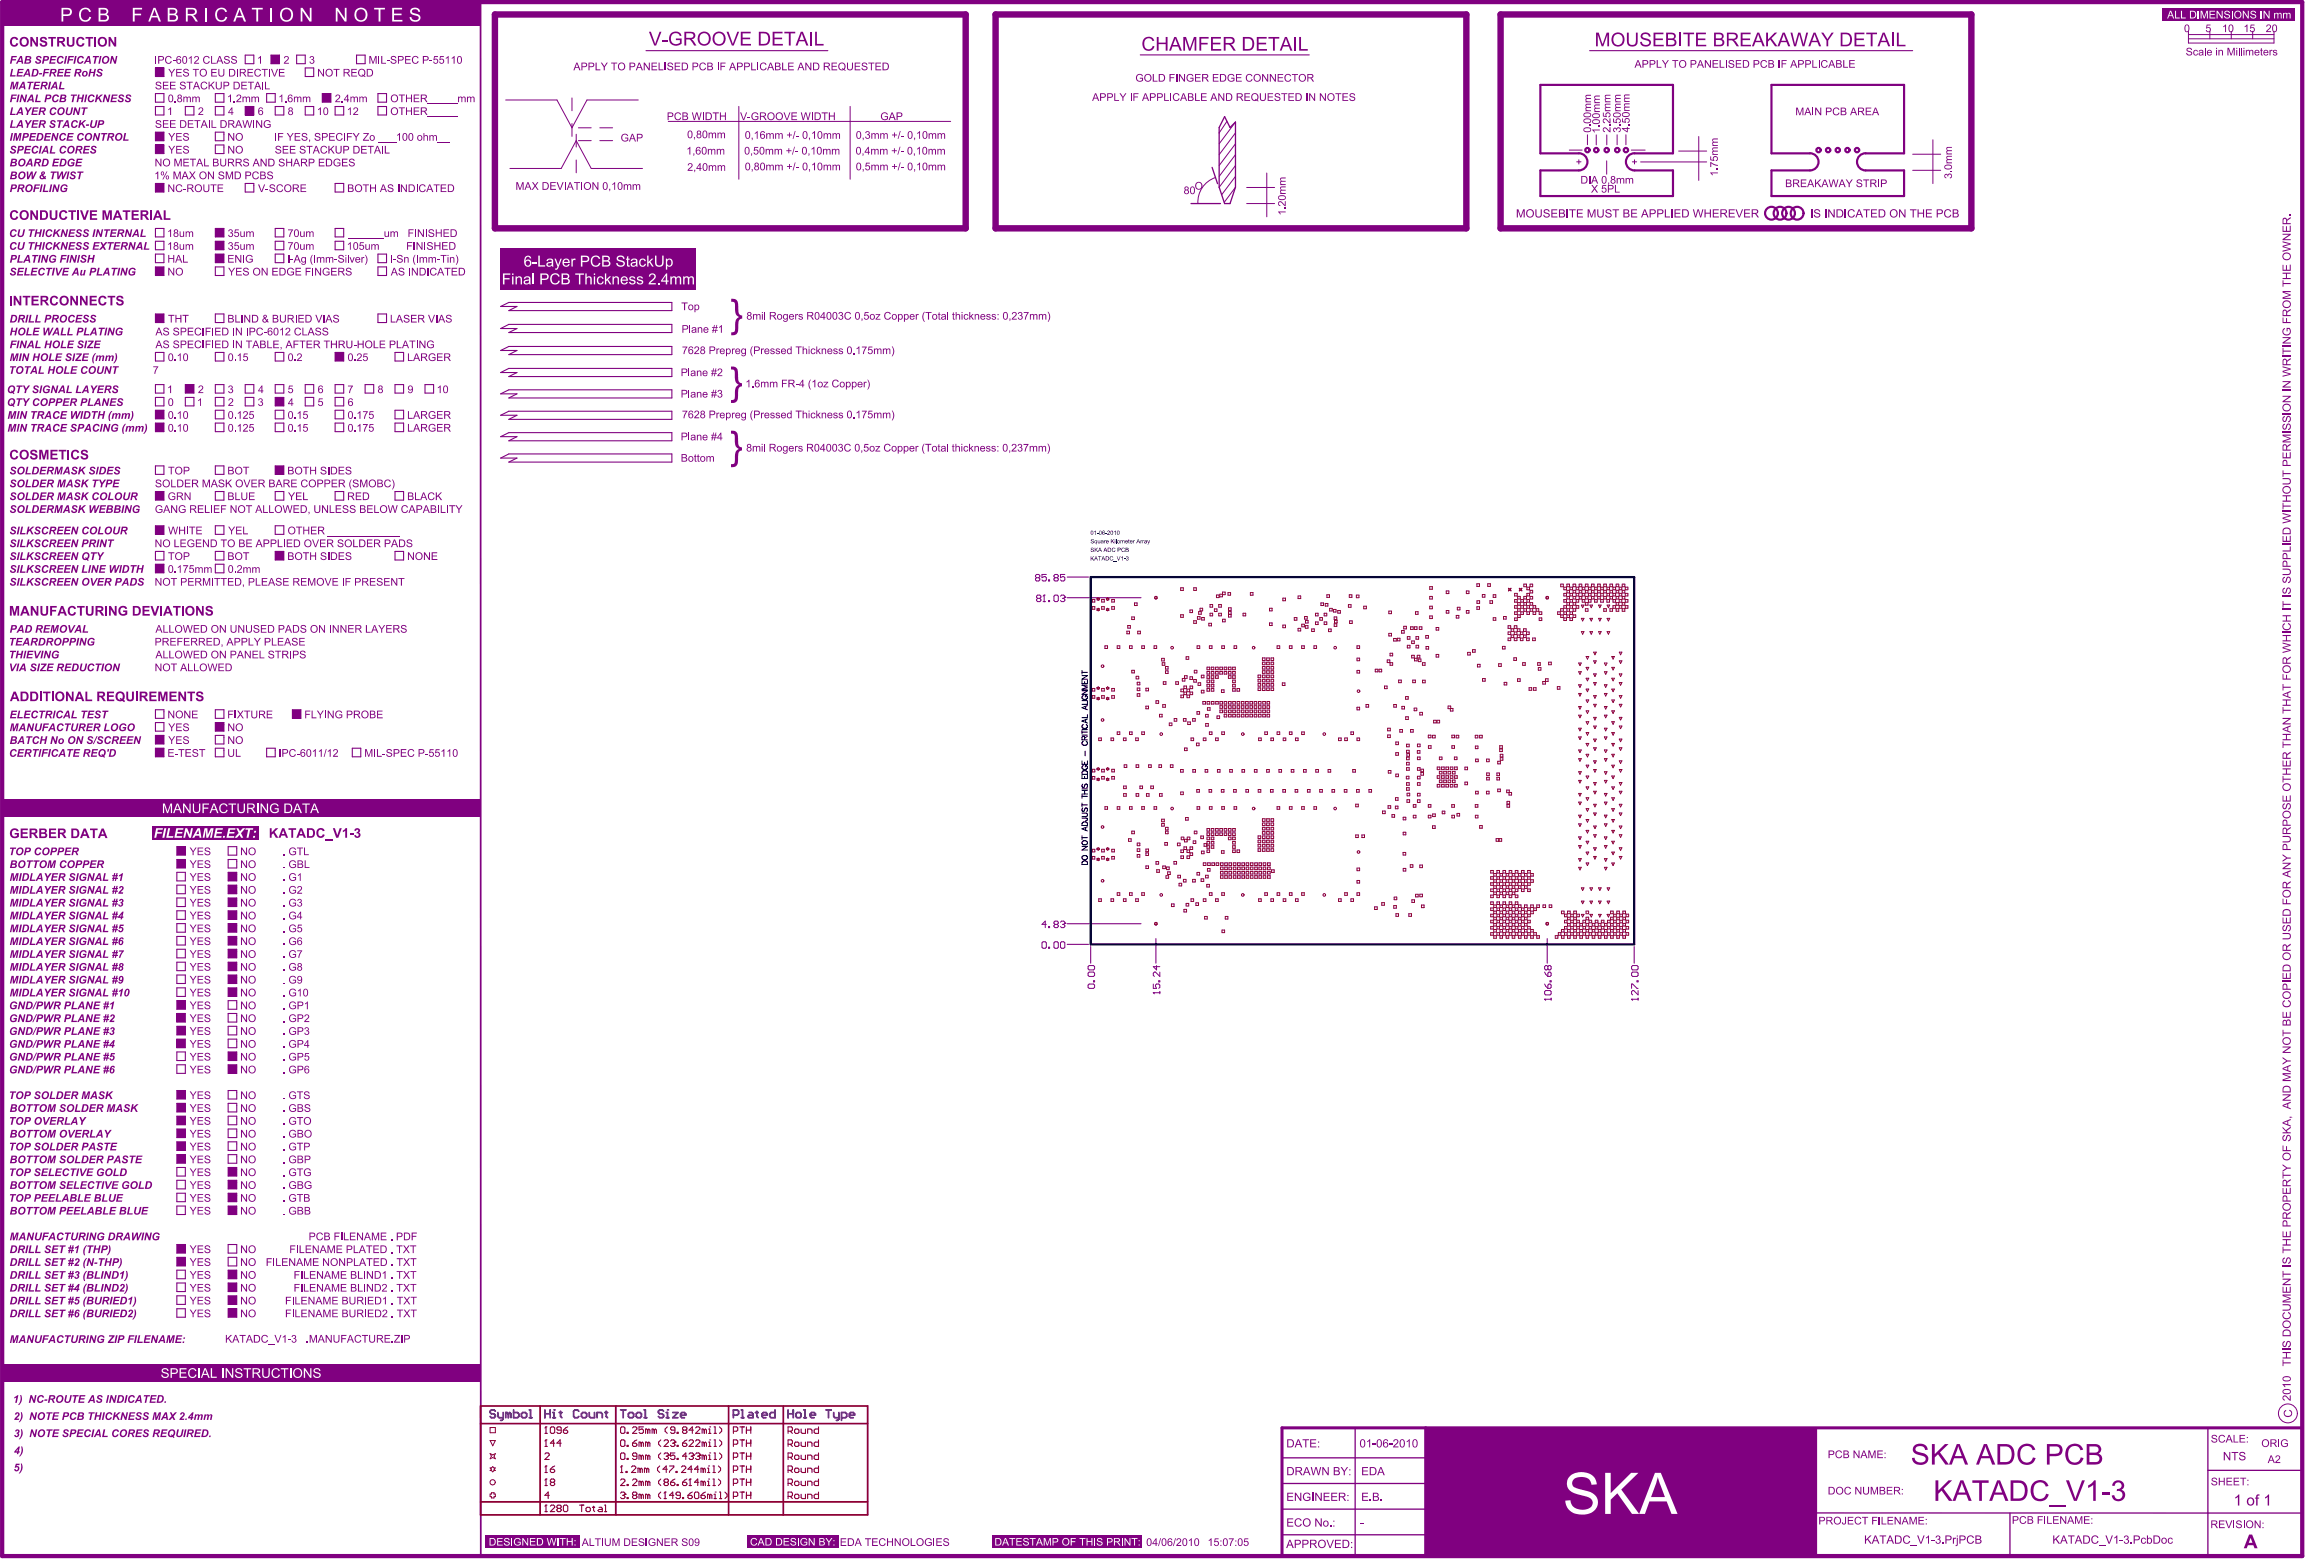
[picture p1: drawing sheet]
<svg xmlns="http://www.w3.org/2000/svg" width="902mm" height="609mm" viewBox="0 0 902 609" stroke-linecap="round" stroke-linejoin="round" font-family="sans-serif">
<g fill="#800080">
<path d="M60.3 290.4h3.3v3.3h-3.3z"/>
<path d="M60.3 204.1h3.3v3.3h-3.3z"/>
<path d="M60.4 159.1h3.4v3.4h-3.4z"/>
<path d="M60.3 121.9h3.3v3.3h-3.3z"/>
<path d="M60.3 103.6h3.3v3.3h-3.3z"/>
<path d="M60.4 51.2h3.4v3.3h-3.4z"/>
<path d="M60.4 26.1h3.4v3.3h-3.4z"/>
<path d="M72.1 149h3.3v3.3h-3.3z"/>
<path d="M88.6 507.9h3.3v3.3h-3.3z"/>
<path d="M88.6 493h3.3v3.3h-3.3z"/>
<path d="M88.6 497.9h3.3v3.4h-3.3z"/>
<path d="M88.6 468.1h3.3v3.3h-3.3z"/>
<path d="M88.6 453.1h3.3v3.3h-3.3z"/>
<path d="M88.6 458.1h3.3v3.3h-3.3z"/>
<path d="M88.6 413.2h3.3v3.4h-3.3z"/>
<path d="M88.6 383.4h3.3v3.3h-3.3z"/>
<path d="M88.6 373.4h3.3v3.3h-3.3z"/>
<path d="M88.6 378.4h3.3v3.3h-3.3z"/>
<path d="M88.6 358.5h3.3v3.3h-3.3z"/>
<path d="M88.6 363.4h3.3v3.4h-3.3z"/>
<path d="M88.6 343.7h3.3v3.3h-3.3z"/>
<path d="M88.6 348.7h3.3v3.3h-3.3z"/>
<path d="M88.5 338.6h3.4v3.3h-3.4z"/>
<path d="M83.6 280.4h3.3v3.4h-3.3z"/>
<path d="M83.6 88.7h3.3v3.3h-3.3z"/>
<path d="M83.6 93.6h3.3v3.3h-3.3z"/>
<path d="M105.2 21.4h3.3v3.3h-3.3z"/>
<path d="M113.5 275.5h3.3v3.3h-3.3z"/>
<path d="M130.2 136.5h3.3v3.4h-3.3z"/>
<path d="M125.2 36.1h3.3v3.3h-3.3z"/>
<path d="M60.3 285.4h3.3v3.3h-3.3z"/>
<path d="M60.3 190.8h3.3v3.3h-3.3z"/>
<path d="M60.3 219h3.3v3.3h-3.3z"/>
<path d="M60.4 164.1h3.4v3.3h-3.4z"/>
<path d="M60.3 71.2h3.3v3.3h-3.3z"/>
<path d="M60.4 56h3.4v3.3h-3.4z"/>
<path d="M88.6 502.9h3.3v3.3h-3.3z"/>
<path d="M88.6 463.1h3.3v3.3h-3.3z"/>
<path d="M88.6 408.3h3.3v3.3h-3.3z"/>
<path d="M88.6 353.6h3.3v3.4h-3.3z"/>
<path d="M88.6 368.4h3.3v3.3h-3.3z"/>
<path d="M83.6 98.6h3.3v3.3h-3.3z"/>
<path d="M68.6 483h3.3v3.3h-3.3z"/>
<path d="M68.6 438.2h3.3v3.3h-3.3z"/>
<path d="M68.6 443.1h3.3v3.4h-3.3z"/>
<path d="M68.6 428.2h3.3v3.3h-3.3z"/>
<path d="M68.6 433.2h3.3v3.3h-3.3z"/>
<path d="M68.6 398.3h3.3v3.3h-3.3z"/>
<path d="M68.4 403.2h3.3v3.3h-3.3z"/>
<path d="M68.6 388.4h3.3v3.3h-3.3z"/>
<path d="M68.6 333.6h3.3v3.3h-3.3z"/>
<path d="M106.9 213.9h3.3v3.4h-3.3z"/>
<path d="M106.8 180.8h3.4v3.3h-3.4z"/>
<path d="M106.9 154h3.3v3.3h-3.3z"/>
<path d="M95.1 41.6h3.4v3.3h-3.4z"/>
<path d="M68.6 448.1h3.3v3.4h-3.3z"/>
<path d="M68.6 488h3.3v3.3h-3.3z"/>
<path d="M68.6 393.2h3.3v3.3h-3.3z"/>
<path d="M68.6 423.2h3.3v3.3h-3.3z"/>
<path d="M68.6 328.6h3.3v3.3h-3.3z"/>
</g>
<g fill="none" stroke="#800080" stroke-width=".42">
<path d="M250.8 19.7h70.5M617 19.7h125.4M60.3 26.4h3.3v3.3h-3.3zM60.3 36.3h3.3v3.4h-3.3zM83.6 36.3h3.3v3.4h-3.3zM95.2 21.4h3.3v3.3h-3.3zM103.5 36.3h3.3v3.4h-3.3zM105.2 21.4h3.3v3.3h-3.3zM115.1 21.4h3.4v3.3h-3.4zM118.5 26.4h3.3v3.3h-3.3zM125.1 36.3h3.3v3.4h-3.3zM138.4 21.4h3.3v3.3h-3.3z"/>
<path d="M146.7 36.3h3.3v3.4h-3.3zM442.6 21.3h65.6M60.3 41.3h3.3v3.3h-3.3zM60.3 51.3h3.3v3.3h-3.3zM60.3 56.3h3.3v3.3h-3.3zM71.9 41.3h3.4v3.3h-3.4zM83.6 41.3h3.3v3.3h-3.3zM83.6 51.3h3.3v3.3h-3.3zM83.6 56.3h3.3v3.3h-3.3zM95.2 41.3h3.3v3.3h-3.3zM106.8 41.3h3.4v3.3h-3.4zM118.5 41.3h3.3v3.3h-3.3z"/>
<path d="M130.1 41.3h3.3v3.3h-3.3zM146.7 41.3h3.3v3.3h-3.3zM60.3 71.2h3.3v3.3h-3.3zM95.2 71.2h3.3v3.3h-3.3zM130.1 71.2h3.3v3.3h-3.3zM60.3 88.7h3.3v3.3h-3.3zM60.3 93.6h3.3v3.3h-3.3zM60.3 98.6h3.3v3.3h-3.3zM83.6 88.7h3.3v3.3h-3.3zM83.6 93.6h3.3v3.3h-3.3zM83.6 98.6h3.3v3.3h-3.3zM106.8 88.7h3.4v3.3h-3.4z"/>
<path d="M106.8 93.6h3.4v3.3h-3.4zM106.8 98.6h3.4v3.3h-3.4zM130.1 88.7h3.3v3.3h-3.3zM130.1 93.6h3.3v3.3h-3.3zM146.7 98.6h3.3v3.3h-3.3zM60.3 103.6h3.3v3.3h-3.3zM83.6 103.6h3.3v3.3h-3.3zM146.7 103.6h3.3v3.3h-3.3zM194.3 118.9l3.2-1.5h63.3v3.1h-63.3l3.2-1.6zM60.3 121.9h3.3v3.3h-3.3zM60.3 136.8h3.3v3.3h-3.3zM83.6 121.9h3.3v3.3h-3.3z"/>
<path d="M83.6 136.8h3.3v3.3h-3.3zM106.8 136.8h3.4v3.3h-3.4zM130.1 136.8h3.3v3.3h-3.3zM146.7 121.9h3.3v3.3h-3.3zM153.3 136.8h3.4v3.3h-3.4zM194.3 127.5l3.2-1.6h63.3v3.2h-63.3l3.2-1.6zM194.3 136l3.2-1.5h63.3v3.1h-63.3l3.2-1.6zM60.3 149.3h3.3v3.3h-3.3zM60.3 154.2h3.3v3.3h-3.3zM60.3 159.2h3.3v3.4h-3.3zM71.9 149.3h3.4v3.3h-3.4zM71.9 154.2h3.4v3.3h-3.4z"/>
<path d="M83.6 149.3h3.3v3.3h-3.3zM83.6 154.2h3.3v3.3h-3.3zM83.6 159.2h3.3v3.4h-3.3zM95.2 149.3h3.3v3.3h-3.3zM95.2 154.2h3.3v3.3h-3.3zM106.8 149.3h3.4v3.3h-3.4zM106.8 154.2h3.4v3.3h-3.4zM106.8 159.2h3.4v3.4h-3.4zM118.5 154.2h3.3v3.3h-3.3zM118.5 149.3h3.3v3.3h-3.3zM130.1 149.3h3.3v3.3h-3.3zM130.1 154.2h3.3v3.3h-3.3z"/>
<path d="M130.1 159.2h3.3v3.4h-3.3zM141.7 149.3h3.4v3.3h-3.4zM153.3 149.3h3.4v3.3h-3.4zM153.3 159.2h3.4v3.4h-3.4zM165 149.3h3.3v3.3h-3.3zM194.3 144.6l3.2-1.6h63.3v3.1h-63.3l3.2-1.5zM194.3 152.9l3.2-1.6h63.3v3.2h-63.3l3.2-1.6zM60.3 164.2h3.3v3.3h-3.3zM83.6 164.2h3.3v3.3h-3.3zM106.8 164.2h3.4v3.3h-3.4zM130.1 164.2h3.3v3.3h-3.3zM153.3 164.2h3.4v3.3h-3.4z"/>
<path d="M194.3 161.2l3.2-1.6h63.3v3.2h-63.3l3.2-1.6zM194.3 169.5l3.2-1.6h63.3v3.2h-63.3l3.2-1.6zM194.3 177.8l3.2-1.6h63.3v3.1h-63.3l3.2-1.5zM60.3 180.8h3.3v3.3h-3.3zM60.3 190.8h3.3v3.3h-3.3zM83.6 180.8h3.3v3.3h-3.3zM83.6 190.8h3.3v3.3h-3.3zM106.8 180.8h3.4v3.3h-3.4zM106.8 190.8h3.4v3.3h-3.4zM130.1 190.8h3.3v3.3h-3.3zM153.3 190.8h3.4v3.3h-3.4zM60.3 204.1h3.3v3.3h-3.3z"/>
<path d="M60.3 214h3.3v3.3h-3.3zM60.3 219h3.3v3.3h-3.3zM83.6 204.1h3.3v3.3h-3.3zM83.6 214h3.3v3.3h-3.3zM83.6 219h3.3v3.3h-3.3zM106.8 204.1h3.4v3.3h-3.4zM106.8 214h3.4v3.3h-3.4zM153.3 214h3.4v3.3h-3.4zM414.2 232h28.7M414.2 224h8.3M60.3 275.5h3.3v3.3h-3.3zM83.6 275.5h3.3v3.3h-3.3z"/>
<path d="M113.5 275.5h3.3v3.3h-3.3zM60.3 280.4h3.3v3.4h-3.3zM60.3 285.4h3.3v3.3h-3.3zM60.3 290.4h3.3v3.3h-3.3zM83.6 280.4h3.3v3.4h-3.3zM83.6 285.4h3.3v3.3h-3.3zM83.6 290.4h3.3v3.3h-3.3zM103.5 290.4h3.3v3.3h-3.3zM136.7 290.4h3.3v3.3h-3.3zM68.6 328.6h3.3v3.3h-3.3zM68.6 333.6h3.3v3.3h-3.3zM68.6 338.5h3.3v3.4h-3.3z"/>
<path d="M88.6 328.6h3.3v3.3h-3.3zM88.6 333.6h3.3v3.3h-3.3zM88.6 338.5h3.3v3.4h-3.3zM68.6 343.5h3.3v3.4h-3.3zM68.6 348.5h3.3v3.3h-3.3zM68.6 353.5h3.3v3.3h-3.3zM68.6 358.5h3.3v3.3h-3.3zM88.6 343.5h3.3v3.4h-3.3zM88.6 348.5h3.3v3.3h-3.3zM88.6 353.5h3.3v3.3h-3.3zM88.6 358.5h3.3v3.3h-3.3zM414.2 358.5h28.7"/>
<path d="M68.6 363.4h3.3v3.4h-3.3zM68.6 368.4h3.3v3.3h-3.3zM68.6 373.4h3.3v3.3h-3.3zM68.6 378.4h3.3v3.3h-3.3zM88.6 363.4h3.3v3.4h-3.3zM88.6 368.4h3.3v3.3h-3.3zM88.6 373.4h3.3v3.3h-3.3zM88.6 378.4h3.3v3.3h-3.3zM414.2 366.5h8.3M423.4 367.4v6.4M448.7 364.3v9.5M600.6 364.3v9.5"/>
<path d="M634.3 367.4v6.4M68.6 383.4h3.3v3.3h-3.3zM68.6 388.4h3.3v3.3h-3.3zM68.6 393.3h3.3v3.4h-3.3zM68.6 398.3h3.3v3.3h-3.3zM88.6 383.4h3.3v3.3h-3.3zM88.6 388.4h3.3v3.3h-3.3zM88.6 393.3h3.3v3.4h-3.3zM88.6 398.3h3.3v3.3h-3.3zM68.6 403.3h3.3v3.3h-3.3zM68.6 408.3h3.3v3.3h-3.3zM68.6 413.2h3.3v3.4h-3.3z"/>
<path d="M88.6 403.3h3.3v3.3h-3.3zM88.6 408.3h3.3v3.3h-3.3zM88.6 413.2h3.3v3.4h-3.3zM68.6 423.2h3.3v3.3h-3.3zM68.6 428.2h3.3v3.3h-3.3zM68.6 433.2h3.3v3.3h-3.3zM68.6 438.2h3.3v3.3h-3.3zM88.6 423.2h3.3v3.3h-3.3zM88.6 428.2h3.3v3.3h-3.3zM88.6 433.2h3.3v3.3h-3.3zM88.6 438.2h3.3v3.3h-3.3zM68.6 443.1h3.3v3.4h-3.3z"/>
<path d="M68.6 448.1h3.3v3.4h-3.3zM68.6 453.1h3.3v3.3h-3.3zM68.6 458.1h3.3v3.3h-3.3zM88.6 443.1h3.3v3.4h-3.3zM88.6 448.1h3.3v3.4h-3.3zM88.6 453.1h3.3v3.3h-3.3zM88.6 458.1h3.3v3.3h-3.3zM68.6 463.1h3.3v3.3h-3.3zM68.6 468.1h3.3v3.3h-3.3zM88.6 463.1h3.3v3.3h-3.3zM88.6 468.1h3.3v3.3h-3.3zM68.6 483h3.3v3.3h-3.3z"/>
<path d="M68.6 488h3.3v3.3h-3.3zM68.6 493h3.3v3.3h-3.3zM68.6 497.9h3.3v3.4h-3.3zM88.6 483h3.3v3.3h-3.3zM88.6 488h3.3v3.3h-3.3zM88.6 493h3.3v3.3h-3.3zM88.6 497.9h3.3v3.4h-3.3zM68.6 502.9h3.3v3.3h-3.3zM68.6 507.9h3.3v3.3h-3.3zM88.6 502.9h3.3v3.3h-3.3zM88.6 507.9h3.3v3.3h-3.3z"/>
</g>
<g fill="none" stroke="#800080" stroke-width=".39">
<path d="M849.5 12.2v4.5h33.2v-4.5M849.5 15.1h33.2M849.5 13.4h33.2M857.8 12.2v2.9M866.1 12.2v2.9M874.4 12.2v2.9M196.3 38.8h19.9l5.8 10.8 5.8-10.8h20M222 38v5M222 48v4.9M223.7 52.1v5M224.5 54.6h5M224.5 49.6h5"/>
<path d="M232.8 54.6h5M232.8 49.6h5M259.4 47.1h109.6M286.8 41.3v28.3M330 41.3v28.3M476.3 47.1l-3.1 4.5M479.6 47.4l-6.4 8.4M479.6 55.8l-6.4 8.4M479.6 51.6l-6.4 8.4M609.1 58.3h5M616.2 52.3v3.9M619.6 52.3v3.9"/>
<path d="M623.7 52.3v3.9M627.7 52.3v3.9M631.1 52.3v3.9M633.2 58.3h5.4M651.6 58.6h10.9M659.4 53v17M742.4 59.9h10.9M750.3 54.2v17M197.9 65.4h19.9l5.9-10.8 5.8 10.8h19.9M223.7 62.1v5M479.6 72.7l-4.4 5.8M479.6 60l-6.4 8.5"/>
<path d="M479.6 68.5l-5.4 7.1M479.6 64.2l-6.4 8.5M483.9 79h10.9M483.9 72.8h10.9M491.7 67.2v16.9M612 62.8h1.7M612.9 62v1.7M623.7 62.4v5.2M633.6 62.8h1.7M634.5 62v1.7M636.8 62.8h25.7M742.4 66.1h10.9"/>
</g>
<g fill="none" stroke="#800080" stroke-width=".51">
<path d="M475.3 45.3l2.2 4.2 2.1-2.1v25.3l-2.1 6.3h-2.2l-2.1-6.3v-23.2zM462.3 79h11.4M470.5 65l2.1 6.3M526 554.3v49.8M705.1 554v49.8M857 554v49.8M497.6 575.7h55.8M497.6 565.8h55.8M553.4 562.7v41.2M857 570.6h36.6M497.6 585.7h55.8M498 595.7h55.4"/>
<path d="M705.3 587.2h188.3M780.2 587.2v16.2"/>
</g>
<path d="M553.4 554.1v49.8M893.6 554.2h-396v49.8" fill="none" stroke="#800080" stroke-width="1.2"/>
<path d="M612.9 59.5h-15v-26.6h51.5v26.6h-14.9M702.6 59.5h-15v-26.6h51.5v26.6h-14.9M612.9 66.1h-15v10h51.5v-10h-14.9M702.6 66.1h-15v10h51.5v-10h-14.9M893.6 172.2v431.7h-598" fill="none" stroke="#800080" stroke-width=".84"/>
<path d="M192.1 5.6h182.7v83h-182.7zM386.4 5.6h182.8v83h-182.8zM582.5 5.6h182.7v83h-182.7z" fill="none" stroke="#800080" stroke-width="2.5"/>
<path d="M186.5 .7l.1 603.5M1.1 83.1v520.5" fill="none" stroke="#800080" stroke-width=".68"/>
<path d="M.8 .8h892.8v603.1h-892.8z" fill="none" stroke="#800080" stroke-width="1.6"/>
<g fill="#800080">
<path d="M527.9 591.1h1.2v.4h-1.2z"/>
<path d="M65.3 150.3l1.1-.7v3h-.4v-2.4l-.7 .5z"/>
<path d="M65.3 42.4l1.1-.7v2.9h-.4v-2.3l-.7 .5z"/>
<path d="M88.9 154.8l.9-.2 .6 .4v.9l-1.3 1.3h1.4v.3h-1.9l1.5-1.8 .1-.4-.4-.4a.53 .53 0 0 0-.5 0 .53 .53 0 0 0-.3 .6l-.4-.1z"/>
<path d="M88.9 149.8l.8-.2 .6 .6-.3 .8 .4 .2 .1 .7-.6 .7h-.8l-.5-.5v-.3h.3l.3 .4 .5 .1 .4-.5-.2-.6h-.6v-.4l.6-.1v-.6l-.5-.2-.5 .5h-.3z"/>
<path d="M112.2 149.6h1.5v.4h-1.3l-.1 .8 .9-.1 .6 .7-.1 .7-.7 .5-.8-.1-.4-.6 .4-.1 .2 .4 .5 .1 .5-.6-.3-.7-1.2 .2z"/>
<path d="M65.6 154.9l.9-.3 .6 .6 .1 1.5-.5 .8-.7 .1-.5-.4-.2-1.6zM65.9 155l-.2 1.8 .6 .5 .5-.6v-1.2l-.4-.6z"/>
<path d="M89.9 41.7h.3v1.9h.4v.3h-.4v.7h-.3v-.7h-1.3zM89.9 42.3l-1 1.3h1z"/>
<path d="M113.2 154.6h.3v1.9h.4v.4h-.4v.6h-.4v-.6h-1.3zM113.1 155.2l-.9 1.3h.9z"/>
<path d="M112.2 41.8l1-.1 .4 .5v.5l-.4 .3 .6 .8-.6 .8-.7 .1-.6-.5v-.8l.5-.4-.5-.4zM112.3 42.4a.5 .5 0 0 0 1 0 .5 .5 0 0 0-1 0zM112.2 43.8a.61 .61 0 0 0 1.2 0 .61 .61 0 0 0-1.2 0z"/>
<path d="M848.2 9.8l.9-.3 .6 .5 .1 1.3-.5 1.1-.7 .1-.5-.4-.2-1.4zM848.5 10l-.2 1.6 .3 .6h.4l.4-.6v-1.3l-.4-.5z"/>
</g>
<path d="M422.4 375.2l.4-.5h1.7l.4 .5v.8l-.4 .4h-1.7l-.4-.4zM422.4 377.7l.4-.4h1.7l.4 .4v.8l-.4 .5h-1.7l-.4-.5zM422.4 382.3l.4-.4h1.7l.4 .4v.9l-.4 .4h-1.7l-.4-.4zM424.5 380.6h.4v.5h-.4z" fill="none" stroke="#800080" stroke-width=".39"/>
<g fill="#800080">
<path d="M8.2 561.4l.5 .2 .2 1.8-.6 1.3-.5 .5h-.4l.9-1.7z"/>
<path d="M59.5 142.2h1.9l-.9 1.7-.2 1.2h-.4l.1-.9 .9-1.7h-1.4z"/>
<path d="M73.6 508.3h.5l.9 1.4 .9-1.4h.4l-1.2 1.7v1.2h-.3v-1.2z"/>
<path d="M76.7 508.3h2.2v.3h-1.8v.9h1.6v.4h-1.6v1h1.8v.3h-2.2z"/>
<path d="M79.6 508.6l1.2-.4 .7 .4 .1 .5-.9-.5-.9 .3 .2 .4 1.2 .4 .4 .4v.6l-.3 .4-1.3 .1-.6-.4-.1-.5 .4-.1 .2 .5 .4 .2 1-.4-.2-.4-1.5-.6z"/>
<path d="M73.6 493.3h.5l.9 1.4 .9-1.4h.4l-1.2 1.7v1.3h-.3v-1.3z"/>
<path d="M76.7 493.3h2.2v.4h-1.8v.9h1.6v.3h-1.6v1h1.8v.4h-2.2z"/>
<path d="M79.6 493.6l1-.4 .9 .5 .1 .4-.4 .1-.5-.6-.9 .3 .1 .4 1.7 .7 .1 .6-.4 .5-1 .2-.8-.4-.2-.6h.4l.7 .7 .9-.4-.2-.5-1.6-.6z"/>
<path d="M73.6 498.3h.5l.9 1.4 .9-1.4h.4l-1.2 1.7v1.3h-.3v-1.3z"/>
<path d="M76.7 498.3h2.2v.3h-1.8v.9h1.6v.4h-1.6v1h1.8v.4h-2.2z"/>
<path d="M79.6 498.6l.9-.4 1 .5 .1 .5h-.4l-.5-.6-.9 .3 .1 .4 1.7 .7 .1 .6-.4 .5-1 .2-.8-.4-.2-.6h.4l.7 .7 .9-.5-.2-.4-1.6-.7z"/>
<path d="M73.6 483.3h.5l.9 1.5 .9-1.5h.4l-1.2 1.8v1.2h-.3v-1.2z"/>
<path d="M76.7 483.3h2.2v.4h-1.8v.9h1.6v.3h-1.6v1.1h1.8v.3h-2.2z"/>
<path d="M79.6 483.6l1.1-.3 .8 .4 .1 .5h-.4l-.7-.6-.7 .4 .2 .4 1.5 .6 .2 .6-.4 .6-1 .2-.8-.4-.2-.6 .4-.1 .2 .5 .6 .2 .8-.4-.1-.4-1.6-.6z"/>
<path d="M73.6 468.4h.5l.9 1.4 .9-1.4h.4l-1.2 1.7v1.3h-.3v-1.3z"/>
<path d="M76.7 468.4h2.2v.3h-1.8v1h1.6v.3h-1.6v1h1.8v.4h-2.2z"/>
<path d="M79.6 468.7l1.2-.3 .7 .4 .1 .5h-.4l-.5-.6-.9 .3 .2 .5 1.6 .7 .1 .5-.4 .6-1.3 .1-.6-.5-.1-.5h.4l.2 .5 .4 .2 1-.4-.1-.4-1.6-.6z"/>
<path d="M73.6 453.5h.5l.9 1.4 .9-1.4h.4l-1.2 1.7v1.2h-.3v-1.2z"/>
<path d="M76.7 453.5h2.2v.3h-1.8v.9h1.6v.4h-1.6v1h1.8v.3h-2.2z"/>
<path d="M79.6 453.8l.9-.4 1 .5 .1 .4h-.4l-.5-.5-.9 .3 .1 .4 1.7 .7 .1 .6-.4 .5-1 .2-.8-.4-.2-.6h.4l.7 .6 .9-.4-.2-.4-1.6-.7z"/>
<path d="M73.6 458.5h.5l.9 1.3 .9-1.3h.4l-1.2 1.6v1.3h-.3v-1.3z"/>
<path d="M76.7 458.5h2.2v.3h-1.8v.9h1.6v.4h-1.6v1h1.8v.3h-2.2z"/>
<path d="M79.6 458.7l1.2-.3 .7 .4 .1 .5h-.4l-.5-.6-.9 .4 .1 .4 1.7 .8v.6l-.3 .4-1.3 .1-.6-.5-.1-.5h.4l.7 .7h.6l.3-.4-.2-.4-1.5-.6z"/>
<path d="M73.6 438.5h.5l.9 1.4 .9-1.4h.4l-1.2 1.7v1.3h-.3v-1.3z"/>
<path d="M76.7 438.5h2.2v.4h-1.8v.9h1.6v.3h-1.6v1h1.8v.4h-2.2z"/>
<path d="M79.6 438.8l1.1-.3 .8 .4 .1 .4-.4 .1-.7-.6-.7 .3 .2 .5 1.5 .6 .2 .6-.4 .5-1 .2-.8-.3-.2-.7h.4l.2 .5 .6 .2 .8-.4-.1-.4-1.6-.7z"/>
<path d="M73.6 443.5h.5l.9 1.4 .9-1.4h.4l-1.2 1.7v1.3h-.3v-1.3z"/>
<path d="M76.7 443.5h2.2v.4h-1.8v.8h1.6v.4h-1.6v1h1.8v.4h-2.2z"/>
<path d="M79.6 443.8l1-.4 .9 .5 .1 .4-.4 .1-.4-.6-1 .3 .2 .5 1.6 .6 .1 .6-.4 .5-1 .2-.8-.4-.2-.6h.4l.2 .5 .6 .2 .8-.4-.2-.5-1.6-.6z"/>
<path d="M73.6 428.6h.5l.9 1.3 .9-1.3h.4l-1.2 1.7v1.2h-.3v-1.2z"/>
<path d="M76.7 428.6h2.2v.3h-1.8v.9h1.6v.4h-1.6v1h1.8v.3h-2.2z"/>
<path d="M79.7 428.8l1-.3 .8 .4 .1 .5h-.4l-.6-.6-.8 .4 .2 .4 1.5 .6 .2 .6-.4 .6-1.2 .1-.7-.4-.1-.5 .4-.1 .2 .5 .4 .2h.7l.3-.4-.1-.4-1.6-.6z"/>
<path d="M73.6 433.5h.5l.9 1.4 .9-1.4h.4l-1.2 1.8v1.2h-.3v-1.2z"/>
<path d="M76.7 433.5h2.2v.4h-1.8v.9h1.6v.3h-1.6v1h1.8v.4h-2.2z"/>
<path d="M79.6 433.9l1.1-.4 .8 .4 .1 .5h-.4l-.2-.4-.5-.2-.7 .4 .2 .4 1.5 .6 .2 .6-.4 .6-.9 .2-.9-.4-.2-.6 .4-.1 .6 .7 .7-.1 .3-.3-.1-.4-1.6-.6z"/>
<path d="M73.6 413.6h.5l.9 1.4 .9-1.4h.4l-1.2 1.7v1.3h-.3v-1.3z"/>
<path d="M76.7 413.6h2.2v.4h-1.8v.9h1.6v.3h-1.6v1h1.8v.4h-2.2z"/>
<path d="M79.6 413.9l1.2-.3 .7 .4 .1 .5h-.4l-.5-.6-.9 .4 .1 .3 1.7 .8v.6l-.3 .5-1.3 .1-.6-.5-.1-.5h.4l.7 .7 .6-.1 .3-.3-.2-.5-1.5-.5z"/>
<path d="M73.6 403.7h.5l.9 1.4 .9-1.4h.4l-1.2 1.7v1.2h-.3v-1.2z"/>
<path d="M76.7 403.7h2.2v.3h-1.8v.9h1.6v.4h-1.6v1h1.8v.3h-2.2z"/>
<path d="M79.6 404l1-.4 .9 .4 .1 .5h-.4l-.5-.5-.9 .3 .1 .4 1.7 .7 .1 .5-.4 .6-1 .2-.8-.4-.2-.6h.4l.7 .6 .9-.4-.2-.5-1.6-.6z"/>
<path d="M73.6 398.6h.5l.9 1.5 .9-1.5h.4l-1.2 1.8v1.2h-.3v-1.2z"/>
<path d="M76.7 398.6h2.2v.4h-1.8v.9h1.6v.4h-1.6v1h1.8v.3h-2.2z"/>
<path d="M79.7 398.9l.9-.3 .9 .5 .1 .4h-.4l-.4-.5-1 .3 .2 .4 1.6 .7 .1 .5-.4 .6-1 .2-.9-.5-.1-.5 .4-.1 .2 .5 .6 .2 .8-.4-.2-.4-1.6-.7z"/>
<path d="M73.6 383.7h.5l.9 1.4 .9-1.4h.4l-1.2 1.7v1.3h-.3v-1.3z"/>
<path d="M76.7 383.7h2.2v.4h-1.8v.9h1.6v.3h-1.6v1h1.8v.4h-2.2z"/>
<path d="M79.6 384l1.1-.3 .8 .4 .1 .5h-.4l-.6-.6-.8 .4 .2 .4 1.5 .6 .2 .6-.4 .5-1.2 .2-.7-.5-.1-.5h.4l.2 .5 .4 .2 .7-.1 .3-.3-.1-.4-1.6-.7z"/>
<path d="M73.6 388.7h.5l.9 1.4 .9-1.4h.4l-1.2 1.7v1.3h-.3v-1.3z"/>
<path d="M76.7 388.7h2.2v.4h-1.8v.9h1.6v.3h-1.6v1h1.8v.4h-2.2z"/>
<path d="M79.6 389l1.1-.3 .8 .4 .1 .4-.4 .1-.2-.5-.5-.1-.7 .3 .2 .5 1.5 .5 .2 .7-.4 .5-.9 .2-.9-.3-.2-.7h.4l.6 .7 .7-.1 .3-.3-.1-.4-1.6-.7z"/>
<path d="M73.6 378.7h.5l.9 1.4 .9-1.4h.4l-1.2 1.8v1.2h-.3v-1.2z"/>
<path d="M76.7 378.7h2.2v.4h-1.8v.9h1.6v.3h-1.6v1.1h1.8v.3h-2.2z"/>
<path d="M79.7 379l1.1-.3 .7 .4 .1 .5h-.4l-.5-.6-.9 .4 .2 .4 1.5 .6 .2 .6-.4 .6-1 .1-.9-.5-.1-.4 .4-.1 .2 .5 .4 .2 1-.4-.1-.4-1.6-.6-.2-.7z"/>
<path d="M73.6 373.8h.5l.9 1.4 .9-1.4h.4l-1.2 1.7v1.2h-.3v-1.2z"/>
<path d="M76.7 373.8h2.2v.3h-1.8v.9h1.6v.4h-1.6v1h1.8v.3h-2.2z"/>
<path d="M79.7 373.9l1.1-.2 .7 .4 .1 .5-.9-.5-.9 .3 .2 .4 1.2 .4 .4 .4v.6l-.3 .4-1.3 .1-.6-.5-.1-.4 .4-.1 .2 .5 .4 .2 1-.4-.2-.4-1.5-.6-.2-.7z"/>
<path d="M73.6 363.8h.5l.9 1.4 .9-1.4h.4l-1.2 1.7v1.3h-.3v-1.3z"/>
<path d="M76.7 363.8h2.2v.4h-1.8v.8h1.6v.4h-1.6v1h1.8v.4h-2.2z"/>
<path d="M79.6 364.1l.9-.4 1 .5 .1 .5h-.4l-.5-.6-.9 .3 .1 .4 1.7 .7 .1 .6-.4 .5-1 .2-.8-.4-.2-.6h.4l.7 .7 .9-.5-.2-.4-1.6-.6z"/>
<path d="M73.6 358.8h.5l.9 1.4 .9-1.4h.4l-1.2 1.7v1.3h-.3v-1.3z"/>
<path d="M76.7 358.8h2.2v.4h-1.8v.9h1.6v.3h-1.6v1.1h1.8v.3h-2.2z"/>
<path d="M79.7 359l.9-.2 .9 .4 .1 .4-.4 .1-.5-.6-.9 .3 .1 .4 1.7 .7 .1 .6-.4 .5-1 .2-.9-.5-.1-.5h.4l.7 .7 .9-.4-.2-.5-1.6-.6z"/>
<path d="M73.6 343.9h.5l.9 1.4 .9-1.4h.4l-1.2 1.7v1.3h-.3v-1.3z"/>
<path d="M76.7 343.9h2.2v.3h-1.8v.9h1.6v.4h-1.6v1h1.8v.4h-2.2z"/>
<path d="M79.6 344.2l1.1-.4 .8 .4 .1 .5h-.4l-.2-.4-.5-.1-.7 .3 .2 .4 1.5 .6 .2 .6-.4 .6-1 .2-.8-.4-.2-.6 .4-.1 .6 .7h.7l.3-.4-.1-.4-1.6-.6z"/>
<path d="M73.6 348.8h.5l.9 1.5 .9-1.5h.4l-1.2 1.8v1.2h-.3v-1.2z"/>
<path d="M76.7 348.8h2.2v.4h-1.8v.9h1.6v.3h-1.6v1.1h1.8v.3h-2.2z"/>
<path d="M79.6 349.1l1.1-.3 .8 .4 .1 .5h-.4l-.7-.6-.7 .4 .2 .4 1.5 .6 .2 .6-.4 .6-1 .2-.8-.4-.2-.6 .4-.1 .2 .5 .6 .2 .8-.4-.1-.4-1.6-.6z"/>
<path d="M73.6 333.9h.5l.9 1.4 .9-1.4h.4l-1.2 1.7v1.3h-.3v-1.3z"/>
<path d="M76.7 333.9h2.2v.3h-1.8v1h1.6v.3h-1.6v1h1.8v.4h-2.2z"/>
<path d="M79.6 334.2l1.2-.3 .7 .4 .1 .5h-.4l-.5-.6-.9 .3 .2 .5 1.5 .6 .2 .6-.4 .5-1 .2-.9-.5-.1-.5h.4l.2 .5 .4 .2 1-.4-.1-.4-1.6-.7z"/>
<path d="M73.6 338.9h.5l.9 1.4 .9-1.4h.4l-1.2 1.7v1.3h-.3v-1.3z"/>
<path d="M76.7 338.9h2.2v.3h-1.8v1h1.6v.3h-1.6v1h1.8v.4h-2.2z"/>
<path d="M79.7 339.1l1-.3 .8 .5 .1 .4-.4 .1-.6-.6-.8 .3 .2 .4 1.5 .6 .2 .7-.4 .5-1.2 .2-.7-.5-.1-.5h.4l.2 .4 .4 .2h.7l.3-.3-.1-.5-1.6-.6z"/>
<path d="M76.9 155.3l1.1-.7v2.9h-.3v-2.3l-.8 .5z"/>
<path d="M77.2 149.9l1-.3 .6 .4v.8l-1.3 1.4h1.4v.4h-1.9l1.5-2-.4-.7-.5 .1-.2 .5-.4-.1z"/>
<path d="M77.2 42l1-.3 .6 .4v.8l-1.3 1.4h1.4v.3h-1.9l1.5-2-.4-.6-.5 .1-.2 .5-.4-.1z"/>
<path d="M88.6 290.7h.3l.1 2.3 .6 .4 .8-.3 .1-2.4h.4v2.1l-.5 .8-.9 .2-.7-.4z"/>
<path d="M91.6 290.7h.3v2.6h1.5v.4h-1.8z"/>
<path d="M88.6 280.8h.4l1.5 2.3v-2.3h.4v3h-.4l-1.6-2.4v2.4h-.3z"/>
<path d="M88.6 51.6h.4l1.5 2.4v-2.4h.4v3h-.4l-1.6-2.3v2.3h-.3z"/>
<path d="M100.5 154.7l.8-.1 .6 .4v.6l-.3 .3 .4 .3 .1 .5-.5 .8h-1l-.3-.5-.1-.2 .3-.1 .7 .6 .6-.6-.2-.5-.7-.1 .7-.6-.1-.5-.5-.1-.4 .5-.4-.1z"/>
<path d="M100.2 22.4l1.1-.7v3h-.4v-2.3l-.6 .4z"/>
<path d="M114.3 162.1h.5v.5h-.5z"/>
<path d="M115.6 160.3l1.1-.7v3h-.4v-2.4l-.7 .5z"/>
<path d="M117.9 159.6h1.5v.3h-1.2l-.1 .8 .7-.1 .7 .6-.1 .9-.5 .4-.7 .1-.5-.5-.1-.3 .9 .5 .7-.5-.3-.8-1.3 .1z"/>
<path d="M111.8 94h2l-.9 1.7-.3 1.2h-.4l.2-.8 .9-1.7h-1.5z"/>
<path d="M116.5 94.8h.4v1.6l.2 .3 .7-.3 .1-1.6h.4v2.1h-.4v-.3l-.6 .4-.7-.2z"/>
<path d="M118.8 94.8h.4v.3l.8-.3a.42 .42 0 0 0 .4 .3 .42 .42 0 0 0 .4-.3l.9 .3v1.8h-.3v-1.4l-.3-.4-.6 .3v1.5h-.4v-1.5l-.3-.3-.5 .2-.1 1.6h-.4z"/>
<path d="M111.8 89h2l-.9 1.8-.3 1.2h-.4l.2-.9 .9-1.7h-1.5z"/>
<path d="M116.5 89.8h.4v1.6l.3 .3 .6-.3 .1-1.6h.4v2.2h-.4v-.3l-.4 .3-.9-.2z"/>
<path d="M118.8 89.8h.4v.3l.8-.3a.34 .34 0 0 0 .4 .3 .34 .34 0 0 0 .3-.3h.6l.4 .3v1.9h-.3v-1.5l-.3-.4-.6 .3v1.6h-.4v-1.6l-.3-.3-.5 .2-.1 1.7h-.4z"/>
<path d="M120.4 22l.9-.2 .5 .3 .1 .6a.36 .36 0 0 0-.3 .4 .36 .36 0 0 0 .3 .3v1.1l-.6 .3-.8-.2-.4-.7h.4l.3 .5 .4 .1 .5-.7-.4-.5h-.5l.1-.3 .6-.2v-.6l-.5-.2-.5 .6-.3-.1z"/>
<path d="M110.4 22l.9-.3 .7 .5v.8l-1.3 1.4h1.4v.3h-1.9l1.6-2.1-.2-.4-.5-.2-.9 .6z"/>
<path d="M170 150.3l1-.7v3h-.3v-2.4l-.7 .5z"/>
<path d="M856.6 9.5h1.4v.4h-1.1l-.2 .8 .8-.2 .6 .6v.9l-.7 .5-.6-.1-.5-.5-.1-.2 .4-.1 .2 .5 .5 .1 .5-.5-.3-.8-1.2 .2z"/>
<path d="M871.3 10.2l1.1-.7v2.9h-.4v-2.3l-.7 .5z"/>
<path d="M873.6 9.5h1.5v.4h-1.2l-.1 .8 .8-.2 .6 .6v.8l-.5 .5h-1l-.3-.5-.1-.2 .4-.1 .2 .5 .5 .1 .5-.5-.3-.8-1.2 .2z"/>
<path d="M886.7 547.6l.7-.4v.4l-.6 .6 .2 .9 1.4 .4 .9-.7-.1-.9-.6-.3 .1-.5 .3 .2 .7 .9-.2 1.1-1 .6-1.4-.1-.7-1.2z"/>
<path d="M6.2 568.1h1.4l-.1 .5h-1l-.1 .5h.8l.3 .9-.3 .7-.7 .4-.7-.2-.3-.7 .6-.1 .3 .5 .5-.5-.2-.7-1 .2z"/>
<path d="M8.1 568l.5 .3 .1 1.9-.9 1.5-.6 .2 1-1.9z"/>
<path d="M73.6 503.3h.5l.9 1.4 .9-1.4h.4l-1.2 1.7v1.2h-.3v-1.2z"/>
<path d="M76.7 503.3h2.2v.3h-1.8v1h1.6v.3h-1.6v1h1.8v.3h-2.2z"/>
<path d="M79.6 503.5l1.2-.3 .7 .5 .1 .4h-.4l-.5-.5-.9 .3 .1 .4 1.7 .8v.6l-.3 .5h-1.3l-.6-.4-.1-.5h.4l.7 .6h.6l.3-.4-.2-.4-1.5-.5z"/>
<path d="M73.6 448.5h.5l.9 1.4 .9-1.4h.4l-1.2 1.7v1.3h-.3v-1.3z"/>
<path d="M76.7 448.5h2.2v.3h-1.8v.9h1.6v.4h-1.6v1h1.8v.4h-2.2z"/>
<path d="M79.6 448.8l1-.4 .9 .5 .1 .4h-.4l-.5-.5-.9 .3 .1 .4 1.7 .7 .1 .6-.4 .5-1 .2-.8-.4-.2-.6h.4l.7 .7 .9-.5-.2-.4-1.6-.7z"/>
<path d="M73.6 463.4h.5l.9 1.4 .9-1.4h.4l-1.2 1.8v1.2h-.3v-1.2z"/>
<path d="M76.7 463.4h2.2v.4h-1.8v.9h1.6v.3h-1.6v1h1.8v.4h-2.2z"/>
<path d="M79.6 463.7l1.2-.3 .7 .4 .1 .5-.9-.6-.9 .4 .2 .4 1.2 .3 .4 .4v.6l-.3 .5-1.3 .1-.6-.5-.1-.4 .4-.1 .2 .5 .4 .2 1-.4-.2-.5-1.5-.5z"/>
<path d="M73.6 488.3h.5l.9 1.4 .9-1.4h.4l-1.2 1.7v1.3h-.3v-1.3z"/>
<path d="M76.7 488.3h2.2v.4h-1.8v.9h1.6v.4h-1.6v1h1.8v.3h-2.2z"/>
<path d="M79.6 488.6l1-.3 .9 .4 .1 .5h-.4l-.4-.5-1 .2 .2 .5 1.6 .6 .1 .6-.4 .5-1 .3-.8-.4-.2-.7h.4l.2 .5 .6 .2 .8-.4-.2-.5-1.6-.6z"/>
<path d="M73.6 408.6h.5l.9 1.4 .9-1.4h.4l-1.2 1.7v1.3h-.3v-1.3z"/>
<path d="M76.7 408.6h2.2v.4h-1.8v.9h1.6v.3h-1.6v1.1h1.8v.3h-2.2z"/>
<path d="M79.6 408.9l.9-.3 1 .4 .1 .5h-.4l-.5-.6-.9 .3 .1 .5 1.7 .6 .1 .6-.4 .5-1 .2-.8-.3-.2-.7h.4l.7 .7 .9-.4-.2-.4-1.6-.7z"/>
<path d="M73.6 393.7h.5l.9 1.4 .9-1.4h.4l-1.2 1.7v1.3h-.3v-1.3z"/>
<path d="M76.7 393.7h2.2v.4h-1.8v.8h1.6v.4h-1.6v1h1.8v.4h-2.2z"/>
<path d="M79.7 393.9l1-.3 .8 .5 .1 .4-.4 .1-.7-.6-.7 .3 .2 .5 1.5 .5 .2 .7-.4 .5-1 .2-.9-.5-.1-.5h.4l.2 .5 .6 .2 .8-.4-.1-.5-1.6-.6z"/>
<path d="M73.6 423.6h.5l.9 1.4 .9-1.4h.4l-1.2 1.7v1.2h-.3v-1.2z"/>
<path d="M76.7 423.6h2.2v.3h-1.8v.9h1.6v.4h-1.6v1h1.8v.3h-2.2z"/>
<path d="M79.6 423.9l1.2-.4 .7 .5 .1 .4-.4 .1-.5-.6-.9 .3 .2 .4 1.5 .6 .2 .7-.4 .5-1 .2-.9-.6-.1-.4h.4l.2 .4 .4 .2 1-.3-.1-.5-1.6-.6z"/>
<path d="M73.6 353.8h.5l.9 1.5 .9-1.5h.4l-1.2 1.7v1.3h-.3v-1.3z"/>
<path d="M76.7 353.8h2.2v.4h-1.8v.9h1.6v.4h-1.6v1h1.8v.3h-2.2z"/>
<path d="M79.6 354.1l1-.3 .9 .4 .1 .5h-.4l-.4-.5-1 .2 .2 .5 1.6 .6 .1 .6-.4 .5-1 .3-.8-.4-.2-.7h.4l.2 .5 .6 .2 .8-.4-.2-.5-1.6-.6z"/>
<path d="M73.6 368.8h.5l.9 1.4 .9-1.4h.4l-1.2 1.7v1.2h-.3v-1.2z"/>
<path d="M76.7 368.8h2.2v.3h-1.8v1h1.6v.3h-1.6v1h1.8v.3h-2.2z"/>
<path d="M79.6 369.1l1.2-.4 .7 .5 .1 .4h-.4l-.5-.5-.9 .3 .1 .4 1.7 .8v.6l-.3 .5h-1.3l-.6-.4-.1-.5h.4l.7 .6h.6l.3-.4-.2-.4-1.5-.5z"/>
<path d="M73.6 328.9h.5l.9 1.4 .9-1.4h.4l-1.2 1.8v1.2h-.3v-1.2z"/>
<path d="M76.7 328.9h2.2v.4h-1.8v.9h1.6v.3h-1.6v1h1.8v.4h-2.2z"/>
<path d="M79.7 329.1l1.1-.2 .7 .4 .1 .5-.9-.6-.9 .4 .2 .4 1.2 .3 .4 .4v.6l-.3 .5-1.3 .1-.6-.5-.1-.4 .4-.1 .2 .5 .4 .2 1-.4-.2-.5-1.5-.5-.2-.7z"/>
<path d="M88.6 285.7h.4l1.5 2.4v-2.4h.4v3h-.4l-1.6-2.3v2.3h-.3z"/>
<path d="M88.6 56.6h.4l1.5 2.4v-2.4h.4v3h-.4l-1.6-2.4v2.4h-.3z"/>
<path d="M111.8 191.1h.5l.9 1.4 .9-1.4h.5l-1.2 1.7v1.3h-.4v-1.3z"/>
<path d="M114.9 191.1h2.1v.4h-1.7v.9h1.6v.3h-1.6v1h1.8v.4h-2.2z"/>
<path d="M117.6 191.1h.5v2.6h1.4v.4h-1.9z"/>
<path d="M114.3 167.1h.5v.4h-.5z"/>
<path d="M115.6 165.3l1.1-.8v3h-.4v-2.3l-.7 .4z"/>
<path d="M117.9 164.6h1.5v.3h-1.2l-.1 .8 .9-.1 .5 .7-.1 .8-.7 .5-.8-.2-.3-.5 .4-.2 .1 .4 .5 .2 .6-.5-.1-.6-.4-.3-1.1 .2z"/>
<path d="M114.3 139.7h.5v.4h-.5z"/>
<path d="M115.5 137.4l.8-.3 .7 .4 .1 .8-1.4 1.5h1.5v.3h-2l1.6-2.1-.4-.5-1.1 .5z"/>
<path d="M342.2 44.1l1-.5 1.1 .3 .3 .6-.3 .1-.5-.6-1 .1-.4 .5v.9l.5 .7 .6 .1 .8-.3v-.6h-.9v-.3h1.3v1.1l-1 .5-1.3-.4-.5-1z"/>
<path d="M7.2 561.4h.5l-.4 1.9h.4l-.1 .5h-.4l-.1 .6h-.6l.2-.6h-1.2l.1-.5zM7 562.3l-.8 1h.6z"/>
<path d="M91.4 282.3a1.5 1.5 0 0 1 3 0 1.5 1.5 0 0 1-3 0zM91.9 282.3a1.1 1.1 0 0 0 2.2 0 1.1 1.1 0 0 0-2.2 0z"/>
<path d="M91.4 53.1a1.5 1.5 0 0 1 3 0 1.5 1.5 0 0 1-3 0zM91.9 53.2a1.1 1.1 0 0 0 2.2 0 1.1 1.1 0 0 0-2.2 0z"/>
<path d="M101.6 149.6h.3v1.9h.3v.4h-.3v.7h-.4v-.7h-1.3zM101.5 150.2l-1 1.3h1z"/>
<path d="M100.5 42l1-.3 .5 .3 .1 .4h-.4l-.1-.3-.6-.1-.5 .9v.2l1-.4 .4 .3 .2 .9-.4 .7h-.9l-.5-.6-.1-1.1zM100.6 43.7a.65 .65 0 0 0 1.3 0 .65 .65 0 0 0-1.3 0z"/>
<path d="M112.2 159.7l.9-.1 .6 .8v1.5l-.6 .7-.8-.1-.4-.7v-1.3zM112.5 159.9l-.3 1.8 .6 .6 .5-.5 .1-1.1-.2-.7z"/>
<path d="M114.4 94.3l.9-.3 .6 .5 .1 1.4-.6 1-.6 .1-.5-.5-.2-1.3zM114.6 94.5l-.1 1.6 .6 .6 .5-.5v-1.4l-.4-.5z"/>
<path d="M114.4 89.3l.9-.3 .6 .5 .1 1.4-.5 1-.7 .1-.5-.5-.2-1.2zM114.6 89.5v1.8l.6 .4 .5-.7-.1-1.4-.4-.3z"/>
<path d="M147 149.8l.9-.2 .5 .3 .1 .6-.4 .5 .5 .4-.1 .8-.5 .4h-.7l-.6-.5 .1-.9a.3 .3 0 0 0 .4-.2 .3 .3 0 0 0-.3-.3zM147.2 150.4a.5 .5 0 0 0 1 0 .5 .5 0 0 0-1 0zM147.1 151.7a.61 .61 0 0 0 1.2 0 .61 .61 0 0 0-1.2 0z"/>
<path d="M158.6 149.8l1-.2 .6 .7v1.4l-.5 .8-.9 .1-.4-.5v-.2l.3-.1 .2 .5h.6l.4-.8v-.3l-.5 .3-.8-.2-.3-1zM158.6 150.6a.65 .65 0 0 0 1.3 0 .65 .65 0 0 0-1.3 0z"/>
<path d="M172.4 149.8l.8-.2 .6 .5 .1 1.3-.5 1.1-.7 .1-.6-.5-.1-1.2zM172.5 150.1l-.1 1.8 .7 .4 .4-.5v-1.4l-.4-.5z"/>
<path d="M91.4 287.3a1.5 1.5 0 0 1 3 0 1.5 1.5 0 0 1-3 0zM92.1 286.4l-.2 1.1 .2 .7 .6 .2 .8-.2 .4-.8-.3-1-.6-.4z"/>
<path d="M91.4 58.1a1.5 1.5 0 0 1 3 0 1.5 1.5 0 0 1-3 0zM92.1 57.2l-.2 .7 .2 1 .6 .4 .7-.1 .4-.7v-1.1l-.8-.5z"/>
<path d="M112.2 164.7l1-.1 .5 .8v1.5l-.6 .6h-.7l-.5-.7v-1.3zM112.5 164.9l-.3 1.8 .7 .6 .4-.5 .1-1.1-.2-.7z"/>
<path d="M112.2 137.3l.9-.1 .6 .8v1.5l-.7 .7-.6-.1-.5-.7v-1.3zM112.4 137.6l-.2 1.7 .7 .6 .4-.5v-1.4l-.3-.5z"/>
<path d="M346.1 43.6h.4l1.2 3h-.5l-.3-.9h-1.2l-.4 .9h-.4zM346.2 44l-.4 1.4h1z"/>
<path d="M348 43.6l1.8 .1 .5 .6-.4 1-1.5 .1v1.2h-.4zM348.4 44v1.1l1.3-.2v-.8z"/>
</g>
<path d="M448.9 374.7v1.7l-1.2-1.2h2.5M450.2 377.3v1.7l-1.7-1.7h-.4l-.4 .4v.8l.4 .5M447.7 385.3h.1M447.7 381.9v1.7h1.2l-.4-.9 .4-.8h.9l.4 .4v.9l-.4 .4M447.7 385.3h2.5M447.7 385.3l.4 .4M449.8 380.6h.4v.5h-.4zM450.2 384.9v.8" fill="none" stroke="#800080" stroke-width=".39"/>
<g fill="#800080">
<path d="M496.1 82.1h3v.3h-2.4l.5 .8h-.4z"/>
<path d="M498.6 80.5h.5v.4h-.5z"/>
<path d="M496.3 78.3l.5-.2 .6 .1 1.3 1.4v-1.5h.4v2l-2.1-1.6-.6 .3 .1 .6 .5 .2-.1 .4-.4-.2-.4-.5z"/>
<path d="M497 72.6l2.1-.3v.4l-1.9 .2 .3 .7h1.6v.4l-1.8 .1v.6l1.8 .2v.4h-2.2v-.3h.3l-.3-1a.45 .45 0 0 0 .3-.4 .45 .45 0 0 0-.3-.4z"/>
<path d="M497 69.1l2.1-.2v.4l-1.9 .2 .3 .6 1.6 .1v.3l-1.8 .1v.6l1.8 .3v.3h-2.2v-.3h.3l-.3-.9a.42 .42 0 0 0 .3-.4 .42 .42 0 0 0-.3-.4z"/>
<path d="M463.9 72.1a1.5 1.5 0 0 1 3 0 1.5 1.5 0 0 1-3 0zM464.5 71.2l-.2 1 .3 .8 .6 .3 .9-.3 .3-.9-.3-.9-.7-.3z"/>
<path d="M496.2 76.3l.7-.5h1.4l.7 .4 .1 .8-.5 .5-1.8 .1-.6-.5zM496.6 76.3l-.2 .6 .4 .3 1.4 .1 .6-.4-.1-.6-.4-.1z"/>
</g>
<g fill="none" stroke="#800080" stroke-width=".39">
<path d="M599.6 377.3l1.2 1.7M600.8 375.2l.4-.5 .9 .5v.8l-.4 .4-.9-.4M600.8 377.7l.9-.4 .4 .4v.8l-.4 .5h-.9zM600.8 375.2l-.4-.5-.8 .5v.8l.4 .4 .8-.4M600.8 375.2v.8M599.6 387.8h.1M599.6 384.9l.4-.5h1.7l.4 .5v.8l-.4 .4h-1.7l-.4-.4zM599.6 387.8h2.5M599.6 387.8l.4 .4M599.6 381.9l1.2 1.7M600.8 382.3l.9-.4 .4 .4v.9l-.4 .4h-.9zM601.7 380.6h.4v.5h-.4z"/>
<path d="M602.1 387.4v.8"/>
</g>
<g fill="#800080">
<path d="M618 50.3h3v.3h-2.3l.4 .7-.3 .1z"/>
<path d="M620.6 48.7h.4v.4h-.4z"/>
<path d="M619 40.7l2-.2v.4h-1.6l-.3 .4 .3 .5h1.6v.4h-1.5l-.4 .4 .3 .5h1.6v.4h-2.2v-.3h.3l-.3-.6 .1-.4a.34 .34 0 0 0 .3-.4 .34 .34 0 0 0-.4-.3z"/>
<path d="M618.9 37.3l2.1-.2v.4h-1.6l-.3 .3 .3 .5 1.6 .1v.3h-1.4l-.5 .4 .3 .5 1.6 .1v.3h-2.2v-.3h.3l-.3-.5 .1-.5a.34 .34 0 0 0 .3-.3 .34 .34 0 0 0-.4-.3z"/>
<path d="M617.2 48.4h.4v.4h-.4z"/>
<path d="M615.6 40.4l2-.2v.4h-1.7l-.2 .3 .3 .6h1.6v.4h-1.6l-.3 .2 .3 .6 1.6 .1v.4h-2.2v-.4h.4l-.4-.9a.34 .34 0 0 0 .4-.3 .34 .34 0 0 0-.3-.3z"/>
<path d="M615.6 37l2-.2v.4h-1.7l-.2 .2 .3 .6 1.6 .1v.3h-1.6l-.3 .3 .3 .6 1.6 .1v.3h-2.2v-.3h.4l-.4-.6 .4-.7-.4-.6z"/>
<path d="M618.2 46.7l.8-.4 1.4 .1 .6 .4v.8l-.8 .5h-1.4l-.7-.5zM618.4 46.9v.6l.7 .3 1.3-.1 .3-.3v-.4l-.6-.3z"/>
<path d="M618.2 44.4l.9-.4h1.3l.6 .6v.7l-.7 .5h-1.5l-.7-.5zM618.5 44.5l-.2 .6 .5 .3 1.4 .1 .5-.4-.5-.7z"/>
<path d="M614.7 49.9l.7-.5 1.6 .1 .5 .3 .1 .8-.7 .7h-1.6l-.6-.5zM615.1 50l-.2 .5 .6 .4h1.3l.5-.4-.1-.5-.4-.2z"/>
<path d="M614.7 46.4l.7-.4h1.6l.5 .4 .1 .8-.7 .6h-1.6l-.6-.5zM615.1 46.5l-.2 .5 .6 .5h1.3l.5-.4-.1-.6-.4-.1z"/>
<path d="M614.9 43.9l1-.3 1.1 .1 .5 .5 .1 .8-.8 .5h-1.5l-.7-.7zM615.1 44.2l-.2 .6 .4 .3 1.2 .1 .8-.4v-.5l-.5-.3z"/>
</g>
<path d="M633.3 375.2l.4-.5h1.7l.4 .5v.8l-.4 .4h-1.7l-.4-.4zM633.3 377.7l.4-.4h1.7l.4 .4v.8l-.4 .5h-1.7l-.4-.5zM633.3 387.8h.1M633.3 387.8h2.5M633.3 387.8l.4 .4M633.3 383.6v-1.7h.4l1.7 1.7h.4M635.4 380.6h.4v.5h-.4zM635.8 384.4v1.7l-1.6-1.7-.9 .5v.8l.4 .4M635.8 387.4v.8" fill="none" stroke="#800080" stroke-width=".39"/>
<g fill="#800080">
<path d="M632.1 48.3h.5v.4h-.5z"/>
<path d="M629.6 45.9h.3v1.2l.8 .1v-1l.5-.4 .8 .1 .6 .5-.1 .8-.7 .6 .5-1.1-.2-.4-.6-.2-.6 .5 .2 1.1-1.5-.3z"/>
<path d="M630.4 40.4l.5-.3h1.7v.4h-1.7l-.2 .3 .4 .6h1.5v.4h-1.6l-.3 .3 .2 .5 1.7 .1v.3h-2.2v-.3h.3l-.3-.9 .3-.3-.3-.5z"/>
<path d="M630.4 36.9l.5-.2h1.7v.3h-1.7l-.2 .3 .4 .6h1.5v.4h-1.6l-.3 .3 .2 .5 1.7 .1v.4h-2.2v-.3l.3-.1-.3-.8 .3-.4-.3-.5z"/>
<path d="M626.2 49.9l.8-.4 .5 .4 .3-.4 .6-.1 .7 .5v.7l-.3 .5-.5 .2v-.3l.5-.5-.2-.6h-.8l-.1 .7-.9-.7-.4 .5 .5 .5-.1 .4-.6-.5z"/>
<path d="M628.7 48.4h.4v.4h-.4z"/>
<path d="M626.1 46h.4v1.2l.8 .2-.2-.7 .3-.6 .6-.2 .6 .1 .5 .6-.1 .9-.7 .4v-.4l.5-.3v-.4l-.6-.5-.7 .4 .2 1.1-1.6-.3z"/>
<path d="M627 40.5l2.1-.3v.4h-1.7l-.2 .4 .4 .5h1.5v.4h-1.6l-.3 .4 .4 .5h1.5v.4h-2.2v-.4h.3l-.3-.8 .4-.4-.4-.6z"/>
<path d="M627 37l2.1-.2v.4h-1.7l-.2 .3 .4 .6h1.5v.3h-1.6l-.3 .4 .4 .5 1.5 .1v.3h-2.2v-.3h.3l-.3-.9 .4-.4-.4-.5z"/>
<path d="M886.2 541.8l.5-.3 .7 .2 1.4 1.4v-1.6h.4v2.1l-.6-.1-1.6-1.5-.7 .4 .2 .6 .4 .2v.4l-.4-.1-.5-.8z"/>
<path d="M886 537.2h3.2v.4h-2.5l.4 .6-.3 .1z"/>
<path d="M663.8 66.9h3v.4h-2.3l.4 .7h-.4z"/>
<path d="M666.4 65.4h.4v.4h-.4z"/>
<path d="M663.9 62.9l1.6 .8 1.3 .3v.4l-1.6-.4-1-.6v1.4h-.3z"/>
<path d="M663.9 60.7h.3v1.2l.8 .1-.2-.7 .2-.4 1-.3 .7 .4 .1 .9-.8 .6 .6-1-.3-.5h-.7l-.4 .4 .2 1.1-1.5-.3z"/>
<path d="M664.7 57.5l2.1-.3v.4h-1.6l-.3 .3 .4 .6h1.5v.3h-1.5l-.4 .3 .3 .6 1.6 .1v.3h-2.1v-.3h.3l-.4-.9 .4-.4-.4-.4z"/>
<path d="M664.8 53.9l2-.2v.4h-1.6l-.3 .3 .4 .6h1.5v.4h-1.5l-.4 .3 .3 .5 1.6 .1v.3h-2.1v-.2h.3l-.4-.5 .1-.6 .3-.2-.4-.5z"/>
<path d="M886 527.7h.3v1h2.9v.4h-2.9v1.1h-.3z"/>
<path d="M886 524.7h3.2v.4h-1.5v1.7h1.5v.4h-3.2v-.4h1.3v-1.7h-1.3z"/>
<path d="M629.6 49.7h1.9v-.4h.3v.4h.8v.3h-.8v1.3h-.3l-1.9-1.3zM630.2 50l1.3 1v-1z"/>
<path d="M629.9 43.8l2-.2 .7 .6-.1 .7-1 .5-1.4-.1-.5-.7zM630 44.1l-.1 .7 .7 .3 1.2-.1 .5-.5-.6-.6z"/>
<path d="M626.4 44l.6-.3h1.4l.6 .4 .1 .7-.3 .5-.5 .2h-1.5l-.7-.8zM626.5 44.3v.6l.7 .3 1.1-.1 .5-.4-.3-.6-.5-.1z"/>
<path d="M873 595.6h1.2l2.1 5.3h-1.2l-.4-1.2h-2.2l-.4 1.2h-1.2zM873.6 596.8l-.7 2h1.4z"/>
<path d="M886.1 539.5l1-.4h1.4l.7 .6v.7l-.8 .6h-1.6l-.7-.5zM886.5 539.7l-.2 .6 .8 .4h1.3l.5-.6-.2-.5-.5-.1z"/>
<path d="M886.1 534.5l.9-.4 1.5 .1 .6 .4 .1 .9-.9 .6h-1.6l-.6-.5zM886.4 534.8v.6l.8 .4 1.3-.1 .4-.5-.2-.5-.6-.2z"/>
</g>
<path d="M886 523.7h3.2" fill="none" stroke="#800080" stroke-width=".42"/>
<g fill="#800080">
<path d="M886.2 520.8l.7-.3v.4l-.5 .3-.1 .6 .2 .5 .4 .1 .7-1.6 .5-.4 .7 .1 .4 .6-.1 1.2-.9 .6-.1-.4 .5-.2 .3-.7-.2-.6-.5-.2-.8 1.8-1 .1-.5-.9z"/>
<path d="M886.2 509.7l.7-.5 .1 .5-.6 .3-.1 .8 .4 .5 1 .3 1.1-.5v-1.1l-.7-.4 .1-.4 .3 .1 .7 .9-.2 1.2-1 .6-1.3-.2-.7-.8z"/>
<path d="M886 506.2l2.7 .1 .5 .8-.1 1-.8 .5-2.3 .1v-.4l2.3-.1 .5-.5-.2-1-2.6-.1z"/>
<path d="M886 502.4h3.2v.4h-2.7l2.7 1v.3l-2.7 1h2.7v.4h-3.2v-.7l2.7-.9-2.7-.9z"/>
<path d="M886 499.4h.3v1.9h1v-1.8h.4v1.8h1.1v-1.9h.4v2.3h-3.2z"/>
<path d="M886 496.2h3.2v.5l-2.5 1.7h2.5v.4h-3.2v-.4l2.5-1.7h-2.5z"/>
<path d="M886 493.2h.3v1.1h2.9v.4h-2.9v1.1h-.3z"/>
<path d="M886.3 516.4l1-.5 1.5 .4 .4 .8v1.5h-3.2v-1.6zM886.7 516.6l-.3 .4-.1 1.2h2.5l-.3-1.5-.8-.3z"/>
<path d="M886 513.9a1.6 1.6 0 0 1 3.2 0 1.6 1.6 0 0 1-3.2 0zM886.5 513.3l-.2 .9 .4 .6 1.1 .3 .9-.5 .2-.8-.4-.7-1.1-.2z"/>
</g>
<path d="M886 491.3h3.2" fill="none" stroke="#800080" stroke-width=".42"/>
<g fill="#800080">
<path d="M886.2 488.4l.7-.3v.3l-.6 .6 .1 .7 .5 .3 1-1.9h.9l.4 .6-.1 1.2-.9 .6-.1-.4 .5-.2 .3-.7-.1-.6-.6-.2-.7 1.6-.4 .3h-.7l-.5-.9z"/>
<path d="M886 483.8h.3v1.1h2.9v.4h-2.9v1.1h-.3z"/>
<path d="M886 480.9h3.2v.4h-1.5v1.7h1.5v.4h-3.2v-.4h1.3v-1.7h-1.3z"/>
<path d="M886 477.9h.3v1.9h1v-1.8h.4v1.8h1.1v-2h.4v2.4h-3.2z"/>
<path d="M886 461.1h.3v1.8h1v-1.7h.4v1.7h1.1v-1.9h.4v2.3h-3.2z"/>
<path d="M886 454.9h.3v1h2.9v.4h-2.9v1.1h-.3z"/>
<path d="M886 451.8l1.8 1.3h1.4v.5h-1.4l-1.8 1.2v-.5l1.5-1-1.5-1z"/>
<path d="M886 444.6h.3v1.7h1.1v-1.5h.3v1.5h1.5v.5h-3.2z"/>
<path d="M886.2 440.9l.7-.4v.4l-.6 .6 .1 .7 .5 .2 1-1.9 .9 .1 .4 .5-.1 1.2-.9 .7-.1-.4 .5-.3 .3-.7-.1-.5-.6-.3-.7 1.7-.4 .3h-.7l-.5-1z"/>
<path d="M886 437.3l1.3 1.3 1.9-1.4v.6l-1.6 1.1 .5 .5h1.1v.5h-3.2v-.5h1.6l-1.6-1.6z"/>
<path d="M888.8 433.4h.7l.3 .4-.6-.2v.3h-.4z"/>
<path d="M886 424.7h3.2v.4l-2.5 1.7h2.5v.4h-3.2v-.4l2.5-1.7h-2.5z"/>
<path d="M886 416.5h3.2v.4h-2.7l2.7 .9v.4l-2.7 .9h2.7v.5h-3.2v-.7l2.7-.9-2.7-.9z"/>
<path d="M886 410.2l1.8 1.4h1.4v.4h-1.4l-1.8 1.2v-.5l1.5-1-1.5-.9z"/>
<path d="M886 406.2h3.2v.4l-2.5 1.7h2.5v.3h-3.2v-.4l2.5-1.7h-2.5z"/>
<path d="M886 399.7h.3v1h2.9v.4h-2.9v1.1h-.3z"/>
<path d="M886 392.7h.3v1.9h1v-1.8h.4v1.8h1.1v-1.9h.4v2.3h-3.2z"/>
<path d="M886.2 388.6l.7-.4 .1 .4-.7 .6 .1 .8 .5 .4 .9 .1 1-.7-.1-.9-.6-.4 .1-.4 .5 .2 .5 .9-.2 1.1-1.1 .6-1.3-.2-.6-.7z"/>
<path d="M886.2 473.9l.6-.3 .8 .2 .3 1.8h1.3v.4h-3.2zM886.5 474.2l-.2 1.4h1.2l-.1-1.4-.5-.2z"/>
<path d="M886.1 470.9l1-.4 .6 .9 1.5-1.2v.5l-1.4 1.2v.7h1.4v.4h-3.2zM886.5 471.1l-.2 1.5h1.1l-.1-1.5-.3-.2z"/>
<path d="M886 468.3a1.6 1.6 0 0 1 3.2 0 1.6 1.6 0 0 1-3.2 0zM886.5 467.7l-.2 .9 .4 .7 1 .2 1.1-.6v-.8l-.4-.6-1-.2z"/>
<path d="M886.2 464.2l.6-.3 .8 .2 .3 1.8h1.3v.4h-3.2zM886.6 464.4l-.3 1.5h1.2l-.1-1.4z"/>
<path d="M886.2 458.1l1-.2 .5 .8 1.5-1.1v.5l-1.4 1.2v.7h1.4v.4h-3.2zM886.4 458.5l-.1 1.5h1.1l-.1-1.5-.3-.2z"/>
<path d="M886 448.8a1.6 1.6 0 0 1 3.2 0 1.6 1.6 0 0 1-3.2 0zM886.5 448.2l-.2 .8 .4 .7 1.1 .2 .9-.4 .2-.8-.4-.7-1.1-.3z"/>
<path d="M886 435.6l3.2-1.4v.5l-1 .4v1.3l1 .4v.4l-3.2-1.2zM886.3 435.8l1.6 .5v-1.1z"/>
<path d="M886 428.8l3.2-1.2v.4l-1 .4v1.3l1 .4v.4l-3.2-1.2zM886.3 429.1l1.6 .5v-1z"/>
<path d="M886.3 421.8l1.3-.5 1.1 .4 .4 .7 .1 1.6h-3.2v-1.6zM886.7 422l-.4 1.6h2.5l-.3-1.5-.6-.3z"/>
<path d="M886 414.5l3.2-1.3v.5l-1 .3v1.4l1 .3v.5l-3.2-1.2zM886.3 414.7l1.6 .6v-1.1z"/>
<path d="M886 404a1.6 1.6 0 0 1 3.2 0 1.6 1.6 0 0 1-3.2 0zM886.7 403.2l-.4 .6 .4 1.1 1.2 .2 .8-.4 .2-.8-.4-.7-.6-.2z"/>
<path d="M886.3 396l.8-.2a.36 .36 0 0 0 .3 .3 .36 .36 0 0 0 .4-.3l.6-.2 .6 .4 .2 2h-3.2v-1.6zM886.6 396.2l-.3 1.4h1v-1.2zM887.8 396.2l-.1 1.4h1.1l-.1-1.4-.4-.2z"/>
<path d="M886 386.1a1.6 1.6 0 0 1 3.2 0 1.6 1.6 0 0 1-3.2 0zM886.6 385.4l-.3 1 .4 .7 1.1 .2 .9-.4 .2-.9-.4-.6-1.1-.3z"/>
<path d="M886.2 382l.6-.3 .8 .2 .3 1.8h1.3v.4h-3.2zM886.6 382.2l-.3 1.5h1.2l-.1-1.4z"/>
</g>
<path d="M886 380.9h3.2" fill="none" stroke="#800080" stroke-width=".42"/>
<g fill="#800080">
<path d="M886 377.6h.3v1.9h1v-1.8h.4v1.8h1.1v-1.9h.4v2.3h-3.2z"/>
<path d="M886 362.1l2.7 .1 .5 .6-.1 1.3-.9 .5h-2.2v-.4l2.4-.1 .4-.5-.2-1-2.6-.1z"/>
<path d="M886.3 359.3l.6-.3v.5l-.6 .6 .1 .6 .4 .3 .3-.2 .5-1.5 .5-.3h.6l.5 .7-.1 1.2-.9 .6-.1-.4 .5-.2 .3-.8-.1-.5-.6-.2-.9 1.8h-1l-.4-.8z"/>
<path d="M886 356.1h.3v1.9h1v-1.8h.4v1.8h1.1v-2h.4v2.4h-3.2z"/>
<path d="M886 348.8h.3v1.7h1.1v-1.5h.3v1.5h1.5v.4h-3.2z"/>
<path d="M886 334.8h3.2v.5l-2.5 1.6h2.5v.4h-3.2v-.4l2.5-1.7h-2.5z"/>
<path d="M886 331.5l1.8 1.3h1.4v.4h-1.4l-1.8 1.3v-.5l1.5-1-1.5-1z"/>
<path d="M886 324.4l2.7 .2 .5 .7-.1 1.1-.8 .5-2.3 .1v-.5h2.3l.5-.5-.2-1-2.6-.2z"/>
<path d="M886.2 312.1l.7-.3v.4l-.5 .3-.1 .6 .2 .4 .4 .2 .7-1.6 .3-.4 .8 .1 .5 .6-.1 1.2-.9 .6-.1-.4 .5-.2 .3-.7-.2-.6-.5-.2-.8 1.7-1 .2-.5-.9z"/>
<path d="M886 308.8h.3v1.9h1v-1.8h.4v1.8h1.1v-2h.4v2.4h-3.2z"/>
<path d="M886 301.1h.3v1.1h2.9v.4h-2.9v1.1h-.3z"/>
<path d="M886 298.2h3.2v.4h-1.5v1.7h1.5v.4h-3.2v-.4h1.3v-1.7h-1.3z"/>
<path d="M886 295.2h.3v1.8h1v-1.7h.4v1.7h1.1v-1.9h.4v2.4h-3.2z"/>
<path d="M886 287.8h.3v1h2.9v.4h-2.9v1.1h-.3z"/>
<path d="M886 284.8h3.2v.4h-1.5v1.7h1.5v.4h-3.2v-.4h1.3v-1.7h-1.3z"/>
<path d="M886 278.6h3.2v.4l-2.5 1.7h2.5v.4h-3.2v-.4l2.5-1.7h-2.5z"/>
<path d="M886 274.4h.3v1.1h2.9v.4h-2.9v1h-.3z"/>
<path d="M886 271.4h3.2v.5h-1.5v1.6h1.5v.4h-3.2v-.4h1.3v-1.6h-1.3z"/>
<path d="M886 265.5h.3v1h2.9v.4h-2.9v1.1h-.3z"/>
<path d="M886 261.6h.3v1.8h1.1v-1.5h.3v1.5h1.5v.4h-3.2z"/>
<path d="M886 249.3l3.2 .9v.4l-2.8 .8 2.8 .8v.4l-3.2 .8v-.4l2.8-.6-2.8-.8v-.5l2.8-.7-2.8-.6z"/>
<path d="M886 246.4h3.2v.5h-1.5v1.6h1.5v.4h-3.2v-.4h1.3v-1.6h-1.3z"/>
<path d="M886.3 374.8l1.1-.5 1.4 .4 .3 .6 .1 1.7h-3.2v-1.6zM886.5 375.2l-.2 1.3h2.5v-1.2l-.5-.4-1.2-.1z"/>
<path d="M886 371a1.6 1.6 0 0 1 3.2 0 1.6 1.6 0 0 1-3.2 0zM886.5 370.4l-.2 .9 .4 .7 1.1 .2 1-.6v-.8l-.4-.6-1-.2z"/>
<path d="M886.2 366.8l.9-.3 .6 .9 1.5-1.2v.6l-1.4 1.1v.7h1.4v.4h-3.2zM886.5 367.1l-.2 1.5h1.1l-.1-1.5z"/>
<path d="M886.3 353.2l1.1-.4 1.2 .2 .5 .8 .1 1.6h-3.2v-1.6zM886.7 353.4l-.3 .5-.1 1.1h2.5l-.3-1.5-.6-.3z"/>
<path d="M886 346.8a1.6 1.6 0 0 1 3.2 0 1.6 1.6 0 0 1-3.2 0zM886.7 346l-.4 .6 .4 1.1 1.2 .2 .8-.4 .2-.8-.4-.7-1.2-.2z"/>
<path d="M886.1 342.6l1-.3 .6 .8 1.5-1.1v.5l-1.4 1.1v.7h1.4v.4h-3.2zM886.5 342.8l-.2 1.5h1.1l-.1-1.4-.3-.3z"/>
<path d="M886 339l3.2-1.3v.5l-1 .3v1.4l1 .3v.5l-3.2-1.3zM886.3 339.2l1.6 .5v-1z"/>
<path d="M886.2 327.8l.5-.3 .9 .2 .3 1.8h1.3v.4h-3.2zM886.6 328l-.3 1.5h1.2l-.1-1.4z"/>
<path d="M886.2 321.5l.9-.3 .6 .9 1.5-1.2v.5l-1.4 1.2v.7h1.4v.4h-3.2zM886.5 321.8l-.2 1.5h1.1l-.1-1.5-.3-.2z"/>
<path d="M886.2 318.4l.6-.3 .8 .2 .3 1.8h1.3v.4h-3.2zM886.6 318.6l-.3 1.5h1.2l-.1-1.4z"/>
<path d="M886 316.1a1.61 1.61 0 0 1 3.2 0 1.61 1.61 0 0 1-3.2 0zM886.7 315.3l-.4 .6 .3 1 1.3 .3 .8-.4 .2-.8-.4-.7-1.2-.2z"/>
<path d="M886 305.4a1.6 1.6 0 0 1 3.2 0 1.6 1.6 0 0 1-3.2 0zM886.5 304.8l-.2 .9 .4 .6 1.1 .3 .9-.4 .2-.9-.4-.7-1.1-.2z"/>
<path d="M886.2 292.2l.9-.2 .6 .8 1.5-1.1v.5l-1.4 1.1v.8h1.4v.4h-3.2zM886.5 292.5l-.2 1.6h1.1l-.1-1.5-.4-.2z"/>
<path d="M886 282.8l3.2-1.3v.5l-1 .3v1.4l1 .3v.4l-3.2-1.2zM886.3 283l1.6 .6v-1.1z"/>
<path d="M886 269.4l3.2-1.3v.5l-1 .4v1.3l1 .3v.5l-3.2-1.3zM886.3 269.6l1.6 .6v-1.1z"/>
<path d="M886 259.6a1.6 1.6 0 0 1 3.2 0 1.6 1.6 0 0 1-3.2 0zM886.5 259l-.2 .9 .4 .6 1.1 .3 .9-.4 .2-.9-.4-.7-1.1-.2z"/>
<path d="M886.1 255.5l.8-.5 .6 .4 .2 .6 1.5-1.2v.5l-1.4 1.2v.7h1.4v.4h-3.2zM886.5 255.7l-.2 1.5h1.1l-.1-1.5-.3-.2z"/>
</g>
<path d="M886 245.4h3.2" fill="none" stroke="#800080" stroke-width=".42"/>
<g fill="#800080">
<path d="M886.3 242.2l.6-.4 .1 .5-.7 .6 .2 .9 1.4 .4 .6-.2 .3-.6v-.8l-.7-.4 .1-.4 .3 .1 .7 1-.2 1.1-1 .6-1.4-.2-.7-1.1z"/>
<path d="M886 238.8h3.2v.4h-1.5v1.6h1.5v.5h-3.2v-.5h1.3v-1.6h-1.3z"/>
</g>
<path d="M886 236.5h3.2" fill="none" stroke="#800080" stroke-width=".42"/>
<path d="M886 233.3h.3v1h2.9v.5h-2.9v1h-.3z" fill="#800080"/>
<path d="M886 231.3h3.2" fill="none" stroke="#800080" stroke-width=".42"/>
<g fill="#800080">
<path d="M886.2 228.4l.7-.3v.4l-.6 .6 .1 .6 .5 .3 1-1.9h.9l.4 .6-.1 1.2-.9 .6-.1-.4 .5-.2 .3-.7-.1-.6-.6-.2-.7 1.6-.4 .4-.7-.1-.5-.9z"/>
<path d="M886.2 224.2l.7-.3v.4l-.4 .1-.2 .8 .2 .4 .4 .2 .7-1.6 .5-.4 .7 .1 .4 .6-.1 1.3-.9 .5-.1-.4 .5-.2 .3-.7-.2-.7-.5-.1-.8 1.7-.4 .3-.7-.1-.4-.9z"/>
<path d="M886 220.7l2.7 .1 .5 .6-.1 1.3-.7 .5h-2.4v-.4h2.2l.6-.6-.2-.9-2.6-.2z"/>
<path d="M886 213.6h2.8v-1.5h.4v1.9h-3.2z"/>
<path d="M886.2 217.9l.6-.4 .8 .3 .3 1.8h1.3v.4h-3.2zM886.4 218.2l-.1 1.4h1.2l-.1-1.4-.5-.2z"/>
<path d="M886.2 214.9l.5-.3 .9 .2 .3 1.8h1.3v.4h-3.2zM886.6 215.1l-.3 1.5h1.2l-.1-1.4z"/>
</g>
<path d="M886 211.3h3.2" fill="none" stroke="#800080" stroke-width=".42"/>
<g fill="#800080">
<path d="M886 208h.3v1.9h1v-1.8h.4v1.8h1.1v-2h.4v2.4h-3.2z"/>
<path d="M886 199.1l3.2 .9v.4l-2.8 .7 2.8 .8v.5l-3.2 .8v-.5l2.8-.5-2.8-.8v-.5l2.8-.7-2.8-.7z"/>
<path d="M886.3 205.1l.9-.4 1.5 .3 .4 .7 .1 1.6h-3.2v-1.5zM886.5 205.6l-.2 1.3h2.5l-.3-1.5-1.2-.3z"/>
</g>
<path d="M886 198.4h3.2" fill="none" stroke="#800080" stroke-width=".42"/>
<g fill="#800080">
<path d="M886 195.2h.3v1h2.9v.4h-2.9v1.1h-.3z"/>
<path d="M886 192.2h3.2v.4h-1.5v1.7h1.5v.4h-3.2v-.4h1.3v-1.7h-1.3z"/>
<path d="M886 185.5l2.6 .1 .6 .9-.1 1-.9 .5h-2.2v-.4h2.4l.4-.5-.2-1-2.6-.1z"/>
<path d="M886 182.5h.3v1.1h2.9v.4h-2.9v1.1h-.3z"/>
<path d="M886 175.6h.3v1.8h1v-1.7h.4v1.7h1.1v-1.9h.4v2.4h-3.2z"/>
<path d="M886 168.7h3.2v.4h-2.7l2.7 .9v.4l-2.7 .9h2.7v.4h-3.2v-.6l2.7-.9-2.7-1z"/>
<path d="M886 190.1a1.6 1.6 0 0 1 3.2 0 1.6 1.6 0 0 1-3.2 0zM886.7 189.3l-.4 .6 .3 1 1.3 .3 .8-.4 .2-.8-.4-.8-1.2-.2z"/>
<path d="M886.2 178.7l.5-.2 .9 .2 .3 1.7h1.3v.5h-3.2zM886.6 179l-.3 1.4h1.2l-.1-1.3z"/>
<path d="M886.1 172.8l1-.4 .6 .9 1.5-1.2v.5l-1.4 1.2v.7h1.4v.4h-3.2zM886.5 173l-.2 1.5h1.1l-.1-1.4-.3-.3z"/>
</g>
<path d="M886 167.7h3.2" fill="none" stroke="#800080" stroke-width=".42"/>
<g fill="#800080">
<path d="M886.2 164.8l.7-.4v.5l-.4 .1-.2 .8 .2 .5h.4l.7-1.6 .5-.3 .7 .1 .4 .5-.1 1.3-.9 .6-.1-.4 .5-.2 .3-.8-.1-.4-.6-.4-.8 1.8-.4 .3-.7-.2-.4-.8z"/>
<path d="M886.2 161.8l.7-.3v.4l-.6 .6 .1 .6 .5 .3 .9-1.9h1l.4 .6-.1 1.2-.9 .6-.1-.4 .5-.2 .3-.7-.1-.6-.6-.2-.9 1.8h-1l-.4-.8z"/>
</g>
<path d="M886 160.5h3.2" fill="none" stroke="#800080" stroke-width=".42"/>
<g fill="#800080">
<path d="M886 153.6h3.2v.4l-2.5 1.7h2.5v.4h-3.2v-.4l2.5-1.7h-2.5z"/>
<path d="M886 158.1a1.6 1.6 0 0 1 3.2 0 1.6 1.6 0 0 1-3.2 0zM886.5 157.5l-.2 .9 .3 .6 1.2 .3 .9-.5 .2-.8-.5-.7-.9-.2z"/>
</g>
<path d="M886 151.4h3.2" fill="none" stroke="#800080" stroke-width=".42"/>
<g fill="#800080">
<path d="M886 147.9h3.2v.4l-2.5 1.7h2.5v.4h-3.2v-.4l2.5-1.7h-2.5z"/>
<path d="M886 142.1l3.2 .9v.4l-2.8 .8 2.8 .8v.4l-3.2 .8v-.4l2.8-.6-2.8-.7v-.5l2.8-.8-2.8-.6z"/>
<path d="M886.2 139.5l.9-.3 .6 .9 1.5-1.2v.6l-1.4 1.1v.7h1.4v.5h-3.2zM886.5 139.8l-.2 1.5h1.1l-.1-1.4-.4-.3z"/>
</g>
<path d="M886 138.3h3.2" fill="none" stroke="#800080" stroke-width=".42"/>
<path d="M886 135h.3v1.1h2.9v.4h-2.9v1h-.3z" fill="#800080"/>
<path d="M886 134.3h3.2" fill="none" stroke="#800080" stroke-width=".42"/>
<g fill="#800080">
<path d="M886 130.8h3.2v.5l-2.5 1.6h2.5v.4h-3.2v-.4l2.5-1.7h-2.5z"/>
<path d="M886.3 127.5l.6-.2 .1 .4-.7 .6 .1 .9 .6 .5 .8 .1 .7-.3 .4-.9-.4-.9h-.6v.9h-.3v-1.3h1.2l.4 1.6-.5 1-1.4 .3-.9-.4-.5-1z"/>
<path d="M886 123.2h.3v1.8h1.1v-1.5h.3v1.5h1.5v.4h-3.2z"/>
<path d="M886 113h3.2v.4h-2.7l2.7 .9v.4l-2.7 .9h2.7v.4h-3.2v-.6l2.7-.9-2.7-1z"/>
<path d="M886 108.8h.3v1h2.9v.5h-2.9v1h-.3z"/>
<path d="M886 105.8h3.2v.4h-1.5v1.7h1.5v.4h-3.2v-.4h1.3v-1.7h-1.3z"/>
<path d="M886 102.8h.3v1.9h1v-1.8h.4v1.8h1.1v-2h.4v2.4h-3.2z"/>
<path d="M886 93.6l3.2 .9v.4l-2.8 .8 2.8 .8v.4l-3.2 .8v-.4l2.8-.6-2.8-.8v-.5l2.8-.7-2.8-.6z"/>
<path d="M886 90.7h3.2v.4l-2.5 1.7h2.5v.4h-3.2v-.4l2.5-1.7h-2.5z"/>
<path d="M886 87.7h.3v1.9h1v-1.8h.4v1.8h1.1v-2h.4v2.4h-3.2z"/>
<path d="M888.8 83.3h.4v.5h-.4z"/>
<path d="M886.2 120.4l.9-.2 .6 .8 1.5-1.1v.5l-1.4 1.1v.8h1.4v.4h-3.2zM886.5 120.7l-.2 1.6h1.1l-.1-1.5-.4-.3z"/>
<path d="M886 118a1.6 1.6 0 0 1 3.2 0 1.6 1.6 0 0 1-3.2 0zM886.4 117.5v1l.6 .6h1.2l.6-.7v-.7l-.6-.6-1.2-.1z"/>
<path d="M886 99.4a1.6 1.6 0 0 1 3.2 0 1.6 1.6 0 0 1-3.2 0zM886.5 98.8l-.2 .9 .4 .6 1.1 .3 .9-.4 .2-.9-.5-.7-1-.2z"/>
<path d="M886.1 84.9l1-.4 .6 .9 1.5-1.2v.5l-1.4 1.2v.7h1.4v.4h-3.2zM886.5 85.1l-.2 1.5h1.1l-.1-1.4-.3-.3z"/>
</g>
<path d="M402.4 224.2l-.5-.4 .5-.9h.8l.4 .5-.4 .8M402.4 224.2l-.5 .4 .5 .9h.8l.4-.4-.4-.9M402.4 224.2h.8M406.1 222.9h-1.6v1.3l1.2-.4 .4 .4v.9l-.4 .4h-.8l-.4-.4M407 225.1h.4v.4h-.4zM409.5 224.2l-.4-.4 .4-.9h.9l.4 .5-.4 .8M409.5 224.2l-.4 .4 .4 .9h.9l.4-.4-.4-.9M409.5 224.2h.9M413.3 222.9h-1.7v1.3l.9-.4 .8 .4v.9l-.4 .4h-.8l-.5-.4" fill="none" stroke="#800080" stroke-width=".39"/>
<g fill="#800080">
<path d="M4 433.5h2.3l-.1 .5h-.9l-.5 2.5h-.6l.5-2.5h-.9z"/>
<path d="M16.7 433.5h.6l.4 2.3 1.2-2.3h.6l-1.6 3h-.6z"/>
<path d="M19.8 433.5h2.2l-.1 .5h-1.6l-.1 .7h1.5l-.1 .5h-1.5l-.2 .8h1.7l-.1 .5h-2.3z"/>
<path d="M25.6 433.5h.6l-.5 2.5h1.5l-.1 .5h-2.1z"/>
<path d="M30.8 433.5h.6l.6 1.3 .9-1.3h.7l-1.4 1.9-.2 1.1h-.6l.2-1.2z"/>
<path d="M4 252.6h2.3l-.1 .5h-.9l-.5 2.4h-.6l.5-2.4h-.9z"/>
<path d="M6.7 252.6h.6l-.3 1.1h1.2l.2-1.1h.7l-.7 2.9h-.6l.3-1.3h-1.1l-.3 1.3h-.6z"/>
<path d="M9.7 252.6h.6l-.7 2.9h-.6z"/>
<path d="M10.8 252.6h2.2l-.1 .5h-1.6l-.1 .6h1.5l-.1 .5h-1.5l-.2 .8h1.7l-.1 .5h-2.3z"/>
<path d="M13.3 252.6h.6l.4 2.2 1.2-2.2h.6l-1.6 2.9h-.7z"/>
<path d="M16.3 252.6h.7l-.7 2.9h-.6z"/>
<path d="M17.5 252.6h.6l.8 1.9 .4-1.9h.6l-.6 2.9h-.6l-.8-2-.4 2h-.6z"/>
<path d="M20.5 253.1l1-.6 1.1 .2 .4 .7-.6 .1-.6-.5-.6 .1-.5 1.4 .1 .4 .9 .1 .4-.1 .1-.5h-.8l.1-.5h1.4l-.3 1.3-1.1 .4-1-.3-.4-.7z"/>
<path d="M17.4 242.6h2.2l-.1 .5h-1.6l-.1 .7h1.5l-.1 .4h-1.6l-.1 .8h1.7l-.1 .6h-2.3z"/>
<path d="M20.1 242.6h.9l.1 2 .9-2h.9l-.5 3h-.6l.6-2.5-1.2 2.5h-.5l-.2-2.5-.4 2.5h-.6z"/>
<path d="M26.5 242.6h.6l.4 2.2 1.2-2.2h.6l-1.6 3h-.7z"/>
<path d="M32.6 242.6h.6l-.5 2.4h1.5l-.1 .6h-2.1z"/>
<path d="M4.3 175l1-.5 1.5 .5 .3 .6-.8 .2-.3-.5-.6-.1-.5 .3-.3 .9 .3 1 .4 .3 .6-.1 .5-.7 .7 .2-.6 1-1.1 .3-1.1-.6-.5-1.5z"/>
<path d="M11.9 175l.9-.5 1.5 .5 .2 .6-.7 .1-.3-.5-.4-.1-.7 .3 .2 .4 1.9 .8 .1 .8-.5 .8-1.3 .2-.9-.5-.3-.8 .7-.1 .7 .7 .7-.1 .2-.4-1.9-.9-.3-.6z"/>
<path d="M15.2 174.6h1.2l.6 2.5 .7-2.5h1.1v3.7h-.7v-2.9l-.7 2.9h-.7l-.8-2.9v2.9h-.7z"/>
<path d="M19.6 174.6h2.8v.6h-2.1v.8h1.9v.7h-1.9v1h2.1v.6h-2.8z"/>
<path d="M22.8 174.6h2.9v.6h-1.1v3.1h-.7v-3.1h-1.1z"/>
<path d="M26.2 174.6h.8v3.7h-.8z"/>
<path d="M27.9 175.1l1.1-.6 1.5 .5 .3 .6-.8 .2-.3-.5-.6-.1-.6 .3-.2 .7 .1 1 .4 .5 .9-.1 .3-.7 .8 .2-.5 .9-1.2 .4-1.2-.7-.3-1.5z"/>
<path d="M31.5 175l.9-.5 1.5 .4 .3 .7-.8 .1-.2-.5-.5-.1-.6 .3 .1 .4 1.9 .8 .1 .9-.5 .7-1.3 .2-.9-.6-.3-.7 .8-.1 .2 .5 .5 .2 .8-.3-.1-.5-1.8-.6-.2-.5z"/>
<path d="M20.8 61.6h2.2v.5h-1.7l-.1 .7h1.5v.5h-1.6l-.2 .8h1.8l-.2 .5h-2.3z"/>
<path d="M26.6 62.1l1-.6 1.2 .4 .3 .6-.6 .1-.4-.5h-.6l-.7 1 .1 .8 .7 .2 .6-.2 .1-.4h-.7v-.5h1.4l-.3 1.3-1.5 .3-.8-.4-.2-1.1z"/>
<path d="M29.8 61.6h2.2l-.1 .5h-1.6l-.1 .7h1.5l-.1 .5h-1.5l-.2 .8h1.7v.5h-2.4z"/>
<path d="M10.4 66.6h.6v2.1l1-2.1h.7l.1 2 1-2h.5l-1.4 3h-.6l-.1-2.2-1.1 2.2h-.6z"/>
<path d="M19.7 66.6h2.4l-.1 .5h-.9l-.5 2.5h-.6l.5-2.5h-.9z"/>
<path d="M22.2 66.6h.5l.1 2.1 1-2.1h.7v2l1-2h.6l-1.5 3h-.6v-2.2l-1.1 2.2h-.6z"/>
<path d="M26.3 66.6h.7l-.7 3h-.6z"/>
<path d="M27.6 66.8l1-.3 .8 .5 .1 .4h-.6l-.3-.4-.7 .3 1.4 1.1-.3 1-1.1 .2-.8-.4-.1-.6 .6-.1 .3 .6 .8-.3-.2-.4-1.1-.6z"/>
<path d="M30.1 66.6h2.3l-.1 .5h-.8l-.5 2.5h-.7l.6-2.5h-.9z"/>
<path d="M4.5 41.7h.6l-.5 2.5h1.5l-.1 .4h-2.2z"/>
<path d="M9.7 41.7h.6l.6 1.2 .8-1.2h.7l-1.3 1.8-.3 1.1h-.5l.2-1.1z"/>
<path d="M12.7 41.7h2.2v.5h-1.7l-.1 .7h1.5v.4h-1.6l-.2 .9h1.8l-.1 .4h-2.3z"/>
<path d="M19.7 42.1l.8-.5 1.3 .4 .2 .6h-.6l-.2-.4-.4-.1-.8 .8-.1 .8 .4 .5 .6-.2 .3-.4 .6 .1-.5 .8-1 .2-.8-.4-.2-1.2z"/>
<path d="M25.9 41.7h.6l-.4 2.2 .5 .3 .7-.4 .5-2.1h.6l-.6 2.3-.5 .6h-1.2l-.5-.4z"/>
<path d="M28.9 41.7h.6l.8 2 .4-2h.6l-.7 2.9h-.5l-.8-2-.4 2h-.6z"/>
<path d="M31.7 41.7h2.3v.5h-.9l-.5 2.4h-.7l.6-2.4h-.9z"/>
<path d="M65.3 290.7h2.2v.4h-1.8v.9h1.6v.3h-1.6v1h1.8v.4h-2.2z"/>
<path d="M67.9 292.5h1.1v.3h-1.1z"/>
<path d="M69.2 290.7h2.4v.4h-1v2.6h-.4v-2.6h-1z"/>
<path d="M72 290.7h2.1v.4h-1.7v.9h1.6v.3h-1.6v1h1.8v.4h-2.2z"/>
<path d="M74.9 291l1.1-.3 .8 .4 .1 .5h-.4l-.4-.5h-.6l-.4 .3 .1 .4 1.7 .7 .1 .4-.3 .6-1 .3-.9-.5-.2-.6h.4l.3 .6 .5 .1 .7-.1 .1-.4-.2-.4-1.6-.6z"/>
<path d="M77.3 290.7h2.4v.4h-1.1v2.6h-.3v-2.6h-1z"/>
<path d="M65.3 280.8h.5l.9 1.4 .9-1.4h.4l-1.2 1.7v1.3h-.3v-1.3z"/>
<path d="M68.4 280.8h2.1v.3h-1.7v.9h1.6v.4h-1.6v1h1.8v.4h-2.2z"/>
<path d="M71.4 281l1-.3 .8 .4 .1 .5-.4 .1-.2-.5-.5-.1-.7 .3 .1 .4 1.7 .7v.7l-.5 .5-1 .1-.6-.5-.2-.5h.4l.1 .4 .5 .2 1-.3-.1-.5-1.6-.6-.2-.6z"/>
<path d="M65.3 275.8h.4l1.6 2.3v-2.3h.3v3h-.3l-1.6-2.4v2.4h-.4z"/>
<path d="M71.5 275.8h.4l1.6 2.3v-2.3h.4v3h-.4l-1.6-2.4v2.4h-.4z"/>
<path d="M74.6 275.8h2.1v.3h-1.8v1h1.7v.3h-1.7v1h1.8v.4h-2.1z"/>
<path d="M65.3 214.3h2.4v.4h-1v2.6h-.4v-2.6h-1z"/>
<path d="M65.3 181.2h2.4v.3h-1v2.6h-.4v-2.6h-1z"/>
<path d="M67.8 162.1h.4v.5h-.4z"/>
<path d="M69 160.3l1.1-.7v3h-.3v-2.4l-.8 .5z"/>
<path d="M65.3 122.2h2.4v.4h-1v2.6h-.4v-2.6h-1z"/>
<path d="M68.1 122.2h.4v1.2h1.5v-1.2h.4v3h-.4v-1.4h-1.5v1.4h-.4z"/>
<path d="M70.8 122.2h2.4v.4h-1v2.6h-.4v-2.6h-1z"/>
<path d="M65.3 103.9h.4l1.6 2.4v-2.4h.3v3h-.3l-1.6-2.3v2.3h-.4z"/>
<path d="M65.3 94.7l1.1-.7v2.9h-.4v-2.3l-.7 .5z"/>
<path d="M69.7 94.8h.4v1.4l.3 .5 .6-.2 .1-1.7h.4v2.1h-.4v-.3l-.6 .4-.7-.3z"/>
<path d="M72.1 94.8h.3v.3l.6-.4 .6 .4 .6-.4 .5 .2 .3 .4v1.6h-.4v-1.6l-.3-.2-.5 .2-.1 1.6h-.4v-1.7h-.7l-.2 1.7h-.3z"/>
<path d="M65.3 89.7l1.1-.7v3h-.4v-2.4l-.7 .5z"/>
<path d="M69.7 89.8h.4v1.4l.3 .5 .6-.2 .1-1.7h.4v2.2h-.4v-.3l-.4 .3-.9-.3z"/>
<path d="M72.1 89.8h.3v.3l.3-.3h.7a.3 .3 0 0 0 .3 .3 .3 .3 0 0 0 .3-.3h.6l.3 .4 .1 1.8h-.4l-.2-1.9-.6 .2-.1 1.7h-.4v-1.7l-.7-.1-.2 1.8h-.3z"/>
<path d="M65.3 51.6h.5l.9 1.4 .9-1.4h.4l-1.2 1.8v1.2h-.3v-1.2z"/>
<path d="M68.4 51.6h2.1v.4h-1.7v.9h1.6v.3h-1.6v1h1.8v.4h-2.2z"/>
<path d="M71.3 51.9l1.1-.3 .8 .4 .1 .5h-.4l-.6-.6-.8 .4 .2 .4 1.5 .6 .2 .6-.4 .6-1.2 .1-.6-.4-.2-.5 .4-.1 .6 .7 1-.3-.1-.5-1.6-.6z"/>
<path d="M67.8 39.2h.4v.5h-.4z"/>
<path d="M71.2 37.5h.3v.3l.5-.3 .7 .3 .6-.3 .6 .1 .2 2.1h-.4l-.2-1.9-.6 .3-.1 1.6h-.4v-1.8h-.7l-.2 1.8h-.3z"/>
<path d="M74.6 37.5h.3v.3l.5-.3 .8 .3 .5-.3 .7 .1 .2 2.1h-.4l-.2-1.9-.7 .3v1.6h-.4l-.1-1.8h-.6l-.2 1.8h-.4z"/>
<path d="M93.5 508.3h.5l1.5 2.3v-2.3h.4v2.9h-.4l-1.6-2.3v2.3h-.4z"/>
<path d="M93.5 493.3h.5l1.5 2.4v-2.4h.4v3h-.4l-1.6-2.3v2.3h-.4z"/>
<path d="M93.5 498.3h.5l1.5 2.3v-2.3h.4v3h-.4l-1.6-2.4v2.4h-.4z"/>
<path d="M93.5 483.3h.5l1.5 2.4v-2.4h.4v3h-.4l-1.6-2.3v2.3h-.4z"/>
<path d="M93.5 468.4h.5l1.5 2.3v-2.3h.4v3h-.4l-1.6-2.4v2.4h-.4z"/>
<path d="M110 471h.5v.4h-.5z"/>
<path d="M112.4 468.9l.9-.5 1.2 .2 .4 .7h-.4l-.5-.6-.8 .1-.5 .5-.1 .8 .4 .8 .9 .2 .7-.3v-.6h-.9v-.3h1.2v1.1l-1.1 .4-1-.2-.6-1z"/>
<path d="M110 456h.5v.4h-.5z"/>
<path d="M112.4 454l.9-.6 1.3 .3 .3 .6-.4 .1-.5-.6-1.1 .2-.3 1.1 .3 .7 .9 .3 .8-.3v-.5h-.9v-.4h1.2v1.1l-1 .5-1.1-.2-.6-1z"/>
<path d="M115.3 453.5h2.3v.3h-.9v2.6h-.5v-2.6h-.9z"/>
<path d="M118.3 453.9l1.1-.5 .9 .3 .3 .6-.3 .1-.6-.6-1 .1-.3 1.3 .4 .8 .8 .1 .7-.3v-.5h-.9v-.4h1.3v1.2l-1 .4-1.3-.3-.5-1.1z"/>
<path d="M110 461h.5v.4h-.5z"/>
<path d="M112.4 459l.9-.6 1.3 .3 .3 .6-.4 .1-.5-.7-1 .2-.4 1.2 .3 .7 1 .3 .7-.3v-.5h-.9v-.4h1.2v1.1l-1 .4-1.1-.2-.6-.9z"/>
<path d="M118.4 459l.9-.6 1.3 .3 .3 .6-.4 .1-.4-.6h-1l-.5 .6v.7l.3 .7 1 .3 .6-.3v-.5h-.8v-.4h1.2v1.1l-1 .4-1.2-.2-.5-.9z"/>
<path d="M93.5 453.5h.5l1.5 2.3v-2.3h.4v2.9h-.4l-1.6-2.3v2.3h-.4z"/>
<path d="M93.5 458.5h.5l1.5 2.3v-2.3h.4v2.9h-.4l-1.6-2.3v2.3h-.4z"/>
<path d="M110 441.1h.5v.4h-.5z"/>
<path d="M112.6 438.8l.9-.3 1 .2 .4 .6-.4 .1-.5-.6-.8 .1-.5 .5-.1 .8 .4 .8 .8 .2 .8-.3v-.6h-.9v-.3h1.2v1.1l-1 .4-1.1-.2-.6-1z"/>
<path d="M110 446.1h.5v.4h-.5z"/>
<path d="M112.7 443.8l1.1-.4 .9 .5 .2 .4-.4 .2-.5-.7-1 .1-.4 1.3 .4 .7 .8 .3 .8-.3v-.6h-.9v-.3h1.2l-.1 1.1-1.4 .4-.8-.4-.4-1.4z"/>
<path d="M115.3 443.5h2.3v.4h-.9v2.6h-.5v-2.6h-.9z"/>
<path d="M93.5 438.5h.5l1.5 2.4v-2.4h.4v3h-.4l-1.6-2.3v2.3h-.4z"/>
<path d="M93.5 443.5h.5l1.5 2.3v-2.3h.4v3h-.4l-1.6-2.3v2.3h-.4z"/>
<path d="M110 431.1h.5v.4h-.5z"/>
<path d="M112.5 429l1-.5 1 .2 .4 .7-.4 .1-.5-.6h-.8l-.5 .6-.1 .7 .5 .9 .8 .1 .7-.3v-.5h-.9v-.4h1.2v1.1l-1.1 .5-1-.2-.6-1z"/>
<path d="M118.5 428.8l1-.3 .8 .4 .1 .5h-.4l-.2-.4-.4-.2-.8 .4 .2 .4 1.6 .7v.7l-.5 .5h-1l-.6-.4-.2-.5 .4-.1 .6 .7h.7l.3-.4-.3-.5-1.4-.5z"/>
<path d="M110 436.1h.5v.4h-.5z"/>
<path d="M112.6 433.9l.9-.4 1 .2 .4 .7-.4 .1-.5-.6h-.8l-.5 .6-.1 .7 .4 .8 .7 .2 .9-.3v-.6h-.9v-.3h1.2v1.1l-1.1 .5-1-.2-.6-1.1z"/>
<path d="M115.3 433.5h2.3v.4h-.9v2.6h-.5v-2.6h-.9z"/>
<path d="M93.5 428.6h.5l1.5 2.3v-2.3h.4v2.9h-.4l-1.6-2.3v2.3h-.4z"/>
<path d="M93.5 433.5h.5l1.5 2.4v-2.4h.4v3h-.4l-1.6-2.3v2.3h-.4z"/>
<path d="M93.5 413.6h.5l1.5 2.3v-2.3h.4v3h-.4l-1.6-2.3v2.3h-.4z"/>
<path d="M110 416.2h.5v.4h-.5z"/>
<path d="M112.5 414.1l.8-.5 1.3 .3 .3 .6h-.4l-.5-.6-.9 .1-.4 .4-.1 .9 .3 .7 1 .3 .7-.3v-.6h-.9v-.3h1.2v1.1l-1 .4-1.1-.2-.6-1z"/>
<path d="M110 406.2h.5v.4h-.5z"/>
<path d="M112.4 404.2l1.2-.6 1 .3 .3 .6-.4 .1-.5-.6-1.1 .2-.3 1.1 .4 .9 .8 .1 .8-.3v-.6h-.9v-.3h1.2v1.1l-1 .5-1.1-.2-.6-1z"/>
<path d="M93.5 403.7h.5l1.5 2.3v-2.3h.4v2.9h-.4l-1.6-2.3v2.3h-.4z"/>
<path d="M93.5 398.6h.5l1.5 2.4v-2.4h.4v3h-.4l-1.6-2.3v2.3h-.4z"/>
<path d="M110 401.2h.5v.4h-.5z"/>
<path d="M112.7 398.9l1.1-.3 .9 .4 .2 .5-.4 .1-.5-.6-1 .1-.4 1.2 .4 .8 .8 .2 .8-.2v-.6h-.9v-.4h1.2l-.1 1.2-1.4 .4-.8-.4-.4-1.5z"/>
<path d="M118.4 398.9l.8-.3 .7 .6-.1 .6-.3 .2 .4 .2 .2 .6-.6 .8h-.8l-.6-.5 .4-.3 .2 .5 .5 .1 .5-.5-.2-.6h-.7l.1-.4 .6-.2v-.5l-.5-.3-.5 .6-.4-.1z"/>
<path d="M110 391.3h.5v.4h-.5z"/>
<path d="M112.6 389.1l.9-.4 1 .2 .4 .6-.4 .1-.5-.6-.8 .1-.5 .5-.1 .8 .4 .7 .7 .3 .9-.3v-.6h-.9v-.3h1.2v1.1l-1.1 .4-1-.2-.6-1z"/>
<path d="M118.4 389.4l1.1-.7v3h-.4v-2.3l-.7 .4z"/>
<path d="M93.5 383.7h.5l1.5 2.3v-2.3h.4v3h-.4l-1.6-2.3v2.3h-.4z"/>
<path d="M93.5 388.7h.5l1.5 2.4v-2.4h.4v3h-.4l-1.6-2.4v2.4h-.4z"/>
<path d="M110 386.3h.5v.4h-.5z"/>
<path d="M112.5 384.1l1-.4 1 .2 .4 .7h-.4l-.5-.5h-.8l-.5 .5-.1 .8 .5 .9 .8 .1 .7-.3v-.6h-.9v-.3h1.2v1.1l-1.1 .5-1-.3-.6-1z"/>
<path d="M115.7 384.4l1-.7v3h-.3v-2.3l-.7 .4z"/>
<path d="M93.5 378.7h.5l1.5 2.4v-2.4h.4v3h-.4l-1.6-2.3v2.3h-.4z"/>
<path d="M93.5 373.8h.5l1.5 2.3v-2.3h.4v2.9h-.4l-1.6-2.3v2.3h-.4z"/>
<path d="M110 376.3h.5v.4h-.5z"/>
<path d="M112.5 374.2l.8-.5 1.2 .2 .4 .7-.4 .1-.5-.6h-.9l-.4 .5-.1 .8 .3 .7 1 .3 .7-.3v-.5h-.9v-.4h1.2v1.1l-1.2 .5-.9-.3-.6-.9z"/>
<path d="M110 381.3h.5v.4h-.5z"/>
<path d="M112.5 379.2l.8-.5 1.2 .2 .4 .7-.4 .1-.5-.6h-.8l-.5 .6-.1 .7 .4 .8 .9 .2 .7-.3v-.5h-.9v-.4h1.2v1.1l-1.1 .5-1-.3-.6-.9z"/>
<path d="M110 366.3h.5v.5h-.5z"/>
<path d="M112.5 364.2l1.2-.5 .9 .4 .3 .5-.4 .1-.5-.6-1 .2-.4 1.2 .3 .7 .9 .3 .8-.3v-.6h-.9v-.4h1.2v1.2l-1 .4-1.1-.2-.6-1z"/>
<path d="M110 361.4h.5v.4h-.5z"/>
<path d="M112.5 359.3l1.1-.5 1 .3 .3 .5-.4 .2-.5-.7-1.1 .2-.3 1.2 .4 .8 .8 .2 .8-.3v-.6h-.9v-.3h1.2v1.1l-1 .4-1.1-.2-.6-1z"/>
<path d="M115.7 358.8h1.5v.4h-1.2l-.2 .8 .9-.2 .6 .7-.1 .8-.7 .5-.8-.1-.3-.5 .3-.2 .3 .5h.5l.4-.5-.3-.8-1.2 .2z"/>
<path d="M93.5 363.8h.5l1.5 2.3v-2.3h.4v3h-.4l-1.6-2.4v2.4h-.4z"/>
<path d="M93.5 358.8h.5l1.5 2.4v-2.4h.4v3h-.4l-1.6-2.3v2.3h-.4z"/>
<path d="M110 346.4h.5v.5h-.5z"/>
<path d="M112.6 344.2l.9-.4 1 .2 .4 .7-.4 .1-.5-.6h-.8l-.5 .6-.1 .8 .4 .7 .7 .3 .9-.4v-.5h-.9v-.4h1.2v1.1l-1.1 .5-1-.2-.6-1z"/>
<path d="M115.5 344.2l1-.3 .7 .4v.8l-1.4 1.4h1.5v.4h-2l.3-.7 1.3-1.4-.5-.6-.5 .1-.2 .4h-.3z"/>
<path d="M110 351.4h.5v.4h-.5z"/>
<path d="M112.6 349.2l.9-.4 1 .2 .4 .7-.4 .1-.5-.6h-.7l-.6 .4-.1 .9 .4 .8 .8 .2 .8-.3v-.5h-.9v-.4h1.2v1.1l-1 .5-1.1-.2-.6-1z"/>
<path d="M115.7 349h1.1l.3 .8a.36 .36 0 0 0-.3 .3 .36 .36 0 0 0 .4 .4l.1 .6-.4 .6-.8 .2-.5-.3-.2-.6h.3l.5 .6 .5-.2 .2-.4-.2-.5-.6-.1v-.3l.6-.2v-.5l-.5-.3-.5 .6-.3-.1z"/>
<path d="M93.5 343.9h.5l1.5 2.3v-2.3h.4v3h-.4l-1.6-2.4v2.4h-.4z"/>
<path d="M93.5 348.8h.5l1.5 2.4v-2.4h.4v3h-.4l-1.6-2.3v2.3h-.4z"/>
<path d="M110 336.5h.5v.4h-.5z"/>
<path d="M112.4 334.4l.9-.5 1.2 .2 .4 .7h-.4l-.5-.6-.8 .1-.5 .5-.1 .8 .4 .8 .9 .2 .7-.3v-.6h-.9v-.3h1.2v1.1l-1.1 .4-1-.2-.6-1z"/>
<path d="M118.3 333.9h.3v2.6h1.5v.4h-1.8z"/>
<path d="M110 341.5h.5v.4h-.5z"/>
<path d="M112.5 339.3l1-.5 1 .3 .4 .6-.4 .1-.5-.6-.8 .1-.5 .5-.1 .8 .5 .9h.8l.7-.3v-.5h-.9v-.3h1.2v1.1l-1.1 .4-1-.2-.6-1z"/>
<path d="M115.7 339.6l1-.7v3h-.3v-2.3l-.7 .4z"/>
<path d="M93.5 333.9h.5l1.5 2.3v-2.3h.4v3h-.4l-1.6-2.4v2.4h-.4z"/>
<path d="M93.5 338.9h.5l1.5 2.3v-2.3h.4v3h-.4l-1.6-2.4v2.4h-.4z"/>
<path d="M6.7 434l1.1-.5 1.1 .5 .2 1.3-.8 1.1-1 .2-.8-.5-.3-1zM7.2 434.3l-.3 1.3 .2 .3 .7 .1 .6-.5 .1-1-.5-.5z"/>
<path d="M9.9 433.5l1.7 .1 .4 .5v.5l-.6 .7-1.3 .1-.2 1.1h-.6zM10.4 434l-.2 .9 1.1-.3-.1-.6z"/>
<path d="M13.9 434l1-.5 1.1 .4 .2 1.3-.8 1.2-1 .2-.9-.6-.1-.7zM14.4 434.2l-.4 1.3 .8 .6 .6-.5 .3-1.1-.4-.5z"/>
<path d="M22.6 433.5h1.5l.7 .4v.8l-.8 .6 .6 1.2h-.6l-.5-1.1-.4-.1h-.3l-.2 1.2h-.6zM23.1 434l-.1 .8h.9l.3-.3-.2-.5z"/>
<path d="M28.9 433.5h.7l.5 3h-.6v-.7h-1.2l-.4 .7h-.6zM29.2 434.2l-.7 1.1h.9z"/>
<path d="M4.5 242.6h1.7l.4 .9-.6 .8-1.3 .1-.2 1.2h-.7zM5 243.1l-.2 .9 1-.2 .1-.7z"/>
<path d="M8.1 242.6h.6l.5 3h-.6v-.7h-1.2l-.4 .7h-.6zM8.3 243.2l-.7 1.2h.9z"/>
<path d="M10.3 242.6h1.3l.7 .5 .1 1-.7 1.2-2.1 .3zM10.8 243.1l-.5 2 1-.1 .5-.8-.2-1z"/>
<path d="M14.4 242.6l1.9 .1 .4 .8-.5 .7a.4 .4 0 0 0-.4 .3 .4 .4 0 0 0 .4 .5l.2 .6h-.6l-.4-1.1-.8-.2-.2 1.3h-.6zM14.9 243.1l-.2 .8 1-.1 .3-.3-.1-.4z"/>
<path d="M23.6 243.1l1.2-.6 1 .4 .3 1.1-.7 1.3-1.3 .3-.6-.4-.3-.9zM24 243.4l-.1 1.5 .9 .1 .6-.6v-1l-.6-.4z"/>
<path d="M30.4 242.6h.7l.5 3h-.6l-.1-.7h-1.2l-.3 .7h-.6zM30.7 243.2l-.7 1.2h.8z"/>
<path d="M7.9 175.2l1.2-.7 .8 .1 .8 .4 .5 1.1-.4 1.7-1.1 .6-1.6-.5-.5-1.1zM8.6 175.5l-.2 1.2 .2 .7 .6 .3 .9-.2 .3-.8-.3-1.2-.9-.3z"/>
<path d="M4.5 61.6l2 .3 .1 .7-.5 .4 .4 .5-.3 .8-2.4 .3zM5 62.1l-.2 .7h1l.2-.3-.2-.4zM4.7 63.3l-.1 .8 1.3-.2-.1-.5z"/>
<path d="M7.5 62l1.1-.5 1.1 .5 .2 1.3-.8 1.1-1 .2-.8-.4-.3-1.1zM8 62.4l-.3 1.3 .2 .3 .7 .1 .6-.7v-1l-.4-.4z"/>
<path d="M11.5 61.6h.7l.5 3h-.6l-.1-.7h-1.2l-.3 .7h-.7zM11.8 62.2l-.7 1.2h.8z"/>
<path d="M13.7 61.6l2.1 .2 .1 1-.8 .5 .6 1.3h-.6l-.7-1.2h-.4l-.3 1.2h-.6zM14.2 62.1l-.1 .8 .9-.1 .4-.3-.2-.4z"/>
<path d="M16.7 61.6l1.6 .1 .5 .4 .1 1-.7 1.2-2.1 .3zM17.2 62.1l-.4 2 .9-.1 .6-.8-.1-.9z"/>
<path d="M23.6 61.6l1.6 .1 .5 .5v1.4l-.7 .8-2 .2zM24.1 62.1l-.4 2 .9-.1 .6-.8-.1-.9z"/>
<path d="M4.5 66.6l1.7 .1 .4 .3v.6a.34 .34 0 0 0-.4 .2 .34 .34 0 0 0 .3 .4v.7l-.6 .6-2.1 .1zM5 67.1l-.2 .7 1-.1 .2-.3-.1-.3zM4.7 68.3l-.1 .8 1.3-.2-.1-.5z"/>
<path d="M7.6 66.9l1.2-.4 .9 .6 .1 1.4-.7 .9-1.1 .2-.8-.6-.2-.9zM8 67.4l-.4 1.1 .3 .5 .6 .1 .7-.6 .1-1-.5-.5z"/>
<path d="M16.2 66.7l1.1-.1 .2 .4-.2 .6a.46 .46 0 0 0-.5 .5 .46 .46 0 0 0 .5 .4l.2-.3 .4 .3-.3 .4 .3 .4-.4 .3-.3-.3-1.1 .3-.6-.3-.2-.7 .8-.8zM16.5 67l.1 .5 .4-.5zM16 68.4l.1 .7 .7-.1-.5-.8z"/>
<path d="M7.8 41.7h.7l.5 2.9h-.6l-.1-.6h-1.2l-.3 .6h-.6zM8.1 42.3l-.7 1.2h.8z"/>
<path d="M15.5 41.7h1.6l.6 .3v.9l-.8 .5 .7 1.2h-.7l-.7-1.2h-.4l-.3 1.2h-.6zM16 42.2l-.1 .8 1-.1 .3-.4-.2-.3z"/>
<path d="M22.7 42.2l.9-.6 1.1 .3 .4 1-.4 1.3-1.2 .5-1-.4-.3-1zM23.2 42.5l-.3 1.3 .9 .4 .6-.7v-1.1l-.7-.3z"/>
<path d="M68.2 277.3a1.5 1.5 0 0 1 3 0 1.5 1.5 0 0 1-3 0zM68.8 276.5l-.2 .5 .2 1.1 .7 .4 .8-.3 .3-.7-.2-1.1-1-.3z"/>
<path d="M67.9 215.8a1.5 1.5 0 0 1 3 0 1.5 1.5 0 0 1-3 0zM68.6 215l-.2 1.1 .2 .6 .6 .3 .8-.2 .4-.8-.3-1-.6-.4z"/>
<path d="M71.3 214.3l1.7 .1 .5 .6-.3 1-1.5 .1v1.2h-.4zM71.7 214.7v1.1l1.4-.3-.2-.7z"/>
<path d="M67.9 182.6a1.5 1.5 0 0 1 3 0 1.5 1.5 0 0 1-3 0zM68.6 181.7l-.2 1.2 .2 .7 .7 .3 .7-.3 .4-.8-.1-.8-.7-.6z"/>
<path d="M71.3 181.2h1.7l.5 .6-.2 .9-1.6 .2v1.2h-.4zM71.7 181.5v1l1.3-.1v-.8z"/>
<path d="M65.7 159.7l.8-.1 .6 .6 .1 1.5-.6 .9h-.6l-.6-.6-.1-1.3zM66 159.9l-.3 .7v1.2l.6 .5 .4-.3 .2-1.2-.2-.7z"/>
<path d="M71.5 159.7l.9-.1 .6 .8-.1 1.6-.5 .6-.8-.1-.4-.6-.1-1.5zM71.7 160l-.2 1.6 .6 .7 .5-.7v-1.2l-.5-.5z"/>
<path d="M68.2 105.4a1.5 1.5 0 0 1 3 0 1.5 1.5 0 0 1-3 0zM68.8 104.6l-.2 .6 .2 1 .6 .4 .9-.2 .3-.8-.2-1-1-.4z"/>
<path d="M67.6 94.2l.5-.2 .9 .2 .2 .7-.5 .4 .5 .4v.8l-.8 .5-.8-.2-.3-.5 .2-.7a.3 .3 0 0 0 .3-.2 .3 .3 0 0 0-.3-.4zM67.8 94.7a.5 .5 0 0 0 1 0 .5 .5 0 0 0-1 0zM67.7 96.1a.6 .6 0 0 0 1.2 0 .6 .6 0 0 0-1.2 0z"/>
<path d="M67.6 89.3l.9-.3 .7 .6-.5 .7 .5 .4 .1 .6-.6 .7h-.8l-.5-.6v-.6l.5-.5-.4-.3zM67.8 89.8a.5 .5 0 0 0 1 0 .5 .5 0 0 0-1 0zM67.7 91.1a.6 .6 0 0 0 1.2 0 .6 .6 0 0 0-1.2 0z"/>
<path d="M65.7 36.9l.9-.2 .6 .9-.1 1.5-.6 .6-.8-.1-.3-.7-.1-1.1zM65.9 37.1l-.2 1.8 .7 .5 .4-.6v-1.2l-.2-.5z"/>
<path d="M69 37l.7-.3 .7 .3 .2 .6-.4 .5 .4 .3 .1 .7-.7 .6-.8-.1-.4-.5v-.6a.36 .36 0 0 0 .4-.3 .36 .36 0 0 0-.3-.4zM69.2 37.4a.5 .5 0 0 0 1 0 .5 .5 0 0 0-1 0zM69.2 38.8a.59 .59 0 0 0 1.1 0 .59 .59 0 0 0-1.1 0z"/>
<path d="M96.4 509.7a1.5 1.5 0 0 1 3 0 1.5 1.5 0 0 1-3 0zM97.1 508.9l-.3 1.1 .3 .7 .7 .3 .7-.2 .4-.8-.2-.9-.6-.5z"/>
<path d="M96.4 494.8a1.5 1.5 0 0 1 3 0 1.5 1.5 0 0 1-3 0zM97.1 493.9l-.3 .7 .3 1.1 .5 .3 1-.3 .3-1.1-.4-.8-.7-.2z"/>
<path d="M96.4 499.8a1.5 1.5 0 0 1 3 0 1.5 1.5 0 0 1-3 0zM97.1 498.9l-.3 .7 .3 1 .5 .4 1-.3 .3-.6-.3-1.1-.5-.4z"/>
<path d="M96.4 484.9a1.5 1.5 0 0 1 3 0 1.5 1.5 0 0 1-3 0zM97 484l-.2 1.1 .3 .6 .6 .3 .8-.2 .4-.6-.3-1.2-.8-.4z"/>
<path d="M96.4 469.9a1.5 1.5 0 0 1 3 0 1.5 1.5 0 0 1-3 0zM97.1 469l-.3 1.1 .3 .7 .7 .3 .7-.2 .4-.7-.2-1-.6-.5z"/>
<path d="M115.5 468.4l1.7 .1 .3 .9a.33 .33 0 0 0-.3 .4 .33 .33 0 0 0 .4 .3l.1 .6-.3 .5-1.9 .2zM115.9 468.7v1l1.3-.3-.2-.6zM115.9 470v1l1.4-.2-.2-.7z"/>
<path d="M118.3 468.4h1.5l.4 .4 .1 .7-.4 .3 .6 .5-.3 .8-1.9 .3zM118.6 468.7v1l1.3-.2-.1-.7zM118.6 470v1l1.4-.1-.1-.8z"/>
<path d="M115.5 458.5h1.7l.3 .9a.36 .36 0 0 0-.2 .4 .36 .36 0 0 0 .3 .3l.1 .6-.3 .5-1.9 .2zM115.9 458.8v.9l1.2-.2v-.6zM115.9 460.1v1l1.4-.2-.3-.8z"/>
<path d="M96.4 455a1.5 1.5 0 0 1 3 0 1.5 1.5 0 0 1-3 0zM97 454.1l-.2 1.1 .3 .6 .5 .3 1-.3 .3-.6-.3-1-.5-.4z"/>
<path d="M96.4 459.9a1.5 1.5 0 0 1 3 0 1.5 1.5 0 0 1-3 0zM97.1 459l-.3 .8 .3 1 .5 .3 1-.3 .3-.6-.3-1.1-.5-.4z"/>
<path d="M115.5 438.5l1.7 .1 .3 1a.32 .32 0 0 0-.3 .3 .32 .32 0 0 0 .4 .3l.1 .6-.3 .5-1.9 .2zM115.9 438.9v.9l1.2-.2-.1-.6zM115.9 440.1v1l1.4-.2-.3-.7z"/>
<path d="M118.1 440a1.5 1.5 0 0 1 3 0 1.5 1.5 0 0 1-3 0zM118.8 439.1l-.2 .6 .1 1.1 .7 .4 .8-.2 .4-.8-.3-1.1-.6-.3z"/>
<path d="M118.1 443.5h1.6l.6 .7-.3 .9-1.6 .2v1.2h-.3zM118.4 443.9v1l1.4-.2-.1-.8z"/>
<path d="M96.4 440a1.5 1.5 0 0 1 3 0 1.5 1.5 0 0 1-3 0zM97.1 439.1l-.3 1.1 .3 .7 .6 .3 .8-.2 .4-.7-.3-1.2-.6-.3z"/>
<path d="M96.4 445a1.5 1.5 0 0 1 3 0 1.5 1.5 0 0 1-3 0zM97.1 444.1l-.3 1.1 .3 .7 .6 .3 .8-.2 .4-.7-.3-1.1-.6-.4z"/>
<path d="M115.5 428.6h1.7l.3 1a.37 .37 0 0 0-.3 .4 .37 .37 0 0 0 .4 .3l.1 .6-.3 .5-1.9 .1zM115.9 428.9v.9l1.3-.2-.2-.6zM115.9 430.2v1l1.4-.2-.2-.8z"/>
<path d="M117.9 435a1.5 1.5 0 0 1 3 0 1.5 1.5 0 0 1-3 0zM118.6 434.1l-.3 .9 .3 .9 .6 .3 .9-.3 .2-.6-.2-1.1-.7-.4z"/>
<path d="M96.4 430.1a1.5 1.5 0 0 1 3 0 1.5 1.5 0 0 1-3 0zM96.8 430.1a1.1 1.1 0 0 0 2.2 0 1.1 1.1 0 0 0-2.2 0z"/>
<path d="M96.4 435a1.5 1.5 0 0 1 3 0 1.5 1.5 0 0 1-3 0zM97 434.2l-.2 1.1 .3 .6 .6 .3 .8-.2 .4-.7-.3-1.1-.9-.4z"/>
<path d="M96.4 415.1a1.5 1.5 0 0 1 3 0 1.5 1.5 0 0 1-3 0zM97.1 414.2l-.3 .7 .3 1 .5 .4 .8-.1 .5-.8-.3-1.1-.5-.4z"/>
<path d="M115.5 413.6l1.7 .1 .6 .6-.5 1-1.4 .1v1.2h-.4zM115.9 414v1l1.4-.2-.1-.8z"/>
<path d="M118.4 414l.5-.4 1 .4 .1 .3-.3 .1-.2-.4-.5-.1-.5 .8v.4l.9-.4 .6 .4v.9l-.4 .5h-.9l-.5-.5-.1-1.1zM118.5 415.7a.65 .65 0 0 0 1.3 0 .65 .65 0 0 0-1.3 0z"/>
<path d="M115.5 403.7h1.8l.5 .6-.3 .9-1.6 .2v1.2h-.4zM115.9 404v1.1l1.4-.3-.1-.7z"/>
<path d="M119.4 403.7h.3v1.9h.3v.3h-.3v.7h-.4v-.7h-1.3zM119.3 404.2l-.9 1.4h.9z"/>
<path d="M96.4 405.2a1.5 1.5 0 0 1 3 0 1.5 1.5 0 0 1-3 0zM97.1 404.3l-.3 .6 .3 1.1 .5 .3 1-.3 .3-1.1-.4-.8-.7-.2z"/>
<path d="M96.4 400.2a1.5 1.5 0 0 1 3 0 1.5 1.5 0 0 1-3 0zM97 399.3l-.2 1.1 .3 .7 .6 .2 .8-.2 .4-.6-.3-1.1-.8-.5z"/>
<path d="M115.5 398.6l1.8 .1 .5 .7-.3 .9-1.6 .1v1.2h-.4zM115.9 399v1.1l1.4-.3-.1-.7z"/>
<path d="M115.5 388.7h1.6l.7 .7-.4 .9-1.5 .2v1.2h-.4zM115.9 389.1v1l1.4-.2-.2-.8z"/>
<path d="M96.4 385.2a1.5 1.5 0 0 1 3 0 1.5 1.5 0 0 1-3 0zM96.8 385.2a1.1 1.1 0 0 0 2.2 0 1.1 1.1 0 0 0-2.2 0z"/>
<path d="M96.4 390.2a1.5 1.5 0 0 1 3 0 1.5 1.5 0 0 1-3 0zM97 389.4l-.2 1 .3 .7 .6 .3 .8-.2 .4-.7-.3-1.2-.9-.3z"/>
<path d="M117.9 384.1l.9-.4 .7 .7v1.6l-.5 .7-.5 .1-.7-.5-.1-1.5zM118.3 384.1l-.2 1.9 .6 .5 .5-.5v-1.3l-.4-.6z"/>
<path d="M96.4 380.3a1.5 1.5 0 0 1 3 0 1.5 1.5 0 0 1-3 0zM97.1 379.3l-.3 1.2 .3 .6 .7 .3 .7-.2 .4-.7-.2-1-.6-.5z"/>
<path d="M96.4 375.2a1.5 1.5 0 0 1 3 0 1.5 1.5 0 0 1-3 0zM97.1 374.4l-.3 1.1 .3 .7 .7 .3 .7-.2 .4-.8-.2-.9-.6-.5z"/>
<path d="M115.7 374l.8-.2 .6 .4v.6l-.4 .3 .5 .4 .1 .5-.6 .7h-.8l-.5-.5v-.7l.5-.4-.4-.4zM115.9 374.5a.48 .48 0 0 0 .9 0 .48 .48 0 0 0-.9 0zM115.7 375.9a.6 .6 0 0 0 1.2 0 .6 .6 0 0 0-1.2 0z"/>
<path d="M115.6 379l.9-.3 .7 .7v1.6l-.5 .7h-.8l-.5-.6 .4-.1 .1 .4h.6l.5-1-.8 .3-.6-.3-.2-.9zM115.6 379.7a.65 .65 0 0 0 1.3 0 .65 .65 0 0 0-1.3 0z"/>
<path d="M115.7 364.1l.8-.3 .7 .4 .1 .3-.4 .1-.2-.4h-.7l-.3 .8v.2l.8-.4 .7 .5 .1 .8-.5 .6-.6 .1-.7-.5-.2-1zM115.7 365.9a.65 .65 0 0 0 1.3 0 .65 .65 0 0 0-1.3 0z"/>
<path d="M96.4 365.3a1.5 1.5 0 0 1 3 0 1.5 1.5 0 0 1-3 0zM97 364.4l-.2 1.1 .3 .6 .5 .4 1-.3 .3-.6-.3-1.1-.5-.4z"/>
<path d="M96.4 360.3a1.5 1.5 0 0 1 3 0 1.5 1.5 0 0 1-3 0zM97.1 359.4l-.3 .7 .3 1.1 .5 .3 1-.3 .3-1.1-.4-.8-.7-.2z"/>
<path d="M96.4 345.4a1.5 1.5 0 0 1 3 0 1.5 1.5 0 0 1-3 0zM97 344.5l-.2 1.1 .3 .7 .6 .3 .8-.2 .4-.7-.3-1.2-.9-.3z"/>
<path d="M96.4 350.4a1.5 1.5 0 0 1 3 0 1.5 1.5 0 0 1-3 0zM97 349.5l-.2 1.1 .3 .6 .6 .3 .8-.2 .4-.6-.3-1.2-.8-.4z"/>
<path d="M115.5 333.9l1.7 .1 .3 .9a.33 .33 0 0 0-.3 .4 .33 .33 0 0 0 .4 .3l.1 .6-.3 .5-1.9 .2zM115.9 334.2v1l1.3-.3-.2-.6zM115.9 335.5v1l1.4-.2-.2-.7z"/>
<path d="M96.4 335.4a1.5 1.5 0 0 1 3 0 1.5 1.5 0 0 1-3 0zM97.1 334.5l-.3 1.1 .3 .7 .7 .3 .7-.2 .4-.7-.2-1-.6-.5z"/>
<path d="M96.4 340.4a1.5 1.5 0 0 1 3 0 1.5 1.5 0 0 1-3 0zM97.1 339.5l-.3 1.1 .3 .7 .6 .3 .8-.2 .4-.7-.2-1-.7-.5z"/>
</g>
<path d="M108.7 290.7v3" fill="none" stroke="#800080" stroke-width=".42"/>
<g fill="#800080">
<path d="M112.5 291.2l1.3-.5 .9 .5 .1 .4-.4 .1-.2-.5-.9-.1-.6 .8v1l.5 .4 .6 .1 .7-.7 .3 .1-.4 .7-1 .3-.9-.5-.3-.9z"/>
<path d="M115.1 292.5h1.2v.3h-1.2z"/>
<path d="M121.5 291.4l1.1-.7v3h-.4v-2.3l-.7 .4z"/>
<path d="M123.8 291.4l1.1-.7v3h-.4v-2.3l-.7 .4z"/>
<path d="M126.5 290.7h.3l-.9 3.1h-.2z"/>
<path d="M127.3 291.4l1.1-.7v3h-.4v-2.3l-.7 .4z"/>
<path d="M129.5 291l.9-.3 .6 .3 .1 1-1.4 1.3h1.5v.4h-2l.3-.7 1.3-1.3-.5-.7-.4 .1-.2 .5h-.4z"/>
<path d="M117.6 214.3h2.4v.4h-1v2.6h-.4v-2.6h-1z"/>
<path d="M120.4 214.3h.4v1.3h1.5v-1.3h.4v3h-.4v-1.4h-1.5v1.4h-.4z"/>
<path d="M124.6 214.7l1.1-.4 .8 .4 .2 .5h-.4l-.5-.5-.9 .3 .2 .4 1.5 .6 .1 .6-.2 .5-1.1 .3-.8-.4-.2-.6 .4-.1 .2 .5 .5 .2 .9-.4-.2-.4-1.6-.6z"/>
<path d="M109.6 290.7l1.7 .1 .6 .7-.4 .9-1.5 .1v1.2h-.4zM110 291.1v1.1l1.3-.3-.1-.8z"/>
<path d="M117 291l.8-.3 .6 .5 .1 .3h-.4l-.6-.5-.5 .5-.1 .7 .9-.4 .6 .5 .1 .7-.7 .8-.7-.2-.4-.5-.1-1.2zM117 292.8a.65 .65 0 0 0 1.3 0 .65 .65 0 0 0-1.3 0z"/>
<path d="M119.2 291l.8-.3 .7 .7 .1 1.4-.5 .9h-.9l-.4-.5-.1-1.4zM119.5 291.2l-.2 1.8 .7 .5 .4-.6v-1.5l-.5-.4z"/>
<path d="M111.8 214.3l1.7 .2 .4 .9a.36 .36 0 0 0-.3 .3 .36 .36 0 0 0 .3 .4l.1 .6-.3 .5-1.9 .1zM112.2 214.7v.9l1.3-.2-.1-.6zM112.2 215.9v1.1l1.4-.3-.3-.7z"/>
<path d="M114.5 215.9a1.5 1.5 0 0 1 3 0 1.5 1.5 0 0 1-3 0zM115.1 215l-.2 .7 .2 .9 .6 .4 .7-.1 .5-.9-.2-1-.7-.4z"/>
</g>
<path d="M127.5 214.3v3" fill="none" stroke="#800080" stroke-width=".42"/>
<g fill="#800080">
<path d="M131.4 214.3h2.2v.4h-1.7v.9h1.6v.3h-1.6v1.1h1.8v.3h-2.3z"/>
<path d="M134.3 214.6l1.1-.3 .8 .4 .1 .5h-.4l-.4-.5h-.5l-.4 .4 .1 .3 1.6 .7-.1 1-1.1 .3-.9-.5-.1-.5 .3-.1 .3 .6 .5 .1 .7-.1 .2-.4-.3-.3-1.5-.7z"/>
<path d="M117.6 181.2h2.4v.3h-1v2.6h-.4v-2.6h-1z"/>
<path d="M120.4 181.2h.4v1.2h1.5v-1.2h.4v2.9h-.4v-1.4h-1.5v1.4h-.4z"/>
<path d="M124.6 181.5l1.2-.4 .7 .4 .2 .5-1-.6-.8 .4 .1 .4 1.7 .7v.7l-.4 .4-1.2 .1-.6-.4-.1-.5 .4-.1 .6 .7h.6l.4-.4-.2-.4-1.5-.6z"/>
<path d="M128.4 214.3l1.6 .1 .6 .4 .3 1.3-.6 1.1-1.9 .1zM128.8 214.7v2.3l1.3-.1 .4-.6-.1-1.2-.6-.4z"/>
<path d="M111.8 181.2h1.6l.4 .3 .1 .5-.4 .5 .5 .4v.5l-.3 .6-1.9 .1zM112.2 181.5v.9l1.3-.2-.2-.6zM112.2 182.8v1l1.4-.2-.2-.8z"/>
<path d="M114.5 182.7a1.5 1.5 0 0 1 3 0 1.5 1.5 0 0 1-3 0zM115.1 181.7l-.2 .8 .2 1 .7 .4 .6-.2 .5-.9-.1-.8-.7-.6z"/>
</g>
<path d="M127.5 181.2v2.9" fill="none" stroke="#800080" stroke-width=".42"/>
<g fill="#800080">
<path d="M131.4 181.2h2.2v.3h-1.7v.9h1.6v.4h-1.6v1h1.8v.3h-2.3z"/>
<path d="M134.3 181.4l1.2-.3 .7 .5 .1 .4-.9-.6-.8 .4 .1 .4 1.6 .7 .1 .6-.4 .5-1 .1-.8-.4-.1-.5 .3-.1 .7 .7h.6l.4-.5-1.8-1z"/>
<path d="M123.8 154.6h1.5v.4h-1.2l-.2 .8 .8-.2 .6 .5 .1 .8-.6 .6h-.8l-.5-.3v-.4l.3-.1 .6 .6 .6-.5-.3-.8-1.2 .1z"/>
<path d="M135.1 149.6h1.9l-1.1 3h-.4l.1-.9 .9-1.7h-1.4z"/>
<path d="M135.1 42.4l1.1-.7v2.9h-.4v-2.3l-.7 .5z"/>
<path d="M137.4 41.8l.9-.1 .6 .3v.9l-1.4 1.4h1.5v.3h-2l1.6-2-.4-.6-.5 .1-.2 .5-.4-.1z"/>
<path d="M123.5 42.4l1.1-.7v2.9h-.4v-2.3l-.7 .5z"/>
<path d="M130.5 36.9l.7-.2 .7 .3v1l-1.3 1.3h1.5v.4h-2l1.6-2.1-.4-.6-.5 .1-.3 .5-.3-.1z"/>
<path d="M132.7 39.2h.4v.5h-.4z"/>
<path d="M136 37.5h.3v.3l.5-.3 .8 .3 .5-.3 .7 .1 .1 2.1h-.3l-.2-1.9-.7 .3v1.6h-.4l-.1-1.8h-.6l-.2 1.8h-.4z"/>
<path d="M139.5 37.5h.3v.3l.5-.3h.5a.45 .45 0 0 0 .5 .3 .45 .45 0 0 0 .3-.3l.8 .3v1.9h-.4l-.2-1.9-.6 .3-.1 1.6h-.3l-.1-1.8h-.7l-.2 1.8h-.3z"/>
<path d="M108.5 37.4l1.1-.7v3h-.4v-2.4l-.7 .5z"/>
<path d="M110.7 39.2h.4v.5h-.4z"/>
<path d="M114.1 37.5h.3v.3l.5-.3 .8 .3 .5-.3 .6 .1 .2 2.1h-.4l-.2-1.9-.6 .3-.1 1.6h-.3l-.1-1.8h-.7l-.2 1.8h-.3z"/>
<path d="M117.5 37.5h.3v.3l.6-.3 .7 .3 .6-.3 .6 .1 .2 2.1h-.4l-.2-1.9-.7 .3v1.6h-.4l-.1-1.8h-.6l-.2 1.8h-.4z"/>
<path d="M158.3 214.3h.4l1.6 2.4v-2.4h.4v3h-.5l-1.5-2.3v2.3h-.4z"/>
<path d="M164.6 214.3h.4l1.5 2.4v-2.4h.4v3h-.4l-1.6-2.3v2.3h-.3z"/>
<path d="M167.5 214.3h2.2v.4h-1.7v.9h1.6v.3h-1.6v1.1h1.8v.3h-2.3z"/>
<path d="M158.3 159.6h.4v2.6h1.5v.4h-1.9z"/>
<path d="M166.7 159.9l.9-.4 1.1 .3 .3 .6-.4 .1-.6-.6-1 .2-.3 1.3 .6 .7 .8 .1 .6-.3v-.5h-.9v-.4h1.3v1.1l-1.1 .5-1.1-.3-.6-1.1z"/>
<path d="M169.7 159.6h2.1v.3h-1.8v.9h1.7v.4h-1.7v1h1.9v.4h-2.2z"/>
<path d="M151.7 122.2h.4v2.6h1.4v.4h-1.8z"/>
<path d="M157 122.4l1-.3 .7 .4 .2 .5-.4 .1-.2-.5-.4-.1-.8 .4 .2 .3 1.6 .7 .1 .5-.3 .6-1 .2-.9-.4-.1-.6h.3l.3 .5 .5 .2 .7-.2 .1-.3-.3-.4-1.5-.7z"/>
<path d="M159.5 122.2h2.2v.4h-1.7v.9h1.6v.3h-1.6v1h1.8v.4h-2.3z"/>
<path d="M166.2 122.2h.4l.9 2.6 1-2.6h.4l-1.2 3h-.4z"/>
<path d="M128.4 181.2h1.6l.6 .4 .3 1.3-.6 1.1-1.9 .1zM128.8 181.5v2.3l1.3-.2 .4-.8-.2-.9-.4-.4z"/>
<path d="M135.4 154.9l.9-.3 .6 .4 .1 .3h-.4l-.1-.3-.5-.1-.5 .6-.1 .5 .9-.4 .7 .6v.7l-.5 .6h-.8l-.5-.4-.1-1.1zM135.5 156.6a.65 .65 0 0 0 1.3 0 .65 .65 0 0 0-1.3 0z"/>
<path d="M123.8 149.9l.9-.3 .7 .6-.4 .2-.2-.4-.5-.1-.5 .7v.4l1-.3 .6 .5-.1 1-.5 .4h-.7l-.5-.5-.1-1.3zM123.9 151.7a.65 .65 0 0 0 1.3 0 .65 .65 0 0 0-1.3 0z"/>
<path d="M125.8 41.9l1-.2 .6 .9-.1 1.5-.6 .6-.8-.2-.4-.7zM126.1 42.1l-.2 1.8 .7 .5 .4-.6v-1.2l-.4-.6z"/>
<path d="M134.8 36.7h.3v1.9h.4v.3h-.4v.8h-.3v-.8h-1.3zM134.8 37.3l-1 1.3h1z"/>
<path d="M112 37l.7-.3 .8 .4 .1 .3-.4 .1-.2-.5h-.6l-.4 .8v.3l.5-.3 1 .3 .1 .8-.4 .7-.7 .1-.7-.5-.2-1.1zM112.1 38.8a.65 .65 0 0 0 1.3 0 .65 .65 0 0 0-1.3 0z"/>
<path d="M161.2 215.9a1.5 1.5 0 0 1 3 0 1.5 1.5 0 0 1-3 0zM161.9 215l-.3 .9 .3 .8 .6 .3 .9-.3 .3-.8-.3-.9-.7-.4z"/>
<path d="M161.5 159.6h.4l1.2 3h-.4l-.4-1h-1.2l-.3 1h-.5zM161.7 159.9l-.5 1.4h1z"/>
<path d="M163.4 159.6h1.9l.4 .3v.8l-.7 .5 1 1.4h-.4l-1.2-1.4h-.6v1.4h-.4zM163.8 159.9v1l1.6-.3-.3-.7z"/>
<path d="M172.4 159.6h1.6l.6 .3 .1 .8-.7 .5 1 1.4h-.4l-1.2-1.4h-.6v1.4h-.4zM172.8 159.9v1l1.5-.3-.2-.7z"/>
<path d="M154.8 122.2h.4l1.3 3h-.5l-.4-.9h-1.2l-.3 .9h-.4zM155 122.5l-.4 1.5h.9z"/>
<path d="M162.3 122.2h1.7l.6 .4v.8l-.8 .4 1.1 1.4h-.5l-.9-1.3h-.8v1.3h-.4zM162.7 122.5v1h1.2l.4-.3-.3-.6z"/>
</g>
<path d="M169.5 122.2v3" fill="none" stroke="#800080" stroke-width=".42"/>
<g fill="#800080">
<path d="M173.3 122.4l1.1-.3 .7 .4 .2 .5-.4 .1-.2-.5-.4-.1-.8 .4 .1 .3 1.7 .7 .1 .5-.3 .6-1.1 .2-.8-.4-.2-.6h.4l.3 .5 .5 .2 .8-.5-.3-.4-1.5-.7z"/>
<path d="M154.9 104.2l1.1-.3 .8 .4 .1 .5h-.4l-.2-.5-.4-.1-.8 .4 .2 .4 1.6 .7 .1 .5-.3 .6-1 .2-.9-.5-.2-.5 .4-.1 .6 .7h.6l.4-.4-.2-.5-1.5-.5z"/>
<path d="M171.2 122.2h.4l1.2 3h-.4l-.4-.9h-1.2l-.3 .9h-.5zM171.4 122.5l-.5 1.5h1z"/>
<path d="M152.8 103.9h.4l1.3 3h-.5l-.3-.9h-1.3l-.3 .9h-.4zM153 104.3l-.5 1.4h1z"/>
</g>
<path d="M159 103.9v3" fill="none" stroke="#800080" stroke-width=".39"/>
<g fill="#800080">
<path d="M159.9 103.9h.3l1.6 2.4v-2.4h.4v3h-.4l-1.6-2.3v2.3h-.3z"/>
<path d="M162.9 103.9l1.5 .1 .7 .5 .2 1.4-.5 .8-1.9 .2zM163.2 104.3v2.2h1.3l.4-.7-.1-1.1-.5-.4z"/>
</g>
<path d="M166.1 103.9v3" fill="none" stroke="#800080" stroke-width=".42"/>
<g fill="#800080">
<path d="M167.3 104.3l.8-.4 1.1 .3 .3 .6-.4 .1-.3-.6-.7-.1-.6 .4-.2 .6 .1 .9 .4 .4h.9l.4-.6 .4 .1-.5 .8-.9 .2-.9-.5-.3-1.2z"/>
<path d="M172.5 103.9h2.4v.4h-1v2.6h-.4v-2.6h-1z"/>
<path d="M175.3 103.9h2.2v.4h-1.8v.9h1.6v.3h-1.6v1h1.8v.4h-2.2z"/>
<path d="M154.8 36.7h2.4v.3h-1v2.7h-.4v-2.7h-1z"/>
<path d="M157.6 36.7h.4v1.2h1.5v-1.2h.4v3h-.4v-1.4h-1.5v1.4h-.4z"/>
<path d="M160.6 36.7h2.1v.3h-1.7v1h1.6v.3h-1.6v1h1.8v.4h-2.2z"/>
<path d="M170.8 103.9h.4l1.2 3h-.4l-.4-.9h-1.2l-.3 .9h-.4zM171 104.3l-.5 1.4h1.1z"/>
<path d="M178.1 103.9l1.5 .1 .6 .4 .3 1.1-.5 1.2-1.9 .2zM178.5 104.3v2.2h1.2l.4-.9-.1-1-.5-.3z"/>
<path d="M151.7 38.2a1.5 1.5 0 0 1 3 0 1.5 1.5 0 0 1-3 0zM152.4 37.3l-.3 .6 .2 1.1 .6 .4 .9-.3 .3-.8-.2-.9-.6-.4z"/>
<path d="M163.3 36.7h1.7l.6 .3v.9l-.7 .4 1 1.4h-.4l-1.1-1.4h-.6v1.4h-.5zM163.8 37v1h1l.5-.3-.2-.6z"/>
</g>
<path d="M165.9 40.3h11.7" fill="none" stroke="#800080" stroke-width=".39"/>
<g fill="#800080">
<path d="M177.8 37.5h.3v.3l.5-.3h.5a.34 .34 0 0 0 .4 .3 .34 .34 0 0 0 .3-.3h.5l.4 .4 .1 1.8h-.4l-.2-1.9-.7 .3-.1 1.6h-.3l-.1-1.8h-.6l-.2 1.8h-.4z"/>
<path d="M181.3 37.5h.3v.3l.5-.3h.5a.34 .34 0 0 0 .3 .3 .34 .34 0 0 0 .3-.3h.6l.4 .4v1.8h-.4l-.2-1.9-.7 .3v1.6h-.3l-.1-1.8h-.6l-.3 1.8h-.3z"/>
<path d="M241.6 52.3l.8-.4 1 .2 .4 .7-.3 .1-.6-.6h-.8l-.4 .4-.2 .9 .4 .8 .8 .2 .8-.3v-.6h-.9v-.3h1.3v1.1l-1.2 .5-.9-.2-.7-1.1z"/>
<path d="M245.3 51.9h.4l1.2 3h-.5l-.3-.9h-1.3l-.3 .9h-.4zM245.4 52.3l-.4 1.4h1z"/>
<path d="M247.2 51.9l1.8 .1 .5 .7-.4 .9-1.5 .1v1.2h-.4zM247.6 52.3v1.1l1.4-.3-.2-.8z"/>
<path d="M264.5 167.9l1.8 .1 .5 .7-.3 .8-1.6 .2v1.2h-.4zM264.9 168.2v1.1l1.5-.3-.2-.7z"/>
</g>
<path d="M267.4 167.9v3" fill="none" stroke="#800080" stroke-width=".39"/>
<g fill="#800080">
<path d="M270.5 168.8h.3v.2l.7-.3 .6 .3 .2 1.9h-.4v-1.5l-.3-.4-.6 .2-.1 1.7h-.4z"/>
<path d="M269.7 176.5l.3-.2v.7h.4v.3h-.4v1.5l.4 .1v.3l-.7-.2v-1.7h-.3z"/>
<path d="M270.8 176.5l.4-.2v.7h.4v.3h-.4v1.5l.4 .1v.3l-.8-.2v-1.7h-.3z"/>
<path d="M274.2 177h.3v.4l.6-.4 .7 .4 .6-.4 .6 .2 .1 2h-.4v-1.7l-.2-.2-.6 .3v1.6h-.4v-1.6l-.3-.3-.6 .3-.1 1.6h-.3z"/>
<path d="M268.3 169l.8-.3 .7 .2 .2 2h-.3l-.1-.3-.7 .3-.7-.2-.1-.7 1-.4a.37 .37 0 0 0 .4-.5 .37 .37 0 0 0-.6-.1l-.8 .3zM268.5 170.1l.1 .5h.6l.4-.8z"/>
<path d="M272.9 169.1l.8-.4 .8 .3 .2 .9h-1.6l.1 .5 .5 .2 .9-.4-.2 .5-.8 .2-.7-.3-.2-.6zM273.3 169.1l-.2 .5h1.2l-.3-.5z"/>
<path d="M276.8 167.9h.3l-.1 .9h.6l.2-.9h.3l-.2 .9h.4v.2h-.5l-.1 .8h.6v.3h-.7l-.1 .8h-.4l.2-.8h-.6l-.2 .8h-.3l.2-.8h-.4v-.3h.4l.2-.8h-.6v-.2h.7zM276.9 169l-.2 .8h.7l.1-.8z"/>
<path d="M279.7 167.9h.3v1.9h.4v.4h-.4v.7h-.3v-.7h-1.4zM279.7 168.5l-1 1.3h1z"/>
<path d="M264.5 176.2l1.7 .1 .4 .9a.33 .33 0 0 0-.4 .4 .33 .33 0 0 0 .5 .3l.1 .6-.4 .5-1.9 .2zM264.9 176.6v.9l1.3-.3-.1-.6zM264.9 177.8v1l1.4-.2-.1-.7z"/>
<path d="M267.2 178.1a1.07 1.07 0 0 1 2.1 0 1.07 1.07 0 0 1-2.1 0zM267.6 177.6v1.1l.9 .1 .3-.6-.1-.6-.5-.3z"/>
<path d="M271.8 178.1a1.08 1.08 0 0 1 2.1 0 1.08 1.08 0 0 1-2.1 0zM272.3 177.5v1.2l.8 .1 .3-.6-.2-.7-.4-.2z"/>
<path d="M264.5 143h1.7l.6 .8-.2 .7-1.7 .3v1.2h-.4zM264.9 143.4v1h1.2l.3-.3-.2-.7z"/>
</g>
<path d="M267.4 143v3" fill="none" stroke="#800080" stroke-width=".39"/>
<g fill="#800080">
<path d="M270.5 143.8h.3v.3l.5-.3 .8 .2 .2 2h-.4v-1.5l-.5-.4-.5 .4v1.5h-.4z"/>
<path d="M278.8 143.2l.7-.2 .7 .4 .1 .8-1.4 1.4h1.5v.4h-2l1.6-2-.1-.5-.5-.2-.5 .6h-.4z"/>
<path d="M264.5 117.4h2.4v.4h-1v2.6h-.4v-2.6h-1z"/>
<path d="M267.2 63.6l.9-.3 .6 .4v1l-1.3 1.2h1.5v.4h-2l1.6-2.1-.4-.6-.6 .1-.2 .5h-.3z"/>
<path d="M269.4 65.9h.5l-.3 1z"/>
<path d="M275.1 64.1h.3v.4l1-.4a.5 .5 0 0 0 .4 .3 .5 .5 0 0 0 .5-.3l.7 .4v1.8h-.3v-1.6l-.3-.3-.6 .3-.1 1.6h-.3l-.2-1.9-.6 .2-.1 1.7h-.4z"/>
<path d="M278.6 64.1h.3v.4l.9-.4a.5 .5 0 0 0 .5 .3 .5 .5 0 0 0 .5-.3l.7 .4v1.8h-.4v-1.6l-.2-.3-.7 .3v1.6h-.4l-.2-1.9-.5 .2-.2 1.7h-.3z"/>
<path d="M269.4 53.2h.4l-.3 1z"/>
<path d="M275.1 51.5h.3v.3l.5-.4 .7 .4 .6-.4 .6 .2 .2 2.1h-.4v-1.7l-.3-.2-.6 .3v1.6h-.4v-1.6l-.2-.3-.6 .2-.1 1.7h-.3z"/>
<path d="M278.5 51.5h.3v.3l.6-.4 .7 .4 .6-.4 .6 .2 .1 2.1h-.4v-1.7l-.2-.2-.6 .4v1.5h-.4v-1.6l-.3-.3-.6 .2v1.7h-.4z"/>
<path d="M268.3 144l.5-.2 1 .2 .2 2h-.3l-.1-.3-.6 .3-.8-.2-.1-.7 1-.4a.39 .39 0 0 0 .3-.6 .39 .39 0 0 0-.6 0l-.3 .4h-.4zM268.5 145.2l.1 .5h.5l.4-.2 .1-.6z"/>
<path d="M273 144l.9-.2 .5 .3 .3 .9h-1.6l.1 .6 .4 .1 .7-.4h.3l-.4 .6-.7 .1-.6-.3-.2-1zM273.3 144.2l-.2 .5h1.2l-.3-.5z"/>
<path d="M276.8 142.9h.3l-.1 .9h.6l.2-.9h.3l-.2 .9h.4v.3h-.5l-.1 .8h.6v.3h-.7l-.1 .8h-.4l.2-.8h-.6l-.2 .8h-.3l.2-.8h-.4v-.3h.4l.2-.8h-.6v-.3h.7zM276.9 144.1l-.2 .8h.7l.1-.8z"/>
<path d="M267.1 119.3a1.1 1.1 0 0 1 2.2 0 1.1 1.1 0 0 1-2.2 0zM267.6 118.7l.1 1.2 .9 .1 .2-.5-.2-.8-.6-.2z"/>
<path d="M269.6 118.2h.3v.3l.9-.3 .6 .8-.3 1.2-.7 .2-.5-.3v1.1h-.3zM270.1 118.7l-.2 1 .8 .4 .3-.5v-.9l-.5-.3z"/>
<path d="M271.6 63.3h.3v2h.4v.3h-.4v.7h-.3v-.7h-1.3zM271.6 63.9l-1 1.4h1z"/>
<path d="M273 63.6l.9-.3 .7 .8-.1 1.6-.5 .6-.8-.1-.4-.6zM273.2 63.8l-.1 1.7 .6 .6 .5-.6v-1.3l-.4-.6z"/>
<path d="M267.2 51l.9-.3 .7 .8-.1 1.5-.5 .6-.6 .1-.5-.4-.2-1.4zM267.5 51.1l-.2 1.7 .6 .6 .4-.4 .1-1.2-.2-.7z"/>
<path d="M270.6 50.9l.9-.2 .6 .5v.6l-.4 .2 .5 .3 .1 .7-.5 .6h-.9l-.5-.5v-.7l.5-.4-.4-.4zM270.8 51.4a.5 .5 0 0 0 1 0 .5 .5 0 0 0-1 0zM270.7 52.8a.6 .6 0 0 0 1.2 0 .6 .6 0 0 0-1.2 0z"/>
<path d="M273 50.9l.8-.2 .7 .6v1.5l-.5 .8h-.8l-.4-.5-.1-1.4zM273.2 51.2l-.1 1.7 .5 .5 .6-.6-.1-1.4-.4-.4z"/>
</g>
<g fill="none" stroke="#800080" stroke-width=".39">
<path d="M402.8 232.2l-.4-.4 .4-.8h.8l.4 .4-.4 .8M402.8 232.2l-.4 .4 .4 .9h.8l.4-.4-.4-.9M402.8 232.2h.8M404.9 233.5h.8M405.3 231h.1M405.3 231v2.5M405.3 231l-.4 .4M407 233.1h.4v.4h-.4zM409.1 231.4l.4-.4h.9l.4 .4v1.7l-.4 .4h-.9l-.4-.4zM411.6 231.4l.5-.4h.8l.4 .8M412.5 232.2h.4M412.9 232.2l.4 .4-.4 .9h-.8l-.5-.4"/>
<path d="M413.3 231.8h.1M413.3 231.8l-.4 .4M406.1 358.8h-1.6l1.2-1.3v2.5M407 359.6h.4v.4h-.4zM409.5 358.8l-.4 .4 .4 .8h.9l.4-.4-.4-.8M409.5 358.8l-.4-.5 .4-.8h.9l.4 .4-.4 .9M409.5 358.8h.9M411.6 357.9l.5-.4h.8l.4 .8M412.5 358.8h.4M412.9 358.8l.4 .4-.4 .8h-.8l-.5-.4M413.3 358.3h.1M413.3 358.3l-.4 .5"/>
<path d="M404.5 365.9l.4-.4h.8l.4 .4v1.7l-.4 .4h-.8l-.4-.4zM407 367.6h.4v.4h-.4zM409.1 365.9l.4-.4h.9l.4 .4v1.7l-.4 .4h-.9l-.4-.4zM411.6 365.9l.5-.4h.8l.4 .4v1.7l-.4 .4h-.8l-.5-.4z"/>
</g>
<g fill="#800080">
<path d="M499.6 589.3h2.4v.4h-1.9v.9h1.7v.4h-1.7v1.1h1.9v.4h-2.4z"/>
<path d="M503 589.6l1.3-.4 .9 .7 .1 .3-.5 .1-.3-.6-.8-.1-.8 .9 .2 1.2 .5 .4h.8l.5-.8 .4 .2-.6 .9h-1.3l-.8-.7-.1-1z"/>
<path d="M510.5 589.3h.5l1.6 2.5v-2.5h.5v3.2h-.5l-1.6-2.5v2.5h-.5z"/>
<path d="M516.3 592h.4v.5h-.4z"/>
<path d="M528.7 579.3h2.3v.4h-1.9v1h1.8v.4h-1.8v1h2v.4h-2.4z"/>
<path d="M531.8 582.1h.4v.4h-.4z"/>
<path d="M535.9 582.1h.5v.4h-.5z"/>
<path d="M712.7 563.4l1-.5 1.1 .4 .2 .5-.4 .1-.5-.6h-.8l-.5 .8 .1 1 .5 .4h.8l.5-.6h.3l-.4 .8-1 .3-.9-.5-.3-.9z"/>
<path d="M719.5 562.9h.4l1.5 2.4v-2.4h.4v3h-.4l-1.5-2.3v2.3h-.4z"/>
<path d="M725.2 562.9h.6l.8 2.6 .9-2.6h.5v3h-.3v-2.5l-.9 2.5h-.4l-.8-2.5v2.5h-.4z"/>
<path d="M728.7 562.9h2.1v.4h-1.7v.9h1.6v.3h-1.6v1h1.8v.4h-2.2z"/>
<path d="M697.2 41.8h.6l.8 2.5 .9-2.5h.5v2.9h-.4v-2.5l-.8 2.5h-.3l-.9-2.5v2.5h-.4z"/>
<path d="M505.7 590.9a1.61 1.61 0 0 1 3.2 0 1.61 1.61 0 0 1-3.2 0zM506.4 590l-.3 1.2 .3 .7 .6 .3 1-.3 .3-.7-.3-1.2-.8-.4z"/>
<path d="M513.6 591.3a1.15 1.15 0 0 1 2.3 0 1.15 1.15 0 0 1-2.3 0zM514.1 590.7v1.2l.4 .3 .5-.1 .3-.5-.2-1-.5-.2z"/>
<path d="M517.5 590.2h.5v.4h-.5zM517.5 592h.5v.5h-.5z"/>
<path d="M532.9 579.3l1.8 .1 .4 .5v.6a.32 .32 0 0 0-.3 .3 .32 .32 0 0 0 .3 .3l.2 .7-.3 .5-2.1 .2zM533.3 579.7v1l1.4-.2-.1-.7zM533.3 581.1v1l1.5-.2-.2-.8z"/>
<path d="M709.8 562.9l1.6 .1 .6 .6-.3 .9-1.5 .2v1.2h-.4zM710.2 563.3v1.1l1.3-.3-.1-.8z"/>
<path d="M715.5 562.9l1.7 .1 .3 .3 .1 .7a.32 .32 0 0 0-.4 .3 .32 .32 0 0 0 .5 .3l.1 .5-.4 .6-1.9 .2zM715.9 563.3v.9h.9l.4-.3-.3-.6zM715.9 564.5v1h1.1l.3-.2-.1-.6z"/>
<path d="M723.3 562.9h.4l1.2 3h-.4l-.4-.9h-1.2l-.3 .9h-.5zM723.4 563.3l-.4 1.4h1z"/>
<path d="M731.5 563.8h.4v.4h-.4zM731.5 565.5h.4v.4h-.4z"/>
<path d="M701.5 41.8h.4l1.2 2.9h-.4l-.4-.9h-1.2l-.3 .9h-.4zM701.7 42.1l-.5 1.4h1z"/>
</g>
<path d="M703.7 41.8v2.9" fill="none" stroke="#800080" stroke-width=".39"/>
<g fill="#800080">
<path d="M704.6 41.8h.4l1.6 2.3v-2.3h.3v2.9h-.4l-1.5-2.3v2.3h-.4z"/>
<path d="M711.8 42.1l.7-.4 1.2 .4 .3 .5h-.4l-.5-.5h-.8l-.5 1 .2 .9 .5 .4 .9-.1 .3-.6 .3 .1-.4 .7-1.1 .3-.7-.4-.4-.8z"/>
<path d="M724.2 41.8h2.2v.3h-1.8v.9h1.6v.4h-1.6v1h1.8v.3h-2.2z"/>
<path d="M861.3 590.1h2.2v.4h-1.8v.8h1.7v.4h-1.7v1h1.9v.4h-2.3z"/>
<path d="M863.8 590.1h.4l1 2.6 .9-2.6h.4l-1.2 3h-.3z"/>
<path d="M708.8 41.8h1.6l.6 .6-.2 .9-1.7 .2v1.2h-.3zM709.1 42.1v1.1l1.4-.3-.2-.8z"/>
<path d="M714.5 41.8h1.7l.4 .9a.39 .39 0 0 0-.3 .4 .39 .39 0 0 0 .3 .3l.1 .6-.3 .6-1.9 .1zM714.9 42.1v.9l1.2-.2v-.6zM714.9 43.4v1l1.4-.2-.1-.7z"/>
<path d="M719.2 41.8h.5l1.2 2.9h-.5l-.3-.9h-1.3l-.3 .9h-.4zM719.4 42.1l-.4 1.4h1z"/>
<path d="M721.2 41.8l2.2 .2 .1 1-.8 .4 1.1 1.3h-.5l-1-1.3h-.7v1.3h-.4zM721.6 42.1v1h1l.5-.3-.3-.7z"/>
<path d="M727.8 41.8h.4l1.2 2.9h-.4l-.4-.9h-1.2l-.3 .9h-.5zM728 42.1l-.5 1.4h1z"/>
<path d="M858.3 590.1h1.5l.8 .4v.8l-.7 .4 1 1.4h-.5l-.9-1.3h-.8v1.3h-.4zM858.7 590.4v1h1.2l.4-.3-.3-.6z"/>
</g>
<path d="M867.1 590.1v3" fill="none" stroke="#800080" stroke-width=".39"/>
<path d="M868.2 590.3l1.1-.3 .8 .5v.4l-.3 .1-.2-.5-.5-.1-.7 .4 .1 .3 1.6 .7 .1 .6-.3 .5-1 .2-.9-.4-.1-.6h.3l.4 .6 .4 .1 .8-.4-.2-.5-1.5-.6z" fill="#800080"/>
<path d="M871.1 590.1v3" fill="none" stroke="#800080" stroke-width=".39"/>
<g fill="#800080">
<path d="M875.2 590.1h.3l1.6 2.3v-2.3h.4v3h-.4l-1.6-2.3v2.3h-.3z"/>
<path d="M867.7 581.1l1.5-1.1v4.3h-.5v-3.3l-1 .6z"/>
<path d="M876 580.1l1.1-.1-.1 .5-.7 .2v.5h.6v.4h-.6v2.7h-.5v-2.7h-.5v-.4h.5z"/>
<path d="M879.2 581.1l1.6-1.1v4.3h-.6v-3.3l-1 .6z"/>
<path d="M858.7 573.7l.9-.3 .9 .5 .1 .5h-.4l-.5-.6-.9 .3 .1 .4 1.7 .7v.7l-.4 .5-.9 .1-.8-.5-.2-.5h.4l.7 .7 .9-.5-.2-.4-1.6-.7z"/>
<path d="M861.2 573.5h.5v1.2h1.5v-1.2h.4v3h-.4v-1.4h-1.5v1.4h-.5z"/>
<path d="M864.2 573.5h2.2v.3h-1.8v.9h1.7v.4h-1.7v1h1.9v.4h-2.3z"/>
<path d="M867 573.5h2.1v.3h-1.7v.9h1.6v.4h-1.6v1h1.8v.4h-2.2z"/>
<path d="M869.6 573.5h2.3v.3h-1v2.7h-.4v-2.7h-.9z"/>
<path d="M883.3 565.2l1.1-.4 .6 .5v.7l-1.4 1.4h1.5v.4h-2l1.6-2.1-.5-.6-.5 .2-.1 .4h-.4z"/>
<path d="M863.2 563.5h.4l1.7 2.5v-2.5h.4v3.3h-.4l-1.7-2.6v2.6h-.4z"/>
<path d="M866.2 563.5h2.6v.4h-1.1v2.9h-.4v-2.9h-1.1z"/>
<path d="M869.4 563.8l1-.4 1 .5 .2 .5h-.4l-.6-.5h-.8l-.2 .4 .2 .4 1.7 .7-.1 1.1-1.2 .3-1-.5-.1-.6h.4l.2 .5 .5 .2 .7-.1 .3-.3-.2-.5-1.7-.7z"/>
<path d="M863 10.2l1.1-.7v2.9h-.4v-2.3l-.7 .5z"/>
<path d="M879.8 9.8l1.1-.3 .5 .3 .1 .9-1.4 1.4h1.4v.3h-1.9l1.6-1.9-.4-.7-.6 .1-.2 .5-.4-.1z"/>
<path d="M4 328.9h2.3l-.1 .5h-.9l-.5 2.5h-.6l.5-2.5h-.9z"/>
<path d="M13.9 329.4l1.4-.5 .7 .6 .1 .3-.6 .1-.2-.4-.4-.1-.8 .7v.9l.3 .4 .7-.1 .3-.5 .5 .1-.7 .9-.9 .1-.7-.4-.2-1z"/>
<path d="M25.6 328.9h2.2l-.1 .5h-1.6l-.2 .7h1.6l-.1 .5h-1.6l-.1 .8h1.7l-.1 .5h-2.3z"/>
<path d="M13.5 71.6h2l-.1 .4h-1.4l-.2 .8h1.4l-.1 .5h-1.4l-.2 1.2h-.7z"/>
<path d="M15.9 71.6h.7l-.7 2.9h-.5z"/>
<path d="M17.2 71.6h.6l-.5 2.4h1.5l-.2 .5h-2.1z"/>
<path d="M19.7 71.6h.6l-.6 2.9h-.7z"/>
<path d="M20.8 71.6h.6l.8 2 .5-2h.5l-.6 2.9h-.6l-.8-2-.4 2h-.6z"/>
<path d="M23.8 72l1.2-.5 1 .4 .3 .6h-.6l-.2-.4-.6-.1-.6 .3-.3 .8 .2 .8 .7 .2 .5-.2 .1-.5h-.7l.1-.5h1.3l-.3 1.4-1 .3-1.1-.3-.4-1.3z"/>
<path d="M4.5 31.7h.8l.1 2 1-2h.9l-.6 3h-.5l.5-2.5-1.1 2.5h-.6l-.1-2.5-.5 2.5h-.6z"/>
<path d="M10.7 31.7h2.4l-.1 .5h-.9l-.5 2.5h-.6l.5-2.5h-.9z"/>
<path d="M13.5 31.7h2.2l-.1 .5h-1.6l-.2 .7h1.6l-.1 .5h-1.6l-.2 .8h1.8l-.2 .5h-2.3z"/>
<path d="M19.2 31.7h.6l-.6 3h-.6z"/>
<path d="M23.4 31.7h.6l-.5 2.5h1.5l-.1 .5h-2.1z"/>
<path d="M65.3 285.7h.5l.9 1.5 .9-1.5h.4l-1.2 1.8v1.2h-.3v-1.2z"/>
<path d="M68.4 285.7h2.1v.4h-1.7v.9h1.6v.3h-1.6v1.1h1.8v.3h-2.2z"/>
<path d="M71.3 286.1l1.1-.4 .8 .4 .1 .5h-.4l-.1-.3-.6-.3-.7 .4 .1 .4 1.6 .6 .2 .6-.4 .6-.9 .2-.9-.5-.2-.5 .4-.1 .5 .7 1.1-.3-.1-.5-1.6-.6z"/>
<path d="M65.8 191.4l1.2-.3 .8 .4 .2 .4-.4 .1-.5-.6-.9 .1-.5 1.1 .4 1 .9 .2 .7-.3v-.6h-.9v-.3h1.3l-.1 1.1-1.3 .4-1.1-.5-.3-1.2z"/>
<path d="M71.6 191.1h.4l1.6 2.4v-2.4h.4v3h-.4l-1.6-2.4v2.4h-.4z"/>
<path d="M65.3 204.4h.4l.6 2.6 .7-2.6h.5l.6 2.6 .6-2.6h.4l-.8 3h-.4l-.7-2.6-.7 2.6h-.4z"/>
<path d="M69.5 204.4h.4v1.2h1.5v-1.2h.5v3h-.5v-1.4h-1.5v1.4h-.4z"/>
<path d="M871.8 591.6a1.5 1.5 0 0 1 3 0 1.5 1.5 0 0 1-3 0zM872.5 590.7l-.3 .7 .3 1.1 .6 .3 .9-.3 .2-.6-.2-1.2-.6-.3z"/>
<path d="M878.2 590.9h.4v.4h-.4zM878.2 592.7h.4v.4h-.4z"/>
<path d="M872.6 581.4l1.2-.3 .9 .5 .3 1.6-.7 1-.9 .1-.9-.4-.4-1.3zM873 581.8l-.3 1a.99 .99 0 0 0 1.3 1 .99 .99 0 0 0 .4-1.5l-.7-.7z"/>
<path d="M872.3 574.3h.5v.4h-.5zM872.3 576h.5v.5h-.5z"/>
<path d="M881.4 564.8h.4l1.2 3h-.4l-.4-.9h-1.2l-.4 .9h-.4zM881.6 565.2l-.5 1.4h1z"/>
<path d="M865.3 9.7l1.1-.1 .5 .6v1.4l-.5 .8-.7 .1-.5-.4-.2-1.4zM865.5 10v1.8l.6 .4 .4-.6v-1.3l-.4-.5z"/>
<path d="M882.3 9.7l.8-.2 .7 .6v1.8l-.7 .6-.7-.1-.4-.8v-1zM882.5 9.9l-.1 1.8 .7 .5 .3-.4 .1-1.4-.4-.6z"/>
<path d="M6.8 329.4l.8-.5 1.3 .4 .2 1.2-.7 1.2-1.1 .3-.8-.5-.3-1zM7.2 329.7l-.3 1.3 .4 .4h.5l.6-.6v-1.1l-.7-.3z"/>
<path d="M9.9 328.9l1.8 .2 .3 .9-.7 .7-1.2 .1-.2 1.1h-.6zM10.4 329.4l-.2 .9 1.1-.3v-.5z"/>
<path d="M16.9 329.4l.9-.5 1.2 .4 .2 1.3-.8 1.2-1.1 .1-.8-.5-.1-1zM17.4 329.6l-.4 1.3 .7 .6 .7-.4 .3-1-.5-.7z"/>
<path d="M20 328.9l1.7 .1 .4 .3 .1 .6-.6 .8-1.3 .1-.3 1.1h-.6zM20.5 329.4l-.1 .9 1.1-.3v-.5z"/>
<path d="M22.8 328.9l1.8 .2 .3 .9-.6 .7-1.3 .1-.2 1.1h-.6zM23.3 329.4l-.2 .9 1.2-.3-.1-.5z"/>
<path d="M28.4 328.9l2.1 .3v1.1l-.8 .3 .7 1.3h-.7l-.7-1.2h-.4l-.2 1.2h-.7zM28.9 329.4l-.2 .8h1l.3-.5-.2-.3z"/>
<path d="M4.5 71.6h1.7l.4 .9-.6 .8-1.3 .1-.2 1.1h-.7zM5 72l-.2 .9 1.1-.3v-.5z"/>
<path d="M7.3 71.6h1.6l.5 .3v1l-.8 .4 .7 1.2h-.7l-.6-1.2h-.5l-.3 1.2h-.6zM7.8 72l-.2 .8h1l.3-.3-.1-.4z"/>
<path d="M10.2 72.1l1.1-.6 1.1 .4 .3 1.3-.8 1.1-1.1 .3-.7-.4-.3-.9zM10.7 72.4l-.2 1.3 .3 .3h.6l.6-.6v-1.1l-.6-.3z"/>
<path d="M8.8 31.7h.7l.4 3h-.5l-.2-.7h-1.1l-.4 .7h-.6zM9 32.4l-.6 1.1h.8z"/>
<path d="M16.2 31.7h1.7l.5 .3v1l-.8 .4 .7 1.3h-.7l-.7-1.2h-.4l-.3 1.2h-.6zM16.8 32.2l-.2 .8 1-.1 .3-.2-.1-.5z"/>
<path d="M21.2 31.7h.7l.5 3h-.6l-.1-.7h-1.2l-.3 .7h-.7zM21.4 32.4l-.6 1.1h.8z"/>
<path d="M68.6 191.1h1.6l.6 .3 .1 .9-.7 .4 1.1 1.4h-.5l-1.2-1.4h-.6v1.4h-.4zM69 191.4v1h1.3l.3-.3-.3-.6z"/>
</g>
<path d="M72.8 204.4v3" fill="none" stroke="#800080" stroke-width=".39"/>
<g fill="#800080">
<path d="M73.4 204.4h2.4v.3h-1v2.7h-.4v-2.7h-1z"/>
<path d="M76.2 204.4h2.2v.3h-1.8v1h1.6v.3h-1.6v1h1.8v.4h-2.2z"/>
<path d="M67.8 221.9h.4v.4h-.4z"/>
<path d="M69 220.1l1.1-.8v3h-.3v-2.3l-.7 .4z"/>
<path d="M71.1 219.4h1.9l-.8 1.6-.3 1.3h-.4l.1-.9 .9-1.7h-1.4z"/>
<path d="M73.8 219.4h1.4v.3h-1.2l-.1 .8 .8-.1 .6 .6v.7l-.6 .6-.9-.1-.4-.6 .4-.1 .2 .5 .4 .1 .6-.7-.5-.7-1 .2z"/>
<path d="M75.8 220.2h.3v.3l.5-.4 .8 .4 .5-.4 .7 .2 .1 2h-.3v-1.5l-.3-.4-.7 .5v1.4h-.4v-1.6l-.3-.3-.5 .5v1.4h-.4z"/>
<path d="M79.2 220.2h.4v.3l.5-.4 .7 .4 .5-.4 .7 .2 .1 2h-.3v-1.5l-.3-.4-.6 .5v1.4h-.4v-1.6l-.3-.3-.5 .2-.1 1.7h-.4z"/>
<path d="M67.8 167.1h.4v.4h-.4z"/>
<path d="M69 165.3l1.1-.8v3h-.3v-2.3l-.8 .4z"/>
<path d="M67.8 139.7h.4v.4h-.4z"/>
<path d="M69 137.9l1.1-.8v3h-.3v-2.3l-.7 .4z"/>
<path d="M65.3 99h.4v1.2h1.6v-1.2h.3v2.9h-.3v-1.4h-1.6v1.4h-.4z"/>
<path d="M71.1 99h.3v2.6h1.5v.3h-1.8z"/>
<path d="M65.3 71.6h.4l1.6 2.3v-2.3h.3v2.9h-.3l-1.6-2.3v2.3h-.4z"/>
<path d="M68.5 72l1-.5 1 .3 .3 .6-.4 .1-.5-.6-.9 .1-.4 1.3 .2 .6 .6 .3 .7-.1 .3-.6 .4 .1-.3 .6-.7 .4-1.1-.3-.5-1.1z"/>
<path d="M71.1 73.3h1.1v.3h-1.1z"/>
<path d="M78.9 71.6h.4l.1 2.2 .6 .4 .8-.3 .1-2.3h.4v1.9l-.5 .9-1.2 .1-.5-.4z"/>
<path d="M81.7 71.6h2.3v.3h-.9v2.6h-.4v-2.6h-1z"/>
<path d="M84.5 71.6h2.1v.3h-1.8v.9h1.7v.4h-1.7v1h1.9v.3h-2.2z"/>
<path d="M65.3 56.6h.5l.9 1.4 .9-1.4h.4l-1.2 1.7v1.3h-.3v-1.3z"/>
<path d="M68.4 56.6h2.1v.4h-1.7v.9h1.6v.3h-1.6v1h1.8v.4h-2.2z"/>
<path d="M71.4 56.8l1-.2 .8 .4 .1 .5h-.4l-.2-.5-.5-.1-.7 .3 .1 .5 1.7 .7v.7l-.5 .5h-1l-.6-.4-.2-.6h.4l.5 .7 1.1-.4-.1-.4-1.6-.7-.2-.6z"/>
<path d="M93.5 503.3h.5l1.5 2.3v-2.3h.4v2.9h-.4l-1.6-2.3v2.3h-.4z"/>
<path d="M110 451h.5v.5h-.5z"/>
<path d="M112.4 449l1.2-.6 1 .4 .3 .5-.4 .1-.5-.6-1.1 .2-.3 1.1 .4 .9 .8 .2 .8-.3v-.6h-.9v-.4h1.2v1.1l-1 .5-1.1-.2-.6-1z"/>
<path d="M93.5 448.5h.5l1.5 2.3v-2.3h.4v3h-.4l-1.6-2.4v2.4h-.4z"/>
<path d="M93.5 463.4h.5l1.5 2.4v-2.4h.4v3h-.4l-1.6-2.3v2.3h-.4z"/>
<path d="M110 466h.5v.4h-.5z"/>
<path d="M112.4 463.9l.9-.5 1.2 .2 .4 .7-.4 .1-.4-.6-.8-.1-.6 .5-.1 .9 .3 .7 1 .3 .7-.3v-.6h-.9v-.3h1.2v1.1l-1.2 .5-.9-.3-.6-1z"/>
<path d="M115.3 463.4h2.3v.4h-.9v2.6h-.5v-2.6h-.9z"/>
<path d="M93.5 488.3h.5l1.5 2.4v-2.4h.4v3h-.4l-1.6-2.3v2.3h-.4z"/>
<path d="M110 396.2h.5v.5h-.5z"/>
<path d="M112.7 394l1.1-.4 .9 .5 .2 .4-.4 .1-.5-.6-.8 .1-.5 .5-.1 .8 .4 .7 .8 .3 .8-.4v-.5h-.9v-.4h1.2v1.2l-1.4 .4-1.1-.6-.2-1.2z"/>
<path d="M118.4 393.9l.8-.2 .7 .3v1l-1.3 1.3h1.4v.4h-1.9l1.6-2.1-.5-.6-.6 .1-.1 .5-.4-.1z"/>
<path d="M110 411.2h.5v.4h-.5z"/>
<path d="M112.4 409.2l.9-.6 1.3 .3 .3 .5-.4 .2-.5-.7-1.1 .3-.3 1.1 .3 .7 .9 .3 .8-.3v-.5h-.9v-.4h1.2v1.1l-1 .4-1.1-.2-.6-.9z"/>
<path d="M118.5 408.7h1.5v.3h-1.2l-.2 .8 .8-.1 .6 .4v.9l-.5 .6h-.7l-.6-.5-.1-.3h.4l.2 .4 .5 .1 .5-.5-.4-.8-1.1 .2z"/>
<path d="M110 426.1h.5v.4h-.5z"/>
<path d="M112.4 424.1l.9-.6 1.2 .2 .4 .7-.4 .1-.5-.6-.8 .1-.5 .5-.1 .7 .4 .8 .9 .2 .7-.3v-.5h-.9v-.3h1.2v1l-1.1 .5-1-.2-.6-1z"/>
<path d="M115.3 423.6h2.3v.3h-.9v2.6h-.5v-2.6h-.9z"/>
<path d="M118.2 423.9l1.2-.4 .7 .5 .1 .4-.4 .1-.6-.6-.8 .3 .2 .4 1.6 .7v.6l-.3 .5-1.1 .2-.8-.5-.1-.5h.4l.6 .6 1-.3-.3-.6-1.5-.6z"/>
<path d="M93.5 408.6h.5l1.5 2.4v-2.4h.4v3h-.4l-1.6-2.3v2.3h-.4z"/>
<path d="M93.5 393.7h.5l1.5 2.3v-2.3h.4v3h-.4l-1.6-2.4v2.4h-.4z"/>
<path d="M93.5 423.6h.5l1.5 2.3v-2.3h.4v2.9h-.4l-1.6-2.3v2.3h-.4z"/>
<path d="M110 356.4h.5v.4h-.5z"/>
<path d="M112.7 354l1.1-.2 .9 .4 .2 .5-.4 .1-.5-.6-1 .1-.4 1.2 .4 .8 .8 .2 .8-.3v-.6h-.9v-.3h1.2l-.1 1.2-1.4 .4-.8-.5-.4-1.4z"/>
<path d="M93.5 353.8h.5l1.5 2.4v-2.4h.4v3h-.4l-1.6-2.3v2.3h-.4z"/>
<path d="M93.5 368.8h.5l1.5 2.3v-2.3h.4v2.9h-.4l-1.6-2.3v2.3h-.4z"/>
<path d="M110 371.3h.5v.4h-.5z"/>
<path d="M112.4 369.3l.9-.6 1.3 .3 .3 .6-.4 .1-.5-.6-.9 .1-.4 .4-.1 .8 .3 .8 1 .2 .7-.2v-.6h-.9v-.4h1.2v1.2l-.9 .4-1.2-.2-.6-1z"/>
<path d="M115.4 368.8h1.9l-1.1 2.9h-.4l.1-.9 .9-1.6h-1.4z"/>
<path d="M110 331.5h.5v.4h-.5z"/>
<path d="M112.4 329.4l.9-.5 1.2 .2 .4 .7-.4 .1-.5-.6h-.9l-.4 .4-.1 .9 .3 .7 1 .3 .7-.3v-.6h-.9v-.3h1.2v1.1l-1.2 .5-.9-.3-.6-1z"/>
<path d="M115.3 328.9h2.3v.4h-.9v2.6h-.5v-2.6h-.9z"/>
<path d="M118 328.9h.4v2.6h1.5v.4h-1.9z"/>
<path d="M93.5 328.9h.5l1.5 2.4v-2.4h.4v3h-.4l-1.6-2.3v2.3h-.4z"/>
<path d="M138.1 191.1h2.1v.4h-1.7v.9h1.6v.3h-1.6v1h1.8v.4h-2.2z"/>
<path d="M137.6 139.7h.4v.4h-.4z"/>
<path d="M138.8 137.4l.8-.3 .7 .4 .1 .8-1.4 1.5h1.5v.3h-2l1.6-2.1-.4-.5-.6 .1-.2 .4h-.3z"/>
<path d="M141.2 137.2h1.5v.3h-1.2l-.2 .8 .6-.2 .8 .5 .1 .6-.5 .9h-.9l-.5-.5-.1-.2 .4-.1 .1 .4 .6 .2 .5-.5-.3-.9-1.2 .2z"/>
<path d="M65.7 219.6l.7-.3 .7 .7 .1 1.4-.5 .9-.6 .1-.6-.5-.2-1.5zM65.9 219.7l-.2 1.9 .7 .5 .4-.6v-1.5l-.3-.3z"/>
<path d="M65.7 164.8l.7-.3 .7 .7 .1 1.7-.6 .6h-.7l-.4-.4-.2-1.5zM65.9 165l-.2 1.8 .6 .5 .5-.6v-1.4l-.4-.5z"/>
<path d="M71.4 164.8l.8-.3 .7 .6 .1 1.7-.6 .7-.8-.1-.4-.5-.1-.9zM71.8 164.9l-.3 1.7 .1 .4 .5 .3 .5-.7v-1.3l-.2-.3z"/>
<path d="M65.7 137.3h1.1l.4 .7-.1 1.6-.6 .6-.6-.1-.5-.8-.1-1.1zM65.9 137.5l-.2 1.9 .7 .5 .4-.6v-1.2l-.3-.6z"/>
<path d="M71.5 137.3l.8-.1 .7 .8-.1 1.5-.6 .7-.6-.1-.5-.6-.1-1.6zM71.6 137.7l-.1 1.5 .1 .5 .5 .2 .5-.7v-1.3l-.4-.4z"/>
<path d="M69.1 99h.4l1.3 2.9h-.5l-.3-.9h-1.3l-.3 .9h-.4zM69.3 99.2l-.5 1.5h1z"/>
<path d="M72.7 71.6l2.2 .2 .1 1-.8 .4 1.1 1.3h-.5l-1-1.3h-.7v1.3h-.4zM73.1 71.9v1l1.2-.1 .3-.3-.3-.6z"/>
<path d="M75.6 73.1a1.49 1.49 0 0 1 2.9 0 1.49 1.49 0 0 1-2.9 0zM76.2 72.2l-.2 .6 .2 1.1 .5 .3 1-.2 .3-.7-.2-1-.8-.5z"/>
<path d="M96.4 504.8a1.5 1.5 0 0 1 3 0 1.5 1.5 0 0 1-3 0zM97.1 503.9l-.3 .7 .3 1 .5 .3 1-.3 .3-.5-.3-1.1-.5-.4z"/>
<path d="M115.5 448.5l1.7 .1 .3 .9a.36 .36 0 0 0-.2 .3 .36 .36 0 0 0 .3 .4l.1 .6-.3 .5-1.9 .2zM115.9 448.8v.9l1.2-.1-.1-.7zM115.9 450.1v1l1.4-.3-.2-.6z"/>
<path d="M118.3 448.5h1.7l.5 .8-.3 .8-1.6 .1v1.3h-.3zM118.6 448.8v1.1h1.2l.3-.3-.2-.7z"/>
<path d="M96.4 450a1.5 1.5 0 0 1 3 0 1.5 1.5 0 0 1-3 0zM97.1 449.1l-.3 .7 .3 1 .5 .4 1-.3 .3-1.1-.4-.8-.7-.2z"/>
<path d="M96.4 464.9a1.5 1.5 0 0 1 3 0 1.5 1.5 0 0 1-3 0zM97.1 464l-.3 1.2 .3 .6 .7 .3 .7-.2 .4-.7-.2-1-.6-.5z"/>
<path d="M118 463.4h1.4l.6 .3 .1 .6-.4 .5 .5 .4v.5l-.3 .6-1.9 .1zM118.4 463.8v.9l1.3-.3-.1-.5zM118.4 465v1l1.4-.2-.1-.6z"/>
<path d="M96.4 489.8a1.5 1.5 0 0 1 3 0 1.5 1.5 0 0 1-3 0zM97 489l-.2 1 .3 .7 .6 .3 .8-.2 .4-.7-.3-1.1-.6-.4z"/>
<path d="M115.5 393.7h1.6l.7 .7-.4 .9-1.5 .1v1.3h-.4zM115.9 394.1v1l1.4-.2-.2-.8z"/>
<path d="M115.5 408.6h1.6l.7 .7-.3 .9-1.6 .2v1.2h-.4zM115.9 409v1l1.4-.1-.1-.8z"/>
<path d="M96.4 410.1a1.5 1.5 0 0 1 3 0 1.5 1.5 0 0 1-3 0zM97 409.3l-.2 1 .3 .7 .5 .3 1-.3 .3-.6-.3-1.1-.5-.4z"/>
<path d="M96.4 395.2a1.5 1.5 0 0 1 3 0 1.5 1.5 0 0 1-3 0zM97 394.3l-.2 1.1 .3 .7 .6 .3 .8-.2 .4-.7-.3-1.2-.8-.3z"/>
<path d="M96.4 425.1a1.5 1.5 0 0 1 3 0 1.5 1.5 0 0 1-3 0zM97.1 424.2l-.3 1.1 .3 .7 .7 .3 .7-.2 .4-.8-.2-.9-.6-.5z"/>
<path d="M116.6 353.8h.3v2h.4v.3h-.4v.7h-.4v-.7h-1.3zM116.5 354.4l-.9 1.4h.9z"/>
<path d="M96.4 355.3a1.5 1.5 0 0 1 3 0 1.5 1.5 0 0 1-3 0zM97 354.5l-.2 1 .3 .7 .6 .3 .8-.2 .4-.7-.3-1.1-.8-.4z"/>
<path d="M96.4 370.3a1.5 1.5 0 0 1 3 0 1.5 1.5 0 0 1-3 0zM97.1 369.4l-.3 .7 .3 1 .5 .3 .9-.1 .4-.7-.3-1.1-.5-.4z"/>
<path d="M96.4 330.4a1.5 1.5 0 0 1 3 0 1.5 1.5 0 0 1-3 0zM97.1 329.5l-.3 1.2 .3 .6 .7 .3 .7-.2 .4-.7-.2-1-.6-.5z"/>
<path d="M135.1 191.1h1.5l.7 .3 .1 .9-.8 .4 1.1 1.4h-.5l-1.1-1.4h-.6v1.4h-.4zM135.5 191.4v1h1.2l.3-.2-.3-.7z"/>
<path d="M140.8 191.1h1.6l.6 .5 .3 1.3-.6 1-1.9 .2zM141.2 191.5v2.2l1.3-.1 .4-.6-.2-1.2-.4-.3z"/>
<path d="M135.5 137.3l.8-.1 .7 .8-.1 1.5-.7 .7-.8-.3-.3-.7v-1.3zM135.6 137.7l-.1 1.7 .6 .5 .5-.5v-1.5l-.4-.4z"/>
</g>
<path d="M112 99v2.9" fill="none" stroke="#800080" stroke-width=".42"/>
<g fill="#800080">
<path d="M112.7 100.7h1.1v.3h-1.1z"/>
<path d="M121.1 99l.3-.1-.5 1.2-.1 1.1 .6 1.6-.4-.2-.5-1.3 .1-1.4z"/>
<path d="M115.1 99h.4l1.2 2.9h-.4l-.4-.9h-1.2l-.3 .9h-.4zM115.3 99.2l-.5 1.5h1z"/>
<path d="M117.1 100l.7-.3 .6 .3v-.2h.4l-.1 2.4-.4 .5-.8 .1-.5-.5 .3-.1 .6 .3 .5-.4v-.4l-.6 .2-.7-.3-.2-.5zM117.4 100.3l-.1 1.1 .8 .2 .3-.6-.1-.8-.6-.2z"/>
</g>
<path d="M122.2 99v2.9" fill="none" stroke="#800080" stroke-width=".39"/>
<g fill="#800080">
<path d="M123 99.8h.3v.3l1-.3a.51 .51 0 0 0 .4 .3 .51 .51 0 0 0 .5-.3l.7 .4v1.7h-.3v-1.5l-.3-.4-.6 .4-.1 1.5h-.3l-.3-1.9-.5 .2-.1 1.7h-.4z"/>
<path d="M126.5 99.8h.3v.3l.9-.3a.51 .51 0 0 0 .5 .3 .51 .51 0 0 0 .4-.3h.6l.2 .4v1.7h-.4v-1.5l-.2-.4-.7 .4v1.5h-.4l-.2-1.9-.5 .2-.2 1.7h-.3z"/>
<path d="M129.8 100.7h1.1v.3h-1.1z"/>
<path d="M131.5 99.2l1.1-.3 .8 .4 .1 .5h-.4l-.6-.6-.8 .4 .2 .4 1.6 .7v.7l-.3 .4-1.2 .1-.7-.4-.1-.5 .4-.1 .6 .7h.7l.3-.4-.1-.4-1.6-.6z"/>
<path d="M134.1 99h.3v.4h-.3zM134.1 99.8h.3v2.1h-.3z"/>
</g>
<path d="M135.2 99v2.9" fill="none" stroke="#800080" stroke-width=".39"/>
<g fill="#800080">
<path d="M135.7 99.8h.4l.6 1.7 .6-1.7h.4l-.8 2.1h-.4z"/>
<path d="M140.3 99.8h.3v.3l.3-.3h.6l-.2 .4-.6 .2v1.5h-.4z"/>
<path d="M141.7 98.9l.5 .4 .5 1.4-.3 1.2-.5 .9-.2-.1 .6-2.1z"/>
<path d="M100.2 71.6h.4l1 2.6 .9-2.6h.4l-1.1 2.9h-.5z"/>
<path d="M103.1 73.3h1.1v.3h-1.1z"/>
<path d="M104.8 71.9l1-.4 .9 .5 .1 .4h-.4l-.5-.5-.9 .3 .1 .4 1.6 .7 .2 .6-.3 .4-1.2 .3-.7-.4-.2-.6h.4l.7 .6 .9-.4-.2-.4-1.6-.7z"/>
<path d="M107.5 72l1.1-.5 1.1 .5 .2 .4-.4 .1-.3-.5-.8-.1-.7 .8 .1 1 .5 .5 .9-.1 .3-.6 .4 .1-.5 .8-1 .2-.9-.6-.2-.8z"/>
<path d="M116.7 71.6h2.1v.3h-1.8v.9h1.7v.4h-1.7v1h1.9v.3h-2.2z"/>
<path d="M161.1 191.1h.4v2.6h1.4v.4h-1.8z"/>
<path d="M166.5 191.4l1.2-.3 .8 .4 .1 .4-.3 .1-.3-.5-.7-.1-.6 .3-.2 .6 .1 1 .4 .4 .7 .1 .6-.8 .4 .1-.6 .9-1 .1-.8-.6-.2-1.1z"/>
<path d="M169.2 191.1h.4v1.5l1.4-1.5h.6l-1.3 1.2 1.3 1.8h-.5l-1.1-1.5-.4 .4v1.1h-.4z"/>
<path d="M158.3 164.5h.4v2.6h1.5v.4h-1.9z"/>
<path d="M166.8 164.8l1.2-.3 .9 .5 .1 .4-.4 .1-.5-.6-.9 .1-.5 1.1 .3 .8 .8 .3 .9-.3v-.6h-.9v-.3h1.3l-.1 1.1-1.4 .5-1-.6-.3-1.2z"/>
<path d="M169.7 164.5h2.1v.4h-1.8v.9h1.7v.3h-1.7v1h1.9v.4h-2.2z"/>
<path d="M158.3 137.2h.4v2.6h1.5v.3h-1.9z"/>
<path d="M166.6 137.6l.8-.5 1.3 .3 .3 .6-.4 .1-.5-.6-1 .1-.4 1.4 .5 .7 .8 .1 .7-.3v-.5h-.9v-.4h1.3v1.1l-1 .5-1.3-.3-.5-1.1z"/>
<path d="M169.7 137.2h2.1v.3h-1.8v.9h1.7v.4h-1.7v1h1.9v.3h-2.2z"/>
<path d="M138.1 100l.8-.3 .8 .4 .2 .8h-1.6l.1 .5 .5 .3 .5-.5 .4 .1-.3 .5-.7 .2-.7-.3-.2-1.1zM138.4 100.3l-.1 .3h1.1l-.3-.6z"/>
<path d="M110.3 73.1a1.5 1.5 0 0 1 3 0 1.5 1.5 0 0 1-3 0zM110.9 72.3l-.2 1.1 .2 .5 .6 .3 .9-.3 .3-.8-.2-.8-.8-.5z"/>
<path d="M113.6 71.6h1.8l.5 .3v1l-.7 .3 1 1.3h-.4l-1.1-1.3h-.7v1.3h-.4zM114 71.9v1l1.6-.3-.3-.7z"/>
<path d="M158.3 191.1h1.4l.6 .4 .1 .5-.4 .5 .5 .3 .1 .5-.5 .7-1.8 .1zM158.7 191.5v.9h.9l.4-.3-.3-.6zM158.7 192.7v1h1.1l.3-.2-.1-.7z"/>
<path d="M164.2 191.1h.4l1.3 3h-.5l-.3-.9h-1.3l-.3 .9h-.4zM164.4 191.4l-.4 1.5h1z"/>
<path d="M161.5 164.5h.4l1.2 3h-.4l-.4-.9h-1.2l-.3 .9h-.5zM161.6 164.9l-.4 1.4h1z"/>
<path d="M163.4 164.5h1.5l.8 .4v.8l-.7 .5 1 1.3h-.4l-.8-1.1-.5-.2h-.5v1.3h-.4zM163.8 164.9v.9h1.2l.4-.2-.3-.7z"/>
<path d="M172.4 164.5h1.5l.7 .3 .1 .9-.7 .5 1 1.3h-.4l-.7-1-.6-.3h-.5v1.3h-.4zM172.8 164.9v.9h1.2l.3-.2-.2-.7z"/>
<path d="M161.5 137.2h.4l1.2 2.9h-.4l-.4-.9h-1.2l-.3 .9h-.5zM161.6 137.5l-.4 1.4h1z"/>
<path d="M163.4 137.2h1.7l.6 .3v.8l-.7 .5 1 1.3h-.4l-1.1-1.3h-.7v1.3h-.4zM163.8 137.5v1h1.1l.5-.3-.3-.7z"/>
<path d="M172.4 137.2h1.8l.5 .3v.9l-.7 .4 1 1.3h-.4l-1.1-1.3h-.7v1.3h-.4zM172.8 137.5v1h1.1l.4-.3-.3-.7z"/>
</g>
<path d="M151.9 99v2.9" fill="none" stroke="#800080" stroke-width=".39"/>
<g fill="#800080">
<path d="M152.6 100.7h1.1v.3h-1.1z"/>
<path d="M154.3 99.2l.7-.3 1.1 .3 .2 .6h-.4l-.6-.6-.8 .4 .1 .4 1.7 .7 .1 .6-.4 .5-.9 .2-.9-.5-.2-.5 .4-.1 .6 .7 1-.3-.1-.5-1.7-.7z"/>
<path d="M156.9 99.8h.3v.3l.7-.4 .6 .3 .1 1.9h-.3v-1.5l-.4-.4-.6 .3v1.6h-.4z"/>
<path d="M161.1 98.9h.2l-.6 2 .6 1.9-.5-.3-.5-1.2 .2-1.4z"/>
</g>
<path d="M162 99v2.9" fill="none" stroke="#800080" stroke-width=".39"/>
<g fill="#800080">
<path d="M162.9 99.8h.3v.3l.6-.4 .7 .4 .4-.3h.7l.2 2.1h-.4v-1.5l-.2-.4-.6 .3-.1 1.6h-.4l-.2-1.9-.6 .3-.1 1.6h-.3z"/>
<path d="M166.3 99.8h.4v.3l.6-.4 .6 .4 .4-.3h.7l.2 2.1h-.3v-1.4l-.3-.5-.6 .3v1.6h-.4l-.2-1.9-.6 .3-.1 1.6h-.4z"/>
<path d="M169.7 100.7h1.1v.3h-1.1z"/>
<path d="M171 99h2.3v.3h-.9v2.6h-.4v-2.6h-1z"/>
<path d="M174.6 99.8h.4v.3l.7-.4 .6 .4 .1 1.8h-.4v-1.4l-.4-.5-.5 .3-.1 1.6h-.4z"/>
<path d="M176.9 98.9l.6 .6 .4 1-.1 1.1-.6 1.2h-.3l.6-2.3z"/>
<path d="M154.8 41.7h2.4v.3h-1v2.6h-.4v-2.6h-1z"/>
<path d="M157.6 41.7h.4v1.2h1.5v-1.2h.4v2.9h-.4v-1.4h-1.5v1.4h-.4z"/>
<path d="M160.6 41.7h2.1v.3h-1.7v.9h1.6v.4h-1.6v1h1.8v.3h-2.2z"/>
<path d="M173.7 99h.4v.4h-.4zM173.7 99.8h.4v2.1h-.4z"/>
<path d="M151.7 43.2a1.5 1.5 0 0 1 3 0 1.5 1.5 0 0 1-3 0zM152.4 42.3l-.3 .6 .2 1.1 .8 .4 .6-.2 .4-.9-.1-.9-.7-.4z"/>
<path d="M163.3 41.7l2.2 .2 .1 1-.7 .4 1 1.3h-.4l-1.1-1.3h-.6v1.3h-.5zM163.8 42v1l1.2-.1 .3-.3-.4-.6z"/>
</g>
<path d="M165.9 45.3h11.7" fill="none" stroke="#800080" stroke-width=".39"/>
<g fill="#800080">
<path d="M200.4 70.7h.6l.9 2.5 .8-2.5h.5v3h-.3v-2.5l-.9 2.5h-.4l-.8-2.5v2.5h-.4z"/>
<path d="M206.5 70.7h.5l.8 1.1 .8-1.1h.4l-1 1.4 1.1 1.6h-.5l-.9-1.3-.9 1.3h-.4l1.1-1.6z"/>
<path d="M213.6 70.7h2.1v.3h-1.7v1h1.6v.3h-1.6v1h1.8v.4h-2.2z"/>
<path d="M216 70.7h.5l.9 2.7 .9-2.7h.5l-1.2 3h-.4z"/>
<path d="M204.7 70.7h.4l1.2 3h-.4l-.3-.9h-1.3l-.3 .9h-.4zM204.9 71l-.5 1.5h1z"/>
<path d="M210.6 70.7h1.6l.6 .5 .2 1.3-.6 1-1.8 .2zM211 71v2.3h1.1l.5-.7-.1-1.2-.5-.3z"/>
</g>
<path d="M219.4 70.7v3" fill="none" stroke="#800080" stroke-width=".39"/>
<g fill="#800080">
<path d="M222.8 70.7h2.3v.3h-.9v2.7h-.4v-2.7h-1z"/>
<path d="M221.1 70.7h.4l1.2 3h-.4l-.4-.9h-1.2l-.3 .9h-.4zM221.3 71l-.5 1.5h1z"/>
</g>
<path d="M225.8 70.7v3" fill="none" stroke="#800080" stroke-width=".39"/>
<g fill="#800080">
<path d="M230 70.7h.3l1.6 2.3v-2.3h.4v3h-.4l-1.6-2.4v2.4h-.3z"/>
<path d="M236.4 73.3h.5l-.3 .9z"/>
<path d="M237.7 71.4l1.1-.7v3h-.4v-2.4l-.7 .5z"/>
<path d="M242.1 71.5h.3v.3l.6-.3 .7 .3 .6-.3 .5 .1 .3 .4v1.7h-.4v-1.7l-.3-.2-.6 .3-.1 1.6h-.3v-1.5l-.2-.4-.6 .2-.1 1.7h-.4z"/>
<path d="M245.6 71.5h.3v.3l.6-.3 .7 .3 .6-.3 .5 .1 .2 .4v1.7h-.4v-1.7l-.2-.2-.6 .3-.1 1.6h-.3v-1.5l-.3-.4-.6 .2-.1 1.7h-.3z"/>
<path d="M226.6 72.2a1.5 1.5 0 0 1 3 0 1.5 1.5 0 0 1-3 0zM227.3 71.3l-.3 .7 .2 1 .5 .4 .8-.1 .5-.8-.1-1-.7-.5z"/>
<path d="M234.3 70.9l.8-.2 .7 .6 .1 1.5-.6 .8-.5 .1-.7-.4-.1-1.6zM234.5 71.2l-.1 1.7 .5 .5 .6-.6-.1-1.4-.3-.4z"/>
<path d="M240 71l.9-.3 .6 .5 .1 1.7-.5 .7-.5 .1-.7-.4-.2-1.2zM240.3 71.1l-.2 1.7 .6 .6 .6-.6-.1-1.3-.4-.5z"/>
<path d="M264.5 151.3l1.8 .1 .5 .7-.3 .8-1.6 .2v1.2h-.4zM264.9 151.7v1h1.2l.3-.3-.3-.7z"/>
</g>
<path d="M267.4 151.3v3" fill="none" stroke="#800080" stroke-width=".39"/>
<g fill="#800080">
<path d="M270.5 152.1h.3v.3l.5-.3 .8 .2 .2 2h-.4v-1.5l-.4-.4-.6 .5v1.4h-.4z"/>
<path d="M278.7 151.6l1-.3 .5 .4v.6a.33 .33 0 0 0-.3 .3 .33 .33 0 0 0 .4 .3l-.1 1.1-.5 .3-.9-.1-.3-.7 .4-.1 .2 .5 .4 .1 .5-.7-.2-.4h-.6v-.3l.6-.3v-.5l-.4-.2-.5 .5h-.4z"/>
<path d="M283.7 142.3h.5a2.23 2.23 0 0 1 2.3 2.8v1a1.9 1.9 0 0 0 1.5 2.6v1.2a2.37 2.37 0 0 0-1.5 3.2l-.1 1.8a1.86 1.86 0 0 1-2.2 1.5h-.5v-1.1a1.45 1.45 0 0 0 1.5-.6 1.45 1.45 0 0 0 .1-1.6v-1.7a2.37 2.37 0 0 1 1.5-2 3.8 3.8 0 0 1-1.6-4.4v-.6a1.02 1.02 0 0 0-1.5-1z"/>
<path d="M268.3 152.3l.5-.2 1 .2 .2 2h-.3l-.1-.3-.7 .3-.7-.2-.1-.4 .2-.5 1.3-.3-.4-.5-1.1 .3zM268.5 153.5l.1 .5h.5l.4-.2 .1-.6z"/>
<path d="M273 152.3l.9-.2 .5 .3 .3 .9h-1.6l.5 .7 .7-.4 .3 .1-.3 .5-.8 .1-.6-.3-.2-1zM273.2 152.6l-.1 .4h1.2l-.3-.6z"/>
<path d="M276.8 151.2h.3l-.1 .9h.6l.2-.9h.3l-.2 .9h.4v.3h-.5l-.1 .7h.6v.4h-.7l-.1 .8h-.4l.2-.8h-.6l-.2 .8h-.3l.2-.8h-.4v-.4h.4l.2-.7h-.6v-.3h.7zM276.9 152.4l-.2 .7h.7l.1-.7z"/>
<path d="M264.9 126.2h1.6l.7 .8-.3 .7-1.6 .2v1.2h-.4zM265.3 126.5v1.1l1.1-.1 .3-.2-.2-.7z"/>
</g>
<path d="M267.8 126.2v2.9" fill="none" stroke="#800080" stroke-width=".39"/>
<g fill="#800080">
<path d="M270.8 127h.4v.3l.5-.3 .8 .2 .1 1.9h-.4v-1.4l-.4-.4-.6 .4v1.4h-.4z"/>
<path d="M279.1 126.9l1.1-.7v2.9h-.4v-2.3l-.7 .5z"/>
<path d="M262.1 44l1.2-.4 1 .6 .1 .3h-.4l-.5-.5h-.8l-.5 .9 .1 1 .4 .3 .6 .1 .7-.7 .4 .1-.5 .8-1 .2-.9-.6-.2-1.1z"/>
<path d="M268.6 43.6h.3l.6 2.6 .7-2.6h.5l.6 2.6 .7-2.6h.4l-.8 3h-.4l-.7-2.6-.8 2.6h-.4z"/>
<path d="M268.6 127.2l.5-.2 1.1 .2 .2 1.9h-.4l-.1-.2-.5 .3-.8-.2-.1-.7 1-.4a.39 .39 0 0 0 .3-.6 .39 .39 0 0 0-.7 0l-.3 .4-.3-.1zM268.9 128.3v.5l.5 .1 .4-.3 .1-.5z"/>
<path d="M273.3 127.2l.9-.2 .6 .3 .2 .9h-1.6l.2 .5 .4 .2 .6-.5 .4 .1-.3 .5-.9 .2-.6-.3-.2-1.1zM273.6 127.4l-.2 .5h1.2l-.5-.6z"/>
<path d="M277.2 126.1h.3l-.2 .9h.6l.2-.9h.3l-.2 .9h.4v.3h-.4l-.2 .8h.6v.2h-.6l-.2 .9h-.3l.2-.9h-.7l-.2 .9h-.3l.2-.9h-.3v-.2h.4l.1-.8h-.5v-.3h.6zM277.2 127.3l-.1 .8h.6l.2-.8z"/>
<path d="M259.1 43.6l1.7 .1 .6 .6-.3 .9-1.6 .2v1.2h-.4zM259.5 44v1.1l1.4-.3-.1-.7z"/>
<path d="M264.9 43.6l1.5 .1 .5 .3 .1 .6-.4 .5 .4 .2 .1 .6-.4 .6-1.8 .1zM265.3 44v.9l1.2-.2-.1-.6zM265.3 45.2v1.1l1.1-.1 .3-.3-.3-.6z"/>
</g>
<path d="M273 43.6v3" fill="none" stroke="#800080" stroke-width=".39"/>
<g fill="#800080">
<path d="M276.7 43.6h2.3v.4h-.9v2.6h-.5v-2.6h-.9z"/>
<path d="M279.4 43.6h.4v1.2h1.6v-1.2h.4v3h-.4v-1.4h-1.6v1.4h-.4z"/>
<path d="M266.9 57.7l1.1-.7v3h-.4v-2.4l-.7 .5z"/>
<path d="M269.1 59.6h.4l-.3 .9z"/>
<path d="M274.8 57.8h.3v.3l.9-.3a.36 .36 0 0 0 .4 .3 .36 .36 0 0 0 .3-.3l.9 .2 .1 2h-.4v-1.6l-.2-.3-.7 .3v1.6h-.3l-.3-1.9-.5 .2-.2 1.7h-.3z"/>
<path d="M278.2 57.8h.4v.3l.9-.3a.5 .5 0 0 0 .5 .3 .5 .5 0 0 0 .4-.4l.7 .5v1.8h-.3v-1.6l-.3-.3-.6 .3v1.6h-.4l-.2-1.9-.6 .2-.1 1.7h-.4z"/>
<path d="M450.4 597h.3l-.9 3h-.3z"/>
<path d="M456.1 597h.3l-.8 3h-.3z"/>
<path d="M456.8 597.3l1-.3 .6 .4 .1 .8-1.4 1.4h1.4v.4h-1.9l1.6-2.2-.5-.5-.5 .2-.2 .4-.3-.1z"/>
<path d="M461.5 597.7l1.1-.7v3h-.4v-2.3l-.7 .4z"/>
<path d="M469.2 597.7l1.1-.7v3h-.4v-2.3l-.7 .4z"/>
<path d="M471.5 597h1.5v.4h-1.2l-.1 .8 .7-.2 .6 .4 .1 1-.5 .6h-.8l-.5-.4-.1-.4h.4l.5 .5 .7-.5-.5-.9-1 .3z"/>
<path d="M477 597h1.9l-.7 1.4-.4 1.6h-.4l.1-.9 .9-1.7h-1.4z"/>
<path d="M483.1 597h1.4v.4h-1.1l-.2 .8 .9-.1 .6 .6-.2 .9-.5 .4h-.8l-.5-.7 .4-.1 .6 .5 .6-.6-.4-.8-1.1 .3z"/>
<path d="M505.6 558.6h2.5v.4h-1v2.7h-.4v-2.7h-1.1z"/>
<path d="M508.6 558.6h2.3v.4h-1.9v.9h1.7v.4h-1.7v1.1h2v.3h-2.4z"/>
<path d="M530.7 559.3l1.1-.8v3.2h-.3v-2.4l-.8 .4z"/>
<path d="M532.8 560.4h1.2v.4h-1.2z"/>
<path d="M539.2 560.4h1.2v.4h-1.2z"/>
<path d="M541 558.8l.9-.3 .8 .5v.9l-1.4 1.5h1.5v.3h-2.1l1.7-2.2-.5-.6-.6 .1-.1 .5h-.4z"/>
<path d="M546 559.3l1.2-.8v3.2h-.4v-2.4l-.7 .4z"/>
<path d="M528.7 569.4h2.3v.4h-1.9v.9h1.8v.4h-1.8v1.1h2v.3h-2.4z"/>
<path d="M617.7 71.8h.5l.8 1.1 .8-1.1h.4l-1 1.4 1.1 1.5h-.5l-.9-1.2-.9 1.2h-.4l1.1-1.5z"/>
<path d="M622 71.8h1.5v.4h-1.2l-.2 .8 .7-.2 .7 .4 .1 1-.5 .5h-.9l-.5-.5v-.2l.3-.1 .2 .5 .6 .1 .4-.5-.3-.9-1.2 .3z"/>
<path d="M626.9 71.8h.3v2.6h1.5v.3h-1.8z"/>
<path d="M622.3 49.7l.9-.3 1.5 1.5v-1.5h.4v2l-2.1-1.6-.6 .4 .1 .5 .5 .2v.4l-.5-.2-.4-.6z"/>
<path d="M624.7 48.4h.4v.4h-.4z"/>
<path d="M622.3 46.2l.9-.2 1.5 1.4v-1.5h.4v2l-2.1-1.6-.6 .5 .1 .4 .5 .3v.3l-.5-.1-.4-.6z"/>
<path d="M622.2 43.7h.3v1.2l.8 .2-.2-.8 .3-.5 1.2-.1 .5 .5v.8l-.8 .6v-.4l.6-.6-.2-.5-.7-.1-.6 .5 .3 1-1.5-.3z"/>
<path d="M623 40.5l2.1-.3v.4h-1.6l-.3 .2 .4 .7h1.5v.3l-1.9 .3 .2 .5 1.7 .2v.4h-2.1v-.4h.3l-.4-.9a.36 .36 0 0 0 .4-.4 .36 .36 0 0 0-.3-.3z"/>
<path d="M623 37l2.1-.2v.3h-1.5l-.4 .3 .4 .6 1.5 .1v.3l-1.9 .2 .2 .6 1.7 .1v.4h-2.1v-.3h.3l-.4-1a.36 .36 0 0 0 .4-.3 .36 .36 0 0 0-.3-.4z"/>
<path d="M699 69.6h2.2v.4h-1.8v.9h1.6v.3h-1.6v1.1h1.8v.3h-2.2z"/>
<path d="M704.5 69.6h.4v1.5l1.5-1.5h.5l-1.2 1.3 1.3 1.7h-.6l-1-1.5-.5 .5v1h-.4z"/>
<path d="M709.8 69.6h.4l.6 2.6 .7-2.6h.5l.6 2.6 .6-2.6h.4l-.8 3h-.4l-.7-2.6-.7 2.6h-.4z"/>
<path d="M716.4 69.6h.5l.9 1.5 .9-1.5h.5l-1.2 1.8v1.2h-.4v-1.2z"/>
<path d="M720.8 70l1.1-.4 .8 .4 .1 .5h-.4l-.2-.4-.4-.2-.8 .4 .2 .4 1.6 .7 .1 .5-.3 .6-1 .2-.9-.5-.2-.5 .4-.1 .6 .7h.6l.4-.3-.2-.6-1.5-.5z"/>
<path d="M723.2 69.6h2.3v.4h-.9v2.6h-.4v-2.6h-1z"/>
<path d="M273.9 43.6l1.6 .1 .7 .6 .1 1.2-.5 .9-1.9 .2zM274.3 44v2.3l1.3-.2 .3-.8-.1-1-.5-.3z"/>
<path d="M270.5 57.2l.8-.2 .6 .6-.3 .1-.7-.4-.4 .5-.1 .6 .9-.4 .6 .6v.8l-.4 .5h-.8l-.5-.5-.2-1.1zM270.5 59a.65 .65 0 0 0 1.3 0 .65 .65 0 0 0-1.3 0z"/>
<path d="M272.7 57.3l.8-.3 .8 .8-.1 1.5-.5 .6h-.8l-.5-.6zM273 57.4l-.2 1.7 .6 .6 .5-.5v-1.4l-.4-.5z"/>
<path d="M445.6 597.1h.9l.5 .8-.1 1.4-.5 .7-.9-.1-.4-.7 .1-1.5zM445.6 597.5l-.1 1.7 .6 .5 .5-.5v-1.5l-.5-.4z"/>
<path d="M448.6 597h.3v1.9h.4v.4h-.4v.7h-.3v-.7h-1.3zM448.6 597.6l-1 1.3h1z"/>
<path d="M451.1 597.3l.9-.3 .6 .5 .1 1.7-.6 .8-.8-.1-.3-.5-.2-1zM451.4 597.5l-.1 1.6 .1 .4 .5 .2 .5-.6-.1-1.3-.4-.5z"/>
<path d="M453.4 597.3l1-.3 .6 .5-.3 .3-.6-.5-.6 .6v.5l.6-.3 .8 .3 .2 .8-.5 .8-.9-.1-.5-.5v-1.2zM453.6 599.1a.65 .65 0 0 0 1.3 0 .65 .65 0 0 0-1.3 0z"/>
<path d="M459.3 597.3l.8-.3 .6 .6 .1 1.7-.6 .7h-.6l-.5-.4-.2-1.5zM459.4 597.5v1.7l.5 .5 .6-.5-.1-1.5-.4-.4z"/>
<path d="M464 597.1l.8-.1 .6 .8v1.6l-.6 .6-.8-.1-.4-.6v-1.4zM464.1 597.5l-.1 1.7 .6 .5 .4-.5v-1.3l-.4-.6z"/>
<path d="M459.9 72.5l1.1-.1 .4 .6-.4 .7 .5 .4v.6l-.5 .6h-.8l-.5-.4-.1-.7 .6-.5-.5-.4zM460.1 73.1a.48 .48 0 0 0 .9 0 .48 .48 0 0 0-.9 0zM460 74.5a.6 .6 0 0 0 1.2 0 .6 .6 0 0 0-1.2 0z"/>
<path d="M462.3 72.6l.9-.2 .6 .8-.1 1.5-.6 .7-.7-.2-.4-.5-.1-1.3zM462.4 72.9l-.1 1.5 .3 .6 .4 .1 .4-.5v-1.5l-.4-.4z"/>
<path d="M473.7 597.8h.4v.5h-.4zM473.7 599.6h.4v.4h-.4z"/>
<path d="M475 597.3l.9-.3 .6 .6v1.7l-.6 .7h-.6l-.5-.4-.1-1.5zM475.3 597.4l-.2 1.8 .6 .5 .4-.4v-1.6l-.4-.4z"/>
<path d="M479.5 597.8h.4v.5h-.4zM479.5 599.6h.4v.4h-.4z"/>
<path d="M480.9 597.1l.9-.1 .5 .8v1.4l-.6 .8-.8-.1-.4-.5v-1.6zM481 597.5l-.1 1.8 .6 .4 .4-.5v-1.4l-.4-.5z"/>
<path d="M499.6 558.6h1.6l.7 .3 .4 1.7-.6 1-2.1 .1zM500.1 559v2.4l1.4-.2 .3-.8-.1-1.1-.5-.3z"/>
<path d="M503.7 558.6h.5l1.3 3.1h-.5l-.4-.9h-1.3l-.3 .9h-.5zM504 558.9l-.6 1.5h1.1z"/>
<path d="M511.6 559.5h.5v.4h-.5zM511.6 561.3h.5v.4h-.5z"/>
<path d="M528.3 558.8l.9-.2 .6 .6 .1 1.7-.5 .8-.7 .1-.6-.5-.2-1.4zM528.5 559.1l-.2 1.8 .3 .5 .4 .1 .5-.6v-1.6l-.5-.4z"/>
<path d="M534.8 558.7l.9-.1 .7 .9-.1 1.7-.7 .6-.8-.2-.4-.6v-1.5zM535 559l-.2 .7v1.2l.7 .6 .4-.4 .1-1.5-.2-.6z"/>
<path d="M537.2 558.8l1.1-.2 .5 .7-.3 .1-.7-.5-.6 .7v.5l.8-.4 .8 .6v1l-.6 .5-.8-.1-.5-.7-.1-1.2zM537.2 560.8a.7 .7 0 0 0 1.4 0 .7 .7 0 0 0-1.4 0z"/>
<path d="M543.6 558.8l1-.2 .6 .7v1.8l-.7 .7-.6-.1-.5-.6-.2-1zM543.8 559.1l-.1 1.8 .3 .5 .4 .1 .5-.6v-1.4l-.5-.6z"/>
<path d="M548.7 558.7l.9-.1 .6 .9v1.7l-.7 .6-.8-.2-.4-.6v-1.5zM548.9 559l-.3 1.8 .2 .5 .6 .2 .4-.4 .1-1.5-.3-.6z"/>
<path d="M531.7 569.4h1.6l.7 .4 .3 1.3-.6 1.3-2 .1zM532.1 569.8v2.4l1.4-.2 .4-.7-.2-1.2-.5-.3z"/>
<path d="M535.8 569.4h.4l1.3 3.1h-.5l-.3-.9h-1.4l-.3 .9h-.5zM536 569.7l-.5 1.5h1.1z"/>
<path d="M624.1 71.8h1.6l.5 .2 .2 .6-.5 .8-1.4 .1v1.2h-.4zM624.5 72.1v1.1l1.2-.1 .2-.2-.1-.7z"/>
<path d="M693.2 69.6l1.8 .2 .3 .9a.34 .34 0 0 0-.3 .3 .34 .34 0 0 0 .3 .3l.2 .6-.3 .5-2 .2zM693.6 70v.9l1.3-.2-.1-.6zM693.6 71.2v1.1l1.4-.2-.2-.8z"/>
<path d="M696 69.6h1.5l.7 .3 .1 1-.8 .4 1.1 1.3h-.5l-.7-1-.5-.3h-.5v1.3h-.4zM696.4 70v.9h1.2l.4-.2-.3-.7z"/>
<path d="M702.6 69.6h.4l1.2 3h-.4l-.4-.9h-1.2l-.4 .9h-.3zM702.8 70l-.5 1.4h1z"/>
<path d="M708.1 69.6h.4l1.2 3h-.4l-.3-.9h-1.3l-.3 .9h-.4zM708.3 70l-.5 1.4h1z"/>
<path d="M714.8 69.6h.4l1.2 3h-.4l-.4-.9h-1.2l-.3 .9h-.4zM715 70l-.5 1.4h1z"/>
<path d="M726 69.6h1.5l.7 .4 .1 .8-.8 .5 1.1 1.3h-.5l-.7-1.1-.5-.2h-.5v1.3h-.4zM726.4 70v.9h1.2l.3-.2-.2-.7z"/>
</g>
<path d="M729.2 69.6v3" fill="none" stroke="#800080" stroke-width=".39"/>
<g fill="#800080">
<path d="M797 595.9h.4v1.6l1.6-1.6h.6l-1.4 1.3 1.4 1.9h-.6l-1.1-1.6-.5 .5v1.1h-.4z"/>
<path d="M802.7 595.9h2.6v.4h-1.1v2.8h-.4v-2.8h-1.1z"/>
<path d="M812.1 596.3l1.3-.4 .9 .5 .2 .4-.4 .1-.6-.7-.8 .2-.5 1 .2 1 .5 .4 .8-.1 .5-.7 .4 .1-.5 .8-1.2 .3-.8-.5-.4-1.5z"/>
<path d="M730.1 69.6l1.7 .1 .6 .7-.4 .8-1.5 .2v1.2h-.4zM730.5 70v1.1l1.4-.3-.1-.7z"/>
<path d="M800.9 595.9h.4l1.3 3.2h-.5l-.4-1h-1.3l-.3 1h-.5zM801.1 596.2l-.6 1.6h1.1z"/>
<path d="M806.6 595.9h.4l1.3 3.2h-.5l-.4-1h-1.3l-.3 1h-.5zM806.8 596.2l-.6 1.6h1.1z"/>
<path d="M808.6 595.9h1.6l.8 .5 .3 1.4-.6 1.1-2.1 .2zM809 596.3v2.4l1.4-.1 .4-.6-.1-1.3-.5-.4z"/>
</g>
<path d="M814.7 599.8h2.6" fill="none" stroke="#800080" stroke-width=".39"/>
<g fill="#800080">
<path d="M817.2 595.9h.5l1 2.9 1-2.9h.4l-1.2 3.2h-.4z"/>
<path d="M820.7 596.7l1.2-.8v3.2h-.4v-2.5l-.8 .5z"/>
<path d="M822.8 597.8h1.2v.3h-1.2z"/>
<path d="M824.6 596.2l1.1-.3 .5 .4 .1 .6a.38 .38 0 0 0-.4 .4 .38 .38 0 0 0 .4 .4l.1 .6-.3 .6-.5 .3-.9-.2-.3-.7 .3-.1 .2 .5 .6 .2 .5-.5v-.4l-.3-.4h-.6l.1-.3 .7-.5-.2-.4-.5-.2-.4 .6-.4-.1z"/>
<path d="M827.1 598.7h.4v.4h-.4z"/>
<path d="M831.4 597l.8-.3 .7 .5 .1 .3h-.4l-.7-.4-.4 .5v1l.4 .2 .6-.1 .1-.4h.5l-.6 .8h-.8l-.5-.5-.2-.8z"/>
<path d="M841.7 597l.7-.3 .7 .3 .3 .5h-.4l-.2-.4h-.5l-.5 .7 .2 .8 .4 .3 .7-.6h.3l-.3 .7-.8 .2-.6-.4-.2-1.2z"/>
<path d="M828.2 595.9h1.7l.8 .8-.5 1-1.6 .1v1.3h-.4zM828.6 596.3v1.1h1.2l.3-.2-.1-.8z"/>
<path d="M833.4 595.9h.4v1.2l.7-.4 .7 .6 .1 1-.6 .8-1-.3v.3h-.3zM834 597.2l-.3 1.1 .7 .6 .4-.3 .2-.9-.4-.6z"/>
<path d="M835.9 595.9h1.6l.7 .5 .3 1.4-.6 1.1-2 .2zM836.3 596.3v2.4l1.4-.1 .4-.6-.1-1.3-.6-.4z"/>
<path d="M838.9 597.9a1.16 1.16 0 0 1 2.3 0 1.16 1.16 0 0 1-2.3 0zM839.6 597.3l-.3 .4 .2 .9 .9 .1 .3-.5-.1-.8-.5-.3z"/>
<path d="M877.9 560.1a1.5 1.5 0 0 1 3 0 1.5 1.5 0 0 1-3 0zM878.6 559.2l-.1 1.5 .5 .5h.8l.6-.8-.2-1-.8-.5z"/>
<path d="M881.3 558.6h1.8l.5 .4-.1 .9-.7 .3 1.1 1.4h-.5l-1-1.3h-.7v1.3h-.4zM881.7 558.9v1l1.5-.3-.3-.6z"/>
</g>
<path d="M884.6 558.6v3" fill="none" stroke="#800080" stroke-width=".39"/>
<g fill="#800080">
<path d="M885.7 559l1-.5 1 .3 .3 .6-.3 .1-.6-.6-1 .2-.3 1.2 .4 .8 .8 .2 .7-.3v-.6h-.9v-.3h1.3v1.1l-1 .4-1.3-.3-.5-1z"/>
<path d="M858.6 557.2l1.2-.4 .7 .5 .1 .4-.9-.5-.9 .3 .2 .4 1.6 .7 .1 .6-.4 .6h-1.3l-.6-.5-.1-.4h.4l.2 .4 .4 .2 1-.3-.2-.5-1.5-.5z"/>
<path d="M861.3 557.4l1-.6 1.1 .3 .3 .6-.4 .1-.3-.5-.7-.1-.8 .8 .1 .9 .4 .6h.8l.6-.7 .3 .1-.4 .8-.8 .2-1-.4-.4-1z"/>
<path d="M867 556.9h.4v2.6h1.4v.3h-1.8z"/>
<path d="M869.3 556.9h2.2v.3h-1.8v1h1.7v.3h-1.7v1h1.8v.3h-2.2z"/>
<path d="M848.9 18.8l1.1-.3 .7 .4 .2 .5h-.4l-.5-.5-.9 .3 .1 .4 1.7 .8v.6l-.4 .4-1.2 .1-.6-.4-.1-.6h.4l.6 .7h.6l.4-.4-.2-.4-1.5-.6z"/>
<path d="M851.6 19.6l.9-.3 .5 .3 .2 .4-.9-.4-.6 .7 .3 .9 1.2-.4-.4 .6-.7 .2-.6-.4-.2-.9z"/>
<path d="M865 556.9h.5l1.2 2.9h-.5l-.3-.8h-1.2l-.4 .8h-.4zM865.2 557.2l-.5 1.4h1.1z"/>
<path d="M872.1 557.7h.4v.4h-.4zM872.1 559.4h.4v.4h-.4z"/>
<path d="M853.6 19.6l1.1-.3 .5 .4 .2 1.8-.5-.2-.5 .3-.9-.3v-.8l1.4-.3-.1-.4-.4-.2-1 .4zM853.9 20.7v.5l.5 .1 .5-.8z"/>
</g>
<path d="M856 18.6v2.9" fill="none" stroke="#800080" stroke-width=".39"/>
<g fill="#800080">
<path d="M861.1 19.4h.4v.3l.5-.4 .8 .3 .1 1.9h-.4v-1.5l-.2-.3-.7 .2-.1 1.6h-.4z"/>
<path d="M864.6 18.6h.6l.9 2.5 .8-2.5h.5v2.9h-.3v-2.5l-.9 2.5h-.4l-.8-2.5v2.5h-.4z"/>
<path d="M856.9 19.6l.9-.3 .6 .4 .2 .8h-1.6l.5 .8 1.1-.4-.4 .5-.8 .2-.5-.3-.3-1.1zM857.2 19.8l-.2 .5h1.2l-.5-.7z"/>
<path d="M860.2 18.6h.4v.4h-.4zM860.2 19.4h.4v2.1h-.4z"/>
<path d="M868 18.6h.4v.4h-.4zM868 19.4h.4v2.1h-.4z"/>
</g>
<path d="M869.2 18.6v2.9M870.1 18.6v2.9" fill="none" stroke="#800080" stroke-width=".39"/>
<g fill="#800080">
<path d="M871.7 19.4h.3v.3l.5-.4 .8 .4 .6-.4 .6 .2 .2 2h-.4l-.2-1.8-.7 .3v1.5h-.4l-.1-1.8h-.6l-.2 1.8h-.4z"/>
<path d="M877.6 18.9l.3-.3v.8h.4v.3h-.4v1.4l.4 .1-.1 .4-.6-.4v-1.5h-.3z"/>
<path d="M880.9 19.4h.4v.3l.4-.4 .4 .2-.1 .3-.6 .2-.1 1.5h-.4z"/>
<path d="M882.5 19.5l.7-.2 .6 .3 .1 .3-.3 .1-.5-.4-.5 .2 .1 .3 1.2 .5-.1 .8-.9 .2-.5-.3-.2-.4 .4-.1 .4 .5 .6-.3-.1-.3-1.2-.4z"/>
<path d="M283.7 167.1h.5a2.32 2.32 0 0 1 2.3 3.1v.8a1.95 1.95 0 0 0 1.5 2.6v1.2a2.32 2.32 0 0 0-1.5 3.1l-.1 1.9-.7 1.1-2 .4v-1.2a1.28 1.28 0 0 0 1.4-.4 1.28 1.28 0 0 0 .2-1.4v-2a2.37 2.37 0 0 1 1.5-2.1h-.1a3.9 3.9 0 0 1-1.5-4.4 1.2 1.2 0 0 0-.2-1.2 1.2 1.2 0 0 0-1.3-.3z"/>
<path d="M283.8 115.9h.7a2.38 2.38 0 0 1 2.1 3.2v.7a1.92 1.92 0 0 0 1.5 2.6v1.2a2.53 2.53 0 0 0-1.5 3.3l-.2 2-.7 .9-1.9 .3v-1.1a1.3 1.3 0 0 0 1.4-.4 1.3 1.3 0 0 0 .2-1.4v-2.1a2.37 2.37 0 0 1 1.5-2.1h-.1a3.9 3.9 0 0 1-1.5-4.3v-.6a1.03 1.03 0 0 0-1.5-1z"/>
<path d="M755 67.7l.5-.3 .6 .5 .2-.5 .7-.1 .6 .5 .1 .9-.8 .6-.1-.4 .6-.4-.2-.6-.8-.1-.1 .7-.9-.7-.4 .4 .1 .5 .4 .2-.2 .3-.6-.6z"/>
<path d="M757.2 66.3h.5v.4h-.5z"/>
<path d="M755.6 60.7l2.1-.2v.3h-1.5l-.4 .3 .3 .6 1.6 .1v.3l-1.8 .1v.6l1.8 .2v.4h-2.2v-.3h.3l-.3-.9a.34 .34 0 0 0 .3-.3 .34 .34 0 0 0-.3-.4z"/>
<path d="M755.6 57.2l2.1-.2v.4h-1.5l-.4 .2 .3 .7h1.6v.4l-1.8 .1v.6l1.8 .2v.3h-2.2v-.3h.3l-.3-.9a.34 .34 0 0 0 .3-.3 .34 .34 0 0 0-.3-.4z"/>
<path d="M10.4 508.3h.7l-.7 2.9h-.6z"/>
<path d="M11.6 508.3h.6l-.5 2.5h1.5l-.1 .4h-2.1z"/>
<path d="M14.2 508.3h.6l-.5 2.5h1.5l-.1 .4h-2.2z"/>
<path d="M17.9 508.4l1.1-.2 .8 .6v.3h-.6l-.3-.4-.6 .2 .1 .4 1.2 .8-.1 .7-.4 .4h-1.2l-.5-.4-.1-.5 .6-.1v.4l.5 .2 .6-.3-.1-.3-1.2-.8z"/>
<path d="M20.6 508.3h2.2l-.1 .5h-1.6l-.1 .6h1.5l-.1 .5h-1.6l-.1 .9h1.7l-.1 .4h-2.3z"/>
<path d="M23.2 508.3h2.3l-.1 .5h-.8l-.6 2.4h-.6l.5-2.4h-.8z"/>
<path d="M33.2 508.3l.6-.1-.9 1.8 .1 2.1h-.4l-.3-1.9z"/>
<path d="M37.2 508.3h.6l-.4 2.2 .5 .3 .7-.4 .5-2.1h.6l-.5 2.3-.6 .6h-1.2l-.6-.5z"/>
<path d="M43.2 508.3h.6l-.6 2.9h-.7z"/>
<path d="M44.3 508.3h2.2v.5h-1.6l-.2 .6h1.5v.5h-1.6l-.2 .9h1.8l-.2 .4h-2.3z"/>
<path d="M50 508.6l1.1-.3 .5 .3v.9l-1.1 1.2h1l-.1 .5h-1.8l1.5-2.1-.2-.4-.5 .5-.5-.1z"/>
<path d="M52.1 508.2l.5 .2 .2 1.7-.7 1.7-.8 .3 .9-1.7z"/>
<path d="M10.4 493.3h.7l-.7 3h-.6z"/>
<path d="M11.6 493.3h.6l-.5 2.5h1.5l-.1 .5h-2.1z"/>
<path d="M14.2 493.3h.6l-.5 2.5h1.5l-.1 .5h-2.2z"/>
<path d="M18 493.5l.9-.3 .8 .6 .1 .4h-.6l-.3-.4-.7 .3 1.4 1v.6l-.5 .5-1 .1-.7-.4-.1-.6h.6l.3 .5 .8-.2-.1-.4-1.2-.7z"/>
<path d="M20.6 493.3h2.2l-.1 .5h-1.6l-.1 .7h1.5l-.1 .5h-1.6l-.1 .8h1.7l-.1 .5h-2.3z"/>
<path d="M23.2 493.3h2.3l-.1 .5h-.8l-.6 2.5h-.6l.5-2.5h-.8z"/>
<path d="M29.4 493.5l1.1-.1 .3 .9a.46 .46 0 0 0-.4 .4 .46 .46 0 0 0 .3 .5l-.4 1-.8 .1-.5-.3-.2-.5 .5-.1 .5 .5 .4-.5-.2-.4h-.3l.6-1.1-.3-.1-.4 .4-.5-.1z"/>
<path d="M33.2 493.4l.6-.2-.9 1.8 .1 2.2h-.4l-.3-1.9z"/>
<path d="M37.2 493.3h.6l-.5 2.5h1.5l-.1 .5h-2.1z"/>
<path d="M39.7 493.3h.6l-.6 3h-.6z"/>
<path d="M40.9 493.3h.6l.8 2 .4-2h.5l-.5 3h-.6l-.8-2-.5 2h-.5z"/>
<path d="M46.7 494l1.5-.7-.6 3h-.6l.4-2.1-.8 .4z"/>
<path d="M48.9 493.2l.5 .3 .2 1.8-.8 1.6-.7 .3 .9-1.9z"/>
<path d="M10.4 498.3h.7l-.7 3h-.6z"/>
<path d="M11.6 498.3h.6l-.5 2.5h1.5l-.1 .5h-2.1z"/>
<path d="M14.2 498.3h.6l-.5 2.5h1.5l-.1 .5h-2.2z"/>
<path d="M18 498.4l1-.1 .8 .6v.3h-.6l-.3-.5-.7 .3 1.4 1.2-.1 .7-.4 .3-1 .1-.7-.5-.1-.5h.6l.3 .5 .8-.3-.1-.3-1.2-.8z"/>
<path d="M20.6 498.3h2.2l-.1 .5h-1.6l-.1 .7h1.5l-.1 .5h-1.6l-.1 .8h1.7l-.1 .5h-2.3z"/>
<path d="M23.2 498.3h2.3l-.1 .5h-.8l-.6 2.5h-.6l.5-2.5h-.8z"/>
<path d="M33.2 498.4l.6-.2-.9 1.8 .1 2.1h-.4l-.3-1.9z"/>
<path d="M37.2 498.3h.6l-.5 2.5h1.5l-.1 .5h-2.1z"/>
<path d="M39.7 498.3h.6l-.6 3h-.6z"/>
<path d="M40.9 498.3h.6l.8 2 .4-2h.5l-.5 3h-.6l-.8-2-.5 2h-.5z"/>
<path d="M46.8 498.6l.9-.3 .7 .4-.1 .9-1.1 1.2h1.1l-.2 .5h-1.8l1.6-2.1-.2-.5-.5 .5h-.6z"/>
<path d="M48.9 498.2l.5 .2 .2 1.9-.6 1.3-.5 .5h-.4l.9-1.8z"/>
<path d="M4.5 478.4h.8l.1 2 1-2h.9l-.6 3h-.5l.5-2.5-1.1 2.5h-.6l-.1-2.5-.5 2.5h-.6z"/>
<path d="M10.9 478.4h.6l.8 1.9 .4-1.9h.6l-.6 3h-.6l-.8-2.1-.4 2.1h-.6z"/>
<path d="M14 478.4h.6l-.5 2.1 .5 .4 .8-.5 .4-2h.6l-.3 1.7-.6 1.1-1.1 .2-.7-.4-.2-.6z"/>
<path d="M16.9 478.4h2.1l-.1 .5h-1.5l-.1 .7h1.4l-.1 .5h-1.4l-.3 1.3h-.6z"/>
<path d="M22.5 478.8l.9-.5 1.2 .4 .2 .6h-.6l-.3-.4h-.5l-.7 1.1 .1 .6 .4 .3 .8-.6 .6 .1-.5 .7-1 .3-.8-.4-.2-1.2z"/>
<path d="M25.3 478.4h2.3l-.1 .5h-.8l-.6 2.5h-.6l.5-2.5h-.9z"/>
<path d="M28 478.4h.6l-.4 2 .4 .5 .8-.4 .5-2.1h.6l-.6 2.4-.6 .5-.8 .1-.8-.5z"/>
<path d="M34 478.4h.6l-.6 3h-.7z"/>
<path d="M35.1 478.4h.6l.8 1.9 .5-1.9h.5l-.6 3h-.6l-.8-2.1-.4 2.1h-.5z"/>
<path d="M38.3 478.7l.8-.4 1.2 .4 .3 .5-.6 .1-.3-.4h-.7l-.7 1 .1 .8 .8 .2 .5-.2 .1-.4h-.7l.1-.5h1.3l-.3 1.3-1.4 .3-.8-.4-.3-1.1z"/>
<path d="M51.2 478.4h.6l.1 2.1 1-2.1h.6l.1 2 1-2h.5l-1.4 3h-.6l-.1-2.2-1.1 2.2h-.6z"/>
<path d="M55.4 478.4h.6l-.6 3h-.6z"/>
<path d="M56.6 478.4h.6l.8 1.9 .4-1.9h.6l-.6 3h-.6l-.8-2.1-.5 2.1h-.5z"/>
<path d="M59.7 478.7l.8-.4 1.2 .3 .4 .6-.6 .1-.4-.4h-.6l-.6 .5-.2 .6 .2 .7 .7 .2 .5-.2 .2-.4h-.8l.1-.5h1.3l-.2 1.3-1 .3-1.3-.3-.2-1.1z"/>
<path d="M10.4 483.3h.7l-.7 3h-.6z"/>
<path d="M11.6 483.3h.6l-.5 2.5h1.5l-.1 .5h-2.1z"/>
<path d="M14.2 483.3h.6l-.5 2.5h1.5l-.1 .5h-2.2z"/>
<path d="M18 483.5l.9-.2 .8 .5 .1 .4h-.6l-.5-.4-.5 .3 1.4 1.1-.1 .7-.4 .3-1.1 .1-.7-.5v-.4l.6-.1 .4 .6 .7-.3-.1-.4-1.2-.7z"/>
<path d="M20.6 483.3h2.2l-.1 .5h-1.6l-.1 .7h1.5l-.1 .5h-1.6l-.1 .8h1.7l-.1 .5h-2.3z"/>
<path d="M23.2 483.3h2.3l-.1 .5h-.8l-.6 2.5h-.6l.5-2.5h-.8z"/>
<path d="M29.2 484.1l1.5-.8-.7 3h-.5l.4-2-.8 .3z"/>
<path d="M33.2 483.5l.6-.2-.9 1.7 .1 2.2h-.4l-.3-1.9z"/>
<path d="M34 483.3h2.4l-.2 .5h-.8l-.5 2.5h-.6l.5-2.5h-.9z"/>
<path d="M36.8 483.3h.5l-.2 1.2h1.2l.2-1.2h.6l-.6 3h-.6l.3-1.3h-1.2l-.2 1.3h-.7z"/>
<path d="M42.2 483.3h.4l.3 1.9-.7 1.6-.8 .4 .9-1.8z"/>
<path d="M10.5 468.4h2.3l-.1 .5h-.8l-.6 2.5h-.5l.5-2.5h-.9z"/>
<path d="M13 468.4h2.4l-.1 .5h-.9l-.5 2.5h-.6l.5-2.5h-.8z"/>
<path d="M19 468.4h.9l.1 2.1 .9-2.1h.9l-.6 3h-.5l.5-2.5-1.1 2.5h-.6l-.1-2.5-.5 2.5h-.5z"/>
<path d="M26.4 468.4h2.2l-.1 .5h-1.6l-.1 .7h1.5l-.1 .5h-1.6l-.1 .8h1.7l-.1 .5h-2.4z"/>
<path d="M29.2 468.4h2.1l-.1 .5h-1.5l-.2 .7h1.6l-.2 .5h-1.5l-.2 .8h1.7l-.1 .5h-2.3z"/>
<path d="M31.9 468.4h.6l-.5 2.5h1.5l-.1 .5h-2.1z"/>
<path d="M40.5 468.4h.6l-.6 2.5h1.6l-.2 .5h-2.1z"/>
<path d="M43 468.4h2.2l-.1 .5h-1.6l-.2 .7h1.6l-.1 .5h-1.6l-.2 .8h1.8l-.1 .5h-2.3z"/>
<path d="M49.9 468.4h.6l-.5 2.5h1.5l-.1 .5h-2.1z"/>
<path d="M52.4 468.4h.7l-.5 2 .5 .5 .8-.5 .4-2h.6l-.4 2-.7 .9-1.2 .1-.5-.5z"/>
<path d="M55.4 468.4h2.2l-.1 .5h-1.6l-.1 .7h1.5l-.1 .5h-1.5l-.2 .8h1.7l-.1 .5h-2.3z"/>
<path d="M4 453.5h2.3l-.1 .4h-.9l-.5 2.5h-.6l.5-2.5h-.9z"/>
<path d="M13.9 453.7l.9-.3 1 .6v.3h-.6l-.3-.4-.7 .3 1.4 1.1-.1 .8-.5 .3-.9 .1-.7-.5-.1-.5h.6l.3 .5 .8-.3-.1-.3-1.1-.6z"/>
<path d="M16.6 453.5h2.2l-.1 .4h-1.6l-.1 .8h1.5l-.1 .4h-1.6l-.1 .8h1.7l-.1 .5h-2.4z"/>
<path d="M19.4 453.5h.6l-.5 2.4h1.5l-.1 .5h-2.2z"/>
<path d="M21.9 453.5h2.2l-.1 .4h-1.6l-.2 .8h1.6l-.1 .4h-1.5l-.2 .8h1.7l-.1 .5h-2.3z"/>
<path d="M24.6 454l1.1-.6 1.1 .4 .2 .6h-.6l-.2-.4-.5-.1-.8 1v.7l.4 .4 .6-.2 .3-.4 .6 .1-.6 .8-1 .2-.6-.3-.3-1.2z"/>
<path d="M27.5 453.5h2.3l-.1 .4h-.8l-.6 2.5h-.6l.5-2.5h-.8z"/>
<path d="M30.2 453.5h.6l-.6 2.9h-.7z"/>
<path d="M31 453.5h.6l.4 2.2 1.2-2.2h.6l-1.6 2.9h-.6z"/>
<path d="M34.1 453.5h2.2l-.1 .4h-1.6l-.1 .8h1.5l-.1 .4h-1.6l-.1 .8h1.7l-.1 .5h-2.3z"/>
<path d="M38.2 453.8l1.1-.4 1 .5 .2 .5h-.6l-.5-.5-.7 .2-.5 1 .2 .8 .7 .1 .5-.2 .1-.5h-.8l.2-.5h1.3l-.3 1.3-.9 .4-1.3-.4-.3-1z"/>
<path d="M44.5 453.5h.6l-.5 2.4h1.5l-.1 .5h-2.1z"/>
<path d="M10.5 458.5h2.3l-.1 .4h-.8l-.6 2.5h-.5l.5-2.5h-.9z"/>
<path d="M13 458.5h2.4l-.1 .4h-.9l-.5 2.5h-.6l.5-2.5h-.8z"/>
<path d="M19 458.5h.9l.1 2 .9-2h.9l-.6 2.9h-.5l.5-2.4-1.1 2.4h-.6l-.1-2.5-.5 2.5h-.5z"/>
<path d="M23.7 458.6l1.1-.2 .8 .6v.3h-.6l-.4-.4-.6 .2 1.3 1 .1 .6-.5 .6-1 .1-.7-.4-.1-.6h.6l.3 .5 .8-.2-.1-.3-1.2-.7-.1-.5z"/>
<path d="M26.4 458.5h2.2l-.1 .4h-1.6l-.1 .7h1.5l-.1 .5h-1.6l-.1 .8h1.7l-.1 .5h-2.4z"/>
<path d="M29.2 458.5h.5l-.5 2.4h1.6l-.1 .5h-2.2z"/>
<path d="M31.7 458.5h2.2l-.1 .4h-1.6l-.2 .7h1.6l-.1 .5h-1.6l-.2 .8h1.8l-.1 .5h-2.3z"/>
<path d="M34.6 458.8l1.1-.4 .9 .5 .2 .4-.6 .1-.3-.4h-.7l-.5 .7v.8l.4 .4 .6-.1 .3-.4h.6l-.6 .8-1 .2-.7-.3-.3-1.2z"/>
<path d="M37.3 458.5h2.3l-.1 .4h-.9l-.5 2.5h-.6l.5-2.5h-.9z"/>
<path d="M40 458.5h.5l-.5 2.9h-.7z"/>
<path d="M40.8 458.5h.6l.4 2.2 1.2-2.2h.6l-1.6 2.9h-.7z"/>
<path d="M43.9 458.5h2.2l-.1 .4h-1.6l-.1 .7h1.5l-.1 .5h-1.6l-.1 .8h1.7l-.1 .5h-2.3z"/>
<path d="M47.9 458.9l1.1-.5 1.1 .4 .2 .5-.6 .1-.5-.5-.7 .1-.5 1.1 .2 .8h.8l.4-.1 .1-.5h-.8l.2-.5h1.3l-.3 1.4-1.6 .2-.6-.3-.3-1.1z"/>
<path d="M54.3 458.5h.6l-.5 2.4h1.5l-.1 .5h-2.1z"/>
<path d="M10.5 438.5h2.3l-.1 .5h-.8l-.6 2.5h-.5l.5-2.5h-.9z"/>
<path d="M13 438.5h2.4l-.1 .5h-.9l-.5 2.5h-.6l.5-2.5h-.8z"/>
<path d="M19 438.5h.9l.1 2.1 .9-2.1h.9l-.6 3h-.5l.5-2.5-1.1 2.5h-.6l-.1-2.5-.5 2.5h-.5z"/>
<path d="M26.5 438.5h.6l.4 2.3 1.2-2.3h.6l-1.6 3h-.7z"/>
<path d="M29.6 438.5h2.2l-.1 .5h-1.6l-.1 .7h1.5l-.1 .5h-1.5l-.2 .8h1.7l-.1 .5h-2.3z"/>
<path d="M35.4 438.5h.6l-.5 2.5h1.5l-.1 .5h-2.1z"/>
<path d="M40.6 438.5h.6l.6 1.3 .9-1.3h.7l-1.4 1.9-.2 1.1h-.6l.2-1.2z"/>
<path d="M4 443.5h2.3l-.1 .5h-.9l-.5 2.5h-.6l.5-2.5h-.9z"/>
<path d="M13.9 443.7l1-.3 .8 .5 .1 .5h-.6l-.3-.5-.7 .3 1.4 1.1v.6l-.6 .5-1 .1-.6-.4-.1-.6h.6l.3 .5 .8-.2-.1-.4-1.2-.7z"/>
<path d="M19.8 443.5h.6l-.5 2.5h1.5l-.1 .5h-2.1z"/>
<path d="M25.4 443.5h2.2l-.1 .5h-1.6l-.2 .7h1.6l-.2 .5h-1.5l-.2 .8h1.8l-.2 .5h-2.3z"/>
<path d="M38.2 443.7l.9-.3 .9 .7v.3h-.5l-.3-.5-.8 .3 1.4 1.1v.6l-.6 .5-1 .1-.6-.4-.1-.6h.6l.3 .5 .8-.2-.1-.4-1.2-.7z"/>
<path d="M40.6 443.5h2.4l-.1 .5h-.9l-.5 2.5h-.7l.6-2.5h-.9z"/>
<path d="M43.3 443.5h2.2l-.1 .5h-1.6l-.1 .7h1.5l-.1 .5h-1.5l-.2 .8h1.7l-.1 .5h-2.3z"/>
<path d="M10.5 428.6h2.3l-.1 .5h-.8l-.6 2.4h-.5l.5-2.4h-.9z"/>
<path d="M13 428.6h2.4l-.1 .5h-.9l-.5 2.4h-.6l.5-2.4h-.8z"/>
<path d="M19 428.6h.9l.1 2 .9-2h.9l-.6 2.9h-.5l.5-2.4-1.1 2.4h-.6l-.1-2.4-.5 2.4h-.5z"/>
<path d="M23.7 428.7l1-.2 .8 .5 .1 .4h-.6l-.4-.4-.6 .3 1.3 .9 .1 .7-.5 .6h-1.1l-.7-.5v-.4l.6-.1 .4 .6 .7-.3-.1-.4-1.2-.6-.1-.4z"/>
<path d="M29.6 428.6h.6l-.5 2.4h1.5l-.1 .5h-2.1z"/>
<path d="M35.1 428.6h2.2l-.1 .5h-1.5l-.2 .6h1.5l-.1 .5h-1.5l-.2 .8h1.7l-.1 .5h-2.3z"/>
<path d="M42.1 428.6h.8l.1 2 1-2h.8l-.5 2.9h-.6l.6-2.4-1.1 2.4h-.6l-.2-2.4-.4 2.4h-.6z"/>
<path d="M48.6 428.8l1-.3 .8 .5 .1 .4h-.5l-.5-.4-.6 .2 .2 .4 1.2 .8v.5l-.5 .6h-1.1l-.6-.4-.1-.5 .6-.1 .4 .6 .7-.4-1.3-1z"/>
<path d="M51.3 428.6h.6l-.3 1.2 1.4-1.2h.8l-1.3 1.1 1 1.8h-.7l-.8-1.4-.6 .5-.1 .9h-.7z"/>
<path d="M4.3 414l1.2-.5 1 .5 .3 .5h-.6l-.6-.5-.7 .2-.5 1.1 .3 .7 .7 .1 .5-.2v-.4h-.7l.1-.5h1.3l-.3 1.3-1.3 .4-.9-.4-.3-1.1z"/>
<path d="M7.5 413.6h.6l.8 2 .4-2h.6l-.7 3h-.5l-.8-2-.4 2h-.6z"/>
<path d="M14 413.6h.4l-1.5 3h-.4z"/>
<path d="M17.1 413.6h.6v2.1l1.1-2.1h.6l.1 2.1 1-2.1h.6l-1.5 3h-.6l-.1-2.2-1.1 2.2h-.6z"/>
<path d="M28.3 413.6h.6l-.5 2.5h1.5l-.1 .5h-2.2z"/>
<path d="M33.8 413.6h.6l.8 2 .4-2h.6l-.7 3h-.5l-.8-2-.4 2h-.6z"/>
<path d="M36.8 413.6h2.2l-.1 .5h-1.6l-.2 .7h1.6l-.1 .5h-1.6l-.1 .8h1.7l-.1 .5h-2.3z"/>
<path d="M4.3 404.1l1.1-.5 1.1 .4 .3 .6h-.6l-.5-.5-.6 .1-.7 1.1 .3 .8 .7 .1 .5-.2v-.5h-.7l.1-.5h1.3l-.2 1.3-1 .4-1.3-.4-.3-1.1z"/>
<path d="M7.5 403.7h.6l.8 2 .4-2h.6l-.7 2.9h-.5l-.8-2-.4 2h-.6z"/>
<path d="M14 403.6h.4l-1.5 3.1h-.4z"/>
<path d="M17.1 403.7h.6v2l1.1-2h.6l.1 2 1-2h.6l-1.5 2.9h-.6l-.1-2.1-1.1 2.1h-.6z"/>
<path d="M28.3 403.7h.6l-.5 2.4h1.5l-.1 .5h-2.2z"/>
<path d="M33.8 403.7h.6l.8 2 .4-2h.6l-.7 2.9h-.5l-.8-2-.4 2h-.6z"/>
<path d="M36.8 403.7h2.2l-.1 .4h-1.6l-.2 .7h1.6l-.1 .5h-1.6l-.1 .8h1.7l-.1 .5h-2.3z"/>
<path d="M4.4 399l.9-.4 1.1 .3 .4 .6-.6 .1-.4-.4h-.7l-.7 1.1 .3 .8 .7 .1 .5-.2v-.5h-.7l.1-.5h1.3l-.2 1.3-1 .4-1.3-.4-.3-1z"/>
<path d="M7.5 398.6h.6l.8 2.1 .4-2.1h.6l-.7 3h-.5l-.8-1.9-.4 1.9h-.6z"/>
<path d="M14 398.6h.4l-1.5 3.1h-.4z"/>
<path d="M17.1 398.6h.6v2.2l1.1-2.2h.6l.1 2.1 1-2.1h.6l-1.5 3h-.6l-.1-2.1-1.1 2.1h-.6z"/>
<path d="M28.3 398.6h.6l-.5 2.5h1.5l-.1 .5h-2.2z"/>
<path d="M33.8 398.6h.6l.8 2.1 .4-2.1h.6l-.7 3h-.5l-.8-1.9-.4 1.9h-.6z"/>
<path d="M36.8 398.6h2.2l-.1 .6h-1.6l-.2 .6h1.6l-.1 .5h-1.6l-.1 .8h1.7l-.1 .5h-2.3z"/>
<path d="M43 398.9l1.2-.1 .4 .5-.1 .5a.41 .41 0 0 0-.4 .4 .41 .41 0 0 0 .3 .4l-.5 1-.8 .1-.4-.3-.3-.5 .6-.1 .2 .4 .6-.3v-.4l-.5-.2 .7-1-.4-.2-.3 .4-.6-.1z"/>
<path d="M4.4 389.1l.8-.4 1.2 .2 .4 .7-.6 .1-.4-.5h-.7l-.5 .5-.2 .6 .2 .7 .7 .2 .5-.1 .1-.5h-.7l.1-.5h1.3l-.2 1.3-1 .3-1.3-.3-.3-1.1z"/>
<path d="M7.5 388.7h.6l.8 2 .4-2h.6l-.7 3h-.5l-.8-2-.4 2h-.6z"/>
<path d="M14 388.7h.4l-1.5 3h-.4z"/>
<path d="M17.1 388.7h.6v2.1l1.1-2.1h.6l.1 2.1 1-2.1h.6l-1.5 3h-.6l-.1-2.2-1.1 2.2h-.6z"/>
<path d="M28.3 388.7h.6l-.5 2.5h1.5l-.1 .5h-2.2z"/>
<path d="M33.8 388.7h.6l.8 2 .4-2h.6l-.7 3h-.5l-.8-2-.4 2h-.6z"/>
<path d="M36.8 388.7h2.2l-.1 .5h-1.6l-.2 .7h1.6l-.1 .5h-1.6l-.1 .8h1.7l-.1 .5h-2.3z"/>
<path d="M42.8 389.5l1.5-.8-.6 3h-.6l.4-2.1-.8 .4z"/>
<path d="M4.5 383.7h.8l.1 2.1 1-2.1h.9l-.6 3h-.5l.5-2.5-1.1 2.5h-.6l-.1-2.5-.5 2.5h-.6z"/>
<path d="M7.9 383.7h.6l-.6 3h-.6z"/>
<path d="M12.1 383.7h.6l-.5 2.5h1.5l-.1 .5h-2.1z"/>
<path d="M17.3 383.7h.6l.6 1.3 .9-1.3h.7l-1.4 1.9-.2 1.1h-.6l.2-1.2z"/>
<path d="M20.4 383.7h2.2l-.1 .5h-1.6l-.1 .7h1.5l-.1 .5h-1.6l-.1 .8h1.7l-.1 .5h-2.4z"/>
<path d="M27.3 384.1l1.1-.4 .8 .5 .1 .4h-.6l-.4-.5-.6 .3 1.3 1v.8l-.4 .4-1.1 .1-.6-.4-.1-.6h.5l.5 .5 .7-.3-1.3-1z"/>
<path d="M30 383.7h.6l-.6 3h-.6z"/>
<path d="M31.2 384.3l1-.6 1.2 .4 .3 .5-.6 .1-.3-.4-.6-.1-.5 .3-.3 .7 .1 .8 .7 .2 .6-.2 .1-.4h-.7v-.5h1.4l-.3 1.3-1.4 .4-.8-.4-.3-1.2z"/>
<path d="M34.5 383.7h.5l.8 2 .4-2h.6l-.6 3h-.6l-.8-2-.4 2h-.6z"/>
<path d="M40.5 383.7h.6l-.6 2.5h1.6l-.2 .5h-2.1z"/>
<path d="M46.2 384.5l1.6-.8-.7 3h-.6l.5-2.1-.9 .4z"/>
<path d="M4.5 378.7h.8l.1 2.1 1-2.1h.9l-.6 3h-.5l.5-2.5-1.1 2.5h-.6l-.1-2.5-.5 2.5h-.6z"/>
<path d="M7.9 378.7h.6l-.6 3h-.6z"/>
<path d="M12.1 378.7h.6l-.5 2.5h1.5l-.1 .5h-2.1z"/>
<path d="M17.3 378.7h.6l.6 1.3 .9-1.3h.7l-1.4 1.9-.2 1.1h-.6l.2-1.1z"/>
<path d="M20.4 378.7h2.2l-.1 .5h-1.6l-.1 .7h1.5l-.1 .5h-1.6l-.1 .8h1.7l-.1 .5h-2.4z"/>
<path d="M27.3 379.1l1.2-.4 .7 .5 .1 .4h-.6l-.4-.4-.6 .2 .1 .4 1.2 .6 .1 .5-.3 .6-1 .3-.9-.5-.1-.5 .5-.1 .2 .4 .4 .2 .6-.4-1.2-.9z"/>
<path d="M30 378.7h.6l-.6 3h-.6z"/>
<path d="M31.2 379.3l1-.6 1.2 .4 .3 .5-1.5-.4-.5 .3-.3 .8 .1 .7 .6 .3 .7-.2 .1-.5h-.7v-.5h1.4l-.3 1.3-1.1 .4-1.1-.3-.3-1.3z"/>
<path d="M34.5 378.7h.5l.8 2 .4-2h.6l-.6 3h-.6l-.8-2-.4 2h-.6z"/>
<path d="M40.5 378.7h.6l-.6 2.5h1.6l-.2 .5h-2.1z"/>
<path d="M4.5 373.8h.8l.1 2 1-2h.9l-.6 2.9h-.5l.5-2.4-1.1 2.4h-.6l-.1-2.4-.5 2.4h-.6z"/>
<path d="M7.9 373.8h.6l-.6 2.9h-.6z"/>
<path d="M12.1 373.8h.6l-.5 2.5h1.5l-.1 .4h-2.1z"/>
<path d="M17.3 373.8h.6l.6 1.2 .9-1.2h.7l-1.4 1.8-.2 1.1h-.6l.2-1.1z"/>
<path d="M20.4 373.8h2.2l-.1 .5h-1.6l-.1 .6h1.5l-.1 .5h-1.6l-.1 .9h1.7l-.1 .4h-2.4z"/>
<path d="M27.4 373.9l1.1-.2 .7 .6 .1 .3-.6 .1-.4-.5-.6 .2 1.4 1.3-.1 .6-.6 .4h-1l-.6-.4v-.5l.5-.1 .2 .5 .4 .1 .6-.3-1.3-1.1z"/>
<path d="M30 373.8h.6l-.6 2.9h-.6z"/>
<path d="M31.2 374.3l1-.6 1.1 .3 .4 .7-1.5-.5-.5 .3-.3 .8 .1 .7 .6 .3 .7-.2 .1-.5h-.7v-.4h1.4l-.4 1.3-1 .3-1.1-.3-.3-1.3z"/>
<path d="M34.5 373.8h.5l.8 1.9 .4-1.9h.6l-.6 2.9h-.6l-.8-2-.4 2h-.6z"/>
<path d="M40.5 373.8h.6l-.6 2.5h1.6l-.2 .4h-2.1z"/>
<path d="M4.5 363.8h.8l.1 2 1-2h.9l-.6 3h-.5l.5-2.5-1.1 2.5h-.6l-.1-2.5-.5 2.5h-.6z"/>
<path d="M7.9 363.8h.6l-.6 3h-.6z"/>
<path d="M12.1 363.8h.6l-.5 2.5h1.5l-.1 .5h-2.1z"/>
<path d="M17.3 363.8h.6l.6 1.3 .9-1.3h.7l-1.4 1.9-.2 1.1h-.6l.2-1.2z"/>
<path d="M20.4 363.8h2.2l-.1 .5h-1.6l-.1 .7h1.5l-.1 .5h-1.6l-.1 .8h1.7l-.1 .5h-2.4z"/>
<path d="M27.3 364l1-.3 .9 .6 .1 .4h-.6l-.3-.5-.7 .2 .1 .3 1.2 .8 .1 .7-.6 .5-.9 .1-.8-.5v-.5h.5l.4 .5 .8-.3-1.3-1z"/>
<path d="M30 363.8h.6l-.6 3h-.6z"/>
<path d="M31.4 364.1l1-.4 1 .4 .3 .6h-.6l-.8-.5-.6 .4-.3 .7 .2 .9 .7 .1 .5-.2 .1-.4h-.7v-.5h1.4l-.4 1.3-1.5 .3-.7-.5-.2-1.1z"/>
<path d="M34.5 363.8h.5l.8 2 .4-2h.6l-.6 3h-.6l-.8-2-.4 2h-.6z"/>
<path d="M40.5 363.8h.6l-.6 2.5h1.6l-.2 .5h-2.1z"/>
<path d="M4.5 358.8h.8l.1 2.1 1-2.1h.9l-.6 3h-.5l.5-2.5-1.1 2.5h-.6l-.1-2.5-.5 2.5h-.6z"/>
<path d="M7.9 358.8h.6l-.6 3h-.6z"/>
<path d="M12.1 358.8h.6l-.5 2.5h1.5l-.1 .5h-2.1z"/>
<path d="M17.3 358.8h.6l.6 1.3 .9-1.3h.7l-1.4 1.9-.2 1.1h-.6l.2-1.2z"/>
<path d="M20.4 358.8h2.2l-.1 .5h-1.6l-.1 .7h1.5l-.1 .5h-1.6l-.1 .8h1.7l-.1 .5h-2.4z"/>
<path d="M27.3 359l1-.2 .9 .5 .1 .4h-.6l-.3-.4-.7 .2 1.3 1v.8l-.5 .4-.9 .1-.8-.5v-.5h.5l.4 .5 .8-.3-1.3-1z"/>
<path d="M30 358.8h.6l-.6 3h-.6z"/>
<path d="M31.2 359.3l1.2-.5 1 .3 .3 .6-.6 .1-.2-.4-.6-.1-.6 .3-.3 .7 .2 .9 .7 .1 .5-.1 .1-.5h-.7v-.5h1.4l-.4 1.3-.9 .3-1.2-.2-.3-1.3z"/>
<path d="M34.5 358.8h.5l.8 2 .4-2h.6l-.6 3h-.6l-.8-2-.4 2h-.6z"/>
<path d="M40.5 358.8h.6l-.6 2.5h1.6l-.2 .5h-2.1z"/>
<path d="M46.5 358.8h1.6l-.2 .6h-.9l-.2 .4h.7l.4 .7-.2 .9-.7 .4-.8-.1-.3-.6 .6-.2 .4 .5 .4-.5-.3-.7-.9 .2z"/>
<path d="M4.5 343.9h.8l.1 2 1-2h.9l-.6 3h-.5l.5-2.5-1.1 2.5h-.6l-.1-2.5-.5 2.5h-.6z"/>
<path d="M7.9 343.9h.6l-.6 3h-.6z"/>
<path d="M12.1 343.9h.6l-.5 2.5h1.5l-.1 .5h-2.1z"/>
<path d="M17.3 343.9h.6l.6 1.2 .9-1.2h.7l-1.4 1.9-.2 1.1h-.6l.2-1.2z"/>
<path d="M20.4 343.9h2.2l-.1 .5h-1.6l-.1 .6h1.5l-.1 .6h-1.6l-.1 .8h1.7l-.1 .5h-2.4z"/>
<path d="M27.3 344.2l1.1-.4 .8 .6 .1 .3h-.6l-.4-.4-.6 .2 1.3 1.1v.8l-.4 .4-.9 .1-.8-.4-.1-.6 .5-.1 .5 .6 .7-.3-1.3-1z"/>
<path d="M30 343.9h.6l-.6 3h-.6z"/>
<path d="M31.3 344.2l.9-.4 1.2 .4 .3 .5-.6 .1-.4-.4h-.6l-.7 1 .1 .7 .7 .3 .6-.2 .1-.4h-.7v-.5h1.4l-.3 1.3-1.5 .3-.8-.4-.2-1.2z"/>
<path d="M34.5 343.9h.5l.8 1.9 .4-1.9h.6l-.6 3h-.6l-.8-2.1-.4 2.1h-.6z"/>
<path d="M40.5 343.9h.6l-.6 2.5h1.6l-.2 .5h-2.1z"/>
<path d="M46.5 344.1l.8-.2 .6 .4v.8l-1.1 1.2h1l-.1 .6h-1.8l.3-.7 1.2-1.4-.1-.5-.4 .1-.2 .4-.5-.1z"/>
<path d="M4.5 348.8h.8l.1 2.1 1-2.1h.9l-.6 3h-.5l.5-2.5-1.1 2.5h-.6l-.1-2.5-.5 2.5h-.6z"/>
<path d="M7.9 348.8h.6l-.6 3h-.6z"/>
<path d="M12.1 348.8h.6l-.5 2.5h1.5l-.1 .5h-2.1z"/>
<path d="M17.3 348.8h.6l.6 1.3 .9-1.3h.7l-1.4 1.9-.2 1.1h-.6l.2-1.1z"/>
<path d="M20.4 348.8h2.2l-.1 .5h-1.6l-.1 .7h1.5l-.1 .5h-1.6l-.1 .8h1.7l-.1 .5h-2.4z"/>
<path d="M27.3 349.1l1.1-.3 .8 .4 .1 .5h-.6l-.3-.4-.7 .2 .2 .4 1.1 .6 .1 .6-.4 .6-1 .2-.8-.4-.1-.6 .5-.1 .5 .6 .7-.3-1.3-1z"/>
<path d="M30 348.8h.6l-.6 3h-.6z"/>
<path d="M31.3 349.2l.9-.4 1.2 .4 .3 .5-.6 .1-.4-.5h-.6l-.7 1.1 .1 .7 .7 .3 .6-.2 .1-.5h-.7v-.5h1.4l-.3 1.3-1.5 .4-.8-.4-.2-1.2z"/>
<path d="M34.5 348.8h.5l.8 2.1 .4-2.1h.6l-.6 3h-.6l-.8-2-.4 2h-.6z"/>
<path d="M40.5 348.8h.6l-.6 2.5h1.6l-.2 .5h-2.1z"/>
<path d="M46.5 349.1l1.2-.1 .2 1a.41 .41 0 0 0-.4 .3 .41 .41 0 0 0 .3 .5l-.4 .9-.8 .2-.6-.4-.1-.5h.5l.3 .4 .5-.3-.1-.5-.4-.1 .7-1-.4-.2-.3 .4-.5-.1z"/>
<path d="M10.5 333.9h2.3l-.1 .5h-.8l-.6 2.5h-.5l.5-2.5h-.9z"/>
<path d="M13 333.9h2.4l-.1 .5h-.9l-.5 2.5h-.6l.5-2.5h-.8z"/>
<path d="M19 333.9h.9l.1 2.1 .9-2.1h.9l-.6 3h-.5l.5-2.5-1.1 2.5h-.6l-.1-2.5-.5 2.5h-.5z"/>
<path d="M23.6 334.4l1-.5 1.1 .3 .2 .6-.6 .1-.6-.5-.8 .7-.1 .9 .4 .4 .7-.1 .2-.5 .6 .1-.6 .8-.8 .2-.9-.5-.2-1z"/>
<path d="M35.4 333.9h2.2l-.1 .5h-1.6l-.2 .7h1.6l-.1 .5h-1.6l-.2 .8h1.8l-.1 .5h-2.4z"/>
<path d="M4.5 338.9h.8l.1 2.1 1-2.1h.9l-.6 3h-.5l.5-2.5-1.1 2.5h-.6l-.1-2.5-.5 2.5h-.6z"/>
<path d="M7.9 338.9h.6l-.6 3h-.6z"/>
<path d="M12.1 338.9h.6l-.5 2.5h1.5l-.1 .5h-2.1z"/>
<path d="M17.3 338.9h.6l.6 1.3 .9-1.3h.7l-1.4 1.9-.2 1.1h-.6l.2-1.2z"/>
<path d="M20.4 338.9h2.2l-.1 .5h-1.6l-.1 .7h1.5l-.1 .5h-1.6l-.1 .8h1.7l-.1 .5h-2.4z"/>
<path d="M27.3 339.2l1.1-.4 .8 .6 .1 .3-.6 .1-.4-.5-.6 .3 1.3 1v.8l-.4 .4-1.1 .1-.6-.4-.1-.6h.5l.5 .5 .7-.3-1.3-1z"/>
<path d="M30 338.9h.6l-.6 3h-.6z"/>
<path d="M31.2 339.4l1-.6 1.2 .4 .3 .6-.6 .1-.3-.5h-.6l-.5 .3-.3 .7 .1 .8 .7 .2 .6-.2 .1-.4h-.7v-.5h1.4l-.3 1.3-1.4 .3-.8-.4-.3-1.1z"/>
<path d="M34.5 338.9h.5l.8 2 .4-2h.6l-.6 3h-.6l-.8-2-.4 2h-.6z"/>
<path d="M40.5 338.9h.6l-.6 2.5h1.6l-.2 .5h-2.1z"/>
<path d="M46.2 339.6l1.6-.7-.7 3h-.6l.5-2.1-.9 .4z"/>
<path d="M4.2 322.2l1.2-.7 1.4 .3 .5 .8-.8 .1-.5-.6-.9 .1-.4 .7-.1 .8 .5 .8 .8 .2 .7-.3v-.5h-.9v-.6h1.6v1.5l-1.2 .5-1.4-.2-.8-1.2z"/>
<path d="M8 321.6h2.8v.6h-2v.8h1.8v.6h-1.8v1h2v.7h-2.8z"/>
<path d="M19 321.6h2.8v.6h-2.1v.8h1.9v.6h-1.9v1h2.2v.7h-2.9z"/>
<path d="M34.9 321.6h3v.6h-1.1v3.1h-.8v-3.1h-1.1z"/>
<path d="M4.3 291.1l1.3-.4 .9 .6v.4h-.6l-.1-.4-.6-.1-.7 1 .1 .8 .3 .3 .6-.2 .3-.4h.6l-.5 .8-1.1 .3-.8-.5-.2-1.1z"/>
<path d="M7.3 290.7h2.2l-.2 .5h-1.5l-.2 .7h1.6l-.2 .5h-1.5l-.2 .8h1.7l-.1 .5h-2.3z"/>
<path d="M12.8 290.7h2.3v.5h-.9l-.5 2.5h-.6l.5-2.5h-.9z"/>
<path d="M15.5 290.7h.6l-.6 3h-.6z"/>
<path d="M16.7 290.7h2.1l-.2 .5h-1.4l-.2 .7h1.5l-.1 .6h-1.5l-.2 1.2h-.6z"/>
<path d="M19.2 290.7h.6l-.6 3h-.6z"/>
<path d="M20.5 291.1l1.2-.4 .8 .5 .2 .5h-.6l-.2-.4-.6-.1-.7 .9v.6l.3 .5h.7l.3-.5h.6l-.6 .8-.9 .3-.7-.4-.3-1.3z"/>
<path d="M26.2 290.7h2.3l-.1 .5h-.8l-.6 2.5h-.5l.5-2.5h-.9z"/>
<path d="M28.9 290.7h2.2l-.1 .5h-1.6l-.1 .7h1.5l-.1 .5h-1.5l-.2 .8h1.7l-.1 .5h-2.3z"/>
<path d="M35.8 290.7h2.3l-.2 .5h-1.6l-.1 .7h1.5l-.1 .5h-1.5l-.2 .8h1.7v.5h-2.4z"/>
<path d="M41.8 290.7h.6l-.3 1.1h-.4z"/>
<path d="M4.5 275.8h2.2l-.1 .5h-1.6l-.2 .7h1.6l-.1 .5h-1.6l-.1 .8h1.7l-.1 .5h-2.4z"/>
<path d="M7.3 275.8h.5l-.5 2.5h1.6l-.2 .5h-2.1z"/>
<path d="M9.7 275.8h2.3l-.1 .5h-1.6l-.2 .7h1.6l-.1 .5h-1.6l-.2 .8h1.8l-.1 .5h-2.3z"/>
<path d="M12.6 276.2l.9-.4h.8l.4 .4 .2 .5-.6 .1-.5-.5-.6 .1-.5 .9 .2 .8 .3 .2 .9-.6 .6 .1-.6 .8-.9 .2-.8-.4-.2-1.2z"/>
<path d="M15.4 275.8h2.3l-.1 .5h-.9l-.5 2.5h-.6l.5-2.5h-.9z"/>
<path d="M21.1 275.8h.5l-.6 3h-.6z"/>
<path d="M22.4 276.1l1.2-.3 .7 .4 .2 .5-.6 .1-.2-.5h-.4l-.8 .8v.8l.4 .4 .6-.2 .3-.4 .6 .1-.6 .8-.9 .2-.8-.4-.3-1z"/>
<path d="M28.2 275.8h.7l-.6 2.5h1.5l-.1 .5h-2.1z"/>
<path d="M31.7 275.8h2.3v.5h-.9l-.5 2.5h-.6l.5-2.5h-.9z"/>
<path d="M34.4 275.8h2.3l-.2 .5h-1.6l-.1 .7h1.5l-.1 .5h-1.5l-.2 .8h1.7v.5h-2.4z"/>
<path d="M37.2 276.1l1.2-.3 .8 .5v.3l-.6 .1-.4-.5-.6 .3 1.3 .9 .1 .6-.3 .6-1 .2-.9-.4-.1-.6h.6l.4 .5 .7-.3-1.2-.9z"/>
<path d="M39.8 275.8h2.3l-.1 .5h-.8l-.6 2.5h-.6l.5-2.5h-.8z"/>
<path d="M4.5 280.8h.8l.1 2 1-2h.9l-.6 3h-.5l.5-2.5-1.1 2.5h-.6l-.1-2.5-.5 2.5h-.6z"/>
<path d="M10.9 280.8h.6l.8 2 .4-2h.6l-.6 3h-.6l-.8-2.1-.4 2.1h-.6z"/>
<path d="M14 280.8h.6l-.5 2.1 .5 .4 .7-.4 .5-2.1h.6l-.5 2.3-.6 .6h-1.3l-.5-.5z"/>
<path d="M16.9 280.8h2.1l-.1 .5h-1.5l-.1 .7h1.4l-.1 .5h-1.4l-.3 1.3h-.6z"/>
<path d="M22.5 281.2l.9-.5 1.2 .4 .2 .6h-.6l-.7-.5-.8 .8v.7l.3 .5 .7-.1 .3-.4 .6 .1-.6 .8-.9 .2-.8-.4-.2-1.2z"/>
<path d="M25.3 280.8h2.3l-.1 .5h-.8l-.6 2.5h-.6l.5-2.5h-.9z"/>
<path d="M28 280.8h.6l-.4 2 .4 .5 .8-.4 .5-2.1h.6l-.6 2.4-.6 .5-.8 .1-.8-.5z"/>
<path d="M34 280.8h2.2l-.1 .5h-1.6l-.2 .7h1.6l-.1 .5h-1.5l-.3 .8h1.8l-.1 .5h-2.3z"/>
<path d="M40.9 280.8h.6l-.5 2.5h1.5l-.1 .5h-2.1z"/>
<path d="M46.8 281.1l.8-.4 1.3 .4 .2 .6h-.5l-.5-.5-.8 .2-.5 1 .2 .7 .7 .2 .5-.2 .2-.4h-.8l.1-.5h1.3l-.3 1.3-1.4 .3-.8-.4-.3-1z"/>
<path d="M3.8 257.5h.7l.3 2.3 1.3-2.3h.6l-1.7 3h-.6z"/>
<path d="M6.9 257.5h.6l-.6 3h-.6z"/>
<path d="M12.2 257.9l1.2-.4 .8 .5 .1 .4h-.6l-.5-.4-.5 .2 .1 .3 1.1 .7 .2 .5-.4 .6-1 .3-.9-.5-.1-.5 .6-.1 .1 .4 .4 .2 .7-.4-1.3-.9z"/>
<path d="M15 257.5h.6l-.6 3h-.7z"/>
<path d="M16 257.5h2.1v.5l-1.8 2h1.5v.5h-2.4l1.9-2.5h-1.4z"/>
<path d="M18.7 257.5h2.2l-.1 .5h-1.6l-.2 .7h1.6l-.1 .5h-1.6l-.1 .8h1.7l-.1 .5h-2.3z"/>
<path d="M25.6 257.5h2.2l-.1 .5h-1.6l-.2 .7h1.6l-.1 .5h-1.5l-.2 .8h1.7l-.1 .5h-2.3z"/>
<path d="M31.4 257.5h.6l-.4 2.1 .4 .5 .8-.5 .4-2.1h.6l-.5 2.4-.6 .5-1.1 .1-.6-.5z"/>
<path d="M34.3 258l1-.5 1.2 .4 .2 .6h-.6l-.7-.5-.5 .3-.3 .7v.6l.5 .5 .8-.7 .6 .1-.5 .8-.9 .3-1-.5-.1-1z"/>
<path d="M37.2 257.5h2.3l-.1 .5h-.8l-.5 2.5h-.7l.5-2.5h-.8z"/>
<path d="M39.9 257.5h.6l-.6 3h-.7z"/>
<path d="M44.3 257.5h.6l.8 2 .4-2h.6l-.7 3h-.5l-.8-2-.4 2h-.6z"/>
<path d="M4.4 224.5l1-.2 .9 .5 .1 .4h-.6l-.4-.4-.6 .1 .1 .4 1.1 .6 .2 .4-.6 .9-.9 .1-.8-.5-.1-.5h.6l.4 .5 .8-.3-1.3-1z"/>
<path d="M7.1 224.3h.6l-.6 3h-.6z"/>
<path d="M8.3 224.3h.6l-.5 2.5h1.5l-.1 .5h-2.1z"/>
<path d="M10.8 224.3h.6l-.2 1.3 1.3-1.3h.9l-1.4 1.2 1 1.8h-.7l-.7-1.4-.6 .5-.2 .9h-.6z"/>
<path d="M13.9 224.5l1-.2 .9 .5 .1 .4h-.6l-.4-.4-.6 .2 1.4 1.3-.6 .9-1 .1-.7-.5-.1-.5h.6l.4 .5 .8-.3-1.4-1z"/>
<path d="M16.7 224.7l1.2-.4 .9 .5 .1 .4-.6 .1-.2-.4-.6-.1-.6 .8-.1 .6 .4 .6 .6-.1 .3-.5 .6 .1-.5 .8-1.1 .2-.6-.3-.3-1.2z"/>
<path d="M22.6 224.3h2.2l-.1 .5h-1.6l-.1 .7h1.5l-.1 .5h-1.5l-.2 .8h1.7l-.1 .5h-2.3z"/>
<path d="M25.4 224.3h2.2l-.1 .5h-1.6l-.2 .7h1.6l-.1 .5h-1.6l-.2 .8h1.8l-.1 .5h-2.4z"/>
<path d="M28.1 224.3h.6l.8 2 .5-2h.5l-.6 3h-.6l-.8-2-.4 2h-.6z"/>
<path d="M35.2 224.3h.6l.4 2.3 1.2-2.3h.6l-1.6 3h-.7z"/>
<path d="M38.3 224.3h2.2l-.1 .5h-1.6l-.2 .7h1.6l-.1 .5h-1.6l-.1 .8h1.7l-.1 .5h-2.3z"/>
<path d="M54 224.5l1-.2 .9 .5 .1 .4h-.6l-.4-.4-.6 .2 1.3 1v.8l-.5 .4-.9 .1-.8-.5-.1-.5h.6l.4 .5 .8-.3-1.4-1z"/>
<path d="M4.4 214.6l1-.3 1 .7v.2h-.6l-.3-.4-.7 .2 1.4 1.3-.2 .7-.5 .3h-1.2l-.4-.4-.1-.5 .6-.1 .5 .6 .7-.3-1.3-1z"/>
<path d="M7.1 214.3h.6l-.6 3h-.6z"/>
<path d="M8.3 214.3h.6l-.5 2.5h1.5l-.1 .5h-2.1z"/>
<path d="M10.8 214.3h.6l-.2 1.3 1.3-1.3h.9l-1.4 1.2 1 1.8h-.7l-.7-1.4-.6 .5-.2 .9h-.6z"/>
<path d="M13.9 214.6l1-.3 .8 .4 .2 .5h-.6l-.4-.4-.6 .2 1.3 1.2-.4 1-.9 .2-.9-.4-.1-.6 .6-.1 .4 .6 .8-.3-1.3-1z"/>
<path d="M16.7 214.8l1.2-.5 .9 .6 .1 .4h-.6l-.2-.4-.5-.1-.7 .8-.1 .8 .4 .4h.6l.3-.5 .6 .1-.5 .7-1 .3-.8-.5-.2-1z"/>
<path d="M22.6 214.3h2.2l-.1 .5h-1.6l-.1 .7h1.5l-.1 .5h-1.5l-.2 .8h1.7l-.1 .5h-2.3z"/>
<path d="M25.4 214.3h2.2l-.1 .5h-1.6l-.2 .7h1.6l-.1 .5h-1.6l-.2 .8h1.8l-.1 .5h-2.4z"/>
<path d="M28.1 214.3h.6l.8 2.1 .5-2.1h.5l-.6 3h-.6l-.8-2-.4 2h-.6z"/>
<path d="M35.3 214.3h2.4l-.1 .5h-.9l-.5 2.5h-.6l.5-2.5h-.9z"/>
<path d="M37.7 214.3h.7l.5 1.4 .9-1.4h.7l-1.3 1.9-.3 1.1h-.6l.3-1.1z"/>
<path d="M4.4 209.7l1.1-.4 .9 .7v.2l-.6 .1-.3-.5-.7 .2 .1 .4 1.3 .8-.1 .7-.4 .4-1.1 .1-.7-.5-.1-.5 .6-.1 .5 .6 .7-.3-1.3-1z"/>
<path d="M7.1 209.4h.6l-.6 3h-.6z"/>
<path d="M8.3 209.4h.6l-.5 2.5h1.5l-.1 .5h-2.1z"/>
<path d="M10.8 209.4h.6l-.2 1.2 1.3-1.2h.9l-1.4 1.1 1 1.9h-.7l-.7-1.5-.6 .5-.2 1h-.6z"/>
<path d="M13.9 209.6l1.1-.3 .8 .6 .1 .3-.6 .1-.6-.5-.4 .2 1.3 1.2v.7l-.5 .4-1 .1-.7-.5-.1-.5 .6-.1 .4 .6 .8-.3-1.3-1z"/>
<path d="M16.7 209.8l1.2-.5 .9 .6 .1 .4h-.6l-.2-.3-.5-.1-.7 .7 .2 1.2h.7l.3-.5 .6 .1-.5 .8-1 .2-.8-.5-.2-1z"/>
<path d="M22.6 209.4h2.2l-.1 .5h-1.6l-.1 .6h1.5l-.1 .6h-1.5l-.2 .8h1.7l-.1 .5h-2.3z"/>
<path d="M25.4 209.4h2.2l-.1 .5h-1.6l-.2 .6h1.6l-.1 .6h-1.6l-.2 .8h1.8l-.1 .5h-2.4z"/>
<path d="M28.1 209.4h.6l.8 1.9 .5-1.9h.5l-.6 3h-.6l-.8-2.1-.4 2.1h-.6z"/>
<path d="M38 209.4h.6l-.6 3h-.6z"/>
<path d="M39.2 209.4h.6l.8 1.9 .4-1.9h.6l-.6 3h-.6l-.8-2.1-.4 2.1h-.6z"/>
<path d="M42 209.4h2.3v.5h-.9l-.5 2.5h-.6l.5-2.5h-.9z"/>
<path d="M4.4 196.4l1.1-.4 .7 .5 .2 .4-.6 .1-.5-.5-.5 .2 .1 .4 1.3 .8-.1 .7-.4 .3-.9 .2-.8-.4-.2-.6h.6l.5 .5 .7-.3-1.3-1z"/>
<path d="M10.4 196.1h.6l-.5 2.5h1.5l-.1 .5h-2.1z"/>
<path d="M15.9 196.1h2.2l-.1 .5h-1.6l-.1 .7h1.5l-.1 .5h-1.5l-.2 .8h1.7l-.1 .5h-2.3z"/>
<path d="M21.7 196.1h.8l.2 2 .9-2h.8l-.5 3h-.5l.5-2.5-1.1 2.5h-.6l-.1-2.5-.5 2.5h-.5z"/>
<path d="M28.1 196.4l1.1-.4 .8 .5 .2 .4-.6 .1-.6-.5-.4 .2 .1 .4 1.2 .8v.7l-.4 .3-.9 .2-.9-.4-.1-.6h.6l.4 .5 .8-.3-1.3-1z"/>
<path d="M30.9 196.1h.6l-.3 1.2 1.4-1.2h.8l-1.3 1.2 1 1.8h-.7l-.8-1.5-.5 .5-.2 1h-.6z"/>
<path d="M34.7 196.1h.7v2.1l1-2.1h.6l.1 2 1-2h.6l-1.4 3h-.7v-2.2l-1.1 2.2h-.6z"/>
<path d="M39 196.1h2.2l-.1 .5h-1.6l-.2 .7h1.6l-.1 .5h-1.6l-.2 .8h1.8l-.1 .5h-2.3z"/>
<path d="M47.7 196.1h.6l-.6 3h-.6z"/>
<path d="M48.9 196.1h.6l.8 2 .4-2h.6l-.7 3h-.5l-.8-2-.4 2h-.6z"/>
<path d="M51.9 196.6l1-.6 1.2 .4 .2 .6-.5 .1-.4-.5h-.6l-.7 1 .1 .8 .7 .2 .6-.2 .1-.4h-.8l.1-.5h1.4l-.3 1.3-1.6 .3-.7-.4-.2-1.1z"/>
<path d="M4.3 181.5l1.3-.4 .6 .4 .2 .5h-.6l-.4-.4-.6 .2 .1 .4 1.2 .6 .1 .5-.3 .6-1 .3-.9-.5-.2-.5 .6-.1 .2 .5 .4 .1 .6-.4-1.3-.9z"/>
<path d="M10.4 181.2h.6l-.5 2.4h1.5l-.1 .5h-2.1z"/>
<path d="M15.9 181.2h2.2l-.1 .5h-1.6l-.1 .6h1.5l-.1 .5h-1.5l-.2 .8h1.7l-.1 .5h-2.3z"/>
<path d="M21.7 181.2h.8l.2 2 .9-2h.8l-.5 2.9h-.5l.5-2.4-1.1 2.4h-.6l-.1-2.4-.5 2.4h-.5z"/>
<path d="M28.2 181.3l1.1-.2 .8 .7 .1 .2h-.6l-.5-.4-.5 .2 1.4 1.3-.1 .5-.6 .5h-1.1l-.5-.4-.1-.5 .6-.1 .1 .4 .4 .2 .7-.4-1.4-1z"/>
<path d="M30.9 181.2h.6l-.3 1.2 1.4-1.2h.8l-1.3 1.1 1 1.8h-.7l-.8-1.4-.5 .5-.2 .9h-.6z"/>
<path d="M35.1 181.3l1.1-.2 .8 .7 .1 .2h-.6l-.5-.4-.5 .2 1.4 1.3-.1 .6-.6 .4h-1.1l-.5-.4-.1-.5 .6-.1 .1 .4 .4 .2 .7-.4-1.4-1z"/>
<path d="M37.8 181.2h.6l-.6 2.9h-.6z"/>
<path d="M42 181.2h2.2l-.2 .5h-1.5l-.2 .6h1.6l-.1 .5h-1.6l-.2 .8h1.8l-.1 .5h-2.4z"/>
<path d="M44.9 181.3l1-.2 .8 .6v.3h-.5l-.5-.4-.6 .2 1.4 1.2v.6l-.6 .5h-1.1l-.5-.5-.1-.4 .6-.1 .1 .4 .4 .2 .6-.3-.1-.4-1.1-.6-.1-.5z"/>
<path d="M4.3 186.5l1.2-.4 .7 .4 .2 .5h-.6l-.4-.5-.6 .3 .1 .3 1.3 .9-.1 .6-.4 .4-1.1 .1-.6-.4-.2-.5 .6-.1 .5 .6 .7-.4-1.3-.9z"/>
<path d="M10.4 186.1h.6l-.5 2.5h1.5l-.1 .5h-2.1z"/>
<path d="M15.9 186.1h2.2l-.1 .5h-1.6l-.1 .7h1.5l-.1 .5h-1.5l-.2 .8h1.7l-.1 .5h-2.3z"/>
<path d="M22.8 186.1h.9l.1 2.1 .9-2.1h.9l-.5 3h-.6l.5-2.5-1.1 2.5h-.6l-.1-2.5-.5 2.5h-.5z"/>
<path d="M29.3 186.4l1.1-.3 .8 .5 .1 .4h-.6l-.4-.5-.6 .3 1.4 1.1v.5l-.4 .6-1.2 .1-.7-.5v-.4l.5-.1 .5 .6 .7-.4-1.3-.9z"/>
<path d="M32 186.1h.7l-.3 1.3 1.4-1.3h.8l-1.4 1.2 1 1.8h-.7l-.7-1.4-.6 .5-.2 .9h-.6z"/>
<path d="M36 186.1h2.4l-.1 .5h-.9l-.5 2.5h-.7l.6-2.5h-.9z"/>
<path d="M38.4 186.1h.7l.5 1.3 .9-1.3h.7l-1.4 1.9-.2 1.1h-.6l.2-1.2z"/>
<path d="M44.3 186.1h2.2l-.1 .5h-1.6l-.2 .7h1.6l-.1 .5h-1.6l-.2 .8h1.8l-.1 .5h-2.3z"/>
<path d="M3.6 159.6h.9l.1 2 .9-2h.9l-.5 3h-.6l.5-2.5-1.1 2.5h-.6v-2.5l-.5 2.5h-.6z"/>
<path d="M7 159.6h.7l-.7 3h-.5z"/>
<path d="M8.3 159.6h.5l.8 1.9 .4-1.9h.6l-.6 3h-.5l-.9-2.1-.4 2.1h-.6z"/>
<path d="M12.2 159.6h2.4l-.2 .5h-.8l-.5 2.5h-.7l.6-2.5h-.9z"/>
<path d="M21.1 159.9l.8-.4 1.1 .4 .2 .6h-.5l-.3-.4h-.5l-.8 1 .2 .7 .3 .3 .6-.2 .2-.4 .7 .1-.6 .8-.9 .2-.8-.4-.3-1.3z"/>
<path d="M23.9 159.6h2.2l-.1 .5h-1.6l-.1 .6h1.5l-.1 .5h-1.5l-.2 .8h1.7l-.1 .6h-2.3z"/>
<path d="M27.6 159.6h.5l.1 2.1 1-2.1h.7v2l1-2h.6l-1.5 3h-.5l-.1-2.2-1.1 2.2h-.7z"/>
<path d="M31.7 159.6h.7l-.7 3h-.6z"/>
<path d="M35.7 159.6h2.4l-.1 .5h-.9l-.5 2.5h-.6l.5-2.5h-.9z"/>
<path d="M38.5 159.6h.6l-.3 1.1h1.2l.2-1.1h.6l-.6 3h-.6l.3-1.4h-1.2l-.3 1.4h-.6z"/>
<path d="M43.2 159.5h.4l-.9 1.7 .1 2.2h-.4l-.3-1.9z"/>
<path d="M43.8 160.4h.5v.3l.9-.3a.34 .34 0 0 0 .3 .3 .34 .34 0 0 0 .4-.3h.6l.3 .4-.3 1.8h-.6l.2-1.9-.6 .4-.3 1.5h-.6l.2-1.9-.6 .5-.3 1.4h-.6z"/>
<path d="M47.5 160.4h.5v.3l.7-.4 .5 .4 .7-.4 .5 .2-.2 2.1h-.6l.2-1.9-.6 .4-.3 1.5h-.6l.2-1.9-.6 .5-.3 1.4h-.6z"/>
<path d="M51.1 159.5l.5 .2 .2 1.7-.8 1.7-.7 .3 .9-1.7z"/>
<path d="M6.5 154.6h2.3l-.1 .5h-.9l-.5 2.4h-.6l.6-2.4h-.9z"/>
<path d="M8.9 154.6h.6l.6 1.2 .9-1.2h.7l-1.4 1.8-.2 1.1h-.6l.2-1.1z"/>
<path d="M13.2 155l.9-.5 1.2 .5 .1 .5-.5 .1-.7-.6-.8 .9-.1 .7 .5 .5 .6-.2 .2-.4 .7 .1-.6 .8-.9 .2-.8-.4-.3-1.3z"/>
<path d="M24.9 154.6h2.2l-.1 .5h-1.6l-.2 .7h1.6l-.1 .5h-1.6l-.1 .8h1.7l-.1 .4h-2.3z"/>
<path d="M34.6 154.6h.6l-.5 2.5h1.5l-.1 .4h-2.1z"/>
<path d="M40.1 154.6h.6l.8 2 .4-2h.6l-.6 2.9h-.6l-.8-1.9-.4 1.9h-.6z"/>
<path d="M43.1 154.6h2.2l-.1 .5h-1.6l-.1 .7h1.5l-.1 .5h-1.5l-.2 .8h1.7l-.1 .4h-2.3z"/>
<path d="M45.9 154.9l1.1-.4 .8 .5 .1 .4-.6 .1-.5-.5-.5 .3 1.3 1.1 .1 .5-.4 .5-.9 .2-1-.5v-.5h.5l.1 .3 .5 .2 .6-.3-1.3-1z"/>
<path d="M6.5 149.6h2.3l-.1 .5h-.9l-.5 2.5h-.6l.6-2.5h-.9z"/>
<path d="M8.9 149.6h.6l.6 1.3 .9-1.3h.7l-1.4 1.9-.2 1.1h-.6l.2-1.2z"/>
<path d="M13.2 149.8l1.1-.2 .8 .5v.3l-.5 .1-.5-.5-.6 .2 .1 .4 1.3 .8v.6l-.4 .5-1.3 .1-.5-.5-.1-.5h.6l.5 .5 .6-.3-1.2-.9-.1-.6z"/>
<path d="M15.9 149.6h.6l-.6 3h-.7z"/>
<path d="M17 150.2l1-.6 1.1 .2 .4 .7h-.6l-.5-.5-.6 .2-.5 .5-.1 .9 .2 .4 1 .1 .3-.6h-.7l.1-.5h1.3l-.2 1.3-1.2 .3-1-.2-.4-.8z"/>
<path d="M20.3 149.6h.5l.8 2 .5-2h.6l-.7 3h-.5l-.9-2-.3 2h-.6z"/>
<path d="M26.3 149.6h.6l-.5 2.5h1.5l-.1 .5h-2.1z"/>
<path d="M30 149.6h.6l-.5 2.5h1.5l-.1 .5h-2.1z"/>
<path d="M35.2 149.6h.6l.6 1.3 .9-1.3h.7l-1.4 1.9-.2 1.1h-.7l.3-1.2z"/>
<path d="M38.3 149.6h2.2l-.2 .5h-1.5l-.2 .7h1.6l-.2 .5h-1.5l-.2 .8h1.8l-.1 .5h-2.4z"/>
<path d="M44.1 149.8l1.1-.2 .8 .6v.2l-.6 .1-.4-.5-.6 .3 1.4 1.2-.1 .7-.5 .4h-1.1l-.5-.5-.1-.5h.6v.3l.5 .2 .6-.3-.1-.3-1.1-.6-.2-.5z"/>
<path d="M4 142.1h2.3l-.1 .5h-.9l-.5 2.5h-.6l.5-2.5h-.9z"/>
<path d="M9.7 142.1h2.4l-.2 .5h-.8l-.5 2.5h-.6l.5-2.5h-.9z"/>
<path d="M15.4 142.1h.7l-.6 2.5h1.5v.5h-2.2z"/>
<path d="M19.1 142.1h.6l-.2 1.2h1.1l.3-1.2h.6l-.6 3h-.6l.2-1.3h-1.1l-.3 1.3h-.6z"/>
<path d="M25.4 142.1h.6l-.6 2.5h1.6l-.1 .5h-2.2z"/>
<path d="M27.9 142.1h2.2l-.1 .5h-1.6l-.2 .7h1.6l-.1 .5h-1.6l-.1 .8h1.7l-.1 .5h-2.3z"/>
<path d="M31.9 142.5l1.1-.4 1 .6 .1 .3-.6 .1-.3-.5-.6 .1-.5 .7v.9l.3 .3h.5l.4-.6 .7 .1-.6 .8-1.1 .2-.7-.4-.2-1.2z"/>
<path d="M38.1 142.1h.6l-.5 2 .3 .5 .9-.3 .5-2.2h.6l-.4 1.9-.7 1-1.2 .1-.5-.5z"/>
<path d="M41.1 142.1h.5l.8 2 .4-2h.6l-.6 3h-.6l-.8-2-.4 2h-.6z"/>
<path d="M43.8 142.1h2.4l-.1 .5h-.9l-.5 2.5h-.6l.5-2.5h-.8z"/>
<path d="M4.5 127.2h.6l-.2 1.1h1.1l.2-1.1h.6l-.6 3h-.6l.3-1.4h-1.2l-.2 1.4h-.7z"/>
<path d="M10.7 127.2h.6l-.5 2.5h1.5l-.1 .5h-2.1z"/>
<path d="M13.2 127.2h2.2l-.1 .5h-1.6l-.1 .6h1.5l-.1 .6h-1.5l-.2 .8h1.7l-.1 .5h-2.3z"/>
<path d="M16.8 127.2h.6l.1 2.1 1-2.1h.7v2l1-2h.6l-1.5 3h-.6l-.1-2.2-1 2.2h-.6z"/>
<path d="M24 127.2h.7l-.5 2.5h1.5l-.1 .5h-2.1z"/>
<path d="M26.6 127.2h.6l-.5 2.5h1.5l-.1 .5h-2.1z"/>
<path d="M33.1 127.2h.6l-.5 2.5h1.5l-.1 .5h-2.2z"/>
<path d="M38.4 127.2h2.3l-.1 .5h-.8l-.6 2.5h-.6l.6-2.5h-.9z"/>
<path d="M41.1 127.2h.6l-.6 3h-.6z"/>
<path d="M42.3 127.2h.6l.8 2 .4-2h.5l-.6 3h-.5l-.8-2-.5 2h-.6z"/>
<path d="M45.3 127.7l1-.6 1.2 .4 .2 .6h-.5l-.4-.4h-.6l-.8 1 .1 .7 .9 .3 .5-.2 .1-.4h-.8l.1-.5h1.3l-.3 1.3-1.5 .3-.7-.4-.2-1.2z"/>
<path d="M4.5 132.2h2v.4h-1.5l-.2 .8h1.4v.5h-1.5l-.2 1.2h-.7z"/>
<path d="M7 132.2h.6l-.6 2.9h-.6z"/>
<path d="M8.2 132.2h.5l.8 2 .5-2h.5l-.6 2.9h-.5l-.9-1.9-.4 1.9h-.5z"/>
<path d="M14.2 132.2h.6l-.5 2.4h1.5l-.1 .5h-2.2z"/>
<path d="M17.8 132.2h.7l-.3 1.1h1.2l.2-1.1h.6l-.6 2.9h-.6l.3-1.3h-1.2l-.3 1.3h-.6z"/>
<path d="M24.1 132.2h.6l-.5 2.4h1.5l-.1 .5h-2.1z"/>
<path d="M26.6 132.2h2.2l-.1 .4h-1.6l-.1 .7h1.5l-.1 .5h-1.5l-.2 .8h1.7l-.1 .5h-2.3z"/>
<path d="M30.7 132.3l.9-.2 .8 .5 .1 .4h-.6l-.3-.4-.7 .3 1.4 1v.7l-.6 .5-.9 .1-.7-.5-.1-.5h.6l.3 .5 .8-.3-.1-.3-1.1-.6-.1-.7z"/>
<path d="M33.2 132.2h.7l-.7 2.9h-.5z"/>
<path d="M34.3 132.2h2.1l-.1 .4-1.7 2.1 1.6-.1-.1 .5h-2.3v-.4l1.8-2.1h-1.4z"/>
<path d="M37 132.2h2.2l-.1 .4h-1.6l-.2 .7h1.6l-.1 .5h-1.6l-.2 .8h1.8l-.1 .5h-2.3z"/>
<path d="M10.4 122.2h.7l-.7 3h-.6z"/>
<path d="M11.6 122.2h.6l-.5 2.5h1.5l-.1 .5h-2.1z"/>
<path d="M14.2 122.2h.6l-.5 2.5h1.5l-.1 .5h-2.2z"/>
<path d="M26.9 122.6l1.3-.5 .8 .6 .1 .4-.6 .1-.2-.5h-.5l-.7 .6 .2 1.3h.7l.4-.5 .6 .1-.6 .8-1 .2-.7-.4-.3-.9z"/>
<path d="M29.8 122.2h2.2l-.1 .5h-1.6l-.1 .7h1.5l-.1 .5h-1.5l-.2 .8h1.7l-.1 .5h-2.3z"/>
<path d="M32.7 122.4l1-.3 .8 .6 .1 .3-.6 .1-.5-.5-.5 .3 1.4 1.1-.1 .8-.4 .3-.9 .1-.8-.4-.1-.6h.6l.3 .5 .8-.2-.1-.4-1.2-.7z"/>
<path d="M35.4 122.4l1-.3 .9 .7 .1 .2-.6 .1-.6-.5-.4 .3 1.3 1.1v.7l-.3 .4-1 .1-.9-.5-.1-.5h.6l.4 .5 .8-.3-1.3-1z"/>
<path d="M3.8 114.8h.8v3.7h-.8z"/>
<path d="M5.3 114.8h.7l1.6 2.5v-2.5h.7v3.7h-.8l-1.5-2.4v2.4h-.7z"/>
<path d="M8.8 114.8h3v.6h-1.1v3.1h-.8v-3.1h-1.1z"/>
<path d="M12.2 114.8h2.8v.6h-2v.8h1.9v.7h-1.9v1h2.1v.6h-2.9z"/>
<path d="M19.8 115.2l1.3-.5 1.2 .6 .3 .5-.8 .2-.2-.5-.7-.1-.4 .2-.4 .7 .1 1.1 .6 .5 .7-.1 .4-.6 .7 .2-.6 .9-1.1 .3-1.2-.6-.4-1.3z"/>
<path d="M27.3 114.8h.7l1.5 2.5v-2.5h.8v3.7h-.8l-1.5-2.4v2.4h-.7z"/>
<path d="M31.1 114.8h.7l1.5 2.5v-2.5h.7v3.7h-.8l-1.5-2.4v2.4h-.6z"/>
<path d="M34.8 114.8h2.8v.6h-2v.8h1.8v.7h-1.8v1h2v.6h-2.8z"/>
<path d="M38.6 115.3l1.3-.6 1.3 .7 .1 .4-.7 .2-.3-.5-.8-.1-.6 1 .1 1.1 .6 .4 .7-.1 .3-.6 .8 .2-.6 1-1.1 .2-1.2-.6-.4-1.6z"/>
<path d="M41.8 114.8h2.9v.6h-1.1v3.1h-.7v-3.1h-1.1z"/>
<path d="M45.4 115.2l1.2-.5 1.1 .5 .2 .7h-.7l-.6-.5-.7 .3 .1 .3 1.3 .4 .6 .5 .1 .9-.4 .6-1.2 .2-1-.4-.4-.9h.7l.7 .7 .7-.2 .2-.3-.3-.4-1.6-.6-.3-.6z"/>
<path d="M4.4 104.2l1.1-.3 .9 .7v.2h-.6l-.3-.4-.7 .2 .1 .3 1.3 .9-.1 .6-.4 .4-1.1 .1-.7-.4-.1-.5 .6-.1 .5 .6 .7-.4-1.3-.9z"/>
<path d="M7.1 103.9h2.3l-.2 .5h-1.6l-.1 .7h1.6l-.2 .5h-1.5l-.2 .8h1.7v.5h-2.4z"/>
<path d="M9.9 103.9h.6l-.5 2.5h1.6l-.2 .5h-2.1z"/>
<path d="M12.4 103.9h2.2v.5h-1.6l-.2 .7h1.5v.5h-1.6l-.2 .8h1.8l-.2 .5h-2.3z"/>
<path d="M15.3 104.4l.9-.5 1.1 .3 .2 .7h-.6l-.5-.5-.9 .8v.9l.4 .4 .6-.2 .3-.5 .6 .2-.6 .7-1 .3-.7-.4-.3-1.1z"/>
<path d="M18 103.9h2.4l-.1 .5h-.9l-.5 2.5h-.6l.5-2.5h-.9z"/>
<path d="M20.7 103.9h.6l-.6 3h-.6z"/>
<path d="M21.6 103.9h.6l.4 2.3 1.2-2.3h.6l-1.6 3h-.7z"/>
<path d="M24.7 103.9h2.2l-.1 .5h-1.6l-.2 .7h1.6l-.1 .5h-1.6l-.2 .8h1.8l-.1 .5h-2.4z"/>
<path d="M31.4 104.8h.6l-.2 1.7 .5-.2 .4-1.5h.6l-.5 2.1h-.5v-.3l-.5 .4-.7-.3z"/>
<path d="M38.1 103.9h.6l-.6 2.5h1.6l-.1 .5h-2.2z"/>
<path d="M43.4 103.9h2.3l-.1 .5h-.8l-.5 2.5h-.7l.6-2.5h-.9z"/>
<path d="M46.1 103.9h.6l-.6 3h-.6z"/>
<path d="M47.3 103.9h.5l.8 2 .5-2h.6l-.7 3h-.6l-.8-2-.4 2h-.5z"/>
<path d="M50.4 104.3l.9-.4 1.1 .3 .3 .6-.5 .1-.4-.5h-.7l-.5 .5-.2 .7 .1 .6 .8 .3 .5-.2 .1-.5h-.7l.1-.5h1.3l-.2 1.3-1.1 .4-1.2-.4-.3-1z"/>
<path d="M4.3 94.4l.9-.5 1.1 .4 .2 .6h-.6l-.6-.5-.6 .4-.2 .6v.6l.5 .5 .6-.2 .2-.4 .6 .1-.5 .8-1 .2-.9-.5-.2-1z"/>
<path d="M7.3 94h.6l-.5 2 .5 .5 .8-.5 .4-2h.6l-.5 2.2-.6 .7h-1.2l-.5-.5z"/>
<path d="M11.2 94h2.3v.5h-.9l-.5 2.4h-.7l.6-2.4h-.9z"/>
<path d="M13.9 94h.7l-.3 1.1h1.1l.3-1.1h.6l-.6 2.9h-.6l.3-1.3h-1.2l-.3 1.3h-.6z"/>
<path d="M16.9 94h.6l-.6 2.9h-.6z"/>
<path d="M18.1 94.5l.9-.6 1.2 .4 .2 .6h-.6l-.2-.3-.6-.1-.5 .4-.2 .7 .1 .7 .4 .2 .8-.6 .6 .1-.5 .8-1 .2-.8-.4-.2-1.1z"/>
<path d="M21.1 94h.6l-.3 1.2 1.4-1.2h.8l-1.3 1.2 .9 1.7h-.6l-.8-1.4-.5 .5-.2 .9h-.6z"/>
<path d="M24.1 94h.5l.9 2 .4-2h.6l-.7 2.9h-.5l-.8-2-.5 2h-.5z"/>
<path d="M27.1 94h2.2l-.1 .5h-1.6l-.2 .7h1.6l-.1 .5h-1.6l-.2 .8h1.8l-.1 .4h-2.3z"/>
<path d="M30 94.1l1-.2 .8 .7 .1 .2-.6 .1-.5-.5-.5 .2 1.3 1.2v.7l-.6 .4h-1.1l-.5-.5-.1-.4h.6l.1 .3 .4 .2 .7-.3-.2-.4-1.1-.6-.1-.5z"/>
<path d="M32.6 94.3l1.2-.4 .8 .6v.3l-.6 .1-.4-.5-.6 .2 1.3 1 .1 .6-.3 .6-1 .2-.9-.5-.1-.5h.6v.3l.5 .2 .6-.3-1.2-1z"/>
<path d="M36.5 94h2.2l-.1 .5h-1.6l-.1 .7h1.5l-.1 .5h-1.5l-.2 .8h1.8l-.2 .4h-2.3z"/>
<path d="M38.9 94h.7l.5 1 .9-1h.8l-1.4 1.5 .7 1.4h-.7l-.4-.9-.8 .9h-.8l1.3-1.4z"/>
<path d="M41.9 94h2.3l-.1 .5h-.9l-.5 2.4h-.6l.6-2.4h-.9z"/>
<path d="M44.6 94h2.2l-.1 .5h-1.6l-.1 .7h1.5l-.1 .5h-1.5l-.2 .8h1.7l-.1 .4h-2.3z"/>
<path d="M50.4 94h.6l.8 2 .4-2h.5l-.6 2.9h-.5l-.8-2-.5 2h-.6z"/>
<path d="M56.4 94h.6l-.5 2.5h1.5l-.1 .4h-2.2z"/>
<path d="M4.3 89.4l1.4-.4 .8 .5v.4l-.6 .1-.2-.5h-.4l-.7 .6-.1 1 .4 .4 .6-.1 .3-.5 .6 .1-.8 .9-.9 .1-.6-.4-.3-1.1z"/>
<path d="M7.3 89h.6l-.5 2.2 .6 .3 .7-.5 .4-2h.6l-.5 2.2-.6 .7-1.2 .1-.5-.6z"/>
<path d="M11.2 89h2.3v.5h-.9l-.5 2.5h-.7l.6-2.5h-.9z"/>
<path d="M13.9 89h.7l-.3 1.1h1.1l.3-1.1h.6l-.6 3h-.6l.3-1.4h-1.2l-.3 1.4h-.6z"/>
<path d="M16.9 89h.6l-.6 3h-.6z"/>
<path d="M18.1 89.5l.8-.5 1.3 .3 .2 .6-.6 .1-.2-.5h-.6l-.4 .3-.3 .8 .1 .7 .5 .2 .7-.6 .6 .1-.4 .7-.9 .3-.9-.3-.3-1.2z"/>
<path d="M21.1 89h.6l-.3 1.3 1.4-1.3h.8l-1.3 1.2 .9 1.8h-.6l-.8-1.4-.5 .5-.2 .9h-.6z"/>
<path d="M24.1 89h.5l.9 2 .4-2h.6l-.7 3h-.5l-.8-2-.5 2h-.5z"/>
<path d="M27.1 89h2.2l-.1 .5h-1.6l-.2 .7h1.6l-.1 .5h-1.6l-.2 .8h1.8l-.1 .5h-2.3z"/>
<path d="M30 89.2l1-.2 .8 .5 .1 .3-.6 .1-.3-.4-.7 .1v.4l1.3 .9v.5l-.6 .6h-1.1l-.5-.6-.1-.4h.6l.1 .3 .4 .2 .7-.3-.2-.3-1.1-.6-.1-.6z"/>
<path d="M32.6 89.3l1.2-.3 .8 .5v.3l-.6 .1-.4-.5-.6 .2 .1 .4 1.2 .6 .1 .6-.3 .6-.9 .2-1-.4-.1-.6h.6v.4l.5 .1 .6-.3-1.2-.9z"/>
<path d="M36.5 89h.6l-.6 3h-.6z"/>
<path d="M37.7 89h.6l.8 2 .4-2h.5l-.5 3h-.6l-.8-2-.5 2h-.5z"/>
<path d="M40.5 89h2.3l-.1 .5h-.8l-.6 2.5h-.5l.5-2.5h-.9z"/>
<path d="M43.2 89h2.2l-.1 .5h-1.6l-.1 .7h1.5l-.1 .5h-1.5l-.2 .8h1.7l-.1 .5h-2.3z"/>
<path d="M49 89h.6l.8 2 .4-2h.5l-.5 3h-.6l-.8-2-.5 2h-.5z"/>
<path d="M55 89h.6l-.5 2.5h1.5l-.1 .5h-2.1z"/>
<path d="M4.5 51.6h.6l-.6 3h-.7z"/>
<path d="M5.7 51.6h.8l.1 2.1 1-2.1h.8l-.5 3h-.6l.5-2.5-1 2.5h-.6l-.2-2.5-.4 2.5h-.6z"/>
<path d="M11.9 51.6h2.2l-.1 .5h-1.6l-.2 .7h1.6l-.1 .5h-1.6l-.2 .8h1.8l-.1 .5h-2.3z"/>
<path d="M17.6 51.6h2.2l-.1 .5h-1.6l-.1 .7h1.5v.5h-1.6l-.2 .8h1.8l-.2 .5h-2.3z"/>
<path d="M20.4 51.6h.6l.8 2 .4-2h.6l-.6 3h-.6l-.8-2-.4 2h-.6z"/>
<path d="M23.5 52.1l.8-.5 1.2 .4 .2 .6h-.6l-.2-.4-.4-.1-.8 .8v.9l.4 .4 .6-.2 .2-.5 .7 .2-.6 .7-1 .3-.8-.4-.2-1.1z"/>
<path d="M26.4 51.6h2.2l-.1 .5h-1.6l-.1 .7h1.5l-.1 .5h-1.5l-.2 .8h1.7l-.1 .5h-2.3z"/>
<path d="M30.3 52.2l1-.6 1.1 .4 .2 .6h-.6l-.2-.4-.4-.1-.8 .8v.9l.4 .4 .6-.2 .3-.5 .6 .2-.6 .7-.9 .3-.8-.4-.3-1.1z"/>
<path d="M36.6 51.6h.5l.8 2 .5-2h.5l-.6 3h-.6l-.8-2-.4 2h-.6z"/>
<path d="M39.4 51.6h2.3l-.1 .5h-.8l-.6 2.5h-.6l.5-2.5h-.9z"/>
<path d="M48.3 51.6h.6l-.5 2.5h1.5l-.1 .5h-2.1z"/>
<path d="M4.5 46.7h.6l-.5 2.4h1.5l-.1 .5h-2.2z"/>
<path d="M9.7 46.7h.6l.5 1.2 .9-1.2h.7l-1.3 1.8-.3 1.1h-.5l.2-1.1z"/>
<path d="M12.7 46.7h2.2v.5h-1.7l-.1 .6h1.5v.5h-1.6l-.2 .8h1.8l-.1 .5h-2.3z"/>
<path d="M19.8 46.8l1-.2 .8 .6 .1 .3h-.6l-.5-.4-.5 .2 .1 .3 1.2 .8v.7l-.6 .5h-1.1l-.5-.5v-.4l.5-.1 .1 .4 .5 .2 .6-.3-1.3-1-.1-.5z"/>
<path d="M22.2 46.7h2.4l-.1 .5h-.9l-.5 2.4h-.6l.5-2.4h-.8z"/>
<path d="M28.1 46.9l1.3-.3 .7 .5 .2 .5h-.6l-.7-.5-.8 .9v.6l.4 .5h.6l.3-.5h.6l-.5 .8-1 .3-.8-.5-.2-1.2z"/>
<path d="M31 46.7h.6l-.3 1.2 1.4-1.2h.8l-1.3 1.1 1 1.8h-.8l-.7-1.4-.6 .5-.1 .9h-.7z"/>
<path d="M33.5 48.3h1.1l-.1 .5h-1.2z"/>
<path d="M35.4 46.7h.6l-.5 2 .5 .5 .8-.4 .4-2.1h.6l-.5 2.3-.5 .6h-1.3l-.5-.5z"/>
<path d="M4.5 36.7h2v.5h-1.5l-.2 .7h1.4v.5h-1.5l-.2 1.3h-.7z"/>
<path d="M7 36.7h.6l-.6 3h-.6z"/>
<path d="M8.2 36.7h.5l.8 2 .5-2h.5l-.6 3h-.5l-.9-2-.4 2h-.5z"/>
<path d="M14.2 36.7h.6l-.5 2.4h1.5l-.1 .6h-2.2z"/>
<path d="M20.6 37.2l1.2-.6 .9 .4 .2 .6-.6 .1-.2-.5h-.5l-.8 .9v.7l.4 .4 .7-.1 .3-.5 .6 .1-.4 .7-.8 .3-1.1-.3-.3-1.1z"/>
<path d="M27.6 36.7h2.3l-.1 .5h-.9l-.5 2.5h-.6l.6-2.5h-.9z"/>
<path d="M30.3 36.7h.6l-.2 1.1h1.1l.3-1.1h.6l-.6 3h-.7l.3-1.4h-1.1l-.3 1.4h-.6z"/>
<path d="M33.2 36.7h.7l-.7 3h-.5z"/>
<path d="M34.4 37.2l1.2-.6 .9 .4 .3 .6-.6 .1-.3-.5h-.5l-.5 .3-.3 .8 .5 .9 .6-.1 .3-.5 .6 .1-.4 .7-.7 .3-1.2-.3-.3-1.2z"/>
<path d="M37.4 36.7h.7l-.3 1.3 1.4-1.3h.8l-1.4 1.1 1 1.9h-.7l-.7-1.4-.6 .5-.2 .9h-.6z"/>
<path d="M40.5 36.7h.6l.8 2 .3-2h.6l-.6 3h-.6l-.8-2-.4 2h-.6z"/>
<path d="M43.5 36.7h2.2l-.2 .5h-1.5l-.2 .7h1.6l-.2 .4h-1.5l-.2 .8h1.8l-.2 .6h-2.3z"/>
<path d="M46.3 36.9l1.3-.2 .6 .5v.3h-.6l-.3-.4-.7 .3 1.4 1.2-.4 1-1.1 .1-.8-.6v-.4h.6l.3 .5 .8-.3-.1-.3-1.1-.6-.2-.6z"/>
<path d="M49.1 36.9l1.1-.2 .7 .5 .1 .3h-.6l-.4-.4-.6 .2 .1 .4 1.2 .7 .1 .7-.6 .5-.9 .1-.8-.5-.1-.5h.6l.4 .5 .8-.3-1.3-1.1z"/>
<path d="M4.5 21.7h2v.5h-1.5l-.2 .8h1.4v.5h-1.5l-.2 1.2h-.7z"/>
<path d="M14.2 22l1-.3 .9 .5 .1 .4h-.6l-.3-.4-.7 .2 1.3 1.1v.7l-.5 .5h-1.1l-.6-.5-.1-.4 .6-.1 .4 .6 .8-.3-.2-.4-1.1-.7z"/>
<path d="M19.7 21.7h2.2l-.1 .5h-1.6l-.2 .7h1.6l-.1 .5h-1.5l-.2 .8h1.7l-.1 .5h-2.3z"/>
<path d="M22.5 22.2l1.3-.5 .8 .5 .2 .5h-.6l-.4-.5-.7 .2-.4 .6v.6l.3 .6 .7-.1 .3-.4 .6 .1-.6 .8-1 .2-.8-.5-.1-1.1z"/>
<path d="M25.4 21.7h.6l-.6 3h-.6z"/>
<path d="M26.6 21.7h2.1l-.1 .5h-1.5l-.1 .8h1.4l-.1 .5h-1.4l-.3 1.2h-.6z"/>
<path d="M29.1 21.7h.6l-.6 3h-.6z"/>
<path d="M30.4 22.2l1.2-.5 .9 .5 .1 .5h-.6l-.2-.4-.5-.1-.7 .8-.1 .6 .3 .6 .8-.1 .2-.4 .6 .1-.5 .8-1.1 .2-.6-.4-.3-1.2z"/>
<path d="M36.1 21.7h2.3v.5h-.9l-.5 2.5h-.6l.5-2.5h-.9z"/>
<path d="M38.8 21.7h.6l-.6 3h-.6z"/>
<path d="M43.2 21.7h.6l.8 2.1 .4-2.1h.6l-.6 3h-.6l-.8-2-.4 2h-.6z"/>
<path d="M4.5 26.7h.6l-.5 2.5h1.5l-.1 .5h-2.2z"/>
<path d="M7 26.7h2.2l-.1 .5h-1.6l-.2 .7h1.6l-.1 .5h-1.5l-.3 .8h1.8l-.1 .5h-2.3z"/>
<path d="M15.2 28.3h1.2l-.2 .6h-1.1z"/>
<path d="M17.1 26.7h2.1l-.1 .5h-1.5l-.1 .7h1.4l-.1 .5h-1.4l-.3 1.3h-.6z"/>
<path d="M22.7 26.7h2.2l-.1 .5h-1.6l-.2 .7h1.6l-.1 .5h-1.6l-.2 .8h1.8l-.1 .5h-2.3z"/>
<path d="M25.4 26.7h2.2v.5h-1.7l-.1 .7h1.5v.5h-1.6l-.2 .8h1.8l-.2 .5h-2.3z"/>
<path d="M34.9 26.7h.6l-.2 1.2h1.1l.3-1.2h.6l-.6 3h-.7l.3-1.4h-1.2l-.2 1.4h-.6z"/>
<path d="M37.9 27l1-.3 .9 .6 .1 .3h-.6l-.4-.4-.6 .2 1.4 1.1-.1 .7-.5 .5h-.9l-.8-.5-.1-.5h.6l.4 .5 .8-.3-1.3-1z"/>
<path d="M4.3 14.8l1-.5 1.5 .5 .3 .6-.8 .2-.3-.5-.9-.1-.5 1.2 .3 1 .5 .3 .5-.1 .5-.7 .7 .2-.6 1-1.1 .2-1.1-.5-.5-1.6z"/>
<path d="M11.8 14.3h.7l1.6 2.5v-2.5h.6v3.8h-.7l-1.5-2.4v2.4h-.7z"/>
<path d="M15.7 14.8l.8-.5 1.5 .4 .3 .7h-.8l-.5-.5-.6 .1-.2 .4 2.1 1.1 .1 .7-.3 .6-1.5 .3-.9-.4-.3-.8 .7-.1 .7 .7 .5-.1 .3-.4-.3-.4-1.6-.6-.2-.5z"/>
<path d="M18.7 14.3h3v.7h-1.1v3.1h-.8v-3.1h-1.1z"/>
<path d="M25.9 14.3h.8v2.7l.6 .5 .8-.5v-2.7h.8v2.7l-.4 .8-1.3 .3-1-.4-.3-.7z"/>
<path d="M30 14.9l1-.6 1.5 .5 .3 .6-.7 .2-.2-.5-.8-.2-.6 .4-.2 .7 .2 1 .6 .5 .6-.1 .4-.7 .7 .2-.6 1-1.1 .2-1.2-.6-.3-1.6z"/>
<path d="M33.2 14.3h3v.7h-1.1v3.1h-.8v-3.1h-1.1z"/>
<path d="M36.6 14.3h.8v3.8h-.8z"/>
<path d="M42.2 14.3h.7l1.5 2.5v-2.5h.7v3.8h-.8l-1.5-2.4v2.4h-.6z"/>
<path d="M111 508.3h2v.3h-1.6v.9h1.4v.4h-1.4v1.3h-.4z"/>
<path d="M870.8 18.6h.4v.4h-.4zM870.8 19.4h.4v2.1h-.4z"/>
<path d="M875.3 19.6l.6-.3 .9 .3 .3 .9h-1.6l.1 .6 .4 .2 1.1-.4-.4 .5-.8 .2-.7-.4-.1-1zM875.6 19.8l-.1 .5h1.2l-.5-.7z"/>
<path d="M878.8 19.6l.6-.3 .9 .3 .2 .9h-1.6l.2 .6 .4 .2 1-.4-.4 .5-.8 .2-.6-.4-.2-1zM879.1 19.8l-.2 .5h1.2l-.5-.7z"/>
<path d="M754.8 64.4l.7-.5h1.5l.6 .5 .1 .7-.6 .6h-1.7l-.6-.4zM755.2 64.4l-.2 .6 .5 .4h1.4l.5-.4-.4-.7z"/>
<path d="M4.5 508.3h1.3l.7 .5 .2 1-.7 1.2-2.2 .2zM5 508.8l-.4 2 .9-.1 .5-.8-.1-1z"/>
<path d="M7.5 508.3h1.6l.6 .3-.1 .9-.8 .5 .7 1.2h-.6l-.8-1.2h-.4l-.2 1.2h-.7zM8 508.8l-.2 .8 1.1-.1 .2-.3-.2-.4z"/>
<path d="M26.5 509h.5l.2-.8h.5l-.2 .8h.5l.1-.8h.5l-.2 .8h.3v.4h-.4l-.1 .6h.5v.5h-.6l-.2 .8h-.4l.1-.8h-.4l-.2 .8h-.5l.2-.8h-.2v-.5h.3l.2-.6h-.5zM27.4 509.4l-.1 .6h.4l.1-.6z"/>
<path d="M29.4 508.6l1-.3 .6 .7h-.6l-.3-.3-.4 .4-.1 .3h.9l.3 .5-.2 .9-.7 .5-.6-.1-.4-.8zM29.6 509.8l-.1 .7 .3 .3 .5-.8-.3-.4z"/>
<path d="M34.2 508.3h1.5l.6 .3v.8l-.5 .3 .5 .5-.4 .8-2.3 .2zM34.7 508.8l-.1 .6 1.1-.2-.1-.4zM34.5 510l-.2 .8 1.4-.3-.2-.5z"/>
<path d="M40.2 508.3h1.6l.6 .3v.9l-.8 .5 .6 1.2h-.6l-.8-1.2h-.3l-.3 1.2h-.6zM40.7 508.8l-.2 .8 1.1-.1 .3-.3-.2-.4z"/>
<path d="M47.1 508.3h1.3l.8 .6v1.4l-.7 .8-2 .1zM47.6 508.8l-.4 2 .9-.1 .6-.8-.1-1z"/>
<path d="M4.5 493.3h1.4l.6 .5 .2 1.1-.7 1.1-2.2 .3zM5 493.8l-.4 2h.8l.6-.9-.1-.9z"/>
<path d="M7.5 493.3l2 .2 .2 .7-.4 .7a.33 .33 0 0 0-.5 .1 .33 .33 0 0 0 .3 .4l.4 .9h-.6l-.7-1.2h-.5l-.2 1.2h-.7zM8 493.8l-.2 .8h1l.3-.3-.1-.5z"/>
<path d="M27.2 493.2h.5l-.2 .9h.5l.1-.9h.5l-.2 .9h.3v.4h-.4l-.1 .6h.5v.4h-.6l-.2 .8h-.4l.1-.8h-.4l-.2 .8h-.5l.2-.8h-.2v-.4h.3l.2-.6h-.5v-.4h.5zM27.4 494.5l-.1 .6h.4l.1-.6z"/>
<path d="M34.2 493.3h1.5l.5 .3 .1 .8-.5 .3 .5 .7-.6 .8-2.1 .1zM34.7 493.8l-.1 .7 1.1-.2-.1-.5zM34.5 495l-.2 .8h1.1l.3-.3-.3-.4z"/>
<path d="M43.9 493.3h1.4l.6 .5 .2 1.2-.7 1.1-2.1 .2zM44.4 493.8l-.4 2 1-.1 .5-.9-.3-.9z"/>
<path d="M4.5 498.3h1.3l.7 .5 .2 1-.8 1.3-2.1 .2zM5 498.8l-.4 2h.8l.6-.9-.1-1z"/>
<path d="M7.5 498.3l2 .2 .2 .7-.4 .7a.41 .41 0 0 0-.4 .4 .41 .41 0 0 0 .3 .4l.3 .6h-.6l-.6-1.2-.6-.1-.2 1.3h-.7zM8 498.8l-.2 .8 1-.1 .3-.3-.1-.4z"/>
<path d="M27.2 498.2h.5l-.2 .8h.5l.1-.8h.5l-.2 .8h.3v.5h-.4l-.1 .6h.5v.4h-.6l-.2 .8h-.4l.1-.8h-.4l-.2 .8h-.5l.2-.8h-.2v-.4h.3l.2-.6h-.5v-.5h.5zM27.4 499.5l-.1 .6h.4l.1-.6z"/>
<path d="M30.4 498.3h.5l-.4 1.9h.3v.5h-.4l-.1 .6h-.6l.1-.6h-1.1l.1-.5zM30.1 499.2l-.7 1h.6z"/>
<path d="M34.2 498.3h1.5l.6 .4v.7l-.5 .3 .5 .7-.5 .7-2.2 .2zM34.7 498.8l-.1 .7 1.1-.2v-.4zM34.5 500l-.2 .8 1.4-.3-.3-.5z"/>
<path d="M43.9 498.3h1.3l.7 .4 .2 1.3-.7 1.1-2.1 .2zM44.4 498.8l-.4 2 1-.1 .5-.9-.3-.9z"/>
<path d="M8.8 478.4h.7l.4 3h-.5l-.2-.7h-1.1l-.4 .7h-.6zM9 479l-.6 1.2h.8z"/>
<path d="M20.3 478.4h.7l.5 3h-.6l-.1-.7h-1.2l-.4 .7h-.6zM20.5 479l-.6 1.2h.8z"/>
<path d="M31 478.4l2.1 .2 .1 1-.8 .5 .6 1.3h-.6l-.5-1.1-.4-.2h-.2l-.3 1.3h-.6zM31.5 478.9l-.2 .8 1.3-.3-.2-.5z"/>
<path d="M42.5 478.4h1.5l.6 .5 .1 1.3-.7 .9-2.1 .3zM43 478.9l-.4 1.9h.9l.6-.8-.1-.9z"/>
<path d="M45.5 478.4l2.1 .2 .1 1-.8 .5 .7 1.3h-.7l-.4-1.1-.5-.2h-.2l-.3 1.3h-.6zM46 478.9l-.1 .8 1.2-.3-.1-.5z"/>
<path d="M49.4 478.4h.6l.5 3h-.5l-.2-.7h-1.2l-.3 .7h-.6zM49.6 479l-.7 1.2h.9z"/>
<path d="M4.5 483.3l1.5 .1 .5 .5 .2 1-.7 1.2-2.2 .2zM5 483.8l-.4 2h.8l.6-.8-.1-.9z"/>
<path d="M7.5 483.3l1.7 .1 .5 .3-.2 1.1-.7 .3 .7 1.2h-.6l-.7-1.2h-.5l-.2 1.2h-.7zM8 483.8l-.2 .8 1.3-.2-.1-.5z"/>
<path d="M27.2 483.3h.5l-.2 .8h.5l.1-.8h.5l-.2 .8h.3v.5h-.4l-.1 .6h.5v.4h-.6l-.2 .8h-.4l.1-.8h-.4l-.2 .8h-.5l.2-.8h-.2v-.4h.3l.2-.6h-.5v-.5h.5zM27.4 484.6l-.1 .6h.4l.1-.6z"/>
<path d="M39.7 483.3l1.8 .1 .4 .9-.7 .8-1.2 .1-.3 1.1h-.6zM40.3 483.8l-.2 .9 1.1-.3-.1-.5z"/>
<path d="M4.5 468.4h1.4l.6 .3 .1 .7-.5 .4 .4 .8-.3 .6-2.4 .2zM5 468.9l-.2 .7h.9l.3-.3-.2-.4zM4.7 470.1l-.1 .8h1l.3-.3-.2-.5z"/>
<path d="M7.4 469l1-.6 1.3 .3 .2 1.2-.6 1.2-1.2 .3-.8-.4-.3-1zM8 469.1l-.3 1.4 .4 .4h.5l.6-.6v-1.1l-.4-.3z"/>
<path d="M15.8 468.8l.9-.4 1.3 .4 .2 1.3-.8 1.1-1.2 .2-.7-.5-.1-1zM16.3 469.1l-.4 1.3 .8 .5 .5-.2 .4-1.1-.4-.7z"/>
<path d="M23.6 468.4l1.8 .1 .3 .8-.4 .8-1.5 .2-.2 1.1h-.6zM24.1 468.9l-.2 .9 1.2-.3-.1-.5z"/>
<path d="M35.3 468.4h.6l.6 3h-.6l-.1-.7h-1.2l-.4 .7h-.6zM35.5 469l-.6 1.2h.8z"/>
<path d="M37.4 468.4h1.5l.6 .4 .1 .5-.6 .5 .5 .5-.4 .9-2.3 .2zM37.9 468.9l-.1 .7 1.2-.3-.1-.3zM37.7 470.1l-.2 .8h1l.4-.3-.3-.5z"/>
<path d="M46.9 468.4h1.5l.6 .4v.5l-.5 .5 .5 .5-.4 .9-2.3 .2zM47.4 468.9l-.1 .7 1.1-.3v-.3zM47.1 470.1l-.1 .8h1l.4-.3-.3-.5z"/>
<path d="M6.6 454l1.2-.6 1.1 .4 .2 1.2-.7 1.2-1.2 .3-.7-.5-.3-1zM7.1 454.4l-.1 1.3 .8 .2 .6-.7v-1l-.6-.3z"/>
<path d="M9.9 453.5l1.8 .1 .3 .4v.6l-.6 .6-1.3 .1-.2 1.1h-.6zM10.4 453.9l-.2 .9 1.1-.3v-.5z"/>
<path d="M41.3 453.9l1.1-.5 1 .4 .3 1.2-.7 1.2-.7 .3-1.1-.3-.4-1.3zM41.8 454.2l-.4 1.2 .3 .5 .6 .1 .6-.5 .2-1.1-.7-.5z"/>
<path d="M47 453.5h1.4l.7 .4 .1 1.2-.7 1.1-2.1 .2zM47.6 453.9l-.5 2.1 1-.2 .5-.6-.1-1z"/>
<path d="M4.5 458.5l1.8 .1 .3 .4-.1 .6a.3 .3 0 0 0-.4 .3 .3 .3 0 0 0 .4 .3l-.1 .8-.4 .3-2.2 .1zM5 458.9l-.2 .7 1.2-.2-.1-.4zM4.7 460.1l-.1 .8 1.3-.3-.2-.4z"/>
<path d="M7.4 459l1.2-.6 1.1 .4 .2 1.1-.7 1.3-1.2 .2-.7-.4-.3-1zM8 459.2l-.3 1.3 .8 .4 .7-.6v-1.1l-.3-.3z"/>
<path d="M15.8 458.9l1.1-.5 1 .3 .3 1.2-.6 1.3-1.3 .2-.7-.4-.2-1.1zM16.3 459.2l-.4 1.2 .5 .5h.5l.6-.7 .1-.9-.5-.4z"/>
<path d="M51.1 458.8l1.1-.4 1 .3 .3 1.2-.7 1.3-1.2 .2-.8-.4-.2-1.1zM51.6 459.2l-.4 1.2 .5 .5h.5l.6-.8v-.8l-.4-.4z"/>
<path d="M56.8 458.5h1.3l.8 .4 .1 1.2-.8 1.1-2 .2zM57.3 458.9l-.4 2h.9l.6-.7-.1-1z"/>
<path d="M4.5 438.5l2 .3 .1 .7-.5 .4 .4 .5-.3 .8-2.4 .3zM5 439l-.2 .7h1l.2-.3-.2-.4zM4.7 440.2l-.1 .8 1.3-.2-.1-.5z"/>
<path d="M7.6 438.8l1.2-.3 .9 .4 .2 1.3-.8 1.1-1.1 .2-.8-.5-.2-.9zM8.1 439.2l-.5 1.2 .3 .5 .6 .1 .7-.6 .1-.8-.5-.6z"/>
<path d="M15.7 439.1l1.1-.6 1.2 .4 .2 1-.5 1.2-.9 .4-1.1-.3-.3-1.2zM16.3 439.3l-.4 1.2 .3 .4 .6 .1 .7-.7 .1-1-.6-.3z"/>
<path d="M23.6 439.1l1.1-.6 1.1 .4 .2 1.3-.6 1-1.3 .3-.6-.3-.3-1zM24.2 439.2l-.4 1.3 .2 .4 .6 .1 .6-.4 .2-1.1-.5-.5z"/>
<path d="M32.4 438.5l1.9 .1 .3 .9-.4 .6a.53 .53 0 0 0-.3 .5 .53 .53 0 0 0 .3 .5l.2 .4h-.6l-.5-1.1-.7-.1-.2 1.2h-.6zM32.9 439l-.2 .8h1l.3-.3-.1-.4z"/>
<path d="M38.7 438.5h.7l.5 3h-.6l-.1-.7h-1.1l-.4 .7h-.7zM39 439.1l-.7 1.2h.9z"/>
<path d="M6.7 444l1.1-.6 1 .4 .3 1.2-.8 1.3-1.1 .2-.7-.4-.3-1.1zM7.2 444.3l-.3 1.2 .3 .5h.5l.6-.4 .2-1.1-.5-.6z"/>
<path d="M9.9 443.5l1.8 .1 .3 .5v.5l-.5 .6-1.4 .1-.2 1.2h-.6zM10.4 444l-.2 .8 1.1-.2v-.6z"/>
<path d="M16.6 444l1.1-.6 1 .4 .3 1.2-.8 1.3-1.1 .2-.7-.4-.2-1.1zM17.1 444.3l-.3 1.2 .3 .5h.5l.7-.6 .1-1-.5-.5z"/>
<path d="M22.4 443.5h1.4l.6 .5v1.5l-.5 .7-2.2 .3zM22.9 444l-.5 2 1-.1 .5-.8-.1-.9z"/>
<path d="M28.1 443.5l2 .2 .3 .6-.4 .7a.48 .48 0 0 0-.4 .5 .48 .48 0 0 0 .4 .5l.2 .5h-.7l-.5-1.2h-.6l-.3 1.2h-.6zM28.6 444l-.1 .8 1-.1 .3-.3-.1-.4z"/>
<path d="M32.3 443.5l1.7 .1 .4 .5-.1 .5-.4 .6-1.4 .1-.3 1.2h-.6zM32.8 444l-.2 .8 1.1-.2v-.6z"/>
<path d="M35.9 443.5h.6l.5 3h-.5l-.1-.7h-1.2l-.4 .7h-.6zM36.1 444.1l-.7 1.2h.9z"/>
<path d="M4.5 428.6h1.4l.6 .2 .1 .8-.5 .4 .4 .7-.3 .6-2.4 .2zM5 429.1l-.2 .7 .9-.1 .3-.3-.2-.3zM4.7 430.3l-.1 .7h1l.3-.3-.1-.4z"/>
<path d="M7.4 429.1l1-.6 1.3 .4 .2 1.1-.6 1.2-1.2 .4-.8-.5-.3-1zM7.9 429.4l-.1 1.4 .4 .3 .6-.2 .5-.8-.1-.7-.7-.4z"/>
<path d="M15.8 429.1l.9-.6 1.3 .5 .2 1.2-.8 1.2-1 .2-.9-.6-.1-1zM16.3 429.4l-.4 1.1 .8 .6 .7-.6 .2-.8-.4-.6z"/>
<path d="M26.3 429.1l1-.6 1.3 .4 .2 1.1-.6 1.2-1.2 .4-.8-.5-.3-1zM26.9 429.4l-.3 1.2 .4 .4h.5l.6-.6v-1l-.4-.4z"/>
<path d="M32.2 428.6h1.4l.7 .6-.1 1.4-.9 .9h-1.8zM32.7 429.1l-.5 1.9 1.1-.1 .4-.7-.1-.9z"/>
<path d="M37.9 428.6l2.1 .2 .2 .8-.5 .5a.44 .44 0 0 0-.3 .4 .44 .44 0 0 0 .3 .5l.3 .5h-.7l-.5-1.1-.7-.1-.2 1.2h-.6zM38.4 429.1l-.1 .8 1.2-.3-.1-.5z"/>
<path d="M46.3 428.6h.7l.5 2.9h-.6l-.1-.6h-1.1l-.4 .6h-.6zM46.6 429.2l-.7 1.2h.8z"/>
<path d="M10.5 413.6h1.4l.7 .5v1.5l-.7 .8-2 .2zM11 414.1l-.4 2 .9-.1 .6-.7-.2-1z"/>
<path d="M14.6 413.6l1.8 .1 .4 .9-.6 .8h-1.3l-.3 1.2h-.6zM15.1 414.1l-.1 .9 1.1-.3v-.5z"/>
<path d="M21.3 413.6l2.2 .3v1l-.8 .4 .7 1.3h-.7l-.7-1.2h-.4l-.3 1.2h-.6zM21.9 414.1l-.2 .8h.9l.4-.4-.2-.4z"/>
<path d="M25.5 413.6l1.8 .1 .3 .8-.6 .9h-1.3l-.2 1.2h-.6zM26 414.1l-.2 .9 1.1-.3 .1-.5z"/>
<path d="M31.6 413.6h.7l.5 3h-.6l-.1-.7h-1.2l-.3 .7h-.6zM31.9 414.3l-.7 1.1h.8z"/>
<path d="M40.1 414.3h.6l.2-.7h.4l-.1 .7h.4l.2-.7h.4l-.1 .7h.3v.5h-.4l-.1 .6h.5v.5h-.7l-.1 .7h-.5l.2-.7h-.5l-.1 .7h-.5l.2-.7h-.3v-.5h.4l.1-.6h-.5zM41.1 414.8l-.2 .6h.5l.1-.6z"/>
<path d="M43 414l.9-.4 .7 .6-.6 .2-.2-.4-.5 .6 .8 .1 .4 .7-.4 1-.7 .3-.4-.2-.4-.6zM43.3 415.1l-.2 .8 .4 .3 .3-.3 .1-.6z"/>
<path d="M10.5 403.7h1.4l.7 .5v1.4l-.7 .9-2 .1zM11 404.1l-.4 2.1 .8-.1 .7-.8-.2-1z"/>
<path d="M14.6 403.7h1.8l.4 1-.6 .7-1.3 .1-.3 1.1h-.6zM15.1 404.1l-.1 .9 1-.2 .1-.6z"/>
<path d="M21.3 403.7h1.7l.5 .3v.8l-.8 .6 .7 1.2h-.7l-.7-1.2h-.4l-.3 1.2h-.6zM21.9 404.1l-.2 .8h1l.3-.3-.1-.4z"/>
<path d="M25.5 403.7h1.7l.4 .9-.6 .8-1.3 .1-.2 1.1h-.6zM26 404.1l-.2 .9 1.1-.2v-.6z"/>
<path d="M31.6 403.7h.7l.5 2.9h-.6l-.1-.7h-1.2l-.3 .7h-.6zM31.9 404.3l-.7 1.2h.8z"/>
<path d="M40.9 403.6h.4l-.1 .8h.4l.2-.8h.4l-.1 .8h.3v.4h-.4l-.1 .6h.5v.5h-.7l-.1 .8h-.5l.2-.8h-.5l-.1 .8h-.5l.2-.8h-.3v-.5h.4l.1-.6h-.5v-.4h.6zM41.1 404.8l-.2 .6h.5l.1-.6z"/>
<path d="M44 403.7h.6l-.5 1.8h.4l-.1 .5h-.4l-.1 .6h-.5l.1-.6h-1.2l.1-.5zM43.8 404.6l-.8 .9h.6z"/>
<path d="M10.5 398.6l1.4 .1 .7 .5v1.4l-.7 .9-2 .1zM11 399.2l-.4 2 1-.2 .5-.7-.1-.9z"/>
<path d="M14.6 398.6l1.8 .1 .4 1-.6 .7-1.3 .1-.3 1.1h-.6zM15.1 399.2l-.1 .8 1.1-.3-.1-.5z"/>
<path d="M21.3 398.6l2.1 .3 .2 .9-.9 .6 .7 1.2h-.7l-.6-1.2h-.5l-.3 1.2h-.6zM21.9 399.2l-.2 .8 1-.1 .3-.3-.1-.4z"/>
<path d="M25.5 398.6l1.7 .1 .4 .9-.5 .8-1.4 .1-.2 1.1h-.6zM26 399.2l-.2 .8 1.1-.3v-.5z"/>
<path d="M31.6 398.6h.7l.5 3h-.6l-.1-.6h-1.2l-.3 .6h-.6zM31.9 399.3l-.7 1.2h.8z"/>
<path d="M40.9 398.6h.4l-.1 .8h.4l.2-.8h.4l-.1 .8h.3v.5h-.4l-.1 .6h.5v.4h-.7l-.1 .8h-.5l.2-.8h-.5l-.1 .8h-.5l.2-.8h-.3v-.4h.4l.1-.6h-.5v-.5h.6zM41.1 399.9l-.2 .6h.5l.1-.6z"/>
<path d="M10.5 388.7l1.6 .1 .5 .4 .1 1.3-.7 .9-2.1 .3zM11 389.2l-.4 2 1-.1 .5-.8-.1-.9z"/>
<path d="M14.6 388.7l1.8 .1 .4 1-.6 .7-1.3 .1-.3 1.1h-.6zM15.1 389.2l-.1 .8 1.1-.2-.1-.6z"/>
<path d="M21.3 388.7l2.2 .2v1l-.8 .5 .7 1.3h-.7l-.5-1.2-.3-.1h-.3l-.3 1.3h-.6zM21.9 389.2l-.2 .8 1.3-.2-.1-.6z"/>
<path d="M25.5 388.7h1.6l.5 .4v.6l-.6 .8-1.3 .1-.2 1.1h-.6zM26 389.2l-.2 .8 1.1-.2v-.6z"/>
<path d="M31.6 388.7h.7l.5 3h-.6l-.1-.7h-1.2l-.3 .7h-.6zM31.9 389.3l-.7 1.2h.8z"/>
<path d="M40.9 388.7h.4l-.1 .8h.4l.2-.8h.4l-.1 .8h.3v.4h-.4l-.1 .6h.5v.4h-.7l-.1 .8h-.5l.2-.8h-.5l-.1 .8h-.5l.2-.8h-.3v-.4h.4l.1-.6h-.5v-.4h.6zM41.1 389.9l-.2 .6h.5l.1-.6z"/>
<path d="M9.1 383.7l1.4 .1 .7 .5v1.4l-.9 .9-1.8 .1zM9.6 384.2l-.4 2 1-.1 .4-.7-.1-1z"/>
<path d="M15.4 383.7h.7l.5 3h-.6l-.1-.7h-1.1l-.4 .7h-.6zM15.7 384.4l-.7 1.1h.9z"/>
<path d="M23.2 383.7l2.1 .3v1l-.8 .4 .7 1.3h-.6l-.9-1.3h-.3l-.2 1.3h-.7zM23.7 384.2l-.2 .8h.9l.4-.4-.2-.4z"/>
<path d="M38.3 383.7h.6l.6 3h-.6l-.1-.7h-1.2l-.4 .7h-.6zM38.5 384.4l-.7 1.1h.9z"/>
<path d="M44.3 383.7h.5l-.2 .8h.4l.2-.8h.5l-.2 .8h.3v.4h-.4l-.1 .6h.5v.5h-.6l-.2 .8h-.4l.1-.8h-.4l-.2 .8h-.5l.2-.8h-.3v-.5h.4l.1-.6h-.5v-.4h.6zM44.5 384.9l-.2 .6h.5l.1-.6z"/>
<path d="M48.7 384.1l1-.4 .6 .7-.3 1.6-.8 .8-.7-.2-.3-.6zM49.2 384.4l-.4 1.3 .2 .6 .4-.2 .3-1.3-.1-.6z"/>
<path d="M9.1 378.7l1.4 .1 .7 .6-.1 1.5-.8 .7-1.8 .1zM9.6 379.2l-.4 2 .9-.1 .5-.7v-.9z"/>
<path d="M15.4 378.7h.7l.5 3h-.6l-.1-.6h-1.1l-.4 .6h-.6zM15.7 379.4l-.7 1.2h.9z"/>
<path d="M23.2 378.7l2.1 .3v1l-.8 .5 .7 1.2h-.7l-.7-1.2h-.4l-.2 1.2h-.7zM23.7 379.2l-.2 .9 .9-.1 .4-.3-.2-.5z"/>
<path d="M38.3 378.7h.6l.6 3h-.6l-.1-.6h-1.2l-.4 .6h-.6zM38.5 379.4l-.7 1.2h.9z"/>
<path d="M44.3 378.7h.5l-.2 .8h.4l.2-.8h.5l-.2 .8h.3v.4h-.4l-.1 .6h.5v.5h-.6l-.2 .8h-.4l.1-.8h-.4l-.2 .8h-.5l.2-.8h-.3v-.5h.4l.1-.6h-.5v-.4h.6zM44.5 379.9l-.2 .6h.5l.1-.6z"/>
<path d="M46.4 379l1-.2 .6 1-.3 1.3-.9 .7-.6-.1-.3-.6 .6-.1 .3 .3 .5-.7-1.1-.1-.1-.9zM46.8 379.3l-.2 .8 .4 .3 .4-.9z"/>
<path d="M9.1 373.8h1.4l.7 .6-.1 1.5-.8 .7-1.8 .1zM9.6 374.3l-.4 2 .9-.1 .5-.7v-1z"/>
<path d="M15.4 373.8h.7l.5 2.9h-.6l-.1-.6h-1.1l-.4 .6h-.6zM15.7 374.4l-.7 1.2h.9z"/>
<path d="M23.2 373.8l2.1 .2v1l-.8 .5 .7 1.2h-.7l-.7-1.2h-.4l-.2 1.2h-.7zM23.7 374.3l-.2 .8 .9-.1 .4-.3-.2-.4z"/>
<path d="M38.3 373.8h.6l.6 2.9h-.6l-.1-.6h-1.2l-.4 .6h-.6zM38.5 374.4l-.7 1.2h.9z"/>
<path d="M43.5 374.5h.6l.2-.8h.5l-.2 .8h.4l.2-.8h.5l-.2 .8h.3v.4h-.4l-.1 .6h.5v.5h-.6l-.2 .8h-.4l.1-.8h-.4l-.2 .8h-.5l.2-.8h-.3v-.5h.4l.1-.6h-.5zM44.5 374.9l-.2 .6h.5l.1-.6z"/>
<path d="M46.5 374l.9-.2 .6 .7-.5 .7 .3 .4v.6l-.9 .6-.8-.3-.2-.5 .2-.6 .4-.3-.3-.3zM46.7 374.5a.4 .4 0 0 0 .8 0 .4 .4 0 0 0-.8 0zM46.5 375.8a.46 .46 0 0 0 .9 0 .46 .46 0 0 0-.9 0z"/>
<path d="M9.1 363.8h1.3l.7 .4 .2 1.3-.7 1-2.1 .3zM9.6 364.3l-.4 2 1-.1 .5-.9-.2-.9z"/>
<path d="M15.4 363.8h.7l.5 3h-.6l-.1-.7h-1.1l-.4 .7h-.6zM15.7 364.4l-.7 1.2h.9z"/>
<path d="M23.2 363.8h1.7l.4 .3v1l-.8 .4 .7 1.3h-.7l-.7-1.3h-.4l-.2 1.3h-.7zM23.7 364.3l-.2 .8 1-.1 .3-.3-.1-.4z"/>
<path d="M38.3 363.8h.6l.6 3h-.6l-.1-.7h-1.2l-.4 .7h-.6zM38.5 364.4l-.7 1.2h.9z"/>
<path d="M44.3 363.7h.5l-.2 .8h.4l.2-.8h.5l-.2 .8h.3v.5h-.4l-.1 .6h.5v.4h-.6l-.2 .8h-.4l.1-.8h-.4l-.2 .8h-.5l.2-.8h-.3v-.4h.4l.1-.6h-.5v-.5h.6zM44.5 365l-.2 .6h.5l.1-.6z"/>
<path d="M46.4 364.2l1-.4 .6 .6-.5 .2-.3-.4-.4 .4-.1 .3h.8l.4 .6-.2 .9-.7 .4-.6-.1-.4-.4v-1zM46.8 365.2l-.3 .8 .5 .3 .3-.8z"/>
<path d="M9.1 358.8h1.4l.6 .5 .2 1.2-.8 1.1-2 .2zM9.6 359.3l-.4 2 1-.1 .5-.9-.3-.9z"/>
<path d="M15.4 358.8h.7l.5 3h-.6l-.1-.7h-1.1l-.4 .7h-.6zM15.7 359.4l-.7 1.2h.9z"/>
<path d="M23.2 358.8h1.7l.4 .3v1l-.8 .4 .7 1.3h-.7l-.7-1.2h-.4l-.2 1.2h-.7zM23.7 359.3l-.2 .8h1l.3-.3-.1-.5z"/>
<path d="M38.3 358.8h.6l.6 3h-.6l-.1-.7h-1.2l-.4 .7h-.6zM38.5 359.4l-.7 1.2h.9z"/>
<path d="M44.3 358.8h.5l-.2 .8h.4l.2-.8h.5l-.2 .8h.3v.4h-.4l-.1 .6h.5v.4h-.6l-.2 .8h-.4l.1-.8h-.4l-.2 .8h-.5l.2-.8h-.3v-.4h.4l.1-.6h-.5v-.4h.6zM44.5 360l-.2 .6h.5l.1-.6z"/>
<path d="M9.1 343.9h1.2l.8 .5 .1 1.3-.7 .9-2 .3zM9.6 344.4l-.4 2 .9-.1 .5-.7v-.9z"/>
<path d="M15.4 343.9h.7l.5 3h-.6l-.1-.7h-1.1l-.4 .7h-.6zM15.7 344.5l-.7 1.2h.9z"/>
<path d="M23.2 343.9l2.1 .2v1l-.8 .5 .7 1.3h-.6l-.6-1.1-.3-.2h-.3l-.2 1.3h-.7zM23.7 344.4l-.2 .8 1-.1 .3-.3-.1-.4z"/>
<path d="M38.3 343.9h.6l.6 3h-.6l-.1-.7h-1.2l-.4 .7h-.6zM38.5 344.5l-.7 1.2h.9z"/>
<path d="M44.3 343.8h.5l-.2 .8h.4l.2-.8h.5l-.2 .8h.3v.4h-.4l-.1 .7h.5v.4h-.6l-.2 .8h-.4l.1-.8h-.4l-.2 .8h-.5l.2-.8h-.3v-.4h.4l.1-.7h-.5v-.4h.6zM44.5 345l-.2 .7h.5l.1-.7z"/>
<path d="M9.1 348.8l1.4 .1 .6 .4 .2 1.2-.8 1.1-2 .2zM9.6 349.3l-.4 2h.9l.5-.8v-.9z"/>
<path d="M15.4 348.8h.7l.5 3h-.6l-.1-.6h-1.1l-.4 .6h-.6zM15.7 349.5l-.7 1.2h.9z"/>
<path d="M23.2 348.8l2 .3 .2 .6-.4 .7a.43 .43 0 0 0-.4 .4 .43 .43 0 0 0 .3 .4l.3 .6h-.7l-.5-1.1-.6-.1-.2 1.2h-.7zM23.7 349.3l-.2 .8h1l.3-.3-.1-.4z"/>
<path d="M38.3 348.8h.6l.6 3h-.6l-.1-.6h-1.2l-.4 .6h-.6zM38.5 349.5l-.7 1.2h.9z"/>
<path d="M44.3 348.8h.5l-.2 .8h.4l.2-.8h.5l-.2 .8h.3v.5h-.4l-.1 .6h.5v.4h-.6l-.2 .8h-.4l.1-.8h-.4l-.2 .8h-.5l.2-.8h-.3v-.4h.4l.1-.6h-.5v-.5h.6zM44.5 350.1l-.2 .6h.5l.1-.6z"/>
<path d="M4.5 333.9h1.4l.6 .3 .1 .7-.5 .4 .4 .8-.3 .6-2.4 .2zM5 334.4l-.2 .7h.9l.3-.3-.2-.4zM4.7 335.6l-.1 .8h1l.3-.3-.2-.5z"/>
<path d="M7.5 334.4l.9-.5 1.3 .3 .2 1.2-.6 1.2-1.2 .3-.8-.4-.3-1zM7.9 334.8l-.1 1.3 .5 .3 .5-.1 .5-.8-.1-.8-.7-.3z"/>
<path d="M15.8 334.3l.9-.4 1.3 .4 .2 1.3-.8 1.1-1.2 .2-.7-.5-.1-1zM16.3 334.7l-.4 1.2 .3 .4 .6 .1 .7-.7 .1-.9-.6-.4z"/>
<path d="M26.7 334.3l.9-.4 1.2 .4 .2 1.3-.6 1-1.1 .3-.8-.3-.3-1zM27.2 334.6l-.4 1.3 .7 .5 .7-.5 .2-1-.3-.5z"/>
<path d="M29.8 333.9l1.7 .1 .4 .4v.5l-.5 .7-1.4 .2-.2 1.1h-.6zM30.3 334.4l-.1 .9 1.1-.3-.1-.5z"/>
<path d="M32.6 333.9l1.8 .1 .3 1-.7 .7-1.2 .1-.2 1.1h-.6zM33.1 334.4l-.2 .9 1.1-.3v-.5z"/>
<path d="M38.1 333.9l2.2 .3v.9l-.8 .5 .7 1.3h-.7l-.7-1.3h-.4l-.3 1.3h-.6zM38.6 334.4l-.1 .8h.9l.4-.4-.2-.4z"/>
<path d="M9.1 338.9h1.4l.7 .6v1.3l-.9 1-1.8 .1zM9.6 339.4l-.4 2 1-.2 .4-.6-.1-1z"/>
<path d="M15.4 338.9h.7l.5 3h-.6l-.1-.7h-1.1l-.4 .7h-.6zM15.7 339.5l-.7 1.2h.9z"/>
<path d="M23.2 338.9l2.1 .2v1.1l-.8 .4 .7 1.3h-.6l-.9-1.3h-.3l-.2 1.3h-.7zM23.7 339.4l-.2 .8h.9l.4-.4-.2-.4z"/>
<path d="M38.3 338.9h.6l.6 3h-.6l-.1-.7h-1.2l-.4 .7h-.6zM38.5 339.5l-.7 1.2h.9z"/>
<path d="M44.3 338.8h.5l-.2 .8h.4l.2-.8h.5l-.2 .8h.3v.5h-.4l-.1 .6h.5v.4h-.6l-.2 .8h-.4l.1-.8h-.4l-.2 .8h-.5l.2-.8h-.3v-.4h.4l.1-.6h-.5v-.5h.6zM44.5 340.1l-.2 .6h.5l.1-.6z"/>
<path d="M11.5 321.6h2.3l.6 .4v1.1l-.9 .5 1.4 1.7h-1l-1.2-1.6h-.5v1.6h-.7zM12.2 322.2v.9l1.5-.2-.2-.7z"/>
<path d="M15.2 321.6h2.4l.5 .5v.6a.48 .48 0 0 0-.3 .5 .48 .48 0 0 0 .4 .4l.2 .8-.5 .7-2.7 .2zM16 322.1v.9l1.4-.1-.1-.7zM16 323.6v1h1.2l.4-.3-.3-.6z"/>
<path d="M22.5 321.6h2.3l.6 .4v1.1l-.8 .5 1.2 1.7h-.9l-1.2-1.6h-.5v1.6h-.7zM23.2 322.2v.9h1.3l.2-.3-.3-.6z"/>
<path d="M27.7 321.6h1.8l.9 .4 .4 1.7-.6 1.3-.8 .3h-1.7zM28.4 322.2v2.4l1.2-.1 .4-.5-.1-1.4-.4-.4z"/>
<path d="M32.5 321.6h.8l1.5 3.7h-.8l-.4-.9h-1.4l-.3 .9h-.8zM32.9 322.4l-.5 1.4h1z"/>
<path d="M39.5 321.6h.8l1.4 3.7h-.8l-.3-.9h-1.5l-.3 .9h-.8zM39.8 322.4l-.5 1.4h1z"/>
<path d="M10 290.7l2 .2 .3 .8-.4 .6a.53 .53 0 0 0-.4 .5 .53 .53 0 0 0 .4 .5l.2 .4h-.7l-.5-1.1-.6-.1-.3 1.2h-.6zM10.5 291.2l-.1 .8h.9l.4-.4-.3-.4z"/>
<path d="M24.2 290.7h.7l.5 3h-.6l-.1-.7h-1.2l-.3 .7h-.7zM24.5 291.4l-.7 1.2h.8z"/>
<path d="M32.8 290.7l2.1 .2 .2 .8-.4 .6a.53 .53 0 0 0-.4 .5 .53 .53 0 0 0 .4 .5l.2 .4h-.7l-.4-1.1-.7-.1-.3 1.2h-.6zM33.3 291.2l-.1 .8h1l.3-.4-.2-.4z"/>
<path d="M38.6 291.2l1.1-.5 1.1 .5 .3 1-.7 1.2 .4 .3-.3 .4-.5-.4h-1l-.6-.4-.2-1.1zM39.2 291.4l-.4 .7 .1 .8 .8 .4-.3-.3 .2-.4a.43 .43 0 0 0 .5 .3 .43 .43 0 0 0 .3-.6l-.1-.9-.6-.2z"/>
<path d="M42.8 290.7l1.4 .1 .7 .5v1.4l-.7 .8-2 .2zM43.3 291.2l-.4 2 1-.1 .5-.7-.1-1z"/>
<path d="M18.1 275.8l2.1 .2 .1 .8-.4 .6a.43 .43 0 0 0-.3 .4 .43 .43 0 0 0 .3 .4l.2 .6h-.6l-.5-1.1-.7-.2-.2 1.3h-.6zM18.6 276.3l-.2 .8 1.3-.3-.2-.5z"/>
<path d="M26 275.8h.8l.4 3h-.6l-.1-.7h-1.1l-.4 .7h-.6zM26.3 276.4l-.6 1.2h.8z"/>
<path d="M8.8 280.8h.7l.4 3h-.5l-.2-.7h-1.1l-.4 .7h-.6zM9 281.4l-.6 1.2h.8z"/>
<path d="M20.3 280.8h.7l.5 3h-.6l-.1-.7h-1.2l-.4 .7h-.6zM20.5 281.4l-.6 1.2h.8z"/>
<path d="M31 280.8l2.1 .2 .1 1-.8 .5 .6 1.3h-.6l-.8-1.3h-.3l-.3 1.3h-.6zM31.5 281.3l-.2 .8 1.3-.3-.2-.5z"/>
<path d="M36.8 280.8l1.9 .1 .3 .9-.3 .5a.54 .54 0 0 0-.5 .5 .54 .54 0 0 0 .4 .5l.2 .5h-.7l-.4-1.1-.7-.2-.2 1.3h-.6zM37.3 281.3l-.2 .8 1-.1 .3-.3-.2-.4z"/>
<path d="M43.5 281.3l1-.6 1.2 .5 .2 1.2-.8 1.2-1.1 .2-.8-.5-.2-1.1zM44 281.4l-.4 1.4 .8 .5 .7-.5 .2-.8-.4-.7z"/>
<path d="M49.9 281.3l1.1-.6 1.1 .4 .2 1.3-.8 1.2-1 .2-.9-.5-.1-1.1zM50.5 281.4l-.4 1.4 .7 .5 .8-.5 .2-.8-.5-.7z"/>
<path d="M8.9 257.5h.7l.5 3h-.6l-.1-.6h-1.2l-.4 .6h-.6zM9.2 258.2l-.7 1.1h.8z"/>
<path d="M22.6 257.5l2.1 .3 .1 1-.8 .5 .6 1.2h-.6l-.8-1.2h-.3l-.3 1.2h-.6zM23.1 258l-.1 .8h.9l.4-.3-.3-.5z"/>
<path d="M28.4 257.5l1.4 .1 .7 .6-.1 1.4-.8 .8-1.8 .1zM28.9 258l-.4 2 .9-.1 .6-.8-.1-.9z"/>
<path d="M41 258.1l1-.6 1.2 .4 .3 1.1-.6 1.2-1.2 .4-.9-.5-.2-1zM41.6 258.2l-.3 1.4 .4 .4h.5l.6-.6v-1.1l-.4-.3z"/>
<path d="M19.6 224.3h1.7l.5 .3-.1 1-.7 .4 .6 1.3h-.6l-.7-1.2h-.4l-.3 1.2h-.6zM20.1 224.8l-.1 .8h1l.3-.3-.2-.5z"/>
<path d="M32.2 224.9l1.2-.6 1.1 .4 .2 1.2-.7 1.2-1.2 .2-.7-.4-.2-1zM32.7 225.2l-.1 1.3 .9 .2 .5-.6v-1l-.6-.3z"/>
<path d="M41.1 224.3l2 .2 .2 .8-.4 .6a.41 .41 0 0 0-.4 .4 .41 .41 0 0 0 .3 .4l.3 .6h-.7l-.4-1-.7-.2-.2 1.2h-.7zM41.6 224.8l-.2 .8h1l.3-.3-.1-.5z"/>
<path d="M45.2 224.3l1.7 .1 .4 1-.6 .7-1.3 .1-.2 1.1h-.6zM45.7 224.8l-.2 .8 1.1-.2v-.5z"/>
<path d="M48.8 224.3h.7l.5 3h-.6l-.1-.7h-1.2l-.3 .7h-.7zM49 224.9l-.6 1.3h.8z"/>
<path d="M51 224.3h1.3l.7 .5 .1 1.5-.7 .8-2.1 .2zM51.5 224.8l-.4 2h.8l.6-.9-.1-.9z"/>
<path d="M19.6 214.3l2.1 .3 .2 .6-.5 .7a.48 .48 0 0 0-.3 .5 .48 .48 0 0 0 .3 .4l.2 .5h-.6l-.5-1.1-.6-.1-.3 1.2h-.6zM20.1 214.8l-.1 .9 .9-.1 .4-.3-.2-.4z"/>
<path d="M32.2 215l1.1-.7 1.2 .4 .2 1.2-.6 1.1 .4 .3-.3 .4-.5-.4-.8 .1-.8-.5-.2-1zM32.8 215.1l-.3 1.3 .8 .5-.3-.3 .3-.3a.48 .48 0 0 0 .7 .1 .48 .48 0 0 0 .1-.6l-.2-.9-.6-.1z"/>
<path d="M19.6 209.4l2.1 .2 .1 1-.8 .5 .6 1.3h-.6l-.5-1.1-.4-.2h-.2l-.3 1.3h-.6zM20.1 209.9l-.1 .8 .9-.1 .4-.3-.2-.4z"/>
<path d="M32.3 209.4l1.7 .1 .4 .9-.6 .7-1.3 .1-.2 1.2h-.7zM32.8 209.9l-.2 .8 1.1-.2v-.6z"/>
<path d="M35.1 209.4l2.1 .2 .1 1-.9 .5 .7 1.3h-.6l-.5-1.1-.4-.2h-.3l-.2 1.3h-.7zM35.6 209.9l-.2 .8 1.3-.3-.1-.5z"/>
<path d="M7.2 196.6l1-.6 1.2 .5 .2 1.2-.8 1.2-1.1 .2-.8-.5-.1-1.1zM7.6 196.9l-.2 1.3 .7 .4 .7-.5 .2-1-.6-.6z"/>
<path d="M12.9 196.1l1.6 .1 .5 .5 .1 1.2-.8 1-2 .2zM13.4 196.6l-.4 2 1.1-.2 .4-.6-.1-1z"/>
<path d="M18.7 196.1l2.1 .2 .1 1-.9 .5 .7 1.3h-.6l-.7-1.2h-.5l-.2 1.2h-.6zM19.2 196.6l-.2 .8 1.3-.3-.1-.5z"/>
<path d="M25.9 196.1h.8l.4 3h-.6v-.7h-1.2l-.4 .7h-.6zM26.2 196.7l-.6 1.2h.8z"/>
<path d="M41.7 196.1h1.4l.7 .3 .1 .6-.6 .5 .5 .6-.3 .7-2.4 .3zM42.2 196.6l-.1 .7 1.2-.3-.1-.4zM42 197.8l-.2 .8h1.1l.3-.3-.2-.4z"/>
<path d="M44.7 196.1h1.6l.5 .4 .1 .5-.6 .5 .5 .5-.3 .8-2.4 .3zM45.2 196.6l-.1 .7 1.2-.3-.1-.4zM45 197.8l-.2 .8 1.4-.2-.2-.5z"/>
<path d="M7.1 181.7l1-.6 1.3 .4 .2 1-.6 1.3-1 .4-1-.4-.3-1zM7.7 181.9l-.4 1.2 .8 .6 .7-.5 .2-1-.6-.6z"/>
<path d="M12.9 181.2h1.3l.8 .5v1.4l-.8 .9-1.9 .1zM13.4 181.7l-.4 1.9h.9l.6-.8-.1-1z"/>
<path d="M18.7 181.2l2.1 .2 .1 1-.9 .5 .7 1.2h-.7l-.7-1.2h-.4l-.2 1.2h-.6zM19.2 181.7l-.2 .8 1-.1 .3-.3-.2-.4z"/>
<path d="M25.9 181.2h.8l.4 2.9h-.6v-.6h-1.2l-.4 .6h-.6zM26.2 181.8l-.6 1.2h.8z"/>
<path d="M39 181.2h1.3l.8 .6v1.4l-1 .9h-1.7zM39.5 181.7l-.4 1.9h.9l.5-.8v-.9z"/>
<path d="M7.1 186.7l1-.6 1.3 .4 .2 1-.6 1.3-.9 .4-1.1-.4-.3-1zM7.6 186.9l-.2 1.4 .7 .4 .7-.5 .2-1.1-.6-.5z"/>
<path d="M12.9 186.1h1.3l.8 .5v1.5l-.8 .9-1.9 .1zM13.4 186.6l-.4 2h.9l.6-.8-.1-1z"/>
<path d="M18.7 186.1l2.1 .3 .1 1-.9 .5 .7 1.2h-.6l-.8-1.2h-.4l-.2 1.2h-.6zM19.2 186.6l-.2 .8 1.3-.2-.1-.5z"/>
<path d="M27.1 186.1h.7l.5 3h-.6l-.1-.7h-1.1l-.4 .7h-.7zM27.4 186.8l-.7 1.1h.9z"/>
<path d="M41.5 186.1l1.7 .1 .4 .9-.6 .8-1.3 .1-.2 1.1h-.6zM42 186.6l-.1 .9 1.1-.3-.1-.5z"/>
<path d="M14.9 159.6h1.6l.6 .3-.1 1.1-.7 .3 .7 1.3h-.7l-.4-1-.4-.3h-.3l-.3 1.3h-.6zM15.4 160.1l-.1 .8 .9-.1 .4-.4-.2-.3z"/>
<path d="M18.8 159.6h.7l.4 3h-.5l-.2-.7h-1.1l-.4 .7h-.6zM19 160.2l-.6 1.2h.8z"/>
<path d="M32.9 159.6h1.5l.6 .5v1.4l-.8 .9-1.9 .2zM33.4 160.1l-.4 1.9 1-.1 .5-.9-.1-.8z"/>
<path d="M3.5 155.1l.9-.6 1 .2 .5 .9-.2 1a.5 .5 0 0 0-.3 .5 .5 .5 0 0 0 .3 .5l-.4 .4-.5-.5-.7 .1-.8-.3-.3-.9zM3.9 155.4l-.2 1.4 .8 .3-.3-.3 .2-.3a.56 .56 0 0 0 .8 .1 .56 .56 0 0 0 .1-.8l-.4-.7z"/>
<path d="M16.2 155l.8-.5 1.3 .4 .3 1.2-.6 1.1-1.2 .4-.9-.4-.2-1.1zM16.6 155.4l-.3 1.2 .5 .5h.4l.6-.7 .1-1-.5-.4z"/>
<path d="M19.4 154.6l1.8 .1 .2 1-.6 .7h-1.2l-.3 1.1h-.6zM19.9 155.1l-.2 .8 1.1-.3-.1-.5z"/>
<path d="M22.1 154.6l1.8 .1 .3 .9-.5 .7-1.3 .1-.3 1.1h-.6zM22.6 155.1l-.2 .8 1.1-.2v-.6z"/>
<path d="M27.7 154.6l2.1 .2v1l-.8 .5 .7 1.2h-.7l-.7-1.2h-.4l-.3 1.2h-.6zM28.2 155.1l-.2 .8 1.3-.3-.2-.5z"/>
<path d="M31.8 154.6h1.7l.4 1-.7 .8h-1.2l-.2 1.1h-.6zM32.3 155.1l-.1 .8 1-.3v-.5z"/>
<path d="M37.9 154.6h.7l.5 2.9h-.6l-.1-.6h-1.1l-.4 .6h-.7zM38.2 155.2l-.7 1.2h.9z"/>
<path d="M3.5 150l.9-.4 1 .2 .5 .8-.2 1.1a.5 .5 0 0 0-.3 .4 .5 .5 0 0 0 .3 .5l-.3 .4-.6-.5-.7 .1-.8-.3-.3-.9zM3.9 150.4l-.2 1.4 .8 .3-.3-.3 .2-.3a.58 .58 0 0 0 .8 0 .58 .58 0 0 0 .1-.8l-.5-.6z"/>
<path d="M24.1 149.6h.7l.5 3h-.6l-.1-.7h-1.2l-.4 .7h-.6zM24.3 150.2l-.6 1.2h.8z"/>
<path d="M33.3 149.6h.7l.5 3h-.6l-.1-.7h-1.1l-.4 .7h-.7zM33.6 150.2l-.7 1.2h.9z"/>
<path d="M41.1 149.6l2.1 .3 .1 .7-.3 .5a.38 .38 0 0 0-.6 .2 .38 .38 0 0 0 .3 .5l.4 .8h-.7l-.5-1.1-.6-.2-.3 1.3h-.6zM41.6 150.1l-.2 .8 1.3-.3-.2-.5z"/>
<path d="M6.7 142.6l1.1-.5 1.1 .4 .2 1.2-.7 1.2-1.2 .2-.7-.4-.3-1zM7.2 142.9l-.3 1.3 .4 .4h.5l.6-.7v-1l-.8-.3z"/>
<path d="M13.2 142.1h.8l.4 3h-.6v-.6h-1.2l-.4 .6h-.6zM13.5 142.8l-.6 1.2h.8z"/>
<path d="M22.2 142.6l1.2-.5 1 .5 .2 1.1-.8 1.2-1.1 .2-.9-.6-.1-1zM22.6 142.9l-.2 1.4 .9 .3 .5-.6 .1-1.1-.8-.3z"/>
<path d="M34.9 142.5l1-.4 1.1 .3 .3 1.2-.7 1.2-1.2 .3-.8-.4-.2-1.1zM35.4 142.9l-.4 1.3 .8 .4 .7-.5 .1-1-.4-.5z"/>
<path d="M7.4 127.7l1.1-.6 1.1 .4 .3 1.1-.5 1.2-.9 .4-1.1-.3-.4-1.3zM7.9 128.1l-.3 .7 .2 .7 .9 .1 .5-.7v-1l-.6-.3z"/>
<path d="M21.9 127.2h.7l.4 3h-.5l-.1-.7h-1.2l-.4 .7h-.6zM22.2 127.8l-.7 1.2h.8z"/>
<path d="M30.3 127.2l1.8 .1 .3 .5v.5l-.5 .6-1.4 .1-.2 1.2h-.6zM30.8 127.7l-.2 .8 1.1-.2-.1-.6z"/>
<path d="M36.4 127.2h.7l.5 3h-.6l-.1-.7h-1.2l-.3 .7h-.7zM36.7 127.8l-.7 1.2h.8z"/>
<path d="M12 132.2h.7l.5 2.9h-.6l-.1-.6h-1.2l-.4 .6h-.6zM12.2 132.8l-.6 1.2h.8z"/>
<path d="M21 132.5l1.2-.4 .9 .5 .2 1.1-.7 1.2-1.2 .3-.9-.6-.1-.9zM21.4 132.9l-.4 1.2 .3 .4 .6 .2 .7-.7 .1-.9-.6-.5z"/>
<path d="M4.5 122.2l1.5 .1 .5 .4 .2 1-.7 1.2-2.2 .3zM5 122.7l-.4 2 .8-.1 .6-.8-.1-.9z"/>
<path d="M7.5 122.2h1.7l.5 .4-.2 1-.7 .3 .7 1.3h-.6l-.7-1.2h-.5l-.2 1.2h-.7zM8 122.7l-.2 .8 1.3-.3-.1-.5z"/>
<path d="M17.8 122.2l1.9 .2 .2 .9-.6 .7h-1.2l-.3 1.2h-.6zM18.4 122.7l-.3 .8 1.2-.2-.1-.6z"/>
<path d="M20.6 122.2l2 .1 .3 .9-.5 .6a.53 .53 0 0 0-.3 .5 .53 .53 0 0 0 .4 .5l.2 .4h-.7l-.5-1.1-.7-.1-.2 1.2h-.6zM21.1 122.7l-.1 .8h.9l.4-.4-.3-.4z"/>
<path d="M23.5 122.8l1.2-.7 1 .4 .4 1-.4 1.1-1.1 .6-.9-.1-.5-1zM24.1 123l-.3 1.3 .8 .4 .6-.4 .2-1.1-.5-.5z"/>
<path d="M15.7 114.8h1.9l.9 .3 .3 .6-.2 .7-.8 .5 1.3 1.6h-.9l-.9-1.2-.6-.3h-.2v1.5h-.8zM16.5 115.4v1h1.2l.3-.3-.3-.6z"/>
<path d="M23.5 115.3l1.4-.6 1.2 .4 .6 1.6-.6 1.5-1.4 .4-1.2-.6-.4-1.6zM24.1 115.7l-.3 1 .2 .8 .6 .4h.7l.6-.9-.2-1.2-.6-.4z"/>
<path d="M29.4 103.9h.7l.5 3h-.6l-.1-.7h-1.2l-.3 .7h-.6zM29.7 104.6l-.7 1.1h.8z"/>
<path d="M35.3 103.9l1.6 .1 .5 .4v.5l-.6 .8-1.3 .1-.2 1.1h-.7zM35.8 104.4l-.2 .9 1.1-.3v-.5z"/>
<path d="M41.4 103.9h.7l.5 3h-.6l-.1-.7h-1.2l-.3 .7h-.7zM41.6 104.6l-.6 1.1h.8z"/>
<path d="M47.4 94l2.1 .2v1l-.8 .5 .7 1.2h-.7l-.7-1.2h-.4l-.2 1.2h-.7zM47.9 94.5l-.2 .8 .9-.1 .4-.3-.2-.4z"/>
<path d="M54.2 94h.7l.5 2.9h-.6l-.1-.6h-1.2l-.3 .6h-.7zM54.4 94.6l-.6 1.2h.8z"/>
<path d="M46 89l2.1 .3 .1 .9-.9 .5 .7 1.3h-.6l-.8-1.3h-.4l-.2 1.3h-.6zM46.5 89.5l-.2 .8 1.1-.1 .3-.4-.2-.3z"/>
<path d="M52.8 89h.7l.5 3h-.6l-.1-.7h-1.2l-.3 .7h-.7zM53 89.6l-.6 1.2h.8z"/>
<path d="M9.1 51.6l1.7 .1 .3 .3 .1 .6-.7 .8-1.2 .1-.2 1.1h-.6zM9.6 52.1l-.1 .9 1.1-.4-.1-.4z"/>
<path d="M14.6 51.6h1.3l.8 .5 .1 1.5-.9 .9-1.9 .1zM15.1 52.1l-.4 2 1.1-.1 .4-.7v-.9z"/>
<path d="M33.4 52.1l.9-.5 .8 .1 .5 .4 .1 1.2-.8 1.2-1.1 .1-.8-.5-.1-1zM33.8 52.5l-.3 .7 .2 .8 .3 .2 .7-.2 .4-.8v-.8l-.8-.3z"/>
<path d="M42.1 51.6l2.1 .3 .1 1-.8 .5 .6 1.2h-.6l-.3-.8-.5-.4h-.3l-.3 1.2h-.6zM42.6 52.1l-.2 .8 1.3-.3-.2-.5z"/>
<path d="M45.1 52.2l.9-.6 1.3 .4 .2 1.3-.6 1-1.2 .4-.8-.4-.3-.9zM45.6 52.4l-.3 1.4 .7 .4 .7-.5 .2-1.1-.5-.5z"/>
<path d="M7.8 46.7h.7l.5 2.9h-.6l-.1-.6h-1.2l-.3 .6h-.6zM8.1 47.3l-.7 1.2h.8z"/>
<path d="M15.5 46.7l2.1 .2 .1 1-.8 .5 .7 1.2h-.7l-.7-1.2h-.4l-.3 1.2h-.6zM16 47.2l-.1 .8 1-.1 .3-.4-.2-.3z"/>
<path d="M25.8 46.7h.7l.5 2.9h-.6l-.1-.6h-1.2l-.3 .6h-.7zM26 47.3l-.6 1.2h.8z"/>
<path d="M38.4 46.7h1.6l.4 .3 .1 .6-.6 .8-1.3 .1-.2 1.1h-.7zM38.9 47.2l-.2 .8 1.1-.2-.1-.6z"/>
<path d="M12 36.7h.7l.5 3h-.6l-.1-.7h-1.2l-.4 .7h-.6zM12.2 37.3l-.6 1.2h.8z"/>
<path d="M17.8 36.7l1.8 .1 .4 .8-.6 .8-1.3 .1-.3 1.2h-.6zM18.4 37.2l-.2 .9 1.1-.3v-.5z"/>
<path d="M23.6 36.7h1.5l.6 .4v.7l-.5 .3 .5 .7-.5 .7-2.2 .2zM24.1 37.2l-.1 .7 1.1-.2v-.5zM23.9 38.4l-.2 .8 1.4-.3-.2-.4z"/>
<path d="M7.8 21.7h.7l.5 3h-.6l-.1-.7h-1.1l-.4 .7h-.6zM8.1 22.4l-.7 1.2h.9z"/>
<path d="M10 21.7l1.6 .1 .5 .3 .1 .6-.6 .5 .5 .6-.3 .7-2.4 .2zM10.5 22.2l-.1 .8 1.2-.3-.3-.5zM10.3 23.5l-.2 .8 1.3-.3-.1-.5z"/>
<path d="M16.9 21.7l1.7 .1 .4 1-.5 .7-1.3 .1-.3 1.1h-.6zM17.4 22.2l-.1 .9 1.1-.3-.1-.5z"/>
<path d="M34.1 21.7h.7l.5 3h-.6l-.1-.7h-1.1l-.4 .7h-.7zM34.4 22.4l-.7 1.2h.9z"/>
<path d="M40 22.3l1.1-.6 1.1 .4 .2 1.1-.5 1.1-.9 .5-1.2-.4-.2-1.2zM40.4 22.6l-.1 1.4 .9 .2 .6-.8-.1-.9-.6-.3z"/>
<path d="M10.6 26.7h.7l.5 3h-.6l-.1-.7h-1.2l-.4 .7h-.6zM10.8 27.3l-.6 1.3h.8z"/>
<path d="M12.7 26.7h1.4l.7 .5 .1 1.2-.6 1-2.1 .3zM13.2 27.2l-.3 2 .9-.1 .5-.9-.2-.9z"/>
<path d="M19.7 26.7h1.6l.6 .3-.1 1.1-.7 .3 .6 1.3h-.6l-.7-1.2h-.5l-.2 1.2h-.6zM20.2 27.2l-.2 .8h.9l.4-.4-.1-.3z"/>
<path d="M29.4 26.7l2 .2 .2 .7-.4 .7a.33 .33 0 0 0-.5 .1 .33 .33 0 0 0 .3 .5l.4 .8h-.6l-.8-1.2h-.4l-.2 1.2h-.7zM29.9 27.2l-.2 .8h1l.3-.3-.1-.4z"/>
<path d="M31.8 28.6a1.12 1.12 0 0 1 2.2 0 1.12 1.12 0 0 1-2.2 0zM32.3 28.7a.62 .62 0 0 0 1.2 0 .62 .62 0 0 0-1.2 0z"/>
<path d="M8.1 14.8l.5-.4 1.1-.1 1.1 .6 .4 1.6-.6 1.2-1.4 .4-1.2-.5-.4-1.7zM8.6 15.3l-.2 .7 .2 1.1 .7 .4 .7-.2 .4-.9-.2-1-.6-.5z"/>
<path d="M22.2 14.3l2.3 .1 .5 .3 .1 1.2-.8 .6 1.2 1.6h-.9l-1.1-1.6h-.5v1.6h-.8zM23 15v.9h1.1l.3-.2-.1-.6z"/>
<path d="M38.4 14.9l.6-.5 1-.1 1.2 .6 .3 1.6-.5 1.2-1.5 .4-1.1-.5-.5-1.1zM38.9 15.3l-.2 .8 .2 1 .8 .4 .6-.1 .4-.7-.1-1.3-.6-.5z"/>
</g>
<path d="M113.8 508.3v2.9" fill="none" stroke="#800080" stroke-width=".39"/>
<g fill="#800080">
<path d="M114.6 508.3h.4v2.6h1.5v.3h-1.9z"/>
<path d="M117 508.3h2.1v.3h-1.7v.9h1.6v.4h-1.6v1h1.8v.3h-2.2z"/>
<path d="M119.7 508.3h.4l1.6 2.3v-2.3h.4v2.9h-.5l-1.5-2.3v2.3h-.4z"/>
<path d="M125.5 508.3h.6l.8 2.5 .9-2.5h.5v2.9h-.4v-2.5l-.8 2.5h-.4l-.8-2.5v2.5h-.4z"/>
<path d="M129 508.3h2.1v.3h-1.7v.9h1.6v.4h-1.6v1h1.8v.3h-2.2z"/>
<path d="M135.7 508.3h.3l.1 2.3 .5 .3 .9-.2 .1-2.4h.4v2l-.5 .8-1 .2-.6-.4z"/>
<path d="M123.5 508.3h.5l1.2 2.9h-.5l-.3-.9h-1.2l-.4 .9h-.4zM123.8 508.6l-.6 1.4h1.1z"/>
<path d="M132.9 508.3h1.7l.3 .9a.36 .36 0 0 0-.3 .4 .36 .36 0 0 0 .4 .3l.1 .6-.3 .5-1.9 .2zM133.2 508.6v.9l1.4-.2-.1-.6zM133.2 509.9v1l1.4-.3v-.6z"/>
<path d="M138.6 508.3l2.2 .2 .1 1-.7 .4 1.1 1.3h-.5l-1.1-1.3h-.7v1.3h-.4zM139 508.6v1h1.1l.5-.3-.4-.7z"/>
</g>
<path d="M141.9 508.3v2.9" fill="none" stroke="#800080" stroke-width=".39"/>
<g fill="#800080">
<path d="M142.8 508.3h2.1v.3h-1.7v.9h1.6v.4h-1.6v1h1.8v.3h-2.2z"/>
<path d="M148.7 508.4l.9-.1 .6 .3v.9l-1.3 1.4h1.4v.3h-1.9l1.6-2.1-.5-.5-.6 .1-.1 .4h-.4z"/>
<path d="M152.1 510.8h.4v.4h-.4z"/>
<path d="M154.1 508.3h2.4v.3h-1v2.6h-.4v-2.6h-1z"/>
<path d="M156.7 508.3h.5l.7 1.1 .9-1.1h.4l-1 1.4 1.1 1.5h-.5l-.9-1.2-.9 1.2h-.5l1.2-1.5z"/>
<path d="M159.4 508.3h2.4v.3h-1v2.6h-.4v-2.6h-1z"/>
<path d="M114.3 493.3h2v.4h-1.6v.9h1.4v.3h-1.4v1.4h-.4z"/>
<path d="M145.6 508.3h1.6l.6 .5 .2 1.2-.5 1-1.9 .2zM145.9 508.6v2.3l1.4-.2 .3-.6-.1-1.1-.4-.4z"/>
</g>
<path d="M117.1 493.3v3" fill="none" stroke="#800080" stroke-width=".42"/>
<g fill="#800080">
<path d="M118 493.3h.4v2.6h1.4v.4h-1.8z"/>
<path d="M120.3 493.3h2.1v.4h-1.7v.9h1.6v.3h-1.6v1h1.8v.4h-2.2z"/>
<path d="M123 493.3h.5l1.5 2.4v-2.4h.4v3h-.4l-1.6-2.3v2.3h-.4z"/>
<path d="M128.8 493.3h.6l.8 2.6 .9-2.6h.5v3h-.3v-2.5l-.9 2.5h-.4l-.8-2.5v2.5h-.4z"/>
<path d="M132.3 493.3h2.1v.4h-1.7v.9h1.6v.3h-1.6v1h1.8v.4h-2.2z"/>
<path d="M138.9 493.3h.5v2.6h1.4v.4h-1.9z"/>
<path d="M126.9 493.3h.4l1.2 3h-.4l-.4-.9h-1.2l-.3 .9h-.5zM127 493.6l-.4 1.5h1z"/>
<path d="M136.2 493.3h1.5l.5 .4 .1 .6-.5 .4 .5 .3 .1 .5-.3 .6-1.9 .2zM136.6 493.7v.9l1.2-.2v-.6zM136.6 494.9v1l1.4-.2-.2-.7z"/>
</g>
<path d="M141.5 493.3v3" fill="none" stroke="#800080" stroke-width=".39"/>
<g fill="#800080">
<path d="M142.4 493.3h.4l1.6 2.4v-2.4h.4v3h-.5l-1.5-2.3v2.3h-.4z"/>
<path d="M148.6 494.1l1.1-.8v3h-.4v-2.3l-.7 .4z"/>
<path d="M151.9 495.9h.5v.4h-.5z"/>
<path d="M154 493.3h2.3v.4h-1v2.6h-.4v-2.6h-.9z"/>
<path d="M156.5 493.3h.5l.8 1.1 .8-1.1h.5l-1.1 1.4 1.2 1.6h-.6l-.8-1.2-.9 1.2h-.5l1.1-1.6z"/>
<path d="M159.3 493.3h2.3v.4h-1v2.6h-.4v-2.6h-.9z"/>
<path d="M114.3 498.3h2v.3h-1.6v1h1.4v.3h-1.4v1.4h-.4z"/>
<path d="M145.4 493.3h1.5l.8 .6 .1 1.4-.5 .8-1.9 .2zM145.8 493.7v2.2l1.3-.1 .4-.7-.2-1-.3-.4z"/>
</g>
<path d="M117.1 498.3v3" fill="none" stroke="#800080" stroke-width=".42"/>
<g fill="#800080">
<path d="M118 498.3h.4v2.6h1.4v.4h-1.8z"/>
<path d="M120.3 498.3h2.1v.3h-1.7v.9h1.6v.4h-1.6v1h1.8v.4h-2.2z"/>
<path d="M123 498.3h.5l1.5 2.3v-2.3h.4v3h-.4l-1.6-2.4v2.4h-.4z"/>
<path d="M128.8 498.3h.6l.8 2.5 .9-2.5h.5v3h-.3v-2.5l-.9 2.5h-.4l-.8-2.6v2.6h-.4z"/>
<path d="M132.3 498.3h2.1v.3h-1.7v.9h1.6v.4h-1.6v1h1.8v.4h-2.2z"/>
<path d="M138.9 498.3h.5v2.6h1.4v.4h-1.9z"/>
<path d="M126.9 498.3h.4l1.2 3h-.4l-.4-.9h-1.2l-.3 .9h-.5zM127 498.6l-.4 1.4h1z"/>
<path d="M136.2 498.3l1.7 .1 .3 .9a.34 .34 0 0 0-.3 .3 .34 .34 0 0 0 .4 .4l.1 .5-.3 .6-1.9 .2zM136.6 498.6v.9l1.2-.1-.1-.7zM136.6 499.9v1l1.4-.2-.2-.7z"/>
</g>
<path d="M141.5 498.3v3" fill="none" stroke="#800080" stroke-width=".39"/>
<g fill="#800080">
<path d="M142.4 498.3h.4l1.6 2.3v-2.3h.4v3h-.5l-1.5-2.4v2.4h-.4z"/>
<path d="M148.5 498.6l.8-.3 .8 .4-.1 1-1.3 1.2h1.5v.4h-2l1.6-2.1-.4-.6-1.1 .6z"/>
<path d="M151.9 500.8h.5v.5h-.5z"/>
<path d="M154 498.3h2.3v.3h-1v2.7h-.4v-2.7h-.9z"/>
<path d="M156.5 498.3h.5l.8 1.1 .8-1.1h.5l-1.1 1.4 1.2 1.6h-.6l-.8-1.3-.9 1.3h-.5l1.1-1.6z"/>
<path d="M159.3 498.3h2.3v.3h-1v2.7h-.4v-2.7h-.9z"/>
<path d="M123 478.9l1-.6 1.2 .5 .2 .4-.4 .1-.4-.6-1 .1-.4 1 .2 .9 .6 .4 .7-.3 .3-.5 .4 .1-.4 .7-1 .3-.8-.4-.4-.9z"/>
<path d="M129.8 478.4h2.1v.3h-1.7v.9h1.4v.4h-1.4v1.4h-.4z"/>
<path d="M145.4 498.3h1.5l.8 .6 .1 1.3-.5 .9-1.9 .2zM145.8 498.6v2.3l1.2-.1 .5-.7-.2-1.1-.3-.3z"/>
<path d="M120.1 478.4h1.8l.5 .8-.5 .8-1.4 .1v1.3h-.4zM120.5 478.7v1.1l1.4-.3-.2-.7z"/>
<path d="M125.9 478.4h1.6l.4 1a.37 .37 0 0 0-.3 .4 .37 .37 0 0 0 .4 .3l.1 .6-.5 .6-1.7 .1zM126.3 478.7v.9l1.2-.2-.1-.6zM126.3 480v1l1.4-.3-.2-.7z"/>
</g>
<path d="M132.6 478.4v3" fill="none" stroke="#800080" stroke-width=".42"/>
<g fill="#800080">
<path d="M133.5 478.4h.4v2.6h1.5v.4h-1.9z"/>
<path d="M135.8 478.4h2.2v.3h-1.8v.9h1.6v.4h-1.6v1h1.8v.4h-2.2z"/>
<path d="M138.6 478.4h.4l1.5 2.3v-2.3h.4v3h-.4l-1.6-2.4v2.4h-.3z"/>
<path d="M144.3 478.4h.6l.9 2.5 .8-2.5h.6v3h-.4v-2.5l-.9 2.5h-.3l-.9-2.6v2.6h-.4z"/>
<path d="M147.8 478.4h2.2v.3h-1.8v.9h1.6v.4h-1.6v1h1.8v.4h-2.2z"/>
<path d="M151.8 480.9h.4v.5h-.4z"/>
<path d="M159.8 478.4h2v.3h-1.6v.9h1.4v.4h-1.4v1.4h-.4z"/>
<path d="M112.7 483.3h1.9v.4h-1.6v.9h1.4v.4h-1.4v1.3h-.3z"/>
<path d="M142.4 478.4h.4l1.2 3h-.4l-.4-1h-1.2l-.4 1h-.3zM142.6 478.7l-.5 1.4h1z"/>
<path d="M154 478.4h1.6l.7 .7-.4 .9-1.5 .1v1.3h-.4zM154.4 478.7v1.1l1.4-.2-.2-.8z"/>
<path d="M156.8 478.4h1.5l.7 .4 .2 1.3-.6 1.1-1.8 .2zM157.2 478.7v2.3l1.2-.1 .4-.6-.1-1.2-.5-.4z"/>
</g>
<path d="M115.4 483.3v3" fill="none" stroke="#800080" stroke-width=".39"/>
<g fill="#800080">
<path d="M116.3 483.3h.4v2.7h1.4v.3h-1.8z"/>
<path d="M118.6 483.3h2.2v.4h-1.8v.9h1.7v.3h-1.7v1.1h1.8v.3h-2.2z"/>
<path d="M121.4 483.3h.4l1.6 2.4v-2.4h.3v3h-.4l-1.5-2.3v2.3h-.4z"/>
<path d="M127.1 483.3h.6l.9 2.6 .8-2.6h.6v3h-.4v-2.5l-.9 2.5h-.3l-.9-2.5v2.5h-.4z"/>
<path d="M130.6 483.3h2.2v.4h-1.8v.9h1.7v.3h-1.7v1.1h1.8v.3h-2.2z"/>
<path d="M137.3 483.3h.4v2.7h1.5v.3h-1.9z"/>
<path d="M142.1 483.3h2.4v.4h-1v2.6h-.4v-2.6h-1z"/>
<path d="M144.9 483.3h2.2v.4h-1.8v.9h1.7v.3h-1.7v1.1h1.8v.3h-2.2z"/>
<path d="M151.9 485.9h.4v.4h-.4z"/>
<path d="M153.9 483.3h2.3v.4h-.9v2.6h-.4v-2.6h-1z"/>
<path d="M156.5 483.3h.5l.8 1.2 .8-1.2h.4l-1 1.5 1.1 1.5h-.5l-.9-1.2-.9 1.2h-.4l1.1-1.5z"/>
<path d="M159.2 483.3h2.4v.4h-1v2.6h-.4v-2.6h-1z"/>
<path d="M104.7 321.4h.7v1.7l1.6-1.7h1l-1.4 1.5 1.5 2.2h-1l-1-1.7-.7 .6v1.1h-.7z"/>
<path d="M112 321.4h2.9v.7h-1.1v3h-.7v-3h-1.1z"/>
<path d="M123.2 321.8l1.4-.5 1.3 .7 .1 .4-.7 .2-.5-.5h-.7l-.5 .7 .1 1.3 .6 .4 .7-.1 .3-.7 .7 .3-.5 .9-1.1 .3-1.2-.5-.4-1.2z"/>
<path d="M126.2 325.7h3v.5h-3z"/>
<path d="M129.2 321.4h.8l.9 2.8 1-2.8h.8l-1.4 3.7h-.8z"/>
<path d="M133.1 322.4l1-1h.6v3.7h-.7v-2.7l-.9 .6z"/>
<path d="M135.8 323.5h1.5v.7h-1.5z"/>
<path d="M137.7 321.8l.7-.4 .7 .1 .6 .6v.6a.39 .39 0 0 0-.4 .4 .39 .39 0 0 0 .5 .4l.2 .7-.5 .7-.7 .3-1-.3-.3-.7 .7-.1 .5 .5 .5-.6-.3-.5h-.5l.6-1.3-.4-.2-.4 .5-.7-.1z"/>
<path d="M141.7 290.7h.6l.9 2.6 .8-2.6h.6v3h-.4v-2.5l-.9 2.5h-.4l-.8-2.5v2.5h-.4z"/>
<path d="M125.2 483.3h.4l1.2 3h-.4l-.4-.9h-1.2l-.3 .9h-.5zM125.4 483.7l-.5 1.4h1z"/>
<path d="M134.6 483.3l1.6 .1 .6 .6-.4 1-1.5 .1v1.2h-.3zM134.9 483.7v1.1l1.4-.3-.1-.7z"/>
<path d="M140.4 483.3h.4l1.3 3h-.5l-.3-.9h-1.3l-.3 .9h-.4zM140.6 483.7l-.5 1.4h1z"/>
<path d="M147.7 483.3l1.5 .1 .7 .4 .2 1.4-.6 1-1.8 .1zM148.1 483.7v2.3l1.2-.1 .4-.6-.1-1.2-.5-.4z"/>
<path d="M109.5 321.4h.8l1.5 3.7h-.8l-.3-.8h-1.5l-.3 .8h-.8zM109.9 322.3l-.5 1.4h1z"/>
<path d="M116.5 321.4h.8l1.5 3.7h-.9l-.3-.8h-1.5l-.3 .8h-.8zM116.9 322.3l-.5 1.4h1z"/>
<path d="M119.2 321.4h1.8l.9 .5 .4 1.7-.7 1.3-2.4 .2zM119.9 322.1v2.4h1.2l.4-.6-.1-1.3-.5-.5z"/>
</g>
<path d="M145.5 290.7v3" fill="none" stroke="#800080" stroke-width=".39"/>
<g fill="#800080">
<path d="M146.3 290.7h.4v2.6h1.5v.4h-1.9z"/>
<path d="M148.5 292.5h1.1v.3h-1.1z"/>
<path d="M150.1 291.1l1.2-.4 .8 .4 .1 .5h-.4l-.5-.5h-.7l-.2 .4 .1 .3 1.6 .7 .2 .5-.3 .5-1.1 .3-.9-.5-.1-.6h.4l.2 .6 .6 .1 .8-.4-.3-.5-1.5-.6z"/>
<path d="M155.6 290.7h2.1v.4h-1.7v.9h1.6v.3h-1.6v1h1.8v.4h-2.2z"/>
<path d="M158.5 291.2l1-.5 1.1 .5 .2 .4-.4 .1-.5-.6h-.8l-.5 .8 .1 1 .5 .4 .6 .1 .7-.7 .3 .1-.4 .7-1 .3-.8-.4-.4-.9z"/>
<path d="M165.1 292.5h1.1v.3h-1.1z"/>
<path d="M166.8 290.8h1.5v.3h-1.2l-.1 .8 .7-.2 .7 .7-.1 .9-.7 .5-.8-.2-.3-.5 .4-.2 .2 .5 .4 .1 .6-.5-.1-.6-.4-.3-1.1 .2z"/>
<path d="M169.2 290.8h1.4v.3h-1.2l-.1 .8 .7-.2 .7 .5v1l-.6 .5h-.8l-.5-.6 .4-.2 .2 .4 .4 .2 .6-.7-.4-.7-1.1 .2z"/>
<path d="M171.4 291.4l1.1-.7v3h-.4v-2.3l-.7 .4z"/>
<path d="M173.7 291.4l1.1-.7v3h-.4v-2.3l-.6 .4z"/>
<path d="M88.6 275.8h2v.3h-1.7v1h1.4v.3h-1.4v1.4h-.3z"/>
<path d="M152.8 290.7l1.6 .1 .7 .6-.4 1-1.5 .1v1.2h-.4zM153.2 291.1v1.1l1.4-.3-.2-.8z"/>
<path d="M162.5 290.7l1.8 .1 .5 .7-.5 .9-1.4 .1v1.2h-.4zM162.9 291.1v1.1l1.1-.1 .3-.2-.2-.8z"/>
<path d="M176.1 291l.7-.3 .7 .7 .1 1.6-.5 .7h-.7l-.6-.6-.1-1.3zM176.3 291.2l-.1 1.8 .6 .5 .4-.5 .1-1.3-.4-.6z"/>
</g>
<path d="M91.3 275.8v3" fill="none" stroke="#800080" stroke-width=".42"/>
<g fill="#800080">
<path d="M92.1 275.8h.4l.8 1.1 .8-1.1h.5l-1.1 1.4 1.1 1.6h-.4l-.9-1.3-.9 1.3h-.5l1.2-1.6z"/>
<path d="M94.8 275.8h2.3v.3h-.9v2.7h-.5v-2.7h-.9z"/>
<path d="M97.5 275.8h.4v2l.5 .6 1-.3 .1-2.3h.4v2l-.5 .9-1 .1-.8-.5z"/>
<path d="M103.5 275.8h2.2v.3h-1.8v1h1.7v.3h-1.7v1h1.8v.4h-2.2z"/>
<path d="M118.5 275.8h2v.3h-1.6v1h1.3v.3h-1.3v1.4h-.4z"/>
<path d="M121 275.8h.3v2.6h1.5v.4h-1.8z"/>
<path d="M123 275.8h.5l.8 1.4 .9-1.4h.5l-1.2 1.7v1.3h-.4v-1.3z"/>
<path d="M100.5 275.8h1.6l.6 .3 .1 .9-.7 .4 1.1 1.4h-.5l-1.1-1.4h-.7v1.4h-.4zM100.9 276.1v1h1.2l.4-.3-.3-.6z"/>
</g>
<path d="M126.3 275.8v3" fill="none" stroke="#800080" stroke-width=".39"/>
<g fill="#800080">
<path d="M127.2 275.8h.4l1.6 2.3v-2.3h.3v3h-.3l-1.6-2.4v2.4h-.4z"/>
<path d="M130.5 276.2l.9-.4 1 .2 .4 .6-.4 .1-.4-.6-.9 .1-.5 .5-.1 .8 .6 .9h.8l.6-.2v-.6h-.9v-.3h1.3v1.1l-1.2 .4-1-.2-.6-1z"/>
<path d="M146.4 275.8h2.1v.3h-1.8v1h1.7v.3h-1.7v1h1.9v.4h-2.2z"/>
<path d="M94.3 214.3h2.4v.4h-1v2.6h-.4v-2.6h-1z"/>
<path d="M94.3 181.2h2.4v.3h-1v2.6h-.4v-2.6h-1z"/>
<path d="M91.1 162.1h.4v.5h-.4z"/>
<path d="M92.3 160.3l1.1-.7v3h-.4v-2.4l-.7 .5z"/>
<path d="M94.6 159.9l.9-.3 .7 .4v.8l-1.4 1.4h1.4v.4h-1.9l1.6-2.2-.5-.5-.6 .1-.1 .4h-.4z"/>
<path d="M97 159.6h1.5v.3h-1.2l-.2 .8 .9-.1 .6 .6-.1 .8-.7 .6h-.5l-.6-.6-.1-.2h.4l.2 .4 .4 .1 .6-.6-.4-.8-1.1 .2z"/>
<path d="M137.6 162.1h.4v.5h-.4z"/>
<path d="M138.8 160.3l1.1-.7v3h-.4v-2.4l-.7 .5z"/>
<path d="M140.9 159.6h1.9l-1.2 3h-.3l.2-1.1 .8-1.6h-1.4z"/>
<path d="M143.5 159.6h1.5v.3h-1.2l-.2 .8 .8-.1 .7 .6-.1 .9-.5 .4-.7 .1-.6-.5v-.3l.9 .5 .6-.5-.4-.9-1.1 .2z"/>
<path d="M91.3 122.2h.4v2.6h1.5v.4h-1.9z"/>
<path d="M134.6 275.8h1.6l.6 .6-.2 1-1.6 .2v1.2h-.4zM135 276.1v1.1l1.3-.1 .2-.5-.3-.4z"/>
<path d="M137.3 275.8h1.6l.7 .3 .1 .9-.8 .4 1.1 1.4h-.5l-1.1-1.4h-.6v1.4h-.5zM137.8 276.1v1l1.5-.3-.2-.6z"/>
<path d="M140.2 277.3a1.55 1.55 0 0 1 3.1 0 1.55 1.55 0 0 1-3.1 0zM140.9 276.4l-.3 .7 .2 1 .5 .3h.8l.6-.8-.2-1-.6-.5z"/>
<path d="M143.6 275.8l1.6 .1 .4 .3v.6a.33 .33 0 0 0-.4 .4 .33 .33 0 0 0 .5 .3l.1 .5-.4 .6-1.8 .2zM144 276.1v1l1.2-.3-.1-.6zM144 277.4v1l1.4-.2-.2-.7z"/>
<path d="M88.6 214.3l1.7 .2 .3 .9a.32 .32 0 0 0-.3 .4 .32 .32 0 0 0 .4 .2l.1 .7-.4 .5-1.8 .1zM88.9 214.7v.9l1.3-.2-.1-.6zM88.9 215.9v1.1h1.1l.4-.3-.3-.7z"/>
<path d="M91.2 215.8a1.5 1.5 0 0 1 3 0 1.5 1.5 0 0 1-3 0zM91.9 215l-.3 .6 .2 1 .7 .4 .8-.2 .4-.8-.3-1-.7-.4z"/>
<path d="M88.6 181.2h1.7l.3 .9a.39 .39 0 0 0-.3 .4 .39 .39 0 0 0 .4 .3l.1 .6-.3 .6-1.9 .1zM88.9 181.5v.9l1.4-.2-.2-.6zM88.9 182.8v1h1.1l.4-.3-.2-.7z"/>
<path d="M91.2 182.6a1.5 1.5 0 0 1 3 0 1.5 1.5 0 0 1-3 0zM91.9 181.7l-.3 .6 .3 1.2 .7 .4 .7-.3 .4-.8-.3-1-.5-.4z"/>
<path d="M89 159.7l.9-.1 .6 .8-.1 1.6-.6 .6h-.6l-.5-.6-.1-1.2zM89.2 159.9l-.3 1.6 .2 .6 .5 .2 .4-.3 .1-1.3-.1-.6z"/>
<path d="M135.5 159.7l.9-.1 .6 .8v1.4l-.6 .8-.8-.1-.4-.6-.1-1.4zM135.6 160.1l-.1 1.8 .6 .4 .4-.4 .1-1.5-.5-.5z"/>
<path d="M88.6 122.2l1.7 .1 .3 .9a.36 .36 0 0 0-.3 .4 .36 .36 0 0 0 .4 .3l.1 .6-.3 .5-1.9 .2zM88.9 122.6v.9l1.3-.2-.1-.6zM88.9 123.8v1h1.1l.4-.3-.3-.7z"/>
</g>
<path d="M93.9 122.2v3" fill="none" stroke="#800080" stroke-width=".42"/>
<g fill="#800080">
<path d="M94.8 122.2h.4l1.5 2.4v-2.4h.4v3h-.4l-1.5-2.3v2.3h-.4z"/>
<path d="M108.6 122.2h.4l.1 2.2 .7 .5 .7-.5 .1-2.2h.4v2.1l-.5 .8-.9 .1-.7-.4z"/>
<path d="M97.8 122.2h1.6l.6 .5 .3 1.3-.6 1-1.9 .2zM98.2 122.6v2.2l1.2-.1 .4-.6-.1-1.1-.5-.4z"/>
<path d="M102.4 122.3l1.1 .1 .1 .6-.6 .5 .6 .7 .1-.4 .4 .1a.66 .66 0 0 0 .2 1.1l-.3 .2a.86 .86 0 0 0-1.3 0l-.6-.2-.3-.5 .2-.7 .5-.3-.3-.6zM102.5 122.9a.4 .4 0 0 0 .8 0 .4 .4 0 0 0-.8 0zM102.3 124l-.1 .4 .4 .5 .8-.3-.7-.9z"/>
<path d="M105.9 122.2l1.7 .1 .3 .9a.34 .34 0 0 0-.3 .4 .34 .34 0 0 0 .4 .3l.1 .5-.3 .6-1.9 .2zM106.2 122.6v.9l1.3-.2-.1-.6zM106.2 123.8v1h1.1l.4-.3-.3-.7z"/>
<path d="M111.6 122.2h1.8l.5 .4v.8l-.7 .4 1.1 1.4h-.5l-1-1.3h-.8v1.3h-.4zM112 122.5v1h1.2l.4-.3-.3-.6z"/>
</g>
<path d="M114.9 122.2v3" fill="none" stroke="#800080" stroke-width=".39"/>
<g fill="#800080">
<path d="M115.8 122.2h2.1v.4h-1.7v.9h1.6v.3h-1.6v1h1.8v.4h-2.2z"/>
<path d="M122.4 122.2h.4l1 2.6 .9-2.6h.4l-1.1 3h-.5z"/>
<path d="M118.6 122.2h1.5l.7 .6 .2 1.2-.6 1-1.8 .2zM118.9 122.6v2.2h1.2l.5-.7-.1-1.1-.5-.4z"/>
</g>
<path d="M125.7 122.2v3" fill="none" stroke="#800080" stroke-width=".42"/>
<g fill="#800080">
<path d="M129.6 122.5l.7-.4 1 .4 .3 .5-.4 .1-.7-.6-.8 .4 .2 .3 1.6 .7 .1 .5-.3 .6-1 .2-.9-.4-.1-.6h.3l.3 .5 .5 .2 .9-.5-.3-.4-1.6-.7z"/>
<path d="M88.6 103.9h.4l.9 1.5 .9-1.5h.5l-1.2 1.8v1.2h-.4v-1.2z"/>
<path d="M91.6 103.9h2.2v.4h-1.8v.9h1.7v.3h-1.7v1h1.9v.4h-2.3z"/>
<path d="M94.6 104.2l1-.3 .8 .4 .1 .5h-.3l-.3-.5-.4-.1-.7 .4 .1 .4 1.6 .7 .1 .6-.3 .5-1 .2-.9-.5-.1-.5 .3-.1 .6 .7h.7l.3-.4-.2-.5-1.5-.5z"/>
<path d="M101.6 103.9h.3l1.6 2.4v-2.4h.4v3h-.4l-1.6-2.3v2.3h-.3z"/>
<path d="M105.7 103.9h2.1v.4h-1.7v.9h1.7v.3h-1.7v1h1.8v.4h-2.2z"/>
<path d="M111.9 104.2l1.1-.3 .9 .4 .2 .5-.4 .1-.5-.6h-.9l-.4 .6-.1 .7 .3 .8 .8 .2 .8-.3v-.6h-.8v-.3h1.2v1.1l-1.4 .5-1.1-.6-.2-1.3z"/>
<path d="M114.7 103.9h2.1v.4h-1.7v.9h1.6v.3h-1.6v1h1.8v.4h-2.2z"/>
<path d="M118.6 103.9h2v.4h-1.6v.9h1.4v.4h-1.4v1.3h-.4z"/>
<path d="M127.4 122.2h.4l1.3 3h-.5l-.3-.9h-1.3l-.3 .9h-.4zM127.6 122.5l-.4 1.5h1z"/>
<path d="M98.2 105.4a1.5 1.5 0 0 1 3 0 1.5 1.5 0 0 1-3 0zM98.9 104.5l-.3 .7 .2 1 .6 .4 .7-.1 .5-.8-.1-1-.8-.5z"/>
<path d="M108.5 103.9l1.5 .1 .7 .5 .2 1.2-.6 1.1-1.8 .1zM108.9 104.3v2.2h1.2l.4-.7-.1-1.1-.5-.4z"/>
</g>
<path d="M121.4 103.9v3" fill="none" stroke="#800080" stroke-width=".39"/>
<g fill="#800080">
<path d="M122.3 103.9h.4l1.6 2.4v-2.4h.3v3h-.4l-1.5-2.3v2.3h-.4z"/>
<path d="M125.7 104.2l1.2-.3 .8 .4 .2 .5-.4 .1-.5-.6h-.9l-.4 .6-.1 .8 .4 .7 .7 .2 .8-.3v-.6h-.8v-.3h1.2v1.1l-1.4 .5-1.1-.6-.2-1.1z"/>
<path d="M128.5 103.9h2.2v.4h-1.8v.9h1.7v.3h-1.7v1h1.9v.4h-2.3z"/>
<path d="M134.4 104.3l.7-.4 1.1 .3 .3 .6h-.4l-.7-.6-.8 .5 .2 .3 1.6 .6 .1 .6-.3 .6-1 .2-.9-.6-.1-.4 .4-.1 .2 .6 .6 .1 .8-.4-.3-.5-1.6-.6z"/>
<path d="M88.9 94.1l1-.1 .4 .5-.3 .8 .4 .3 .1 .7-.6 .6h-.8l-.5-.5v-.2l.3-.1 .6 .6 .6-.5-.2-.6-.6-.1v-.3l.6-.2v-.6l-.5-.1-.5 .5-.3-.1z"/>
<path d="M91.2 94h1.5v.4h-1.2l-.2 .8 .8-.2 .6 .5v.9l-.5 .5h-.9l-.4-.5v-.2l.4-.1 .6 .6 .5-.5-.3-.8-1.2 .1z"/>
<path d="M93.3 94.8h.3v1.5l.3 .4 .7-.3v-1.6h.4v2.1h-.3v-.3l-.7 .4-.6-.3z"/>
<path d="M95.6 94.8h.3v.3l.9-.3a.36 .36 0 0 0 .4 .3 .36 .36 0 0 0 .3-.3l.9 .3 .1 1.8h-.4v-1.5l-.2-.3-.6 .3-.1 1.5h-.3v-1.4l-.3-.4-.6 .3-.1 1.5h-.3z"/>
<path d="M135.1 94.7l1.1-.7v2.9h-.4v-2.3l-.7 .5z"/>
<path d="M139.7 94h1.5v.4h-1.2l-.1 .8 .9-.2 .5 .7v.8l-.7 .5-.8-.2-.4-.5 .4-.2 .6 .6 .6-.7-.3-.6-1.2 .1z"/>
<path d="M141.8 94.8h.4v1.6l.2 .3 .7-.3 .1-1.6h.3v2.1h-.3v-.3l-.7 .4-.6-.3z"/>
<path d="M144.1 94.8h.3v.3l.4-.3h.6a.34 .34 0 0 0 .4 .3 .34 .34 0 0 0 .3-.3l.9 .2v1.9h-.3v-1.6l-.3-.2-.6 .3v1.5h-.4v-1.5l-.3-.3-.5 .2-.1 1.6h-.4z"/>
<path d="M158 94h2v.3h-1.6v.9h1.4v.4h-1.4v1.3h-.4z"/>
<path d="M131.3 103.9l1.7 .1 .6 .3v.9l-.8 .4 1.1 1.3h-.5l-.7-1-.5-.3h-.5v1.3h-.4zM131.7 104.3v.9h1.2l.3-.3-.3-.6z"/>
<path d="M137.4 94.3l.9-.3 .6 .5 .1 1.7-.5 .7-.7 .1-.5-.5-.2-1.1zM137.7 94.4l-.2 1.6 .6 .7 .5-.7v-1.2l-.4-.5z"/>
</g>
<path d="M160.8 94v2.9" fill="none" stroke="#800080" stroke-width=".42"/>
<path d="M161.7 94h.4l1.5 2.3v-2.3h.4v2.9h-.4l-1.5-2.3v2.3h-.4z" fill="#800080"/>
<path d="M165 94v2.9" fill="none" stroke="#800080" stroke-width=".39"/>
<g fill="#800080">
<path d="M165.9 94.3l1.2-.4 .7 .5 .2 .4-.4 .1-.6-.6-.8 .3 .2 .5 1.6 .6 .1 .6-.4 .5-1.1 .2-.8-.5-.1-.5h.4l.4 .6h.7l.5-.3-.3-.6-1.5-.5z"/>
<path d="M168.6 94h.4v1.2h1.5v-1.2h.5v2.9h-.5v-1.4h-1.5v1.4h-.4z"/>
<path d="M171.6 94h2.2v.3h-1.8v.9h1.6v.4h-1.6v1h1.8v.3h-2.2z"/>
<path d="M174.4 94h1.4l.8 .5 .2 1.5-.5 .8-1.9 .1zM174.8 94.3v2.3l1.1-.1 .5-.5-.1-1.3-.4-.3z"/>
</g>
<path d="M135.1 92.7h13.9" fill="none" stroke="#800080" stroke-width=".39"/>
<g fill="#800080">
<path d="M149.2 89.8h.4v1.6l.4 .3 .6-.3v-1.6h.4v2.2h-.3v-.3l-.5 .3-.8-.2z"/>
<path d="M151.6 89.8h.3v.3l.9-.3a.32 .32 0 0 0 .3 .3 .32 .32 0 0 0 .4-.3h.6l.3 .3 .1 1.9h-.4v-1.5l-.2-.4-.7 .3v1.6h-.4v-1.6l-.2-.3-.6 .2-.1 1.7h-.3z"/>
<path d="M158.6 89h1.9v.3h-1.6v1h1.4v.3h-1.4v1.4h-.3z"/>
</g>
<path d="M161.3 89v3" fill="none" stroke="#800080" stroke-width=".39"/>
<path d="M162.2 89h.4l1.6 2.3v-2.3h.4v3h-.5l-1.5-2.4v2.4h-.4z" fill="#800080"/>
<path d="M165.5 89v3" fill="none" stroke="#800080" stroke-width=".39"/>
<g fill="#800080">
<path d="M166.5 89.3l1.2-.3 .7 .4 .1 .4-.9-.5-.7 .1-.2 .4 1.7 .8 .2 .6-.5 .7-1.2 .1-.5-.5-.2-.5h.4l.6 .7 .7-.1 .3-.4-.2-.4-1.5-.5z"/>
<path d="M169.2 89h.3v1.2h1.6v-1.2h.4v3h-.4v-1.4h-1.6v1.4h-.3z"/>
<path d="M172.1 89h2.2v.3h-1.8v1h1.7v.3h-1.7v1h1.8v.4h-2.2z"/>
<path d="M88.9 89.2l.8-.2 .6 .5-.3 .8 .4 .3 .1 .7-.6 .7h-.8l-.5-.6v-.2l.3-.1 .3 .5 .5 .1 .4-.5-.2-.6h-.6v-.4l.6-.1v-.6l-.5-.2-.5 .5h-.3z"/>
<path d="M91.2 89h1.5v.4h-1.2l-.2 .8 .8-.2 .7 .6-.1 .8-.5 .6-.9-.1-.4-.5v-.2l.4-.1 .2 .5 .5 .1 .4-.5-.3-.8-1.2 .2z"/>
<path d="M93.3 89.8h.3v1.6l.4 .3 .6-.3v-1.6h.4v2.2h-.3v-.3l-.5 .3-.8-.3z"/>
<path d="M95.6 89.8h.3v.3l.9-.3a.45 .45 0 0 0 .5 .3 .45 .45 0 0 0 .4-.3l.7 .3 .1 1.9h-.4l-.2-1.9-.6 .3-.1 1.6h-.3l-.1-1.8h-.6l-.3 1.8h-.3z"/>
<path d="M174.9 89h1.6l.6 .5 .2 1.4-.6 .9-1.8 .2zM175.3 89.3v2.3l1.3-.1 .4-.9-.2-.9-.4-.3z"/>
</g>
<path d="M107 51.6v3" fill="none" stroke="#800080" stroke-width=".39"/>
<g fill="#800080">
<path d="M107.9 51.6h2.1v.4h-1.6v.9h1.3v.4h-1.3v1.3h-.5z"/>
<path d="M111.3 51.6h.5l.9 1.4 .9-1.4h.4l-1.2 1.8v1.2h-.4v-1.2z"/>
<path d="M114.4 51.6h2.1v.4h-1.7v.9h1.6v.3h-1.6v1h1.8v.4h-2.2z"/>
<path d="M117.3 51.9l1.1-.3 .8 .4 .1 .5h-.4l-.6-.6-.8 .4 .2 .4 1.5 .6 .2 .6-.4 .6-1.2 .1-.6-.4-.2-.5 .4-.1 .6 .7 1-.3-.1-.5-1.6-.6z"/>
<path d="M120 54.2h.4l-.3 1z"/>
<path d="M122.4 51.9l.6-.3 1.2 .3 .1 .6h-.3l-.6-.6-.8 .4 .2 .4 1.5 .7 .1 .6-.3 .5-.9 .2-1-.5-.1-.5 .3-.1 .7 .7 .9-.3-.2-.6-1.5-.5z"/>
<path d="M127.8 51.6h2.1v.4h-1.8v.9h1.7v.3h-1.7v1h1.9v.4h-2.2z"/>
<path d="M130.8 52l.8-.4 1.1 .4 .3 .4-.4 .2-.6-.7-.8 .2-.4 .9 .1 .8 .6 .5h.6l.6-.7 .3 .1-.3 .7-1 .3-1-.5-.3-1.4z"/>
<path d="M125 51.6l1.9 .2 .4 .6-.3 .8-1.6 .2v1.2h-.4zM125.4 52v1.1l1.3-.2-.1-.8z"/>
</g>
<path d="M133.8 51.6v3" fill="none" stroke="#800080" stroke-width=".39"/>
<g fill="#800080">
<path d="M134.7 51.6h2v.4h-1.6v.9h1.4v.4h-1.4v1.3h-.4z"/>
<path d="M136.9 51.6h.5l.6 .9a.34 .34 0 0 0 .3 .5 .34 .34 0 0 0 .3-.5l.6-.9h.4l-1.2 1.8v1.2h-.3v-1.2z"/>
<path d="M141.1 51.6h2.1l-1.9 2.6h1.9v.4h-2.3v-.4l1.8-2.2h-1.6z"/>
<path d="M143.5 53.5a1.08 1.08 0 0 1 2.1 0 1.08 1.08 0 0 1-2.1 0zM144 52.9v1.2l.3 .2 .6-.1 .1-1.3-.3-.2z"/>
</g>
<path d="M146.7 55.3h7.1" fill="none" stroke="#800080" stroke-width=".39"/>
<g fill="#800080">
<path d="M154.2 52.3l1.1-.7v3h-.4v-2.3l-.7 .4z"/>
<path d="M164.4 51.6h.3v1.1l.7-.3 .6 .2 .1 2h-.3v-1.4l-.4-.5-.6 .3-.1 1.6h-.3z"/>
<path d="M166.7 52.5h.3v.3l.9-.4a.36 .36 0 0 0 .4 .4 .36 .36 0 0 0 .3-.3l.9 .2 .1 1.9h-.4v-1.6l-.2-.3-.7 .4v1.5h-.3v-1.5l-.3-.4-.5 .2-.2 1.7h-.3z"/>
<path d="M156.6 51.8l.9-.1 .6 .8-.1 1.6-.7 .6-.7-.2-.3-.6-.1-1.3zM156.7 52.1l-.1 1.7 .6 .6 .5-.4v-1.5l-.4-.6z"/>
<path d="M158.9 51.8l1-.1 .5 .9-.1 1.4-.7 .7-.6-.2-.4-.7v-1.4zM159.1 52.1l-.2 1.8 .6 .5 .5-.5v-1.3l-.3-.6z"/>
<path d="M161.9 53.5a1.1 1.1 0 0 1 2.2 0 1.1 1.1 0 0 1-2.2 0zM162.4 52.9v1.2l.9 .1 .3-.6-.2-.7-.3-.2z"/>
</g>
<path d="M169.8 55.3h4.7" fill="none" stroke="#800080" stroke-width=".39"/>
<g fill="#800080">
<path d="M88.6 37.4l1.1-.7v3h-.4v-2.4l-.7 .5z"/>
<path d="M90.8 39.2h.4v.5h-.4z"/>
<path d="M92 37l.8-.3 .7 .3v1l-1.3 1.3h1.5v.4h-2l1.6-2.1-.4-.6-.6 .1-.2 .5-.3-.1z"/>
<path d="M94.1 37.5h.4v.3l.5-.3h.4a.34 .34 0 0 0 .4 .3 .34 .34 0 0 0 .3-.3h.6l.3 .4 .1 1.8h-.4l-.2-1.9-.7 .3v1.6h-.4v-1.8h-.7l-.2 1.8h-.4z"/>
<path d="M97.6 37.5h.3v.3l.5-.3h.5a.34 .34 0 0 0 .4 .3 .34 .34 0 0 0 .3-.3h.5l.4 .4v1.8h-.3l-.2-1.9-.7 .3-.1 1.6h-.3l-.1-1.8h-.6l-.2 1.8h-.4z"/>
<path d="M65.3 26.7h.5l.9 1.4 .9-1.4h.4l-1.2 1.7v1.3h-.3v-1.3z"/>
<path d="M68.4 26.7h2.1v.4h-1.7v.9h1.6v.3h-1.6v1.1h1.8v.3h-2.2z"/>
<path d="M71.3 27l1-.3 .9 .4 .1 .4-.4 .1-.5-.6-.9 .3 .1 .5 1.7 .7 .1 .5-.4 .5-1.1 .2-.7-.4-.2-.6h.4l.7 .7 .9-.4-.2-.5-1.6-.6z"/>
<path d="M74.9 26.7h2.3v.4h-1v2.6h-.4v-2.6h-.9z"/>
<path d="M82 26.7h2.1v.4h-1.7v.9h1.6v.3h-1.6v1.1h1.8v.3h-2.2z"/>
<path d="M84.8 26.7h.3l.1 2.3 .6 .4 .8-.4 .1-2.3h.4v2.1l-.5 .8-1.1 .1-.7-.5z"/>
<path d="M77.5 28.2a1.49 1.49 0 0 1 2.9 0 1.49 1.49 0 0 1-2.9 0zM78.1 27.4l-.2 1 .2 .7 .6 .3 1-.3 .2-1.1-.4-.8-.6-.2z"/>
<path d="M88.9 26.7h1.5l.7 .5 .2 1.3-.6 1.1-1.8 .1zM89.3 27.1v2.3l1.3-.2 .4-.9-.2-.9-.5-.3z"/>
</g>
<path d="M92.2 26.7v3" fill="none" stroke="#800080" stroke-width=".39"/>
<g fill="#800080">
<path d="M96.1 26.7h2.1v.4h-1.7v.9h1.6v.3h-1.6v1.1h1.8v.3h-2.2z"/>
<path d="M99.2 27l1-.3 1 .6 .1 .2-.4 .1-.5-.6-.7 .1-.6 .9 .1 .9 .5 .5 .9-.1 .3-.7 .4 .2-.4 .7-1.1 .2-.9-.5-.2-1.1z"/>
<path d="M101.6 26.7h2.4v.4h-1v2.6h-.4v-2.6h-1z"/>
<path d="M93.1 26.7h1.7l.5 .4v.9l-.7 .3 1.1 1.4h-.5l-1.1-1.3h-.6v1.3h-.4zM93.5 27v1.1l1.5-.3-.2-.6z"/>
</g>
<path d="M104.6 26.7v3" fill="none" stroke="#800080" stroke-width=".39"/>
<g fill="#800080">
<path d="M105.2 26.7h.4l.9 2.7 1-2.7h.4l-1.2 3h-.3z"/>
<path d="M108.3 26.7h2.1v.4h-1.7v.9h1.6v.3h-1.6v1.1h1.8v.3h-2.2z"/>
<path d="M123.5 26.7h.3l1.6 2.4v-2.4h.4v3h-.4l-1.6-2.3v2.3h-.3z"/>
<path d="M129.4 26.7h2.4v.4h-1v2.6h-.4v-2.6h-1z"/>
<path d="M136.4 26.7h2.1v.4h-1.8v.9h1.7v.3h-1.7v1.1h1.9v.3h-2.2z"/>
<path d="M143.4 21.7h.6l.8 2.6 .9-2.6h.5v3h-.4v-2.5l-.8 2.5h-.4l-.8-2.5v2.5h-.4z"/>
<path d="M126.3 28.2a1.5 1.5 0 0 1 3 0 1.5 1.5 0 0 1-3 0zM127 27.4l-.3 .5 .3 1.2 .5 .3 .9-.2 .4-.8-.2-1-.8-.4z"/>
<path d="M133.4 26.7l2.1 .3 .2 .9-.8 .4 1.1 1.4h-.5l-1.1-1.3h-.6v1.3h-.4zM133.8 27v1.1l1.2-.1 .3-.3-.3-.6z"/>
<path d="M139.3 27.2l.7-.5 1.2 .2 .6 .9-.1 1.1a.39 .39 0 0 0-.3 .5 .39 .39 0 0 0 .5 .3l-.2 .2-.6-.3h-1.4l-.7-1.2zM139.6 27.4l-.2 .5 .2 1.1 .6 .4h.6l-.4-.2 .1-.3a.61 .61 0 0 0 .9-.1 .61 .61 0 0 0 0-.8l-.6-.9-.6-.1z"/>
<path d="M142.4 26.7h1.4l.8 .5 .2 1.3-.6 1.1-1.8 .1zM142.7 27.1v2.3l1.4-.2 .3-.9-.1-.8-.6-.4z"/>
</g>
<path d="M147.1 21.7v3" fill="none" stroke="#800080" stroke-width=".39"/>
<g fill="#800080">
<path d="M148 21.7h.4v2.7h1.4v.3h-1.8z"/>
<path d="M150.1 23.5h1.2v.3h-1.2z"/>
<path d="M151.8 22.1l1.1-.4 .8 .4 .1 .5h-.3l-.5-.5-.9 .3 .1 .4 1.6 .7 .1 .5-.3 .6-1 .2-.8-.4-.2-.6 .3-.1 .2 .4 .6 .3 .8-.4-.2-.5-1.5-.6z"/>
<path d="M157.3 21.7h2.1v.4h-1.8v.9h1.7v.4h-1.7v1h1.8v.3h-2.1z"/>
<path d="M160.2 22.2l.9-.5 1 .3 .3 .6-.3 .1-.7-.7-.7 .2-.4 1.2 .2 .6 .6 .4 .7-.1 .3-.6 .4 .1-.3 .6-.7 .4-1.1-.3-.5-1.1z"/>
<path d="M166.7 23.5h1.1v.3h-1.1z"/>
<path d="M168.5 21.8h1.5v.4h-1.2l-.2 .8 .9-.2 .6 .7-.1 .7-.6 .5-.9-.1-.4-.6 .4-.1 .3 .5 .4 .1 .5-.6-.4-.8-1.1 .2z"/>
<path d="M170.8 21.8h1.5v.4h-1.2l-.2 .8 .9-.2 .6 .6-.1 .9-.7 .5-.8-.2-.3-.4v-.3h.3l.3 .5 .4 .1 .5-.5v-.6l-.4-.3-1.1 .2z"/>
<path d="M173 22.5l1.1-.8v3h-.3v-2.3l-.7 .4z"/>
<path d="M175.4 22.5l1.1-.8v3h-.4v-2.3l-.7 .4z"/>
<path d="M292.2 173.1h.3v.3l.9-.3 .4 .3 .5-.3 .6 .1 .2 2h-.3v-1.6l-.3-.3-.6 .4-.1 1.5h-.3v-1.4l-.3-.5-.6 .4v1.5h-.4z"/>
<path d="M154.5 21.7l1.7 .1 .5 .8-.5 .8-1.4 .1v1.2h-.3zM154.8 22.1v1.1h1l.5-.3-.3-.8z"/>
<path d="M164.1 21.7l1.8 .1 .5 .6-.3 .9-1.5 .2v1.2h-.5zM164.6 22.1v1.1l1.3-.3-.1-.7z"/>
<path d="M177.7 22l.9-.2 .6 .6v1.6l-.4 .7h-.9l-.4-.5-.1-1.2zM177.9 22.2l-.1 1.7 .6 .6 .5-.5v-1.4l-.4-.5z"/>
<path d="M290.1 172.5l1-.2 .4 .3 .1 .7a.32 .32 0 0 0-.3 .3 .32 .32 0 0 0 .3 .3l.2 .5-.4 .7-.8 .2-.6-.3-.2-.7 .6-.7-.5-.3zM290.3 173a.47 .47 0 0 0 .9 0 .47 .47 0 0 0-.9 0zM290.2 174.4a.61 .61 0 0 0 1.2 0 .61 .61 0 0 0-1.2 0z"/>
<path d="M295.6 172.3h.4v.4h-.4zM295.6 173.1h.4v2.1h-.4z"/>
</g>
<path d="M296.8 172.3v2.9" fill="none" stroke="#800080" stroke-width=".39"/>
<g fill="#800080">
<path d="M308.6 173.1h.3v.3l.3-.3 .5 .1-.7 .5-.1 1.5h-.3z"/>
<path d="M310 173.3l1-.2 .4 .2 .1 .3-.7-.3-.6 .3 1.4 .7-.3 .8-.8 .2-.5-.2-.2-.5 .4-.1 .5 .5 .5-.2-.1-.4-1.2-.5z"/>
<path d="M325.6 172.5l.5-.2 .6 .1 .4 .8a.38 .38 0 0 0-.3 .4 .38 .38 0 0 0 .4 .3l-.2 1.1-.6 .3-.7-.2-.4-.7h.4l.2 .5 .5 .1 .3-.2 .2-.6-.3-.3-.6-.1 .1-.3 .6-.2-.1-.6-.7-.1-.2 .5-.4-.1z"/>
<path d="M327.9 172.8l1-.6 1 .3 .3 .6-.3 .1-.3-.5-.8-.1-.5 .3-.3 .8 .6 1.2 .6 .1 .7-.8 .4 .1-.5 .8-.9 .2-.9-.4-.3-.9z"/>
<path d="M334.3 174.8h.4l-.3 1z"/>
<path d="M335.6 172.3h1.5v.4h-1.2l-.2 .7 .9-.1 .6 .6-.1 .8-.6 .5h-.8l-.4-.5-.1-.3h.4l.2 .5 .5 .1 .5-.6-.4-.8-1.1 .2z"/>
<path d="M339.8 173.1h1.8l-1.4 1.9 1.5-.1v.3h-1.9l1.3-1.8h-1.3z"/>
<path d="M343.4 172.7l1.3-.5 .9 .6 .1 .3-.4 .1-.2-.5-.9-.1-.7 .8 .1 1 .4 .5 .6 .1 .7-.8 .4 .1-.4 .8-1 .2-.9-.5-.3-.9z"/>
<path d="M355.4 173.1h.3v.3l.4-.3 .5 .1-.8 .5v1.5h-.4z"/>
<path d="M358.6 172.3l.3-.1-.5 1-.1 1.3 .6 1.6-.6-.4-.4-1.3 .1-1z"/>
<path d="M359.1 172.3h2.4v.3h-1v2.6h-.4v-2.6h-1z"/>
<path d="M364.3 172.5l.3-.2v.8h.4v.2h-.4v1.5l.4 .1v.3l-.7-.2v-1.7h-.3z"/>
<path d="M298.7 172.3l2.2 .2 .1 .9-.8 .5 1.1 1.3h-.5l-.9-1.3h-.8v1.3h-.4zM299.1 172.6v1h1.2l.4-.3-.2-.6z"/>
<path d="M301.5 174.1a1.1 1.1 0 0 1 2.2 0 1.1 1.1 0 0 1-2.2 0zM302.1 173.5l-.1 1.1 .8 .4 .4-.6-.2-.8-.4-.3z"/>
<path d="M304.2 173.2l.7-.1 .5 .2v-.2h.3v2.4l-.5 .5h-.9l-.4-.4 .4-.1 .1 .3h.6l.3-.4v-.4l-.7 .2-.6-.3-.2-.9zM304.5 173.4l-.2 1.2 .7 .3 .3-.4v-.7l-.3-.4z"/>
<path d="M306.4 173.4l1-.3 .6 .3 .1 .9h-1.6l.6 .7 1-.4-.3 .5-.8 .2-.6-.3-.2-.6zM306.7 173.6l-.2 .3h1.3l-.4-.5z"/>
<path d="M313.2 172.3h1.8l.5 .3v.9l-.7 .4 1.1 1.3h-.6l-.9-1.3h-.8v1.3h-.4zM313.6 172.6v1l1.6-.3-.2-.6z"/>
<path d="M316.4 172.5l.8-.2 .7 .6 .1 1.6-.5 .7h-.8l-.5-.6-.1-1.3zM316.8 172.6l-.3 .7v1.2l.7 .5 .4-.5v-1.3l-.2-.5z"/>
<path d="M319.7 172.3h.2v1.9h.4v.3h-.4v.7h-.3v-.7h-1.3zM319.6 172.8l-1 1.4h1z"/>
<path d="M321 172.5l1-.2 .6 .7v1.6l-.5 .6h-.8l-.5-.5-.1-1.2zM321.3 172.8l-.2 1.6 .7 .6 .4-.6v-1.3l-.4-.5z"/>
<path d="M323.4 172.5l.7-.2 .7 .6 .1 1.6-.5 .7-.6 .1-.6-.5-.2-1.5zM323.6 172.7l-.1 1.8 .6 .5 .4-.5v-1.5l-.5-.5z"/>
<path d="M332.1 172.6l.8-.3 .7 .5 .1 1.7-.6 .7h-.8l-.4-.6-.1-.9zM332.4 172.7l-.2 1.6 .1 .4 .5 .3 .5-.7v-1.2l-.4-.5z"/>
<path d="M337.5 174.1a1.1 1.1 0 0 1 2.2 0 1.1 1.1 0 0 1-2.2 0zM338 173.6v1.2l.8 .2 .3-.6-.1-.8-.4-.3z"/>
<path d="M346.1 174.1a1.07 1.07 0 0 1 2.1 0 1.07 1.07 0 0 1-2.1 0zM346.4 174.2a.75 .75 0 0 0 1.5 0 .75 .75 0 0 0-1.5 0z"/>
<path d="M348.5 173.1h.3v.2l1-.2 .6 .9-.5 1.2-.6 .1-.4-.3v1h-.4zM349 173.6l-.1 1.1 .7 .3 .4-.6-.1-.8-.5-.3z"/>
<path d="M350.8 173.1h.3v.2l.5-.2 .7 .1 .3 .7-.2 1.1-.8 .3-.4-.3v1h-.4zM351.3 173.6v1.1l.7 .2 .3-.7-.2-.7-.4-.2z"/>
<path d="M353.2 173.4l.5-.3 1 .2 .3 1h-1.6l.5 .7 1-.4-.3 .5-.8 .2-.6-.3-.2-.6zM353.6 173.5l-.2 .4h1.2l-.3-.5z"/>
<path d="M361.7 174.1a1.1 1.1 0 0 1 2.2 0 1.1 1.1 0 0 1-2.2 0zM362.4 173.5l-.2 1.1 .7 .4 .5-.6-.2-.8z"/>
<path d="M365.4 173.3l.5-.2 1.1 .2 .2 1.9h-.4l-.1-.2-.6 .3-.8-.2v-.7l.9-.4a.4 .4 0 0 0 .4-.6 .4 .4 0 0 0-.7 0l-.3 .4-.3-.1zM365.6 174.4l.1 .6h.5l.5-.3v-.5z"/>
</g>
<path d="M367.8 172.3v2.9" fill="none" stroke="#800080" stroke-width=".39"/>
<g fill="#800080">
<path d="M369.8 172.5l.3-.2v.8h.4v.2h-.4v1.4l.4 .5-.7-.2v-1.7h-.3z"/>
<path d="M370.9 172.3h.3v1l.9-.2 .4 .3 .1 1.8h-.4v-1.6l-.4-.3-.5 .3-.1 1.6h-.3z"/>
<path d="M374.2 173.3l.6-.2 .8 .2 .2 .4-1-.4-.4 .5v.8l.4 .4 .5-.1 .2-.5 .4 .1-.4 .7-.7 .1-.6-.4-.2-1z"/>
<path d="M376.1 172.3h.4v1.7l.9-.9h.5l-.9 .8 1 1.3h-.5l-.7-1-.3 1h-.4z"/>
<path d="M378.3 173.1h.3v.3l.4-.3 .9 .2 .1 1.9h-.4v-1.6l-.3-.3-.6 .2-.1 1.7h-.3z"/>
<path d="M382.9 173.3l.4-.2 1 .2 .1 .3-.7-.3-.6 .3 1.3 .7v.7l-.6 .3-.9-.3-.2-.4 .4-.1 .4 .5 .6-.3-.1-.3-1.2-.5z"/>
<path d="M384.9 173.3l.5-.2 1 .2 .1 .3-.7-.3-.6 .3 1.3 .7-.1 .8-.9 .2-.6-.3-.1-.4 .3-.1 .5 .5 .6-.3-.1-.3-1-.3z"/>
<path d="M391.7 174.8h.4l-.3 1z"/>
<path d="M392.9 172.5l.9-.2 .6 .3 .1 1-1.4 1.3h1.5v.3h-2l1.6-2.1-.5-.6-.5 .2-.1 .4h-.4z"/>
<path d="M395.2 172.5l.6-.2 .6 .1 .3 .8a.39 .39 0 0 0-.3 .4 .39 .39 0 0 0 .4 .3l.1 .6-.4 .6h-1.2l-.3-.7h.3l.3 .5 .4 .1 .4-.2 .1-.6-.2-.3-.6-.1v-.3l.7-.2-.1-.6-.7-.1-.2 .5-.4-.1z"/>
<path d="M397.3 172.3h1.9l-.8 1.6-.3 1.3h-.4l.2-.9 .9-1.6h-1.5z"/>
<path d="M399.7 173.1h.3v.3l.5-.3h.5a.3 .3 0 0 0 .3 .3 .3 .3 0 0 0 .3-.3l.9 .2 .1 1.9h-.4v-1.6l-.3-.3-.6 .5v1.4h-.3v-1.6l-.3-.3-.5 .3-.2 1.6h-.3z"/>
<path d="M403.2 173.1h.3v.3l.8-.3 .4 .3 .6-.3 .6 .1 .2 2h-.4v-1.6l-.3-.3-.6 .5v1.4h-.4v-1.6l-.3-.3-.5 .3-.1 1.6h-.3z"/>
<path d="M406.6 172.2l.6 .5 .4 1.5-.7 1.9h-.3l.6-2.1z"/>
<path d="M289.8 148.1l1.1-.7v2.9h-.4v-2.3l-.7 .5z"/>
<path d="M292 149.9h.4v.4h-.4z"/>
<path d="M295.4 148.2h.3v.3l.5-.4 .8 .4 .5-.4 .6 .2 .2 2h-.4l-.2-1.8-.6 .2-.1 1.6h-.3l-.1-1.8h-.7l-.2 1.8h-.3z"/>
<path d="M298.9 148.2h.2v.3l.6-.4 .7 .4 .6-.4 .6 .2 .2 2h-.4l-.2-1.8-.7 .2v1.6h-.4l-.1-1.8h-.6l-.2 1.8h-.3z"/>
<path d="M303.5 147.4h2v.3h-1.6v.9h1.4v.4h-1.4v1.3h-.4z"/>
<path d="M308.9 149.1h1v.3h-1z"/>
<path d="M314.5 147.3h.3l-.6 2.1 .6 1.8-.5-.4-.5-1.5z"/>
<path d="M315.4 148.1l1.1-.7v2.9h-.4v-2.3l-.7 .5z"/>
<path d="M319.7 148.2h1.8l-1.4 1.8h1.5v.3h-2l1.4-1.8h-1.3z"/>
<path d="M323.2 147.9l.9-.6 .7 .1 .6 .4 .2 .4-.4 .1-.4-.6h-.8l-.6 .8 .1 .9 .4 .5 .8 .1 .5-.7 .4 .1-.4 .8-1.1 .2-.7-.4-.4-1z"/>
<path d="M335.3 148.2h.3v.3l.4-.4 .4 .2-.1 .3-.6 .2-.1 1.5h-.3z"/>
<path d="M336.7 147.3l.4 .3 .5 1.5-.1 1.1-.6 1h-.2l.4-1 .1-1.3z"/>
<path d="M292.3 121.9h.3v.3l.5-.3h.5a.34 .34 0 0 0 .3 .3 .34 .34 0 0 0 .4-.3l.8 .2 .1 1.9h-.4v-1.5l-.3-.4-.5 .4-.1 1.5h-.3v-1.4l-.4-.5-.5 .4-.1 1.5h-.3z"/>
<path d="M373.2 172.3h.3v.4h-.3zM373.2 173.1h.3v2.1h-.3z"/>
<path d="M380.7 173.4l.5-.3 .9 .2 .3 1h-1.6l.5 .7 1.1-.4-.4 .6-.7 .1-.7-.4-.2-.8zM381 173.5l-.2 .4h1.2l-.3-.5z"/>
<path d="M387.1 173.1h.4v.4h-.4zM387.1 174.8h.4v.4h-.4z"/>
<path d="M389.5 172.6l.8-.3 .7 .5 .1 1.7-.5 .7h-.7l-.5-.4-.2-1.5zM389.8 172.7l-.2 1.6 .2 .5 .5 .2 .4-.5v-1.3l-.2-.5z"/>
<path d="M293.3 147.7l.9-.3 .6 .4 .1 .3h-.4l-.1-.3-.6-.1-.5 .7v.4l1-.4 .5 .4 .1 .9-.4 .6h-.9l-.5-.4-.2-1.1zM293.4 149.4a.65 .65 0 0 0 1.3 0 .65 .65 0 0 0-1.3 0z"/>
<path d="M306 147.4h1.7l.6 .3v.8l-.7 .5 1 1.3h-.4l-1.1-1.3h-.7v1.3h-.4zM306.4 147.7v1l1.3-.1 .3-.3-.2-.6z"/>
<path d="M311.5 147.4h.3v1.9h.4v.3h-.4v.7h-.4v-.7h-1.2zM311.4 148l-.9 1.3h.9z"/>
<path d="M317.4 149.2a1.09 1.09 0 0 1 2.1 0 1.09 1.09 0 0 1-2.1 0zM317.8 149.2a.72 .72 0 0 0 1.4 0 .72 .72 0 0 0-1.4 0z"/>
<path d="M325.9 149.2a1.1 1.1 0 0 1 2.2 0 1.1 1.1 0 0 1-2.2 0zM326.4 148.6v1.2l.8 .2 .3-.5-.1-.8-.4-.3z"/>
<path d="M328.3 148.2h.4v.3l.5-.4 .5 .1 .5 .9-.5 1.2-.6 .1-.4-.3v1.1h-.4zM328.9 148.6l-.1 1.3 .6 .2 .4-.5-.1-.9-.3-.3z"/>
<path d="M330.7 148.2h.3v.3l.5-.4 .5 .1 .5 .7-.4 1.3-.7 .2-.4-.3v1.1h-.3zM331.2 148.6l-.2 1.1 .7 .4 .4-.5v-.8l-.4-.4z"/>
<path d="M333.1 148.4l.6-.3 .9 .3 .2 1h-1.6l.2 .5 .4 .2 1-.4-.3 .5-.9 .2-.6-.4-.1-1zM333.4 148.6l-.2 .5h1.3l-.5-.7z"/>
<path d="M290.2 121.3l1.1-.1 .4 .9a.34 .34 0 0 0-.4 .3 .34 .34 0 0 0 .4 .3l.1 .6-.2 .6-1 .2-.5-.3-.2-.7 .6-.7-.5-.5zM290.4 121.8a.48 .48 0 0 0 .9 0 .48 .48 0 0 0-.9 0zM290.2 123.2a.65 .65 0 0 0 1.3 0 .65 .65 0 0 0-1.3 0z"/>
<path d="M295.7 121.1h.4v.4h-.4zM295.7 121.9h.4v2.1h-.4z"/>
</g>
<path d="M296.8 121.1v2.9" fill="none" stroke="#800080" stroke-width=".39"/>
<g fill="#800080">
<path d="M308.7 121.9h.3v.3l.4-.3 .4 .1-.1 .3-.6 .1-.1 1.6h-.3z"/>
<path d="M310.1 122.1l.5-.2 .9 .2 .1 .3-1-.3-.3 .4 1.3 .6v.7l-.5 .3-1-.3-.2-.4h.4l.4 .4 .6-.2-.1-.4-1.2-.4z"/>
<path d="M325.6 121.3l.8-.2 .8 .5v.5l-.4 .3 .4 .3 .1 .7-.5 .6-.7 .1-.6-.5-.1-.4h.4l.2 .5 .5 .1 .5-.4-.3-.7h-.6l.1-.4 .6-.2v-.5l-.6-.2-.4 .5h-.4z"/>
<path d="M327.9 121.7l1.2-.7 .9 .3 .3 .6-.4 .1-.3-.5-.7-.1-.6 .4-.2 .7 .2 .7 .5 .5 .9-.1 .3-.6 .4 .1-.5 .8-1 .2-.8-.4-.3-.8z"/>
<path d="M334.4 123.6h.4l-.3 1z"/>
<path d="M335.7 121.1h1.5v.4h-1.2l-.2 .8 .6-.2 .7 .3 .2 .8-.6 .8-.7 .1-.6-.5-.1-.3 .4-.1 .2 .5 .5 .1 .5-.6-.4-.8-1.1 .3z"/>
<path d="M339.9 121.9h1.8l-1.4 1.9h1.5v.2h-1.9l1.3-1.8h-1.3z"/>
<path d="M343.5 121.6l1-.6 1.1 .6 .2 .3-.4 .1-.3-.5-.8-.1-.7 .8 .1 1 .4 .5 .7 .1 .6-.8 .4 .1-.5 .8-1 .2-.9-.6-.2-1.2z"/>
<path d="M355.5 121.9h.3v.3l.4-.3 .5 .1-.2 .3-.6 .2v1.5h-.4z"/>
<path d="M358.7 121l.3 .1-.5 .9-.1 1.3 .6 1.6-.5-.3-.5-1.4 .1-1z"/>
<path d="M359.2 121.1h2.4v.3h-1v2.6h-.4v-2.6h-1z"/>
<path d="M364.3 121.4l.4-.3v.8h.4v.3h-.4v1.4l.4 .1v.3l-.8-.2v-1.6h-.3z"/>
<path d="M298.8 121.1l2.2 .2 .1 1-.8 .4 1.1 1.3h-.5l-1-1.3h-.7v1.3h-.4zM299.2 121.4v1h1.3l.3-.3-.4-.7z"/>
<path d="M301.6 123a1.1 1.1 0 0 1 2.2 0 1.1 1.1 0 0 1-2.2 0zM302.1 122.4v1.2l.8 .2 .3-.6-.1-.8-.4-.3z"/>
<path d="M304.2 122.1l.8-.2 .5 .2v-.2h.3v2.4l-.5 .5-.8 .1-.5-.4v-.3l.3 .1 .6 .3 .5-.4v-.4l-.7 .2-.7-.4-.1-.8zM304.5 122.3l-.2 1.1 .8 .3 .3-.4v-.7l-.4-.5z"/>
<path d="M306.5 122.1l.9-.2 .6 .3 .2 .9h-1.6l.6 .7 1-.4-.4 .6-.8 .1-.5-.3-.3-1zM306.9 122.3l-.3 .5h1.2l-.1-.5z"/>
<path d="M313.3 121.1h1.8l.5 .3v.9l-.7 .4 1 1.3h-.5l-1-1.3h-.7v1.3h-.4zM313.7 121.4v1h1.1l.5-.3-.3-.7z"/>
<path d="M316.6 121.2h1.1l.4 .8-.1 1.5-.6 .6-.6-.1-.5-.6-.1-1.5zM316.8 121.5l-.2 1.8 .6 .5 .5-.5v-1.3l-.4-.6z"/>
<path d="M319.7 121.1h.3v1.9h.4v.3h-.4v.7h-.3v-.7h-1.4zM319.7 121.6l-1 1.4h1z"/>
<path d="M321.2 121.2l.9-.1 .6 .8-.1 1.6-.6 .6-.7-.1-.4-.5-.1-1.2zM321.4 121.5l-.2 1.7 .6 .6 .5-.4v-1.5l-.3-.5z"/>
<path d="M323.5 121.2h1.1l.4 .8-.1 1.5-.6 .6-.6-.1-.5-.8v-1.3zM323.7 121.5l-.2 1.8 .7 .5 .4-.5v-1.3l-.3-.6z"/>
<path d="M332.1 121.4l.8-.3 .8 .5v1.7l-.6 .8-.6-.1-.5-.6-.2-.9zM332.4 121.6l-.1 1.6 .1 .4 .5 .2 .5-.7v-1.2l-.4-.5z"/>
<path d="M337.6 122.9a1.1 1.1 0 0 1 2.2 0 1.1 1.1 0 0 1-2.2 0zM338.1 122.4v1.2l.8 .2 .3-.6-.1-.8-.4-.3z"/>
<path d="M346.1 122.9a1.1 1.1 0 0 1 2.2 0 1.1 1.1 0 0 1-2.2 0zM346.7 122.4l-.1 1.1 .9 .2 .3-.5-.1-.8-.5-.3z"/>
<path d="M348.6 121.9h.3v.3l.5-.3 .6 .1 .5 .9-.4 1-.7 .2-.5-.3v1.1h-.3zM349.1 122.4l-.1 1.1 .7 .3 .4-.6-.2-.8-.2-.3z"/>
<path d="M350.9 121.9h.3v.3l.9-.3 .6 .8-.3 1.2-.8 .2-.3-.3v1.1h-.4zM351.4 122.3l-.2 .9 .2 .5 .5 .1 .4-.3 .1-.9-.4-.5z"/>
<path d="M353.3 122.1l.6-.2 .9 .2 .3 1h-1.7l.2 .5 .4 .2 1-.4-.3 .6-.8 .1-.6-.3-.2-1.1zM353.6 122.3l-.2 .5h1.3l-.5-.7z"/>
<path d="M361.8 123a1.1 1.1 0 0 1 2.2 0 1.1 1.1 0 0 1-2.2 0zM362.4 122.3v1.3l.8 .1 .2-.5-.1-.8-.4-.3z"/>
<path d="M365.5 122.1l.6-.2 .9 .2 .2 1.9h-.3l-.1-.2-.6 .3-.8-.2-.1-.7 1.1-.4a.39 .39 0 0 0 .2-.6 .39 .39 0 0 0-.6 0l-.3 .4-.4-.1zM365.8 123.2l-.1 .5 .7 .1 .4-.8z"/>
</g>
<path d="M367.9 121.1v2.9" fill="none" stroke="#800080" stroke-width=".39"/>
<g fill="#800080">
<path d="M369.9 121.4l.3-.3v.8h.4v.3h-.4v1.3l.4 .5h-.5l-.2-.2v-1.6h-.3z"/>
<path d="M371 121.1h.3v1l.8-.2 .5 .3 .1 1.8h-.4v-1.5l-.4-.4-.6 .4v1.5h-.3z"/>
<path d="M374.3 122.1l.5-.2 .9 .2 .2 .4-.9-.4-.5 .6v.6l.3 .5 .5-.1 .3-.5 .3 .1-.3 .7-.8 .1-.5-.3-.2-.6z"/>
<path d="M376.2 121.1h.4v1.7l.9-.9h.5l-.9 .8 .9 1.3h-.4l-.7-1.1-.3 1.1h-.4z"/>
<path d="M378.3 121.9h.3v.3l.6-.3 .7 .2 .2 1.9h-.4v-1.6l-.4-.3-.6 .4v1.5h-.4z"/>
<path d="M382.9 122.1l.6-.2 .9 .2 .1 .3-1-.3-.3 .4 1.3 .6-.1 .7-.9 .3-.6-.3-.1-.4h.4l.3 .4 .7-.3-.1-.3-1.1-.3z"/>
<path d="M385 122.1l.6-.2 .8 .2 .2 .3-.7-.3-.6 .3 1.3 .8-.2 .7-.8 .2-.6-.3-.1-.4h.3l.4 .4 .7-.3-.1-.3-1.2-.4z"/>
<path d="M391.8 123.6h.4l-.3 1z"/>
<path d="M393.1 121.2l.7-.1 .7 .3v1l-1.3 1.3h1.5v.3h-2l1.6-2-.4-.6-.6 .1-.1 .5-.4-.1z"/>
<path d="M395.3 121.3l.8-.2 .7 .5v.5l-.4 .3 .5 .3 .1 .7-.5 .6-.7 .1-.7-.5v-.4h.3l.3 .5 .4 .1 .5-.5-.2-.6h-.6v-.4l.6-.2v-.5l-.6-.2-.3 .5h-.4z"/>
<path d="M397.4 121.1h1.9l-1.1 2.9h-.4l.2-.9 .8-1.6h-1.4z"/>
<path d="M399.8 121.9h.3v.3l.8-.3 .5 .3 .5-.3 .6 .1 .2 2h-.4v-1.6l-.4-.3-.5 .5v1.4h-.4v-1.6l-.3-.3-.5 .5-.1 1.4h-.3z"/>
<path d="M403.2 121.9h.4v.3l.7-.3 .5 .3 .5-.3 .6 .1 .2 2h-.3v-1.6l-.4-.3-.5 .5v1.4h-.4v-1.6l-.4-.3-.5 .5v1.4h-.4z"/>
<path d="M406.7 121l.4 .3 .6 1.7-.7 1.9h-.3l.6-2.1z"/>
<path d="M334.8 65.7h.5l-.4 1z"/>
<path d="M336.2 63.1h1.4v.4h-1.2l-.1 .8 .9-.1 .6 .6-.2 .9-.6 .4-.8-.1-.4-.5 .4-.2 .6 .5 .6-.5-.1-.5-.3-.3-1.1 .2z"/>
<path d="M338.2 63.9h.4v.3l.8-.3 .4 .4 .4-.4 .7 .1 .2 .4v1.7h-.3l-.1-1.7-.2-.2-.6 .4v1.5h-.4v-1.6l-.3-.3-.5 .2-.1 1.7h-.4z"/>
<path d="M341.7 63.9h.3v.3l.9-.3 .4 .4 .4-.4 .6 .1 .3 .4v1.7h-.3l-.1-1.7-.3-.2-.6 .4v1.5h-.4v-1.6l-.3-.3-.5 .2-.1 1.7h-.3z"/>
<path d="M346.2 64.5h.8v-.8h.4v.8h.8v.3h-.8v.8h-.4v-.8h-.8z"/>
<path d="M349.3 63.1h.3l-.9 3h-.3z"/>
<path d="M349.7 64.8h1.1v.4h-1.1z"/>
<path d="M354.8 65.7h.4l-.3 1z"/>
<path d="M356.1 63.8l1-.7v3h-.3v-2.3l-.8 .4z"/>
<path d="M360.5 63.9h.3v.3l.8-.3 .5 .4 .4-.4 .7 .1 .2 2.1h-.4v-1.6l-.3-.3-.6 .3v1.6h-.3v-1.5l-.4-.4-.5 .3-.1 1.6h-.3z"/>
<path d="M363.9 63.9h.4v.3l.8-.3 .4 .4 .5-.4 .6 .1 .3 2.1h-.4v-1.6l-.3-.3-.6 .3v1.6h-.4v-1.5l-.3-.4-.6 .3v1.6h-.4z"/>
<path d="M291.8 65.7h.4l-.4 1z"/>
<path d="M297.4 63.9h.4v.3l.8-.3 .4 .4 .5-.4 .6 .1 .3 2.1h-.4v-1.6l-.3-.3-.6 .3v1.6h-.4v-1.5l-.3-.4-.6 .3v1.6h-.4z"/>
<path d="M300.9 63.9h.3v.3l.9-.3 .4 .4 .4-.4 .7 .1 .2 2.1h-.3v-1.6l-.3-.3-.6 .3-.1 1.6h-.3v-1.5l-.4-.4-.5 .3v1.6h-.4z"/>
<path d="M305.5 64.5h.8v-.8h.3v.8h.8v.3h-.8v.8h-.3v-.8h-.8z"/>
<path d="M308.5 63.1h.3l-.8 3h-.3z"/>
<path d="M308.9 64.8h1.2v.4h-1.2z"/>
<path d="M314 65.7h.4v.6l-.3 .4z"/>
<path d="M315.3 63.8l1.1-.7v3h-.4v-2.3l-.7 .4z"/>
<path d="M319.7 63.9h.3v.3l.9-.3 .4 .4 .4-.4 .7 .1 .2 .4v1.7h-.3l-.1-1.7-.3-.2-.6 .4v1.5h-.3v-1.6l-.3-.3-.6 .3-.1 1.6h-.3z"/>
<path d="M323.2 63.9h.3v.3l.8-.3 .4 .4 .5-.4 .6 .1 .3 .4v1.7h-.4v-1.7l-.3-.2-.6 .4v1.5h-.4v-1.6l-.3-.3-.5 .3-.1 1.6h-.3z"/>
<path d="M334.8 53.4h.5l-.4 1.1z"/>
<path d="M336.2 51h1.1l.3 .8a.36 .36 0 0 0-.4 .4 .36 .36 0 0 0 .4 .3l.2 .6-.4 .6-.8 .2-.6-.3-.2-.5 .4-.1 .5 .6 .5-.2 .2-.3-.2-.5-.7-.2 .1-.3 .5-.1 .1-.5-.5-.3-.5 .5-.3-.1z"/>
<path d="M338.2 51.7h.4v.3l.4-.3h.5a.3 .3 0 0 0 .3 .4 .3 .3 0 0 0 .3-.3l.6-.1 .4 .3v1.9h-.3l-.1-1.7-.2-.2-.6 .4v1.5h-.4v-1.6l-.3-.3-.5 .2-.1 1.7h-.4z"/>
<path d="M341.7 51.7h.3v.3l.4-.3h.6a.3 .3 0 0 0 .3 .4 .3 .3 0 0 0 .3-.3l.9 .1 .1 2h-.3l-.1-1.7-.3-.2-.6 .4v1.5h-.4v-1.6l-.3-.3-.5 .2-.1 1.7h-.3z"/>
<path d="M346.2 52.2h.8v-.8h.4v.8h.8v.4h-.8v.8h-.4v-.8h-.8z"/>
<path d="M349.3 50.8h.3l-.9 3.1h-.3z"/>
<path d="M349.7 52.6h1.1v.4h-1.1z"/>
<path d="M354.8 53.4h.4l-.3 1.1z"/>
<path d="M356.1 51.6l1-.7v3h-.3v-2.4l-.8 .5z"/>
<path d="M360.5 51.7h.3v.3l.8-.3 .5 .4 .4-.4 .7 .1 .2 2.1h-.4v-1.6l-.3-.3-.6 .3v1.6h-.3v-1.5l-.4-.4-.5 .3-.1 1.6h-.3z"/>
<path d="M363.9 51.7h.4v.3l.8-.3 .4 .4 .5-.4 .6 .1 .3 2.1h-.4v-1.6l-.3-.3-.6 .3v1.6h-.4v-1.5l-.3-.4-.6 .3v1.6h-.4z"/>
<path d="M291.8 53.4h.4l-.4 1.1z"/>
<path d="M293 51.6l1.1-.7v3h-.4v-2.4l-.6 .5z"/>
<path d="M297.4 51.7h.4v.3l.8-.3 .4 .4 .5-.4 .6 .1 .3 2.1h-.4v-1.7l-.3-.2-.6 .3v1.6h-.4v-1.5l-.3-.4-.6 .3v1.6h-.4z"/>
<path d="M300.9 51.7h.3v.3l.9-.3 .4 .4 .4-.4 .7 .1 .2 2.1h-.3v-1.7l-.3-.2-.6 .3-.1 1.6h-.3v-1.5l-.4-.4-.5 .3v1.6h-.4z"/>
<path d="M305.5 52.2h.8v-.8h.3v.8h.8v.4h-.8v.8h-.3v-.8h-.8z"/>
<path d="M308.5 50.8h.3l-.8 3.1h-.3z"/>
<path d="M308.9 52.6h1.2v.4h-1.2z"/>
<path d="M314 53.4h.4v.7l-.3 .4z"/>
<path d="M315.3 51.6l1.1-.7v3h-.4v-2.4l-.7 .5z"/>
<path d="M319.7 51.7h.3v.3l.5-.3h.5a.3 .3 0 0 0 .3 .4 .3 .3 0 0 0 .3-.3l.9 .1 .1 2h-.3l-.1-1.7-.3-.2-.6 .4v1.5h-.3v-1.6l-.3-.3-.6 .2-.1 1.7h-.3z"/>
<path d="M323.2 51.7h.3v.3l.8-.3 .4 .4 .5-.4 .6 .1 .3 .4v1.7h-.4v-1.7l-.3-.2-.6 .4v1.5h-.4v-1.6l-.3-.3-.5 .2-.1 1.7h-.3z"/>
<path d="M499.6 579.3h2.4v.4h-1.9v1h1.7v.4h-1.7v1h1.9v.4h-2.4z"/>
<path d="M502.6 579.3h.4l1.7 2.5v-2.5h.4v3.2h-.4l-1.7-2.5v2.5h-.4z"/>
<path d="M506.2 579.6l1.1-.4 1 .3 .3 .7-.4 .1-.5-.6h-.9l-.6 .6-.1 .8 .4 .8 .9 .3 .9-.3v-.6h-1v-.4h1.4l-.1 1.2-1.1 .5-1.3-.4-.5-1.1z"/>
<path d="M373.2 121.1h.4v.4h-.4zM373.2 121.9h.4v2.1h-.4z"/>
<path d="M380.8 122.1l.9-.2 .6 .3 .2 .9h-1.6l.5 .7 1.1-.4-.4 .6-.8 .1-.6-.3-.2-.9zM381.1 122.3l-.2 .5h1.2l-.4-.6z"/>
<path d="M387.2 121.9h.4v.4h-.4zM387.2 123.6h.4v.4h-.4z"/>
<path d="M389.6 121.4l.7-.3 .8 .5 .1 1.7-.7 .8-.6-.1-.5-.6zM389.8 121.6l-.1 1.6 .2 .5 .5 .1 .4-.5v-1.3l-.4-.6z"/>
<path d="M332.7 63.4l1-.2 .5 .6v1.6l-.6 .7h-.7l-.4-.6-.1-1.2zM332.9 63.6l-.1 1.7 .6 .5 .5-.5v-1.3l-.5-.6z"/>
<path d="M352.7 63.3l1-.1 .4 .5 .1 1.6-.6 .8h-.7l-.5-.6-.1-1.3zM352.9 63.6l-.2 1.7 .6 .5 .5-.4v-1.6l-.4-.4z"/>
<path d="M358.5 63.2h.9l.5 .7v1.4l-.5 .8-.8-.1-.4-.5-.1-1.5zM358.6 63.6l-.1 1.8 .6 .4 .5-.5v-1.4l-.5-.5z"/>
<path d="M289.6 63.4l.8-.3 .7 .6v1.7l-.6 .7h-.7l-.4-.4-.1-1.5zM289.8 63.6l-.1 1.7 .6 .5 .5-.5v-1.5l-.5-.4z"/>
<path d="M293 63.4l.5-.3 .8 .2 .2 .8-.4 .4 .5 .3-.1 .9-.6 .4-.7-.1-.5-.6 .2-.7a.3 .3 0 0 0 .3-.2 .3 .3 0 0 0-.3-.3zM293.2 63.9a.47 .47 0 0 0 .9 0 .47 .47 0 0 0-.9 0zM293.1 65.2a.6 .6 0 0 0 1.2 0 .6 .6 0 0 0-1.2 0z"/>
<path d="M295.4 63.4l.8-.3 .6 .6 .1 1.6-.6 .8-.8-.1-.4-.5-.1-1zM295.6 63.6l-.2 1.6 .2 .4 .5 .2 .5-.6-.1-1.3-.4-.5z"/>
<path d="M311.9 63.3l1-.1 .5 .7v1.6l-.6 .6h-.7l-.5-.7v-1.4zM312.1 63.6l-.2 1.7 .7 .5 .4-.5v-1.3l-.4-.6z"/>
<path d="M317.6 63.4l.8-.3 .7 .6v1.7l-.5 .7h-.8l-.4-.6-.1-1.2zM317.8 63.6l-.1 1.7 .6 .5 .5-.5v-1.3l-.5-.6z"/>
<path d="M332.7 51.1l1-.1 .5 .6v1.6l-.6 .7-.7-.1-.4-.5-.1-1.2zM332.9 51.4l-.1 1.6 .6 .6 .5-.6v-1.2l-.5-.6z"/>
<path d="M352.7 51h1l.4 .5 .1 1.6-.6 .8-.7-.1-.5-.7v-1.4zM352.9 51.4l-.2 1.7 .7 .5 .4-.5v-1.5l-.4-.4z"/>
<path d="M358.3 51.2l.9-.3 .7 .5v1.7l-.5 .8h-.7l-.5-.5-.2-1.1zM358.6 51.3l-.1 1.9 .6 .4 .5-.5v-1.4l-.5-.5z"/>
<path d="M289.6 51.1l.8-.2 .7 .6v1.7l-.6 .7-.7-.1-.4-.4-.1-1.4zM289.8 51.4l-.1 1.7 .6 .5 .5-.6v-1.4l-.5-.4z"/>
<path d="M295.4 51.2l.8-.3 .7 .5v.2h-.3l-.7-.4-.5 .7v.4l.8-.4 .7 .5v.9l-.5 .5-.7 .1-.6-.6-.1-1.1zM295.4 52.9a.65 .65 0 0 0 1.3 0 .65 .65 0 0 0-1.3 0z"/>
<path d="M311.9 51h1l.5 .7v1.5l-.6 .7-.7-.1-.5-.7v-1.3zM312.1 51.4l-.2 1.6 .7 .6 .4-.5v-1.3l-.4-.6z"/>
<path d="M317.6 51.1l.8-.2 .7 .6v1.7l-.5 .7-.8-.1-.4-.5-.1-1.2zM317.8 51.4l-.1 1.6 .6 .6 .5-.6v-1.2l-.5-.6z"/>
</g>
<path d="M509.6 579.3v3.2" fill="none" stroke="#800080" stroke-width=".42"/>
<g fill="#800080">
<path d="M510.5 579.3h.5l1.6 2.5v-2.5h.5v3.2h-.5l-1.6-2.5v2.5h-.5z"/>
<path d="M513.8 579.3h2.3v.4h-1.9v1h1.7v.4h-1.7v1h1.9v.4h-2.3z"/>
<path d="M516.7 579.3h2.4v.4h-1.9v1h1.7v.4h-1.7v1h1.9v.4h-2.4z"/>
<path d="M519.7 579.3l2.3 .2 .2 1.1-.8 .5 1.1 1.4h-.5l-1.1-1.4h-.8v1.4h-.4zM520.1 579.7v1h1.2l.5-.3-.3-.7z"/>
<path d="M523 580.2h.4v.4h-.4zM523 582.1h.4v.4h-.4z"/>
<path d="M613.8 68.3h1.4l.8 .5 .2 1.5-.5 .8-1.9 .1zM614.2 68.6v2.3h1.1l.5-.6-.1-1.3-.4-.3z"/>
</g>
<path d="M617 68.3v2.9" fill="none" stroke="#800080" stroke-width=".42"/>
<g fill="#800080">
<path d="M624.2 70.9h.4l-.3 .9z"/>
<path d="M627.5 69.1h.4v.3l.9-.3a.45 .45 0 0 0 .4 .3 .45 .45 0 0 0 .4-.3l.8 .3 .1 1.8h-.4v-1.5l-.2-.3-.7 .3v1.5h-.4v-1.4l-.2-.4-.6 .3-.1 1.5h-.4z"/>
<path d="M631 69.1h.3v.3l1-.3a.45 .45 0 0 0 .4 .3 .45 .45 0 0 0 .4-.3l.8 .3v1.8h-.3v-1.5l-.3-.3-.6 .3-.1 1.5h-.3v-1.4l-.3-.4-.6 .3v1.5h-.4z"/>
<path d="M784.2 588.9l1.1-.5 .9 .3 .3 .5-.4 .1-.2-.4-.7-.2-.5 .2-.4 .7 .1 .9 .5 .6 .9-.1 .3-.7 .5 .2-.5 .7-1.1 .2-.8-.5-.3-1.2z"/>
<path d="M790.9 588.4h2.1v.4h-1.6v.9h1.4v.3h-1.4v1.4h-.5z"/>
<path d="M618.7 68.3h.4l1.3 2.9h-.5l-.3-.8h-1.3l-.3 .8h-.4zM618.9 68.6l-.5 1.4h1z"/>
<path d="M622 68.6l.9-.3 .6 .5 .1 1.7-.7 .8-.7-.1-.4-.5-.1-1zM622.3 68.8l-.2 1.8 .7 .4 .4-.5v-1.4l-.4-.5z"/>
<path d="M625.3 68.7l.6-.4 .9 .3 .1 .7-.4 .3 .6 .9-.4 .7-.9 .1-.5-.4-.1-.8 .5-.5-.4-.3zM625.6 69.1a.5 .5 0 0 0 1 0 .5 .5 0 0 0-1 0zM625.5 70.4a.61 .61 0 0 0 1.2 0 .61 .61 0 0 0-1.2 0z"/>
<path d="M781.2 588.4l1.8 .1 .5 .6-.4 .9-1.4 .2v1.2h-.5zM781.7 588.8v1l1.3-.1-.1-.8z"/>
<path d="M787 588.4h1.5l.5 .4 .1 .6-.4 .4 .3 .2 .3 .6-.4 .6-1.9 .2zM787.4 588.8v.9l1.2-.2v-.6zM787.4 590v1.1l1.4-.3-.2-.7z"/>
</g>
<path d="M793.8 588.4v3" fill="none" stroke="#800080" stroke-width=".39"/>
<g fill="#800080">
<path d="M794.6 588.4h.4v2.7h1.5v.3h-1.9z"/>
<path d="M796.9 588.4h2.2v.4h-1.8v.9h1.7v.3h-1.7v1.1h1.9v.3h-2.3z"/>
<path d="M799.7 588.4h.4l1.6 2.4v-2.4h.3v3h-.4l-1.5-2.3v2.3h-.4z"/>
<path d="M805.5 588.4h.6l.8 2.6 .9-2.6h.5v3h-.4v-2.5l-.8 2.5h-.4l-.9-2.5v2.5h-.3z"/>
<path d="M808.9 588.4h2.2v.4h-1.8v.9h1.7v.3h-1.7v1.1h1.9v.3h-2.3z"/>
<path d="M751.3 574.5h1.1v4l3.9-4h1.4l-3.3 3.3 3.5 4.7h-1.4l-2.9-4-1.2 1.3v2.7h-1.1z"/>
<path d="M765.6 574.5h6.3v1h-2.6v7h-1.1v-7h-2.6z"/>
<path d="M789.2 575.5l.8-.6 1.2-.4 2.1 .1 1.1 .8 .7 1.1v.2l-1 .2a2.54 2.54 0 0 0-3.2-1.4 2.54 2.54 0 0 0-1.6 3.1 2.58 2.58 0 0 0 1.2 2.8 2.58 2.58 0 0 0 3-.3l.7-1.4 1.1 .3-.9 1.7-1.6 .8h-1.9l-1.1-.4-.8-.8-.5-1.1-.3-2.2 .5-1.8z"/>
<path d="M795.5 584h6.5v.7h-6.5z"/>
<path d="M801.9 574.5h1.2l2.5 7.1 2.6-7.1h1.1l-3.2 8h-1.1z"/>
<path d="M810.5 576.5l1.5-.9 .8-1.1h.7v8h-1v-6.2l-2 1.2z"/>
<path d="M815.9 579.1h3v1h-3z"/>
<path d="M820.6 575l1.7-.5a1.96 1.96 0 0 1 2.1 1.4 1.96 1.96 0 0 1-1 2.3h.1a2.37 2.37 0 0 1 1.1 3.1 2.37 2.37 0 0 1-3 1.3l-1-.4-.6-.8-.3-1 1-.1a1.61 1.61 0 0 0 1.9 1.5 1.61 1.61 0 0 0 1.2-2.1 1.61 1.61 0 0 0-2.2-1l.2-.8a1.37 1.37 0 0 0 1.7-1.2 1.37 1.37 0 0 0-1.4-1.5 1.37 1.37 0 0 0-1.3 1.6l-1-.3z"/>
<path d="M743.1 561.1l.8-.6 1.8-.2a2.53 2.53 0 0 1 2.6 2.4l-1.1-.1a1.99 1.99 0 0 0-1.8-1.4 1.99 1.99 0 0 0-1.9 1.3l.4 .8 3.2 .8a2.33 2.33 0 0 1 1.2 3 2.33 2.33 0 0 1-2.8 1.4h-.2a2.82 2.82 0 0 1-3.1-2.7l1-.1a2.31 2.31 0 0 0 1.9 1.9 2.31 2.31 0 0 0 2.4-1.2l-.5-1.1-3.3-1a1.94 1.94 0 0 1-.6-3.2z"/>
<path d="M749.9 560.4h1.1v4l4-4h1.3l-3.3 3.3 3.5 4.7h-1.4l-2.8-4-1.3 1.2v2.8h-1.1z"/>
<path d="M784.1 561.4l.9-.7 1.1-.4 1.9 .2 1 .4 1 1.5v.2l-1 .2a2.56 2.56 0 0 0-3.3-1.4 2.56 2.56 0 0 0-1.5 3.2 2.5 2.5 0 0 0 1.9 3 2.5 2.5 0 0 0 3-2l1 .3v.2l-.7 1.3-1.2 .9-2.1 .2-1.7-.7-.8-1.1-.5-1.9 .2-1.9z"/>
<path d="M802.7 561.4l1.5-.9 1.9-.2 1.4 .6 .8 1 .3 .7-1.1 .1a2.52 2.52 0 0 0-3.2-1.3 2.52 2.52 0 0 0-1.5 3v.2a2.5 2.5 0 0 0 1.9 3 2.5 2.5 0 0 0 3-2l1.1 .3-.8 1.5-1.2 .9-2.1 .2-1.7-.7-1-1.3-.3-1.7 .3-2.3z"/>
<path d="M10.4 503.3h.7l-.7 2.9h-.6z"/>
<path d="M11.6 503.3h.6l-.5 2.4h1.5l-.1 .5h-2.1z"/>
<path d="M14.2 503.3h.6l-.5 2.4h1.5l-.1 .5h-2.2z"/>
<path d="M17.9 503.5l1.1-.3 .8 .6v.3h-.6l-.3-.4-.7 .3 1.4 1.1-.1 .7-.4 .4-1 .1-.7-.5-.1-.5h.6l.3 .5 .8-.3-.1-.3-1.2-.7z"/>
<path d="M20.6 503.3h2.2l-.1 .5h-1.6l-.1 .7h1.5l-.1 .4h-1.6l-.1 .8h1.7l-.1 .5h-2.3z"/>
<path d="M23.2 503.3h2.3l-.1 .5h-.8l-.6 2.4h-.6l.5-2.4h-.8z"/>
<path d="M29.5 503.3h1.5l-.2 .5h-.9l-.2 .5h.8l.3 .6-.2 1-.7 .4-.7-.1-.4-.7 .6-.1 .1 .4h.4l.4-.4-.2-.7-1.1 .1z"/>
<path d="M33.3 503.3l.5-.1-.8 1.6v2.3h-.4l-.3-1.9z"/>
<path d="M37.2 503.3h.6l-.4 2 .3 .5 .9-.3 .5-2.2h.6l-.5 2.3-.6 .6h-1.2l-.6-.5z"/>
<path d="M43.2 503.3h.6l-.6 2.9h-.7z"/>
<path d="M44.3 503.3h2.2v.5h-1.6l-.2 .7h1.5v.4h-1.6l-.2 .8h1.8l-.2 .5h-2.3z"/>
<path d="M49.9 504l1.5-.8-.6 3h-.5l.4-2-.9 .4z"/>
<path d="M52.1 503.2l.5 .2 .2 1.7-.6 1.6-.4 .4h-.5l.9-1.7z"/>
<path d="M10.5 448.5h2.3l-.1 .5h-.8l-.6 2.5h-.5l.5-2.5h-.9z"/>
<path d="M13 448.5h2.4l-.1 .5h-.9l-.5 2.5h-.6l.5-2.5h-.8z"/>
<path d="M19 448.5h.9l.1 2 .9-2h.9l-.6 3h-.5l.5-2.5-1.1 2.5h-.6l-.1-2.5-.5 2.5h-.5z"/>
<path d="M23.7 448.7l.9-.3 .9 .5 .1 .4h-.6l-.4-.4-.6 .3 1.4 1v.7l-.6 .5-.9 .1-.7-.5-.1-.5h.6l.3 .5 .8-.3-.1-.3-1.2-.7z"/>
<path d="M29.6 448.5h.6l-.5 2.4h1.5l-.1 .6h-2.1z"/>
<path d="M35.1 448.5h2.2l-.1 .5h-1.5l-.2 .6h1.5l-.1 .5h-1.5l-.2 .8h1.7l-.1 .6h-2.3z"/>
<path d="M47.9 448.7l.9-.3 1 .6v.3h-.6l-.3-.4-.7 .3 1.4 1v.7l-.6 .5-.9 .1-.8-.6v-.4h.6l.3 .5 .8-.3-1.3-1z"/>
<path d="M50.4 448.5h2.3l-.1 .5h-.8l-.5 2.5h-.7l.6-2.5h-.9z"/>
<path d="M53.1 448.5h2.2l-.1 .5h-1.6l-.1 .6h1.5l-.1 .5h-1.5l-.2 .8h1.7l-.1 .6h-2.3z"/>
<path d="M4 463.4h2.3l-.1 .5h-.9l-.5 2.5h-.6l.5-2.5h-.9z"/>
<path d="M16.6 463.4h2.2l-.1 .5h-1.6l-.1 .7h1.5l-.1 .5h-1.6l-.1 .8h1.7l-.1 .5h-2.4z"/>
<path d="M19.4 463.4h2.2l-.2 .5h-1.5l-.2 .7h1.6l-.2 .5h-1.5l-.2 .8h1.7v.5h-2.4z"/>
<path d="M22.2 463.4h.5l-.5 2.5h1.6l-.2 .5h-2.1z"/>
<path d="M30.7 463.4h.6l-.5 2.5h1.5l-.1 .5h-2.2z"/>
<path d="M33.2 463.4h2.2l-.1 .5h-1.6l-.2 .7h1.6l-.1 .5h-1.5l-.3 .8h1.8l-.1 .5h-2.3z"/>
<path d="M40.1 463.4h.6l-.5 2.5h1.5l-.1 .5h-2.1z"/>
<path d="M42.7 463.4h.6l-.5 2.3 .6 .3 .7-.5 .4-2.1h.6l-.5 2.2-.6 .7-1.2 .1-.5-.5z"/>
<path d="M45.7 463.4h2.1v.5h-1.6l-.2 .7h1.6l-.2 .5h-1.5l-.2 .8h1.8l-.2 .5h-2.3z"/>
<path d="M10.4 488.3h.7l-.7 3h-.6z"/>
<path d="M11.6 488.3h.6l-.5 2.5h1.5l-.1 .5h-2.1z"/>
<path d="M14.2 488.3h.6l-.5 2.5h1.5l-.1 .5h-2.2z"/>
<path d="M17.8 488.6l1.1-.3 .8 .5 .1 .4h-.6l-.3-.4-.7 .3 1.3 .9 .2 .5-.4 .6-1.1 .3-.8-.5-.1-.6h.6l.3 .5 .8-.2-.1-.4-1.2-.7z"/>
<path d="M20.6 488.3h2.2l-.1 .5h-1.6l-.1 .7h1.5l-.1 .5h-1.6l-.1 .8h1.7l-.1 .5h-2.3z"/>
<path d="M23.2 488.3h2.3l-.1 .5h-.8l-.6 2.5h-.6l.5-2.5h-.8z"/>
<path d="M29.3 488.6l.9-.3 .6 .4v.8l-1.1 1.3h1l-.1 .5h-1.8l1.6-2.1-.2-.4-.5 .4h-.6z"/>
<path d="M33.2 488.4l.6-.1-.9 1.7 .1 2.2h-.4l-.3-1.9z"/>
<path d="M34.2 488.3h.6l.8 2 .4-2h.6l-.7 3h-.5l-.8-2-.4 2h-.6z"/>
<path d="M36.7 490h1.1l-.1 .5h-1.1z"/>
<path d="M38.4 488.3h2.3l-.1 .5h-.8l-.6 2.5h-.6l.6-2.5h-.9z"/>
<path d="M41.1 488.3h.6l-.2 1.2h1.2l.2-1.2h.6l-.6 3h-.6l.2-1.3h-1.1l-.3 1.3h-.6z"/>
<path d="M46.6 488.3h.4l.2 .6 .1 1.4-.8 1.6-.7 .3 .9-1.8z"/>
<path d="M4.4 394.1l.9-.5 1.1 .3 .4 .7h-.6l-.4-.4h-.7l-.7 1.1 .2 .7 .7 .2 .6-.2v-.4h-.7l.1-.5h1.3l-.2 1.3-1 .3-1.3-.3-.3-1.1z"/>
<path d="M7.5 393.7h.6l.8 2 .4-2h.6l-.7 3h-.5l-.8-2.1-.4 2.1h-.6z"/>
<path d="M14 393.6h.4l-1.5 3.1h-.4z"/>
<path d="M17.1 393.7h.6v2.1l1.1-2.1h.6l.1 2 1-2h.6l-1.5 3h-.6l-.1-2.2-1.1 2.2h-.6z"/>
<path d="M28.3 393.7h.6l-.5 2.5h1.5l-.1 .5h-2.2z"/>
<path d="M33.8 393.7h.6l.8 2 .4-2h.6l-.7 3h-.5l-.8-2.1-.4 2.1h-.6z"/>
<path d="M36.8 393.7h2.2l-.1 .5h-1.6l-.2 .7h1.6l-.1 .5h-1.6l-.1 .8h1.7l-.1 .5h-2.3z"/>
<path d="M43 393.9l.9-.2 .6 .4v.8l-1.1 1.2h1l-.1 .6h-1.8l.2-.7 1.3-1.4-.2-.5-.5 .5-.6-.1z"/>
<path d="M4.3 409.1l1.1-.5 1.1 .4 .3 .5-.6 .1-.6-.5-.7 .1-.5 1.1 .3 .7 .7 .1 .5-.1v-.5h-.7l.1-.5h1.3l-.2 1.3-.9 .3-1.4-.3-.3-1.1z"/>
<path d="M7.5 408.6h.6l.8 2 .4-2h.6l-.7 3h-.5l-.8-2-.4 2h-.6z"/>
<path d="M14 408.6h.4l-1.5 3h-.4z"/>
<path d="M17.1 408.6h.6v2.1l1.1-2.1h.6l.1 2.1 1-2.1h.6l-1.5 3h-.6l-.1-2.2-1.1 2.2h-.6z"/>
<path d="M28.3 408.6h.6l-.5 2.5h1.5l-.1 .5h-2.2z"/>
<path d="M33.8 408.6h.6l.8 2 .4-2h.6l-.7 3h-.5l-.8-2-.4 2h-.6z"/>
<path d="M36.8 408.6h2.2l-.1 .5h-1.6l-.2 .7h1.6l-.1 .5h-1.6l-.1 .8h1.7l-.1 .5h-2.3z"/>
<path d="M43.1 408.7h1.5l-.1 .5h-1l-.1 .5h.7l.4 .6-.2 .8-.7 .5-.8-.1-.3-.5 .5-.3 .5 .5 .4-.4-.2-.8-1 .2z"/>
<path d="M4 423.6h2.3l-.1 .5h-.9l-.5 2.4h-.6l.5-2.4h-.9z"/>
<path d="M13.9 423.7l1.1-.2 .7 .5 .1 .4-.6 .1-.4-.5-.6 .2 1.4 1.2-.2 .8-.4 .3h-1.1l-.5-.4-.1-.5h.6v.3l.5 .2 .6-.3v-.3l-1.3-.7z"/>
<path d="M19.8 423.6h.6l-.5 2.5h1.5l-.1 .4h-2.1z"/>
<path d="M25.4 423.6h2.2l-.1 .5h-1.6l-.2 .7h1.6l-.2 .5h-1.5l-.2 .8h1.8l-.2 .4h-2.3z"/>
<path d="M32.3 423.6h.8l.1 2 1-2h.8l-.5 2.9h-.5l.5-2.4-1.1 2.4h-.6l-.1-2.4-.5 2.4h-.6z"/>
<path d="M38.8 423.7l1.1-.2 .8 .7 .1 .2-.6 .1-.5-.5-.5 .2 1.3 1.3-.1 .6-.5 .4h-1.1l-.5-.4-.1-.5h.6l.1 .3 .4 .2 .7-.4-1.4-1z"/>
<path d="M41.5 423.6h.6l-.3 1.2 1.4-1.2h.8l-1.3 1.2 1 1.7h-.7l-.8-1.4-.6 .5-.1 .9h-.7z"/>
<path d="M4.5 353.8h.8l.1 2.1 1-2.1h.9l-.6 3h-.5l.5-2.5-1.1 2.5h-.6l-.1-2.5-.5 2.5h-.6z"/>
<path d="M7.9 353.8h.6l-.6 3h-.6z"/>
<path d="M12.1 353.8h.6l-.5 2.5h1.5l-.1 .5h-2.1z"/>
<path d="M17.3 353.8h.6l.6 1.3 .9-1.3h.7l-1.4 1.9-.2 1.1h-.6l.2-1.1z"/>
<path d="M20.4 353.8h2.2l-.1 .5h-1.6l-.1 .7h1.5l-.1 .5h-1.6l-.1 .8h1.7l-.1 .5h-2.4z"/>
<path d="M27.3 354.1l1.1-.3 .8 .4 .1 .5h-.6l-.3-.4-.7 .2 1.3 1 .1 .6-.4 .6-1 .2-.8-.5-.1-.6h.5l.4 .5 .8-.2-1.3-1.1z"/>
<path d="M30 353.8h.6l-.6 3h-.6z"/>
<path d="M31.2 354.3l1-.5 1.2 .4 .3 .5-.6 .1-.4-.5h-.6l-.7 1 .2 .9 .7 .1 .5-.1 .1-.5h-.7v-.5h1.4l-.4 1.4-1.4 .3-.8-.5-.2-1.1z"/>
<path d="M34.5 353.8h.5l.8 2 .4-2h.6l-.6 3h-.6l-.8-2-.4 2h-.6z"/>
<path d="M40.5 353.8h.6l-.6 2.5h1.6l-.2 .5h-2.1z"/>
<path d="M4.5 368.8h.8l.1 2 1-2h.9l-.6 2.9h-.5l.5-2.4-1.1 2.4h-.6l-.1-2.4-.5 2.4h-.6z"/>
<path d="M7.9 368.8h.6l-.6 2.9h-.6z"/>
<path d="M12.1 368.8h.6l-.5 2.5h1.5l-.1 .4h-2.1z"/>
<path d="M17.3 368.8h.6l.6 1.3 .9-1.3h.7l-1.4 1.8-.2 1.1h-.6l.2-1.1z"/>
<path d="M20.4 368.8h2.2l-.1 .5h-1.6l-.1 .7h1.5l-.1 .4h-1.6l-.1 .9h1.7l-.1 .4h-2.4z"/>
<path d="M27.4 369l1.3-.2 .6 .6v.2h-.6l-.3-.4-.7 .2 1.4 1.3-.2 .8-.6 .3-1.1-.1-.4-.4v-.5h.5l.4 .5 .8-.3-1.3-1.1z"/>
<path d="M30 368.8h.6l-.6 2.9h-.6z"/>
<path d="M31.4 369.1l.8-.4 1.2 .4 .3 .6h-.6l-.8-.5-.6 .3-.3 .8 .2 .9 .8 .1 .4-.2 .1-.5h-.7v-.4h1.4l-.4 1.3-1.2 .3-1-.5-.2-1.1z"/>
<path d="M34.5 368.8h.5l.8 2 .4-2h.6l-.6 2.9h-.6l-.8-1.9-.4 1.9h-.6z"/>
<path d="M40.5 368.8h.6l-.6 2.5h1.6l-.2 .4h-2.1z"/>
<path d="M46.2 368.8h1.9l-1.4 2.9h-.5l1.1-2.4h-1.2z"/>
<path d="M10.3 285.7h2.3l-.1 .6h-.9l-.5 2.4h-.6l.6-2.4h-.9z"/>
<path d="M13.1 286.2l1.2-.5 .9 .6 .1 .4h-.6l-.2-.4h-.6l-.6 .7-.1 .6 .3 .6h.7l.4-.6 .5 .2-.5 .8-1 .2-.8-.4-.2-1.2z"/>
<path d="M16 285.7h.6l-.2 1.2h1.1l.3-1.2h.6l-.6 3h-.6l.2-1.3h-1.1l-.3 1.3h-.6z"/>
<path d="M20.2 285.7h.6l.8 2 .3-2h.6l-.6 3h-.6l-.8-2-.4 2h-.6z"/>
<path d="M30.1 285.7h.5l.9 2 .4-2h.5l-.6 3h-.5l-.8-2-.5 2h-.5z"/>
<path d="M34.2 286l1.2-.3 .8 .6v.3h-.5l-.6-.4-.5 .2 1.4 1.1-.1 .7-.3 .4-1 .2-.8-.4-.1-.6 .6-.1 .4 .6 .7-.4-1.3-.9z"/>
<path d="M37.5 285.7h.4l-1.5 3.1h-.4z"/>
<path d="M38.3 285.9l1-.2 .8 .6 .1 .3h-.6l-.6-.4-.4 .2 1.3 1.2-.4 1-.9 .2-.9-.5-.1-.5 .6-.1 .4 .6 .8-.4-1.3-.9z"/>
<path d="M41 286.2l1.2-.5 .9 .6 .1 .4h-.6l-.2-.4h-.5l-.7 .7 .2 1.2h.7l.3-.6 .6 .2-.6 .8-.9 .2-.8-.5-.2-1z"/>
<path d="M46.9 285.7h2.2l-.1 .6h-1.6l-.1 .6h1.5l-.1 .5h-1.5l-.2 .8h1.7l-.1 .5h-2.3z"/>
<path d="M49.7 285.7h2.2l-.1 .6h-1.6l-.2 .6h1.6l-.1 .5h-1.6l-.2 .8h1.8l-.1 .5h-2.4z"/>
<path d="M52.4 285.7h.6l.8 2 .5-2h.5l-.6 3h-.6l-.8-2-.4 2h-.6z"/>
<path d="M4 247.6h2.3l-.1 .4h-.9l-.5 2.5h-.6l.5-2.5h-.9z"/>
<path d="M6.7 247.6h2.2l-.1 .4h-1.6l-.2 .8h1.6l-.1 .4h-1.6l-.1 .8h1.7l-.1 .5h-2.4z"/>
<path d="M30.2 247.6h.6l-.6 2.9h-.7z"/>
<path d="M31.3 247.6h.6l.8 2 .5-2h.5l-.6 2.9h-.6l-.8-2-.4 2h-.5z"/>
<path d="M34.5 248l1.1-.5 1 .4 .2 .6h-.6l-.5-.5-.7 .2-.5 1 .2 .7 .8 .2 .4-.2 .1-.5h-.7l.1-.4h1.3l-.3 1.3-.9 .3-1.2-.2-.4-1.3z"/>
<path d="M4.4 219.6l1-.3 .9 .5 .1 .4h-.6l-.3-.4-.7 .2 .1 .3 1.1 .6 .2 .4-.6 1h-1l-.7-.4-.1-.6h.6l.4 .6 .8-.3-1.3-1.1z"/>
<path d="M7.1 219.3h.6l-.6 3h-.6z"/>
<path d="M8.3 219.3h.6l-.5 2.5h1.5l-.1 .5h-2.1z"/>
<path d="M10.8 219.3h.6l-.2 1.3 1.3-1.3h.9l-1.4 1.2 1 1.8h-.7l-.7-1.4-.6 .5-.2 .9h-.6z"/>
<path d="M13.9 219.6l1-.3 .9 .6 .1 .3h-.6l-.4-.4-.6 .2 1.4 1.3-.6 1h-1l-.7-.4-.1-.6h.6l.4 .6 .8-.3-1.3-1.1z"/>
<path d="M16.7 219.7l1.2-.4 .9 .6 .1 .3-.6 .1-.2-.4h-.6l-.6 .7-.1 .6 .4 .6 .6-.1 .3-.4h.6l-.5 .8-1.1 .3-.7-.5-.2-1.1z"/>
<path d="M22.6 219.3h2.2l-.1 .5h-1.6l-.1 .7h1.5l-.1 .5h-1.5l-.2 .8h1.7l-.1 .5h-2.3z"/>
<path d="M25.4 219.3h2.2l-.1 .5h-1.6l-.2 .7h1.6l-.1 .5h-1.6l-.2 .8h1.8l-.1 .5h-2.4z"/>
<path d="M28.1 219.3h.6l.8 2 .5-2h.5l-.6 3h-.6l-.8-2-.4 2h-.6z"/>
<path d="M32.3 219.3h.6l-.5 2.5h1.5l-.1 .5h-2.1z"/>
<path d="M34.8 219.3h.6l-.6 3h-.6z"/>
<path d="M36 219.3h.5l.9 2 .4-2h.6l-.7 3h-.5l-.8-2-.5 2h-.5z"/>
<path d="M39 219.3h2.2l-.1 .5h-1.6l-.2 .7h1.6l-.1 .5h-1.6l-.2 .8h1.8l-.1 .5h-2.3z"/>
<path d="M42.6 219.3h.6v2.1l1-2.1h.7l.1 2.1 .9-2.1h.6l-1.4 3h-.6l-.1-2.2-1.1 2.2h-.6z"/>
<path d="M46.8 219.3h.6l-.6 3h-.6z"/>
<path d="M50.8 219.3h2.3l-.1 .5h-.8l-.6 2.5h-.6l.5-2.5h-.8z"/>
<path d="M53.5 219.3h.6l-.2 1.2h1.1l.3-1.2h.6l-.6 3h-.7l.3-1.3h-1.1l-.3 1.3h-.6z"/>
<path d="M4.4 191.4l1.1-.3 .9 .6v.2l-.6 .1-.4-.5-.6 .2 .1 .4 1.3 .9-.1 .6-.4 .4-1.1 .1-.7-.6-.1-.4h.6l.5 .5 .7-.3-1.3-1z"/>
<path d="M10.4 191.1h.6l-.5 2.5h1.5l-.1 .5h-2.1z"/>
<path d="M15.9 191.1h2.2l-.1 .5h-1.6l-.1 .7h1.5l-.1 .5h-1.5l-.2 .8h1.7l-.1 .5h-2.3z"/>
<path d="M22.8 191.1h.9l.1 2.1 .9-2.1h.9l-.5 3h-.6l.5-2.5-1.1 2.5h-.6l-.1-2.5-.5 2.5h-.5z"/>
<path d="M29.3 191.4l1.1-.3 .8 .5 .1 .3-.6 .1-.4-.5-.6 .3 1.4 1.1v.5l-.4 .5-1 .2-.9-.5v-.5h.5l.5 .5 .7-.3-1.3-1z"/>
<path d="M32 191.1h.7l-.3 1.3 1.4-1.3h.8l-1.4 1.2 1 1.8h-.7l-.7-1.4-.6 .5-.2 .9h-.6z"/>
<path d="M36.3 191.5l.8-.4 1.2 .4 .2 .5-.6 .1-.2-.4-.6-.1-.7 1 .1 .8 .4 .2 .6-.1 .2-.5 .7 .1-.6 .8-1 .2-.8-.4-.2-1.2z"/>
<path d="M42.4 191.1h.6l-.5 2.5h1.5v.5h-2.2z"/>
<path d="M48.2 191.1h.6l-.4 2.2 .4 .3 .8-.3 .5-2.2h.6l-.6 2.4-.6 .6h-.8l-.8-.4z"/>
<path d="M4.3 204.7l1.2-.4 .7 .5 .2 .4-.6 .1-.4-.5-.6 .2 .1 .4 1.3 .8-.1 .7-.4 .4-.9 .1-.8-.4-.2-.6h.6l.5 .5 .7-.3-1.3-1z"/>
<path d="M7.1 204.4h.6l-.6 3h-.6z"/>
<path d="M8.3 204.4h.6l-.5 2.5h1.5l-.1 .5h-2.1z"/>
<path d="M10.8 204.4h.6l-.2 1.3 1.3-1.3h.9l-1.4 1.2 1 1.8h-.7l-.7-1.4-.6 .5-.2 .9h-.6z"/>
<path d="M13.9 204.6l1.1-.3 .8 .6 .1 .3-.6 .1-.5-.5-.5 .3 1.3 1.1v.7l-.5 .4-1 .1-.8-.6v-.4h.6l.4 .5 .8-.3-1.3-1z"/>
<path d="M16.6 204.9l1-.6 1.1 .4 .2 .6-.6 .1-.2-.4-.5-.1-.5 .3-.3 .8 .5 .9 .8-.6 .6 .1-.5 .8-1 .2-.7-.4-.3-1.1z"/>
<path d="M22.6 204.4h2.2l-.1 .5h-1.6l-.1 .7h1.5l-.1 .5h-1.5l-.2 .8h1.7l-.1 .5h-2.3z"/>
<path d="M25.4 204.4h2.2l-.1 .5h-1.6l-.2 .7h1.6l-.1 .5h-1.6l-.2 .8h1.8l-.1 .5h-2.4z"/>
<path d="M28.1 204.4h.6l.8 2 .5-2h.5l-.6 3h-.6l-.8-2-.4 2h-.6z"/>
<path d="M32.4 204.8l.8-.5 1.1 .4 .3 .6-.6 .1-.2-.5h-.6l-.5 .3-.2 .8 .1 .7 .4 .2 .8-.6 .6 .1-.6 .8-.9 .2-.8-.4-.2-1.2z"/>
<path d="M38.5 204.4h.7l-.6 2.5h1.5l-.1 .5h-2.1z"/>
<path d="M44.3 204.4h.6l-.4 2 .4 .5 .8-.3 .5-2.2h.5l-.5 2.4-.6 .5-.8 .1-.8-.4z"/>
<path d="M3.6 164.5h.9l.1 2.1 .9-2.1h.9l-.5 3h-.6l.5-2.5-1.1 2.5h-.6v-2.5l-.5 2.5h-.6z"/>
<path d="M7 164.5h.7l-.7 3h-.5z"/>
<path d="M8.3 164.5h.5l.8 2 .4-2h.6l-.6 3h-.5l-.9-2-.4 2h-.6z"/>
<path d="M12.2 164.5h2.4l-.2 .5h-.8l-.5 2.5h-.7l.6-2.5h-.9z"/>
<path d="M21.1 164.9l1.2-.4 .8 .5 .1 .5h-.5l-.6-.5-.5 .2-.5 .9 .2 .8 .3 .2 .5-.1 .3-.6 .7 .2-.6 .8-1 .2-.7-.5-.3-1.2z"/>
<path d="M23.9 164.5h2.2l-.1 .5h-1.6l-.1 .7h1.5l-.1 .5h-1.5l-.2 .8h1.7l-.1 .5h-2.3z"/>
<path d="M27.9 164.7l1.1-.2 .8 .5 .1 .4h-.6l-.6-.4-.4 .2 1.3 1.1v.7l-.4 .4-1.1 .1-.7-.5-.1-.4 .6-.1 .4 .6 .8-.4-1.3-.9z"/>
<path d="M36.5 164.9l1.2-.4 .9 .5 .1 .5h-.6l-.3-.4-.5-.1-.6 .8-.1 .6 .3 .6h.7l.3-.6 .6 .2-.6 .8-.9 .2-.8-.5-.2-1z"/>
<path d="M39.4 164.5h.6l-.7 3h-.6z"/>
<path d="M40.5 164.5h.6l.8 2 .4-2h.6l-.6 3h-.6l-.8-2-.4 2h-.6z"/>
<path d="M43.7 164.9l.9-.4 1.1 .4 .3 .5-.6 .1-.3-.5h-.7l-.7 1.1 .1 .7 .8 .3 .5-.2 .1-.5h-.7l.1-.5h1.3l-.3 1.3-1.5 .4-.8-.5-.2-1.1z"/>
<path d="M48.5 164.5h.4l-.9 1.9 .1 2h-.4l-.2-2.2z"/>
<path d="M49.1 165.4h.6l-.1 .2 .9-.3 .3 .4 .7-.4 .5 .2-.2 2h-.6l.2-1.8-.6 .5-.3 1.3h-.6l.4-1.5-.2-.3-.6 .5-.3 1.3h-.6z"/>
<path d="M52.8 165.4h.5v.2l.7-.3 .5 .4 .7-.4 .5 .2-.2 2h-.6l.2-1.8-.6 .5-.3 1.3h-.6l.2-1.8-.6 .5-.3 1.3h-.5z"/>
<path d="M56.4 164.5l.4 .1 .2 1.9-.5 1.2-.5 .7h-.4l.9-1.8z"/>
<path d="M4.5 137.2h.8l.1 2 1-2h.9l-.6 2.9h-.5l.5-2.4-1.1 2.4h-.6l-.1-2.5-.5 2.5h-.6z"/>
<path d="M7.9 137.2h.6l-.6 2.9h-.6z"/>
<path d="M9.1 137.2h.6l.8 1.9 .4-1.9h.5l-.6 2.9h-.5l-.8-2-.5 2h-.5z"/>
<path d="M13.2 137.2h.6l-.2 1.1h1.2l.2-1.1h.6l-.6 2.9h-.6l.2-1.3h-1.1l-.3 1.3h-.6z"/>
<path d="M19.5 137.2h.6l-.5 2.4h1.5l-.1 .5h-2.1z"/>
<path d="M22 137.2h2.2l-.1 .4h-1.6l-.1 .7h1.5l-.1 .5h-1.6l-.1 .8h1.7l-.1 .5h-2.4z"/>
<path d="M25.9 137.4l1-.3 .9 .6 .1 .3h-.6l-.3-.4-.7 .2 .1 .3 1.3 .8v.6l-.6 .6-.9 .1-.8-.6v-.5h.5l.4 .6 .8-.3-1.3-1.1z"/>
<path d="M28.6 137.2h.6l-.6 2.9h-.6z"/>
<path d="M29.7 137.2h2.1l-.1 .4-1.7 2.1 1.6-.1-.2 .5h-2.2v-.4l1.8-2.1h-1.4z"/>
<path d="M32.4 137.2h2.2l-.1 .4h-1.6l-.2 .7h1.6l-.1 .5h-1.6l-.2 .8h1.8l-.2 .5h-2.3z"/>
<path d="M36.9 137.1h.4l-.9 1.7 .1 2.2h-.4l-.3-1.9z"/>
<path d="M37.5 138h.5v.2l.9-.3 .3 .4 .6-.4 .5 .1 .2 .5-.3 1.6h-.6l.2-1.8-.5 .3-.4 1.5h-.6l.2-1.8-.5 .3-.4 1.5h-.6z"/>
<path d="M41.2 138h.5v.2l.8-.3 .4 .4 .6-.4 .5 .1-.2 2.1h-.6l.3-1.8-.5 .2-.4 1.6h-.6l.2-1.8-.6 .4-.3 1.4h-.6z"/>
<path d="M44.8 137.1h.3l.2 .3 .1 1.9-.8 1.4-.7 .3 1-1.9z"/>
<path d="M7.3 99h.5l-.5 2.4h1.6l-.2 .5h-2.1z"/>
<path d="M12.6 99h2.3l-.1 .5h-.8l-.5 2.4h-.7l.5-2.4h-.8z"/>
<path d="M15.3 99h.6l-.6 2.9h-.7z"/>
<path d="M16.5 99h.5l.8 1.9 .5-1.9h.5l-.6 2.9h-.6l-.8-2-.4 2h-.5z"/>
<path d="M19.6 99.3l.8-.4 1.3 .4 .2 .5-.6 .1-.5-.5-.7 .1-.5 1 .1 .8 .8 .2 .6-.2v-.5h-.7l.1-.5h1.3l-.3 1.4-1.4 .3-.8-.4-.3-1.1z"/>
<path d="M23.8 99h2.1l-.1 .5h-1.5l-.1 .7h1.4l-.1 .5h-1.4l-.3 1.2h-.6z"/>
<path d="M26.3 99h.7l-.7 2.9h-.6z"/>
<path d="M27.6 99h.5l.8 1.9 .4-1.9h.6l-.6 2.9h-.6l-.8-2-.4 2h-.6z"/>
<path d="M30.5 99h.6l-.6 2.9h-.6z"/>
<path d="M31.7 99.2l1.1-.3 .8 .5 .1 .4h-.6l-.4-.4-.6 .3 1.3 .9 .1 .5-.5 .8h-1.1l-.7-.5-.1-.4 .6-.1 .5 .6 .7-.3-.2-.4-1.1-.7z"/>
<path d="M34.4 99h.7l-.3 1.1h1.1l.3-1.1h.6l-.6 2.9h-.6l.3-1.3h-1.2l-.3 1.3h-.6z"/>
<path d="M4.4 56.9l1.1-.3 .9 .6v.3h-.6l-.4-.5-.6 .2 .1 .4 1.3 .9-.1 .6-.4 .4-1.1 .1-.7-.6-.1-.4h.6l.5 .5 .7-.3-1.3-1z"/>
<path d="M9.9 56.6h2.2l-.1 .5h-1.6l-.1 .7h1.5l-.1 .5h-1.5l-.2 .8h1.7l-.1 .5h-2.3z"/>
<path d="M12.9 56.9l1.2-.3 .8 .6 .1 .3-.6 .1-.2-.4-.6-.1-.6 .6-.1 .7 .3 .7 .8-.1 .2-.5 .7 .1-.8 .9-1 .1-.7-.5-.1-1.2z"/>
<path d="M15.7 56.6h.6l-.6 3h-.7z"/>
<path d="M19.8 56.6h.7l-.5 2.5h1.5l-.2 .5h-2.1z"/>
<path d="M23.5 57.1l1-.5 1.1 .3 .2 .6-.6 .1-.1-.4-.6-.1-.6 .5-.2 .7 .5 .8 .6-.1 .3-.5 .6 .1-.5 .7-1.1 .3-.7-.3-.3-1.2z"/>
<path d="M32.7 56.6h2.2v.5h-1.7l-.1 .7h1.5v.5h-1.6l-.2 .8h1.8l-.2 .5h-2.3z"/>
<path d="M35.5 56.9l1.1-.3 .8 .5 .1 .4h-.6l-.4-.5-.6 .4 1.4 1.1-.1 .6-.4 .4-1.1 .1-.6-.5-.1-.5h.6l.4 .5 .7-.2-.1-.4-1.2-.7z"/>
<path d="M803.5 588.4h.4l1.3 3h-.5l-.3-.9h-1.3l-.3 .9h-.4zM803.7 588.8l-.5 1.4h1z"/>
<path d="M811.7 589.2h.5v.5h-.5zM811.7 591h.5v.4h-.5z"/>
<path d="M760.9 574.5h1.2l3.2 8h-1.1l-1-2.4h-3.3l-.9 2.4h-1.1zM761.5 575.4l-1.3 3.8h2.7z"/>
<path d="M775.2 574.5h1.1l3.3 8h-1.2l-.9-2.4h-3.4l-.8 2.4h-1.2zM775.8 575.4l-1.4 3.8h2.8z"/>
<path d="M780.4 574.5l4.4 .2a3.7 3.7 0 0 1 2.3 3.8l-.3 1.8-1.3 1.7-1.7 .5h-3.4zM781.5 575.5v6.1l2.4-.1a2.97 2.97 0 0 0 2-3.7 2.34 2.34 0 0 0-1.6-2.2z"/>
<path d="M759.6 560.4h1.1l3.2 8h-1.1l-1-2.4h-3.3l-.9 2.4h-1.1zM760.1 561.2l-1.3 3.9h2.7z"/>
<path d="M770.1 560.4h1.1l3.3 8h-1.2l-.9-2.4h-3.4l-.8 2.4h-1.2zM770.6 561.2l-1.3 3.9h2.7z"/>
<path d="M775.3 560.4l4.5 .2a3.7 3.7 0 0 1 2.2 3.8l-.6 2.4-1.2 1.2-1.7 .4h-3.2zM776.4 561.4v6h2a2.71 2.71 0 0 0 2.4-3.5 2.4 2.4 0 0 0-1.9-2.5z"/>
<path d="M794.5 560.4h3.9l1 .3 1 1 .1 1.6a2.36 2.36 0 0 1-2.8 1.9h-2.1v3.2h-1.1zM795.6 561.4v2.8h2.1a1.49 1.49 0 0 0 1.8-1.4 1.49 1.49 0 0 0-1.8-1.4z"/>
<path d="M810 560.4h3.1a2 2 0 0 1 2.3 1.3 2 2 0 0 1-.9 2.4 2.26 2.26 0 0 1 1.3 2.9 2.26 2.26 0 0 1-2.8 1.4h-3zM811 561.4v2.4l2.8-.1a1.26 1.26 0 0 0 .7-1.7 1.26 1.26 0 0 0-1.7-.6zM811 564.7v2.7h3.1l.7-.7 .1-.8a1.65 1.65 0 0 0-2-1.2z"/>
<path d="M4.5 503.3h1.3l.7 .5 .2 1-.8 1.2-2.1 .2zM5 503.8l-.4 2 .9-.1 .5-.8-.1-1z"/>
<path d="M7.5 503.3l2 .2 .2 .7-.4 .6a.41 .41 0 0 0-.4 .4 .41 .41 0 0 0 .3 .4l.3 .6h-.6l-.6-1.1-.6-.1-.2 1.2h-.7zM8 503.8l-.2 .8 1.1-.1 .2-.3-.1-.4z"/>
<path d="M26.5 504h.5l.2-.8h.5l-.2 .8h.5l.1-.8h.5l-.2 .8h.3v.5h-.4l-.1 .6h.5v.4h-.6l-.2 .8h-.4l.1-.8h-.4l-.2 .8h-.5l.2-.8h-.2v-.4h.3l.2-.6h-.5zM27.4 504.5l-.1 .6h.4l.1-.6z"/>
<path d="M34.2 503.3h1.5l.6 .4v.6l-.5 .4 .5 .7-.5 .7-2.2 .1zM34.7 503.8l-.1 .7 1.1-.2v-.5zM34.5 505l-.2 .8 1.4-.3-.2-.4z"/>
<path d="M40.2 503.3l2 .2 .3 .7-.5 .6a.41 .41 0 0 0-.3 .4 .41 .41 0 0 0 .3 .4l.2 .6h-.6l-.4-1-.7-.2-.3 1.2h-.6zM40.7 503.8l-.2 .8 1.1-.1 .3-.3-.2-.4z"/>
<path d="M47.1 503.3h1.4l.7 .5 .1 1.3-.7 .9-2.1 .2zM47.6 503.8l-.4 2 .9-.1 .6-.8-.1-1z"/>
<path d="M4.5 448.5l2 .3 .1 .7-.5 .4 .4 .2v.6l-.5 .7-2.2 .1zM5 449l-.2 .7 1.2-.2-.1-.5zM4.7 450.2l-.1 .8 1.3-.2-.1-.5z"/>
<path d="M7.6 448.8l1.2-.4 .9 .6 .2 1.2-.7 1-1.2 .3-.8-.6-.2-.9zM8 449.2l-.4 1.2 .3 .5 .6 .1 .7-.7 .1-.9-.6-.5z"/>
<path d="M15.7 449l1.1-.6 1.1 .4 .3 1.1-.5 1.2-.9 .4-1.1-.3-.3-1.3zM16.3 449.2l-.4 1.2 .3 .5h.7l.6-.6 .1-1-.6-.4z"/>
<path d="M26.5 448.8l1.2-.4 .9 .6 .2 1.2-.7 1-1.2 .3-.8-.6-.2-.9zM26.9 449.2l-.4 1.2 .3 .5 .6 .1 .7-.7 .1-.9-.6-.5z"/>
<path d="M32.2 448.5h1.3l.7 .5 .1 1-.6 1.2-2.2 .3zM32.7 449l-.5 2 .9-.1 .6-.8-.1-.9z"/>
<path d="M37.9 448.5h1.7l.5 .3-.1 1-.7 .4 .7 1.3h-.7l-.7-1.3h-.5l-.2 1.3h-.6zM38.4 449l-.1 .8h.8l.5-.4-.1-.4z"/>
<path d="M42.1 448.5l1.7 .1 .4 .4-.1 .6-.5 .6-1.3 .1-.3 1.2h-.6zM42.6 449l-.2 .8 1.1-.2-.1-.6z"/>
<path d="M45.7 448.5h.6l.5 3h-.6v-.7h-1.2l-.4 .7h-.6zM45.9 449.1l-.7 1.2h.9z"/>
<path d="M6.7 463.9l.9-.5 1.3 .4 .2 1.2-.7 1.2-1.1 .3-.8-.5-.3-1zM7.2 464.2l-.3 1.3 .4 .4h.5l.6-.6v-1.1l-.7-.3z"/>
<path d="M9.9 463.4l1.8 .2 .3 .9-.7 .7h-1.2l-.2 1.2h-.6zM10.4 463.9l-.2 .9 1.1-.3v-.5z"/>
<path d="M13.8 463.4l1.8 .1 .3 .8-.6 .9h-1.2l-.3 1.2h-.6zM14.3 463.9l-.2 .9 1.2-.3-.1-.5z"/>
<path d="M25.5 463.4h.7l.5 3h-.6l-.1-.6h-1.2l-.4 .6h-.6zM25.7 464.1l-.6 1.1h.8z"/>
<path d="M27.6 463.4h1.6l.5 .4 .1 .6-.6 .5 .5 .5-.4 .8-2.3 .2zM28.1 463.9l-.1 .7 1.2-.2-.1-.4zM27.9 465.2l-.2 .7h1l.4-.3-.1-.4z"/>
<path d="M37.1 463.4h1.5l.6 .4v.6l-.5 .5 .5 .5-.4 .8-2.3 .2zM37.6 463.9l-.1 .7 1.1-.2v-.4zM37.3 465.2l-.1 .7h.9l.5-.3-.2-.4z"/>
<path d="M4.5 488.3l1.4 .1 .6 .5 .2 .9-.7 1.3-2.2 .2zM5 488.8l-.4 2 .9-.1 .5-.7-.1-1z"/>
<path d="M7.5 488.3l1.7 .1 .5 .3-.2 1-.7 .3 .7 1.3h-.6l-.7-1.2h-.5l-.2 1.2h-.7zM8 488.8l-.2 .8h1l.3-.3-.1-.4z"/>
<path d="M27.2 488.3h.5l-.2 .8h.5l.1-.8h.5l-.2 .8h.3v.4h-.4l-.1 .6h.5v.4h-.6l-.2 .9h-.4l.1-.9h-.4l-.2 .9h-.5l.2-.9h-.2v-.4h.3l.2-.6h-.5v-.4h.5zM27.4 489.5l-.1 .6h.4l.1-.6z"/>
<path d="M44.1 488.3l1.8 .1 .3 .5v.6l-.5 .5-1.4 .2-.2 1.1h-.6zM44.6 488.8l-.2 .9 1.2-.3-.1-.5z"/>
<path d="M10.5 393.7l1.6 .1 .5 .5 .1 1.2-.8 1-2 .2zM11 394.2l-.4 2 1-.2 .5-.7-.1-.9z"/>
<path d="M14.6 393.7l1.8 .1 .4 .4v.5l-.6 .7-1.3 .1-.3 1.2h-.6zM15.1 394.2l-.1 .8 1.1-.2-.1-.6z"/>
<path d="M21.3 393.7l2.1 .2 .1 1-.8 .5 .7 1.3h-.7l-.6-1.3h-.5l-.3 1.3h-.6zM21.9 394.2l-.2 .8 1-.1 .3-.3-.1-.4z"/>
<path d="M25.5 393.7l1.7 .1 .4 .8-.6 .8-1.3 .1-.2 1.2h-.6zM26 394.2l-.2 .8 1.1-.2v-.6z"/>
<path d="M31.6 393.7h.7l.5 3h-.6l-.1-.7h-1.2l-.3 .7h-.6zM31.9 394.3l-.7 1.2h.8z"/>
<path d="M40.9 393.6h.4l-.1 .8h.4l.2-.8h.4l-.1 .8h.3v.5h-.4l-.1 .6h.5v.4h-.7l-.1 .8h-.5l.2-.8h-.5l-.1 .8h-.5l.2-.8h-.3v-.4h.4l.1-.6h-.5v-.5h.6zM41.1 394.9l-.2 .6h.5l.1-.6z"/>
<path d="M10.5 408.6h1.4l.7 .6 .1 1.2-.6 .9-2.2 .3zM11 409.1l-.4 2 1-.1 .5-.8-.2-.9z"/>
<path d="M14.6 408.6l1.8 .1 .4 1-.6 .7-1.3 .1-.3 1.1h-.6zM15.1 409.1l-.1 .9 1.1-.3v-.5z"/>
<path d="M21.3 408.6h1.7l.5 .3v.9l-.8 .5 .7 1.3h-.7l-.7-1.2h-.4l-.3 1.2h-.6zM21.9 409.1l-.2 .8h1l.3-.3-.1-.4z"/>
<path d="M25.5 408.6l1.8 .1 .3 .9-.6 .8-1.3 .1-.2 1.1h-.6zM26 409.1l-.2 .9 1.1-.3 .1-.5z"/>
<path d="M31.6 408.6h.7l.5 3h-.6l-.1-.6h-1.2l-.3 .6h-.6zM31.9 409.3l-.7 1.2h.8z"/>
<path d="M40.9 408.6h.4l-.1 .8h.4l.2-.8h.4l-.1 .8h.3v.4h-.4l-.1 .6h.5v.5h-.7l-.1 .7h-.5l.2-.7h-.5l-.1 .7h-.5l.2-.7h-.3v-.5h.4l.1-.6h-.5v-.4h.6zM41.1 409.8l-.2 .6h.5l.1-.6z"/>
<path d="M6.7 424.1l.9-.6 1.3 .4 .2 1.2-.6 1.1-1.2 .4-.8-.5-.3-1zM7.2 424.4l-.3 1.2 .4 .5h.5l.6-.6 .1-.9-.5-.6z"/>
<path d="M9.9 423.6l1.8 .1 .3 1-.7 .6-1.2 .1-.2 1.1h-.6zM10.4 424.1l-.2 .8 1.1-.3v-.5z"/>
<path d="M16.6 424.1l.9-.6 1.3 .4 .2 1.2-.6 1.1-1.1 .4-.9-.5-.2-1zM17.1 424.4l-.3 1.2 .4 .5h.5l.6-.7 .1-1-.5-.4z"/>
<path d="M22.4 423.6h1.3l.8 .6-.1 1.4-.9 .9h-1.8zM22.9 424.1l-.5 2 1.1-.2 .4-.7-.1-.9z"/>
<path d="M28.1 423.6l2.2 .2v1l-.8 .5 .7 1.2h-.7l-.7-1.2h-.4l-.3 1.2h-.6zM28.6 424.1l-.1 .8 1.2-.3-.1-.5z"/>
<path d="M36.5 423.6h.8l.4 2.9h-.6l-.1-.6h-1.1l-.4 .6h-.6zM36.8 424.2l-.6 1.2h.8z"/>
<path d="M9.1 353.8l1.4 .1 .6 .4 .2 1.2-.8 1.1-2 .2zM9.6 354.3l-.4 2 1-.1 .4-.7v-.9z"/>
<path d="M15.4 353.8h.7l.5 3h-.6l-.1-.7h-1.1l-.4 .7h-.6zM15.7 354.4l-.7 1.3h.9z"/>
<path d="M23.2 353.8l2 .2 .2 .7-.4 .7a.48 .48 0 0 0-.4 .4 .48 .48 0 0 0 .4 .5l.2 .5h-.7l-.5-1.1-.6-.1-.2 1.2h-.7zM23.7 354.3l-.2 .8h1l.3-.3-.1-.4z"/>
<path d="M38.3 353.8h.6l.6 3h-.6l-.1-.7h-1.2l-.4 .7h-.6zM38.5 354.4l-.7 1.3h.9z"/>
<path d="M44.3 353.8h.5l-.2 .8h.4l.2-.8h.5l-.2 .8h.3v.4h-.4l-.1 .6h.5v.5h-.6l-.2 .8h-.4l.1-.8h-.4l-.2 .8h-.5l.2-.8h-.3v-.5h.4l.1-.6h-.5v-.4h.6zM44.5 355l-.2 .6h.5l.1-.6z"/>
<path d="M47.5 353.8h.5l-.4 1.9h.3l-.1 .5h-.3l-.2 .6h-.5l.1-.6h-1.1l.1-.5zM47.2 354.8l-.7 .9h.5z"/>
<path d="M9.1 368.8h1.3l.7 .4 .2 1.2-.8 1.2-2 .1zM9.6 369.3l-.4 2 .9-.1 .5-.7v-1z"/>
<path d="M15.4 368.8h.7l.5 2.9h-.6l-.1-.6h-1.1l-.4 .6h-.6zM15.7 369.4l-.7 1.2h.9z"/>
<path d="M23.2 368.8l2.1 .2v1.1l-.8 .4 .7 1.2h-.7l-.7-1.2h-.4l-.2 1.2h-.7zM23.7 369.3l-.2 .8h.9l.4-.4-.2-.4z"/>
<path d="M38.3 368.8h.6l.6 2.9h-.6l-.1-.6h-1.2l-.4 .6h-.6zM38.5 369.4l-.7 1.2h.9z"/>
<path d="M43.5 369.5h.6l.2-.8h.5l-.2 .8h.4l.2-.8h.5l-.2 .8h.3v.5h-.4l-.1 .6h.5v.4h-.6l-.2 .8h-.4l.1-.8h-.4l-.2 .8h-.5l.2-.8h-.3v-.4h.4l.1-.6h-.5zM44.5 370l-.2 .6h.5l.1-.6z"/>
<path d="M4.5 285.7h1.3l.7 .3 .1 .8-.5 .4 .4 .4-.3 .9-2.4 .2zM5 286.3l-.2 .7 .9-.1 .3-.3-.2-.3zM4.7 287.5l-.1 .7 1.3-.1-.1-.5z"/>
<path d="M8.3 285.7h.7l.5 3h-.6l-.1-.6h-1.2l-.3 .6h-.7zM8.6 286.4l-.7 1.2h.8z"/>
<path d="M22.6 287.6a1.12 1.12 0 0 1 2.2 0 1.12 1.12 0 0 1-2.2 0zM23.1 287.7a.62 .62 0 0 0 1.2 0 .62 .62 0 0 0-1.2 0z"/>
<path d="M26.9 286.2l1-.5 1.1 .3 .3 1.3-.8 1.3-1.1 .2-.8-.5-.2-1zM27.3 286.5l-.3 1.3 .3 .4h.6l.7-.6v-1.1l-.5-.3z"/>
<path d="M43.9 285.7l2.1 .3 .1 .9-.8 .6 .6 1.2h-.6l-.7-1.2h-.4l-.3 1.2h-.6zM44.4 286.3l-.1 .8 1.2-.3-.1-.5z"/>
<path d="M10.3 247.6h.7l.4 2.9h-.6v-.6h-1.2l-.4 .6h-.6zM10.5 248.2l-.6 1.2h.8z"/>
<path d="M12.4 247.6h1.7l.5 .3v.9l-.8 .5 .7 1.2h-.7l-.7-1.2h-.4l-.3 1.2h-.6zM13 248l-.2 .8h.9l.4-.3-.2-.4z"/>
<path d="M15.4 247.6h1.4l.7 .5 .1 1.4-.7 .9-2.1 .1zM15.9 248l-.4 2.1 1-.1 .5-.8-.1-1z"/>
<path d="M18.4 247.6h1.6l.6 .3v1l-.8 .4 .7 1.2h-.7l-.6-1.2h-.5l-.3 1.2h-.6zM18.9 248l-.1 .8h.9l.4-.3-.1-.4z"/>
<path d="M21.4 248.1l1.2-.6 1 .4 .3 1.2-.7 1.2-1.2 .3-.8-.4-.2-1.1zM22 248.3l-.4 1.3 .8 .5 .8-.7v-1.1l-.4-.3z"/>
<path d="M24.6 247.6l1.9 .1 .3 .8-.6 .8-1.3 .1-.3 1.1h-.6zM25.2 248l-.2 .9 1.1-.3-.1-.5z"/>
<path d="M27.4 247.6l1.8 .1 .3 .9-.5 .7-1.4 .1-.2 1.1h-.6zM27.9 248l-.1 .9 1.1-.2v-.6z"/>
<path d="M19.6 219.3l2.1 .2 .1 1-.8 .5 .6 1.3h-.6l-.7-1.2h-.4l-.3 1.2h-.6zM20.1 219.8l-.1 .8h1l.3-.3-.2-.4z"/>
<path d="M48 219.3l1.4 .1 .6 .5v1.4l-.6 .8-2.1 .2zM48.5 219.8l-.4 2.1 .9-.2 .5-.7v-1z"/>
<path d="M7.1 191.7l1.1-.6 1.2 .4 .2 1.2-.8 1.2-1.1 .2-.8-.5-.1-1.1zM7.6 191.9l-.2 1.4 .7 .3 .7-.5 .2-1-.6-.5z"/>
<path d="M12.9 191.1h1.4l.7 .6v1.3l-.8 1-1.9 .1zM13.4 191.6l-.4 2 1.1-.1 .4-.7-.1-1z"/>
<path d="M18.7 191.1l2.1 .3 .1 .9-.9 .5 .7 1.3h-.6l-.6-1.2-.3-.1h-.3l-.2 1.3h-.6zM19.2 191.6l-.2 .8 1.3-.2-.1-.5z"/>
<path d="M27.1 191.1h.7l.5 3h-.6l-.1-.7h-1.1l-.4 .7h-.7zM27.4 191.7l-.7 1.2h.9z"/>
<path d="M39.2 191.6l1.1-.5 1.2 .5 .1 1.2-.8 1.1-1 .2-.8-.4-.2-1zM39.7 191.9l-.3 1.3 .2 .3 .7 .1 .6-.6 .2-.9-.6-.5z"/>
<path d="M45.1 191.5l.9-.4 1.2 .4 .1 1.4-.7 1-1 .2-.9-.5-.1-1zM45.4 192l-.3 .7 .2 .7 .4 .2 .6-.1 .5-.8-.1-.8-.7-.3z"/>
<path d="M51.2 191.1l2.1 .3 .1 1-.8 .4 .6 1.3h-.6l-.5-1.1-.4-.2h-.3l-.2 1.3h-.6zM51.7 191.6l-.1 .8 1.2-.3-.1-.5z"/>
<path d="M19.6 204.4l2.1 .2 .1 1.1-.8 .4 .6 1.3h-.6l-.8-1.3h-.3l-.3 1.3h-.6zM20.1 204.9l-.1 .8h.9l.4-.4-.2-.4z"/>
<path d="M35.3 204.9l1.1-.6 1.1 .4 .2 1.3-.8 1.2-1 .2-.9-.6-.1-1.1zM35.8 205.2l-.3 1.3 .7 .4 .8-.6 .1-.9-.5-.5z"/>
<path d="M41 204.9l1.1-.6 1.1 .4 .3 1.2-.7 1.2-1.2 .3-.8-.4-.2-1.1zM41.5 205.3l-.3 .7 .2 .7 .4 .2 .6-.1 .5-.8-.1-.9-.7-.2z"/>
<path d="M47.3 204.4l2.1 .2 .1 1.1-.9 .4 .7 1.3h-.7l-.2-.9-.6-.4h-.2l-.3 1.3h-.6zM47.8 204.9l-.2 .8 1.3-.3-.2-.5z"/>
<path d="M14.9 164.5l2.1 .3v1.1l-.7 .4 .7 1.2h-.7l-.4-1.1-.5-.1h-.2l-.3 1.2h-.6zM15.4 165l-.1 .8h.9l.4-.4-.2-.4z"/>
<path d="M18.8 164.5h.7l.4 3h-.5l-.2-.6h-1.1l-.4 .6h-.6zM19 165.2l-.6 1.1h.8z"/>
<path d="M30.6 164.5l1.8 .1 .3 .5v.5l-.6 .7-1.3 .1-.2 1.1h-.6zM31.1 165l-.2 .9 1.2-.3v-.5z"/>
<path d="M34.2 164.5h.7l.5 3h-.6l-.1-.6h-1.2l-.3 .6h-.7zM34.5 165.2l-.7 1.1h.8z"/>
<path d="M16.3 137.6l1.1-.5 1 .4 .3 1.1-.7 1.3-1.2 .3-.7-.4-.3-.9zM16.7 138l-.2 1.4 .9 .2 .6-.7v-.9l-.6-.4z"/>
<path d="M4.5 99h1.6l.4 .3 .1 .6-.6 .8-1.3 .1-.2 1.1h-.7zM5 99.5l-.2 .8 1.1-.3v-.5z"/>
<path d="M10.6 99h.7l.5 2.9h-.6l-.1-.6h-1.2l-.3 .6h-.7zM10.8 99.6l-.6 1.2h.8z"/>
<path d="M7.1 56.6l1.8 .1 .4 .8-.5 .8-1.4 .2-.3 1.1h-.6zM7.6 57.1l-.1 .9 1.1-.3v-.5z"/>
<path d="M17.7 56.6h.7l.4 3h-.5l-.2-.7h-1.1l-.4 .7h-.6zM17.9 57.2l-.6 1.2h.8z"/>
<path d="M26.5 57.1l1.1-.5 1.1 .4 .2 1.3-.8 1.1-1 .2-.9-.5-.1-.8zM27.1 57.3l-.4 1.3 .8 .5 .6-.5 .3-1-.4-.5z"/>
<path d="M29.7 56.6h1.6l.6 .3v1l-.8 .4 .7 1.3h-.7l-.4-1.1-.4-.2h-.3l-.3 1.3h-.5zM30.3 57.1l-.2 .8h1l.3-.3-.2-.5z"/>
</g>
<path d="M188.4 595.8h36.6v5h-36.6z" fill-rule="evenodd" fill="#800080"/>
<g fill="#fff">
<path d="M193 596.9h2.1v.4h-1.7v.8h1.6v.4h-1.6v1h1.7v.3h-2.1z"/>
<path d="M195.8 597.2l1.2-.3 .7 .4 .1 .4-.4 .1-.4-.6-.9 .3 .1 .4 1.6 .7 .1 .6-.4 .5-1 .2-.8-.5-.1-.5h.3l.2 .4 .5 .2 .9-.3-.2-.6-1.5-.5z"/>
<path d="M198.5 596.9h.4v2.9h-.4z"/>
<path d="M199.8 597.3l.8-.4 1.3 .3 .2 .5-.3 .1-.6-.6-.9 .1-.4 1.3 .4 .8 .9 .1 .6-.3v-.5h-.9v-.4h1.2v1.1l-.9 .5-1.2-.3-.6-1z"/>
<path d="M202.7 596.9h.4l1.6 2.3v-2.3h.3v2.9h-.4l-1.5-2.3v2.3h-.4z"/>
<path d="M205.7 596.9h2.1v.4h-1.7v.8h1.6v.4h-1.6v1h1.8v.3h-2.2z"/>
<path d="M212.2 596.9h.5l.5 2.5 .7-2.5h.4l.7 2.5 .6-2.5h.4l-.8 2.9h-.4l-.7-2.5-.7 2.5h-.4z"/>
<path d="M216.4 596.9h.4v2.9h-.4z"/>
<path d="M217.3 596.9h2.3v.4h-1v2.5h-.4v-2.5h-.9z"/>
<path d="M220 596.9h.4v1.2h1.5v-1.2h.4v2.9h-.4v-1.4h-1.5v1.4h-.4z"/>
<path d="M190 596.9h1.5l.7 .6 .2 1.4-.5 .8-1.9 .1zM190.4 597.3v2.2l1.3-.1 .3-.6-.1-1.2-.4-.3z"/>
<path d="M208.4 596.9h1.5l.7 .6 .2 1.4-.5 .8-1.9 .1zM208.8 597.3v2.2l1.3-.2 .3-.6-.1-1.1-.4-.3z"/>
<path d="M223 597.7h.4v.4h-.4zM223 599.4h.4v.4h-.4z"/>
</g>
<g fill="#800080">
<path d="M228.9 597h.3v2.6h1.5v.4h-1.8z"/>
<path d="M230.9 597h2.3v.4h-.9v2.6h-.4v-2.6h-1z"/>
<path d="M226.9 597h.4l1.3 3h-.5l-.3-.9h-1.3l-.3 .9h-.4zM227.1 597.3l-.4 1.5h.9z"/>
</g>
<path d="M233.9 597v3" fill="none" stroke="#800080" stroke-width=".39"/>
<g fill="#800080">
<path d="M234.8 597h.3l.1 2.2 .7 .5 .7-.3 .1-2.4h.4l-.1 2.2-.4 .7-.9 .1-.7-.3z"/>
<path d="M237.7 597h.6l.8 2.6 .9-2.6h.5v3h-.4v-2.5l-.8 2.5h-.4l-.8-2.5v2.5h-.4z"/>
<path d="M245.2 597h2.1v.4h-1.7v.9h1.6v.3h-1.6v1h1.8v.4h-2.2z"/>
<path d="M248.1 597.3l.6-.3 1.2 .3 .1 .6-.9-.6-.8 .4 .1 .4 1.6 .7 .1 .6-.3 .4-.9 .2-.9-.3-.2-.7 1.1 .7 .8-.4-.2-.5-1.4-.5z"/>
<path d="M242.3 597l1.5 .1 .7 .5 .2 1.2-.6 1-1.8 .2zM242.7 597.4v2.2l1.2-.1 .4-.6-.2-1.1-.4-.4z"/>
</g>
<path d="M250.9 597v3" fill="none" stroke="#800080" stroke-width=".42"/>
<g fill="#800080">
<path d="M252.1 597.3l.9-.3 1 .2 .3 .7-.3 .1-.5-.6h-.8l-.5 .5-.1 .8 .3 .7 .8 .3 .8-.3v-.6h-.8v-.3h1.2v1.1l-1.1 .4-1-.2-.6-1.2z"/>
<path d="M255 597h.4l1.5 2.4v-2.4h.4v3h-.4l-1.5-2.3v2.3h-.4z"/>
<path d="M257.9 597h2.1v.4h-1.7v.9h1.7v.3h-1.7v1h1.8v.4h-2.2z"/>
<path d="M264.9 597.3l.6-.3 1.2 .3 .1 .6-.9-.6-.8 .4 .2 .4 1.5 .6 .2 .5-.3 .6-1 .2-.9-.4-.2-.6 1.1 .7 .9-.5-.3-.4-1.5-.6z"/>
<path d="M111 503.3h2v.3h-1.6v1h1.4v.3h-1.4v1.3h-.4z"/>
<path d="M260.7 597h1.4l.8 .4v.9l-.7 .3 1 1.4h-.5l-1-1.3h-.7v1.3h-.3zM261 597.4v.9h1.1l.5-.2-.3-.7z"/>
<path d="M267.6 597.4l.8-.4 .7 .8v1.5l-.5 .7-.8-.1-.4-.5zM267.9 597.5l-.2 1.6 .6 .6 .5-.5v-1.3l-.5-.6z"/>
<path d="M269.9 597.3l.8-.3 .7 .7v1.6l-.6 .7-.8-.1-.3-.5 .3-.1 .2 .4h.5l.5-.9-.9 .2-.5-.3-.2-.9zM269.9 598a.63 .63 0 0 0 1.2 0 .63 .63 0 0 0-1.2 0z"/>
</g>
<path d="M113.8 503.3v2.9" fill="none" stroke="#800080" stroke-width=".39"/>
<g fill="#800080">
<path d="M114.6 503.3h.4v2.6h1.5v.3h-1.9z"/>
<path d="M117 503.3h2.1v.3h-1.7v1h1.6v.3h-1.6v1h1.8v.3h-2.2z"/>
<path d="M119.7 503.3h.4l1.6 2.3v-2.3h.4v2.9h-.5l-1.5-2.3v2.3h-.4z"/>
<path d="M125.5 503.3h.6l.8 2.5 .9-2.5h.5v2.9h-.4v-2.4l-.8 2.4h-.4l-.8-2.5v2.5h-.4z"/>
<path d="M129 503.3h2.1v.3h-1.7v1h1.6v.3h-1.6v1h1.8v.3h-2.2z"/>
<path d="M135.7 503.3h.3l.1 2.3 .5 .3 .9-.2 .1-2.4h.4v2.1l-.5 .8-1 .1-.8-.6z"/>
<path d="M123.5 503.3h.5l1.2 2.9h-.5l-.3-.8h-1.2l-.4 .8h-.4zM123.8 503.6l-.6 1.4h1.1z"/>
<path d="M132.9 503.3l1.7 .1 .3 .9a.34 .34 0 0 0-.3 .3 .34 .34 0 0 0 .4 .3l.1 .6-.3 .6-1.9 .1zM133.2 503.6v.9l1.3-.2v-.5zM133.2 504.9v1l1.4-.3-.2-.7z"/>
<path d="M138.6 503.3l2.2 .2 .1 1-.7 .4 1.1 1.3h-.5l-1.1-1.3h-.7v1.3h-.4zM139 503.6v1h1.1l.5-.3-.4-.7z"/>
</g>
<path d="M141.9 503.3v2.9" fill="none" stroke="#800080" stroke-width=".39"/>
<g fill="#800080">
<path d="M142.8 503.3h2.1v.3h-1.7v1h1.6v.3h-1.6v1h1.8v.3h-2.2z"/>
<path d="M148.7 504l1.1-.8v3h-.4v-2.3l-.7 .5z"/>
<path d="M152.1 505.8h.4v.4h-.4z"/>
<path d="M154.1 503.3h2.4v.3h-1v2.6h-.4v-2.6h-1z"/>
<path d="M156.7 503.3h.5l.7 1.1 .9-1.1h.4l-1 1.4 1.1 1.5h-.5l-.9-1.2-.9 1.2h-.5l1.2-1.5z"/>
<path d="M159.4 503.3h2.4v.3h-1v2.6h-.4v-2.6h-1z"/>
<path d="M87.7 518.1h.4v1.5l1.4-1.5h.6l-1.2 1.2 1.2 1.8h-.5l-1-1.5-.5 .4v1.1h-.4z"/>
<path d="M93 518.1h2.4v.4h-1v2.6h-.4v-2.6h-1z"/>
<path d="M101.7 518.6l1-.6 1.1 .5 .2 .4-.4 .1-.5-.6-.8 .1-.5 .9 .1 .9 .6 .4h.7l.5-.7 .3 .1-.4 .8-1 .2-.8-.4-.4-.8z"/>
<path d="M145.6 503.3h1.4l.8 .5 .2 1.3-.5 1-1.9 .1zM145.9 503.6v2.3l1.4-.2 .3-.6-.1-1.1-.4-.3z"/>
<path d="M91.3 518.1h.4l1.2 3h-.4l-.4-.9h-1.2l-.4 .9h-.4zM91.5 518.4l-.5 1.5h1z"/>
<path d="M96.6 518.1h.4l1.2 3h-.4l-.4-.9h-1.2l-.3 .9h-.5zM96.7 518.5l-.4 1.4h1z"/>
<path d="M98.5 518.1h1.6l.6 .5 .3 1.1-.5 1.1-2 .3zM98.9 518.5v2.2l1.3-.1 .4-.8-.2-1-.4-.3z"/>
</g>
<path d="M104.1 521.8h2.5" fill="none" stroke="#800080" stroke-width=".39"/>
<g fill="#800080">
<path d="M106.5 518.1h.5l.9 2.6 1-2.6h.3l-1.1 3h-.4z"/>
<path d="M109.7 518.8l1.1-.7v3h-.3v-2.3l-.8 .4z"/>
<path d="M111.7 519.8h1.2v.4h-1.2z"/>
<path d="M113.5 518.3h1.1l.3 .8a.32 .32 0 0 0-.3 .4 .32 .32 0 0 0 .4 .2l.1 .6-.3 .6-.8 .2-.6-.3-.2-.5 .3-.1 .2 .5 .5 .1 .5-.6-.1-.4-.7-.1v-.3l.5-.2 .2-.5-.6-.3-.5 .5-.3-.1z"/>
<path d="M119.1 520.7h.4v.4h-.4z"/>
<path d="M120.2 518.1h.6l.8 2.6 .9-2.6h.5v3h-.3v-2.5l-.9 2.5h-.4l-.8-2.5v2.5h-.4z"/>
<path d="M126.4 518.1h.4l1.6 2.4v-2.4h.4v3h-.4l-1.6-2.3v2.3h-.4z"/>
<path d="M129.4 518.1h.4l.1 2.3 .7 .4 .7-.4 .1-2.3h.4l-.1 2.2-.4 .7h-1.3l-.5-.4z"/>
<path d="M132.4 518.1h2.1v.4h-1.6v.9h1.4v.3h-1.4v1.4h-.5z"/>
<path d="M137.9 518.6l1-.6 1.1 .5 .2 .4-.4 .1-.5-.6-.8 .1-.5 .9 .1 .9 .6 .4h.7l.5-.7 .3 .1-.4 .8-1 .2-.8-.4-.4-.8z"/>
<path d="M140.5 518.1h2.4v.4h-1v2.6h-.4v-2.6h-1z"/>
<path d="M143.3 518.1h.4v2.3l.7 .4 .7-.4 .1-2.3h.4v2.2l-.5 .7-.8 .1-.9-.4z"/>
<path d="M149.3 518.1h2.1v.4h-1.7v.9h1.6v.3h-1.6v1h1.8v.4h-2.2z"/>
<path d="M152.1 520.7h.4v.4h-.4z"/>
<path d="M153.1 518.1h2.1v.4l-1.8 2.2h1.9v.4h-2.4v-.4l1.9-2.2h-1.7z"/>
<path d="M124.5 518.1h.4l1.2 3h-.4l-.4-.9h-1.2l-.3 .9h-.5zM124.7 518.4l-.5 1.5h1z"/>
<path d="M135.8 518.1h.4l1.2 3h-.4l-.4-.9h-1.2l-.3 .9h-.5zM135.9 518.5l-.4 1.4h1z"/>
<path d="M146.3 518.1h1.5l.7 .3 .1 .8-.8 .5 1.1 1.4h-.5l-1-1.3h-.7v1.3h-.4zM146.7 518.4v1h1.2l.3-.3-.3-.6z"/>
</g>
<path d="M156 518.1v3" fill="none" stroke="#800080" stroke-width=".42"/>
<g fill="#800080">
<path d="M103.5 488.3h2v.4h-1.6v.9h1.4v.4h-1.4v1.3h-.4z"/>
<path d="M156.9 518.1l1.7 .1 .6 .7-.5 .8-1.4 .2v1.2h-.4zM157.3 518.5v1l1.4-.3-.2-.7z"/>
</g>
<path d="M106.3 488.3v3" fill="none" stroke="#800080" stroke-width=".39"/>
<g fill="#800080">
<path d="M107.2 488.3h.3v2.7h1.5v.3h-1.8z"/>
<path d="M109.5 488.3h2.1v.4h-1.7v.9h1.6v.4h-1.6v1h1.8v.3h-2.2z"/>
<path d="M112.2 488.3h.5l1.5 2.4v-2.4h.4v3h-.4l-1.6-2.3v2.3h-.4z"/>
<path d="M118 488.3h.6l.8 2.6 .9-2.6h.5v3h-.3v-2.5l-.9 2.5h-.4l-.8-2.5v2.5h-.4z"/>
<path d="M121.5 488.3h2.1v.4h-1.7v.9h1.6v.4h-1.6v1h1.8v.3h-2.2z"/>
<path d="M125.4 488.3h.4l1.6 2.4v-2.4h.3v3h-.4l-1.5-2.3v2.3h-.4z"/>
<path d="M131.6 488.3h.4l1.6 2.4v-2.4h.4v3h-.5l-1.5-2.3v2.3h-.4z"/>
<path d="M137.4 488.3h.4v2.7h1.4v.3h-1.8z"/>
<path d="M142.2 488.3h2.4v.4h-1v2.6h-.4v-2.6h-1z"/>
<path d="M145 488.3h2.2v.4h-1.8v.9h1.6v.4h-1.6v1h1.8v.3h-2.2z"/>
<path d="M152 490.9h.4v.4h-.4z"/>
<path d="M154 488.3h2.4v.4h-1v2.6h-.4v-2.6h-1z"/>
<path d="M156.6 488.3h.4l.8 1.2 .8-1.2h.5l-1 1.4 1.1 1.6h-.5l-.9-1.3-.9 1.3h-.4l1.1-1.6z"/>
<path d="M159.3 488.3h2.3v.4h-.9v2.6h-.4v-2.6h-1z"/>
<path d="M91.3 191.1h.4v2.6h1.5v.4h-1.9z"/>
<path d="M93.7 191.1h.3l.1 2.3 .5 .4 .8-.2 .2-2.5h.4v2.1l-.5 .8-1.2 .1-.5-.5z"/>
<path d="M96.7 191.1h2.1v.4h-1.8v.9h1.7v.3h-1.7v1h1.9v.4h-2.2z"/>
<path d="M114.9 204.4h2.4v.3h-1v2.7h-.4v-2.7h-1z"/>
<path d="M117.7 204.4h.4v1.2h1.6v-1.2h.3v3h-.3v-1.4h-1.6v1.4h-.4z"/>
<path d="M120.7 204.4h2.2v.3h-1.8v1h1.6v.3h-1.6v1h1.8v.4h-2.2z"/>
<path d="M116.1 488.3h.4l1.2 3h-.4l-.4-.9h-1.2l-.3 .9h-.5zM116.2 488.7l-.4 1.4h1z"/>
<path d="M128.3 489.8a1.5 1.5 0 0 1 3 0 1.5 1.5 0 0 1-3 0zM128.9 489l-.2 1.1 .3 .6 .5 .3 .9-.2 .3-1.2-.4-.8-.7-.2z"/>
<path d="M134.6 488.3l1.6 .1 .7 .6-.3 .9-1.6 .2v1.2h-.4zM135 488.7v1h1l.5-.2-.3-.8z"/>
<path d="M140.5 488.3h.4l1.2 3h-.4l-.4-.9h-1.2l-.3 .9h-.4zM140.7 488.7l-.5 1.4h1z"/>
<path d="M147.8 488.3l1.6 .1 .7 .6 .1 1.2-.5 .9-1.9 .2zM148.2 488.7v2.3l1.3-.2 .3-.8-.1-1-.5-.3z"/>
<path d="M88.6 191.1l1.6 .1 .4 .8a.41 .41 0 0 0-.3 .5 .41 .41 0 0 0 .4 .3l.1 .6-.3 .5-1.9 .2zM88.9 191.5v.9l1.3-.2-.2-.7zM88.9 192.7v1h1.1l.4-.3-.3-.7z"/>
<path d="M111.8 205.9a1.5 1.5 0 0 1 3 0 1.5 1.5 0 0 1-3 0zM112.4 205.1l-.2 .5 .2 1.1 .7 .4 .8-.3 .4-.7-.3-1.1-.9-.3z"/>
<path d="M123.5 204.4h1.5l.7 .3 .1 .9-.8 .4 1.1 1.4h-.5l-1.1-1.4h-.6v1.4h-.4zM123.9 204.7v1l1.5-.3-.3-.6z"/>
</g>
<path d="M127.3 208.1h27.7" fill="none" stroke="#800080" stroke-width=".39"/>
<g fill="#800080">
<path d="M88.6 204.4h.4l.6 .9a.35 .35 0 0 0 .3 .5 .35 .35 0 0 0 .4-.5l.5-.9h.5l-1.2 1.7v1.3h-.4v-1.3z"/>
<path d="M91.6 204.4h2.2v.3h-1.8v1h1.7v.3h-1.7v1h1.9v.4h-2.3z"/>
<path d="M94.4 204.4h.4v2.6h1.4v.4h-1.8z"/>
<path d="M91.1 221.9h.4v.4h-.4z"/>
<path d="M92.3 219.6l.9-.3 .6 .3v1l-1.3 1.4h1.4v.3h-1.9l1.5-2v-.5l-.5-.2-.6 .6h-.4z"/>
<path d="M94.4 220.2h.4v.3l.8-.4 .4 .4 .5-.4 .6 .1 .2 2.1h-.3v-1.5l-.3-.4-.6 .4v1.5h-.4v-1.6l-.3-.3-.5 .2-.1 1.7h-.4z"/>
<path d="M97.9 220.2h.3v.3l.9-.4 .4 .4 .5-.4 .6 .1 .2 2.1h-.3v-1.4l-.3-.5-.7 .4v1.5h-.3v-1.6l-.3-.3-.5 .2-.1 1.7h-.4z"/>
<path d="M137.6 167.1h.4v.4h-.4z"/>
<path d="M138.8 165.3l1.1-.8v3h-.4v-2.3l-.7 .4z"/>
<path d="M140.9 164.6h1.9l-1.2 2.9h-.3l.2-1.1 .8-1.4h-1.4z"/>
<path d="M143.5 164.6h1.5v.3h-1.2l-.2 .8 .7-.2 .7 .6 .1 .8-.7 .6h-.7l-.5-.6 .3-.2 .2 .4 .5 .2 .5-.5-.4-.9-1.1 .2z"/>
<path d="M91.1 167.1h.4v.4h-.4z"/>
<path d="M92.3 165.3l1.1-.8v3h-.4v-2.3l-.7 .4z"/>
<path d="M94.6 164.8l.9-.3 .7 .5v.8l-1.4 1.3h1.4v.4h-1.9l1.6-2.1-.5-.6-.6 .2-.1 .4h-.4z"/>
<path d="M97 164.6h1.5v.3h-1.2l-.2 .8 .9-.1 .6 .6-.1 .8-.6 .5h-.8l-.4-.6-.1-.2h.4l.3 .5 .3 .1 .6-.7-.4-.7-1.1 .2z"/>
<path d="M91.1 139.7h.4v.4h-.4z"/>
<path d="M92.3 137.9l1.1-.8v3h-.4v-2.3l-.6 .4z"/>
<path d="M94.7 137.2h1.5v.3h-1.2l-.2 .8 .6-.2 .8 .5 .1 .8-.6 .7h-.8l-.5-.5-.1-.2 .4-.1 .2 .4 .5 .2 .5-.6-.3-.8-1.2 .2z"/>
<path d="M88.6 99h2.1v.3h-1.8v.9h1.7v.4h-1.7v1h1.9v.3h-2.2z"/>
<path d="M91.3 99h.4l1.6 2.3v-2.3h.4v2.9h-.5l-1.5-2.3v2.3h-.4z"/>
<path d="M88.9 219.6l1.1-.2 .4 .6v1.6l-.4 .7h-.9l-.4-.5-.1-1.3zM89.2 219.7l-.3 1.6 .2 .6 .5 .2 .4-.4 .1-1.5-.3-.5z"/>
<path d="M135.5 164.7l1-.1 .5 .7v1.5l-.6 .7-.8-.1-.4-.5-.1-1.4zM135.7 165l-.2 1.9 .6 .4 .5-.5v-1.5l-.5-.5z"/>
<path d="M88.9 164.8l1.1-.2 .4 .7v1.6l-.6 .6h-.7l-.4-.5-.1-1.2zM89.2 164.9l-.3 1.5 .2 .7 .5 .2 .4-.3 .1-1.3-.1-.7z"/>
<path d="M89 137.3l1-.1 .5 .8-.1 1.4-.7 .8-.6-.1-.4-.5-.1-1.3zM89.2 137.5l-.2 1.8 .6 .6 .4-.4 .1-1.5-.3-.5z"/>
</g>
<path d="M94.6 99v2.9" fill="none" stroke="#800080" stroke-width=".39"/>
<g fill="#800080">
<path d="M95.8 99.3l.9-.4 1 .3 .4 .6-.4 .1-.7-.7-.8 .3-.4 1.2 .4 .7 .9 .2 .6-.3v-.5h-.8v-.4h1.2v1.1l-1.4 .5-1-.6-.3-1.1z"/>
<path d="M140.8 71.6h2.4v.3h-1v2.6h-.3v-2.6h-1.1z"/>
<path d="M143.6 71.6h.4v1.2h1.6v-1.2h.3v2.9h-.3v-1.4h-1.6v1.4h-.4z"/>
<path d="M150.6 71.9l1.1-.4 .9 .5 .1 .4h-.4l-.5-.5-.7 .1-.2 .3 .1 .3 1.7 .7 .1 .5-.3 .5-1.2 .3-.8-.5-.1-.5h.4l.1 .4 .6 .2 .7-.1 .2-.3-.3-.4-1.5-.7z"/>
<path d="M135.1 71.6h1.5l.5 .4v.5a.36 .36 0 0 0-.3 .4 .36 .36 0 0 0 .4 .4l.1 .6-.3 .5-1.9 .1zM135.5 71.9v.9l1.2-.2-.1-.6zM135.5 73.1v1.1l1.4-.3-.3-.7z"/>
<path d="M137.7 73.1a1.5 1.5 0 0 1 3 0 1.5 1.5 0 0 1-3 0zM138.4 72.2l-.3 1.1 .3 .6 .5 .3 1-.3 .3-1.1-.4-.8-.7-.2z"/>
<path d="M148.6 71.6h.4l1.2 2.9h-.4l-.4-.9h-1.2l-.4 .9h-.3zM148.8 71.9l-.5 1.4h1z"/>
</g>
<path d="M154.7 71.6v2.9" fill="none" stroke="#800080" stroke-width=".42"/>
<g fill="#800080">
<path d="M155.6 71.6h.4l1.5 2.3v-2.3h.4v2.9h-.4l-1.5-2.3v2.3h-.4z"/>
<path d="M158.6 71.6h1.5l.6 .3 .4 1.5-.6 1-1.9 .1zM159 71.9v2.3l1.3-.2 .4-.9-.2-.9-.5-.3z"/>
</g>
<path d="M161.9 71.6v2.9" fill="none" stroke="#800080" stroke-width=".39"/>
<g fill="#800080">
<path d="M162.9 72l1.1-.5 .9 .3 .3 .6-.4 .1-.3-.5-.7-.1-.6 .4-.2 .6 .2 .8 .6 .5 .8-.1 .3-.6 .4 .1-.5 .8-1 .2-.8-.4-.3-.9z"/>
<path d="M168.3 71.6h2.4v.3h-1v2.6h-.4v-2.6h-1z"/>
<path d="M171 71.6h2.2v.3h-1.7v.9h1.6v.4h-1.6v1h1.8v.3h-2.3z"/>
<path d="M107.1 56.9l1.1-.3 .8 .4 .1 .5h-.4l-.2-.5-.4-.1-.8 .3 .2 .5 1.5 .6 .2 .6-.3 .5-1 .2-.9-.3-.2-.7h.4l.6 .7 .7-.1 .3-.3-.1-.4-1.6-.7z"/>
<path d="M109.7 56.6h2.2v.4h-1.8v.9h1.7v.3h-1.7v1h1.8v.4h-2.2z"/>
<path d="M112.5 56.6h2.1v.4h-1.7v.9h1.7v.3h-1.7v1h1.8v.4h-2.2z"/>
<path d="M116.6 56.9l1-.3 .8 .4 .2 .5h-.4l-.2-.5-.5-.1-.7 .3 .1 .5 1.6 .6 .1 .6-.3 .5-.9 .2-.9-.3-.2-.7h.4l.5 .7 .8-.1 .3-.3-.2-.4-1.6-.7z"/>
<path d="M119 56.6h2.3v.4h-1v2.6h-.3v-2.6h-1z"/>
<path d="M124.6 57.1l1.1-.5 1 .4 .3 .5h-.4l-.4-.5h-1l-.4 1 .1 .8 .5 .5h.6l.6-.8 .4 .1-.4 .8-1 .2-.8-.3-.4-.9z"/>
<path d="M127.5 56.6h.4v1.5l1.5-1.5h.5l-1.3 1.2 1.3 1.8h-.5l-1-1.5-.5 .4v1.1h-.4z"/>
<path d="M130.2 56.6h.5v2.2l.4 .5 1-.2 .1-2.5h.4v2.2l-.5 .7-.8 .1-.8-.3z"/>
<path d="M140.2 56.6h2.1v.4h-1.7v.9h1.6v.3h-1.6v1h1.8v.4h-2.2z"/>
<path d="M142.7 56.6h2.4v.4h-1v2.6h-.4v-2.6h-1z"/>
<path d="M166.6 71.6h.4l1.2 2.9h-.4l-.4-.9h-1.2l-.3 .9h-.5zM166.7 71.9l-.4 1.4h1z"/>
<path d="M173.8 71.6h1.5l.8 .5 .2 1.2-.7 1.1-1.8 .1zM174.2 71.9v2.3l1.4-.2 .3-.6-.2-1.1-.3-.3z"/>
<path d="M122.5 56.6h.5l1.2 3h-.5l-.3-.9h-1.3l-.3 .9h-.4zM122.7 56.9l-.5 1.5h1z"/>
<path d="M133.2 56.6h1.7l.6 .7-.3 .9-1.5 .2v1.2h-.5zM133.7 57v1l1.3-.2-.1-.8z"/>
<path d="M137.2 56.6h1.6l.6 .5 .2 1.4-.6 .9-1.8 .2zM137.5 57v2.2l1.3-.1 .4-.6-.1-1.2-.5-.3z"/>
<path d="M146.3 56.6h.4l1.2 3h-.4l-.4-.9h-1.2l-.3 .9h-.5zM146.5 56.9l-.5 1.5h1z"/>
</g>
<path d="M148.5 56.6v3" fill="none" stroke="#800080" stroke-width=".39"/>
<g fill="#800080">
<path d="M149.4 56.6h.4v2.6h1.4v.4h-1.8z"/>
<path d="M326.3 597h2.2v.4h-1.8v.9h1.6v.3h-1.6v1h1.8v.4h-2.2z"/>
<path d="M335.8 597h2.3v.4h-1v2.6h-.4v-2.6h-.9z"/>
<path d="M338.5 597h2.2v.4h-1.8v.9h1.7v.3h-1.7v1h1.8v.4h-2.2z"/>
<path d="M341.5 597.5l.9-.5 1.2 .4 .1 .4-.3 .1-.3-.5-.7-.1-.6 .3-.2 .6v.8l.4 .6 .7 .1 .7-.8 .4 .1-.5 .8-.9 .2-.9-.5-.3-.9z"/>
<path d="M344.3 597h.4v1.2h1.5v-1.2h.4v3h-.4v-1.4h-1.5v1.4h-.4z"/>
<path d="M347.3 597h.4l1.5 2.4v-2.4h.4v3h-.4l-1.5-2.4v2.4h-.4z"/>
<path d="M353.5 597h.4v2.6h1.4v.4h-1.8z"/>
<path d="M359.4 597.3l.9-.3 1.1 .3 .2 .5-.3 .1-.5-.6-1.1 .2-.3 1.2 .4 .8 .7 .2 .8-.3v-.6h-.8v-.3h1.2v1.1l-1.4 .4-1.1-.5-.3-1.1z"/>
<path d="M329.1 597h1.6l.6 .5 .3 1-.6 1.2-1.9 .3zM329.5 597.4v2.2l1.2-.1 .4-.8-.1-1-.5-.3z"/>
<path d="M332.9 597h.4l1.2 3h-.4l-.4-.9h-1.2l-.4 .9h-.3zM333.1 597.3l-.5 1.5h1z"/>
<path d="M350.2 598.5a1.49 1.49 0 0 1 2.9 0 1.49 1.49 0 0 1-2.9 0zM350.8 597.7l-.2 .6 .1 1 .7 .4 .9-.3 .3-.7-.2-1.1-.9-.3z"/>
<path d="M355.7 598.5a1.5 1.5 0 0 1 3 0 1.5 1.5 0 0 1-3 0zM356.3 597.7l-.2 1 .3 .7 .6 .3 .8-.2 .3-.7-.2-1.2-.9-.3z"/>
</g>
<path d="M362.5 597v3" fill="none" stroke="#800080" stroke-width=".39"/>
<g fill="#800080">
<path d="M363.4 597h2.2v.4h-1.8v.9h1.7v.3h-1.7v1h1.8v.4h-2.2z"/>
<path d="M366.4 597.2l1-.2 .8 .4 .1 .4-.3 .1-.2-.5-.5-.1-.7 .3 .1 .5 1.6 .5 .1 .7-.4 .6-1.1 .1-.7-.5-.1-.5h.3l.3 .5 .6 .2 .7-.4-.1-.4-1.6-.7-.1-.6z"/>
</g>
<path d="M385.3 595.8h58.1v5h-58.1z" fill-rule="evenodd" fill="#800080"/>
<g fill="#fff">
<path d="M391.8 596.9h2.3v.4h-1v2.5h-.4v-2.5h-.9z"/>
<path d="M394.5 596.9h2.1v.4h-1.7v.8h1.6v.4h-1.6v1h1.8v.3h-2.2z"/>
<path d="M397.3 597.2l1.2-.3 .7 .4 .1 .4-.4 .1-.4-.6-.7 .1-.3 .3 .2 .3 1.5 .6 .2 .7-.4 .5-1 .2-.8-.5-.1-.5h.4l.1 .4 .5 .2 .9-.3-.2-.6-1.5-.5z"/>
<path d="M399.7 596.9h2.3v.4h-1v2.5h-.3v-2.5h-1z"/>
<path d="M405.1 596.9h.6l.9 2.5 .8-2.5h.5v2.9h-.3v-2.4l-.9 2.4h-.3l-.9-2.5v2.5h-.4z"/>
<path d="M415.6 596.9h2v.4h-1.6v.8h1.4v.4h-1.4v1.3h-.4z"/>
<path d="M419 596.9h2.3v.4h-.9v2.5h-.4v-2.5h-1z"/>
<path d="M421.8 596.9h.3v1.2h1.6v-1.2h.3v2.9h-.3v-1.4h-1.6v1.4h-.3z"/>
<path d="M424.8 596.9h.3v2.9h-.3z"/>
<path d="M425.9 597.2l1.2-.3 .7 .4 .1 .4-.4 .1-.4-.6-.7 .1-.3 .3 .2 .3 1.5 .6 .2 .7-.4 .5-1 .2-.8-.5-.1-.5h.4l.1 .4 .5 .2 .9-.3-.2-.6-1.5-.5z"/>
<path d="M435.4 596.9h.4v2.9h-.4z"/>
<path d="M436.5 596.9h.4l1.5 2.3v-2.3h.4v2.9h-.4l-1.5-2.3v2.3h-.4z"/>
<path d="M439.2 596.9h2.3v.4h-.9v2.5h-.4v-2.5h-1z"/>
<path d="M386.3 596.9h1.5l.6 .4 .3 1.3-.4 1-2 .2zM386.7 597.3v2.2l1.3-.1 .3-.6-.1-1.1-.4-.4z"/>
<path d="M390.1 596.9h.4l1.2 2.9h-.5l-.3-.9h-1.2l-.3 .9h-.5zM390.2 597.2l-.4 1.4h1z"/>
<path d="M403.2 596.9h.5l1.1 2.9h-.4l-.3-.9h-1.2l-.4 .9h-.4zM403.4 597.2l-.5 1.4h1.1z"/>
<path d="M408.6 596.9h1.5l.7 .7-.3 .9-1.6 .1v1.2h-.3zM408.9 597.3v1l1.4-.2-.1-.8z"/>
<path d="M412.3 598.4a1.46 1.46 0 0 1 2.9 0 1.46 1.46 0 0 1-2.9 0zM413 597.5l-.3 .8 .3 1 .5 .2 .9-.2 .3-.8-.2-.9-.6-.4z"/>
<path d="M429.7 596.9h1.5l.7 .6-.3 .9-1.5 .2v1.2h-.4zM430.1 597.3v1l1.4-.3-.2-.7z"/>
<path d="M432.4 596.9h1.6l.6 .4v.8l-.7 .4 1.1 1.3h-.5l-1.1-1.3h-.6v1.3h-.4zM432.8 597.2v1h1.2l.3-.4-.3-.5z"/>
<path d="M442 597.7h.4v.4h-.4zM442 599.4h.4v.4h-.4z"/>
</g>
<path d="M289.8 595.8h35.7v5h-35.7z" fill-rule="evenodd" fill="#800080"/>
<g fill="#fff">
<path d="M291.6 597.4l.8-.5 1.1 .2 .4 .6-.4 .1-.3-.5-.8-.1-.7 .9 .1 1 .5 .4h.7l.5-.7 .4 .1-.4 .8-1.1 .2-.7-.4-.4-.8z"/>
<path d="M304.2 596.9h2.1v.4h-1.8v.8h1.7v.4h-1.7v1h1.9v.3h-2.2z"/>
<path d="M307 597.2l1.2-.3 .7 .4 .1 .4-.4 .1-.5-.6-.9 .3 .2 .5 1.6 .6 .1 .6-.5 .5-.9 .2-.8-.5-.2-.5h.4l.2 .4 .5 .2h.6l.3-.4-.3-.5-1.4-.5z"/>
<path d="M309.7 596.9h.4v2.9h-.4z"/>
<path d="M311 597.4l.8-.5 1.2 .3 .3 .5-.4 .1-.5-.6-1 .2-.4 1.2 .5 .8 .9 .1 .6-.3v-.5h-.9v-.4h1.3v1.1l-1 .5-1.1-.2-.6-.9z"/>
<path d="M313.9 596.9h.4l1.6 2.3v-2.3h.3v2.9h-.4l-1.5-2.3v2.3h-.4z"/>
<path d="M320.4 596.9h.5l.9 1.4 .8-1.4h.5l-1.2 1.7v1.2h-.3v-1.2z"/>
<path d="M295.2 596.9h.4l1.2 2.9h-.4l-.4-.9h-1.2l-.3 .9h-.4zM295.4 597.2l-.5 1.4h1z"/>
<path d="M297.1 596.9h1.5l.6 .4 .3 1.3-.4 1-2 .2zM297.5 597.3v2.2l1.3-.1 .3-.8-.1-1-.4-.3z"/>
<path d="M301.2 596.9h1.4l.7 .4 .3 1.3-.4 1-2 .2zM301.6 597.3v2.2l1.3-.1 .3-.6-.1-1.1-.4-.4z"/>
<path d="M318 596.9l1.7 .1 .3 .3v.6a.32 .32 0 0 0-.3 .4 .32 .32 0 0 0 .4 .3l.1 .5-.3 .6-1.9 .1zM318.4 597.3v.8l1.2-.1-.1-.7zM318.4 598.5v1l1.3-.2-.1-.7z"/>
<path d="M323.5 597.7h.4v.4h-.4zM323.5 599.4h.4v.4h-.4z"/>
</g>
<g fill="#800080">
<path d="M334.8 59.6h.4l-.3 .9z"/>
<path d="M338.1 57.8h.4v.3l.8-.3a.56 .56 0 0 0 .5 .3 .56 .56 0 0 0 .5-.4l.7 .6v1.7h-.3v-1.6l-.2-.3-.7 .3v1.6h-.4l-.2-1.9-.6 .2-.1 1.7h-.4z"/>
<path d="M341.6 57.8h.3v.3l.9-.3a.56 .56 0 0 0 .5 .3 .56 .56 0 0 0 .5-.4l.7 .6v1.7h-.3v-1.6l-.3-.3-.6 .3-.1 1.6h-.3l-.3-1.9-.5 .2-.1 1.7h-.4z"/>
<path d="M346.2 58.3h.8v-.8h.3v.8h.8v.4h-.8v.8h-.3v-.8h-.8z"/>
<path d="M349.2 56.9h.3l-.9 3.1h-.3z"/>
<path d="M349.7 58.7h1v.4h-1z"/>
<path d="M354.7 59.6h.4l-.3 .9z"/>
<path d="M356 57.7l1-.7v3h-.3v-2.4l-.7 .5z"/>
<path d="M360.4 57.8h.3v.3l.6-.4 .7 .4 .6-.4 .5 .2 .2 .4v1.7h-.4v-1.7l-.2-.2-.6 .2v1.7h-.4v-1.6l-.3-.3-.6 .2-.1 1.7h-.3z"/>
<path d="M363.9 57.8h.3v.3l.6-.4 .6 .4 .6-.4 .5 .2 .3 .4v1.7h-.4v-1.7l-.3-.2-.5 .2-.1 1.7h-.4v-1.8h-.7l-.2 1.8h-.3z"/>
<path d="M287.3 43.6h.4l.9 2.7 1-2.7h.4l-1.1 3h-.5z"/>
<path d="M290.2 45.3h1.1v.4h-1.1z"/>
<path d="M292.1 44l.9-.4 1 .3 .3 .6-.3 .1-.5-.6-1 .1-.4 1.2 .3 .8 .8 .2 .8-.3v-.6h-.9v-.3h1.3v1.1l-1 .5-1.3-.4-.5-1z"/>
<path d="M304.1 43.6h.4l1 2.7 .9-2.7h.4l-1.1 3h-.4z"/>
<path d="M307.2 43.6h2.2v.4h-1.8v.9h1.6v.4h-1.6v1h1.8v.3h-2.2z"/>
<path d="M310.8 43.6h.5l.5 2.6 .7-2.6h.5l.7 2.6 .6-2.6h.4l-.9 3h-.3l-.8-2.6-.7 2.6h-.4z"/>
<path d="M332.6 57.3l.9-.3 .7 .8-.1 1.5-.5 .6-.6 .1-.5-.4-.2-1.3zM332.9 57.5l-.2 1.6 .6 .6 .5-.5v-1.1l-.4-.8z"/>
<path d="M337 57h.2v1.9h.5v.4h-.5v.7h-.3v-.7h-1.3zM336.9 57.6l-.9 1.3h.9z"/>
<path d="M352.6 57.2l.8-.2 .7 .7-.1 1.7-.7 .6-.7-.1-.3-.8zM352.8 57.5l-.2 1.6 .6 .6 .5-.6v-1.2l-.4-.6z"/>
<path d="M358.3 57.3l.8-.3 .7 .6 .1 1.6-.5 .7-.5 .1-.7-.4-.2-1.6zM358.6 57.4l-.2 1.7 .6 .6 .5-.4v-1.3l-.4-.7z"/>
<path d="M295 43.6l1.7 .1 .5 .3v.8l-.7 .5 1.1 1.3h-.5l-1.1-1.3h-.6v1.3h-.4zM295.4 44v1l1.2-.1 .4-.4-.4-.5z"/>
<path d="M297.8 45.1a1.5 1.5 0 0 1 3 0 1.5 1.5 0 0 1-3 0zM298.5 44.3l-.2 1.1 .3 .7 .5 .2 .8-.2 .4-.8-.2-1-.8-.4z"/>
<path d="M301.1 45.1a1.5 1.5 0 0 1 3 0 1.5 1.5 0 0 1-3 0zM301.7 44.3l-.2 1 .3 .7 .6 .3 .8-.3 .3-1.2-.3-.6-.8-.3z"/>
</g>
<path d="M315.3 43.6v3" fill="none" stroke="#800080" stroke-width=".39"/>
<g fill="#800080">
<path d="M318.9 43.6h2.4v.4h-1v2.6h-.4v-2.6h-1z"/>
<path d="M321.7 43.6h.4v1.2h1.6v-1.2h.3v3h-.3v-1.4h-1.6v1.4h-.4z"/>
<path d="M291.5 59.6h.4l-.2 .9z"/>
<path d="M292.8 57h1.5v.4h-1.2l-.1 .8 .9-.2 .6 .8-.3 .9-.5 .3-.8-.1-.4-.6 .4-.2 .6 .6 .4-.2 .2-.4-.1-.6-.5-.2-.9 .2z"/>
<path d="M297.2 57.8h.3v.3l.6-.4 .7 .4 .6-.4 .6 .3 .1 2h-.4v-1.7l-.2-.2-.6 .3v1.6h-.4v-1.6l-.3-.3-.6 .2-.1 1.7h-.3z"/>
<path d="M300.7 57.8h.3v.3l.6-.4 .6 .4 .6-.4 .7 .3 .1 2h-.4v-1.7l-.3-.2-.6 .4v1.5h-.4v-1.6l-.2-.3-.6 .2-.1 1.7h-.3z"/>
<path d="M305.2 58.3h.8v-.8h.4v.8h.8v.4h-.8v.8h-.4v-.8h-.8z"/>
<path d="M308.3 56.9h.3l-.9 3.1h-.3z"/>
<path d="M308.7 58.7h1.1v.4h-1.1z"/>
<path d="M313.8 59.6h.4l-.3 .9z"/>
<path d="M315 57.7l1.1-.7v3h-.3v-2.4l-.8 .5z"/>
<path d="M319.4 57.8h.4v.3l.9-.3a.36 .36 0 0 0 .3 .3 .36 .36 0 0 0 .4-.3l.9 .2 .1 2h-.4v-1.6l-.2-.3-.7 .3v1.6h-.3l-.3-1.9-.6 .2-.1 1.7h-.4z"/>
<path d="M322.9 57.8h.3v.3l1-.3a.36 .36 0 0 0 .3 .3 .36 .36 0 0 0 .4-.3l.8 .2 .1 2h-.3v-1.6l-.3-.3-.6 .3-.1 1.6h-.3l-.2-1.9-.6 .2-.1 1.7h-.4z"/>
<path d="M514.9 597.6h.4l1 2.8 1.1-2.8h.4l-1.3 3.2h-.4z"/>
<path d="M518.2 597.6h2.3v.4h-1.9v.9h1.8v.4h-1.8v1.1h1.9v.4h-2.3z"/>
<path d="M508.8 569.4h.4l.6 2.7 .8-2.7h.5l.7 2.7 .6-2.7h.5l-.9 3.1h-.4l-.8-2.7-.8 2.7h-.4z"/>
<path d="M513.3 569.4h.4l1.7 2.5v-2.5h.4v3.1h-.5l-1.6-2.4v2.4h-.4z"/>
<path d="M520.4 569.4h.5l.9 1.5 1-1.5h.5l-1.3 1.8v1.3h-.4v-1.3z"/>
<path d="M316.2 43.6l1.6 .1 .6 .5 .2 1.4-.6 .8-1.8 .2zM316.6 44v2.3l1.3-.2 .3-.7-.1-1-.6-.4z"/>
<path d="M289.5 57.1l.8-.1 .6 .8v1.5l-.8 .7-.7-.2-.3-.5v-1.4zM289.6 57.5l-.2 1.6 .6 .6 .5-.5v-1.3l-.4-.6z"/>
<path d="M295.3 57.1h.9l.5 .8-.1 1.5-.7 .6-.7-.1-.4-.8v-1.1zM295.3 57.5l-.1 1.7 .6 .5 .5-.6v-1.4l-.4-.4z"/>
<path d="M311.6 57.3l.8-.3 .7 .6 .1 1.6-.6 .7-.5 .1-.6-.4-.2-1.6zM311.9 57.4l-.2 1.8 .6 .5 .5-.4v-1.3l-.4-.7z"/>
<path d="M317.5 57.1l.9-.1 .5 .8v1.7l-.8 .5-.6-.1-.4-.6v-1.4zM317.6 57.5l-.1 1.6 .5 .6 .6-.5v-1.4l-.5-.5z"/>
<path d="M500.4 597.6h.5l1.3 3.2h-.5l-.3-1h-1.4l-.3 1h-.5zM500.7 597.9l-.5 1.5h1z"/>
<path d="M502.6 597.6l1.9 .1 .5 .8-.6 .9-1.4 .1v1.3h-.4zM503 598v1.1l1.4-.2-.1-.8z"/>
<path d="M505.5 597.6h1.9l.6 .7-.4 1-1.7 .2v1.3h-.4zM505.9 598v1.1l1.6-.2-.2-.8z"/>
<path d="M508.5 597.6h1.8l.6 .3 .1 1-.8 .4 1.1 1.5h-.5l-1.2-1.4h-.7v1.4h-.4zM508.9 597.9v1.1h1.3l.4-.3v-.4l-.4-.3z"/>
<path d="M511.6 599.2a1.61 1.61 0 0 1 3.2 0 1.61 1.61 0 0 1-3.2 0zM512.3 598.2l-.3 1 .3 .9 .6 .4 .9-.3 .4-.8-.2-1-.8-.5z"/>
<path d="M521.1 597.6h1.8l.7 .7 .1 1.5-.6 .8-2 .2zM521.5 598v2.4l1.4-.1 .4-.7-.1-1.2-.4-.4z"/>
<path d="M524.4 598.5h.5v.4h-.5zM524.4 600.3h.5v.5h-.5z"/>
<path d="M499.6 569.4h1.6l.7 .3 .4 1.7-.6 1-2.1 .1zM500.1 569.8v2.4l1.4-.2 .3-.8-.2-1.1-.4-.3z"/>
<path d="M502.9 569.4l2.2 .1 .3 1-.9 .6 1.2 1.4h-.6l-1.1-1.4h-.7v1.4h-.4zM503.3 569.7v1.1l1.4-.1 .3-.3-.3-.6z"/>
<path d="M506.9 569.4h.5l1.3 3.1h-.4l-.4-.9h-1.4l-.3 .9h-.5zM507.2 569.7l-.5 1.5h1z"/>
<path d="M517.7 569.4l1.8 .1 .4 .5v.4a.36 .36 0 0 0-.3 .4 .36 .36 0 0 0 .4 .3l.1 .7-.3 .6-2.1 .1zM518.1 569.8v.9l1.4-.2-.2-.7zM518.1 571.1v1.1l1.5-.3-.2-.8z"/>
<path d="M523.7 570.2h.5v.5h-.5zM523.7 572.1h.5v.4h-.5z"/>
</g>
<path d="M553.7 554.4h151.4v49.8h-151.4z" fill-rule="evenodd" fill="#800080"/>
<g fill="#fff">
<path d="M609.4 572.9a6.9 6.9 0 0 1 9.8 1.1l.6 2.1-2.1 .1a3.7 3.7 0 0 0-4.9-2.9 2.23 2.23 0 0 0-2.6 2 2.23 2.23 0 0 0 2.2 2.4l2 .6a6.4 6.4 0 0 1 5.8 3.9 5.2 5.2 0 0 1-6.4 5.6 5.7 5.7 0 0 1-6.2-5.4l2-.2a4.6 4.6 0 0 0 6.5 3.5 2.48 2.48 0 0 0 2.1-2.7 2.48 2.48 0 0 0-2.6-2.2l-2.3-.6a5.1 5.1 0 0 1-5.1-4.5l.3-1.4z"/>
<path d="M623.1 571.6h2.1v7.9l7.9-7.9h2.9l-6.7 6.5 7 9.5h-2.8l-5.7-8.1-2.6 2.5v5.6h-2.1z"/>
<path d="M642.4 571.6h2.3l6.5 16h-2.4l-1.9-4.9h-6.7l-1.7 4.9h-2.2zM643.5 573.3l-2.6 7.7h5.4z"/>
</g>
<g fill="#800080">
<path d="M723.9 595.9h.4v1.6l1.6-1.6h.6l-1.4 1.3 1.4 1.9h-.5l-1.2-1.6-.5 .5v1.1h-.4z"/>
<path d="M729.6 595.9h2.5v.4h-1v2.8h-.4v-2.8h-1.1z"/>
<path d="M739 596.4l1-.5 1.2 .4 .2 .5-.4 .1-.4-.6-1 .1-.5 .9 .1 1 .6 .5 .8-.1 .5-.7 .4 .1-.4 .8-1.2 .3-.9-.5-.3-.8z"/>
<path d="M727.7 595.9h.5l1.3 3.2h-.4l-.4-1h-1.4l-.3 1h-.5zM728 596.2l-.6 1.6h1.1z"/>
<path d="M733.4 595.9h.5l1.3 3.2h-.5l-.3-1h-1.4l-.3 1h-.5zM733.6 596.2l-.5 1.6h1.1z"/>
<path d="M735.5 595.9h1.7l.7 .5 .3 1.3-.6 1.2-2.1 .2zM736 596.3v2.4l1.4-.1 .3-.7-.1-1.2-.5-.4z"/>
</g>
<path d="M741.6 599.8h2.6" fill="none" stroke="#800080" stroke-width=".39"/>
<g fill="#800080">
<path d="M744.2 595.9h.4l1 2.9 1-2.9h.5l-1.3 3.2h-.4z"/>
<path d="M747.6 596.7l1.2-.8v3.2h-.4v-2.5l-.7 .5z"/>
<path d="M749.7 597.8h1.2v.3h-1.2z"/>
<path d="M751.6 596.1l.8-.2 .7 .6v.5l-.3 .4 .3 .2 .3 .7-.6 .8-.8 .1-.7-.6-.1-.3 .5-.1 .1 .5 .6 .2 .5-.6-.1-.6-.8-.1 .1-.3 .6-.3 .1-.5-.7-.3-.4 .6-.4-.1z"/>
<path d="M753.9 598.7h.5v.4h-.5z"/>
<path d="M758 596.8h.4v.4l.4-.5 .5 .2-.1 .4-.4-.1-.3 .3v1.6h-.5z"/>
<path d="M763.8 596.3l1.3-.4 .9 .5 .2 .4-.4 .1-.6-.7-.8 .2-.5 1 .2 1 .5 .4 .8-.1 .4-.7 .5 .1-.5 .8-1.2 .3-.8-.5-.4-1.5z"/>
<path d="M755.1 595.9h1.8l.7 .8-.4 1-1.7 .1v1.3h-.4zM755.5 596.3v1.1l1.5-.1v-.8z"/>
<path d="M759.6 595.9h.3v.5h-.3zM759.6 596.8h.3v2.6l-.1 .5-.7 .1 .5-.7z"/>
<path d="M760.6 595.9h1.7l.7 .8-.4 1-1.6 .1v1.3h-.4zM761 596.3v1.1l1.5-.2-.2-.8z"/>
<path d="M766.8 595.9l1.8 .1 .4 .6-.1 .4a.36 .36 0 0 0-.3 .5 .36 .36 0 0 0 .4 .3l.2 .5-.4 .7-2 .1zM767.2 596.3v1l1.3-.2-.1-.7zM767.2 597.6v1.1l1.5-.2-.2-.7z"/>
</g>
<path d="M839.4 3.1h51.5v5h-51.5z" fill-rule="evenodd" fill="#800080"/>
<g fill="#fff">
<path d="M844.3 4.2h.4v2.6h1.4v.4h-1.8z"/>
<path d="M846.6 4.2h.4v2.6h1.4v.4h-1.8z"/>
<path d="M853.1 4.2h.4v3h-.4z"/>
<path d="M854.2 4.2h.6l.8 2.5 .9-2.5h.5v3h-.4v-2.5l-.8 2.5h-.4l-.8-2.6v2.6h-.4z"/>
<path d="M857.7 4.2h2.1v.3h-1.8v.9h1.7v.4h-1.7v1h1.9v.4h-2.2z"/>
<path d="M860.4 4.2h.4l1.6 2.3v-2.3h.4v3h-.5l-1.5-2.4v2.4h-.4z"/>
<path d="M863.5 4.5l.7-.4 1.2 .4 .1 .5-.3 .1-.6-.6-.8 .4 .2 .4 1.5 .6 .1 .6-.3 .5-.9 .2-1-.4-.1-.6h.3l.7 .6 .9-.3-.2-.5-1.5-.6z"/>
<path d="M866.3 4.2h.3v3h-.3z"/>
<path d="M870.6 4.2h.3l1.6 2.3v-2.3h.4v3h-.4l-1.6-2.4v2.4h-.3z"/>
<path d="M873.7 4.5l1.1-.4 .8 .5 .1 .4-.4 .1-.2-.5-.4-.1-.8 .3 .2 .4 1.5 .6 .2 .7-.4 .5-1.2 .2-.6-.5-.2-.5h.4l.6 .6h.7l.3-.3-.1-.4-1.6-.7z"/>
<path d="M877.5 4.2h.4v3h-.4z"/>
<path d="M878.6 4.2h.4l1.6 2.3v-2.3h.4v3h-.4l-1.6-2.4v2.4h-.4z"/>
<path d="M882.7 5h.4v.3l.9-.3a.36 .36 0 0 0 .3 .3 .36 .36 0 0 0 .4-.3l.9 .3 .1 1.9h-.4v-1.6l-.3-.3-.6 .3v1.6h-.4v-1.5l-.2-.4-.6 .1-.1 1.8h-.4z"/>
<path d="M886.2 5h.3v.3l.9-.3a.36 .36 0 0 0 .4 .3 .36 .36 0 0 0 .4-.3l.8 .3 .1 1.9h-.3v-1.6l-.3-.3-.6 .3-.1 1.6h-.3v-1.5l-.3-.4-.5 .1-.1 1.8h-.4z"/>
<path d="M842.3 4.2h.5l1.1 3h-.4l-.3-.9h-1.3l-.3 .9h-.4zM842.5 4.5l-.5 1.5h1.1z"/>
<path d="M850.1 4.2h1.5l.6 .4 .3 1.3-.5 1.1-1.9 .2zM850.4 4.5v2.3l1.3-.1 .4-.7-.1-1.1-.5-.3z"/>
<path d="M867.2 5.7a1.5 1.5 0 0 1 3 0 1.5 1.5 0 0 1-3 0zM867.9 4.8l-.3 .8 .2 .9 .5 .3h.8l.5-.8-.1-1-.7-.5z"/>
</g>
<g fill="#800080">
<path d="M716.2 588.7h.4v2.4l-.5 .5-.6 .1-.5-.4v-.5h.3l.4 .5 .4-.2z"/>
<path d="M717.2 588.7h2.2v.3h-1.8v.9h1.7v.4h-1.7v1h1.8v.3h-2.2z"/>
<path d="M720.3 588.9l1-.3 1 .6 .2 .3-.5 .1-.2-.5-.9-.1-.6 .9 .1 1 .5 .4 .9-.1 .3-.6 .4 .1-.5 .8-1 .2-.9-.5-.2-1.1z"/>
<path d="M722.8 588.7h2.3v.3h-.9v2.6h-.5v-2.6h-.9z"/>
<path d="M726.7 588.7h2v.3h-1.6v1h1.4v.3h-1.4v1.3h-.4z"/>
<path d="M706.1 588.7h1.8l.5 .7-.4 .9-1.4 .1v1.2h-.5zM706.6 589v1.1l1.3-.1-.1-.9z"/>
<path d="M708.9 588.7l2.2 .2 .1 1-.8 .4 1.1 1.3h-.5l-1-1.3h-.7v1.3h-.4zM709.3 589v1h1.2l.4-.3-.3-.7z"/>
<path d="M711.8 590.2a1.5 1.5 0 0 1 3 0 1.5 1.5 0 0 1-3 0zM712.5 589.3l-.3 .6 .2 1.1 .6 .3 .9-.2 .3-.7-.2-1-.8-.5z"/>
</g>
<path d="M729.5 588.7v2.9" fill="none" stroke="#800080" stroke-width=".42"/>
<g fill="#800080">
<path d="M730.4 588.7h.3v2.6h1.5v.3h-1.8z"/>
<path d="M732.7 588.7h2.1v.3h-1.7v.9h1.6v.4h-1.6v1h1.8v.3h-2.2z"/>
<path d="M735.4 588.7h.4l1.6 2.3v-2.3h.4v2.9h-.4l-1.6-2.3v2.3h-.4z"/>
<path d="M741.2 588.7h.6l.8 2.5 .9-2.5h.5v2.9h-.4v-2.4l-.8 2.4h-.4l-.8-2.5v2.5h-.4z"/>
<path d="M744.7 588.7h2.1v.3h-1.7v.9h1.6v.4h-1.6v1h1.8v.3h-2.2z"/>
<path d="M716.3 577.4l1.3-.4 .7 .5 .2 .4h-.4l-.4-.5h-.8l-.6 .8 .1 .9 .4 .5 .7 .1 .6-.7 .4 .1-.4 .7-.9 .3-1-.5-.3-1.3z"/>
<path d="M720.1 577.1h.5l1.5 2.3v-2.3h.4v2.9h-.4l-1.6-2.3v2.3h-.4z"/>
<path d="M723.1 577.1h.5v2.1l.5 .5 .9-.2 .1-2.4h.4v1.9l-.5 .9-1 .1-.7-.4z"/>
<path d="M726.1 577.1h.6l.9 2.5 .9-2.5h.5v2.9h-.4v-2.5l-.9 2.5h-.3l-.9-2.5v2.5h-.4z"/>
<path d="M732.4 577.1h2.1v.3h-1.7v.9h1.6v.4h-1.6v1h1.8v.3h-2.2z"/>
<path d="M6 548.4l.8-.3 .8 .4v.8l-1.2 1.3h1l-.1 .5h-1.8l1.5-2.1-.2-.5-.5 .5h-.5z"/>
<path d="M8.1 548.1l.4 .1 .2 1.9-.6 1.3-.4 .6h-.4l.9-1.9z"/>
<path d="M12.1 548.1h.5l.8 2 .4-2h.6l-.6 3h-.6l-.8-2-.4 2h-.6z"/>
<path d="M18.1 548.1h2.3l-.1 .5h-.8l-.6 2.5h-.6l.6-2.5h-.9z"/>
<path d="M20.8 548.1h2.2l-.1 .5h-1.6l-.1 .7h1.5l-.1 .5h-1.5l-.2 .8h1.7l-.1 .5h-2.3z"/>
<path d="M27.5 548.6l1.1-.6 1 .5 .2 .5-.6 .1-.2-.4-.6-.1-.7 1.2 .4 .8 .6-.1 .3-.5 .6 .1-.4 .7-.7 .3-1.1-.3-.3-1.2z"/>
<path d="M34.4 548.1h2.4l-.1 .5h-.9l-.5 2.5h-.6l.5-2.5h-.9z"/>
<path d="M37.2 548.1h.6l-.2 1.2h1.1l.2-1.2h.6l-.6 3h-.6l.3-1.3h-1.1l-.3 1.3h-.6z"/>
<path d="M40.1 548.1h.7l-.7 3h-.6z"/>
<path d="M41.3 548.6l1.2-.6 .9 .5 .2 .5-.6 .1-.2-.4-.5-.1-.7 .9v.7l.3 .4 .7-.1 .3-.5 .6 .1-.6 .8-1 .2-.7-.3-.3-1.2z"/>
<path d="M44.3 548.1h.6l-.3 1.3 1.4-1.3h.9l-1.4 1.2 1 1.8h-.7l-.7-1.4-.6 .5-.2 .9h-.6z"/>
<path d="M47.3 548.1h.6l.8 2 .4-2h.6l-.6 3h-.6l-.8-2-.4 2h-.6z"/>
<path d="M50.3 548.1h2.2l-.1 .5h-1.6l-.1 .7h1.5l-.1 .5h-1.5l-.2 .8h1.7l-.1 .5h-2.3z"/>
<path d="M53.2 548.3l1.3-.2 .6 .6v.3h-.6l-.4-.5-.6 .3 .1 .3 1.3 .9-.5 1-1 .1-.8-.5v-.5h.6l.3 .5 .8-.2-.2-.4-1.1-.6-.1-.6z"/>
<path d="M55.9 548.3l1.4-.2 .5 .7 .1 .2h-.6l-.4-.5-.6 .2 .1 .4 1.1 .5 .2 .5-.1 .5-.5 .4-.9 .1-.8-.5-.1-.5h.6l.3 .5 .9-.3-1.4-1z"/>
<path d="M59.8 548.1h.8l.2 2 .9-2h.8l-.5 3h-.6l.6-2.5-1.1 2.5h-.6l-.1-2.5-.5 2.5h-.5z"/>
<path d="M65.9 548.1h.6l.5 1 .9-1h.8l-1.4 1.6 .8 1.4h-.7l-.5-1-.8 1h-.8l1.3-1.5z"/>
<path d="M70.2 548.3l.7-.2 .7 .4v.8l-1.1 1.3h1l-.1 .5h-1.8l1.6-2.2-.4-.4-.3 .5h-.6z"/>
<path d="M72 550.5h.5l-.1 .6h-.5z"/>
<path d="M75.7 548.9h.6l-.1 .3 .8-.3 .4 .4 .6-.4 .6 .1-.2 2.1h-.6l.3-1.8-.6 .3-.4 1.5h-.6l.2-1.8-.5 .3-.3 1.5h-.6z"/>
<path d="M79.4 548.9h.6v.3l.7-.3 .4 .4 .6-.4 .5 .1 .2 .5-.3 1.6h-.6l.3-1.8-.6 .2-.4 1.6h-.5l.2-1.8-.6 .3-.4 1.5h-.5z"/>
<path d="M4.5 518.2h.8l.1 2.1 1-2.1h.9l-.6 3h-.5l.5-2.5-1.1 2.5h-.6l-.1-2.5-.5 2.5h-.6z"/>
<path d="M10.9 518.2h.6l.8 2 .4-2h.6l-.6 3h-.6l-.8-2-.4 2h-.6z"/>
<path d="M14 518.2h.6l-.5 2.1 .5 .4 .8-.4 .4-2.1h.6l-.5 2.3-.6 .6h-1.3l-.5-.5z"/>
<path d="M16.9 518.2h2.1l-.1 .5h-1.5l-.1 .7h1.4l-.1 .5h-1.4l-.3 1.3h-.6z"/>
<path d="M22.5 518.7l.9-.5 1.2 .4 .2 .5-.6 .1-.7-.5-.8 .7v.9l.5 .4 .8-.6 .6 .1-.6 .8-.9 .3-.8-.5-.2-1.1z"/>
<path d="M25.3 518.2h2.3l-.1 .5h-.8l-.6 2.5h-.6l.5-2.5h-.9z"/>
<path d="M28 518.2h.6l-.4 2 .4 .5 .8-.3 .5-2.2h.6l-.6 2.4-.6 .6h-1.1l-.6-.5z"/>
<path d="M34 518.2h.6l-.6 3h-.7z"/>
<path d="M35.1 518.2h.6l.8 2 .5-2h.5l-.6 3h-.6l-.8-2-.4 2h-.5z"/>
<path d="M38.1 518.8l1-.6 1.1 .2 .4 .7-.6 .1-.3-.4-.6-.1-.5 .3-.3 .7 .1 .8 .7 .2 .6-.2 .1-.4h-.7l.1-.5h1.3l-.3 1.3-1.4 .4-.8-.4-.3-1.2z"/>
<path d="M42.4 518.2h2.1l-.1 .5-1.7 2h1.5l-.1 .5h-2.3l.1-.5 1.7-2h-1.3z"/>
<path d="M45 518.2h.7l-.7 3h-.6z"/>
<path d="M50.1 518.2h2.1l-.1 .5h-1.5l-.1 .7h1.4l-.1 .5h-1.4l-.3 1.3h-.6z"/>
<path d="M52.6 518.2h.6l-.6 3h-.6z"/>
<path d="M53.8 518.2h.6l-.5 2.5h1.5l-.1 .5h-2.1z"/>
<path d="M56.3 518.2h2.3l-.2 .5h-1.5l-.2 .7h1.6l-.2 .5h-1.5l-.2 .8h1.7v.5h-2.4z"/>
<path d="M59.1 518.2h.6l.8 2 .4-2h.6l-.6 3h-.6l-.8-2-.4 2h-.6z"/>
<path d="M65.1 518.2h.9l.1 2.1 .9-2.1h.9l-.6 3h-.5l.5-2.5-1.1 2.5h-.6l-.1-2.5-.4 2.5h-.6z"/>
<path d="M68.6 518.2h2.2l-.1 .5h-1.6l-.2 .7h1.6l-.1 .5h-1.6l-.2 .8h1.8l-.1 .5h-2.4z"/>
<path d="M739.3 588.7h.4l1.2 2.9h-.5l-.3-.8h-1.3l-.3 .8h-.4zM739.4 589l-.4 1.4h1z"/>
<path d="M747.5 589.5h.4v.4h-.4zM747.5 591.2h.4v.4h-.4z"/>
<path d="M709.8 577.1h1.6l.7 .6 .1 1.2-.4 .9-2 .2zM710.2 577.4v2.3l1.3-.2 .3-.8-.1-.9-.4-.4z"/>
<path d="M712.6 578.5a1.5 1.5 0 0 1 3 0 1.5 1.5 0 0 1-3 0zM713.3 577.6l-.2 1.2 .3 .7 .6 .3 .7-.3 .4-.7-.1-.9-.7-.6z"/>
<path d="M729.6 577.1h1.7l.4 .9a.39 .39 0 0 0-.3 .4 .39 .39 0 0 0 .3 .3l.1 .6-.3 .6-1.9 .1zM730 577.4v.9l1.3-.2-.1-.6zM730 578.7v1l1.3-.2-.1-.8z"/>
<path d="M735.2 577.1h1.6l.6 .2v1l-.7 .4 1.1 1.3h-.5l-1.1-1.3h-.7v1.3h-.3zM735.5 577.4v1h1.2l.4-.4-.2-.6z"/>
<path d="M738.2 577.9h.4v.4h-.4zM738.2 579.6h.4v.4h-.4z"/>
<path d="M15 548.6l1.2-.6 1.1 .5 .2 1.2-.7 1.1-1.2 .3-.7-.4-.3-.9zM15.5 548.9l-.2 1.4 .9 .3 .6-.7v-1l-.8-.3z"/>
<path d="M24.7 548.1l1.8 .1 .3 .8-.5 .8-1.4 .1-.2 1.2h-.6zM25.2 548.6l-.1 .9 1.1-.4-.1-.5z"/>
<path d="M30.5 548.1h1.5l.6 .4v.7l-.5 .4 .5 .6-.5 .7-2.2 .2zM31 548.6l-.2 .7 1.2-.2-.1-.4zM30.7 549.8l-.1 .8h1.1l.2-.3-.1-.4z"/>
<path d="M64 548.1h.8l.4 3h-.6v-.7h-1.2l-.4 .7h-.6zM64.3 548.8l-.6 1.1h.8z"/>
<path d="M74.6 548.1h.5l-.3 1.9h.3l-.1 .5h-.4l-.1 .6h-.5l.1-.6h-1.1v-.5zM74.4 549l-.8 1h.6z"/>
<path d="M8.8 518.2h.7l.4 3h-.5l-.2-.7h-1.1l-.4 .7h-.6zM9 518.8l-.6 1.2h.8z"/>
<path d="M20.3 518.2h.7l.5 3h-.6l-.1-.7h-1.2l-.4 .7h-.6zM20.5 518.8l-.6 1.2h.8z"/>
<path d="M31 518.2l2.1 .3 .1 1-.8 .4 .6 1.3h-.6l-.8-1.3h-.3l-.3 1.3h-.6zM31.5 518.7l-.2 .8 1.3-.3-.2-.5z"/>
<path d="M46.2 518.2l1.6 .1 .5 .4v.5l-.5 .7-1.4 .2-.2 1.1h-.6zM46.7 518.7l-.2 .9 1.1-.3v-.6z"/>
<path d="M63 518.2h.6l.5 3h-.6v-.7h-1.2l-.4 .7h-.6zM63.2 518.8l-.7 1.2h.9z"/>
<path d="M71.3 519.1h.6l-.2 .5h-.5zM71 520.6h.5l-.1 .6h-.6z"/>
</g>
<path d="M59 320.6h41.3v5.4h-41.3z" fill-rule="evenodd" fill="#800080"/>
<g fill="#fff">
<path d="M60.6 321.4h2.6l-.1 .6h-1.8l-.2 .9h1.8l-.2 .6h-1.7l-.4 1.6h-.7z"/>
<path d="M63.8 321.4h.8l-.8 3.7h-.8z"/>
<path d="M65.3 321.4h.7l-.6 3.1h1.9l-.1 .6h-2.7z"/>
<path d="M68.4 321.4h2.8l-.1 .6h-2l-.2 .9h1.9l-.1 .6h-1.9l-.3 1h2.2l-.1 .6h-2.9z"/>
<path d="M71.9 321.4h.8l1 2.5 .5-2.5h.7l-.8 3.7h-.7l-1-2.5-.5 2.5h-.8z"/>
<path d="M79.4 321.4h1.1l.1 2.6 1.2-2.6h1.1l-.7 3.7h-.7l.7-3-1.4 3h-.7l-.2-3.1-.5 3.1h-.8z"/>
<path d="M83.8 321.4h2.7l-.1 .6h-2l-.2 .9h2l-.2 .6h-1.9l-.2 1h2.1l-.1 .6h-2.9z"/>
<path d="M86.6 324.4h.7l-.1 .7h-.7z"/>
<path d="M88.7 321.4h2.7l-.1 .6h-2l-.2 .9h2l-.2 .6h-1.9l-.2 1h2.1l-.1 .6h-2.9z"/>
<path d="M91.7 321.4h.8l.7 1.3 1.1-1.3h.9l-1.7 2 .9 1.7h-.8l-.6-1.1-1 1.1h-1l1.7-1.8z"/>
<path d="M95.4 321.4h2.9l-.1 .6h-1.1l-.6 3.1h-.8l.6-3.1h-1.1z"/>
<path d="M76.7 321.4h.9l.6 3.7h-.7l-.2-.8h-1.4l-.5 .8h-.8zM77 322.2l-.8 1.5h1.1z"/>
<path d="M98.7 322.4h.7l-.1 .8h-.7zM98.3 324.4h.7l-.1 .7h-.7z"/>
</g>
<g fill="#800080">
<path d="M15.5 268.4h.7v3.7h-.7z"/>
<path d="M16.7 268.4h2.9v.6h-1.1v3.1h-.7v-3.1h-1.1z"/>
<path d="M20.1 268.4h.7v3.7h-.7z"/>
<path d="M25.6 268.4h.7l1.6 2.5v-2.5h.7v3.7h-.8l-1.5-2.4v2.4h-.7z"/>
<path d="M33.2 268.4h.7v3.1h1.9v.6h-2.6z"/>
<path d="M41.5 268.4h2.8v.6h-2v.8h1.8v.7h-1.8v1h2v.6h-2.8z"/>
<path d="M49 268.4h.7l.1 2.7 .5 .4 .9-.4v-2.7h.8v2.6l-.5 1-1.7 .1-.6-.5z"/>
<path d="M52.7 268.4h.8v3.7h-.8z"/>
<path d="M58 268.4h2.8v.6h-2.1v.8h1.9v.7h-1.9v1h2.1v.6h-2.8z"/>
<path d="M61.4 268.4h1.2l.6 2.5 .7-2.5h1.1v3.7h-.7v-2.9l-.7 2.9h-.7l-.7-2.9v2.9h-.8z"/>
<path d="M65.8 268.4h2.8v.6h-2.1v.8h1.9v.7h-1.9v1h2.1v.6h-2.8z"/>
<path d="M69.2 268.4h.8l1.5 2.5v-2.5h.7v3.7h-.7l-1.5-2.4v2.4h-.8z"/>
<path d="M72.7 268.4h3v.6h-1.1v3.1h-.8v-3.1h-1.1z"/>
<path d="M76.3 268.8l.4-.3 1-.2 .8 .3 .4 .9h-.7l-.3-.5h-.5a.47 .47 0 0 0-.5 .6 .47 .47 0 0 0 .8 .2l1.1 .6 .2 .9-.7 .8h-1.3l-.6-.2-.4-1h.7l.3 .5 .6 .2 .5-.2 .2-.5-1.8-.8-.4-.7z"/>
<path d="M60.3 257.5h.4l1.6 2.4v-2.4h.4v3h-.4l-1.6-2.3v2.3h-.4z"/>
<path d="M66.3 257.5h2.4v.4h-1v2.6h-.4v-2.6h-1z"/>
<path d="M73 257.5h.4v2.6h1.5v.4h-1.9z"/>
<path d="M75.3 257.5h.4v2.6h1.5v.4h-1.9z"/>
<path d="M80.6 257.5h.4l.6 2.6 .7-2.6h.4l.7 2.6 .6-2.6h.4l-.8 3h-.4l-.7-2.6-.7 2.6h-.5z"/>
<path d="M84.8 257.5h2.1v.4h-1.7v.9h1.6v.3h-1.6v1h1.8v.4h-2.2z"/>
<path d="M63.4 252.6h.4v2.6h1.5v.3h-1.9z"/>
<path d="M65.7 252.6h.4v2.6h1.5v.3h-1.9z"/>
<path d="M71 252.6h.4l.6 2.5 .7-2.5h.5l.6 2.5 .6-2.5h.4l-.8 2.9h-.4l-.7-2.6-.7 2.6h-.4z"/>
<path d="M75.2 252.6h2.1v.3h-1.7v.9h1.6v.4h-1.6v1h1.8v.3h-2.2z"/>
<path d="M85.3 252.6h.4l1.6 2.3v-2.3h.4v2.9h-.4l-1.6-2.3v2.3h-.4z"/>
<path d="M95 252.6h.4l1.6 2.3v-2.3h.3v2.9h-.3l-1.6-2.3v2.3h-.4z"/>
<path d="M98 252.6h2.2v.3h-1.8v.9h1.6v.4h-1.6v1h1.9v.3h-2.3z"/>
<path d="M100.8 252.6h.3v2.6h1.5v.3h-1.8z"/>
<path d="M104.3 252.9l1.3-.4 .6 .4 .2 .5-1-.6-.8 .4 .2 .4 1.6 .7 .1 .5-.5 .6-1.2 .1-.6-.5-.1-.4 .4-.1 .6 .7 1-.3-.2-.5-1.6-.7z"/>
<path d="M106.8 252.6h2.3v.3h-1v2.6h-.3v-2.6h-1z"/>
<path d="M5.3 268.4h.8l1.5 3.7h-.8l-.3-.8h-1.6l-.3 .8h-.8zM5.7 269.3l-.5 1.3h1z"/>
<path d="M8 268.4l2.1 .1 .6 .4 .4 1.8-.6 1.2-2.5 .2zM8.7 269v2.5l1.3-.1 .3-.8-.1-1.1-.5-.5z"/>
<path d="M11.7 268.4h1.9l.8 .4 .4 .8 .1 1.1-.7 1.2-2.5 .2zM12.5 269v2.5l1.3-.1 .3-.8-.1-1.1-.6-.5z"/>
<path d="M21.4 270.2a1.9 1.9 0 0 1 3.8 0 1.9 1.9 0 0 1-3.8 0zM22.4 269.3l-.2 .6 .2 1.3 .6 .3 .7-.1 .5-.7-.2-1.4-.8-.3z"/>
<path d="M30.4 268.4h.8l1.5 3.7h-.8l-.3-.8h-1.5l-.3 .8h-.8zM30.8 269.3l-.5 1.3h1z"/>
<path d="M37.8 268.4h2l.7 .3 .2 1.2-.9 .6 1.3 1.6h-.9l-.9-1.3-.5-.2h-.3v1.5h-.7zM38.5 269v1l1.5-.3-.3-.7z"/>
<path d="M45.4 268.7l1.1-.4 1.3 .4 .6 .9v1.2a.64 .64 0 0 0-.3 .7 .64 .64 0 0 0 .5 .5l-.4 .5-.7-.5-1.6 .1-.7-.5-.4-1.4zM45.9 269.3l-.3 .6 .2 1.3 1.1 .3-.4-.2 .3-.4a.55 .55 0 0 0 .8 0 .55 .55 0 0 0 0-.8l-.2-.8-.4-.3z"/>
<path d="M54.2 268.4l2.7 .2 .4 .6-.1 .7-.9 .6 1.3 1.6h-.9l-1.4-1.5h-.3v1.5h-.8zM55 269v1l1.5-.2-.2-.7z"/>
<path d="M63.2 259a1.5 1.5 0 0 1 3 0 1.5 1.5 0 0 1-3 0zM63.9 258.1l-.3 .6 .2 1.2 .8 .3 .7-.2 .4-.9-.2-.8-.6-.5z"/>
<path d="M71.1 257.5h.4l1.2 3h-.5l-.3-.9h-1.2l-.4 .9h-.4zM71.3 257.8l-.5 1.5h1z"/>
<path d="M77.5 259a1.5 1.5 0 0 1 3 0 1.5 1.5 0 0 1-3 0zM78.2 258.1l-.3 .9 .3 .9 .6 .3 .7-.1 .4-.8-.1-.9-.6-.6z"/>
<path d="M87.6 257.5h1.3l.9 .6 .2 1.4-.6 .8-1.8 .2zM87.9 257.9v2.2h1.2l.4-.5-.1-1.3-.4-.4z"/>
<path d="M61.5 252.6h.4l1.2 2.9h-.4l-.4-.9h-1.2l-.3 .9h-.5zM61.6 252.8l-.4 1.5h1z"/>
<path d="M67.9 254a1.5 1.5 0 0 1 3 0 1.5 1.5 0 0 1-3 0zM68.7 253.1l-.4 .8 .3 1.1 .7 .3 .7-.3 .3-.7-.1-.9-.7-.6z"/>
<path d="M77.9 252.6h1.7l.5 .3 .3 1.3-.5 1.1-2 .2zM78.4 252.9v2.3l1.2-.2 .4-.5-.1-1.1-.5-.5z"/>
<path d="M82 254a1.48 1.48 0 0 1 2.9 0 1.48 1.48 0 0 1-2.9 0zM82.7 253.1l-.3 .6 .1 1 .7 .5 .8-.1 .4-.9-.1-.9-.7-.5z"/>
<path d="M89.5 252.6h1.7l.5 .6-.2 .9-1.6 .2v1.2h-.4zM89.9 252.9v1l1.4-.2-.2-.8z"/>
<path d="M93 252.6h.5l1.2 2.9h-.4l-.4-.9h-1.2l-.4 .9h-.4zM93.2 252.8l-.4 1.5h1z"/>
<path d="M109.5 252.6l2.2 .2 .2 .9-.8 .5 1 1.3h-.4l-1.1-1.3h-.6v1.3h-.5zM110 252.9v1l1.2-.1 .3-.3-.4-.6z"/>
</g>
<path d="M112.8 252.6v2.9" fill="none" stroke="#800080" stroke-width=".39"/>
<g fill="#800080">
<path d="M116.6 252.8l1.2-.3 .7 .4 .1 .5-.9-.6-.9 .4 .2 .4 1.6 .7 .1 .5-.4 .6-1.3 .1-.5-.4-.2-.5 .4-.1 .6 .7h.7l.3-.4-.2-.4-1.5-.6z"/>
<path d="M63.4 242.6h.4v2.6h1.5v.4h-1.9z"/>
<path d="M65.7 242.6h.4v2.6h1.5v.4h-1.9z"/>
<path d="M71 242.6h.4l.6 2.5 .7-2.5h.5l.6 2.5 .6-2.5h.4l-.8 3h-.4l-.7-2.7-.7 2.7h-.4z"/>
<path d="M75.2 242.6h2.1v.3h-1.7v.9h1.6v.4h-1.6v1h1.8v.4h-2.2z"/>
<path d="M85.3 242.6h.4l1.6 2.3v-2.3h.4v3h-.4l-1.6-2.4v2.4h-.4z"/>
<path d="M89.5 242.6h.4v2.2l.6 .5 .8-.3 .1-2.4h.4v2.1l-.5 .8-1.1 .1-.6-.6z"/>
<path d="M92.5 242.6h.4l1.5 2.3v-2.3h.4v3h-.4l-1.5-2.4v2.4h-.4z"/>
<path d="M95.5 242.6h.4v2.3l.6 .4 .8-.3 .1-2.4h.4v2.1l-.5 .8-1.1 .1-.6-.6z"/>
<path d="M98.6 242.9l.9-.4 1 .5 .1 .4h-.3l-.6-.5-.7 .1-.2 .3 .1 .3 1.7 .7 .1 .5-.3 .5-1.1 .3-.8-.5-.1-.5h.3l.2 .4 .5 .3 .6-.1 .3-.4-.1-.3-1.5-.6z"/>
<path d="M101.3 242.6h2.1v.3h-1.8v.9h1.7v.4h-1.7v1h1.9v.4h-2.2z"/>
<path d="M116.9 242.8l.9-.3 .9 .5 .1 .4h-.4l-.4-.5-1 .4 .2 .4 1.6 .6 .1 .6-.5 .6-.9 .1-.8-.5-.1-.5 1 .7 .8-.2 .2-.3-.2-.3-1.5-.6-.2-.5z"/>
<path d="M123.8 242.6h.4l1.6 2.3v-2.3h.4v3h-.4l-1.6-2.4v2.4h-.4z"/>
<path d="M113.7 252.6h1.7l.5 .7-.4 .9-1.4 .1v1.2h-.4zM114.1 252.9v1l1.4-.2-.2-.8z"/>
<path d="M61.5 242.6h.4l1.2 3h-.4l-.4-.9h-1.2l-.3 .9h-.5zM61.6 242.9l-.4 1.4h1z"/>
<path d="M67.9 244.1a1.5 1.5 0 0 1 3 0 1.5 1.5 0 0 1-3 0zM68.6 243.1l-.3 .9 .3 .9 .5 .4 1-.3 .2-1.2-.3-.7-.5-.2z"/>
<path d="M77.9 242.6h1.5l.7 .4 .3 1.2-.6 1.2-1.9 .2zM78.4 242.9v2.3l1.1-.1 .5-.8-.2-1-.3-.3z"/>
<path d="M82 244.1a1.5 1.5 0 0 1 3 0 1.5 1.5 0 0 1-3 0zM82.6 243.3l-.2 1.1 .2 .5 .6 .4 .9-.3 .3-.8-.2-.9-.6-.4z"/>
<path d="M104 242.6h1.5l.6 .3 .4 1.5-.6 1-1.9 .2zM104.4 242.9v2.3l1.2-.1 .4-.6-.1-1.3z"/>
<path d="M108.1 242.6h1.6l.7 .7-.3 .9-1.5 .2v1.2h-.5zM108.6 242.9v1.1l1.3-.2-.1-.8z"/>
<path d="M111.7 242.6h.4l1.3 3h-.5l-.3-.9h-1.3l-.3 .9h-.4zM111.9 242.9l-.5 1.4h1z"/>
<path d="M113.7 242.6h1.5l.7 .5 .2 1.4-.5 .9-1.9 .2zM114.1 242.9v2.3l1.2-.1 .4-.7-.1-1.1-.4-.3z"/>
<path d="M120.5 244.1a1.5 1.5 0 0 1 3 0 1.5 1.5 0 0 1-3 0zM121.2 243.1l-.3 .9 .2 .8 .6 .5 .7-.1 .5-.8-.1-1-.7-.5z"/>
</g>
<path d="M128.2 242.6v3" fill="none" stroke="#800080" stroke-width=".39"/>
<g fill="#800080">
<path d="M129.2 242.6h.3l1.6 2.3v-2.3h.4v3h-.4l-1.6-2.4v2.4h-.3z"/>
<path d="M132.1 242.6h.4l1.6 2.3v-2.3h.4v3h-.4l-1.6-2.4v2.4h-.4z"/>
<path d="M135.1 242.6h2.2v.3h-1.8v.9h1.7v.4h-1.7v1h1.9v.4h-2.3z"/>
<path d="M142 242.6h.4v2.6h1.5v.4h-1.9z"/>
<path d="M146.8 242.6h.5l.9 1.4 .9-1.4h.4l-1.1 1.7v1.3h-.4v-1.3z"/>
<path d="M149.9 242.6h2.2v.3h-1.8v.9h1.6v.4h-1.6v1h1.8v.4h-2.2z"/>
<path d="M155.9 242.8l.8-.3 1 .5 .1 .4h-.4l-.5-.5-.7 .1-.2 .3 .2 .4 1.6 .6v.7l-.4 .5-.9 .1-.9-.5-.1-.5h.4l.7 .7 .9-.4-.2-.5-1.6-.7z"/>
<path d="M3.8 235.2h1.2l.7 2.6 .6-2.6h1.1v3.7h-.6v-2.9l-.8 2.9h-.7l-.7-2.9v2.9h-.8z"/>
<path d="M11.9 235.2h.8l1.5 2.5v-2.5h.7v3.7h-.7l-1.5-2.4v2.4h-.8z"/>
<path d="M15.7 235.2h.8v2.6l.5 .5 .9-.3v-2.8h.8l-.1 2.8-.5 .8-1.3 .2-.9-.5z"/>
<path d="M19.5 235.2h2.5v.6h-1.8v.9h1.6v.6h-1.6v1.6h-.7z"/>
<path d="M26.8 235.6l.9-.5 1.5 .5 .3 .6-.7 .2-.4-.5-.6-.1-.5 .3-.3 .7 .2 1 .4 .5 .8-.1 .4-.7 .7 .3-.6 1-1.1 .2-1.1-.5-.4-1.7z"/>
<path d="M29.9 235.2h3v.6h-1.1v3.1h-.8v-3.1h-1.1z"/>
<path d="M33.3 235.2h.8v2.6l.5 .5h.7l.2-.4 .1-2.7h.7v2.7l-.6 .9-1.3 .2-.9-.5z"/>
<path d="M40.8 235.2h.8v3.7h-.8z"/>
<path d="M42.3 235.2h.7l1.6 2.5v-2.5h.7v3.7h-.8l-1.5-2.4v2.4h-.7z"/>
<path d="M46.3 235.8l1.1-.7 1.5 .3 .5 .8-.8 .2-.5-.6-.8 .1-.6 .6v.8l.3 .7 .9 .3 .7-.3v-.5h-.8v-.6h1.6v1.5l-1.3 .6-1.5-.4-.7-1.2z"/>
<path d="M55.3 235.2h2.8v.6h-2v.9h1.8v.6h-1.8v1h2v.6h-2.8z"/>
<path d="M58.4 235.2h.8l1 2.8 .9-2.8h.8l-1.4 3.7h-.8z"/>
<path d="M62.2 235.2h.8v3.7h-.8z"/>
<path d="M67.2 235.2h2.9v.6h-1.1v3.1h-.7v-3.1h-1.1z"/>
<path d="M70.6 235.2h.7v3.7h-.7z"/>
<path d="M76.1 235.2h.7l1.6 2.5v-2.5h.7v3.7h-.8l-1.5-2.4v2.4h-.7z"/>
<path d="M80 235.6l.9-.5 1.4 .4 .3 .7-.7 .1-.3-.4-.4-.2-.7 .3 .1 .4 2 .8 .1 .9-.6 .7-1.2 .2-1-.6-.2-.7 .7-.1 .6 .7 .9-.3-.1-.5-1.7-.6-.3-.5z"/>
<path d="M60.3 224.3h.4l1.6 2.4v-2.4h.4v3h-.4l-1.6-2.3v2.3h-.4z"/>
<path d="M66.3 224.3h2.4v.4h-1v2.6h-.4v-2.6h-1z"/>
<path d="M73 224.3h2.1v.4h-1.7v.9h1.7v.3h-1.7v1.1h1.8v.3h-2.2z"/>
<path d="M78.8 224.3h.6l.8 2.6 .9-2.6h.5v3h-.4v-2.5l-.9 2.5h-.3l-.8-2.5v2.5h-.4z"/>
<path d="M137.9 242.6l2.2 .2 .1 1-.8 .4 1.1 1.4h-.5l-1-1.4h-.7v1.4h-.4zM138.3 242.9v1l1.5-.2-.1-.7z"/>
<path d="M145.2 242.6h.4l1.2 3h-.4l-.4-.9h-1.2l-.3 .9h-.5zM145.4 242.9l-.5 1.4h1z"/>
<path d="M152.7 242.6h1.7l.5 .3v1l-.7 .3 1.1 1.4h-.5l-1-1.4h-.7v1.4h-.4zM153.1 242.9v1h1l.5-.3-.3-.7z"/>
<path d="M9.2 235.2h.9l1.5 3.7h-.9l-.3-.8h-1.5l-.3 .8h-.8zM9.7 236.1l-.5 1.4h1z"/>
<path d="M23.7 235.2h.8l1.5 3.7h-.8l-.3-.8h-1.5l-.3 .8h-.8zM24.1 236.1l-.5 1.4h1z"/>
<path d="M37.1 235.2h2.2l.7 .4v1.2l-.8 .5 1.3 1.6h-1l-1.1-1.5h-.6v1.5h-.7zM37.8 235.8v1l1.3-.1 .3-.3-.3-.5z"/>
<path d="M51.6 235.2h1.9l.7 .4 .5 1.6-.6 1.4-.6 .3h-1.9zM52.3 235.8v2.5l1.2-.1 .4-.7-.2-1.4z"/>
<path d="M64.8 235.2h.8l1.4 3.7h-.8l-.3-.8h-1.5l-.3 .8h-.8zM65.1 236.1l-.5 1.4h1.1z"/>
<path d="M71.9 237a1.9 1.9 0 0 1 3.8 0 1.9 1.9 0 0 1-3.8 0zM73.1 236l-.4 .7 .2 1.3 .6 .3 .8-.1 .4-.7-.1-1.2-.7-.5z"/>
<path d="M63.2 225.8a1.5 1.5 0 0 1 3 0 1.5 1.5 0 0 1-3 0zM63.8 225l-.2 .5 .2 1.2 .6 .3 .9-.3 .4-.8-.3-.9-.8-.4z"/>
<path d="M70.3 224.3h1.5l.7 .7-.3 .9-1.6 .2v1.2h-.3zM70.6 224.7v1h1l.5-.3-.2-.6z"/>
<path d="M75.8 224.3h1.7l.6 .4-.1 .9-.7 .3 1.1 1.4h-.5l-1.1-1.3h-.6v1.3h-.4zM76.2 224.6v1h1.2l.3-.3-.3-.6z"/>
</g>
<path d="M82.5 224.3v3" fill="none" stroke="#800080" stroke-width=".39"/>
<g fill="#800080">
<path d="M83.2 224.3h2.3v.4h-1v2.6h-.4v-2.6h-.9z"/>
<path d="M85.7 224.3h2.4v.4h-1v2.6h-.4v-2.6h-1z"/>
<path d="M88.5 224.3h2.1v.4h-1.7v.9h1.6v.3h-1.6v1.1h1.8v.3h-2.2z"/>
<path d="M94.3 226.9h.4v.6l-.4 .4z"/>
<path d="M99.3 224.3h.4v2.7h1.4v.3h-1.8z"/>
<path d="M101.6 224.3h2.2v.4h-1.8v.9h1.6v.3h-1.6v1.1h1.8v.3h-2.2z"/>
<path d="M107.3 224.6l1-.3 .9 .4 .1 .4-.4 .1-.5-.6-.9 .3 .1 .5 1.6 .6 .2 .6-.4 .5-1.1 .2-.7-.3-.2-.7h.4l.7 .7 .9-.4-.2-.5-1.6-.6z"/>
<path d="M109.9 224.3h2.2v.4h-1.8v.9h1.6v.3h-1.6v1.1h1.8v.3h-2.2z"/>
<path d="M116.8 224.3h2.2v.4h-1.8v.9h1.7v.3h-1.7v1.1h1.8v.3h-2.2z"/>
<path d="M119.6 224.3h.6l.8 2.6 .9-2.6h.5v3h-.4v-2.5l-.8 2.5h-.4l-.8-2.5v2.5h-.4z"/>
<path d="M126 224.3h.4l.9 2.7 1-2.7h.4l-1.2 3h-.4z"/>
<path d="M129.1 224.3h2.1v.4h-1.8v.9h1.7v.3h-1.7v1.1h1.9v.3h-2.2z"/>
<path d="M91.2 224.3h1.5l.7 .5 .3 1.3-.7 1.1-1.8 .1zM91.6 224.7v2.3l1.4-.2 .3-.9-.2-.9-.5-.3z"/>
<path d="M96.5 224.3h1.6l.7 .7-.3 .9-1.6 .2v1.2h-.4zM96.9 224.7v1h1l.5-.3-.2-.6z"/>
<path d="M105.2 224.3h.4l1.2 3h-.4l-.4-.9h-1.2l-.3 .9h-.5zM105.4 224.6l-.5 1.5h1z"/>
<path d="M113.8 224.3l2.2 .2 .1 1.1-.7 .3 1.1 1.4h-.6l-1-1.3h-.7v1.3h-.4zM114.2 224.6v1h1.2l.4-.3-.1-.5z"/>
<path d="M122.9 225.8a1.5 1.5 0 0 1 3 0 1.5 1.5 0 0 1-3 0zM123.5 225l-.2 1 .3 .7 .5 .3 1-.3 .3-1.1-.4-.8-.7-.2z"/>
</g>
<path d="M133.2 224.3v3" fill="none" stroke="#800080" stroke-width=".39"/>
<g fill="#800080">
<path d="M134.1 224.3h2.1v.4h-1.7v.9h1.4v.3h-1.4v1.4h-.4z"/>
<path d="M143.6 224.3h2.1v.4h-1.7v.9h1.6v.3h-1.6v1.1h1.8v.3h-2.2z"/>
<path d="M146.5 224.6l1-.3 .9 .4 .1 .4-.4 .1-.5-.6-.9 .3 .1 .5 1.6 .6 .2 .6-.4 .5-1.1 .2-.7-.3-.2-.7h.4l.7 .7 .9-.4-.2-.5-1.6-.6z"/>
<path d="M149.1 224.3h2.2v.4h-1.8v.9h1.6v.3h-1.6v1.1h1.8v.3h-2.2z"/>
<path d="M151.9 224.3h.4l1.5 2.4v-2.4h.4v3h-.4l-1.6-2.3v2.3h-.3z"/>
<path d="M154.6 224.3h2.4v.4h-1v2.6h-.4v-2.6h-1z"/>
<path d="M60.3 209.4h.4l1.6 2.3v-2.3h.4v3h-.4l-1.6-2.4v2.4h-.4z"/>
<path d="M67.7 209.4h.4v2.6h1.4v.4h-1.8z"/>
<path d="M70 209.4h2.1v.3h-1.7v.9h1.7v.4h-1.7v1h1.8v.4h-2.2z"/>
<path d="M73.1 209.7l.9-.4 1 .2 .4 .7-.4 .1-.5-.6h-.8l-.5 .6-.1 .8 .4 .7 .7 .3 .9-.4v-.5h-.9v-.4h1.2v1.1l-1.1 .5-1-.2-.6-1z"/>
<path d="M76 209.4h2.1v.3h-1.7v.9h1.7v.4h-1.7v1h1.8v.4h-2.2z"/>
<path d="M78.8 209.4h.4l1.5 2.3v-2.3h.4v3h-.4l-1.5-2.4v2.4h-.4z"/>
<path d="M85.7 209.4h2.4v.3h-1v2.7h-.4v-2.7h-1z"/>
<path d="M95.6 209.4h2.2v.3h-1.8v.9h1.6v.4h-1.6v1h1.8v.4h-2.2z"/>
<path d="M107.8 209.4h.4v2.6h1.5v.4h-1.9z"/>
<path d="M137.8 224.3h1.6l.7 .8-.4 .8-1.5 .2v1.2h-.4zM138.2 224.7v1h1.2l.2-.3-.2-.6z"/>
<path d="M140.6 224.3l2.1 .2 .1 1.1-.7 .3 1.1 1.4h-.5l-1.1-1.3h-.6v1.3h-.4zM141 224.6v1l1.5-.2-.3-.7z"/>
<path d="M63.2 210.9a1.5 1.5 0 0 1 3 0 1.5 1.5 0 0 1-3 0zM63.9 210l-.3 .6 .3 1.2 .6 .3 .8-.3 .4-.8-.2-.9-.8-.4z"/>
<path d="M81.8 209.4h1.5l.7 .4 .2 1.5-.6 .9-1.8 .2zM82.1 209.7v2.3l1.3-.1 .4-.6-.1-1.2-.5-.4z"/>
<path d="M88.4 210.9a1.49 1.49 0 0 1 2.9 0 1.49 1.49 0 0 1-2.9 0zM89 210l-.3 1 .3 .8 .6 .3 .9-.3 .3-.6-.3-1.2-.6-.3z"/>
<path d="M92.8 209.4l1.7 .1 .4 .9a.36 .36 0 0 0-.3 .4 .36 .36 0 0 0 .3 .3l.2 .6-.4 .5-1.9 .2zM93.2 209.7v.9l1.3-.1-.1-.7zM93.2 211v1l1.4-.2-.2-.7z"/>
<path d="M100.3 209.4h.5l1.2 3h-.5l-.3-1h-1.2l-.4 1h-.4zM100.5 209.7l-.5 1.4h1.1z"/>
<path d="M102.3 209.4h1.6l.7 .7-.4 .9-1.5 .1v1.3h-.4zM102.7 209.7v1.1l1.4-.3-.2-.7z"/>
<path d="M105.1 209.4l1.7 .1 .5 .7-.5 .9h-1.4v1.3h-.3zM105.4 209.7v1.1l1.5-.3-.2-.7z"/>
</g>
<path d="M110.4 209.4v3" fill="none" stroke="#800080" stroke-width=".39"/>
<g fill="#800080">
<path d="M111.3 209.4h2.2v.3h-1.8v.9h1.6v.4h-1.6v1h1.8v.4h-2.2z"/>
<path d="M121.1 209.4h.5l.9 2.6 1-2.6h.3l-1.1 3h-.4z"/>
<path d="M124.2 209.4h2.2v.3h-1.8v.9h1.6v.4h-1.6v1h1.8v.4h-2.2z"/>
<path d="M131.3 209.7l.6-.4 1.2 .4 .1 .5-.3 .1-.2-.5-.5-.1-.7 .3 .1 .4 1.6 .7 .1 .6-.3 .5-1 .2-.9-.5-.1-.5 .3-.1 .6 .7h.7l.3-.3-.2-.6-1.5-.5z"/>
<path d="M137.1 209.4h.4v2.6h1.4v.4h-1.8z"/>
<path d="M142.4 209.4h2.2v.3h-1.8v.9h1.7v.4h-1.7v1h1.8v.4h-2.2z"/>
<path d="M158 209.7l.7-.4 1.1 .4 .2 .5-.4 .1-.2-.5-.4-.1-.8 .3 .1 .4 1.7 .7 .1 .6-.4 .5-.9 .2-.9-.5-.2-.5 .4-.1 .5 .7h.7l.4-.3-.1-.5-1.7-.7z"/>
<path d="M60.8 196.4l1.2-.4 .9 .5 .1 .4-.3 .1-.5-.6-1 .1-.5 1.2 .4 .8 .8 .3 .8-.4v-.5h-.9v-.3h1.3l-.1 1.1-1.4 .4-1-.6-.3-1.2z"/>
<path d="M66.4 196.1h.4l1.6 2.3v-2.3h.4v3h-.4l-1.6-2.3v2.3h-.4z"/>
<path d="M69.8 196.4l1.2-.4 .9 .5 .1 .4-.4 .1-.5-.6-.9 .1-.5 1.1 .4 .9 .8 .3 .8-.4v-.5h-.9v-.3h1.3l-.1 1.1-1.4 .4-1-.6-.3-1.2z"/>
<path d="M76.8 196.1h2.1v.4h-1.7v.8h1.6v.4h-1.6v1h1.8v.4h-2.2z"/>
<path d="M79.5 196.1h.5v2.6h1.4v.4h-1.9z"/>
<path d="M114 209.4h1.6l.6 .4 .3 1.5-.6 .9-1.9 .2zM114.4 209.7v2.3l1.3-.1 .4-.6-.2-1.2-.4-.4z"/>
<path d="M118.1 210.9a1.5 1.5 0 0 1 3 0 1.5 1.5 0 0 1-3 0zM118.7 210l-.2 1.1 .3 .7 .6 .3 .8-.3 .3-.6-.3-1.2-.6-.3z"/>
<path d="M127 209.4h1.5l.7 .3 .1 .8-.8 .5 1.1 1.4h-.5l-.7-1.1-.5-.3h-.5v1.4h-.4zM127.4 209.7v1h1.2l.3-.3-.3-.7z"/>
<path d="M133.8 210.9a1.49 1.49 0 0 1 2.9 0 1.49 1.49 0 0 1-2.9 0zM134.4 210l-.2 .7 .1 .9 .7 .5 .7-.2 .5-.6-.1-1.1-.8-.5z"/>
<path d="M139.4 209.4h1.6l.6 .4 .3 1.1-.5 1.2-2 .3zM139.8 209.7v2.3l1.3-.1 .4-.8-.2-1-.5-.4z"/>
<path d="M145.2 209.4h1.5l.8 .3v.9l-.8 .4 1.1 1.4h-.5l-.6-1-.6-.4h-.5v1.4h-.4zM145.6 209.7v1h1.2l.4-.4-.3-.6z"/>
<path d="M149.3 209.4h1.7l.6 .7-.3 .9-1.6 .1v1.3h-.4zM149.7 209.7v1.1l1.4-.2-.1-.8z"/>
<path d="M152.9 209.4h.4l1.3 3h-.5l-.3-1h-1.3l-.3 1h-.4zM153.1 209.7l-.5 1.4h1z"/>
<path d="M154.9 209.4h1.6l.5 .3 .3 1.4-.5 1.1-1.9 .2zM155.3 209.7v2.3l1.2-.1 .4-.7-.2-1.1-.4-.4z"/>
<path d="M64.5 196.1h.4l1.2 3h-.4l-.4-1h-1.3l-.2 1h-.5zM64.6 196.4l-.4 1.5h1z"/>
<path d="M73.8 196.1h1.5l.8 .4v.8l-.7 .4 1 1.4h-.5l-1-1.3h-.7v1.3h-.4zM74.2 196.4v1h1.2l.3-.3-.2-.6z"/>
</g>
<path d="M82.1 196.1v3" fill="none" stroke="#800080" stroke-width=".39"/>
<g fill="#800080">
<path d="M83 196.1h2.2v.4h-1.8v.8h1.7v.4h-1.7v1h1.8v.4h-2.2z"/>
<path d="M85.8 196.1h2v.4h-1.6v.8h1.4v.4h-1.4v1.4h-.4z"/>
<path d="M89.5 196.1h.4l1.5 2.3v-2.3h.4v3h-.4l-1.5-2.3v2.3h-.4z"/>
<path d="M95.5 196.1h2.3v.4h-1v2.6h-.3v-2.6h-1z"/>
<path d="M102.1 196.1h.4v2.6h1.5v.4h-1.9z"/>
<path d="M104.5 196.1h.3v2.6h1.5v.4h-1.8z"/>
<path d="M109.7 196.1h.4l.6 2.6 .7-2.6h.5l.6 2.6 .7-2.6h.3l-.8 3h-.3l-.8-2.6-.7 2.6h-.4z"/>
<path d="M113.9 196.1h2.2v.4h-1.8v.8h1.6v.4h-1.6v1h1.9v.4h-2.3z"/>
<path d="M119.7 198.7h.5l-.4 1z"/>
<path d="M122 196.1h.4v2.3l.7 .4 .8-.4v-2.3h.4v1.9l-.3 .9-1 .2-.8-.4z"/>
<path d="M125 196.1h.4l1.6 2.3v-2.3h.3v3h-.4l-1.5-2.3v2.3h-.4z"/>
<path d="M128 196.1h.4v2.6h1.4v.4h-1.8z"/>
<path d="M130.3 196.1h2.1v.4h-1.7v.8h1.6v.4h-1.6v1h1.8v.4h-2.2z"/>
<path d="M133.2 196.4l.7-.4 1.1 .4 .2 .5-.4 .1-.2-.5-.4-.1-.8 .4 .1 .3 1.7 .7-.2 1.1-1 .2-.9-.4-.2-.6h.4l.3 .5 .5 .2 .8-.4-.3-.5-1.5-.7z"/>
<path d="M136.1 196.3l.9-.3 .8 .5 .2 .4-.4 .1-.7-.6-.7 .3 .1 .4 1.2 .4 .5 .4v.6l-.5 .5-1 .1-.7-.5-.1-.5h.4l.2 .5 .5 .2 .9-.4-.2-.5-1.6-.6-.1-.6z"/>
<path d="M142.5 196.1h2.2v.4h-1.8v.8h1.7v.4h-1.7v1h1.8v.4h-2.2z"/>
<path d="M145.3 196.1h.3v2.6h1.5v.4h-1.8z"/>
<path d="M150.5 196.1h.5l.5 2.6 .7-2.6h.5l.7 2.6 .6-2.6h.4l-.9 3h-.3l-.8-2.6-.7 2.6h-.4z"/>
<path d="M156 196.6l1-.6 1.1 .5 .2 .4-.3 .1-.5-.6-.9 .1-.4 1.1 .2 .8 .6 .4 .7-.2 .3-.6 .4 .1-.5 .8-.9 .2-.8-.4-.4-.8z"/>
<path d="M92.4 197.6a1.49 1.49 0 0 1 2.9 0 1.49 1.49 0 0 1-2.9 0zM93 196.7l-.2 1.2 .2 .6 .6 .3 .9-.3 .3-.8-.3-1-.6-.3z"/>
<path d="M100.2 196.1h.4l1.3 3h-.5l-.3-1h-1.3l-.3 1h-.4zM100.4 196.4l-.5 1.5h1z"/>
<path d="M106.7 197.6a1.5 1.5 0 0 1 3 0 1.5 1.5 0 0 1-3 0zM107.3 196.7l-.3 .8 .3 .9 .5 .3h.7l.6-.8-.2-1-.7-.5z"/>
<path d="M116.7 196.1h1.6l.5 .3 .4 1.3-.6 1.2-1.9 .2zM117.1 196.5v2.2l1.2-.1 .4-.7-.1-1.1-.5-.3z"/>
<path d="M139.7 196.1l1.7 .1 .4 .4v.5a.34 .34 0 0 0-.3 .4 .34 .34 0 0 0 .4 .3l.1 .5-.4 .6-1.9 .2zM140.1 196.5v.8l1.3-.1-.1-.7zM140.1 197.7v1l1.4-.2 .1-.4-.3-.4z"/>
<path d="M147.5 197.6a1.5 1.5 0 0 1 3 0 1.5 1.5 0 0 1-3 0zM148.1 196.8l-.2 .5 .2 1.1 .6 .4 .9-.3 .3-.7-.2-1-.7-.4z"/>
<path d="M159.7 196.1h.4l1.2 3h-.4l-.4-1h-1.2l-.3 1h-.4zM159.9 196.5l-.5 1.4h1z"/>
<path d="M161.6 196.1h1.7l.6 .7-.3 .9-1.5 .2v1.2h-.5zM162.1 196.5v1l1.3-.2-.1-.8z"/>
<path d="M165.2 196.1h.4l1.3 3h-.5l-.3-1h-1.3l-.3 1h-.4zM165.4 196.5l-.5 1.4h1z"/>
<path d="M167.2 196.1l1.7 .1 .3 .9a.32 .32 0 0 0-.3 .4 .32 .32 0 0 0 .4 .3l.1 .6-.3 .5-1.9 .2zM167.5 196.5v.8l1.3-.1-.2-.7zM167.5 197.7v1l1.4-.2-.2-.8z"/>
</g>
<path d="M170.2 196.1v3" fill="none" stroke="#800080" stroke-width=".39"/>
<path d="M171.1 196.1h.4v2.6h1.4v.4h-1.8z" fill="#800080"/>
<path d="M173.7 196.1v3" fill="none" stroke="#800080" stroke-width=".39"/>
<g fill="#800080">
<path d="M174.3 196.1h2.4v.4h-1v2.6h-.4v-2.6h-1z"/>
<path d="M176.8 196.1h.5l.8 1.4 1-1.4h.4l-1.2 1.7v1.3h-.4v-1.3z"/>
<path d="M60.5 186.5l.8-.4 1.1 .3 .2 .6h-.4l-.5-.6-.7 .1-.2 .4 1.8 1 .1 .6-.4 .5-1.2 .1-.6-.4-.2-.5 .4-.1 .6 .7 .7-.1 .3-.3-.3-.5-1.4-.5z"/>
<path d="M66.5 186.1h.3v2.6h1.5v.4h-1.8z"/>
<path d="M71.8 186.1h2.1v.4h-1.8v.9h1.7v.3h-1.7v1h1.9v.4h-2.2z"/>
<path d="M78.6 186.1h.6l.9 2.6 .9-2.6h.5v3h-.4v-2.5l-.8 2.5h-.4l-.9-2.5v2.5h-.4z"/>
<path d="M85.1 186.3l1-.2 .8 .4 .1 .5h-.3l-.6-.6-.8 .4 .1 .4 1.6 .6 .1 .6-.3 .6-1.2 .1-.7-.4-.1-.5 .3-.1 .2 .5 .5 .2 .7-.1 .2-.3-.1-.4-1.6-.6-.1-.7z"/>
<path d="M87.6 186.1h.5v1.5l1.4-1.5h.5l-1.2 1.3 1.3 1.7h-.5l-1.1-1.5-.4 .5v1h-.5z"/>
<path d="M94.5 186.1h.4l1 2.7 .9-2.7h.4l-1.1 3h-.4z"/>
<path d="M97.6 186.1h2.1v.4h-1.7v.9h1.6v.3h-1.6v1h1.8v.4h-2.2z"/>
<path d="M113 186.1h2.2v.4h-1.8v.9h1.7v.3h-1.7v1h1.9v.4h-2.3z"/>
<path d="M117.1 186.6l1-.5 1 .3 .3 .5-.4 .2-.3-.6-.7-.1-.7 .9v.9l.4 .5 .8 .1 .6-.7 .3 .1-.4 .7-.9 .3-.9-.5-.4-1z"/>
<path d="M128.7 186.1h2.2v.4h-1.8v.9h1.7v.3h-1.7v1h1.8v.4h-2.2z"/>
<path d="M136.2 186.2l.3-.1-.5 1-.1 1.2 .6 1.7-.3-.2-.6-1.6 .1-.9z"/>
<path d="M137.1 186.5l1.1-.4 .8 .4 .2 .5h-.4l-.6-.6-.8 .4 .2 .4 1.6 .7v.5l-.3 .6-1.2 .1-.7-.4-.1-.5 .4-.1 .6 .7 1-.4-.2-.4-1.6-.6z"/>
<path d="M139.8 186.1h.6l.8 2.6 .9-2.6h.5v3h-.4v-2.5l-.9 2.5h-.3l-.8-2.5v2.5h-.4z"/>
<path d="M149.4 186.6l1-.5 1 .3 .3 .5-.4 .2-.3-.6-.7-.1-.6 .4-.2 .6 .1 .9 .6 .5 .8-.1 .3-.6 .5 .1-.5 .8-.9 .2-1-.5-.3-1z"/>
<path d="M152.1 186.1l.6 .3 .5 1.6-.8 2h-.3l.7-2.2z"/>
<path d="M264.9 159.4h1.9l-.9 1.7-.2 1.2h-.4l.1-.8 .9-1.8h-1.4z"/>
<path d="M269.7 159.6l1-.3 .6 .5v.8l-1.4 1.4h1.5v.3h-2l.3-.6 1.3-1.4v-.4l-.5-.3-.5 .2-.1 .4h-.4z"/>
<path d="M278.1 160.2h.3v.3l.3-.4 .6 .1-.2 .4-.6 .2v1.5h-.4z"/>
<path d="M284.1 160.2h.3v.3l.3-.4 .6 .1-.2 .4-.6 .2v1.5h-.4z"/>
<path d="M291.9 159.4l.3-.1-.6 2 .6 1.9-.5-.3-.4-1.2 .1-1.4z"/>
<path d="M295.4 160.2h.3v.3l.3-.4 .6 .1-.2 .4-.6 .2v1.5h-.4z"/>
<path d="M299.1 160.4l.8-.3 .7 .3 .1 .3-.7-.3-.6 .3 1.3 .7 .1 .4-.4 .5-.7 .1-.6-.3-.2-.4 .4-.1 .6 .5 .5-.3-.2-.3-1.1-.4z"/>
<path d="M301.2 160.4l.7-.3 .7 .3 .1 .3-.6-.3-.7 .3 1.4 .7-.2 .8-.5 .2-.8-.2-.3-.5 1 .4 .4-.5-1.1-.4z"/>
<path d="M308.9 159.3h2.3v.4h-1v2.6h-.4v-2.6h-.9z"/>
<path d="M311.6 159.3h.3v1.1l.7-.3 .6 .4 .1 1.8h-.4v-1.5l-.3-.4-.6 .3-.1 1.6h-.3z"/>
<path d="M315 160.4l.7-.3 .7 .4 .1 .3-.3 .1-.3-.4-.4-.1-.4 .6 .4 1 1-.4-.3 .6-.6 .2-.7-.4-.2-1z"/>
<path d="M316.9 159.3h.3v1.7l.9-.8h.5l-.8 .8 .8 1.3h-.4l-.7-1.1-.3 .3v.8h-.3z"/>
<path d="M318.9 160.2h.4v.3l.6-.4 .7 .3 .1 1.9h-.4v-1.5l-.3-.4-.6 .3-.1 1.6h-.4z"/>
<path d="M323.6 160.4l.7-.3 .7 .3 .1 .3-.6-.3-.7 .2 .2 .3 1.1 .5-.2 .8-.7 .2-.7-.4-.1-.3 .4-.1 .5 .5 .5-.2-.1-.4-1.2-.5z"/>
<path d="M325.6 160.4l.7-.3 .8 .3 .1 .3-.4 .1-.2-.4-.7 .2 .2 .3 1.1 .5-.2 .8-.7 .2-.7-.4-.1-.3 .4-.1 .5 .5 .5-.3-1.3-.8z"/>
<path d="M331.3 161.9h.4v.4h-.4z"/>
<path d="M332.5 160.1l1.1-.8v3h-.4v-2.3l-.7 .4z"/>
<path d="M334.5 159.4h1.9l-.9 1.9-.2 1h-.3l.1-.7 .9-1.9h-1.5z"/>
<path d="M337.2 159.4h1.4v.3h-1.1l-.2 .8 .9-.1 .6 .6-.2 .9-.6 .4h-.7l-.5-.7 .4-.1 .6 .6 .6-.7-.2-.6-.4-.1-.9 .2z"/>
<path d="M339.2 160.2h.4v.3l.6-.4 .6 .4 .5-.4 .6 .1 .2 2.1h-.3v-1.5l-.2-.4-.7 .3v1.6h-.4l-.2-1.9-.6 .3-.1 1.6h-.4z"/>
<path d="M342.7 160.2h.3v.3l.7-.4 .6 .4 .4-.4 .7 .1 .2 2.1h-.3v-1.4l-.3-.5-.6 .3-.1 1.6h-.3v-1.6l-.3-.3-.5 .3-.1 1.6h-.4z"/>
<path d="M346.2 159.3l.5 .4 .4 1.4-.2 1.2-.5 .9-.2-.1 .5-2.2z"/>
<path d="M63.5 127.5l1.1-.4 .8 .5 .2 .4-.4 .1-.5-.6-.9 .3 .1 .4 1.6 .7 .2 .5-.3 .6-1.1 .2-.8-.4-.2-.6 .4-.1 .2 .6 .5 .2 .9-.5-.2-.4-1.6-.7z"/>
<path d="M67.5 127.5l1-.4 .9 .5 .1 .4-.4 .1-.5-.6-.7 .1-.2 .3 .1 .3 1.6 .7 .2 .5-.3 .6-1.1 .2-.8-.4-.2-.6 .4-.1 .2 .6 .6 .2 .8-.5-.3-.4-1.5-.7z"/>
<path d="M72.9 127.2h2.1v.3h-1.7v.9h1.6v.4h-1.6v1h1.8v.4h-2.2z"/>
<path d="M75.8 127.6l1-.5 1.1 .5 .2 .4-.4 .1-.5-.6-.8 .1-.5 .7 .1 1 .5 .5 .6 .1 .7-.8 .3 .1-.4 .8-1 .2-.9-.5-.3-1.3z"/>
<path d="M63.1 187.6a1.5 1.5 0 0 1 3 0 1.5 1.5 0 0 1-3 0zM63.8 186.8l-.3 1 .3 .7 .6 .3 .7-.2 .4-.7-.1-1-.7-.5z"/>
<path d="M68.8 186.1l1.5 .1 .7 .5 .2 1.4-.5 .8-1.9 .2zM69.2 186.5v2.2l1.2-.1 .4-.7-.1-1-.5-.4z"/>
<path d="M74.5 186.1h1.6l.6 .3 .1 .9-.7 .5 1 1.3h-.4l-1.2-1.3h-.6v1.3h-.4zM74.9 186.5v.9l1.6-.2-.3-.7z"/>
<path d="M83 186.1h.4l1.2 3h-.5l-.3-.9h-1.3l-.3 .9h-.4zM83.1 186.5l-.4 1.4h1z"/>
<path d="M91.5 187.6a1.49 1.49 0 0 1 2.9 0 1.49 1.49 0 0 1-2.9 0zM92.1 186.8l-.2 .9 .2 .8 .7 .3 .7-.1 .4-.8-.1-.9-.7-.6z"/>
<path d="M100.3 186.1h1.6l.7 .3 .1 .9-.8 .5 1.1 1.3h-.5l-1.1-1.3h-.6v1.3h-.5zM100.8 186.5v.9l1.5-.2-.3-.7z"/>
<path d="M104.5 186.1l1.7 .1 .3 .9a.34 .34 0 0 0-.3 .4 .34 .34 0 0 0 .4 .3l.1 .7-.3 .5-1.9 .1zM104.9 186.5v.9h1l.3-.3-.2-.6zM104.9 187.7v1l1.4-.2-.2-.7z"/>
<path d="M108.1 186.1h.4l1.2 3h-.4l-.4-.9h-1.2l-.4 .9h-.3zM108.3 186.4l-.5 1.5h1z"/>
<path d="M110 186.1l2.1 .2 .3 .8-.8 .7 1.1 1.3h-.6l-1-1.3h-.7v1.3h-.4zM110.4 186.5v.9h1.2l.4-.3-.4-.6z"/>
<path d="M119.8 187.6a1.5 1.5 0 0 1 3 0 1.5 1.5 0 0 1-3 0zM120.5 186.7l-.3 .6 .3 1.2 .7 .3 .7-.2 .4-.8-.2-.9-.6-.5z"/>
<path d="M123.2 186.1l1.6 .1 .6 .6-.3 .9-1.5 .2v1.2h-.4zM123.6 186.5v1.1l1.4-.3-.2-.8z"/>
<path d="M125.9 186.1l1.8 .1 .5 .7-.3 .8-1.6 .2v1.2h-.4zM126.3 186.5v1.1l1.4-.2v-.8z"/>
<path d="M131.5 186.1l2.1 .2 .2 1-.8 .5 1.1 1.3h-.5l-1.1-1.3h-.6v1.3h-.4zM131.9 186.5v.9l1.5-.2-.2-.7z"/>
<path d="M143.1 187.6a1.5 1.5 0 0 1 3 0 1.5 1.5 0 0 1-3 0zM143.8 186.7l-.3 .6 .3 1.2 .7 .3 .7-.2 .4-.9-.2-.8-.6-.5z"/>
<path d="M146.5 186.1l1.6 .1 .4 .9a.37 .37 0 0 0-.4 .4 .37 .37 0 0 0 .5 .4l.1 .5-.3 .6-1.9 .1zM146.8 186.5v.9l1.3-.3-.1-.6zM146.8 187.7v1l1.4-.2-.1-.7z"/>
<path d="M267.5 159.6l.9-.3 .7 .6-.4 .2-.6-.5-.6 .7v.5l.6-.4 .8 .3 .2 .9-.5 .7h-.8l-.6-.6v-1.1zM267.6 161.4a.65 .65 0 0 0 1.3 0 .65 .65 0 0 0-1.3 0z"/>
<path d="M272.1 159.6l.5-.3 .6 .1 .4 1a.33 .33 0 0 0-.4 .3 .33 .33 0 0 0 .4 .3l.1 .6-.3 .6h-1.3l-.3-.7 .6-.8-.5-.5zM272.3 160.1a.47 .47 0 0 0 .9 0 .47 .47 0 0 0-.9 0zM272.1 161.5a.65 .65 0 0 0 1.3 0 .65 .65 0 0 0-1.3 0z"/>
<path d="M275.4 159.3l1.8 .1 .5 .7-.3 .8-1.6 .2v1.2h-.4zM275.8 159.7v1.1l1.4-.3-.2-.7z"/>
<path d="M279.7 160.4l.7-.3 .7 .3 .2 .9h-1.6l.5 .7 1.1-.3-.3 .5-.7 .2-.7-.4-.2-.8zM279.9 160.6l-.1 .4h1.2l-.4-.6z"/>
<path d="M281.8 160.2h.3v.2l.4-.3 .8 .2 .4 .7-.5 1.3-.6 .1-.4-.3v1h-.4zM282.3 160.7l-.1 1.1 .8 .2 .3-.4-.1-.9-.4-.3z"/>
<path d="M285.6 160.4l.8-.3 .7 .3 .2 .9h-1.6l.5 .7 1.1-.3-.3 .5-.7 .2-.7-.4-.2-1.1zM286 160.5l-.2 .5h1.2l-.3-.5z"/>
<path d="M287.9 160.4l.7-.3 .6 .3v-.2h.4l-.1 2.4-.4 .5-.8 .1-.5-.5-.1-.2 .4 .1 .6 .3 .5-.4v-.5l-.7 .3-.6-.3-.2-.5zM288.2 160.7l-.1 1.1 .8 .2 .3-.7-.1-.6-.3-.3z"/>
<path d="M292.7 159.3l1.8 .1 .5 .7-.3 .8-1.6 .2v1.2h-.4zM293.1 159.7v1.1l1.4-.3-.2-.7z"/>
<path d="M297 160.4l.7-.3 .8 .5 .1 .7h-1.6l.5 .7 1.1-.3-.3 .5-.7 .2-.7-.4-.2-.8zM297.2 160.6l-.1 .4h1.2l-.4-.6z"/>
<path d="M303.4 160.4l.8-.3 .7 .3 .2 .9h-1.6l.5 .7 1.1-.3-.3 .5-.8 .2-.7-.4-.2-.8zM303.7 160.6l-.2 .4h1.2l-.4-.6z"/>
<path d="M305.6 160.4l.7-.3 .6 .3v-1.1h.4v3h-.3v-.3l-.6 .4-.7-.3-.3-.6zM306 160.6l-.1 1.2 .8 .2 .2-1.2-.4-.4z"/>
<path d="M313.9 159.3h.3v.5h-.3zM313.9 160.2h.3v2.1h-.3z"/>
<path d="M321.3 160.5l.8-.4 .8 .4 .2 .8h-1.6l.2 .6 .4 .2 .6-.5 .4 .1-.2 .4-.9 .3-.7-.4-.2-.5zM321.7 160.6l-.2 .4h1.2l-.4-.6z"/>
<path d="M329.2 159.5l.9-.1 .5 .6 .1 1.5-.7 .8h-.6l-.5-.5-.1-1.4zM329.4 159.8l-.2 1.8 .6 .5 .4-.5v-1.5l-.4-.5z"/>
<path d="M61.5 127.2h.4l1.2 3h-.4l-.4-.9h-1.2l-.3 .9h-.5zM61.6 127.5l-.4 1.4h1z"/>
<path d="M70.1 127.2h1.6l.7 .7-.3 .9-1.6 .1v1.3h-.4zM70.5 127.5v1.1l1.4-.3-.1-.7z"/>
</g>
<path d="M78.9 127.2v3" fill="none" stroke="#800080" stroke-width=".42"/>
<path d="M79.8 127.2h2v.3h-1.6v1h1.4v.3h-1.4v1.4h-.4z" fill="#800080"/>
<path d="M82.6 127.2v3" fill="none" stroke="#800080" stroke-width=".39"/>
<g fill="#800080">
<path d="M83.5 127.2h2.2v.3h-1.8v.9h1.6v.4h-1.6v1h1.8v.4h-2.2z"/>
<path d="M86.2 127.2h1.5l.7 .5 .3 1.4-.6 .9-1.9 .2zM86.6 127.5v2.3l1.4-.1 .3-.9-.1-.8-.6-.5z"/>
</g>
<path d="M90.7 127.2v3" fill="none" stroke="#800080" stroke-width=".39"/>
<path d="M91.6 127.2h.3l1.6 2.3v-2.3h.4v3h-.4l-1.6-2.4v2.4h-.3z" fill="#800080"/>
<path d="M96 127.2v3" fill="none" stroke="#800080" stroke-width=".39"/>
<g fill="#800080">
<path d="M99.8 127.6l1-.5 1 .4 .3 .5-.4 .1-.7-.6-.7 .1-.4 1.3 .2 .6 .6 .4 .7-.2 .3-.6 .4 .1-.3 .7-.7 .3-1.1-.2-.5-1.2z"/>
<path d="M102.4 128.9h1.1v.4h-1.1z"/>
<path d="M108.7 127.9l1.1-.7v3h-.3v-2.4l-.7 .5z"/>
<path d="M111.1 127.4l.8-.2 .6 .3 .1 1-1.4 1.3h1.5v.4h-2l1.6-2.1-.4-.6-1.1 .6z"/>
<path d="M114.6 127.6l.9-.5 1 .4 .3 .5-.3 .1-.7-.6-.7 .1-.4 1.4 .1 .5 .6 .4 .8-.2 .3-.6 .4 .1-.3 .7-.7 .3-1.1-.2-.5-1.2z"/>
<path d="M117.4 127.2h.4v2.6h1.4v.4h-1.8z"/>
<path d="M122.6 127.5l1-.4 .9 .4 .1 .5-.4 .1-.4-.6-1 .3 .2 .4 1.6 .7 .1 .5-.4 .6-.9 .2-.9-.4-.2-.6 .4-.1 .1 .5 .7 .3 .8-.4-.2-.5-1.6-.7z"/>
<path d="M125.3 127.5l1.1-.4 .9 .5 .1 .4-.4 .1-.5-.6-.7 .1-.2 .3 .1 .3 1.6 .7 .2 .5-.3 .6-1.1 .2-.9-.5-.1-.5 .4-.1 .2 .6 .5 .2 .9-.5-.3-.4-1.5-.7z"/>
<path d="M63.5 132.5l1.1-.4 .8 .5 .2 .4h-.4l-.5-.5-.9 .3 .1 .4 1.6 .7 .2 .6-.3 .4-1.2 .3-.7-.4-.2-.6h.4l.6 .6 1-.4-.2-.4-1.6-.7z"/>
<path d="M67.5 132.5l1-.4 .9 .5 .1 .4h-.4l-.5-.5-.7 .1-.2 .3 .1 .3 1.6 .7 .2 .5-.3 .5-1.2 .3-.7-.4-.2-.6h.4l.1 .4 .6 .2 .9-.4-.3-.4-1.5-.7z"/>
<path d="M72.9 132.2h2.1v.3h-1.7v.9h1.6v.4h-1.6v1h1.8v.3h-2.2z"/>
<path d="M75.8 132.6l1-.5 1.1 .5 .2 .4-.4 .1-.3-.5-.8-.1-.7 .8 .1 1 .5 .5 .9-.1 .4-.6 .3 .1-.5 .8-.9 .2-.9-.6-.3-1.2z"/>
<path d="M96.8 127.2l1.8 .1 .5 .6-.3 .9-1.5 .1v1.3h-.5zM97.3 127.5v1.1l1.3-.3-.1-.7z"/>
<path d="M104.1 127.5l.9-.3 .7 .5v.2h-.3l-.2-.3-.5-.1-.5 .7v.4l.8-.4 .7 .6v.8l-.4 .5h-.9l-.4-.5-.2-1.1zM104.3 129.3a.63 .63 0 0 0 1.2 0 .63 .63 0 0 0-1.2 0z"/>
<path d="M106.6 127.3h.9l.6 .7-.1 1.5-.6 .7-.7-.1-.5-.7v-1.3zM106.7 127.7l-.1 1.6 .6 .6 .4-.4 .1-1.4-.4-.6z"/>
<path d="M120.5 127.2h.4l1.2 3h-.4l-.4-.9h-1.2l-.3 .9h-.4zM120.7 127.5l-.5 1.4h1z"/>
<path d="M61.5 132.2h.4l1.2 2.9h-.4l-.4-.8h-1.2l-.3 .8h-.5zM61.6 132.5l-.4 1.4h1z"/>
<path d="M70.1 132.2h1.6l.7 .7-.3 .8-1.6 .2v1.2h-.4zM70.5 132.5v1.1l1.4-.3-.1-.7z"/>
</g>
<path d="M78.9 132.2v2.9" fill="none" stroke="#800080" stroke-width=".42"/>
<path d="M79.8 132.2h2v.3h-1.6v1h1.4v.3h-1.4v1.3h-.4z" fill="#800080"/>
<path d="M82.6 132.2v2.9" fill="none" stroke="#800080" stroke-width=".39"/>
<g fill="#800080">
<path d="M83.5 132.2h2.2v.3h-1.8v.9h1.6v.4h-1.6v1h1.8v.3h-2.2z"/>
<path d="M86.2 132.2h1.5l.7 .4 .3 1.4-.6 1-1.9 .1zM86.6 132.5v2.3l1.4-.2 .3-.9-.2-.9-.5-.3z"/>
</g>
<path d="M90.7 132.2v2.9" fill="none" stroke="#800080" stroke-width=".39"/>
<g fill="#800080">
<path d="M91.6 132.2h.3l1.6 2.3v-2.3h.4v2.9h-.4l-1.6-2.3v2.3h-.3z"/>
<path d="M95.5 132.2h2.3v.3h-1v2.6h-.3v-2.6h-1z"/>
<path d="M103.8 132.2h.3v2.6h1.5v.3h-1.8z"/>
<path d="M106.1 132.2h2.1v.3h-1.7v.9h1.6v.4h-1.6v1h1.8v.3h-2.2z"/>
<path d="M108.9 134.7h.4l-.3 1z"/>
<path d="M113.9 132.2h2v.3h-1.6v1h1.4v.3h-1.4v1.3h-.4z"/>
<path d="M116.2 132.2h2.4v.3h-1v2.6h-.4v-2.6h-1z"/>
<path d="M119 132.2h2.1v.3h-1.7v.9h1.6v.4h-1.6v1h1.8v.3h-2.2z"/>
<path d="M125.7 132.2h2.3v.3h-1v2.6h-.3v-2.6h-1z"/>
<path d="M128.4 132.2h.5v1.2h1.5v-1.2h.4v2.9h-.4v-1.4h-1.5v1.4h-.5z"/>
<path d="M134.4 132.2h.4l.1 2.3 .6 .3 .8-.4 .1-2.2h.4l-.1 2.2-.3 .6-1 .2-.8-.5z"/>
<path d="M137.3 133.9h1.1v.4h-1.1z"/>
<path d="M138.8 132.2h.4v1.2h1.6v-1.2h.4v2.9h-.4v-1.4h-1.6v1.4h-.4z"/>
<path d="M145 132.2h.4v2.6h1.5v.3h-1.9z"/>
<path d="M147.4 132.2h2.1v.3h-1.7v.9h1.6v.4h-1.6v1h1.8v.3h-2.2z"/>
<path d="M154 132.2h.4v2.6h1.5v.3h-1.9z"/>
<path d="M158.9 132.2h2.3v.3h-1v2.6h-.3v-2.6h-1z"/>
<path d="M99 132.2h.5l1.2 2.9h-.4l-.4-.8h-1.3l-.3 .8h-.4zM99.2 132.5l-.4 1.4h1z"/>
<path d="M101 132.2l1.7 .1 .3 .9a.36 .36 0 0 0-.3 .4 .36 .36 0 0 0 .4 .3l.1 .6-.3 .5-1.9 .1zM101.4 132.5v.9l1.3-.2-.2-.6zM101.4 133.7v1.1l1.4-.3-.1-.6z"/>
<path d="M111.9 132.2h.5l1.2 2.9h-.4l-.4-.8h-1.2l-.4 .8h-.4zM112.1 132.5l-.4 1.4h1z"/>
<path d="M121.8 132.2l2.1 .2 .1 1.1-.7 .3 1.1 1.3h-.5l-1.1-1.3h-.7v1.3h-.3zM122.1 132.5v1l1.6-.3-.1-.6z"/>
<path d="M131.4 132.2h1.8l.5 .3v1l-.7 .3 1 1.3h-.4l-1.1-1.3h-.6v1.3h-.5zM131.9 132.5v1l1.5-.3-.3-.7z"/>
<path d="M141.7 133.7a1.51 1.51 0 0 1 3 0 1.51 1.51 0 0 1-3 0zM142.3 132.8l-.2 1.1 .3 .7 .5 .2 .9-.2 .3-.7-.2-1-.8-.5z"/>
<path d="M151.3 132.2h1.7l.5 .7-.3 .9-1.5 .1v1.2h-.4zM151.7 132.5v1.1l1.3-.1-.1-.9z"/>
<path d="M157.2 132.2h.4l1.2 2.9h-.5l-.3-.8h-1.3l-.2 .8h-.5zM157.3 132.5l-.4 1.4h1z"/>
</g>
<path d="M161.9 132.2v2.9" fill="none" stroke="#800080" stroke-width=".39"/>
<g fill="#800080">
<path d="M162.8 132.2h.4l1.6 2.3v-2.3h.3v2.9h-.4l-1.5-2.3v2.3h-.4z"/>
<path d="M166 132.6l1.1-.5 1 .3 .3 .6-.3 .1-.6-.6-1 .1-.4 1.3 .4 .8 .8 .1 .8-.3v-.5h-.9v-.4h1.2v1.2l-.9 .4-1.3-.4-.5-1z"/>
<path d="M264.9 134.5h1.9l-.9 1.7-.2 1.2h-.4l.1-.5 .9-2.1h-1.4z"/>
<path d="M269.8 134.6l.7-.2 .8 .4v.9l-1.4 1.4h1.5v.3h-2l1.6-2-.1-.5-.4-.2-.5 .2-.1 .4h-.4z"/>
<path d="M278.1 135.3h.3v.3l.4-.4 .5 .1-.2 .4-.6 .2v1.5h-.4z"/>
<path d="M284.1 135.3h.3v.3l.4-.4 .5 .1-.2 .4-.6 .1v1.6h-.4z"/>
<path d="M292 134.4h.2l-.6 2 .6 1.9-.5-.4-.4-1.2 .1-1.3z"/>
<path d="M295.4 135.3h.3v.3l.4-.4 .5 .1-.2 .4-.6 .2v1.5h-.4z"/>
<path d="M299.1 135.5l.5-.3 .9 .3 .2 .3-1-.3-.3 .4 1.3 .6-.1 .7-.9 .3-.6-.3-.2-.4 .4-.1 .4 .5 .7-.3-.2-.3-1.1-.4z"/>
<path d="M301.2 135.5l.5-.3 .9 .3 .1 .3-.6-.3-.7 .3 1.4 .7-.2 .7-.9 .3-.5-.3-.2-.4 1.1 .4 .3-.5-1.1-.4z"/>
<path d="M308.9 134.5h2.3v.3h-1v2.6h-.4v-2.6h-.9z"/>
<path d="M311.6 134.5h.3v1l.9-.3 .4 .4 .1 1.8h-.4v-1.5l-.3-.4-.6 .2-.1 1.7h-.3z"/>
<path d="M314.9 135.5l.6-.3 .9 .3 .1 .4-.9-.4-.5 .6 .3 1h.5l.3-.5 .3 .1-.3 .6-.8 .2-.6-.4-.1-.9z"/>
<path d="M316.9 134.5h.3v1.7l.9-.9h.5l-.8 .8 .8 1.3h-.4l-.7-1.1-.3 .3v.8h-.3z"/>
<path d="M318.9 135.3h.4v.3l.5-.4 .8 .3 .1 1.9h-.4v-1.5l-.4-.4-.6 .5v1.4h-.4z"/>
<path d="M323.6 135.4l.4-.2 1 .2 .1 .4-1-.3-.3 .4 1.3 .6v.7l-.5 .3-1-.3-.2-.4 .3-.1 .5 .5 .6-.2-.1-.4-1.2-.4z"/>
<path d="M325.7 135.4l.9-.2 .5 .3 .1 .3-1-.3-.3 .4 1.3 .6-.1 .7-.4 .3-1-.3-.2-.4 .4-.1 .3 .5 .7-.3-1.3-.7z"/>
<path d="M331.3 137h.4v.4h-.4z"/>
<path d="M332.5 135.1l1.1-.7v3h-.4v-2.3l-.7 .4z"/>
<path d="M334.5 134.5h1.9l-.9 1.9-.2 1h-.3l.1-.7 .9-1.9h-1.5z"/>
<path d="M337.2 134.5h1.4v.3h-1.1l-.2 .8 .6-.2 .7 .5 .2 .6-.5 .9h-.9l-.5-.4-.1-.3 .4-.1 .3 .5 .4 .1 .5-.7-.4-.7-1.1 .2z"/>
<path d="M339.2 135.3h.4v.3l.8-.4 .4 .4 .5-.4 .6 .1 .2 2.1h-.3v-1.5l-.4-.4-.5 .4v1.5h-.4v-1.6l-.4-.3-.5 .5v1.4h-.4z"/>
<path d="M342.7 135.3h.3v.3l.9-.4 .4 .4 .5-.4 .6 .1 .2 2.1h-.3l-.1-1.7-.3-.2-.5 .4-.1 1.5h-.3v-1.6l-.4-.3-.5 .5v1.4h-.4z"/>
<path d="M346.2 134.4l.4 .2 .5 1.6-.1 .8-.6 1.3-.2-.1 .5-2.1z"/>
<path d="M267.5 134.8l.8-.4 .7 .5 .1 .3h-.4l-.2-.4h-.5l-.5 .6v.5l.7-.4 .8 .4 .1 .8-.5 .7-.6 .1-.7-.5-.1-1.4zM267.6 136.5a.65 .65 0 0 0 1.3 0 .65 .65 0 0 0-1.3 0z"/>
<path d="M272.1 134.6l1.1-.1 .4 .9a.34 .34 0 0 0-.4 .4 .34 .34 0 0 0 .4 .3l.1 .6-.3 .6-.9 .2-.5-.3-.2-.7 .6-.7-.5-.5zM272.3 135.2a.47 .47 0 0 0 .9 0 .47 .47 0 0 0-.9 0zM272.1 136.6a.65 .65 0 0 0 1.3 0 .65 .65 0 0 0-1.3 0z"/>
<path d="M275.4 134.5h1.6l.7 .7-.3 .8-1.6 .2v1.2h-.4zM275.8 134.8v1.1l1.2-.1 .2-.2-.2-.7z"/>
<path d="M279.6 135.6l.6-.4 .9 .4 .2 .8h-1.6l.6 .8 .7-.5 .3 .1-.3 .5-.8 .2-.6-.3-.2-.8zM280 135.6l-.2 .6h1.2l-.4-.6z"/>
<path d="M281.8 135.3h.3v.3l1-.3 .6 .8-.2 .9-.3 .4-1-.2v1.1h-.4zM282.3 135.8l-.1 1.1 .4 .3 .5-.2 .1-1.3-.6-.2z"/>
<path d="M285.6 135.5l1-.3 .5 .4 .2 .8h-1.6l.6 .8 .7-.5 .3 .1-.3 .5-.8 .2-.6-.3-.2-1.1zM286 135.6l-.2 .6h1.2l-.3-.6z"/>
<path d="M287.8 135.6l.6-.4 .8 .3v-.2h.4l-.1 2.3-.4 .6-.8 .1-.5-.5-.1-.2 1.2 .4 .3-.5v-.4l-.8 .3-.5-.3-.2-.5zM288.3 135.6l-.2 1.1 .8 .4 .3-.4v-.7l-.5-.5z"/>
<path d="M292.7 134.5h1.6l.7 .7-.3 .8-1.6 .2v1.2h-.4zM293.1 134.8v1.1l1.2-.1 .2-.2-.2-.7z"/>
<path d="M297 135.5l.9-.3 .5 .4 .2 .8h-1.6l.6 .8 .7-.5 .3 .1-.3 .5-.8 .2-.6-.3-.2-.9zM297.3 135.6l-.2 .6h1.2l-.4-.6z"/>
<path d="M303.4 135.6l.6-.4 .9 .4 .2 .8h-1.6l.5 .8 .7-.5 .4 .1-.4 .5-.7 .2-.6-.3-.3-.8zM303.7 135.7l-.2 .5h1.2l-.4-.7z"/>
<path d="M305.6 135.6l.6-.4 .7 .3v-1h.4v2.9l-.4-.2-.7 .3-.5-.3-.3-.6zM306 135.7l-.1 1.2 .8 .2 .3-.4-.1-.9-.5-.3z"/>
<path d="M313.9 134.5h.3v.4h-.3zM313.9 135.3h.3v2.1h-.3z"/>
<path d="M321.3 135.6l.7-.4 .9 .3 .2 .9h-1.6l.2 .6 .4 .2 .6-.5 .4 .1-.3 .5-.9 .2-.6-.4-.2-.5zM321.7 135.7l-.2 .5h1.2l-.5-.7z"/>
<path d="M329.1 134.7l.9-.2 .6 .6v1.6l-.7 .8-.5-.1-.6-.8v-1.4zM329.4 134.9l-.2 1.8 .6 .5 .4-.5v-1.6l-.3-.3z"/>
</g>
<path d="M194.3 104h76v8.3h-76z" fill-rule="evenodd" fill="#800080"/>
<g fill="#fff">
<path d="M195.2 106.1h2.9v.5h-2.3v1.3h2v.5h-2v2h-.6z"/>
<path d="M200.1 107.3h.5v.4l.7-.5 1.1 .4 .2 2.8h-.5v-2.3l-.5-.4-.8 .2-.2 2.5h-.5z"/>
<path d="M206.7 106.1h.5v4.3h-.5z"/>
<path d="M214.1 106.6l.8-.5 .9-.1 1.2 .8 .3 .5-.6 .1-.5-.7h-1.4l-.5 .6-.2 .8 .2 1.1 .6 .6h1.3l.5-.9 .6 .1-.7 1.1-1.4 .3-1.2-.7-.5-1.7z"/>
<path d="M223.3 106.1h3.4v.5h-1.4v3.8h-.6v-3.8h-1.4z"/>
<path d="M227.2 106.1h.5v1.5l1.1-.4 .8 .6 .1 2.6h-.6v-2.2l-.4-.5-.9 .3-.1 2.4h-.5z"/>
<path d="M232.1 107.6l1.4-.3 .8 .9-.5 .1-.3-.5-.8-.1-.4 .4-.1 .9a.81 .81 0 0 0 .7 1 .81 .81 0 0 0 .9-.8l.5 .2-.6 .9-.9 .1-.6-.2-.5-1v-.8z"/>
<path d="M234.8 106.1h.5v2.4l1.2-1.2h.7l-1.2 1.1 1.3 2h-.6l-1-1.6-.4 .4v1.2h-.5z"/>
<path d="M237.8 107.3h.4v.4l.8-.5 1 .3 .2 2.9h-.5v-2.2l-.4-.5-.9 .3-.1 2.4h-.5z"/>
<path d="M244.3 107.7l1.3-.5 .7 .3 .3 .4-.5 .2-.2-.3-.6-.2-.5 .3 .1 .4 1.4 .4 .4 .5-.1 .8-.9 .4-1.2-.3-.3-.6 .5-.1 .5 .6a.58 .58 0 0 0 1-.4 .58 .58 0 0 0-.9-.6l-1-.5z"/>
<path d="M247.4 107.6l.7-.4 1.3 .4 .2 .5h-.5l-.3-.4-.5-.1-.6 .5 1.8 .8 .2 .7-.3 .5-.7 .3-1.3-.3-.3-.6 .6-.1 .1 .4 .8 .2 .4-.2 .1-.4-1.7-.7z"/>
<path d="M252.2 106.5l1.1-.4 1.1 .6v1.2l-1.9 2h2v.5h-2.7l.2-.8 2-2.1-.2-.8-.6-.2-.7 .3-.1 .6-.6-.1z"/>
<path d="M255.4 109.7h.6v.7h-.6z"/>
<path d="M260.2 107.3h.5v.4l.5-.4h.8a.46 .46 0 0 0 .4 .4 .46 .46 0 0 0 .5-.3l.7-.2 .6 .3 .2 2.9h-.5v-2.3l-.4-.4-.8 .4-.1 2.3h-.5v-2.2l-.4-.5-.6 .1-.3 .3v2.3h-.6z"/>
<path d="M265.2 107.3h.4v.4l.8-.5 .8 .1 .3 .5 .7-.6 .8 .2 .4 .7v2.3h-.5v-2.1l-.4-.6-.8 .2-.2 2.5h-.5v-2a.71 .71 0 0 0-.9-.7 .71 .71 0 0 0-.4 1.1v1.6h-.5z"/>
<path d="M198.8 106.1h.5v.6h-.5zM198.8 107.3h.5v3.1h-.5z"/>
<path d="M203.5 107.6l.5-.3 1-.1 .6 .2 .3 .5 .2 2.5h-.6l-.1-.4-1.2 .4a.93 .93 0 0 1-1-1 .93 .93 0 0 1 1.3-.8l.9-.2-.2-.6-.9-.1-.5 .5-.5-.1zM203.8 109.3l.1 .5 .3 .2 1.1-.5a.35 .35 0 0 0 .1-.4 .35 .35 0 0 0-.5-.2z"/>
<path d="M209.7 106.1l2.6 .1 .7 .9-.5 1.3-2.2 .3v1.7h-.6zM210.3 106.6v1.5h1.2a.79 .79 0 0 0 .9-.8 .79 .79 0 0 0-1-.7z"/>
<path d="M218 106.1h2l.8 .5 .2 .7-.6 .8 .8 .8-.4 1.1-.7 .3-2.1 .1zM218.6 106.6v1.3h1.3l.5-.3-.2-.9zM218.6 108.4v1.5l1.5-.1 .4-.3 .1-.5-.4-.5z"/>
<path d="M230.5 106.1h.5v.6h-.5zM230.5 107.3h.5v3.1h-.5z"/>
<path d="M241.2 107.7l.7-.4h1l.5 .3 .3 .8v.5l-2.3 .2a.88 .88 0 0 0 .8 .9 .88 .88 0 0 0 1-.6l.5 .1-.8 .8-1.5-.1-.5-1.2zM241.6 108l-.1 .5h1.7l-.6-.8z"/>
<path d="M258.6 106.1h.4v2.8h.5v.4h-.5v1.1h-.6v-1.1h-1.8v-.4zM258.4 106.9l-1.3 2h1.3z"/>
</g>
<g fill="#800080">
<path d="M588.8 81.2h.6l.9 2.7 .9-2.7h.6v3.2h-.4v-2.7l-.9 2.7h-.4l-.9-2.7v2.7h-.4z"/>
<path d="M596 81.2h.4v2.4l.5 .5 1-.2 .1-2.7h.5v2.3l-.5 .8-1.1 .1-.8-.4z"/>
<path d="M599.3 81.6l.9-.4 1.1 .3 .2 .6-.4 .1-.7-.7-.6 .2-.2 .3 .2 .4 1.7 .7 .1 .6-.4 .5-1.2 .2-.8-.4-.1-.6 .3-.1 .3 .6 .7 .2 .8-.4-.2-.5-1.7-.7z"/>
<path d="M602.2 81.2h2.3v.4h-1.9v1h1.8v.4h-1.8v1h1.9v.4h-2.3z"/>
<path d="M592.4 82.9a1.6 1.6 0 0 1 3.2 0 1.6 1.6 0 0 1-3.2 0zM593.1 81.8l-.3 .8 .3 1.1 .6 .4 .8-.2 .5-1-.2-.8-.8-.6z"/>
<path d="M605.1 81.2l1.8 .1 .5 .6-.1 .5a.32 .32 0 0 0-.4 .3 .32 .32 0 0 0 .5 .3l.1 .6-.4 .7-2 .1zM605.6 81.6v.9l1.3-.1-.2-.7zM605.6 82.9v1.1l1.4-.2-.2-.8z"/>
</g>
<path d="M608.4 81.2v3.2" fill="none" stroke="#800080" stroke-width=".42"/>
<g fill="#800080">
<path d="M609.1 81.2h2.5v.4h-1v2.8h-.4v-2.8h-1.1z"/>
<path d="M612.1 81.2h2.3v.4h-1.9v1h1.7v.4h-1.7v1h2v.4h-2.4z"/>
<path d="M616.3 81.2h.6l.9 2.7 1-2.7h.5v3.2h-.4v-2.7l-.9 2.7h-.4l-.9-2.7v2.7h-.4z"/>
<path d="M620 81.2h.4v2.3l.6 .6 .9-.2 .2-2.7h.4v2.1l-.5 1-1.1 .1-.7-.3z"/>
<path d="M623.3 81.6l1.2-.4 .9 .4 .1 .5-.4 .1-.6-.7-.9 .4 .1 .4 1.8 .8 .1 .6-.3 .5-.9 .3-1.2-.5-.1-.6 .4-.1 .3 .6 .6 .2 .8-.5-.2-.4-1.6-.6z"/>
<path d="M625.9 81.2h2.6v.4h-1.1v2.8h-.4v-2.8h-1.1z"/>
<path d="M633.1 81.2h2.3v.4h-1.8v1h1.7v.4h-1.7v1h1.9v.4h-2.4z"/>
<path d="M646.2 81.2h.4v2.8h1.6v.4h-2z"/>
<path d="M630.2 81.2h1.4l.6 .3 .2 .7-.5 .5 .7 .9-.5 .7-1.9 .1zM630.6 81.6v.9h1l.4-.2-.4-.7zM630.6 82.9v1.1l1.4-.2-.2-.8z"/>
<path d="M638.2 81.2h.5l1.2 3.2h-.4l-.4-1h-1.3l-.4 1h-.4zM638.4 81.5l-.5 1.6h1.1z"/>
<path d="M640.3 81.2h1.7l.7 .7-.4 1.1-1.6 .1v1.3h-.4zM640.7 81.6v1.2l1.2-.1 .4-.3-.3-.7z"/>
<path d="M643.3 81.2h1.7l.7 .8-.4 1-1.6 .1v1.3h-.4zM643.7 81.6v1.2l1.5-.3-.2-.8z"/>
</g>
<path d="M649 81.2v3.2" fill="none" stroke="#800080" stroke-width=".42"/>
<g fill="#800080">
<path d="M650 81.2h2.3v.4h-1.9v1h1.8v.4h-1.8v1h1.9v.4h-2.3z"/>
<path d="M657.1 81.2h.4l.7 2.8 .7-2.8h.5l.7 2.8 .7-2.8h.4l-.9 3.2h-.4l-.8-2.8-.7 2.8h-.4z"/>
<path d="M661.6 81.2h.4v1.3h1.7v-1.3h.4v3.2h-.4v-1.5h-1.7v1.5h-.4z"/>
<path d="M664.8 81.2h2.4v.4h-1.9v1h1.7v.4h-1.7v1h1.9v.4h-2.4z"/>
<path d="M671 81.2h2.4v.4h-1.9v1h1.7v.4h-1.7v1h1.9v.4h-2.4z"/>
<path d="M673.7 81.2h.4l1 2.9 1.1-2.9h.4l-1.3 3.2h-.4z"/>
<path d="M677 81.2h2.3v.4h-1.9v1h1.8v.4h-1.8v1h1.9v.4h-2.3z"/>
<path d="M652.9 81.2h1.6l.7 .4 .4 1.3-.6 1.3-2.1 .2zM653.4 81.6v2.4l1.3-.1 .4-.8-.2-1.2-.4-.3z"/>
<path d="M667.8 81.2h1.9l.5 .3v1.1l-.7 .4 1.1 1.4h-.5l-1.1-1.4h-.8v1.4h-.4zM668.2 81.6v1h1.4l.3-.3-.3-.7z"/>
<path d="M679.9 81.2l2.3 .2 .2 1.1-.8 .5 1.2 1.4h-.6l-1.1-1.4h-.7v1.4h-.5zM680.4 81.6v1l1.6-.2-.2-.8z"/>
</g>
<path d="M703.2 81.2v3.2" fill="none" stroke="#800080" stroke-width=".42"/>
<path d="M704.5 81.4l1-.2 .9 .4 .1 .5-.4 .1-.3-.5-.4-.2-.8 .5 .1 .3 1.8 .8 .1 .6-.6 .7h-1.2l-.6-.5-.1-.5 .4-.1 .2 .6 .7 .2 .8-.5-.2-.4-1.6-.6-.2-.6z" fill="#800080"/>
<path d="M708.7 81.2v3.2" fill="none" stroke="#800080" stroke-width=".42"/>
<g fill="#800080">
<path d="M709.6 81.2h.5l1.7 2.5v-2.5h.4v3.2h-.5l-1.6-2.5v2.5h-.5z"/>
<path d="M712.8 81.2h1.7l.7 .5 .3 1.6-.6 .9-2.1 .2zM713.3 81.6v2.4l1.4-.1 .4-1-.2-.9-.5-.4z"/>
</g>
<path d="M716.4 81.2v3.2" fill="none" stroke="#800080" stroke-width=".42"/>
<g fill="#800080">
<path d="M717.4 81.8l1.1-.6 1.1 .3 .4 .6-.4 .1-.7-.7-.9 .2-.4 1.1 .2 .9 .7 .4 .8-.2 .3-.6 .4 .1-.5 .8-.8 .3-1.1-.4-.4-1.1z"/>
<path d="M723.3 81.2h2.5v.4h-1.1v2.8h-.4v-2.8h-1z"/>
<path d="M726.3 81.2h2.2v.4h-1.8v1h1.7v.4h-1.7v1h1.9v.4h-2.3z"/>
<path d="M737.2 81.2h.4l1.7 2.5v-2.5h.3v3.2h-.4l-1.7-2.5v2.5h-.3z"/>
<path d="M741.4 81.2h2.5v.4h-1.1v2.8h-.4v-2.8h-1z"/>
<path d="M744.3 81.2h.4v1.3h1.7v-1.3h.5v3.2h-.5v-1.5h-1.7v1.5h-.4z"/>
<path d="M747.6 81.2h2.3v.4h-1.9v1h1.7v.4h-1.7v1h1.9v.4h-2.3z"/>
<path d="M754.9 81.7l1.1-.5 1.2 .4 .2 .5-.5 .1-.5-.6-.9 .1-.5 .8 .2 1.1 .6 .5 .8-.2 .4-.6 .4 .1-.4 .7-.9 .4-1.1-.5-.4-.8z"/>
<path d="M4.3 82l1.5-.5 1.1 .7 .2 .4-.8 .2-.4-.5h-.7l-.6 .7 .1 1.1 .4 .6 .9-.1 .4-.7 .7 .3-.6 .9-1.2 .3-1-.6-.5-1.5z"/>
<path d="M11.8 81.6h.7l1.6 2.5v-2.5h.6v3.7h-.7l-1.5-2.4v2.4h-.7z"/>
<path d="M19.3 81.6h.7v2.6l.6 .5 .9-.3v-2.8h.8l-.1 2.8-.5 .8-1.3 .2-.8-.4-.3-1z"/>
<path d="M23.5 82l1-.5 1.3 .5 .4 .6-.8 .2-.3-.5-.6-.1-.6 .3-.2 .6 .1 1 .4 .6 .9-.1 .3-.7 .8 .3-.5 .8-1.4 .4-1.1-.7-.3-1.3z"/>
<path d="M26.5 81.6h3v.7h-1.1v3h-.8v-3h-1.1z"/>
<path d="M30 81.6h.7v3.7h-.7z"/>
<path d="M31.1 81.6h.8l.9 2.8 .9-2.8h.8l-1.3 3.7h-.8z"/>
<path d="M34.9 81.6h2.8v.7h-2v.8h1.8v.6h-1.8v1h2v.6h-2.8z"/>
<path d="M39.8 81.6h1.1l.7 2.5 .7-2.5h1.1v3.7h-.7v-2.9l-.8 2.9h-.7l-.7-2.9v2.9h-.7z"/>
<path d="M47.6 81.6h3v.7h-1.1v3h-.8v-3h-1.1z"/>
<path d="M51.1 81.6h2.7v.7h-1.9v.8h1.8v.6h-1.8v1h2v.6h-2.8z"/>
<path d="M58.3 81.6h.7v3.7h-.7z"/>
<path d="M63.5 81.6h.8v3.1h1.9v.6h-2.7z"/>
<path d="M60.3 61.6h.4l1.6 2.3v-2.3h.4v3h-.4l-1.6-2.3v2.3h-.4z"/>
<path d="M67.7 61.6h.6l.8 2.6 .9-2.6h.5v3h-.3v-2.5l-.9 2.5h-.4l-.8-2.6v2.6h-.4z"/>
<path d="M71.2 61.6h2.1v.4h-1.7v.8h1.6v.4h-1.6v1h1.8v.4h-2.2z"/>
<path d="M73.7 61.6h2.4v.4h-1v2.6h-.4v-2.6h-1z"/>
<path d="M79.2 61.6h.4v2.6h1.5v.4h-1.9z"/>
<path d="M85.5 61.6h.4v2.3l.7 .4 .7-.3 .1-2.4h.4v2.2l-.5 .7-.8 .1-.9-.4z"/>
<path d="M94.6 61.9l.7-.4 1.1 .4 .2 .5-.4 .1-.2-.5-.4-.1-.8 .4 .1 .3 1.7 .7 .1 .5-.3 .6-1 .2-.9-.4-.2-.6h.4l.3 .5 .5 .2 .8-.5-.3-.4-1.5-.7z"/>
<path d="M101.1 61.6h.5l1.5 2.3v-2.3h.4v3h-.4l-1.6-2.3v2.3h-.4z"/>
<path d="M108.4 61.9l.7-.4 1.1 .4 .2 .5-.4 .1-.2-.5-.4-.1-.8 .4 .2 .3 1.6 .7 .1 .5-.3 .6-1 .2-.9-.4-.1-.6h.3l.3 .5 .5 .2 .7-.2 .2-.3-.3-.4-1.5-.7z"/>
<path d="M111.1 61.6h.4v1.2h1.5v-1.2h.4v3h-.4v-1.4h-1.5v1.4h-.4z"/>
<path d="M123.8 61.6h2.1v.4h-1.8v.8h1.7v.4h-1.7v1h1.9v.4h-2.2z"/>
<path d="M129.8 61.9l1-.4 .8 .2 .5 .7-.3 .1-.6-.6h-.7l-.6 .6v1l.4 .7h.9l.6-.3v-.5h-.9v-.3h1.2v1.1l-1 .4-1.1-.2-.6-1.1z"/>
<path d="M132.7 61.6h2.2v.4h-1.7v.8h1.6v.4h-1.6v1h1.8v.4h-2.3z"/>
<path d="M135.6 61.9l.7-.4 1.2 .4 .1 .5-.3 .1-.3-.5-.4-.1-.7 .4 .1 .3 1.6 .7 .1 .6-.3 .5-1 .2-.9-.4-.1-.6h.3l.3 .5 .5 .2 .8-.4-.2-.5-1.5-.7z"/>
<path d="M60.3 67.3l1.1-.7v3h-.3v-2.4l-.7 .5z"/>
<path d="M67.3 66.6h.6l.9 2.5 .8-2.5h.6v3h-.4v-2.5l-.9 2.5h-.3l-.9-2.6v2.6h-.4z"/>
<path d="M73.4 66.6h.5l.7 1.1 .9-1.1h.4l-1 1.4 1.1 1.6h-.5l-.9-1.3-.8 1.3h-.6l1.2-1.6z"/>
<path d="M80.7 66.6h.4l1.6 2.3v-2.3h.3v3h-.3l-1.6-2.4v2.4h-.4z"/>
<path d="M85.1 66.8l.9-.3 .9 .4 .1 .5h-.4l-.4-.5-.8 .1-.2 .3 .2 .3 1.6 .7 .1 .5-.4 .6-.9 .2-.9-.5-.2-.5 .4-.1 .1 .5 .7 .3 .8-.4-.2-.5-1.6-.7z"/>
<path d="M87.6 66.6h.6l.9 2.5 .8-2.5h.6v3h-.4v-2.5l-.9 2.5h-.3l-.9-2.6v2.6h-.4z"/>
<path d="M98.2 67l1-.5 1 .4 .3 .5-.4 .1-.7-.6-.7 .1-.4 1.4 .2 .5 .6 .4 .7-.2 .3-.6 .4 .1-.3 .7-.7 .3-1.1-.3-.5-1.1z"/>
<path d="M103.9 66.9l1.1-.4 .8 .4 .1 .5h-.4l-.4-.5h-.5l-.5 .4 .2 .3 1.6 .7 .1 .6-.3 .5-1 .2-.9-.5-.2-.5 .4-.1 .3 .6 .5 .2 .8-.4-.2-.5-1.6-.7z"/>
<path d="M60.5 47l.8-.4 1.1 .3 .2 .6h-.4l-.5-.6-.7 .2-.2 .3 1.8 1 .1 .6-.5 .5-1.2 .1-.5-.4-.2-.5 .4-.1 .6 .7h.7l.3-.4-.3-.5-1.4-.5z"/>
<path d="M63.2 46.7h2.2v.3h-1.8v.9h1.7v.4h-1.7v1h1.8v.3h-2.2z"/>
<path d="M66 46.7h2.1v.3h-1.7v.9h1.6v.4h-1.6v1h1.8v.3h-2.2z"/>
<path d="M72.9 46.7h2.2v.3h-1.8v.9h1.6v.4h-1.6v1h1.8v.3h-2.2z"/>
<path d="M75.4 46.7h2.4v.3h-1v2.6h-.4v-2.6h-1z"/>
<path d="M721.4 81.2h.5l1.3 3.2h-.5l-.4-1h-1.3l-.3 1h-.5zM721.6 81.5l-.5 1.6h1.1z"/>
<path d="M729.2 81.2h1.6l.7 .4 .3 1.6-.6 1-2 .2zM729.6 81.6v2.4l1.5-.1 .3-.8-.2-1.2-.5-.3z"/>
<path d="M733.6 82.8a1.58 1.58 0 0 1 3.1 0 1.58 1.58 0 0 1-3.1 0zM734.3 81.8l-.3 .8 .2 1.1 .7 .4 .8-.2 .4-.8-.1-1-.8-.6z"/>
<path d="M751.8 81.2h1.7l.7 .8-.4 1-1.6 .1v1.3h-.4zM752.2 81.6v1.2l1.4-.3-.1-.8z"/>
<path d="M758 81.2h1.4l.6 .3 .2 .7-.5 .5 .7 .8-.4 .7-2 .2zM758.4 81.6v.9h1l.4-.2-.4-.7zM758.4 82.9v1.1l1.5-.2-.3-.8z"/>
<path d="M7.6 83.5a1.9 1.9 0 0 1 3.8 0 1.9 1.9 0 0 1-3.8 0zM8.7 82.4l-.3 .8 .1 .9 .7 .6h.6l.6-.8-.1-1.1-.6-.6z"/>
<path d="M15.5 81.6h1.9l.8 .4 .4 .8v1.1l-.6 1.2-2.5 .2zM16.3 82.3v2.4l1.3-.1 .3-.8-.1-1.1-.5-.4z"/>
<path d="M45.2 81.6h.8l1.5 3.7h-.8l-.3-.8h-1.5l-.3 .8h-.8zM45.6 82.5l-.5 1.4h1z"/>
<path d="M54.6 81.6h2l.8 .4 .1 1.1-.9 .6 1.3 1.6h-.9l-1.3-1.5h-.4v1.5h-.7zM55.3 82.3v.9l1.5-.3-.2-.6z"/>
<path d="M60.8 81.6h.8l1.5 3.7h-.8l-.3-.8h-1.5l-.3 .8h-.8zM61.2 82.5l-.5 1.4h1z"/>
<path d="M63.2 63.1a1.5 1.5 0 0 1 3 0 1.5 1.5 0 0 1-3 0zM63.9 62.2l-.3 .6 .3 1.2 .6 .3 .8-.3 .4-.8-.2-.9-.8-.4z"/>
<path d="M77.3 61.6h.4l1.2 3h-.4l-.4-.9h-1.2l-.4 .9h-.3zM77.5 61.9l-.5 1.5h1z"/>
<path d="M82.7 61.6l1.8 .2 .2 .8a.32 .32 0 0 0-.3 .4 .32 .32 0 0 0 .4 .3l.1 .5-.3 .6-1.9 .2zM83.1 62v.8l1.2-.1-.1-.7zM83.1 63.2v1h1.1l.3-.3-.2-.6z"/>
<path d="M88.5 61.6l2.2 .3 .1 .8-.8 .5 1.1 1.4h-.5l-1-1.3h-.7v1.3h-.4zM88.9 61.9v1l1.5-.2-.1-.7z"/>
<path d="M91.5 61.6l2.2 .3 .1 .8-.8 .5 1.1 1.4h-.5l-1-1.3h-.7v1.3h-.4zM91.9 61.9v1h1.2l.3-.3-.3-.6z"/>
<path d="M99.2 61.6h.4l1.2 3h-.4l-.4-.9h-1.2l-.3 .9h-.4zM99.4 61.9l-.5 1.5h1z"/>
<path d="M104.1 61.6h1.6l.6 .4 .3 1.1-.5 1.2-2 .3zM104.6 62v2.2l1.2-.1 .4-.8-.2-1-.4-.3z"/>
<path d="M114.8 61.6h.5l1.2 3h-.4l-.4-.9h-1.2l-.4 .9h-.3zM115.1 61.9l-.5 1.5h1z"/>
<path d="M116.8 61.6h1.8l.5 .4v.8l-.7 .4 1 1.4h-.5l-.9-1.3h-.8v1.3h-.4zM117.2 61.9v1h1.2l.4-.3-.3-.6z"/>
<path d="M119.8 61.6l1.8 .1 .5 .7-.4 .8-1.5 .2v1.2h-.4zM120.2 62v1l1.4-.3-.2-.7z"/>
<path d="M126.5 61.6h1.6l.6 .4 .3 1.2-.6 1.2-1.9 .2zM126.9 62v2.2l1.2-.1 .5-.8-.2-1-.5-.3z"/>
<path d="M62.6 66.7l.5-.2 .5 .4v.8l-.4 .4-.7-.4zM62.6 67.2a.45 .45 0 0 0 .9 0 .45 .45 0 0 0-.9 0zM64.7 66.5h.3l-1.6 3.1h-.4zM64.3 68.9a.75 .75 0 0 1 1.5 0 .75 .75 0 0 1-1.5 0zM64.7 68.5v.7l.4 .2 .2-.8z"/>
<path d="M71.6 66.6h.4l1.2 3h-.4l-.4-.9h-1.2l-.3 .9h-.4zM71.8 66.9l-.5 1.4h1z"/>
<path d="M77.4 68.1a1.5 1.5 0 0 1 3 0 1.5 1.5 0 0 1-3 0zM78.1 67.2l-.3 .8 .3 1 .5 .3 .9-.3 .3-1.3-.3-.5-.6-.3z"/>
<path d="M91.1 66.6h1.5l.7 .5 .2 1.2-.5 1.1-1.9 .2zM91.5 66.9v2.3l1.3-.2 .3-.5-.1-1.1-.4-.4z"/>
<path d="M95.2 66.6h1.8l.5 .7-.4 .9-1.4 .1v1.3h-.5zM95.7 66.9v1.1l1.3-.1-.1-.9z"/>
<path d="M101 66.6h1.5l.5 .3 .1 .6-.4 .5 .4 .2 .1 .6-.3 .6-1.9 .2zM101.4 66.9v.9l1.2-.1v-.7zM101.4 68.2v1l1.3-.2v-.7z"/>
<path d="M69.9 46.7h1.6l.6 .5 .3 1.2-.6 1.1-1.9 .1zM70.3 47v2.3l1.1-.1 .5-.6-.1-1.2-.4-.4z"/>
<path d="M79 46.7h.4l1.3 2.9h-.5l-.3-.9h-1.3l-.3 .9h-.4zM79.2 46.9l-.5 1.5h1z"/>
</g>
<path d="M81.2 46.7v2.9" fill="none" stroke="#800080" stroke-width=".39"/>
<g fill="#800080">
<path d="M82.1 46.7h.4v2.6h1.5v.3h-1.9z"/>
<path d="M94.1 46.7h.4l.6 2.5 .7-2.5h.4l.7 2.5 .6-2.5h.4l-.8 2.9h-.4l-.7-2.6-.7 2.6h-.5z"/>
<path d="M85.6 46.7h1.4l.7 .3 .4 1.3-.6 1.1-1.9 .2zM86 47v2.3l1.3-.2 .3-.5v-1.1l-.5-.5z"/>
<path d="M88.6 46.7h1.7l.5 .2v1l-.7 .4 1.1 1.3h-.5l-1-1.3h-.7v1.3h-.4zM89 47v1l1.5-.2-.2-.8z"/>
<path d="M92.4 46.7h.4l1.2 2.9h-.4l-.4-.9h-1.2l-.3 .9h-.4zM92.6 46.9l-.5 1.5h1z"/>
</g>
<path d="M98.5 46.7v2.9" fill="none" stroke="#800080" stroke-width=".39"/>
<g fill="#800080">
<path d="M99.4 46.7h.4l1.6 2.3v-2.3h.4v2.9h-.5l-1.5-2.3v2.3h-.4z"/>
<path d="M102.7 47.1l.8-.5 1.2 .3 .3 .6-.3 .1-.7-.7-1 .3-.3 1.2 .4 .7 .9 .2 .7-.3v-.5h-.9v-.4h1.3v1.1l-1.1 .5-1.1-.3-.6-1.1z"/>
<path d="M432.5 36.2h.4v2.6h1.5v.3h-1.9z"/>
<path d="M434.5 36.2h.5l.9 1.4 .9-1.4h.4l-1.1 1.7v1.2h-.4v-1.2z"/>
<path d="M425.1 36.2h.4l1.2 2.9h-.5l-.3-.8h-1.3l-.3 .8h-.4zM425.2 36.5l-.4 1.4h1z"/>
<path d="M427 36.2h1.7l.6 .7-.4 .9-1.5 .2v1.1h-.4zM427.4 36.5v1.1l1.4-.2-.2-.8z"/>
<path d="M429.8 36.2h1.7l.5 .6-.2 1-1.6 .2v1.1h-.4zM430.2 36.5v1.1l1.3-.1v-.8z"/>
</g>
<path d="M439 36.2v2.9" fill="none" stroke="#800080" stroke-width=".39"/>
<g fill="#800080">
<path d="M439.9 36.2h2v.3h-1.6v1h1.4v.3h-1.4v1.3h-.4z"/>
<path d="M451.9 36.2h.4v2.6h1.4v.3h-1.8z"/>
<path d="M444.4 36.2h.4l1.3 2.9h-.5l-.3-.8h-1.3l-.3 .8h-.4zM444.6 36.5l-.5 1.4h1z"/>
<path d="M446.4 36.2h1.6l.6 .7-.3 .9-1.5 .2v1.1h-.4zM446.8 36.5v1.1l1.3-.2-.1-.8z"/>
<path d="M449.1 36.2h1.7l.6 .6-.3 1-1.6 .2v1.1h-.4zM449.5 36.5v1.1l1.4-.1-.1-.8z"/>
</g>
<path d="M454.5 36.2v2.9" fill="none" stroke="#800080" stroke-width=".39"/>
<g fill="#800080">
<path d="M455.5 36.7l.9-.5 1.2 .3 .2 .5-.3 .1-.5-.6-.9 .1-.5 .9 .2 .9 .5 .5h.6l.6-.8 .4 .1-.5 .8-.8 .2-1-.4-.3-.8z"/>
<path d="M463.9 36.2h.4v2.6h1.4v.3h-1.8z"/>
<path d="M466.2 36.2h2.1v.3h-1.7v1h1.7v.3h-1.7v1h1.8v.3h-2.2z"/>
<path d="M472.9 36.2h.4l1.5 2.3v-2.3h.4v2.9h-.4l-1.5-2.3v2.3h-.4z"/>
<path d="M483 36.2h2.2v.3h-1.8v1h1.7v.3h-1.7v1h1.9v.3h-2.3z"/>
<path d="M489 36.2h.4l.1 2.3 .5 .4 .8-.3 .2-2.4h.4v2l-.5 .9-1 .1-.7-.4z"/>
<path d="M492.1 36.2h2.1v.3h-1.8v1h1.7v.3h-1.7v1h1.8v.3h-2.1z"/>
<path d="M494.9 36.5l1.2-.3 .7 .4 .1 .4-.9-.5-.8 .3 .1 .4 1.6 .8 .1 .6-.4 .5h-1.3l-.5-.4-.1-.5h.3l.6 .7 .7-.1 .4-.3-.2-.5-1.5-.5z"/>
<path d="M497.3 36.2h2.4v.3h-1v2.6h-.4v-2.6h-1z"/>
<path d="M500.1 36.2h2.2v.3h-1.8v1h1.6v.3h-1.6v1h1.8v.3h-2.2z"/>
<path d="M459.2 36.2h.4l1.2 2.9h-.4l-.4-.8h-1.2l-.3 .8h-.5zM459.4 36.5l-.5 1.4h1z"/>
<path d="M461.1 36.2l1.8 .1 .3 .9a.34 .34 0 0 0-.3 .4 .34 .34 0 0 0 .3 .3l.2 .5-.4 .6-1.9 .1zM461.5 36.5v1l1.3-.3-.2-.6zM461.5 37.8v1l1.4-.2-.2-.7z"/>
<path d="M470.9 36.2h.4l1.3 2.9h-.5l-.3-.8h-1.3l-.3 .8h-.4zM471.1 36.5l-.4 1.4h1z"/>
<path d="M475.9 36.2h1.6l.6 .5 .2 1.3-.6 1-1.8 .1zM476.3 36.5v2.3h1.1l.5-.7-.1-1.2-.4-.3z"/>
<path d="M480 36.2h1.7l.6 .3v.9l-.7 .4 1 1.3h-.4l-1.1-1.3h-.6v1.3h-.5zM480.5 36.5v1l1.5-.3-.2-.6z"/>
<path d="M486 36.6l.9-.4 .9 .1 .7 .9-.1 1.1a.39 .39 0 0 0-.3 .5 .39 .39 0 0 0 .5 .3l-.2 .3-.6-.4-.8 .2-.9-.4-.4-.7zM486.3 36.9l-.2 1 .3 .7 .8 .3 .3-.1-.4-.2 .2-.2a.61 .61 0 0 0 .8-.2 .61 .61 0 0 0 0-.7l-.3-.7-.5-.3z"/>
<path d="M502.9 36.2h1.3l.8 .4 .3 1.1-.5 1.2-1.9 .2zM503.3 36.5v2.3l1.2-.1 .4-.8-.1-1-.4-.3z"/>
</g>
<path d="M507.3 36.2v2.9" fill="none" stroke="#800080" stroke-width=".42"/>
<g fill="#800080">
<path d="M508.2 36.2h.4l1.5 2.3v-2.3h.4v2.9h-.4l-1.5-2.3v2.3h-.4z"/>
<path d="M512.3 36.2h.4l1.6 2.3v-2.3h.4v2.9h-.5l-1.5-2.3v2.3h-.4z"/>
<path d="M518.3 36.2h2.4v.3h-1v2.6h-.4v-2.6h-1z"/>
<path d="M521.1 36.2h2.1v.3h-1.7v1h1.6v.3h-1.6v1h1.8v.3h-2.2z"/>
<path d="M524 36.5l.7-.3 1.1 .3 .2 .5-1-.5-.8 .4 .2 .3 1.6 .7 .1 .7-.5 .5-1 .1-.7-.5-.2-.5h.4l.6 .7 1-.4-.2-.5-1.6-.7z"/>
<path d="M643.1 23.3h.4v2.6h1.4v.4h-1.8z"/>
<path d="M645.1 23.3h.5l.8 1.4 1-1.4h.4l-1.2 1.8v1.2h-.4v-1.2z"/>
<path d="M649.1 23.3h2.3v.4h-1v2.6h-.3v-2.6h-1z"/>
<path d="M661.8 23.3h.4l1.5 2.4v-2.4h.4v3h-.4l-1.6-2.3v2.3h-.3z"/>
<path d="M664.7 23.3h2.2v.4h-1.7v.9h1.6v.3h-1.6v1h1.8v.4h-2.3z"/>
<path d="M667.5 23.3h.4v2.6h1.4v.4h-1.8z"/>
<path d="M515.2 37.7a1.5 1.5 0 0 1 3 0 1.5 1.5 0 0 1-3 0zM515.9 36.8l-.2 1.5 .6 .6 .8-.1 .5-.8-.1-1-.7-.5z"/>
<path d="M635.6 23.3h.4l1.2 3h-.4l-.4-.9h-1.2l-.3 .9h-.4zM635.8 23.6l-.5 1.5h1z"/>
<path d="M637.5 23.3l1.8 .1 .5 .6-.4 1-1.4 .1v1.2h-.5zM638 23.7v1l1.3-.1-.2-.9z"/>
<path d="M640.3 23.3l1.7 .1 .6 .7-.5 .9-1.4 .1v1.2h-.4zM640.7 23.7v1l1.4-.2-.2-.8z"/>
<path d="M651.7 24.8a1.5 1.5 0 0 1 3 0 1.5 1.5 0 0 1-3 0zM652.4 23.9l-.3 1.2 .3 .6 .7 .3 .7-.2 .4-.8-.2-.9-.6-.5z"/>
<path d="M656.2 23.3l1.7 .1 .6 .7-.5 .9-1.4 .1v1.2h-.4zM656.6 23.7v1l1.4-.2-.2-.8z"/>
<path d="M659.8 23.3h.4l1.3 3h-.5l-.3-.9h-1.3l-.3 .9h-.4zM660 23.6l-.5 1.5h1z"/>
</g>
<path d="M670.1 23.3v3" fill="none" stroke="#800080" stroke-width=".39"/>
<g fill="#800080">
<path d="M671.1 23.7l1.2-.4 .7 .5 .1 .4h-.4l-.5-.6-.9 .4 .2 .4 1.6 .7 .1 .6-.4 .5-1.3 .1-.5-.4-.1-.5 .3-.1 .2 .5 .5 .2 .6-.1 .3-.4-.2-.4-1.4-.5z"/>
<path d="M673.8 23.3h2.1v.4h-1.7v.9h1.6v.3h-1.6v1h1.8v.4h-2.2z"/>
<path d="M683.5 23.9l1-.6 1.1 .3 .3 .5-.4 .1-.3-.5-.7-.1-.6 .4-.2 .6 .2 1 .4 .3h.7l.5-.6 .5 .1-.5 .7-1 .2-.8-.4-.4-1z"/>
<path d="M676.5 23.3h1.4l.7 .4 .4 1.4-.5 .9-2 .3zM676.9 23.7v2.2l1.3-.1 .4-.9-.2-.9-.4-.3z"/>
<path d="M680.7 23.3l1.7 .1 .5 .6-.4 1-1.4 .1v1.2h-.4zM681.1 23.7v1l1.3-.1-.1-.9z"/>
<path d="M686.4 23.3h1.4l.6 .4 .1 .7-.4 .3 .5 .5-.2 .9-2 .2zM686.8 23.7v.9l1.3-.2-.1-.6zM686.8 24.9v1l1.4-.2-.1-.6z"/>
</g>
<path d="M690.6 23.3v3" fill="none" stroke="#800080" stroke-width=".42"/>
<g fill="#800080">
<path d="M691.5 23.3h2v.4h-1.6v.9h1.4v.3h-1.4v1.4h-.4z"/>
<path d="M703.5 23.3h.4v2.6h1.4v.4h-1.8z"/>
<path d="M696 23.3h.4l1.3 3h-.5l-.3-.9h-1.3l-.3 .9h-.4zM696.2 23.6l-.5 1.5h1z"/>
<path d="M698 23.3l1.6 .1 .6 .7-.4 .9-1.4 .1v1.2h-.4zM698.4 23.7v1l1.3-.1-.1-.8z"/>
<path d="M700.7 23.3l1.7 .1 .6 .6-.2 .8-1.7 .3v1.2h-.4zM701.1 23.7v1l1.4-.2-.2-.8z"/>
</g>
<path d="M706.1 23.3v3" fill="none" stroke="#800080" stroke-width=".39"/>
<g fill="#800080">
<path d="M707.2 23.7l.8-.4 1.2 .4 .2 .4-.3 .1-.5-.5h-.9l-.5 1 .2 .8 .4 .4h.8l.5-.6 .4 .1-.5 .7-1 .2-.8-.4-.3-.8z"/>
<path d="M715.5 23.3h.4v2.6h1.4v.4h-1.8z"/>
<path d="M717.8 23.3h2.1v.4h-1.7v.9h1.7v.3h-1.7v1h1.8v.4h-2.2z"/>
<path d="M441.2 29.3l.9-.6 1.3 .3 .2 .6-.3 .1-.5-.6h-.9l-.5 .5-.1 .8 .5 .8 .8 .2 .7-.3v-.6h-.9v-.3h1.3v1.1l-.9 .4-1.3-.2-.5-.9z"/>
<path d="M447.5 28.7h.4v2.6h1.4v.4h-1.8z"/>
<path d="M454 28.7h2v.4h-1.6v.9h1.4v.3h-1.4v1.4h-.4z"/>
<path d="M710.8 23.3h.4l1.2 3h-.4l-.4-.9h-1.2l-.3 .9h-.5zM710.9 23.6l-.4 1.5h1z"/>
<path d="M712.7 23.3h1.4l.6 .4 .1 .6-.4 .4 .5 .5-.2 .9-2 .2zM713.1 23.7v.9l1.3-.2-.2-.6zM713.1 24.9v1l1.4-.2-.1-.6z"/>
<path d="M444.1 30.2a1.5 1.5 0 0 1 3 0 1.5 1.5 0 0 1-3 0zM444.8 29.3l-.3 .7 .3 1 .5 .4 .9-.2 .4-.8-.2-1-.6-.4z"/>
<path d="M449.8 28.7l1.6 .1 .5 .3 .4 1.2-.5 1.2-2 .2zM450.2 29.1v2.2l1.3-.1 .3-.5v-1.1l-.5-.5z"/>
</g>
<path d="M456.7 28.7v3" fill="none" stroke="#800080" stroke-width=".42"/>
<g fill="#800080">
<path d="M457.6 28.7h.4l1.6 2.3v-2.3h.4v3h-.4l-1.6-2.3v2.3h-.4z"/>
<path d="M460.9 29.2l.8-.5 1.2 .2 .3 .7-.3 .1-.6-.7-.8 .1-.5 .6v.8l.5 .8 .8 .1 .6-.3v-.6h-.9v-.3h1.3v1.1l-.9 .4-1.4-.3-.5-1z"/>
<path d="M463.9 28.7h2.1v.4h-1.8v.9h1.7v.3h-1.7v1h1.9v.4h-2.2z"/>
<path d="M470.8 28.7h2.1v.4h-1.7v.9h1.6v.3h-1.6v1h1.8v.4h-2.2z"/>
<path d="M476.7 29.2l.9-.5 1.2 .2 .3 .7-.3 .1-.6-.7-1.1 .3-.2 1.2 .5 .8 .8 .1 .6-.3v-.6h-.9v-.3h1.3v1.1l-.9 .4-1.4-.3-.5-1z"/>
<path d="M479.8 28.7h2.1v.4h-1.7v.9h1.6v.3h-1.6v1h1.8v.4h-2.2z"/>
<path d="M483.8 29.3l.9-.6h.7l.6 .5 .1 .3-.3 .1-.4-.5-.7-.1-.7 .9v.9l.5 .5h.8l.5-.6 .4 .1-.4 .7-1.1 .2-.7-.4-.4-1z"/>
<path d="M489.9 28.7h.4l1.6 2.3v-2.3h.4v3h-.5l-1.5-2.3v2.3h-.4z"/>
<path d="M492.9 28.7h.4l1.6 2.3v-2.3h.4v3h-.5l-1.5-2.3v2.3h-.4z"/>
<path d="M495.9 28.7h2.2v.4h-1.8v.9h1.7v.3h-1.7v1h1.8v.4h-2.2z"/>
<path d="M498.9 29.1l.8-.4 1.2 .3 .3 .5-.5 .1-.3-.5-.7-.1-.7 1 .1 .8 .5 .5h.7l.5-.6 .4 .1-.5 .7-1 .2-.8-.4-.3-1z"/>
<path d="M501.5 28.7h2.3v.4h-1v2.6h-.4v-2.6h-.9z"/>
<path d="M466.6 28.7h1.7l.6 .4v.9l-.7 .3 1 1.4h-.4l-1.1-1.3h-.7v1.3h-.4zM467 29.1v.9h1.3l.3-.3-.3-.6z"/>
<path d="M473.5 28.7h1.4l.7 .4 .4 1.1-.5 1.3-2 .2zM474 29.1v2.2l1.2-.1 .4-.8-.2-1-.4-.3z"/>
<path d="M486.6 30.2a1.5 1.5 0 0 1 3 0 1.5 1.5 0 0 1-3 0zM487.2 29.3l-.2 .6 .2 1.1 .5 .4 .9-.1 .4-1-.2-.9-.6-.4z"/>
<path d="M504.1 30.2a1.5 1.5 0 0 1 3 0 1.5 1.5 0 0 1-3 0zM504.8 29.3l-.3 .7 .3 1 .5 .4 .8-.2 .4-.8-.2-1-.6-.4z"/>
<path d="M507.5 28.7l2.1 .2 .1 1.1-.7 .3 1.1 1.4h-.5l-1.1-1.3h-.7v1.3h-.3zM507.8 29.1v.9h1.1l.5-.3-.3-.6z"/>
</g>
<path d="M60.5 21.7v3" fill="none" stroke="#800080" stroke-width=".39"/>
<g fill="#800080">
<path d="M64.4 22.1l.9-.4 1.1 .4 .2 .5-.4 .1-.3-.5-.5-.2-.7 .4-.2 .6 .1 .9 .4 .4h.9l.4-.6 .4 .1-.3 .6-1.2 .4-.9-.6-.3-1.2z"/>
<path d="M67 23.5h1.1v.3h-1.1z"/>
<path d="M73.3 22.5l1.1-.8v3h-.4v-2.3l-.6 .4z"/>
<path d="M75.6 22l.9-.3 .6 .4v.9l-1.3 1.4h1.5v.3h-2l1.6-2.1-.5-.6-1 .6z"/>
<path d="M79.1 22.2l1-.5 1 .3 .3 .6-.4 .1-.7-.7-.7 .2-.4 1.3 .2 .5 .6 .4 .8-.1 .3-.6 .4 .1-.4 .6-.6 .4-1.2-.3-.5-1.1z"/>
<path d="M81.9 21.7h.4v2.7h1.5v.3h-1.9z"/>
<path d="M87.1 22.1l1.1-.4 .8 .4 .2 .5h-.4l-.5-.5-.9 .3 .1 .4 1.7 .7v.5l-.3 .6-1 .2-.8-.4-.2-.6 .4-.1 .1 .4 .6 .3 .9-.4-.3-.5-1.5-.6z"/>
<path d="M89.9 22.1l1.1-.4 .8 .5 .1 .4h-.3l-.5-.5-.8 .1-.2 .3 .2 .3 1.6 .7 .1 .5-.3 .5-1 .3-.9-.5-.1-.5 .3-.1 .3 .6 .5 .1 .8-.4-.2-.5-1.6-.6z"/>
<path d="M231.2 24.3h.4v2.6h1.4v.4h-1.8z"/>
<path d="M233.2 24.3h.5l.9 1.4 .9-1.4h.4l-1.1 1.7v1.3h-.5v-1.3z"/>
<path d="M237.2 24.3h2.4v.3h-1v2.7h-.4v-2.7h-1z"/>
<path d="M249.9 24.3h.4l1.5 2.3v-2.3h.4v3h-.4l-1.6-2.4v2.4h-.3z"/>
<path d="M252.9 24.3h2.1v.3h-1.7v1h1.6v.3h-1.6v1h1.8v.4h-2.2z"/>
<path d="M255.6 24.3h.4v2.6h1.5v.4h-1.9z"/>
<path d="M61.4 21.7l1.8 .1 .5 .6-.3 .9-1.6 .2v1.2h-.4zM61.8 22.1v1.1l1.4-.3-.1-.7z"/>
<path d="M68.7 22.1l.9-.4 .7 .5v.3h-.3l-.2-.3-.6-.1-.4 .7v.4l.8-.4 .7 .5v.9l-.4 .5h-.9l-.5-.5-.1-1.2zM68.8 23.8a.65 .65 0 0 0 1.3 0 .65 .65 0 0 0-1.3 0z"/>
<path d="M71.1 21.9l1-.1 .5 .8v1.4l-.6 .7h-.7l-.5-.7v-1.3zM71.3 22.2l-.2 1.7 .7 .6 .4-.5v-1.4l-.3-.5z"/>
<path d="M85.1 21.7h.4l1.2 3h-.5l-.3-.9h-1.2l-.4 .9h-.4zM85.2 22.1l-.4 1.4h1z"/>
<path d="M223.7 24.3h.4l1.3 3h-.5l-.3-.9h-1.3l-.3 .9h-.4zM223.9 24.6l-.5 1.5h1z"/>
<path d="M225.7 24.3h1.6l.6 .7-.3 .9-1.5 .2v1.2h-.4zM226.1 24.6v1.1l1.4-.2-.2-.8z"/>
<path d="M228.4 24.3l1.9 .1 .4 .7-.3 .8-1.6 .2v1.2h-.4zM228.8 24.6v1.1l1.4-.2-.1-.8z"/>
<path d="M239.9 25.8a1.49 1.49 0 0 1 2.9 0 1.49 1.49 0 0 1-2.9 0zM240.5 24.9l-.3 .7 .3 1 .5 .4 .8-.1 .5-.8-.2-1-.6-.5z"/>
<path d="M244.3 24.3l1.9 .1 .4 .7-.3 .8-1.5 .2v1.2h-.5zM244.8 24.6v1.1l1.3-.2-.1-.8z"/>
<path d="M247.9 24.3h.4l1.3 3h-.5l-.3-.9h-1.3l-.3 .9h-.4zM248.1 24.6l-.5 1.5h1z"/>
</g>
<path d="M258.2 24.3v3" fill="none" stroke="#800080" stroke-width=".42"/>
<g fill="#800080">
<path d="M259.4 24.4l.9-.1 .8 .4 .2 .4-.4 .1-.6-.6-.8 .3 .1 .5 1.7 .7v.7l-.5 .5h-1l-.7-.6-.1-.4h.4l.6 .7 .6-.1 .4-.3-.3-.5-1.5-.6-.1-.6z"/>
<path d="M261.9 24.3h2.1v.3h-1.7v1h1.6v.3h-1.6v1h1.8v.4h-2.2z"/>
<path d="M271.8 24.7l.9-.4 1 .3 .3 .5-.4 .1-.4-.5-.8-.1-.6 1 .2 .9 .5 .5 .8-.1 .4-.7 .4 .1-.5 .8-.9 .2-.9-.4-.4-1.2z"/>
<path d="M264.6 24.3h1.6l.6 .5 .3 1.4-.5 .8-2 .3zM265 24.6v2.3l1.3-.1 .4-.8-.2-1-.4-.3z"/>
<path d="M268.8 24.3h1.7l.5 .7-.3 .9-1.5 .2v1.2h-.4zM269.2 24.6v1.1l1.4-.2-.2-.8z"/>
<path d="M274.5 24.3l1.7 .1 .4 .9a.36 .36 0 0 0-.3 .4 .36 .36 0 0 0 .4 .3l-.2 1.1-2 .2zM274.9 24.6v1l1.3-.2-.1-.7zM274.9 25.9v1l1.4-.2-.1-.7z"/>
</g>
<path d="M278.7 24.3v3" fill="none" stroke="#800080" stroke-width=".39"/>
<g fill="#800080">
<path d="M279.7 24.3h1.9v.3h-1.6v1h1.4v.3h-1.4v1.4h-.3z"/>
<path d="M291.6 24.3h.4v2.6h1.5v.4h-1.9z"/>
<path d="M284.1 24.3h.4l1.3 3h-.5l-.3-.9h-1.3l-.3 .9h-.4zM284.3 24.6l-.5 1.5h1z"/>
<path d="M286.1 24.3h1.6l.6 .7-.3 .9-1.5 .2v1.2h-.4zM286.5 24.6v1.1l1.3-.2-.1-.8z"/>
<path d="M288.9 24.3l1.7 .1 .5 .7-.3 .8-1.6 .2v1.2h-.3zM289.2 24.6v1.1l1.4-.1v-.8z"/>
</g>
<path d="M294.2 24.3v3" fill="none" stroke="#800080" stroke-width=".39"/>
<g fill="#800080">
<path d="M295.2 24.8l1-.5 1.1 .4 .2 .4-.3 .1-.4-.5-.8-.1-.6 1.1 .1 .8 .5 .5h.6l.6-.8 .4 .1-.4 .8-1 .2-.8-.3-.4-.9z"/>
<path d="M303.6 24.3h.4v2.6h1.4v.4h-1.8z"/>
<path d="M305.9 24.3h2.2v.3h-1.8v1h1.7v.3h-1.7v1h1.8v.4h-2.2z"/>
<path d="M312.6 24.3h.4l1.5 2.3v-2.3h.4v3h-.4l-1.5-2.4v2.4h-.4z"/>
<path d="M322.8 24.3h2.1v.3h-1.7v1h1.6v.3h-1.6v1h1.8v.4h-2.2z"/>
<path d="M328.8 24.3h.3v2l.6 .7 .8-.3 .2-2.4h.4v2l-.5 .9-.8 .1-.9-.4z"/>
<path d="M331.8 24.3h2.1v.3h-1.8v1h1.7v.3h-1.7v1h1.9v.4h-2.2z"/>
<path d="M334.6 24.6l1.1-.3 .8 .4 .2 .4-.4 .1-.6-.6-.8 .3 .1 .5 1.6 .5 .1 .7-.3 .5-1.2 .2-.7-.5-.1-.5h.4l.1 .4 .5 .3 .7-.1 .3-.3-.2-.4-1.6-.7z"/>
<path d="M337 24.3h2.4v.3h-1v2.7h-.4v-2.7h-1z"/>
<path d="M339.8 24.3h2.2v.3h-1.8v1h1.6v.3h-1.6v1h1.9v.4h-2.3z"/>
<path d="M619.5 12.7h1.1l1.5 4.5 1.6-4.5h.9v5.3h-.7v-4.5l-1.6 4.5h-.6l-1.5-4.5v4.5h-.7z"/>
<path d="M631.5 12.7h.7l.1 4.1 .6 .5 1.1 .1a1.33 1.33 0 0 0 1-1.7v-3h.7l-.2 4.3-.7 .8-1.3 .3a1.9 1.9 0 0 1-2-2.4z"/>
<path d="M637.2 13.2l.8-.5h1.6l.8 .6 .3 .9h-.7l-.4-.8-1-.2a.84 .84 0 0 0-1.1 .8 .84 .84 0 0 0 1.1 .8l1.4 .4 .8 .9-.1 1.1-1 .8-2-.1-.8-.6-.3-1 .7-.1 .5 1 1 .3 .9-.2 .5-.7-.3-.6-2.3-.8-.6-.5-.2-.7z"/>
<path d="M641.8 12.7h3.9v.6h-3.1v1.6h2.9v.7h-2.9v1.8h3.2v.6h-4z"/>
<path d="M651.8 12.7h.8v5.3h-.8z"/>
<path d="M653.4 12.7h4.2v.6h-1.8v4.7h-.7v-4.7h-1.7z"/>
<path d="M658.3 12.7h3.9v.6h-3.1v1.6h2.9v.7h-2.9v1.8h3.2v.6h-4z"/>
<path d="M675.7 12.7h3.8v.6h-3.1v1.6h2.9v.7h-2.9v1.8h3.2v.6h-3.9z"/>
<path d="M685.5 12.7h.8v2.6l2.6-2.6h1l-2.3 2.2 2.3 3.1h-.9l-1.9-2.7-.8 .9v1.8h-.8z"/>
<path d="M695 12.7h.7l1.1 4.6 1.2-4.6h.8l1.2 4.6 1.1-4.6h.7l-1.4 5.3h-.7l-1.3-4.7-1.2 4.7h-.8z"/>
<path d="M706.9 12.7h.8l1.6 2.5 1.6-2.5h.9l-2.2 3v2.3h-.6v-2.3z"/>
<path d="M719.9 12.7h3.8v.6h-3.1v1.6h2.9v.7h-2.9v1.8h3.2v.6h-3.9z"/>
<path d="M724.4 12.7h4.2v.6h-1.7v4.7h-.8v-4.7h-1.7z"/>
<path d="M734.4 12.7h.7v5.3h-.7z"/>
<path d="M736.3 12.7h.7v4.7h2.6v.6h-3.3z"/>
<path d="M251.9 12.3h.8l1.6 4.8 1.7-4.8h.7l-2 5.4h-.7z"/>
<path d="M257 15.4h2.1v.7h-2.1z"/>
<path d="M260.3 13.1l.8-.6 1.1-.3 1.8 .6 .5 1-.6 .2-.2-.5-.8-.6h-1l-.8 .3-.5 .8-.2 1.3 .3 .9 .5 .6 1.3 .3 1.4-.5v-1h-1.5v-.7h2.2v2.1l-2 .8-1.5-.3-.6-.5-.8-1.7 .1-1.2z"/>
<path d="M282 12.3h.8l1.7 4.8 1.7-4.8h.7l-2.1 5.4h-.7z"/>
<path d="M287.5 12.3h3.9v.7h-3.1v1.6h2.9v.6h-2.9v1.8h3.2v.7h-4z"/>
<path d="M299.9 12.3h3.8v.7h-3.1v1.6h3v.6h-3v1.8h3.3v.7h-4z"/>
<path d="M304.5 12.3h4.2v.7h-1.8v4.7h-.7v-4.7h-1.7z"/>
<path d="M314.5 12.3h.7v5.4h-.7z"/>
<path d="M316.4 12.3h.7v4.7h2.6v.7h-3.3z"/>
<path d="M6 555.1l1.1-.3 .5 .5v.5a.37 .37 0 0 0-.4 .3 .37 .37 0 0 0 .2 .4l-.3 1.1-.5 .2-.8-.2-.3-.7h.6l.3 .4 .4-.2v-.6l-.4-.1 .1-.4 .5-.4-.2-.4-.4 .4-.6-.1z"/>
<path d="M8.1 554.7l.5 .3 .2 1.7-.9 1.7-.6 .2 .9-1.8z"/>
<path d="M12.1 554.7h.6l.8 2 .4-2h.6l-.7 3h-.6l-.8-2-.4 2h-.5z"/>
<path d="M18.1 554.7h2.4l-.2 .5h-.8l-.5 2.5h-.6l.5-2.5h-.9z"/>
<path d="M20.8 554.7h2.2v.5h-1.7l-.1 .7h1.5v.5h-1.6l-.2 .8h1.8l-.2 .5h-2.3z"/>
<path d="M24.7 555.1l1.2-.4 .7 .4 .2 .5h-.6l-.5-.4-.5 .2 .1 .4 1.2 .8v.6l-.5 .5-.8 .1-.9-.4-.1-.6 .6-.1 .4 .6 .8-.4-1.3-.9z"/>
<path d="M30.3 554.7h2.2l-.1 .5h-1.6l-.1 .7h1.5l-.1 .5h-1.6l-.1 .8h1.7l-.1 .5h-2.3z"/>
<path d="M33.1 555.2l.9-.5 1.2 .4 .2 .6h-.6l-.2-.4-.6-.1-.7 1v.6l.5 .5 .5-.2 .3-.5 .6 .2-.5 .7-1.1 .3-.7-.4-.2-1.1z"/>
<path d="M36 554.7h.7l-.7 3h-.6z"/>
<path d="M40.2 554.7h.6l-.5 2.5h1.6l-.2 .5h-2.1z"/>
<path d="M43.9 555.2l1-.5 1.1 .4 .2 .6h-.6l-.2-.4-.5-.1-.5 .4-.3 .8 .5 .9 .8-.7 .6 .2-.4 .7-1.1 .3-.7-.4-.3-1.1z"/>
<path d="M53.1 554.7h2.2l-.1 .5h-1.6l-.1 .7h1.5l-.1 .5h-1.5l-.2 .8h1.7l-.1 .5h-2.3z"/>
<path d="M55.9 555.1l1.1-.4 .8 .5 .1 .4h-.6l-.4-.4-.6 .3 1.4 1.1-.1 .7-.4 .4-.9 .1-.8-.4-.1-.6 .5-.1 .5 .6 .7-.3-.1-.4-1.2-.7z"/>
<path d="M62.8 554.7h2.2l-.1 .5h-1.6l-.1 .7h1.5l-.1 .5h-1.5l-.2 .8h1.7l-.1 .5h-2.3z"/>
<path d="M68.8 554.7h.6l-.4 2.1 .4 .5 .8-.4 .5-2.2h.6l-.5 2.4-.6 .6h-1.2l-.6-.5z"/>
<path d="M71.8 554.7h.6l-.6 3h-.7z"/>
<path d="M75.9 554.7h2.2v.5h-1.6l-.2 .7h1.5v.5h-1.6l-.2 .8h1.8l-.2 .5h-2.3z"/>
<path d="M81.2 557.1h.6l-.1 .6h-.6z"/>
<path d="M5.6 542.2l1.5-.7-.6 2.9h-.6l.4-2-.8 .3z"/>
<path d="M7.8 541.4l.5 .1 .2 1.8-.9 1.9-.6 .1 .9-1.7z"/>
<path d="M11.8 541.5h.6l.8 1.9 .4-1.9h.6l-.7 2.9h-.5l-.8-2-.4 2h-.6z"/>
<path d="M14.9 541.9l1.3-.5 .8 .6 .1 .4h-.6l-.2-.4h-.6l-.6 .6 .2 1.3h.6l.4-.5 .7 .1-.7 .8-.9 .2-.8-.4-.2-1z"/>
<path d="M17.3 543.1h1.1l-.1 .5h-1.1z"/>
<path d="M25.4 541.5h.6l-.4 2.1 .3 .4 .8-.2 .6-2.3h.6l-.4 1.9-.7 1h-1.1l-.6-.4z"/>
<path d="M28.2 541.5h2.3v.5h-.9l-.5 2.4h-.6l.5-2.4h-.9z"/>
<path d="M30.9 541.5h2.3l-.2 .5h-1.6l-.1 .6h1.6l-.2 .5h-1.5l-.2 .8h1.7v.5h-2.4z"/>
<path d="M38 541.6l1.2-.1 .6 .5 .1 .3h-.6l-.6-.4-.4 .3 1.4 1.1v.5l-.5 .6-.9 .1-.9-.5-.1-.5 .6-.1 .4 .6 .8-.3-.2-.4-1.1-.6z"/>
<path d="M41.8 541.5h.6l-.7 2.9h-.6z"/>
<path d="M43 541.5h.5l.8 1.9 .4-1.9h.6l-.6 2.9h-.6l-.8-2-.4 2h-.6z"/>
<path d="M48.9 541.5h.6l-.6 2.9h-.6z"/>
<path d="M50.2 541.9l1.2-.5 .8 .5 .2 .5h-.6l-.2-.4h-.6l-.7 .8v.6l.5 .6 .5-.1 .3-.5 .6 .1-.6 .8-.9 .2-.8-.4-.2-1.3z"/>
<path d="M55.9 541.5h2.3l-.1 .5h-.8l-.6 2.4h-.5l.5-2.4h-.9z"/>
<path d="M58.6 541.5h2.2l-.1 .5h-1.6l-.1 .6h1.5l-.1 .5h-1.5l-.2 .8h1.7l-.1 .5h-2.3z"/>
<path d="M63.9 543.9h.6l-.2 .5h-.5z"/>
<path d="M298.9 24.3h.4l1.2 3h-.4l-.4-.9h-1.2l-.3 .9h-.4zM299.1 24.6l-.5 1.5h1z"/>
<path d="M300.8 24.3l1.7 .1 .4 .9a.36 .36 0 0 0-.3 .4 .36 .36 0 0 0 .4 .3l-.2 1.1-2 .2zM301.2 24.6v1l1.3-.2-.1-.7zM301.2 25.9v1l1.4-.2-.2-.7z"/>
<path d="M310.6 24.3h.5l1.2 3h-.5l-.3-.9h-1.3l-.3 .9h-.4zM310.8 24.6l-.4 1.5h1z"/>
<path d="M315.6 24.3h1.6l.6 .5 .2 1.3-.5 1-1.9 .2zM316 24.6v2.3l1.3-.1 .4-.9-.2-.9-.4-.3z"/>
<path d="M319.7 24.3h1.6l.7 .3 .1 .9-.8 .4 1.1 1.4h-.5l-1.1-1.4h-.6v1.4h-.5zM320.2 24.6v1h1.1l.4-.3-.3-.6z"/>
<path d="M325.9 24.6l.8-.3 1 .2 .5 .9-.1 1.1a.41 .41 0 0 0-.3 .4 .41 .41 0 0 0 .5 .4l-.1 .2-.7-.4-1.1 .2-.8-.5-.2-1.3zM326.1 24.9l-.3 .8 .1 .8 .8 .5 .5-.1-.4-.2 .2-.2a.7 .7 0 0 0 .9-.2 .7 .7 0 0 0-.1-.9l-.8-.8z"/>
<path d="M342.6 24.3h1.6l.5 .4 .4 1.2-.6 1.2-1.9 .2zM343 24.6v2.3l1.3-.1 .3-.5-.1-1.2-.5-.4z"/>
<path d="M626.3 13.3l.8-.6 1.1-.1 1.1 .3 .7 .6 .5 1.1 .1 1.1-.4 1.2-.6 .7-1.6 .5-1.2-.3-.7-.6-.5-.9-.1-1.2zM626.7 13.7l-.5 1.5 .4 1.5 1.1 .8 1.2-.2 .6-.6 .4-1-.3-1.5-.6-.8-.7-.2z"/>
<path d="M646.7 12.7h2.3a1.34 1.34 0 0 1 1.4 .9 1.34 1.34 0 0 1-.6 1.6 1.49 1.49 0 0 1 .8 1.9 1.49 1.49 0 0 1-1.8 .9h-2.1zM647.4 13.3v1.6h1.7l.6-.3 .1-.6-.3-.5zM647.4 15.5v1.9l1.9-.1 .6-.4 .1-.6-.4-.6z"/>
<path d="M665.3 12.7l3 .1 .8 1a1.19 1.19 0 0 1-.8 1.3l.3 .2a1.5 1.5 0 0 1 .5 1.9 1.5 1.5 0 0 1-1.8 .8h-2zM666 13.3v1.6h1.7l.6-.4v-.7l-.4-.4zM666 15.5v1.9l1.9-.1 .6-.4 .1-.6-.4-.6z"/>
<path d="M670.3 12.7h2.6l1.3 .4 .3 .7-.1 1-.4 .4-.9 .4 .7 .5 1.2 1.9h-.9l-1.4-2-.5-.3h-1.2v2.3h-.7zM671 13.3v1.7h1.9l.9-.5v-.7l-.4-.4z"/>
<path d="M682.1 12.7h.7l2.2 5.3h-.8l-.6-1.6h-2.2l-.6 1.6h-.8zM682.4 13.2l-.8 2.6h1.8z"/>
<path d="M692 12.7h.8l2.1 5.3h-.8l-.6-1.6h-2.2l-.6 1.6h-.8zM692.3 13.2l-.8 2.6h1.8z"/>
<path d="M703.9 12.7h.8l2.2 5.3h-.8l-.6-1.6h-2.3l-.5 1.6h-.8zM704.3 13.2l-.9 2.6h1.9z"/>
<path d="M714.5 12.7h2.8l1.1 .8 .5 2.1-.4 1.3-.7 .8-3.3 .3zM715.2 13.3v4.1l2.2-.2 .7-1.1-.3-2.2-.6-.5z"/>
<path d="M730.8 12.7h.7l2.2 5.3h-.8l-.6-1.6h-2.2l-.6 1.6h-.7zM731.2 13.2l-.9 2.6h1.8z"/>
<path d="M265.6 12.3l3 .1 1 .5 .2 1.4-.5 .7-.9 .2 .6 .5 1.3 2h-.9l-1.2-1.9-.7-.5h-1.1v2.4h-.8zM266.4 12.9v1.8l2.5-.3a.91 .91 0 0 0 .1-1 .91 .91 0 0 0-.9-.5z"/>
<path d="M271.5 13l.9-.6 1.1-.2 1.2 .4 .7 .7 .5 1.1v1.1l-.4 1-.7 .8-1.6 .5-1.1-.3-.7-.6-.4-.8-.2-1.2zM272 13.5l-.5 1.4 .4 1.6 1.2 .6 1.4-.4 .6-1.3-.3-1.8-1.3-.7z"/>
<path d="M277.3 13l.9-.6 1-.2 1.1 .3 .8 .7 .5 .9v1.4l-.3 1-.7 .8-1.6 .5-1.1-.3-.7-.6-.5-.8-.1-1.2zM277.8 13.4l-.5 1.5 .4 1.6 1.2 .6 1.4-.4 .6-1.3-.4-1.8-1.2-.7z"/>
<path d="M294.5 12.3l2.8 .1 1.3 .9 .3 2.4-.3 .9-.8 .8-3.3 .3zM295.3 13v4l2.2-.2 .7-1.2-.3-2-.7-.6z"/>
<path d="M310.8 12.3h.8l2.2 5.4h-.8l-.6-1.7h-2.2l-.6 1.7h-.8zM311.2 12.9l-.9 2.6h1.8z"/>
<path d="M15.1 555.2l1.1-.5 1.1 .4 .2 1.5-.8 1-1 .2-.9-.6-.1-1.1zM15.7 555.4l-.4 1.3 .7 .6 .7-.5 .2-1-.5-.6z"/>
<path d="M27.5 554.7l1.8 .1 .4 .8-.5 .8-1.4 .2-.3 1.1h-.6zM28 555.2l-.2 .9 1.2-.3v-.5z"/>
<path d="M38.1 554.7h.6l.5 3h-.6l-.1-.6h-1.2l-.3 .6h-.6zM38.3 555.4l-.7 1.2h.9z"/>
<path d="M47 555.2l1-.5 1.1 .4 .2 1.3-.8 1.2-1 .2-.9-.6-.1-.7zM47.5 555.4l-.4 1.3 .7 .6 .7-.5 .2-1-.5-.6z"/>
<path d="M50.1 554.7h1.5l.7 .4v.9l-.8 .5 .7 1.2h-.7l-.4-1.1-.5-.1h-.2l-.3 1.2h-.6zM50.6 555.2l-.1 .8h.9l.4-.3-.2-.5z"/>
<path d="M59.8 554.7l2.1 .3 .1 1-.8 .5 .7 1.2h-.7l-.5-1.1-.4-.1h-.2l-.3 1.2h-.6zM60.3 555.2l-.1 .8 1.2-.2-.1-.5z"/>
<path d="M65.7 555.1l1.3-.4 .8 .5 .2 1.1-.6 1.1 .4 .3-.3 .4-.5-.4-.8 .1-.8-.5-.3-1zM66 555.6l-.2 1.2 .8 .5-.3-.3 .2-.4a.39 .39 0 0 0 .5 .4 .39 .39 0 0 0 .3-.5l.1-.7-.3-.5-.5-.1z"/>
<path d="M73 554.7h1.5l.6 .4v.9l-.8 .5 .7 1.2h-.7l-.4-1.1-.4-.1h-.3l-.2 1.2h-.6zM73.5 555.2l-.2 .8h1l.3-.3-.1-.4z"/>
<path d="M78.7 554.7l1.6 .1 .5 .5 .1 1.3-.6 .9-2.2 .2zM79.2 555.2l-.4 2h.9l.6-.8-.1-.9z"/>
<path d="M19.2 541.5l2.1 .2 .1 1-.9 .5 .7 1.2h-.6l-.6-1.1-.3-.1h-.2l-.3 1.2h-.6zM19.7 542l-.2 .8 1-.1 .3-.3-.1-.4z"/>
<path d="M22.2 542l1-.6 1.2 .5 .2 1-.5 1.2-1 .4-.9-.3-.4-.6zM22.6 542.3l-.2 .8 .1 .7 .4 .2 .6-.2 .5-.8-.1-.8-.7-.3z"/>
<path d="M35.7 541.5h.7l.5 2.9h-.6l-.1-.6h-1.2l-.4 .6h-.6zM35.9 542.1l-.6 1.2h.8z"/>
<path d="M45.9 541.5h1.6l.6 .6-.1 1.4-.7 .8-2 .1zM46.5 542l-.5 1.9h.9l.6-.8-.1-.9z"/>
<path d="M53.9 541.5h.7l.5 2.9h-.6l-.1-.6h-1.2l-.3 .6h-.7zM54.2 542.1l-.7 1.2h.8z"/>
<path d="M61.4 541.5h1.6l.5 .6v1.2l-.7 1-2 .1zM61.9 542l-.4 1.9 1-.1 .5-.7-.1-.9z"/>
</g>
<path d="M.5 529.5h186.1v6.6h-186.1z" fill-rule="evenodd" fill="#800080"/>
<g fill="#fff">
<path d="M62.9 531.5l.9-.5 1.4 .4 .2 .7h-.4l-.3-.6-.6-.1-.7 .1-.2 .4 .1 .4 2.1 .8 .2 .6-.5 .8-1.5 .2-.9-.5-.1-.7h.4l.3 .6 .7 .3 .7-.1 .4-.4-.4-.7-1.7-.6z"/>
<path d="M69.7 531h2.7v.5h-2.2v1.1h2v.4h-2v1.3h2.3v.4h-2.8z"/>
<path d="M73.4 531.6l.6-.5 1-.1 1.1 .6 .1 .5h-.5l-.5-.6h-.9l-.8 1 .2 1.2 .4 .5 .9 .2 .5-.3 .3-.7 .5 .2-.6 1-1.3 .2-.9-.5-.5-1.4z"/>
<path d="M77 531h.5v3.7h-.5z"/>
<path d="M81.8 531h.5v3.3h1.8v.4h-2.3z"/>
<path d="M86.2 531h.5v3.7h-.5z"/>
<path d="M87.6 531h.5l2 2.9v-2.9h.4v3.7h-.5l-1.9-2.9v2.9h-.5z"/>
<path d="M91.6 531.4l1.3-.4 1 .5 .1 .6h-.4l-.3-.6-.6-.1-.7 .1-.2 .4 .1 .4 2.1 .8 .2 .7-.5 .7-1.2 .3-1-.5-.3-.8h.5l.1 .5 .6 .3h.8l.5-.4-.4-.7-1.9-.8z"/>
<path d="M94.6 531h2.9v.5h-1.2v3.2h-.5v-3.2h-1.2z"/>
<path d="M101.8 531h.5l.1 2.9 .7 .5 .7-.2 .3-.3 .1-2.9h.5v2.7l-.5 .9-1.2 .2-1-.6z"/>
<path d="M105.9 531.4l1.4-.4 1.1 .5 .2 .6h-.5l-.6-.7-1 .1-.6 1.1 .2 1.3 .7 .5 1-.2 .4-.8 .5 .2-.7 1-1.2 .2-1.1-.8-.3-1.5z"/>
<path d="M109 531h2.9v.5h-1.2v3.2h-.5v-3.2h-1.2z"/>
<path d="M112.5 531h.5v3.7h-.5z"/>
<path d="M117.9 531h.5l2 2.9v-2.9h.5v3.7h-.5l-2-2.9v2.9h-.5z"/>
<path d="M122 531.2l1.2-.2 1.1 .5 .1 .6h-.5l-.2-.6-.6-.1-.7 .1-.3 .5 .3 .3 1.5 .5 .5 .4 .1 .7-.7 .8h-1.2l-.9-.5-.1-.7h.4l.2 .6 .8 .3 .8-.2 .2-.5-.2-.4-1.9-.8-.2-.7z"/>
<path d="M66.2 531l2.2 .1 .5 .3 .2 .6-.5 1-1.9 .2v1.5h-.5zM66.7 531.5v1.3h1.1a.67 .67 0 0 0 .7-.8 .67 .67 0 0 0-.8-.5z"/>
<path d="M79.4 531h.5l1.5 3.7h-.5l-.5-1.1h-1.5l-.4 1.1h-.5zM79.6 531.4l-.6 1.8h1.3z"/>
<path d="M98 531l2.7 .3 .3 .6-.2 .7-.8 .5 1.3 1.6h-.6l-1.3-1.6h-.9v1.6h-.5zM98.5 531.4v1.3l1.6-.1 .4-.4-.5-.7z"/>
<path d="M114.3 531.5l1.5-.5 1.1 .6 .4 1.6-.7 1.3-1.3 .3-1.3-.8-.2-1.3zM114.5 531.9l-.2 1.2 .3 .9 .8 .4 1-.3 .4-.8-.3-1.5-1.1-.4z"/>
</g>
<path d="M.5 310.3h186.1v6.7h-186.1z" fill-rule="evenodd" fill="#800080"/>
<g fill="#fff">
<path d="M63.2 311.9h.8l1.1 3.1 1.1-3.1h.6v3.7h-.5v-3.2l-1.1 3.2h-.4l-1.1-3.2v3.2h-.5z"/>
<path d="M71.1 311.9h.5l1.9 2.9v-2.9h.5v3.7h-.5l-2-2.9v2.9h-.4z"/>
<path d="M74.9 311.9h.4l.1 2.8 .8 .5 1-.5 .1-2.8h.5v2.4l-.5 1.1-1.3 .2-1-.5z"/>
<path d="M78.6 311.9h2.5v.4h-2v1.1h1.7v.5h-1.7v1.7h-.5z"/>
<path d="M85.7 312.2l1.3-.4 1.1 .6 .2 .5-.5 .1-.6-.8-1 .1-.6 1.1 .1 1.2 .5 .5 .8 .1 .6-.4 .3-.5 .5 .1-.7 1-1.2 .2-1-.5-.4-1.9z"/>
<path d="M88.7 311.9h2.9v.4h-1.2v3.3h-.5v-3.3h-1.2z"/>
<path d="M92.2 311.9h.5v2.8l.8 .5 .9-.3 .2-3h.5v2.4l-.5 1.1-1.3 .2-.9-.5z"/>
<path d="M99.8 311.9h.5v3.7h-.5z"/>
<path d="M101.1 311.9h.5l2 2.9v-2.9h.4v3.7h-.5l-1.9-2.9v2.9h-.5z"/>
<path d="M105.4 312.2l1.5-.4 1 .5 .2 .6-.4 .1-.7-.8-1.2 .2-.4 .6-.1 1 .5 1 1 .2 .9-.4v-.7h-1.1v-.4h1.6l-.1 1.4-.7 .4-1.1 .1-1.1-.6-.4-1.5z"/>
<path d="M117.3 311.9h2.9v.4h-1.2v3.3h-.4v-3.3h-1.3z"/>
<path d="M68.6 311.9h.6l1.5 3.7h-.6l-.4-1.2h-1.6l-.4 1.2h-.5zM68.9 312.2l-.6 1.8h1.2z"/>
<path d="M82.8 311.9h.5l1.5 3.7h-.5l-.5-1.2h-1.5l-.4 1.2h-.6zM83 312.2l-.6 1.8h1.3z"/>
<path d="M95.9 311.9h2.1l.7 .3 .1 1.1-1 .6 1.4 1.7h-.6l-1.3-1.7h-.9v1.7h-.5zM96.4 312.2v1.3h1.5l.5-.4-.3-.8z"/>
<path d="M110.4 311.9h2l.6 .4 .5 1.6-.8 1.5-2.3 .2zM110.9 312.3v2.8l1.5-.1 .6-1-.3-1.3-.5-.4z"/>
<path d="M115.1 311.9h.6l1.5 3.7h-.6l-.4-1.2h-1.6l-.3 1.2h-.6zM115.4 312.2l-.6 1.8h1.3z"/>
<path d="M121.8 311.9h.5l1.5 3.7h-.5l-.4-1.2h-1.6l-.4 1.2h-.5zM122 312.2l-.6 1.8h1.3z"/>
</g>
<g fill="#800080">
<path d="M66.1 247.6h2.1v.3h-1.7v.9h1.6v.4h-1.6v1h1.8v.3h-2.2z"/>
<path d="M68.9 247.6h2v.3h-1.6v.9h1.4v.4h-1.4v1.3h-.4z"/>
<path d="M71.4 247.6h2.1v.3h-1.7v.9h1.6v.4h-1.6v1h1.8v.3h-2.2z"/>
<path d="M80.2 247.6h2.1v.3h-1.8v.9h1.7v.4h-1.7v1h1.9v.3h-2.2z"/>
<path d="M86 250.1h.4v.7l-.4 .3z"/>
<path d="M96.5 247.6h.4v2.6h1.5v.3h-1.9z"/>
<path d="M98.5 247.6h.5l.9 1.4 .9-1.4h.5l-1.2 1.7v1.2h-.4v-1.2z"/>
<path d="M105.5 247.6h.4v2.6h1.5v.3h-1.9z"/>
<path d="M107.8 247.6h2.2v.3h-1.8v.9h1.7v.4h-1.7v1h1.8v.3h-2.2z"/>
<path d="M113.5 247.9l1.2-.4 .7 .5 .1 .4h-.4l-.5-.5-.7 .1-.2 .3 1.8 1 .1 .5-.5 .6-1.2 .1-.5-.4-.2-.5h.4l.2 .4 .5 .2h.6l.3-.4-.1-.4-1.6-.6z"/>
<path d="M116.2 247.6h2.1v.3h-1.8v.9h1.7v.4h-1.7v1h1.9v.3h-2.2z"/>
<path d="M60.3 247.6h1.7l.6 .6-.4 1-1.5 .1v1.2h-.4zM60.7 247.9v1.1l1.4-.2-.1-.8z"/>
<path d="M63.1 247.6h1.6l.7 .3v.9l-.8 .4 1.1 1.3h-.5l-1-1.3h-.7v1.3h-.4zM63.5 247.9v1h1.1l.4-.3-.2-.6z"/>
<path d="M74.2 247.6l2.1 .2 .2 .9-.8 .5 1.1 1.3h-.5l-1.1-1.3h-.6v1.3h-.4zM74.6 247.9v1l1.2-.1 .3-.3-.2-.5z"/>
<path d="M77.2 247.6l2.1 .2 .1 1-.7 .4 1.1 1.3h-.5l-1.1-1.3h-.6v1.3h-.4zM77.6 247.9v1l1.2-.1 .3-.3-.3-.6z"/>
<path d="M82.9 247.6h1.7l.5 .4 .3 1.2-.5 1.1-2 .2zM83.3 247.9v2.3l1.3-.1 .3-.6v-1.1l-.5-.4z"/>
<path d="M89 247.6h.4l1.3 2.9h-.4l-.4-.9h-1.3l-.3 .9h-.4zM89.2 247.9l-.4 1.4h.9z"/>
<path d="M91 247.6h1.7l.5 .6-.4 1-1.4 .1v1.2h-.4zM91.4 247.9v1.1l1.4-.2-.1-.8z"/>
<path d="M93.8 247.6h1.6l.6 .7-.3 .9-1.5 .1v1.2h-.4zM94.2 247.9v1.1l1.3-.2-.1-.8z"/>
<path d="M102.7 247.6h1.8l.5 .7-.4 .9-1.4 .1v1.2h-.5zM103.2 247.9v1.1l1.4-.2-.2-.8z"/>
<path d="M111.4 247.6h.5l1.1 2.9h-.4l-.3-.9h-1.3l-.3 .9h-.4zM111.6 247.9l-.5 1.4h1z"/>
</g>
<path d="M194.3 96.5h76v8.4h-76z" fill-rule="evenodd" fill="#800080"/>
<g fill="#fff">
<path d="M206.7 101.7h1.6v.5h-1.6z"/>
<path d="M208.9 99.2h.6v3.8h2.1v.5h-2.7z"/>
<path d="M215.2 100.4h.6l.9 2.5 .8-2.5h.6l-1.4 3.5-.8 .8-.4-.1-.1-.4 .7-.1 .3-.6z"/>
<path d="M221.8 100.4h.5v.4l.4-.5 .8 .2-.2 .5-.6-.1-.3 .5-.1 2.1h-.5z"/>
<path d="M230 99.6l1.6-.4 1.1 .6 .3 .6-.6 .1-.4-.7-1.2-.1-.7 .5-.2 .9 .2 1.3 .9 .6 1.1-.2 .4-.8 .6 .1-.7 1.2-1.4 .2-.8-.2-.5-.6-.4-1.8z"/>
<path d="M239.5 99.7l.7-.5h.9l1.2 .6 .1 .6-.5 .1-.2-.6-.5-.2h-.9l-.4 .6 .1 .4 2.3 .9 .3 .8-.5 .9-1.4 .2-1.2-.5-.3-.9h.5l.4 .7 .6 .2h.9l.4-.5-.2-.6-2.3-1z"/>
<path d="M243.4 99.6l.5-.3v1.1h.5v.4h-.5v2.1l.5 .1-.1 .5h-.6l-.3-.5v-2.2h-.4v-.4h.4z"/>
<path d="M248.3 100.8l.5-.3 .9-.2 .6 .3 .4 .7-.5 .1-.3-.6h-.8l-.4 .5-.1 .7a.84 .84 0 0 0 .6 1.1 .84 .84 0 0 0 1-.7l.6 .1-.8 1-1.5-.3-.4-1.3z"/>
<path d="M251.2 99.2h.5v2.5l1.2-1.3h.7l-1.2 1.1 1.3 2h-.6l-1-1.6-.4 .3v1.3h-.5z"/>
<path d="M254.3 99.2h.5l.1 3.3 .8 .5 1.2-.5 .1-3.3h.6l-.1 3.2-.6 .9-1.5 .2-1-.8z"/>
<path d="M203.9 99.7l1.2-.5 1 .7 .1 .4h-.5l-.2-.5-.7-.2-.8 .9v.8l.4-.5 .8-.1 .6 .3 .4 .6-.1 1.2-.7 .7-1.3-.2-.5-.8-.1-1.7zM204 102.2a.95 .95 0 0 0 1.9 0 .95 .95 0 0 0-1.9 0z"/>
<path d="M212.4 100.7l1.4-.4 .6 .3 .3 .5 .2 2.4h-.6l-.1-.4-1.2 .4a1 1 0 0 1-.8-1.2 1 1 0 0 1 1.3-.6h.1a.52 .52 0 0 0 .5-.8 .52 .52 0 0 0-.9-.1l-.5 .6-.6-.1zM212.7 102.3l-.1 .5 .4 .3 .8-.1 .3-.4a.41 .41 0 0 0-.1-.6 .41 .41 0 0 0-.5 .1z"/>
<path d="M218.7 100.7l1.3-.4 .8 .5 .4 1.3h-2.3l.1 .5 .5 .5 .8-.1 .3-.5h.5l-.5 .8-1 .2-1-.5-.3-1.2zM219.1 101.1l-.2 .6 1.7-.2a.84 .84 0 0 0-.6-.7 .84 .84 0 0 0-.9 .3z"/>
<path d="M225.5 99.2l2.4 .1 .8 .9-.4 1.3-2.2 .2v1.8h-.6zM226.1 99.7v1.5h1.2a.78 .78 0 0 0 .8-.8 .78 .78 0 0 0-.9-.7z"/>
<path d="M233.7 99.2l2.3 .1 .6 .5 .1 .8-.5 .6 .6 .5 .2 .7-.6 .9-2.7 .2zM234.3 99.7v1.3h1.2l.6-.3-.2-.9zM234.3 101.5v1.5h1.5l.5-.4 .1-.5-.4-.5z"/>
<path d="M245.1 100.7l1.4-.4 .6 .3 .3 .5 .2 2.4h-.6l-.1-.4-1.2 .4a1 1 0 0 1-.8-1.2 1 1 0 0 1 1.3-.6h.1a.52 .52 0 0 0 .5-.8 .52 .52 0 0 0-.9-.1l-.5 .6-.6-.1zM245.4 102.4v.6l.3 .1 .8-.1 .3-.4a.47 .47 0 0 0-.2-.7 .47 .47 0 0 0-.6 .3z"/>
<path d="M258.5 100.4h.4v.4l.7-.5 .9 .2 .6 1.1-.1 1-.5 .8-.8 .1-.7-.3v1.4h-.5zM259.3 100.9l-.4 1.3 .5 .8 1-.2 .2-1a.83 .83 0 0 0-.4-.9 .83 .83 0 0 0-.9 0z"/>
</g>
<g fill="#800080">
<path d="M444 15.1l1-.7 1.3-.1 1 .3 .7 1.2-.7 .2-.5-.9-1-.2a2.22 2.22 0 0 0-1.6 2.1 2.22 2.22 0 0 0 1.7 2.2l1-.4 .5-1 .7 .2-.4 .9-.8 .6-1.2 .2-1.2-.3-.6-.7-.5-1.2 .1-1.3z"/>
<path d="M449 14.3h.7v2.2h2.8v-2.2h.7v5.4h-.7v-2.6h-2.8v2.6h-.7z"/>
<path d="M459.3 14.3h1.1l1.5 4.6 1.5-4.6h1v5.4h-.7v-4.5l-1.6 4.5h-.6l-1.5-4.6v4.6h-.7z"/>
<path d="M465.6 14.3h3.5v.7h-2.8v1.6h2.5v.7h-2.5v2.4h-.7z"/>
<path d="M470.1 14.3h3.8v.7h-3.1v1.6h2.9v.6h-2.9v1.8h3.2v.7h-3.9z"/>
<path d="M487.8 14.3h3.9v.7h-3.1v1.6h2.9v.6h-2.9v1.8h3.2v.7h-4z"/>
<path d="M492.3 14.3h4.3v.7h-1.8v4.7h-.7v-4.7h-1.8z"/>
<path d="M502.4 14.3h.7v5.4h-.7z"/>
<path d="M504.3 14.3h.7v4.7h2.6v.7h-3.3z"/>
<path d="M60.6 32l.9-.4 1 .5 .1 .5h-.4l-.5-.6-.7 .1-.2 .3 .2 .4 1.6 .6 .1 .5-.3 .6-1.1 .2-.8-.4-.2-.6h.4l.1 .4 .6 .3 .6-.1 .3-.4-.1-.3-1.5-.6-.3-.4z"/>
<path d="M63.2 31.7h2.2v.4h-1.8v.8h1.7v.4h-1.7v1h1.8v.4h-2.2z"/>
<path d="M66 31.7h2.1v.4h-1.7v.8h1.6v.4h-1.6v1h1.8v.4h-2.2z"/>
<path d="M70 32l1-.4 .9 .5 .2 .5h-.4l-.5-.6-.7 .1-.2 .3 .1 .3 1.6 .7 .1 .5-.2 .6-1.2 .2-.8-.4-.1-.6h.4l.1 .4 .5 .3 .7-.1 .3-.4-.2-.3-1.5-.6-.2-.5z"/>
<path d="M72.4 31.7h2.4v.4h-1v2.6h-.4v-2.6h-1z"/>
<path d="M78.1 32.2l1.1-.6 1 .4 .3 .5-.5 .1-.3-.5-.7-.1-.6 .4-.1 .5 .1 1 .5 .4h.8l.4-.7 .4 .1-.5 .8-1 .2-.9-.5-.3-1z"/>
<path d="M81 31.7h.3v1.5l1.5-1.5h.6l-1.3 1.2 1.3 1.8h-.5l-1-1.5-.6 .5v1h-.3z"/>
<path d="M83.8 31.7h.3l.1 2.3 .6 .4 .8-.3 .1-2.4h.4v2.1l-.5 .8-1.1 .1-.7-.5z"/>
<path d="M93.7 31.7h2.1v.4h-1.8v.8h1.7v.4h-1.7v1h1.9v.4h-2.2z"/>
<path d="M96.2 31.7h2.4v.4h-1v2.6h-.4v-2.6h-1z"/>
<path d="M455.8 14.3h.8l2.2 5.4h-.8l-.7-1.6h-2.2l-.6 1.6h-.7zM456.2 14.9l-.9 2.6h1.8z"/>
<path d="M475 14.3l3.1 .1 .9 .5 .3 .8-.2 .8-1.3 .8 .8 .6 1.1 1.8h-.9l-1.3-2-.6-.4h-1.2v2.4h-.7zM475.7 14.9v1.8l2.2-.1 .6-.4-.1-.8-.5-.4z"/>
<path d="M482.4 14.3l2.9 .1 1.1 .8 .3 .8 .1 1.5-.2 .9-.7 .9-1.4 .4h-2.1zM483.2 15v4l2.3-.3 .6-1.3-.2-1.7-.9-.7z"/>
<path d="M498.8 14.3h.7l2.2 5.4h-.8l-.6-1.6h-2.3l-.5 1.6h-.8zM499.1 14.9l-.8 2.6h1.8z"/>
<path d="M76 31.7h.5l1.2 3h-.5l-.3-.9h-1.3l-.3 .9h-.4zM76.2 32l-.5 1.5h1z"/>
<path d="M86.7 31.7h1.7l.4 .3 .2 .6-.6 .8-1.3 .1v1.2h-.4zM87.1 32.1v1h1.2l.3-.3-.2-.7z"/>
<path d="M90.7 31.7h1.4l.8 .6 .2 1.2-.5 1-1.9 .2zM91.1 32.1v2.2l1.3-.2 .3-.6-.1-1.1-.4-.3z"/>
<path d="M99.8 31.7h.4l1.2 3h-.4l-.4-.9h-1.2l-.3 .9h-.5zM100 32l-.5 1.5h1z"/>
</g>
<path d="M102 31.7v3" fill="none" stroke="#800080" stroke-width=".39"/>
<path d="M102.9 31.7h.3v2.6h1.5v.4h-1.8z" fill="#800080"/>
<path d="M.5 1.5h186.1v8.3h-186.1z" fill-rule="evenodd" fill="#800080"/>
<g fill="#fff">
<path d="M31.3 3.7l1.1-.6 1.5-.1 1 .7 .4 .8h-.7a1.75 1.75 0 0 0-2.4-.7 1.75 1.75 0 0 0-.8 2.3l.5 1.3 1.1 .5 1-.3 .7-1.1 .7 .2-.5 1-.9 .6-1.2 .1-1.1-.3-.6-.8-.4-1.3 .1-1.3z"/>
<path d="M51.6 3h3.5v.7h-2.8v1.6h2.5v.7h-2.5v2.4h-.7z"/>
<path d="M79.7 3h.7v5.4h-.7z"/>
<path d="M84.2 3.7l1-.6 1.5-.1 1 .7 .4 .8h-.7a1.75 1.75 0 0 0-2.3-.7 1.75 1.75 0 0 0-.8 2.3l.5 1.3 1 .5 1.1-.3 .6-1.1 .7 .2-.5 1-.9 .6-1.2 .1-1.1-.3-.6-.8-.4-1.3 .1-1.3z"/>
<path d="M97.8 3h4.2v.7h-1.8v4.7h-.7v-4.7h-1.7z"/>
<path d="M104.9 3h.7v5.4h-.7z"/>
<path d="M116.7 3h.7l2.8 4.2v-4.2h.7v5.4h-.7l-2.8-4.2v4.2h-.7z"/>
<path d="M130.3 3h.8l2.7 4.2v-4.2h.7v5.4h-.7l-2.8-4.2v4.2h-.7z"/>
<path d="M145.2 3h4.2v.7h-1.7v4.7h-.7v-4.7h-1.8z"/>
<path d="M152.2 3h3.9v.7h-3.2v1.6h3v.6h-3v1.8h3.3v.7h-4z"/>
<path d="M159.6 3.5l1.3-.5 1 .1 .9 .6 .3 .9h-.7l-.4-.8-.9-.2a.85 .85 0 0 0-1.2 .7 .85 .85 0 0 0 1.1 .9l1.5 .5 .6 .6v1.2l-.8 .8h-2.3l-.8-.7-.2-.9 .7-.1 .3 .8 1.2 .5 1-.3 .3-.5-.3-.8-2.3-.7-.5-.5-.2-.8z"/>
<path d="M23.9 3l2.9 .1 .8 .5 .3 .8-.1 .9-.6 .7-2.6 .2v2.2h-.7zM24.6 3.7v1.9h1.3a.98 .98 0 0 0 1.3-1 .98 .98 0 0 0-1.3-.9z"/>
<path d="M38.3 3l3 .2 .7 .8a1.17 1.17 0 0 1-.7 1.5l.4 .2a1.51 1.51 0 0 1 .4 1.9 1.51 1.51 0 0 1-1.8 .8h-2zM39 3.7v1.6h1.6l.6-.3 .1-.6-.2-.5zM39 5.9v1.8h1.8l.7-.5v-.7l-.3-.4z"/>
<path d="M59.6 3h.7l2.2 5.4h-.8l-.6-1.6h-2.2l-.6 1.6h-.7zM59.9 3.6l-.8 2.6h1.8z"/>
<path d="M65.1 3l2.4 .1a1.29 1.29 0 0 1 1.3 .9 1.29 1.29 0 0 1-.7 1.5 1.49 1.49 0 0 1 .9 1.9 1.49 1.49 0 0 1-1.9 1h-2zM65.8 3.7v1.6h1.6l.7-.3 .1-.6-.4-.6zM65.8 5.9v1.8h1.9l.6-.4 .1-.6-.4-.6z"/>
<path d="M72.1 3l3.3 .1 .7 .5 .3 .8-.1 .8-1.4 .8 .8 .6 1.1 1.8h-.9l-1.3-2.1-.8-.3h-.9v2.4h-.8zM72.9 3.6v1.8l2.2-.1 .5-.4 .1-.5-.4-.6z"/>
<path d="M92.6 3h.8l2.1 5.4h-.8l-.6-1.6h-2.2l-.6 1.6h-.8zM93 3.6l-.9 2.6h1.8z"/>
<path d="M109.2 3.8l1.8-.8 1.2 .1 .8 .6 .6 .9 .2 1.4-.3 1.1-.6 .8-.8 .4-1.3 .1-1.4-.6-.7-1.8 .1-1.1zM109.8 4.2l-.4 1.2v.9l.5 1 1 .6 1.2-.3 .6-.6 .3-1.1-.3-1.4a1.83 1.83 0 0 0-2.9-.3z"/>
<path d="M138.1 3.8l1.1-.7 1.1-.1 1.1 .3 .7 .7 .6 1.9-.4 1.3-.7 .8-1.9 .4-1-.3-.7-.8-.5-1.6zM138.7 4.2l-.4 1.6 .4 1.4 1.1 .7 1.3-.3 .8-1.2-.2-1.9-1.2-.9-1.1 .1z"/>
</g>
<g fill="none" stroke="#800080" stroke-width=".84">
<path d="M612.9 59.5a3.3 3.3 0 0 1 3.3 3.3 3.3 3.3 0 0 1-3.3 3.3M634.5 59.5a3.3 3.3 0 0 0-3.4 3.3 3.3 3.3 0 0 0 3.4 3.3M702.6 59.5a3.3 3.3 0 0 1 3.3 3.3 3.3 3.3 0 0 1-3.3 3.3M724.2 59.5a3.3 3.3 0 0 0-3.4 3.3 3.3 3.3 0 0 0 3.4 3.3"/>
<circle cx="616.2" cy="58.3" r=".84"/>
<circle cx="619.6" cy="58.3" r=".84"/>
<circle cx="623.7" cy="58.3" r=".84"/>
<circle cx="627.7" cy="58.3" r=".84"/>
<circle cx="631.1" cy="58.3" r=".84"/>
<circle cx="705.9" cy="58.3" r=".84"/>
<circle cx="709.6" cy="58.3" r=".84"/>
<circle cx="713.4" cy="58.3" r=".84"/>
<circle cx="717.1" cy="58.3" r=".84"/>
<circle cx="720.8" cy="58.3" r=".84"/>
<circle cx="687.6" cy="82.8" r="2.49"/>
<circle cx="691" cy="82.8" r="2.49"/>
<circle cx="694.2" cy="82.8" r="2.49"/>
<circle cx="697.6" cy="82.8" r="2.49"/>
</g>
<g fill="none" stroke="#800080" stroke-width=".39">
<path d="M471.8 68.9a10 10 0 0 0-6.8 10.1"/>
<circle cx="888.1" cy="548.5" r="3.7"/>
</g>
<g fill="none" stroke="#8d0034" stroke-width=".39">
<path d="M424 235.4h1v1h-1zM424 232.6h1v1.1h-1zM425.8 236.3l.5-.2 .5 .2-.3 .3 .3 .2-.5 .3-.5-.3 .2-.2zM425.8 232.3l.5-.3 .5 .3-.3 .2 .3 .3-.5 .2-.5-.2 .2-.3zM427.6 235.4h1v1h-1zM427.6 232.6h1v1.1h-1zM429.4 236.3l.5-.2 .6 .2-.3 .3 .3 .2-.6 .3-.5-.3 .3-.2zM429.4 232.3l.5-.3 .6 .3-.3 .2 .3 .3-.6 .2-.5-.2 .3-.3zM431.5 235.4h1.1v1h-1.1zM431.5 232.6h1.1v1.1h-1.1zM439.3 239.4h1v1h-1zM440.4 234h1v1h-1z"/>
<path d="M448.2 231.7l.7-.2 .3 .7-.8 .3zM458.3 228.1h1v1h-1zM458.3 238.6h1v1h-1zM461.9 236.7h1v1.1h-1zM463.4 228.1h1v1h-1zM464.8 239.3h1v1h-1zM465.3 237.4h1v1h-1zM465.8 236.1h1v1h-1zM466.4 239.6h1.1v1.1h-1.1zM469.7 234.6h1v1h-1zM469.7 238h1v1h-1zM471.4 236.3h1v1h-1z"/>
<path d="M472.2 230.9h1v1h-1zM473.1 234.6h1v1h-1zM473.1 238h1v1h-1zM474.5 230.6h-1v1h1v-1.8h1.1v1h-1.1M476.7 230h1v1h-1zM476.9 237.4h1v2.1h-1zM476.9 238.4h1M476.9 235.9h1v1h-1zM482.5 238h1v1h-1zM485.3 230h1.1v1h-1.1zM492.8 236.1h1v1h-1zM498 232.1h1v1.1h-1z"/>
<path d="M502.4 239.7h1v1h-1zM503.9 231.3h1v1h-1zM506.4 239.3h1v1h-1zM510.6 238h1v1h-1zM512.3 239.7h1v1h-1zM512.7 234h1v1h-1zM514 238h1v1h-1zM514.4 234.2h1v1h-1zM515 230.8h1.1v1h-1.1zM516.1 236.1h1v1h-1zM517.6 236.5h1v1h-1zM517.9 239.4h1v1h-1z"/>
<path d="M519.3 236.9h1v1.1h-1zM523.4 234.7h1v1h-1zM523.7 230.8h1.1v1h-1.1zM526.5 231h1v1h-1zM529.4 235.3h1v1h-1zM539.1 237.2h1v1h-1zM549.4 237.4h1v1h-1zM555 235.3h1v1h-1zM555 239.1h1v1h-1zM555 227.7h1v1h-1zM555 231.5h1v1h-1zM561.4 229.4h1v1h-1z"/>
<path d="M561.4 236.9h1v1.1h-1zM565.3 238.8h1v1.1h-1zM565.7 235.7h1v1h-1zM569.2 229.4h1v1h-1zM569.2 236.9h1v1.1h-1zM573.3 235.5h1v1h-1zM573.3 226.6h1v1h-1zM573.3 233.2h1v1h-1zM575.4 230.7h1v1.1h-1zM577.5 226.6h1v1h-1zM578.3 233.2h1.1v1h-1.1zM579.6 239.7h1v1h-1z"/>
<path d="M579.6 230.8h1v1h-1zM583.6 239.3h1v1h-1zM585.5 228.3l.5 .3 .5-.3-.2 .5 .2 .5-.5-.2-.5 .2 .3-.5zM587.9 235.1h1v1h-1zM587.9 230.3h1v1h-1zM587.9 232.7h1v1h-1zM587.9 237.5h1v1h-1zM587.9 239.8h1v1h-1zM589.1 238.6h1v1h-1zM589.1 231.5h1v1h-1zM589.1 233.9h1v1h-1zM589.1 236.2h1v1h-1z"/>
<path d="M589.7 228.3l.5 .3 .5-.3-.2 .5 .2 .5-.5-.2-.5 .2 .3-.5zM590.3 235.1h1v1h-1zM590.3 232.7h1v1h-1zM590.3 237.5h1v1h-1zM591.5 231.5h1v1h-1zM591.5 226.7h1v1h-1zM591.5 233.9h1v1h-1zM591.5 236.2h1v1h-1zM592.7 235.1h1v1h-1zM592.7 237.5h1v1h-1zM592.7 227.9h1v1h-1zM592.7 230.3h1v1h-1z"/>
<path d="M592.7 232.7h1v1h-1zM593.9 231.5h1v1h-1zM593.9 226.7h1v1h-1zM593.9 229.1h1v1h-1zM593.9 233.9h1v1h-1zM593.9 236.2h1v1h-1zM595.1 235.1h1v1h-1zM595.1 237.5h1v1h-1zM596.3 236.2h1v1h-1zM597.5 237.5h1v1h-1zM597.5 239.8h1v1h-1zM600.1 231.7l.7-.2 .3 .7-.8 .3z"/>
<path d="M604.6 237.5h1v1h-1zM605.8 238.6h1v1h-1zM605.8 226.7h1v1h-1zM605.8 236.2h1v1h-1zM607 235.1h1v1h-1zM607 237.5h1v1h-1zM607 230.3h1v1h-1zM607 227.9h1v1h-1zM607 232.7h1v1h-1zM607 239.8h1v1h-1zM608.2 238.6h1v1h-1zM608.2 231.5h1v1h-1z"/>
<path d="M608.2 229.1h1v1h-1zM608.2 226.7h1v1h-1zM608.2 233.9h1v1h-1zM608.2 236.2h1v1h-1zM609.4 235.1h1v1h-1zM609.4 237.5h1v1h-1zM609.4 230.3h1v1h-1zM609.4 227.9h1v1h-1zM609.4 232.7h1v1h-1zM609.4 239.8h1v1h-1zM610.6 238.6h1v1h-1zM610.6 231.5h1v1h-1z"/>
<path d="M610.6 229.1h1v1h-1zM610.6 226.7h1v1h-1zM610.6 233.9h1v1h-1zM610.6 236.2h1v1h-1zM611.8 235.1h1v1h-1zM611.8 230.3h1v1h-1zM611.8 227.9h1v1h-1zM611.8 232.7h1v1h-1zM613 231.5h1v1h-1zM613 229.1h1v1h-1zM613 226.7h1v1h-1zM613.8 234.8h1l-.5 1.1z"/>
<path d="M613.8 240h1l-.5 1zM614.2 230.3h1v1h-1zM614.2 227.9h1v1h-1zM614.2 232.7h1v1h-1zM615.4 231.5h1v1h-1zM615.4 229.1h1v1h-1zM615.4 226.7h1v1h-1zM615.4 233.9h1v1h-1zM615.4 236.2h1v1h-1zM616.6 230.3h1v1h-1zM616.6 227.9h1v1h-1zM616.6 232.7h1v1h-1z"/>
<path d="M617.2 234.8h1l-.5 1.1zM617.2 240h1l-.5 1zM617.7 231.5h1.1v1h-1.1zM617.7 229.1h1.1v1h-1.1zM617.7 226.7h1.1v1h-1.1zM619 230.3h1v1h-1zM619 227.9h1v1h-1zM619 232.7h1v1h-1zM620.2 231.5h1v1h-1zM620.2 229.1h1v1h-1zM620.2 226.7h1v1h-1zM620.5 234.8h1l-.5 1.1z"/>
<path d="M620.5 240h1l-.5 1zM621.3 230.3h1v1h-1zM621.3 227.9h1v1h-1zM621.3 232.7h1v1h-1zM622.5 231.5h1v1h-1zM622.5 229.1h1v1h-1zM622.5 226.7h1v1h-1zM622.5 236.2h1v1h-1zM623.7 230.3h1v1h-1zM623.7 227.9h1v1h-1zM623.7 232.7h1v1h-1zM623.8 234.8h1l-.5 1.1z"/>
<path d="M623.8 240h1l-.5 1zM624.9 231.5h1v1h-1zM624.9 229.1h1v1h-1zM624.9 226.7h1v1h-1zM624.9 236.2h1v1h-1zM626.1 235.1h1v1h-1zM626.1 230.3h1v1h-1zM626.1 227.9h1v1h-1zM626.1 232.7h1v1h-1zM627.3 231.5h1v1h-1zM627.3 229.1h1v1h-1zM627.3 226.7h1v1h-1z"/>
<path d="M627.3 233.9h1v1h-1zM627.3 236.2h1v1h-1zM628.5 235.1h1v1h-1zM628.5 230.3h1v1h-1zM628.5 227.9h1v1h-1zM628.5 232.7h1v1h-1zM629.7 231.5h1v1h-1zM629.7 229.1h1v1h-1zM629.7 226.7h1v1h-1zM629.7 233.9h1v1h-1zM629.7 236.2h1v1h-1zM630.9 235.1h1v1h-1z"/>
<path d="M630.9 230.3h1v1h-1zM630.9 227.9h1v1h-1zM630.9 232.7h1v1h-1zM428.9 250.7h1v1h-1zM433.7 250.7h1v1h-1zM437.4 245h1v1h-1zM437.8 242.8h1v1h-1zM438.4 250.7h1v1h-1zM441.6 245h1v1h-1zM443.2 250.7h1v1h-1zM448 250.7h1v1h-1zM450.9 255.5h1v1h-1z"/>
<path d="M451.1 257.2h1v1h-1zM452.4 258.7h1v1h-1zM460.4 254.9h1v1h-1zM463.4 240.9h1v1h-1zM464.7 250.7h1v1h-1zM468.5 258.9h1v1h-1zM469.2 241.9h1v1h-1zM469.4 250.7h1.1v1h-1.1zM470.2 258.9h1v1h-1zM471.8 258.9h1.1v1h-1.1zM473.5 258.9h1v1h-1zM474.2 250.7h1.1v1h-1.1z"/>
<path d="M474.5 240.3h1.1v1h-1.1zM475.2 258.9h1v1h-1zM476.8 258.9h1v1h-1zM478.5 258.9h1v1h-1zM479 250.7h1v1h-1zM490 255.3h1v1h-1zM490 257h1v1h-1zM490 258.7h1v1h-1zM491.7 255.3h1v1h-1zM491.7 257h1v1h-1zM491.7 258.7h1v1h-1zM492.8 241.8h1v1h-1z"/>
<path d="M493.4 255.3h1v1h-1zM493.4 257h1v1h-1zM493.4 258.7h1v1h-1zM495.7 250.7h1v1h-1zM498 242.6h1v1h-1zM500.5 250.7h1v1h-1zM503.9 243.9h1v1h-1zM505.3 250.7h1v1h-1zM505.3 242.3h1v1h-1zM506.7 242.8h1v1h-1zM506.7 240.8h1v1h-1zM509.1 244.1h1.1v1h-1.1z"/>
<path d="M510 250.7h1v1h-1zM510.6 241.4h1v1h-1zM514 241.4h1v1h-1zM515.7 244.1h1v1h-1zM517.9 242.1h1v1h-1zM518 240.7h1v1.1h-1zM523.9 241h1v1h-1zM526.7 250.7h1v1h-1zM526.7 255.4h1v1h-1zM533.8 259.7h1v1h-1zM535.3 259.7h1v1h-1zM539.1 245.8h1v1h-1z"/>
<path d="M539.5 257.2v-1.1h-1v1.1h2.1v1h-1v-1M539.6 253.5h1v1h-1zM541 247.8h1v1h-1zM542.4 247.7h1v1h-1zM544 244.7h1v1h-1zM544.9 243.1h1v1h-1zM546.3 247.1h1v1h-1zM546.3 250.4h1v1.1h-1zM547.5 243.3h1v1h-1zM548 248.8h1v1h-1zM548 254.3h1v1h-1zM549 243.3h1v1h-1z"/>
<path d="M549.1 255.5h1v1h-1zM549.6 247.1h1.1v1h-1.1zM549.6 250.4h1.1v1.1h-1.1zM550.1 254.3h1v1h-1zM550.5 255.8h1v1h-1zM550.9 243.3h1v1h-1zM552.1 257.2h1v1h-1zM553.4 246.6h1.1v1.1h-1.1zM553.5 250.9h1v1h-1zM557.5 243.5h1v1h-1zM557.5 254h1v1h-1zM569.7 253.2h1v1h-1z"/>
<path d="M571.6 252.1h1v1h-1zM573.5 257.8h1v1h-1zM581.7 257.6h1v1h-1zM583.2 250.9h1v1h-1zM585.4 242.9h1v1h-1zM585.4 245.3h1v1h-1zM585.4 247.6h1v1h-1zM586.6 244h1v1h-1zM586.6 246.4h1v1.1h-1zM587.6 255.3h1v1h-1zM587.8 242.9h1v1h-1zM587.8 247.6h1v1h-1z"/>
<path d="M587.8 245.3h1v1h-1zM589 244h1v1h-1zM589 246.4h1v1.1h-1zM590.2 247.6h1v1h-1zM590.2 245.3h1v1h-1zM591 257.2h1.1v1h-1.1zM591.4 244h1v1h-1zM591.4 246.4h1v1.1h-1zM592.6 247.6h1v1h-1zM592.6 245.3h1v1h-1zM594.9 247.6h1v1h-1zM596.9 257.2h1v1h-1z"/>
<path d="M597.1 259.1h1v1h-1zM601.1 257h1v1h-1zM612.8 257.3h1l-.5 1zM613.8 245.1h1l-.5 1zM615.7 254.8h1l-.5 1zM615.7 259h1l-.5 1zM617.2 245.1h1l-.5 1zM618.6 256.5h1l-.5 1zM618.6 253.1h1l-.5 1zM620.5 245.1h1l-.5 1zM622.8 257.3h1l-.5 1zM623.8 245.1h1l-.5 1z"/>
<path d="M625.6 254.8h1l-.5 1zM625.6 259h1l-.5 1zM628.5 256.5h1.1l-.5 1zM628.5 253.1h1.1l-.5 1zM424 267.2h1v1h-1zM424 270h1v1h-1zM425.8 270.9l.5-.3 .5 .3-.3 .2 .3 .3-.5 .2-.5-.2 .2-.3zM425.8 266.8l.5-.2 .5 .2-.3 .3 .3 .2-.5 .3-.5-.3 .2-.2zM427.6 267.2h1v1h-1zM427.6 270h1v1h-1zM429.4 270.9l.5-.3 .6 .3-.3 .2 .3 .3-.6 .2-.5-.2 .3-.3zM429.4 266.8l.5-.2 .6 .2-.3 .3 .3 .2-.6 .3-.5-.3 .3-.2z"/>
<path d="M431.5 267.2h1.1v1h-1.1zM431.5 270h1.1v1h-1.1zM439.3 260.1h1v1.1h-1zM441 262.5h1v1h-1zM441.4 264.8h1v1h-1zM441.4 267h1v1h-1zM441.4 269.2h1v1h-1zM444.8 267.1h1v1h-1zM444.8 274.1h1v1h-1zM448.7 272h1v1h-1zM450.1 277.2h1v1h-1zM451.3 273.5h1v1h-1z"/>
<path d="M451.5 264.6h1.1v1h-1.1zM452.4 260.4h1v1h-1zM455.8 278.9h1v1h-1zM456.4 264.6h1v1h-1zM458.4 267.4h1v1.1h-1zM458.4 269.8h1v1h-1zM459.4 278.9h1v1h-1zM459.6 266.3h1v1h-1zM459.6 268.6h1v1h-1zM459.8 263.3v-1h1v1h-1.9v1h1v-1M460.7 267.4h1.1v1.1h-1.1zM460.7 269.8h1.1v1h-1.1z"/>
<path d="M461.9 262.7h1v1h-1zM461.9 268.6h1v1h-1zM461.9 266.3h1v1h-1zM462.9 278.9h1.1v1h-1.1zM463.4 263.7h1v1h-1zM463.6 260.1h1v1.1h-1zM464.6 276.2h1v1h-1zM465 265h1.1v1h-1.1zM466.3 262h1v1.1h-1zM466.3 267.9h1v1h-1zM466.9 272.3h1v1h-1zM468 277.3h1v1h-1z"/>
<path d="M468.5 267.2h1v1h-1zM468.5 263.9h1v1.1h-1zM468.5 265.6h1v1h-1zM468.5 262.3h1v1h-1zM468.5 260.6h1v1h-1zM468.6 272.3h1v1h-1zM468.7 274.7h1v1h-1zM470.2 267.2h1v1h-1zM470.2 263.9h1v1.1h-1zM470.2 265.6h1v1h-1zM470.2 262.3h1v1h-1zM470.2 260.6h1v1h-1z"/>
<path d="M470.2 272.3h1v1h-1zM471.8 262.3h1.1v1h-1.1zM471.8 260.6h1.1v1h-1.1zM471.9 272.3h1v1h-1zM472.4 277.9h1v1h-1zM473.5 260.6h1v1h-1zM473.5 272.3h1v1h-1zM473.5 273.9h1v1h-1zM473.5 275.6h1v1h-1zM474.1 267.7h1v1h-1zM475.2 277.2h1v1h-1zM475.2 273.9h1v1h-1z"/>
<path d="M475.2 272.3h1v1h-1zM475.2 260.6h1v1h-1zM475.2 275.6h1v1h-1zM476.8 260.6h1v1h-1zM476.8 262.3h1v1h-1zM476.9 277.2h1v1h-1zM476.9 272.3h1v1h-1zM476.9 273.9h1v1h-1zM476.9 275.6h1v1h-1zM478.5 267.2h1v1h-1zM478.5 263.9h1v1.1h-1zM478.5 265.6h1v1h-1z"/>
<path d="M478.5 262.3h1v1h-1zM478.5 260.6h1v1h-1zM478.5 277.2h1v1h-1zM478.5 273.9h1v1h-1zM478.5 272.3h1v1h-1zM478.5 275.6h1v1h-1zM480.2 267.2h1v1h-1zM480.2 277.2h1v1h-1zM480.2 273.9h1v1h-1zM480.2 272.3h1v1h-1zM480.2 275.6h1v1h-1zM481.8 277.2h1.1v1h-1.1z"/>
<path d="M481.8 273.9h1.1v1h-1.1zM481.8 272.3h1.1v1h-1.1zM481.8 275.6h1.1v1h-1.1zM483.5 277.2h1v1h-1zM483.5 273.9h1v1h-1zM483.5 272.3h1v1h-1zM483.5 275.6h1v1h-1zM485.2 277.2h1v1h-1zM485.2 273.9h1v1h-1zM485.2 272.3h1v1h-1zM485.2 275.6h1v1h-1zM486.8 277.2h1v1h-1z"/>
<path d="M486.8 273.9h1v1h-1zM486.8 272.3h1v1h-1zM486.8 275.6h1v1h-1zM488.3 265.3h1.1v1h-1.1zM488.3 262h1.1v1h-1.1zM488.3 263.6h1.1v1.1h-1.1zM488.3 267h1.1v1h-1.1zM488.5 277.2h1v1h-1zM488.5 273.9h1v1h-1zM488.5 272.3h1v1h-1zM488.5 275.6h1v1h-1zM490 265.3h1v1h-1z"/>
<path d="M490 262h1v1h-1zM490 260.3h1v1h-1zM490 263.6h1v1.1h-1zM490 267h1v1h-1zM490.2 277.2h1v1h-1zM490.2 273.9h1v1h-1zM490.2 272.3h1v1h-1zM490.2 275.6h1v1h-1zM491.7 265.3h1v1h-1zM491.7 262h1v1h-1zM491.7 260.3h1v1h-1zM491.7 263.6h1v1.1h-1z"/>
<path d="M491.7 267h1v1h-1zM491.8 272.3h1v1h-1zM491.8 273.9h1v1h-1zM491.8 275.6h1v1h-1zM491.8 277.2h1v1h-1zM493.4 265.3h1v1h-1zM493.4 262h1v1h-1zM493.4 260.3h1v1h-1zM493.4 263.6h1v1.1h-1zM493.4 267h1v1h-1zM497.7 265h1.1v1.1h-1.1zM526.7 260.2h1v1h-1z"/>
<path d="M526.7 274.5h1v1h-1zM530.2 273.4h1.1v1h-1.1zM537.4 266.3h1v1h-1zM541 273.4h1v1h-1zM542.9 263.9h1v1.1h-1zM544.2 274.1h1v1.1h-1zM545.6 270.4h1v1h-1zM545.6 278.2h1.1v1h-1.1zM548.4 263.9h1v1.1h-1zM548.9 274.8h1v1h-1zM551.1 276.5h1v1h-1zM552.2 264h1v1h-1z"/>
<path d="M556.5 279.5h1v1.1h-1zM557.8 279.5h1v1.1h-1zM562.1 274h1v1h-1zM563 274.9h1v1.1h-1zM575.5 263.4h1v1h-1zM583.9 264.8h1v1h-1zM589.1 263.4h1v1h-1zM593.5 266.9h1v1h-1zM595.2 266.9h1v1h-1zM599.9 264.4h1v-1h-1v2.1h-1.1v-1h1.1M604.5 266.5h1v1h-1zM612.8 265.8h1l-.5 1z"/>
<path d="M612.8 260.7h1l-.5 1zM612.8 274.2h1l-.5 1zM612.8 269.1h1l-.5 1zM612.8 277.6h1l-.5 1zM615.7 267.4h1l-.5 1.1zM615.7 263.2h1l-.5 1zM615.7 275.9h1l-.5 1zM615.7 271.7h1l-.5 1zM618.6 264.9h1l-.5 1zM618.6 278.4h1l-.5 1zM618.6 261.5h1l-.5 1zM618.6 270h1l-.5 1z"/>
<path d="M618.6 273.3h1l-.5 1.1zM622.8 265.8h1l-.5 1zM622.8 260.7h1l-.5 1zM622.8 277.6h1l-.5 1zM622.8 274.2h1l-.5 1zM622.8 269.1h1l-.5 1zM625.6 267.4h1l-.5 1.1zM625.6 263.2h1l-.5 1zM625.6 275.9h1l-.5 1zM625.6 271.7h1l-.5 1zM628.5 264.9h1.1l-.5 1zM628.5 270h1.1l-.5 1z"/>
<path d="M628.5 278.4h1.1l-.5 1zM628.5 273.3h1.1l-.5 1.1zM628.5 261.5h1.1l-.5 1zM424 298.6h1v1h-1zM425.8 298.2l.5-.3 .5 .3-.3 .2 .3 .3-.5 .2-.5-.2 .2-.3zM426.5 286.4h1v1h-1zM427.6 298.6h1v1h-1zM429.4 298.2l.5-.3 .6 .3-.3 .2 .3 .3-.6 .2-.5-.2 .3-.3zM431.3 286.4h1v1h-1zM431.5 298.6h1.1v1h-1.1zM433.7 284.1h1v1h-1zM436.1 286.4h1v1h-1z"/>
<path d="M436.4 296.8h1v1.1h-1zM438.4 284.1h1v1h-1zM440.8 286.4h1v1h-1zM441 296.8h1v1.1h-1zM443.2 284.1h1v1h-1zM445.9 296.8h1v1.1h-1zM449.9 296.8h1v1.1h-1zM453.9 280.6h1v1h-1zM454.3 296.8h1v1.1h-1zM458.3 298.7h1v1h-1zM459.8 290.3h1v1h-1zM461 280.2h1.1v1h-1.1z"/>
<path d="M462.3 286.4h1v1h-1zM463 298.7h1v1h-1zM464.4 288.4h1v1h-1zM467.1 286.4h1v1h-1zM467.8 298.7h1v1h-1zM468 280.8h1v1h-1zM469.4 284.1h1.1v1h-1.1zM471.8 286.4h1.1v1h-1.1zM472.6 298.7h1v1h-1zM474.2 284.1h1.1v1h-1.1zM477.3 298.7h1v1h-1zM482.1 298.7h1v1h-1z"/>
<path d="M486.9 298.7h1v1h-1zM488.6 286.4h1v1h-1zM491 284.1h1v1h-1zM491.7 298.7h1v1h-1zM493.3 286.4h1v1h-1zM495.7 284.1h1v1h-1zM496.4 298.7h1.1v1h-1.1zM498.1 286.4h1v1h-1zM500.5 284.1h1v1h-1zM501.2 298.7h1v1h-1zM502.9 286.4h1v1h-1zM505.3 284.1h1v1h-1z"/>
<path d="M506 298.7h1v1h-1zM510.7 298.7h1.1v1h-1.1zM515.5 298.7h1v1h-1zM519.6 286.4h1v1h-1zM522 286.4h1v1h-1zM524.4 284.1h1v1h-1zM525.1 298.7h1v1h-1zM526.7 286.4h1v1h-1zM538.6 282.6h1v1h-1zM538.6 285.2h1v1.1h-1zM538.9 299h1v1h-1zM541.8 288h1v1h-1z"/>
<path d="M541.8 292.1h1v1h-1zM543.4 283.1h1v1h-1zM546 288.8h1v1h-1zM546 291.2h1v1h-1zM546 293.8h1v1.1h-1zM546 295.9h1v1h-1zM546 297.9h1v1h-1zM546.1 292.5h1v1h-1zM547.5 283.1h1v1h-1zM550.2 291.3h1v1h-1zM550.2 288.8h1v1h-1zM550.2 293.8h1v1h-1z"/>
<path d="M550.2 297.9h1v1h-1zM551.5 298.5h1.1v1h-1.1zM551.5 299.8h1.1v1h-1.1zM554.4 285.3h1v1h-1zM554.5 289.4h1v1h-1zM556.1 285.4h1v1h-1zM557.9 297.7h1v1h-1zM558.7 293.8h1v1h-1zM558.7 299.4h1v1h-1zM559.6 297.7h1v1h-1zM560.4 299.4h1v1h-1zM561.2 297.7h1.1v1h-1.1z"/>
<path d="M562.1 299.4h1v1h-1zM562.9 297.7h1v1h-1zM563.6 285.3h1v1h-1zM563.6 289.4h1v1h-1zM563.8 299.4h1v1h-1zM564.5 293.8h1.1v1h-1.1zM564.6 297.7h1v1h-1zM565.2 285.4h1v1h-1zM568.6 297.7h1v1h-1zM572.6 285.4h1.1v1h-1.1zM572.7 289.5h1v1.1h-1zM572.8 294.6h1v1h-1z"/>
<path d="M574.3 285.4h1v1h-1zM577 294.6h1v1h-1zM581.4 295.4h1v1.1h-1zM582.1 289.4h1v1h-1zM582.1 290.7h1v1h-1zM582.3 292.7h1.1v1.1h-1.1zM582.3 294.1h1.1v1h-1.1zM612.8 282.6h1l-.5 1zM612.8 299.5h1l-.5 1zM612.8 291.1h1l-.5 1zM612.8 294.4h1l-.5 1zM612.8 286h1l-.5 1z"/>
<path d="M615.7 292.7h1l-.5 1.1zM615.7 284.3h1l-.5 1zM615.7 297h1l-.5 1zM615.7 280.1h1l-.5 1zM615.7 288.5h1l-.5 1zM618.6 281.8h1l-.5 1zM618.6 298.7h1l-.5 1zM618.6 290.2h1l-.5 1zM618.6 295.3h1l-.5 1zM618.6 286.8h1l-.5 1.1zM622.8 282.6h1l-.5 1zM622.8 286h1l-.5 1z"/>
<path d="M622.8 291.1h1l-.5 1zM622.8 294.4h1l-.5 1zM622.8 299.5h1l-.5 1zM625.6 292.7h1l-.5 1.1zM625.6 284.3h1l-.5 1zM625.6 297h1l-.5 1zM625.6 280.1h1l-.5 1zM625.6 288.5h1l-.5 1zM628.5 281.8h1.1l-.5 1zM628.5 298.7h1.1l-.5 1zM628.5 290.2h1.1l-.5 1zM628.5 295.3h1.1l-.5 1z"/>
<path d="M628.5 286.8h1.1l-.5 1.1zM424 301.4h1v1h-1zM425.8 302.2l.5-.2 .5 .2-.3 .3 .3 .2-.5 .3-.5-.3 .2-.2zM427.6 301.4h1v1h-1zM428.9 313.1h1v1h-1zM429.4 302.2l.5-.2 .6 .2-.3 .3 .3 .2-.6 .3-.5-.3 .3-.2zM431.5 301.4h1.1v1h-1.1zM433.7 313.1h1v1h-1zM436.1 305.1h1.1v1h-1.1zM436.1 308h1.1v1h-1.1zM438.4 313.1h1v1h-1zM441 308h1v1h-1z"/>
<path d="M442.5 305.1h1v1h-1zM443.2 313.1h1v1h-1zM445 308h1v1h-1zM446.7 305.1h1v1h-1zM448 313.1h1v1h-1zM450.1 308h1v1h-1zM450.9 317.9h1v1h-1zM450.9 319.6h1v1h-1zM458.3 307.4h1v1h-1zM460.2 317.3h1v1h-1zM464.5 306.4h1.1v1h-1.1zM464.7 313.1h1v1h-1z"/>
<path d="M469.3 306.4h1v1h-1zM469.4 313.1h1.1v1h-1.1zM474.1 306.4h1v1h-1zM474.2 313.1h1.1v1h-1.1zM478.8 306.4h1.1v1h-1.1zM479 313.1h1v1h-1zM483.6 306.4h1v1h-1zM488.4 306.4h1v1h-1zM490 319.4h1v1h-1zM490 317.8h1v1h-1zM491.7 319.4h1v1h-1zM491.7 317.8h1v1h-1z"/>
<path d="M493.2 306.4h1v1h-1zM493.4 319.4h1v1h-1zM493.4 317.8h1v1h-1zM495.7 313.1h1v1h-1zM498 306.4h1v1h-1zM500.5 313.1h1v1h-1zM502.7 306.4h1v1h-1zM505.3 313.1h1v1h-1zM507.5 306.4h1v1h-1zM510 313.1h1v1h-1zM512.3 306.4h1v1h-1zM517 306.4h1v1h-1z"/>
<path d="M521.8 306.4h1v1h-1zM526.2 312.1h1v1h-1zM526.6 306.4h1v1h-1zM531.4 306.4h1v1h-1zM536.7 314.8h1v1h-1zM538.8 312.7h1v1h-1zM540.3 316.2h1v1h-1zM541.6 312.9h1v1h-1zM541.7 309.6h1v1h-1zM541.8 300.4h1v1h-1zM544.7 317.2h1v1h-1zM545.9 301.3h1v1h-1z"/>
<path d="M546 303.8h1v1h-1zM546 305.7h1v1h-1zM546.1 310.4h1.1v1h-1.1zM546.2 307.8h1v1.1h-1zM548.6 312.3h1v1h-1zM548.6 316.4h1v1h-1zM550.2 301.3h1v1h-1zM550.2 303.8h1v1h-1zM550.2 310.4h1v1h-1zM550.2 307.9h1v1h-1zM554.4 316.4h1v1h-1zM554.4 312.3h1v1h-1z"/>
<path d="M556.1 315.9h1v1h-1zM557.9 301.1h1v1h-1zM557.9 304.4h1v1h-1zM558.7 302.7h1v1.1h-1zM559.6 301.1h1v1h-1zM559.6 304.4h1v1h-1zM559.8 314.8h1v1h-1zM560.4 302.7h1v1.1h-1zM561.2 301.1h1.1v1h-1.1zM561.2 304.4h1.1v1h-1.1zM562.1 302.7h1v1.1h-1zM562.9 301.1h1v1h-1z"/>
<path d="M562.9 304.4h1v1h-1zM563.5 312.3h1v1h-1zM563.6 316.4h1v1h-1zM563.8 302.7h1v1.1h-1zM564.6 301.1h1v1h-1zM564.6 304.4h1v1h-1zM565.6 315.7h1v1h-1zM568.6 303.5h1v1.1h-1zM572.6 312.3h1.1v1h-1.1zM572.7 316.4h1v1h-1zM572.8 307.1h1v1h-1zM577 307.1h1v1h-1z"/>
<path d="M577.1 301.7h1v1h-1zM577.1 300h1v1h-1zM581 300h1.1v1h-1.1zM581 301.7h1.1v1h-1.1zM581.4 306.2h1v1.1h-1zM584.8 306.6h1v1h-1zM585 311h1v1h-1zM585 312.3h1v1h-1zM585.7 307.6h1v1h-1zM612.8 307.9h1l-.5 1zM612.8 311.3h1l-.5 1zM612.8 319.7h1l-.5 1.1z"/>
<path d="M612.8 316.4h1l-.5 1zM612.8 302.9h1l-.5 1zM615.7 313.8h1l-.5 1zM615.7 318.1h1l-.5 1zM615.7 301.2h1l-.5 1zM615.7 309.6h1l-.5 1zM615.7 305.4h1l-.5 1zM618.6 303.7h1l-.5 1zM618.6 307.1h1l-.5 1zM618.6 312.1h1l-.5 1.1zM618.6 315.5h1l-.5 1zM622.8 307.9h1l-.5 1z"/>
<path d="M622.8 319.7h1l-.5 1.1zM622.8 311.3h1l-.5 1zM622.8 302.9h1l-.5 1zM622.8 316.4h1l-.5 1zM625.6 313.8h1l-.5 1zM625.6 318.1h1l-.5 1zM625.6 301.2h1l-.5 1zM625.6 309.6h1l-.5 1zM625.6 305.4h1l-.5 1zM628.5 303.7h1.1l-.5 1zM628.5 307.1h1.1l-.5 1zM628.5 312.1h1.1l-.5 1.1z"/>
<path d="M628.5 315.5h1.1l-.5 1zM424 329.6h1v1h-1zM424 332.4h1v1h-1zM425.8 329.2l.5-.2 .5 .2-.3 .3 .3 .2-.5 .3-.5-.3 .2-.2zM425.8 333.3l.5-.3 .5 .3-.3 .2 .3 .3-.5 .2-.5-.2 .2-.3zM427.6 329.6h1v1h-1zM427.6 332.4h1v1h-1zM429.4 329.2l.5-.2 .6 .2-.3 .3 .3 .2-.6 .3-.5-.3 .3-.2zM429.4 333.3l.5-.3 .6 .3-.3 .2 .3 .3-.6 .2-.5-.2 .3-.3zM431.5 329.6h1.1v1h-1.1zM431.5 332.4h1.1v1h-1.1zM438 325.5h1.1v1h-1.1z"/>
<path d="M439.3 322.6h1v1h-1zM441.4 327.2h1v1h-1zM441.4 329.4h1v1.1h-1zM441.4 331.6h1v1h-1zM444.8 329.5h1v1h-1zM444.8 331h1v1h-1zM444.8 336.1h1v1h-1zM448.7 334.4h1v1h-1zM449 337.5h1v1h-1zM451.3 336.1h1v1h-1zM452.1 327h1.1v1h-1.1zM452.4 321.1h1v1h-1z"/>
<path d="M452.4 322.6h1v1h-1zM452.6 339.9h1v1h-1zM452.8 336.5h1v1h-1zM453.2 338.4h1v1h-1zM455.7 334.3h1v1h-1zM457 327.2h1v1h-1zM457.2 339.7h1v1h-1zM458.4 329.9h1v1h-1zM458.4 332.2h1v1h-1zM458.5 324.9h1v1h-1zM459.6 328.7h1v1h-1zM459.8 325.7h1v1h-1z"/>
<path d="M460.7 329.9h1.1v1h-1.1zM460.7 332.2h1.1v1h-1.1zM460.8 324.9h1v1h-1zM461.9 328.7h1v1h-1zM461.9 331h1v1h-1zM463.2 326.4h1v1h-1zM463.6 322.6h1v1h-1zM464.6 338.6h1v1h-1zM466.1 324.5h1v1h-1zM466.4 330.3h1v1h-1zM467.1 334.9h1v1h-1zM467.4 327.4h1v1h-1z"/>
<path d="M468 339.7h1v1h-1zM468.5 326.6h1v1h-1zM468.5 321.6h1v1h-1zM468.5 328.2h1v1h-1zM468.5 324.9h1v1h-1zM468.5 323.2h1v1.1h-1zM468.5 329.9h1v1h-1zM468.7 337.1h1v1h-1zM468.8 334.9h1v1h-1zM470.2 326.6h1v1h-1zM470.2 321.6h1v1h-1zM470.2 328.2h1v1h-1z"/>
<path d="M470.2 324.9h1v1h-1zM470.2 323.2h1v1.1h-1zM470.4 334.9h1v1h-1zM471.8 321.6h1.1v1h-1.1zM471.8 323.2h1.1v1.1h-1.1zM472.1 334.9h1v1h-1zM473.5 321.6h1v1h-1zM473.5 323.2h1v1.1h-1zM473.7 336.5h1.1v1h-1.1zM473.7 339.9h1.1v1h-1.1zM473.7 334.9h1.1v1h-1.1zM473.7 338.2h1.1v1h-1.1z"/>
<path d="M474.1 330.2h1v1h-1zM475.2 321.6h1v1h-1zM475.2 323.2h1v1.1h-1zM475.4 336.5h1v1h-1zM475.4 339.9h1v1h-1zM475.4 334.9h1v1h-1zM475.4 338.2h1v1h-1zM476.8 321.6h1v1h-1zM476.8 323.2h1v1.1h-1zM476.8 324.9h1v1h-1zM477 336.5h1v1h-1zM477 339.9h1v1h-1z"/>
<path d="M477 334.9h1v1h-1zM477 338.2h1v1h-1zM478.5 326.6h1v1h-1zM478.5 321.6h1v1h-1zM478.5 328.2h1v1h-1zM478.5 324.9h1v1h-1zM478.5 329.9h1v1h-1zM478.5 323.2h1v1.1h-1zM478.7 336.5h1v1h-1zM478.7 339.9h1v1h-1zM478.7 334.9h1v1h-1zM478.7 338.2h1v1h-1z"/>
<path d="M480.2 329.9h1v1h-1zM480.4 336.5h1v1h-1zM480.4 339.9h1v1h-1zM480.4 334.9h1v1h-1zM480.4 338.2h1v1h-1zM482.1 336.5h1v1h-1zM482.1 339.9h1v1h-1zM482.1 334.9h1v1h-1zM482.1 338.2h1v1h-1zM483.7 336.5h1v1h-1zM483.7 339.9h1v1h-1zM483.7 334.9h1v1h-1z"/>
<path d="M483.7 338.2h1v1h-1zM485.3 336.5h1.1v1h-1.1zM485.3 339.9h1.1v1h-1.1zM485.3 334.9h1.1v1h-1.1zM485.3 338.2h1.1v1h-1.1zM487 336.5h1v1h-1zM487 339.9h1v1h-1zM487 334.9h1v1h-1zM487 338.2h1v1h-1zM488.3 324.4h1.1v1h-1.1zM488.3 327.7h1.1v1h-1.1zM488.3 329.4h1.1v1h-1.1z"/>
<path d="M488.3 326.1h1.1v1h-1.1zM488.7 336.5h1v1h-1zM488.7 339.9h1v1h-1zM488.7 334.9h1v1h-1zM488.7 338.2h1v1h-1zM490 324.4h1v1h-1zM490 327.7h1v1h-1zM490 329.4h1v1h-1zM490 321.1h1v1h-1zM490 322.7h1v1h-1zM490 326.1h1v1h-1zM490.3 336.5h1v1h-1z"/>
<path d="M490.3 339.9h1v1h-1zM490.3 334.9h1v1h-1zM490.3 338.2h1v1h-1zM491.7 324.4h1v1h-1zM491.7 327.7h1v1h-1zM491.7 329.4h1v1h-1zM491.7 321.1h1v1h-1zM491.7 326.1h1v1h-1zM491.7 322.7h1v1h-1zM492 336.5h1v1h-1zM492 339.9h1v1h-1zM492 334.9h1v1h-1z"/>
<path d="M492 338.2h1v1h-1zM493.4 324.4h1v1h-1zM493.4 327.7h1v1h-1zM493.4 329.4h1v1h-1zM493.4 321.1h1v1h-1zM493.4 326.1h1v1h-1zM493.4 322.7h1v1h-1zM493.6 337.6h1v1h-1zM526.2 324h1v1.1h-1zM526.7 336.9h1v1h-1zM528.6 324h1v1.1h-1zM544.6 330.8h1v1h-1z"/>
<path d="M544.7 323h1v1h-1zM544.7 337h1v1h-1zM547.4 335.6h1v1h-1zM551.1 335.7h1v1h-1zM556.1 320.5h1v1h-1zM574.3 320.4h1v1h-1zM578.6 337.8h1v1h-1zM579.8 339h1v1h-1zM580.7 325.5h1.1v1h-1.1zM581 337.8h1.1v1h-1.1zM581.9 325.5h1v1h-1zM582.2 339h1v1h-1z"/>
<path d="M583.4 337.8h1v1h-1zM584.6 339h1v1h-1zM585.8 337.8h1v1h-1zM587 339h1v1h-1zM588.2 337.8h1v1h-1zM589.4 339h1v1h-1zM590.6 337.8h1v1h-1zM591.8 339h1v1h-1zM593 337.8h1v1h-1zM594.2 339h1v1h-1zM612.8 328.2h1l-.5 1zM612.8 336.6h1l-.5 1z"/>
<path d="M612.8 333.2h1l-.5 1zM612.8 324.8h1l-.5 1zM615.7 326.5h1l-.5 1zM615.7 334.9h1l-.5 1zM615.7 330.7h1l-.5 1zM615.7 322.3h1l-.5 1zM618.6 320.6h1l-.5 1zM618.6 324h1l-.5 1zM618.6 332.4h1l-.5 1zM618.6 329h1l-.5 1zM622.8 328.2h1l-.5 1zM622.8 336.6h1l-.5 1z"/>
<path d="M622.8 333.2h1l-.5 1zM622.8 324.8h1l-.5 1zM625.6 326.5h1l-.5 1zM625.6 334.9h1l-.5 1zM625.6 330.7h1l-.5 1zM625.6 322.3h1l-.5 1zM628.5 320.6h1.1l-.5 1zM628.5 332.4h1.1l-.5 1zM628.5 324h1.1l-.5 1zM628.5 329h1.1l-.5 1zM426.5 348.8h1v1.1h-1zM431.3 348.8h1v1.1h-1z"/>
<path d="M433.7 346.5h1v1h-1zM436.1 348.8h1v1.1h-1zM438.4 346.5h1v1h-1zM440.8 348.8h1v1.1h-1zM443.2 346.5h1v1h-1zM448.2 358.2l.7-.2 .3 .8-.8 .2zM454.7 350.8h1v1h-1zM457.7 342.8h1v1h-1zM459.4 341.3h1v1h-1zM459.6 352.9h1v1h-1zM460.4 350.6h1v1h-1zM462.3 348.8h1v1.1h-1z"/>
<path d="M462.9 341.3h1.1v1h-1.1zM464.2 350.4h1v1h-1zM466.2 341.1h1v1h-1zM467.1 348.8h1v1.1h-1zM467.6 355.7h1v1h-1zM468.4 343.2h1v1h-1zM469.4 346.5h1.1v1h-1.1zM471.8 348.8h1.1v1.1h-1.1zM474.2 346.5h1.1v1h-1.1zM475.6 355.7h1v1h-1zM488.6 348.8h1v1.1h-1zM491 346.5h1v1h-1z"/>
<path d="M493.3 348.8h1v1.1h-1zM495.7 346.5h1v1h-1zM498.1 348.8h1v1.1h-1zM500.5 346.5h1v1h-1zM502.9 348.8h1v1.1h-1zM505.3 346.5h1v1h-1zM519.6 348.8h1v1.1h-1zM522 346.5h1v1h-1zM524.4 348.8h1v1.1h-1zM526.7 341.7h1v1h-1zM526.7 346.5h1v1h-1zM533.6 352h1v1h-1z"/>
<path d="M536.4 350.3h1v1h-1zM541 351.5h1v1h-1zM541.2 348.2h1v1h-1zM541.8 354.6h1.1v1h-1.1zM546.9 354.6h1v1h-1zM548 349.2h1.1v1h-1.1zM549.5 347.1h1v1h-1zM551.1 347h1v1h-1zM551.8 351.2h1v1.1h-1zM578.6 359.6h1v1h-1zM578.6 340.2h1v1h-1zM578.6 342.6h1v1h-1z"/>
<path d="M578.6 345h1v1h-1zM578.6 347.4h1v1h-1zM578.6 350h1v1h-1zM578.6 352.4h1v1h-1zM578.6 354.8h1v1h-1zM578.6 357.1h1v1.1h-1zM579.8 341.4h1v1h-1zM579.8 343.8h1v1h-1zM579.8 346.2h1v1h-1zM579.8 351.2h1v1h-1zM579.8 353.6h1v1h-1zM579.8 356h1v1h-1z"/>
<path d="M579.8 358.4h1v1h-1zM581 340.2h1.1v1h-1.1zM581 342.6h1.1v1h-1.1zM581 345h1.1v1h-1.1zM581 347.4h1.1v1h-1.1zM581 350h1.1v1h-1.1zM581 352.4h1.1v1h-1.1zM581 354.8h1.1v1h-1.1zM581 357.1h1.1v1.1h-1.1zM581 359.6h1.1v1h-1.1zM582.2 358.4h1v1h-1zM582.2 343.8h1v1h-1z"/>
<path d="M582.2 341.4h1v1h-1zM582.2 346.2h1v1h-1zM582.2 351.2h1v1h-1zM582.2 353.6h1v1h-1zM582.2 356h1v1h-1zM583.4 359.6h1v1h-1zM583.4 340.2h1v1h-1zM583.4 347.4h1v1h-1zM583.4 345h1v1h-1zM583.4 342.6h1v1h-1zM583.4 350h1v1h-1zM583.4 352.4h1v1h-1z"/>
<path d="M583.4 354.8h1v1h-1zM583.4 357.1h1v1.1h-1zM584.6 358.4h1v1h-1zM584.6 343.8h1v1h-1zM584.6 341.4h1v1h-1zM584.6 346.2h1v1h-1zM584.6 351.2h1v1h-1zM584.6 353.6h1v1h-1zM584.6 356h1v1h-1zM585.8 359.6h1v1h-1zM585.8 340.2h1v1h-1zM585.8 342.6h1v1h-1z"/>
<path d="M585.8 345h1v1h-1zM585.8 347.4h1v1h-1zM585.8 350h1v1h-1zM585.8 352.4h1v1h-1zM585.8 354.8h1v1h-1zM585.8 357.1h1v1.1h-1zM587 341.4h1v1h-1zM587 343.8h1v1h-1zM587 346.2h1v1h-1zM587 351.2h1v1h-1zM587 353.6h1v1h-1zM587 356h1v1h-1z"/>
<path d="M587 358.4h1v1h-1zM588.2 340.2h1v1h-1zM588.2 342.6h1v1h-1zM588.2 345h1v1h-1zM588.2 347.4h1v1h-1zM588.2 350h1v1h-1zM588.2 352.4h1v1h-1zM588.2 354.8h1v1h-1zM588.2 357.1h1v1.1h-1zM588.2 359.6h1v1h-1zM589.4 358.4h1v1h-1zM589.4 343.8h1v1h-1z"/>
<path d="M589.4 341.4h1v1h-1zM589.4 351.2h1v1h-1zM589.4 353.6h1v1h-1zM589.4 356h1v1h-1zM590.6 359.6h1v1h-1zM590.6 340.2h1v1h-1zM590.6 342.6h1v1h-1zM590.6 345h1v1h-1zM590.6 352.4h1v1h-1zM590.6 354.8h1v1h-1zM590.6 357.1h1v1.1h-1zM591.8 358.4h1v1h-1z"/>
<path d="M591.8 343.8h1v1h-1zM591.8 341.4h1v1h-1zM591.8 351.2h1v1h-1zM591.8 353.6h1v1h-1zM591.8 356h1v1h-1zM593 359.6h1v1h-1zM593 340.2h1v1h-1zM593 345h1v1h-1zM593 342.6h1v1h-1zM593 352.4h1v1h-1zM593 354.8h1v1h-1zM593 357.1h1v1.1h-1z"/>
<path d="M594.2 341.4h1v1h-1zM594.2 351.2h1v1h-1zM594.2 353.6h1v1h-1zM595.3 352.4h1.1v1h-1.1zM596.5 351.2h1v1h-1zM598.9 351.2h1v1h-1zM600.1 358.2l.7-.2 .3 .8-.8 .2zM601.3 351.2h1v1h-1zM606.1 353.6h1v1h-1zM607.3 359.6h1v1h-1zM607.3 354.8h1v1h-1zM607.3 357.1h1v1.1h-1z"/>
<path d="M608.5 358.4h1v1h-1zM608.5 353.6h1v1h-1zM608.5 356h1v1h-1zM609.7 359.6h1v1h-1zM609.7 354.8h1v1h-1zM609.7 357.1h1v1.1h-1zM610.9 358.4h1v1h-1zM610.9 353.6h1v1h-1zM610.9 356h1v1h-1zM612 359.6h1.1v1h-1.1zM612 354.8h1.1v1h-1.1zM612 357.1h1.1v1.1h-1.1z"/>
<path d="M613.2 358.4h1v1h-1zM613.8 344.6h1l-.5 1zM613.8 349.7h1l-.5 1zM613.8 354.9h1l-.5 1zM614.5 359.6h1v1h-1zM614.5 357.1h1v1.1h-1zM615.6 358.4h1v1h-1zM615.6 353.6h1v1h-1zM615.6 356h1v1h-1zM616.8 359.6h1v1h-1zM616.8 357.1h1v1.1h-1zM617.2 344.6h1l-.5 1z"/>
<path d="M617.2 349.7h1l-.5 1zM617.2 354.9h1l-.5 1zM618 358.4h1.1v1h-1.1zM619.2 359.6h1v1h-1zM619.2 357.1h1v1.1h-1zM620.4 358.4h1v1h-1zM620.5 344.6h1l-.5 1zM620.5 349.7h1l-.5 1zM620.5 354.9h1l-.5 1zM621.6 359.6h1v1h-1zM621.6 357.1h1v1.1h-1zM622.8 358.4h1v1h-1z"/>
<path d="M623.8 344.6h1l-.5 1zM623.8 349.7h1l-.5 1zM623.8 354.9h1l-.5 1zM624 359.6h1v1h-1zM624 357.1h1v1.1h-1zM625.2 358.4h1v1h-1zM625.2 353.6h1v1h-1zM625.2 356h1v1h-1zM626.4 359.6h1v1h-1zM626.4 354.8h1v1h-1zM626.4 357.1h1v1.1h-1zM627.6 358.4h1v1h-1z"/>
<path d="M627.6 353.6h1v1h-1zM627.6 356h1v1h-1zM628.8 359.6h1v1h-1zM628.8 354.8h1v1h-1zM628.8 357.1h1v1.1h-1zM629.9 358.4h1.1v1h-1.1zM629.9 353.6h1.1v1h-1.1zM629.9 356h1.1v1h-1.1zM631.2 359.6h1v1h-1zM631.2 354.8h1v1h-1zM631.2 357.1h1v1.1h-1zM474.3 360.9h1v1.1h-1z"/>
<path d="M578.6 362h1v1h-1zM579.8 360.7h1v1h-1zM579.8 363.1h1v1.1h-1zM581 362h1.1v1h-1.1zM582.2 360.7h1v1h-1zM582.2 363.1h1v1.1h-1zM583.4 362h1v1h-1zM584.6 360.7h1v1h-1zM584.6 363.1h1v1.1h-1zM585.8 362h1v1h-1zM587 360.7h1v1h-1zM587 363.1h1v1.1h-1z"/>
<path d="M588.2 362h1v1h-1zM589.4 360.7h1v1h-1zM589.4 363.1h1v1.1h-1zM590.6 362h1v1h-1zM591.8 360.7h1v1h-1zM591.8 363.1h1v1.1h-1zM593 362h1v1h-1zM594.2 360.7h1v1h-1zM594.2 363.1h1v1.1h-1zM595.3 362h1.1v1h-1.1zM596.5 363.1h1v1.1h-1zM603.7 363.1h1v1.1h-1z"/>
<path d="M604.9 362h1v1h-1zM606.1 363.1h1v1.1h-1zM606.1 360.7h1v1h-1zM607.3 362h1v1h-1zM608.5 363.1h1v1.1h-1zM608.5 360.7h1v1h-1zM609.7 362h1v1h-1zM610.9 363.1h1v1.1h-1zM610.9 360.7h1v1h-1zM612 362h1.1v1h-1.1zM613.2 363.1h1v1.1h-1zM613.2 360.7h1v1h-1z"/>
<path d="M614.5 362h1v1h-1zM615.6 363.1h1v1.1h-1zM615.6 360.7h1v1h-1zM616.8 362h1v1h-1zM618 363.1h1.1v1.1h-1.1zM618 360.7h1.1v1h-1.1zM619.2 362h1v1h-1zM620.4 363.1h1v1.1h-1zM620.4 360.7h1v1h-1zM621.6 362h1v1h-1zM622.8 363.1h1v1.1h-1zM622.8 360.7h1v1h-1z"/>
<path d="M624 362h1v1h-1zM625.2 363.1h1v1.1h-1zM625.2 360.7h1v1h-1zM626.4 362h1v1h-1zM627.6 363.1h1v1.1h-1zM627.6 360.7h1v1h-1zM628.8 362h1v1h-1zM629.9 363.1h1.1v1.1h-1.1zM629.9 360.7h1.1v1h-1.1zM631.2 362h1v1h-1z"/>
<circle cx="428" cy="258.5" r=".51"/>
<circle cx="455" cy="251.4" r=".51"/>
<circle cx="486.6" cy="251.4" r=".51"/>
<circle cx="518.3" cy="251.4" r=".51"/>
<circle cx="428" cy="279.4" r=".51"/>
<circle cx="527.3" cy="268.2" r=".51"/>
<circle cx="450.7" cy="284.9" r=".51"/>
<circle cx="482.4" cy="284.9" r=".51"/>
<circle cx="514" cy="284.9" r=".51"/>
<circle cx="455" cy="313.8" r=".51"/>
<circle cx="486.6" cy="313.8" r=".51"/>
<circle cx="518.3" cy="313.8" r=".51"/>
<circle cx="428" cy="321" r=".51"/>
<circle cx="527.3" cy="330.7" r=".51"/>
<circle cx="428" cy="341.8" r=".51"/>
<circle cx="450.7" cy="347.3" r=".51"/>
<circle cx="482.4" cy="347.3" r=".51"/>
<circle cx="514" cy="347.3" r=".51"/>
</g>
<g fill="none" stroke="#00f" stroke-width=".68">
<path d="M192.3 547.7l-.5-.5h-1l-.6 .5v.5l.6 .5h1l.5 .5v.5l-.5 .5h-1l-.6-.5M193.3 548.2v1.5l.5 .5h1.5M195.3 548.2v2.5l-.5 .5h-.5M197.3 548.7l.5-.5 .5 .5v1.5M197.3 548.7l-.5-.5h-.5v2M197.3 548.7v1.5M199.4 547.2v3h1.5l.5-.5v-1l-.5-.5h-1.5M202.4 548.7l.5-.5h1l.5 .5v1l-.5 .5h-1l-.5-.5zM205.4 547.2h.5v3M205.4 550.2h1M211.5 548.7h2M211.5 547.2v3"/>
<path d="M213.5 547.2v3M214.6 550.2h1M214.6 548.2h.5v2"/>
</g>
<circle cx="215.1" cy="547.2" r=".34" fill="#00f"/>
<g fill="none" stroke="#00f" stroke-width=".68">
<path d="M217.1 548.2h1M217.6 547.7v2l.5 .5M224.7 547.7l-.5-.5h-1l-.5 .5v2l.5 .5h1l.5-.5M225.7 548.7l.5-.5h1l.5 .5v1l-.5 .5h-1l-.5-.5zM228.7 548.2v1.5l.5 .5h1.6v-2M231.8 550.2v-2h1.5l.5 .5v1.5M234.8 548.2h1M235.3 547.7v2l.5 .5M240.9 547.2h2M241.9 547.2v3M243.9 548.7l.5-.5h1l.5 .5v1l-.5 .5h-1l-.5-.5zM247 548.7l.5-.5h1l.5 .5v1l-.5 .5h-1l-.5-.5z"/>
<path d="M250 547.2h.5v3M250 550.2h1M257.6 547.7l-.5-.5h-1l-.5 .5v.5l.5 .5h1l.5 .5v.5l-.5 .5h-1l-.5-.5M258.6 548.2h.5v2M258.6 550.2h1"/>
</g>
<circle cx="259.1" cy="547.2" r=".34" fill="#00f"/>
<g fill="none" stroke="#00f" stroke-width=".68">
<path d="M261.1 548.2h2.1l-2.1 2h2.1M264.2 549.2h2v-.5l-.5-.5h-1l-.5 .5v1l.5 .5h1M284.7 549.2h1.5l.5-.5v-1l-.5-.5h-1.5v3M287.7 550.2h1M287.7 547.2h.5v3M290.8 548.2h1l.5 .5v1.5h-1.5l-.6-.5 .6-.5h1.5M293.3 548.2h1M293.8 547.7v2l.5 .5M295.8 549.2h2v-.5l-.5-.5h-1l-.5 .5v1l.5 .5h1M300.8 547.2v3h-1.5l-.5-.5v-1l.5-.5h1.5M305.9 547.2v3M305.9 548.7h2"/>
<path d="M307.9 547.2v3M308.9 548.7l.5-.5h1.1l.5 .5v1l-.5 .5h-1.1l-.5-.5zM312 550.2h1M312 547.2h.5v3M314.5 549.2h2v-.5l-.5-.5h-1l-.5 .5v1l.5 .5h1M320.6 547.2h2M321.6 547.2v3M323.6 548.2v1.5l.5 .5h1.5M325.6 548.2v2.5l-.5 .5h-.5M326.7 550.2h1.5l.5-.5v-1l-.5-.5h-1.5v3M329.7 549.2h2v-.5l-.5-.5h-1l-.5 .5v1l.5 .5h1"/>
</g>
<path d="M186.5 552.5h150.3M209.7 545.7v42.2M186.5 587.9v-42.2h150.3v42.2" fill="none" stroke="#8d0034" stroke-width=".68"/>
<path d="M190.2 554h2.1v2h-2.1z" fill="none" stroke="#8d0034" stroke-width=".39"/>
<path d="M211.5 556.3h.9M211.9 553.8v2.5" fill="none" stroke="#8d0034" stroke-width=".42"/>
<circle cx="211.9" cy="553.8" r=".21" fill="#8d0034"/>
<g fill="none" stroke="#8d0034" stroke-width=".42">
<path d="M211.9 553.8l-.4 .4M213.6 554.2l.4-.4h.9l.4 .4v1.7l-.4 .4h-.9l-.4-.4zM217.8 555h-1.2l-.4-.4 .4-.8h.8l.4 .4v1.7l-.4 .4h-.8l-.4-.4M218.7 555h1.3l.4 .9-.4 .4h-.9l-.4-.4zM220.4 553.8l-1.7 1.2M240.9 554.2l.4-.4h.8l.5 .4v1.7l-.5 .4h-.8l-.4-.4zM243.4 555.9h.4v.4h-.4zM245.5 554.2l.4-.4h.9l.4 .4v.4l-1.7 1.7h1.7M249.7 553.8h-1.6v1.2l.8-.4 .8 .4v.9l-.4 .4h-.8l-.4-.4M251.4 555l-.8-.4v1.7M251.4 555v1.3M251.4 555l.4-.4 .5 .4v1.3"/>
<path d="M254 555l-.9-.4v1.7M254 555v1.3M254 555l.4-.4 .4 .4v1.3M259 553.8l-.8 .8v.9l.8 .8M262 555h-1.3l-.4-.4 .4-.8h.9l.4 .4v1.7l-.4 .4h-.9l-.4-.4M262.8 555.9h.4v.4h-.4zM265.4 555l-.5-.4 .5-.8h.8l.4 .4-.4 .8M265.4 555l-.5 .5 .5 .8h.8l.4-.4-.4-.9M265.4 555h.8M269.1 555h-1.6l1.2-1.2v2.5M270 554.2l.4-.4h.9l.4 .4v.4l-1.7 1.7h1.7M273.4 555l-.9-.4v1.7"/>
<path d="M273.4 555v1.3M273.4 555l.4-.4 .4 .4v1.3M275.1 556.3h.8M275.1 554.6h.4v1.7"/>
</g>
<path d="M239 545.7v42.2" fill="none" stroke="#8d0034" stroke-width=".68"/>
<circle cx="275.5" cy="553.8" r=".21" fill="#8d0034"/>
<g fill="none" stroke="#8d0034" stroke-width=".42">
<path d="M211.9 558.8v2.6M277.2 556.3h.8M277.2 553.8h.4v2.5M279.3 553.8l.8 .8v.9l-.8 .8M284.7 555.5h1.2l.5-.5v-.8l-.5-.4h-1.2v2.5M287.2 553.8h1.7M288.1 553.8v2.5M289.7 553.8v2.5M289.7 555h1.7M291.4 553.8v2.5M305.9 555.5h1.3l.4-.5v-.8l-.4-.4h-1.3v2.5M306.7 555.5l.9 .8"/>
<path d="M308.4 555l.5-.4h.8l.4 .4v.9l-.4 .4h-.8l-.5-.4zM311 554.6v1.3l.4 .4h1.2v-1.7M313.5 556.3v-1.7h1.3l.4 .4v1.3M317.7 553.8v2.5h-1.3l-.4-.4v-.9l.4-.4h1.3M211.5 561.4h.9"/>
</g>
<path d="M282.8 545.7v42.2M304 545.7v42.2" fill="none" stroke="#8d0034" stroke-width=".68"/>
<path d="M190.2 559.1h2.1l-1 2z" fill="none" stroke="#8d0034" stroke-width=".39"/>
<circle cx="211.9" cy="558.8" r=".21" fill="#8d0034"/>
<g fill="none" stroke="#8d0034" stroke-width=".42">
<path d="M211.9 558.8l-.4 .5M240.9 559.3l.4-.5h.8l.5 .5v1.6l-.5 .5h-.8l-.4-.5zM247.2 558.8l-1.7 1.3M256.5 558.8l-.9 .9v.8l.9 .9M257.8 559.3l.4-.5h.8l.4 .5v.4l-1.6 1.7h1.6M260.3 559.3l.4-.5h.9l.4 .9M215.3 560.1h-1.7l1.3-1.3v2.6M217.8 560.1h-1.6l1.2-1.3v2.6M243.4 560.9h.4v.5h-.4zM245.5 560.1h1.3l.4 .8-.4 .5h-.9l-.4-.5zM248.9 560.1l-.8-.4v1.7M248.9 560.1v1.3"/>
<path d="M248.9 560.1l.4-.4 .4 .4v1.3M251.4 560.1l-.8-.4v1.7M251.4 560.1v1.3M251.4 560.1l.4-.4 .5 .4v1.3"/>
</g>
<circle cx="262" cy="559.7" r=".21" fill="#8d0034"/>
<g fill="none" stroke="#8d0034" stroke-width=".42">
<path d="M262 559.7l-.4 .4M266.6 558.8l-1.7 1.3M267.5 559.3l.4-.5h.8l.4 .5v.4l-1.6 1.7h1.6M270 559.3l.4-.5h.9l.4 .5v.4l-1.7 1.7h1.7M275.1 559.7h.4v1.7M261.1 560.1h.5M261.6 560.1l.4 .4-.4 .9h-.9l-.4-.5M262.8 560.9h.4v.5h-.4zM264.9 560.1h1.3l.4 .8-.4 .5h-.8l-.5-.5zM273.4 560.1l-.9-.4v1.7M273.4 560.1v1.3M273.4 560.1l.4-.4 .4 .4v1.3"/>
<path d="M275.1 561.4h.8"/>
</g>
<circle cx="275.5" cy="558.8" r=".21" fill="#8d0034"/>
<g fill="none" stroke="#8d0034" stroke-width=".42">
<path d="M277.2 558.8h.4v2.6M279.3 558.8l.8 .9v.8l-.8 .9M287.2 558.8h1.7M288.1 558.8v2.6M289.7 558.8v2.6M291.4 558.8v2.6M311 559.7v1.2l.4 .5h1.2v-1.7M317.7 558.8v2.6h-1.3l-.4-.5v-.8l.4-.4h1.3M211.5 564.3l.4-.4h.9l.4 .4v.4l-1.7 1.7h1.7M240.9 564.3l.4-.4h.8l.5 .4v1.7l-.5 .4h-.8l-.4-.4zM243.4 566h.4v.4h-.4zM247.2 565.2h-1.3l-.4-.5 .4-.8h.9l.4 .4v1.7l-.4 .4h-.9l-.4-.4"/>
<path d="M248.9 565.2l-.8-.5v1.7M248.9 565.2v1.2M248.9 565.2l.4-.5 .4 .5v1.2M251.4 565.2l-.8-.5v1.7M251.4 565.2v1.2M251.4 565.2l.4-.5 .5 .5v1.2M256.5 563.9l-.9 .8v.9l.9 .8M257.8 564.3l.4-.4h.8l.4 .8M277.2 561.4h.8M284.7 560.5h1.2l.5-.4v-.8l-.5-.5h-1.2v2.6M289.7 560.1h1.7M305.9 560.5h1.3l.4-.4v-.8l-.4-.5h-1.3v2.6"/>
<path d="M306.7 560.5l.9 .9M308.4 560.1l.5-.4h.8l.4 .4v.8l-.4 .5h-.8l-.5-.5zM313.5 561.4v-1.7h1.3l.4 .4v1.3"/>
</g>
<path d="M190.2 564.1l1.1 .6 1-.6-.5 1.1 .5 1-1-.5-1.1 .5 .6-1z" fill="none" stroke="#8d0034" stroke-width=".39"/>
<circle cx="259.4" cy="564.7" r=".21" fill="#8d0034"/>
<path d="M258.6 565.2h.4M259 565.2l.4 .4-.4 .8h-.8l-.4-.4M259.4 564.7l-.4 .5M262 563.9h-1.7v1.3l1.3-.5 .4 .5v.8l-.4 .4h-.9l-.4-.4M262.8 566h.4v.4h-.4zM266.6 565.2h-1.7l1.3-1.3v2.5M267.5 564.3l.4-.4h.8l.4 .8" fill="none" stroke="#8d0034" stroke-width=".42"/>
<circle cx="269.1" cy="564.7" r=".21" fill="#8d0034"/>
<path d="M268.3 565.2h.4M268.7 565.2l.4 .4-.4 .8h-.8l-.4-.4M269.1 564.7l-.4 .5M270 564.3l.4-.4h.9l.4 .8" fill="none" stroke="#8d0034" stroke-width=".42"/>
<circle cx="271.7" cy="564.7" r=".21" fill="#8d0034"/>
<path d="M270.8 565.2h.5M271.3 565.2l.4 .4-.4 .8h-.9l-.4-.4M271.7 564.7l-.4 .5M273.4 565.2l-.9-.5v1.7M273.4 565.2v1.2M273.4 565.2l.4-.5 .4 .5v1.2M275.1 566.4h.8M275.1 564.7h.4v1.7" fill="none" stroke="#8d0034" stroke-width=".42"/>
<circle cx="275.5" cy="563.9" r=".21" fill="#8d0034"/>
<g fill="none" stroke="#8d0034" stroke-width=".42">
<path d="M211.5 571.5h.9M211.9 569v2.5M277.2 566.4h.8M277.2 563.9h.4v2.5M279.3 563.9l.8 .8v.9l-.8 .8M284.7 565.6h1.2l.5-.4v-.9l-.5-.4h-1.2v2.5M287.2 563.9h1.7M288.1 563.9v2.5M289.7 563.9v2.5M289.7 565.2h1.7M291.4 563.9v2.5M305.9 565.6h1.3l.4-.4v-.9l-.4-.4h-1.3v2.5"/>
<path d="M306.7 565.6l.9 .8M308.4 565.2l.5-.5h.8l.4 .5v.8l-.4 .4h-.8l-.5-.4zM311 564.7v1.3l.4 .4h1.2v-1.7M313.5 566.4v-1.7h1.3l.4 .5v1.2M317.7 563.9v2.5h-1.3l-.4-.4v-.8l.4-.5h1.3"/>
</g>
<path d="M190.2 569.7h.6l.5-.5 .5 .5h.5l-.5 .5 .5 .5h-.5l-.5 .5-.5-.5h-.6l.6-.5z" fill="none" stroke="#8d0034" stroke-width=".39"/>
<circle cx="211.9" cy="569" r=".21" fill="#8d0034"/>
<path d="M211.9 569l-.4 .4M213.6 570.2h1.3l.4 .9-.4 .4h-.9l-.4-.4zM215.3 569l-1.7 1.2M240.9 571.5h.8M241.3 569v2.5" fill="none" stroke="#8d0034" stroke-width=".42"/>
<circle cx="241.3" cy="569" r=".21" fill="#8d0034"/>
<g fill="none" stroke="#8d0034" stroke-width=".42">
<path d="M241.3 569l-.4 .4M243 571.1h.4v.4h-.4zM245.1 569.4l.4-.4h.9l.4 .4v.4l-1.7 1.7h1.7M248.5 570.2l-.9-.4v1.7M248.5 570.2v1.3M248.5 570.2l.4-.4 .4 .4v1.3M251 570.2l-.8-.4v1.7M251 570.2v1.3M251 570.2l.4-.4 .4 .4v1.3M256.1 569l-.9 .8v.8l.9 .9M259 570.2h-1.7l1.3-1.2v2.5M259.9 569h1.7v.4l-1.7 1.7v.4"/>
<path d="M262.4 571.1h.4v.4h-.4zM264.5 569.4l.4-.4h.9l.4 .4v.4l-1.7 1.7h1.7M268.7 570.2h-1.7l1.3-1.2v2.5M271.3 570.2h-1.7l1.2-1.2v2.5M272.9 570.2l-.8-.4v1.7M272.9 570.2v1.3M272.9 570.2l.5-.4 .4 .4v1.3M274.6 571.5h.9M274.6 569.8h.5v1.7"/>
</g>
<circle cx="275.1" cy="569" r=".21" fill="#8d0034"/>
<g fill="none" stroke="#8d0034" stroke-width=".42">
<path d="M211.5 576.5h.9M211.9 574v2.5M276.7 571.5h.9M276.7 569h.5v2.5M278.9 569l.8 .8v.8l-.8 .9M284.7 570.6h1.2l.5-.4v-.8l-.5-.4h-1.2v2.5M287.2 569h1.7M288.1 569v2.5M289.7 569v2.5M289.7 570.2h1.7M291.4 569v2.5M305.9 570.6h1.3l.4-.4v-.8l-.4-.4h-1.3v2.5"/>
<path d="M306.7 570.6l.9 .9M308.4 570.2l.5-.4h.8l.4 .4v.9l-.4 .4h-.8l-.5-.4zM311 569.8v1.3l.4 .4h1.2v-1.7M313.5 571.5v-1.7h1.3l.4 .4v1.3M317.7 569v2.5h-1.3l-.4-.4v-.9l.4-.4h1.3"/>
</g>
<circle cx="191.2" cy="575.3" r="1.01" fill="none" stroke="#8d0034" stroke-width=".39"/>
<circle cx="211.9" cy="574" r=".21" fill="#8d0034"/>
<g fill="none" stroke="#8d0034" stroke-width=".42">
<path d="M211.9 574l-.4 .4M214 575.3l-.4-.4 .4-.9h.9l.4 .4-.4 .9M214 575.3l-.4 .4 .4 .8h.9l.4-.4-.4-.8M214 575.3h.9M240.9 574.4l.4-.4h.8l.5 .4v.5l-1.7 1.6h1.7M243.4 576.1h.4v.4h-.4zM245.5 574.4l.4-.4h.9l.4 .4v.5l-1.7 1.6h1.7M248.9 575.3l-.8-.4v1.6M248.9 575.3v1.2M248.9 575.3l.4-.4 .4 .4v1.2M251.4 575.3l-.8-.4v1.6M251.4 575.3v1.2"/>
<path d="M251.4 575.3l.4-.4 .5 .4v1.2M256.5 574l-.9 .9v.8l.9 .8M258.2 575.3l-.4-.4 .4-.9h.8l.4 .4-.4 .9M258.2 575.3l-.4 .4 .4 .8h.8l.4-.4-.4-.8M258.2 575.3h.8M260.3 575.3h1.3l.4 .8-.4 .4h-.9l-.4-.4zM262 574l-1.7 1.3M262.8 576.1h.4v.4h-.4zM264.9 575.3h1.3l.4 .8-.4 .4h-.8l-.5-.4zM266.6 574l-1.7 1.3M267.5 576.5h.8M267.9 574v2.5"/>
</g>
<circle cx="267.9" cy="574" r=".21" fill="#8d0034"/>
<path d="M267.9 574l-.4 .4M271.3 575.3h-1.7l1.2-1.3v2.5M272.9 575.3l-.8-.4v1.6M272.9 575.3v1.2M272.9 575.3l.5-.4 .4 .4v1.2M274.6 574.9h.5v1.6M274.6 576.5h.9" fill="none" stroke="#8d0034" stroke-width=".42"/>
<circle cx="275.1" cy="574" r=".21" fill="#8d0034"/>
<g fill="none" stroke="#8d0034" stroke-width=".42">
<path d="M240.9 579.5l.4-.4h.8l.5 .8M276.7 576.5h.9M276.7 574h.5v2.5M278.9 574l.8 .9v.8l-.8 .8M284.7 575.7h1.2l.5-.4v-.9l-.5-.4h-1.2v2.5M287.2 574h1.7M288.1 574v2.5M289.7 574v2.5M289.7 575.3h1.7M291.4 574v2.5M305.9 575.7h1.3l.4-.4v-.9l-.4-.4h-1.3v2.5M306.7 575.7l.9 .8"/>
<path d="M308.4 575.3l.5-.4h.8l.4 .4v.8l-.4 .4h-.8l-.5-.4zM311 574.9v1.2l.4 .4h1.2v-1.6M313.5 576.5v-1.6h1.3l.4 .4v1.2M317.7 574v2.5h-1.3l-.4-.4v-.8l.4-.4h1.3M213.2 580.3h-1.7l1.3-1.2v2.5"/>
</g>
<path d="M190.2 579.8h.6v-.5h1v.5h.5v1h-.5v.6h-1v-.6h-.6z" fill="none" stroke="#8d0034" stroke-width=".39"/>
<circle cx="242.6" cy="579.9" r=".21" fill="#8d0034"/>
<g fill="none" stroke="#8d0034" stroke-width=".42">
<path d="M242.6 579.9l-.5 .4M256.5 579.1l-.9 .8v.9l.9 .8M258.2 579.1v2.5M241.7 580.3h.4M242.1 580.3l.5 .5-.5 .8h-.8l-.4-.4M243.4 581.2h.4v.4h-.4zM245.9 580.3h.9M245.9 580.3l-.4 .5 .4 .8h.9l.4-.4-.4-.9M245.9 580.3l-.4-.4 .4-.8h.9l.4 .4-.4 .8M248.9 580.3l-.8-.4v1.7M248.9 580.3v1.3M248.9 580.3l.4-.4 .4 .4v1.3"/>
<path d="M251.4 580.3l-.8-.4v1.7M251.4 580.3v1.3M251.4 580.3l.4-.4 .5 .4v1.3M257.8 581.6h.8"/>
</g>
<circle cx="258.2" cy="579.1" r=".21" fill="#8d0034"/>
<g fill="none" stroke="#8d0034" stroke-width=".42">
<path d="M258.2 579.1l-.4 .4M268.7 579.1l-1.7 1.2M269.6 579.5l.4-.4h.8l.5 .4v1.7l-.5 .4h-.8l-.4-.4zM273.8 579.1l-1.7 1.2M277.2 579.9h.4v1.7M261.6 580.3h-1.7l1.2-1.2v2.5M264.1 580.3h-1.3l-.4-.4 .4-.8h.9l.4 .4v1.7l-.4 .4h-.9l-.4-.4M264.9 581.2h.5v.4h-.5zM267 580.3h1.3l.4 .9-.4 .4h-.8l-.5-.4zM272.1 580.3h1.3l.4 .9-.4 .4h-.9l-.4-.4zM275.5 580.3l-.9-.4v1.7M275.5 580.3v1.3"/>
<path d="M275.5 580.3l.4-.4 .4 .4v1.3M277.2 581.6h.8"/>
</g>
<circle cx="277.6" cy="579.1" r=".21" fill="#8d0034"/>
<g fill="none" stroke="#8d0034" stroke-width=".42">
<path d="M279.3 579.1h.4v2.5M281.4 579.1l.8 .8v.9l-.8 .8M287.2 579.1h1.7M288.1 579.1v2.5M289.7 579.1v2.5M291.4 579.1v2.5M311 579.9v1.3l.4 .4h1.2v-1.7M317.7 579.1v2.5h-1.3l-.4-.4v-.9l.4-.4h1.3M211.5 586.7h.9M211.9 584.1v2.6M279.3 581.6h.8M284.7 580.8h1.2l.5-.5v-.8l-.5-.4h-1.2v2.5"/>
<path d="M289.7 580.3h1.7M305.9 580.8h1.3l.4-.5v-.8l-.4-.4h-1.3v2.5M306.7 580.8l.9 .8M308.4 580.3l.5-.4h.8l.4 .4v.9l-.4 .4h-.8l-.5-.4zM313.5 581.6v-1.7h1.3l.4 .4v1.3"/>
</g>
<path d="M186.5 582.9h150.3" fill="none" stroke="#8d0034" stroke-width=".68"/>
<circle cx="211.9" cy="584.1" r=".21" fill="#8d0034"/>
<g fill="none" stroke="#8d0034" stroke-width=".42">
<path d="M211.9 584.1l-.4 .5M213.6 584.6l.4-.5h.9l.4 .5v.4l-1.7 1.7h1.7M216.6 585.4l-.4 .4 .4 .9h.8l.4-.5-.4-.8M216.6 585.4l-.4-.4 .4-.9h.8l.4 .5-.4 .8M216.6 585.4h.8M218.7 584.6l.4-.5h.9l.4 .5v1.6l-.4 .5h-.9l-.4-.5zM224.9 584.1h1.7M225.8 584.1v2.6M227.5 585.4l.4-.4h.8l.4 .4v.8l-.4 .5h-.8l-.4-.5zM230 585h.8M230.4 584.6v1.6l.4 .5M232.5 585h.9l.4 .4v1.3h-1.3l-.4-.5 .4-.4h1.3"/>
<path d="M234.6 586.7h.9M234.6 584.1h.5v2.6"/>
</g>
<path d="M186.5 587.9h150.3" fill="none" stroke="#8d0034" stroke-width=".68"/>
<path d="M423.4 224h210.9v142.5h-210.9z" fill="none" stroke="#000" stroke-width=".84"/>
<g fill="#000">
<path d="M423.4 209.5l.4-.3 .7 .3 .1 .2-.6-.3-.4 .2 1 .6-.1 .6h-1l-.1-.5 .6 .4 .4-.4-.8-.3zM423.4 215.9h.2v.8l1-.8-.6 .6 .7 1h-.3l-.6-.8-.4 .8zM423.5 212.7l.7-.1 .3 .2 .1 .2-.5-.3-.5 .2 .9 .6-.2 .7-.9-.3v-.2l.4 .3 .6-.2-1-.6zM424.9 212.6h.2v.8l1.1-.8-.7 .6 .7 1h-.3l-.5-.8-.5 .8zM424.8 206.3l.5-.3v1.6h-.2v-1.3l-.3 .2zM425.8 206.9l.6 .1zM426.2 215.9h1.3v.2h-.6v1.4h-.2v-1.4h-.5zM426.1 209.7h.2l.2 1 .3-.1 .1-.9h.2v1.1h-.9zM428.6 209.7h.6l-.4 .3v.8h-.2zM429 206.9l.6 .1zM429.9 206l.9 .2v.4l-.8 .7h.8v.3h-1l.8-1.1-.1-.4-.7 .3zM431.2 209.3h.2v.7l1.1-.7-.7 .6 .8 .9h-.3l-.6-.8-.5 .8z"/>
<path d="M430.9 216.2l.6-.3 .6 .3-.2 .2-.6-.3-.3 .4 .2 .8 .9-.3-.2 .4-.5 .1-.6-.3zM432.2 217.8l1.3 .1zM431.6 212.9l.5-.3 .6 .1 .2 .3-.9-.2-.2 .7 .5 .5 .6-.3-.1 .3-.9 .1-.4-.5zM432.5 206.3l.5-.3v1.6h-.2v-1.3l-.4 .2zM433.2 209.3l.2 1.5zM433.5 215.9l.7 1.4 .7-1.4-.6 1.6h-.2zM434.9 209.7h1.5l.1 1.1-.4-1-.3 .2v.8h-.2l-.2-1-.5 1zM435.2 216.3l.6-.4v1.6h-.2v-1.3l-.4 .3zM436.3 216.8h.6v.2h-.6zM435.3 212.9l.5-.3 .6 .1 .3 .3-1-.2-.2 .7 .5 .5 .7-.3-.2 .3-.9 .1-.3-.5zM437.2 216l.8 .1-.2 .6 .3 .4-.3 .4-.8-.3 .6 .2 .3-.3-.1-.3-.4-.1 .4-.5-.8 .1zM438 209.4l.3-.1 .2 .4-.2 .2 .1 1-.4-.2z"/>
<path d="M439.9 209.7h.6l-.4 .4v.7h-.2zM442.7 209.7h.7l-.5 .3v.8h-.2zM443.5 209.7h.6l-.4 .3v.8zM445.3 209.7l.6 .9 .5-.9-.8 1.6-.2-.2 .4-.3z"/>
<path d="M423.6 206h.4l.4 .4v.7l-.4 .5-.6-.4zM423.7 206.2l-.1 .9 .4 .3 .2-1.1z"/>
<path d="M425.3 215.9l.8 1.6-.4-.5h-.6l-.4 .5zM425.4 216.1l-.3 .7h.6z"/>
<path d="M425 209.8l.8-.1v1.6l-.2-.6h-.7zM425 210.3a.4 .4 0 0 0 .8 0 .4 .4 0 0 0-.8 0z"/>
<path d="M426.8 212.6h.3l.6 1.6-.4-.5h-.7l-.4 .5zM426.9 212.7l-.2 .8h.5z"/>
<path d="M426.8 206h.6l.2 .3v.9l-.4 .4-.6-.4zM426.9 206.2l-.1 1 .4 .2 .2-1.1z"/>
<path d="M428.1 215.9l.9 1.6h-.2l-.2-.5h-.7l-.4 .5zM428.3 216.1l-.3 .7h.5z"/>
<path d="M427.5 209.8h.8v1h-.9v-.5l.7-.2-.2-.3-.6 .2zM427.5 210.4l.1 .3h.3l.2-.4z"/>
<path d="M428.9 212.6h.3l.6 1.6-.4-.5h-.7l-.4 .5zM429.1 212.7l-.3 .8h.5z"/>
<path d="M428 206h.6l.2 .3-.6-.2-.2 .4v.2l.5-.2 .3 .3-.3 .8-.7-.4zM428 207.1a.35 .35 0 0 0 .7 0 .35 .35 0 0 0-.7 0z"/>
<path d="M429.2 215.9l1.2 .3 .1 .8-.3 .4-1 .1zM429.4 216.1v1.2h.7l.1-1z"/>
<path d="M430 212.6l1.2 .3-.1 1.1-1.1 .2zM430.2 212.8v1.2l.7-.1 .1-.9z"/>
<path d="M429.5 209.8l.7 .1 .1 .4h-.8l.2 .4 .6-.2-.2 .3-.7-.1zM429.6 209.9l-.1 .3h.7z"/>
<path d="M431.3 206h.4l.4 .4v.7l-.4 .5-.6-.4zM431.3 206.2v1.1l.4 .1 .1-1.1z"/>
<path d="M432.7 209.3l.2 .2zM432.7 209.7h.2v1.1h-.2z"/>
<path d="M433.7 206.1l.5-.1 .3 .4v.9l-.3 .3-.6-.4zM433.9 206.2l-.2 .9 .5 .3 .1-1z"/>
<path d="M433.6 210.3a.6 .6 0 0 1 1.2 0 .6 .6 0 0 1-1.2 0zM433.8 210.3a.4 .4 0 0 0 .8 0 .4 .4 0 0 0-.8 0z"/>
<path d="M433.8 212.6h1l.3 .3-.2 .5-.9 .1v.7h-.2zM434 212.8v.5h.8v-.5z"/>
<path d="M436.9 212.6l1.1 .2v1.3l-1.1 .1zM437.1 212.8v.4l.7-.1-.1-.3zM437.1 213.5v.5l.8-.1-.1-.4z"/>
<path d="M436.8 209.9l.5-.2 .4 .2 .1 .4h-.9l.3 .4 .6-.2-.3 .3-.7-.1zM437 209.9l-.1 .3h.7l-.3-.4z"/>
<path d="M438.7 209.9l.4-.2 .5 .2v.4h-.8l.2 .4 .6-.2-.2 .3-.7-.1zM438.9 209.9l-.1 .3h.6l-.2-.4z"/>
<path d="M441.7 209.3l.9 1.5-.5-.4h-.6l-.4 .4zM441.8 209.5l-.3 .7h.6z"/>
<path d="M444.3 209.8h.8l.1 1h-1v-.5l.8-.2-.3-.3-.5 .2zM444.5 210.4l-.1 .2 .4 .1 .2-.4z"/>
</g>
<g fill="none" stroke="#000" stroke-width=".39">
<path d="M420 260.2v1.4M420 264v1.3h2.1v-1.3M420 271.9h2.1M420 268.1h2.1l-2.1 1.4h2.1M420 262.2h2.1l-2.1 1.4h2.1M420 260.9h2.1M420.5 270a.76 .76 0 0 0-.5 .8 .76 .76 0 0 0 .8 .6h.5a.74 .74 0 0 0 .8-.7 .74 .74 0 0 0-.8-.7v.5M421 264.5v.8M421.4 274.1v1.1M421.4 279.3v1M422.1 272.1v1.2h-2.1M422.1 277.3v1.2h-2.1"/>
<path d="M422.1 279l-2.1 .8 2.1 .8M422.1 273.9l-2.1 .8 2.1 .8M422.1 265.9h-2.1l2.1 .8-2.1 .8h2.1M420 283.4v1.4M420 295.3v1.3h2.1v-1.3M420 285.3h2.1M420 284.1h2.1M420 283.2h2.1M420.3 299.3h1.5l.3 1.2h-2.1zM420.5 281.2a.76 .76 0 0 0-.5 .9 .76 .76 0 0 0 .8 .6h.5a.76 .76 0 0 0 .8-.6 .76 .76 0 0 0-.5-.9M420.5 287.7a.78 .78 0 0 0-.5 .9 .78 .78 0 0 0 .8 .6h.5a.78 .78 0 0 0 .8-.6 .78 .78 0 0 0-.5-.9M420.5 297.1a.78 .78 0 0 0-.5 .9 .78 .78 0 0 0 .8 .7h.5a.76 .76 0 0 0 .8-.8 .76 .76 0 0 0-.8-.8v.5"/>
<path d="M421 287.1l-.1-1.1-.7-.2-.2 1.3h2.1M421 295.8v.8M421.2 291.5v1.8M422.1 285.7l-1.1 .8M420 300.8v1.4h2.1v-1.4M420 308.4v1.4M420 311.7v1.4M420 315.6h1.5l.6 .6-.3 .7-1.8 .1M420 317.5l1.9 .1 .1 .7-.6 .2M420 312.4h2.1M420 309.1h2.1M420 308.1h2.1"/>
<path d="M420 306.7h2.1M420 306.2h2.1M420.3 304.3l-.3 .5 .3 .9 .4-.1 .8-1.3 .6 .5-.3 .9M420.3 313.6l-.3 .5 .3 .9 .4-.1 .6-1.2 .7 .1 .1 .7-.3 .5M420.3 319.2l.5-.2 1 .2 .3 1.2h-2.1zM421 301.4v.8M421 306.7v1.4M420 324.4v1.4M420 328.5h2.1l-2.1 1.4h2.1M420 325.1h2.1M420.3 334.3l.5-.2 1 .2 .3 1.2h-2.1zM420.3 326.5a.98 .98 0 0 1 1.4-.2 .98 .98 0 0 1 .1 1.4 1.02 1.02 0 0 1-1.2 .1 1.02 1.02 0 0 1-.5-1.1z"/>
<path d="M420.3 332.2a1.05 1.05 0 0 1 1.2-.1 1.05 1.05 0 0 1 .5 1.1 1 1 0 0 1-1.4 .4 1 1 0 0 1-.3-1.4zM421.4 321.2v1M422.1 320.9l-2.1 .8 2.1 .8"/>
</g>
</svg>
